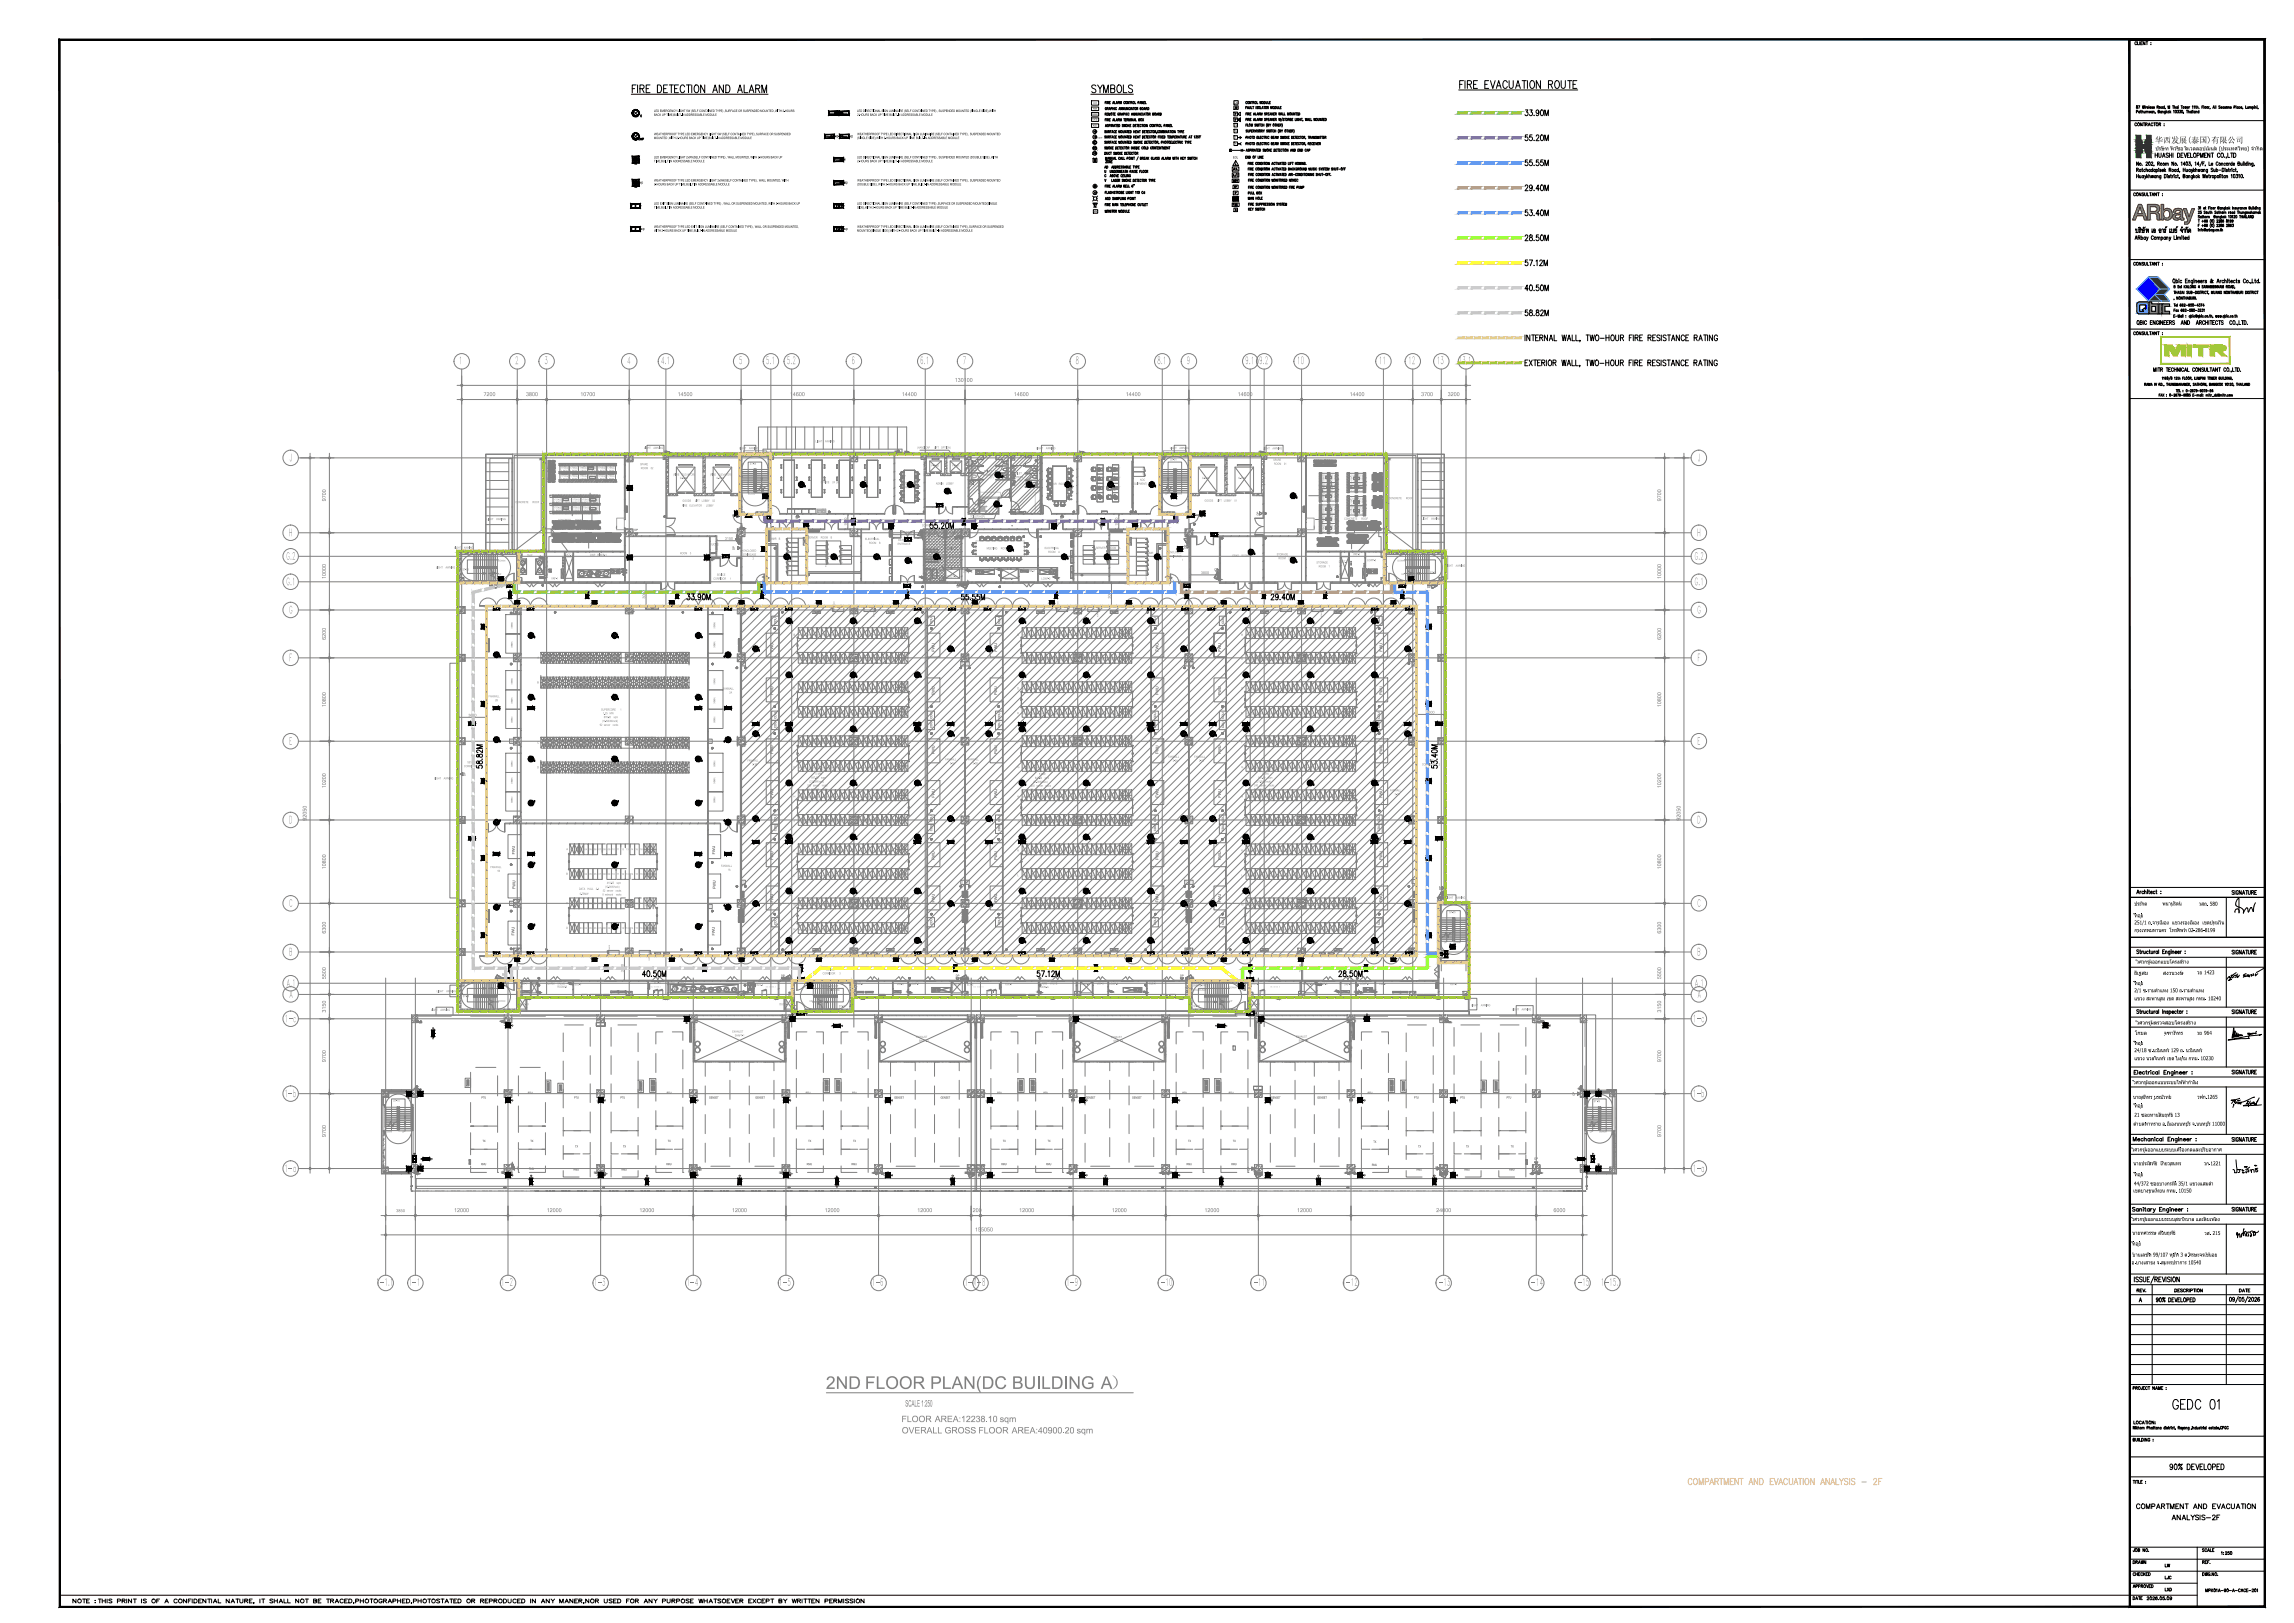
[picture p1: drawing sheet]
<svg xmlns="http://www.w3.org/2000/svg" width="1189mm" height="841mm" viewBox="0 0 1189 841" stroke-linecap="round" stroke-linejoin="round" font-family="sans-serif">
<defs><g id="words">
<text font-size="9.1" fill="#808080" x="428" y="720">2ND FLOOR PLAN(DC BUILDING A）</text>
<text font-size="8.8" x="1125" y="731">GEDC 01</text>
<text font-size="6.6" fill="#ff7f9f" x="874" y="770">COMPARTMENT AND EVACUATION ANALYSIS - 2F</text>
<g font-size="6.2">
<text x="789" y="61">33.90M</text>
<text x="789" y="74">55.20M</text>
<text x="789" y="113">53.40M</text>
<text x="789" y="126">28.50M</text>
<text x="789" y="165">58.82M</text>
<text x="746" y="399" transform="rotate(-90 746 399)">53.40M</text>
<text x="332" y="507">40.50M</text>
<text x="536" y="507">57.12M</text>
<text x="693" y="507">28.50M</text>
</g>
<text font-size="6.2" fill="#e4ce8b" x="251" y="399" transform="rotate(-90 251 399)">58.82M</text>
<g font-size="5.7">
<text x="1106" y="783">COMPARTMENT AND EVACUATION</text>
<text x="1124" y="789">ANALYSIS-2F</text>
<text x="37" y="832">NOTE :THIS PRINT IS OF A CONFIDENTIAL NATURE, IT SHALL NOT BE TRACED,PHOTOGRAPHED,PHOTOSTATED OR REPRODUCED IN ANY MANER,NOR USED FOR ANY PURPOSE WHATSOEVER EXCEPT BY WRITTEN PERMISSION</text>
</g>
<g font-size="5.3" fill="#808080">
<text x="238" y="189">1</text>
<text x="267" y="189">2</text>
<text x="282" y="189">3</text>
<text x="325" y="189">4</text>
<text x="342" y="189">4.1</text>
<text x="383" y="189">5</text>
<text x="397" y="189">5.1</text>
<text x="408" y="189">5.2</text>
<text x="441" y="189">6</text>
<text x="477" y="189">6.1</text>
<text x="499" y="189">7</text>
<text x="557" y="189">8</text>
<text x="600" y="189">8.1</text>
<text x="615" y="189">9</text>
<text x="645" y="189">9.1</text>
<text x="653" y="189">9.2</text>
<text x="672" y="189">10</text>
<text x="715" y="189">11</text>
<text x="730" y="189">12</text>
<text x="745" y="189">13</text>
<text x="150" y="239">J</text>
<text x="880" y="239">J</text>
<text x="150" y="278">H</text>
<text x="879" y="278">H</text>
<text x="148" y="290">G.2</text>
<text x="878" y="290">G.2</text>
<text x="148" y="303">G.1</text>
<text x="878" y="303">G.1</text>
<text x="150" y="318">G</text>
<text x="880" y="318">G</text>
<text x="150" y="343">F</text>
<text x="880" y="343">F</text>
<text x="150" y="386">E</text>
<text x="880" y="386">E</text>
<text x="150" y="427">D</text>
<text x="879" y="427">D</text>
<text x="150" y="470">C</text>
<text x="880" y="470">C</text>
<text x="150" y="495">B</text>
<text x="879" y="495">B</text>
<text x="148" y="511">A.1</text>
<text x="878" y="511">A.1</text>
<text x="150" y="517">A</text>
<text x="880" y="517">A</text>
<text x="147" y="530">1-c</text>
<text x="877" y="530">1-c</text>
<text x="147" y="569">1-b</text>
<text x="877" y="569">1-b</text>
<text x="147" y="607">1-a</text>
<text x="877" y="607">1-a</text>
<text x="195" y="666">1-1.1</text>
<text x="212" y="666">1-1</text>
<text x="260" y="666">1-2</text>
<text x="308" y="666">1-3</text>
<text x="356" y="666">1-4</text>
<text x="404" y="666">1-5</text>
<text x="452" y="666">1-6</text>
<text x="500" y="666">1-71-8</text>
<text x="553" y="666">1-9</text>
<text x="600" y="666">1-10</text>
<text x="648" y="666">1-11</text>
<text x="696" y="666">1-12</text>
<text x="744" y="666">1-13</text>
<text x="792" y="666">1-14</text>
<text x="816" y="666">1-15</text>
<text x="830" y="666">1-15.1</text>
</g>
<text font-size="5.3" fill="#a2c733" x="756" y="189">13.1</text>
<text font-size="4.7" fill="#808080" x="469" y="729">SCALE 1:250</text>
<g font-size="4.5" fill="#808080">
<text x="467" y="737">FLOOR AREA:12238.10 sqm</text>
<text x="467" y="743">OVERALL GROSS FLOOR AREA:40900.20 sqm</text>
</g>
<g font-size="4.4">
<text x="571" y="89">AD</text>
<text x="638" y="90">PA</text>
<text x="1106" y="671">REV.</text>
<text x="1159" y="671">DATE</text>
<text x="1104" y="811">DRAWN</text>
<text x="1121" y="813">LW</text>
<text x="1121" y="820">LJC</text>
<text x="1121" y="825">LXD</text>
<text x="1104" y="830">DATE</text>
</g>
<text font-size="4.2" x="1117" y="74">华西发展(泰国)有限公司</text>
<g font-size="4">
<text x="639" y="58">IM</text>
<text x="330" y="74">EWP</text>
<text x="565" y="75">SD</text>
<text x="565" y="79">SD</text>
<text x="639" y="105">MH</text>
<text x="432" y="109">FW</text>
<text x="432" y="121">FW</text>
</g>
<g font-size="3.5">
<text x="638" y="95">NOV</text>
<text x="639" y="98">FP</text>
<text x="533" y="254">EWP</text>
<text x="573" y="272" transform="rotate(-90 573 272)">FW</text>
<text x="352" y="310" transform="rotate(-90 352 310)">FW</text>
<text x="656" y="310" transform="rotate(-90 656 310)">FW</text>
<text x="688" y="310" transform="rotate(-90 688 310)">FW</text>
<text x="255" y="369">FW</text>
<text x="273" y="369">FW</text>
<text x="360" y="369">FW</text>
<text x="376" y="369">FW</text>
<text x="243" y="376">FW</text>
<text x="389" y="377">FW</text>
<text x="407" y="377">FW</text>
<text x="473" y="377">FW</text>
<text x="491" y="377">FW</text>
<text x="510" y="377">FW</text>
<text x="528" y="377">FW</text>
<text x="594" y="377">FW</text>
<text x="611" y="377">FW</text>
<text x="627" y="377">FW</text>
<text x="643" y="377">FW</text>
<text x="710" y="377">FW</text>
<text x="727" y="377">FW</text>
<text x="744" y="376">FW</text>
<text x="243" y="436">FW</text>
<text x="390" y="438">FW</text>
<text x="407" y="438">FW</text>
<text x="474" y="438">FW</text>
<text x="491" y="438">FW</text>
<text x="511" y="438">FW</text>
<text x="528" y="438">FW</text>
<text x="595" y="438">FW</text>
<text x="612" y="438">FW</text>
<text x="627" y="438">FW</text>
<text x="644" y="438">FW</text>
<text x="711" y="438">FW</text>
<text x="728" y="438">FW</text>
<text x="744" y="436">FW</text>
<text x="366" y="504" transform="rotate(-90 366 504)">FW</text>
<text x="496" y="504" transform="rotate(-90 496 504)">FW</text>
<text x="277" y="614" transform="rotate(-90 277 614)">FW</text>
<text x="337" y="614" transform="rotate(-90 337 614)">FW</text>
<text x="385" y="614" transform="rotate(-90 385 614)">FW</text>
<text x="495" y="614" transform="rotate(-90 495 614)">FW</text>
<text x="574" y="614" transform="rotate(-90 574 614)">FW</text>
<text x="685" y="614" transform="rotate(-90 685 614)">FW</text>
</g>
<text font-size="3.5" fill="#ff0" x="569" y="504" transform="rotate(-90 569 504)">FW</text>
<g font-size="3.1">
<text x="517" y="248">EWP</text>
<text x="491" y="257">E</text>
<text x="443" y="272" transform="rotate(-90 443 272)">FW</text>
<text x="501" y="272" transform="rotate(-90 501 272)">FW</text>
<text x="607" y="271">E</text>
<text x="375" y="290">E</text>
<text x="471" y="293">E</text>
<text x="306" y="310" transform="rotate(-90 306 310)">FW</text>
<text x="548" y="310" transform="rotate(-90 548 310)">FW</text>
<text x="374" y="386">E</text>
<text x="276" y="417">E</text>
<text x="319" y="417">E</text>
<text x="362" y="417">E</text>
<text x="392" y="427">E</text>
<text x="493" y="427">E</text>
<text x="513" y="427">E</text>
<text x="614" y="427">E</text>
<text x="629" y="427">E</text>
<text x="730" y="427">E</text>
<text x="409" y="436">E</text>
<text x="476" y="436">E</text>
<text x="563" y="436">E</text>
<text x="679" y="436">E</text>
<text x="713" y="436">E</text>
<text x="255" y="444">FW</text>
<text x="273" y="444">FW</text>
<text x="360" y="444">FW</text>
<text x="376" y="444">FW</text>
<text x="374" y="471">E</text>
<text x="409" y="490">E</text>
<text x="476" y="490">E</text>
<text x="563" y="490">E</text>
<text x="679" y="490">E</text>
<text x="713" y="490">E</text>
<text x="315" y="504" transform="rotate(-90 315 504)">FW</text>
<text x="709" y="504" transform="rotate(-90 709 504)">FW</text>
<text x="213" y="602">E</text>
<text x="824" y="602">E</text>
<text x="744" y="614" transform="rotate(-90 744 614)">FW</text>
</g>
<text font-size="3.1" fill="#8f7dc7" x="397" y="271">E</text>
<g font-size="2.8">
<text x="1117" y="78">บริ</text>
<text x="1120" y="78">ษัท หัวซื</text>
<text x="1130" y="78">อ ดี</text>
<text x="1134" y="78">เวลลอปเม้นต์ (ประเทศไทย) จำกัด</text>
<text x="1106" y="469">ประกิ</text>
<text x="1111" y="469">ต</text>
<text x="1121" y="469">พนานุรัตน์</text>
<text x="1140" y="469">วสถ. 580</text>
<text x="1106" y="479">251/1 ถ.จารุเมื</text>
<text x="1106" y="475">ที</text>
<text x="1108" y="475">่อยู่</text>
<text x="1121" y="479">อง แขวงรองเมื</text>
<text x="1137" y="479">อง เขตปทุมวัน</text>
<text x="1106" y="483">กรุงเทพมหานคร โทรศัพท์ 02-286-8199</text>
<text x="1107" y="499">วิ</text>
<text x="1109" y="499">ศวกรผู้ออกแบบโครงสร้าง</text>
<text x="1106" y="505">ณัฐสม</text>
<text x="1121" y="505">สงวนวงษ์</text>
<text x="1139" y="505">วย 1423</text>
<text x="1106" y="514">2/1 ซ.รามคำแหง 150 ถ.รามคำแหง</text>
<text x="1106" y="510">ที</text>
<text x="1108" y="510">่อยู่</text>
<text x="1106" y="518">แขวง สะพานสูง เขต สะพานสูง กทม. 10240</text>
<text x="1107" y="531">วิ</text>
<text x="1109" y="531">ศวกรผู้ตรวจสอบโครงสร้าง</text>
<text x="1106" y="536">โกมล</text>
<text x="1121" y="536">จุฑาภัทร</text>
<text x="1139" y="536">วย 964</text>
<text x="1106" y="545">24/18 ซ.นวมิ</text>
<text x="1106" y="541">ที</text>
<text x="1108" y="541">่อยู่</text>
<text x="1120" y="545">นทร์ 129 ถ. นวมิ</text>
<text x="1137" y="545">นทร์</text>
<text x="1106" y="549">แขวง นวลจันทร์ เขต บึ</text>
<text x="1129" y="549">งกุ่ม กทม. 10230</text>
<text x="1106" y="562">วิ</text>
<text x="1107" y="562">ศวกรผู้ออกแบบระบบไฟฟ้ากำลัง</text>
<text x="1105" y="569">นายสุภัทร บูรณวิ</text>
<text x="1122" y="569">ทย์</text>
<text x="1139" y="569">วฟก.1265</text>
<text x="1106" y="574">ที</text>
<text x="1108" y="574">่อยู่</text>
<text x="1106" y="579">21 ซอยทานสัมฤทธิ</text>
<text x="1126" y="579">์ 13</text>
<text x="1106" y="583">ตำบลท่าทราย อ.เมื</text>
<text x="1125" y="583">องนนทบุรีจ.นนทบุรี11000</text>
<text x="1105" y="597">วิ</text>
<text x="1106" y="597">ศวกรผู้ออกแบบระบบเครื</text>
<text x="1131" y="597">่องกลและปรับอากาศ</text>
<text x="1106" y="604">นายประสิ ์ เกี</text>
<text x="1115" y="604">ทธิ</text>
<text x="1122" y="604">้ยวสุนทร</text>
<text x="1142" y="604">วก.1221</text>
<text x="1106" y="610">ที</text>
<text x="1108" y="610">่อยู่</text>
<text x="1106" y="618">เขตบางขุนเที</text>
<text x="1106" y="614">44/372 ซอยบางกระดี</text>
<text x="1119" y="618">ยน กทม. 10150</text>
<text x="1128" y="614">่ 35/1 แขวงแสมดำ</text>
<text x="1105" y="633">วิ</text>
<text x="1106" y="633">ศวกรผู้ออกแบบระบบสุขาภิ</text>
<text x="1133" y="633">บาล และดับเพลิ</text>
<text x="1149" y="633">ง</text>
<text x="1105" y="640">นายทศวรรษ สนั่นฤทธิ</text>
<text x="1127" y="640">์</text>
<text x="1142" y="640">วส. 215</text>
<text x="1105" y="645">ที</text>
<text x="1107" y="645">่อยู่</text>
<text x="1105" y="651">บ้านเลขที</text>
<text x="1115" y="651">่ 99/107 หมู่ที</text>
<text x="1129" y="651">่ 3 ต.ศี</text>
<text x="1136" y="651">รษะจรเข้น้อย</text>
<text x="1105" y="655">อ.บางเสาธง จ.สมุทรปราการ 10540</text>
</g>
<g font-size="2.8" fill="#808080">
<text x="495" y="198">130100</text>
<text x="251" y="205">7200</text>
<text x="273" y="205">3800</text>
<text x="301" y="205">10700</text>
<text x="351" y="205">14500</text>
<text x="409" y="205">14600</text>
<text x="467" y="205">14400</text>
<text x="525" y="205">14600</text>
<text x="583" y="205">14400</text>
<text x="641" y="205">14600</text>
<text x="699" y="205">14400</text>
<text x="736" y="205">3700</text>
<text x="750" y="205">3200</text>
<text x="169" y="260" transform="rotate(-90 169 260)">9700</text>
<text x="861" y="260" transform="rotate(-90 861 260)">9700</text>
<text x="169" y="300" transform="rotate(-90 169 300)">10000</text>
<text x="861" y="300" transform="rotate(-90 861 300)">10000</text>
<text x="169" y="332" transform="rotate(-90 169 332)">6200</text>
<text x="861" y="332" transform="rotate(-90 861 332)">6200</text>
<text x="169" y="366" transform="rotate(-90 169 366)">10800</text>
<text x="861" y="366" transform="rotate(-90 861 366)">10800</text>
<text x="169" y="408" transform="rotate(-90 169 408)">10200</text>
<text x="861" y="408" transform="rotate(-90 861 408)">10200</text>
<text x="159" y="425" transform="rotate(-90 159 425)">92050</text>
<text x="871" y="425" transform="rotate(-90 871 425)">92050</text>
<text x="169" y="450" transform="rotate(-90 169 450)">10800</text>
<text x="861" y="450" transform="rotate(-90 861 450)">10800</text>
<text x="169" y="484" transform="rotate(-90 169 484)">6300</text>
<text x="861" y="484" transform="rotate(-90 861 484)">6300</text>
<text x="169" y="507" transform="rotate(-90 169 507)">5500</text>
<text x="861" y="507" transform="rotate(-90 861 507)">5500</text>
<text x="169" y="525" transform="rotate(-90 169 525)">3150</text>
<text x="861" y="525" transform="rotate(-90 861 525)">3150</text>
<text x="169" y="550" transform="rotate(-90 169 550)">9700</text>
<text x="861" y="550" transform="rotate(-90 861 550)">9700</text>
<text x="169" y="589" transform="rotate(-90 169 589)">9700</text>
<text x="861" y="589" transform="rotate(-90 861 589)">9700</text>
<text x="235" y="628">12000</text>
<text x="283" y="628">12000</text>
<text x="331" y="628">12000</text>
<text x="379" y="628">12000</text>
<text x="427" y="628">12000</text>
<text x="475" y="628">12000</text>
<text x="503" y="628">1200</text>
<text x="528" y="628">12000</text>
<text x="576" y="628">12000</text>
<text x="624" y="628">12000</text>
<text x="672" y="628">12000</text>
<text x="744" y="628">24000</text>
<text x="805" y="628">6000</text>
<text x="505" y="638">155050</text>
</g>
<text font-size="2.1" fill="#808080" x="205" y="628">3850</text>
<g font-size="2">
<text x="432" y="71">wp</text>
<text x="440" y="71">wp</text>
<text x="331" y="95">wp</text>
<text x="437" y="95">wp</text>
<text x="332" y="119">wp</text>
<text x="437" y="119">wp</text>
</g>
<g font-size="2" fill="#808080">
<text x="401" y="338" transform="rotate(-90 401 338)">FWU</text>
<text x="484" y="338" transform="rotate(-90 484 338)">FWU</text>
<text x="517" y="338" transform="rotate(-90 517 338)">FWU</text>
<text x="600" y="338" transform="rotate(-90 600 338)">FWU</text>
<text x="633" y="338" transform="rotate(-90 633 338)">FWU</text>
<text x="716" y="338" transform="rotate(-90 716 338)">FWU</text>
<text x="401" y="360" transform="rotate(-90 401 360)">FWU</text>
<text x="484" y="360" transform="rotate(-90 484 360)">FWU</text>
<text x="517" y="360" transform="rotate(-90 517 360)">FWU</text>
<text x="600" y="360" transform="rotate(-90 600 360)">FWU</text>
<text x="633" y="360" transform="rotate(-90 633 360)">FWU</text>
<text x="716" y="360" transform="rotate(-90 716 360)">FWU</text>
<text x="401" y="391" transform="rotate(-90 401 391)">FWU</text>
<text x="484" y="391" transform="rotate(-90 484 391)">FWU</text>
<text x="517" y="391" transform="rotate(-90 517 391)">FWU</text>
<text x="600" y="391" transform="rotate(-90 600 391)">FWU</text>
<text x="633" y="391" transform="rotate(-90 633 391)">FWU</text>
<text x="716" y="391" transform="rotate(-90 716 391)">FWU</text>
<text x="401" y="413" transform="rotate(-90 401 413)">FWU</text>
<text x="484" y="413" transform="rotate(-90 484 413)">FWU</text>
<text x="517" y="413" transform="rotate(-90 517 413)">FWU</text>
<text x="600" y="413" transform="rotate(-90 600 413)">FWU</text>
<text x="633" y="413" transform="rotate(-90 633 413)">FWU</text>
<text x="716" y="413" transform="rotate(-90 716 413)">FWU</text>
<text x="267" y="443" transform="rotate(-90 267 443)">FWU</text>
<text x="371" y="443" transform="rotate(-90 371 443)">FWU</text>
<text x="401" y="446" transform="rotate(-90 401 446)">FWU</text>
<text x="484" y="446" transform="rotate(-90 484 446)">FWU</text>
<text x="517" y="446" transform="rotate(-90 517 446)">FWU</text>
<text x="600" y="446" transform="rotate(-90 600 446)">FWU</text>
<text x="633" y="446" transform="rotate(-90 633 446)">FWU</text>
<text x="716" y="446" transform="rotate(-90 716 446)">FWU</text>
<text x="267" y="461" transform="rotate(-90 267 461)">FWU</text>
<text x="371" y="461" transform="rotate(-90 371 461)">FWU</text>
<text x="401" y="468" transform="rotate(-90 401 468)">FWU</text>
<text x="484" y="468" transform="rotate(-90 484 468)">FWU</text>
<text x="517" y="468" transform="rotate(-90 517 468)">FWU</text>
<text x="600" y="468" transform="rotate(-90 600 468)">FWU</text>
<text x="633" y="468" transform="rotate(-90 633 468)">FWU</text>
<text x="716" y="468" transform="rotate(-90 716 468)">FWU</text>
<text x="267" y="485" transform="rotate(-90 267 485)">FWU</text>
<text x="370" y="485" transform="rotate(-90 370 485)">FWU</text>
</g>
<g font-size="1.9" fill="#808080">
<text x="439" y="272" transform="rotate(-90 439 272)">1900</text>
<text x="579" y="272" transform="rotate(-90 579 272)">1900</text>
<text x="376" y="280">3150</text>
<text x="468" y="277">4000</text>
<text x="622" y="297">3800</text>
<text x="334" y="310" transform="rotate(-90 334 310)">3000</text>
<text x="576" y="310" transform="rotate(-90 576 310)">3000</text>
<text x="243" y="371">3600</text>
<text x="739" y="370">3600</text>
<text x="323" y="504" transform="rotate(-90 323 504)">3200</text>
<text x="675" y="504" transform="rotate(-90 675 504)">3200</text>
</g>
<g font-size="1.7">
<text x="339" y="58">LED EMERGENCY LIGHT 5W (SELF CONTAINED TYPE) ,SURFACE OR SUSPENDED MOUNTED ,WITH 2-HOURS</text>
<text x="444" y="58">LED DIRECTIONAL SIGN LUMINAIRE (SELF CONTAINED TYPE) , SUSPENDED MOUNTED (SINGLE SIDE),WITH</text>
<text x="339" y="60">BACK UP TIME,BUILT-IN ADDRESSABLE MODULE</text>
<text x="444" y="60">2-HOURS BACK UP TIME BUILT-IN ADDRESSABLE MODULE</text>
<text x="339" y="70">WEATHERPROOF TYPE LED EMERGENCY LIGHT 5W (SELF CONTAINED TYPE) ,SURFACE OR SUSPENDED</text>
<text x="444" y="70">WEATHERPROOF TYPE LED DIRECTIONAL SIGN LUMINAIRE (SELF CONTAINED TYPE) , SUSPENDED MOUNTED</text>
<text x="339" y="72">MOUNTED ,WITH 2-HOURS BACK UP TIME,BUILT-IN ADDRESSABLE MODULE</text>
<text x="444" y="72">(SINGLE SIDE),WITH 2-HOURS BACK UP TIME BUILT-IN ADDRESSABLE MODULE</text>
<text x="339" y="82">LED EMERGENCY LIGHT 2x9W(SELF CONTAINED TYPE) , WALL MOUNTED, WITH 2-HOURS BACK UP</text>
<text x="444" y="82">LED DIRECTIONAL SIGN LUMINAIRE (SELF CONTAINED TYPE) , SUSPENDED MOUNTED (DOUBLE SIDE) ,WITH</text>
<text x="339" y="84">TIME,BUILT-IN ADDRESSABLE MODULE</text>
<text x="444" y="84">2-HOURS BACK UP TIME,BUILT-IN ADDRESSABLE MODULE</text>
<text x="339" y="94">WEATHERPROOF TYPE LED EMERGENCY LIGHT 2x9W(SELF CONTAINED TYPE) , WALL MOUNTED, WITH</text>
<text x="444" y="94">WEATHERPROOF TYPE LED DIRECTIONAL SIGN LUMINAIRE (SELF CONTAINED TYPE) , SUSPENDED MOUNTED</text>
<text x="339" y="96">2-HOURS BACK UP TIME,BUILT-IN ADDRESSABLE MODULE</text>
<text x="444" y="96">(DOUBLE SIDE) ,WITH 2-HOURS BACK UP TIME,BUILT-IN ADDRESSABLE MODULE</text>
<text x="339" y="106">LED EXIT SIGN LUMINAIRE (SELF CONTAINED TYPE) , WALL OR SUSPENDED MOUNTED, WITH 2-HOURS BACK UP</text>
<text x="444" y="106">LED DIRECTIONAL SIGN LUMINAIRE (SELF CONTAINED TYPE) ,SURFACE OR SUSPENDED MOUNTED(SINGLE</text>
<text x="339" y="108">TIME,BUILT-IN ADDRESSABLE MODULE</text>
<text x="444" y="108">SIDE),WITH 2-HOURS BACK UP TIME BUILT-IN ADDRESSABLE MODULE</text>
<text x="339" y="118">WEATHERPROOF TYPE LED EXIT SIGN LUMINAIRE (SELF CONTAINED TYPE) , WALL OR SUSPENDED MOUNTED,</text>
<text x="444" y="118">WEATHERPROOF TYPE LED DIRECTIONAL SIGN LUMINAIRE (SELF CONTAINED TYPE) ,SURFACE OR SUSPENDED</text>
<text x="339" y="120">WITH 2-HOURS BACK UP TIME,BUILT-IN ADDRESSABLE MODULE</text>
<text x="444" y="120">MOUNTED(SINGLE SIDE),WITH 2-HOURS BACK UP TIME BUILT-IN ADDRESSABLE MODULE</text>
<text x="417" y="525">wp</text>
<text x="650" y="525">wp</text>
<text x="276" y="610" transform="rotate(-90 276 610)">wp</text>
<text x="336" y="610" transform="rotate(-90 336 610)">wp</text>
<text x="384" y="610" transform="rotate(-90 384 610)">wp</text>
<text x="494" y="610" transform="rotate(-90 494 610)">wp</text>
<text x="573" y="610" transform="rotate(-90 573 610)">wp</text>
<text x="683" y="610" transform="rotate(-90 683 610)">wp</text>
<text x="743" y="610" transform="rotate(-90 743 610)">wp</text>
</g>
<g font-size="1.6">
<text x="639" y="82">EOL</text>
<text x="599" y="323" transform="rotate(-90 599 323)">CDU</text>
<text x="715" y="323" transform="rotate(-90 715 323)">CDU</text>
<text x="599" y="377" transform="rotate(-90 599 377)">CDU</text>
<text x="715" y="377" transform="rotate(-90 715 377)">CDU</text>
</g>
<g font-size="1.6" fill="#808080">
<text x="402" y="323" transform="rotate(-90 402 323)">CDU</text>
<text x="483" y="323" transform="rotate(-90 483 323)">CDU</text>
<text x="518" y="323" transform="rotate(-90 518 323)">CDU</text>
<text x="634" y="323" transform="rotate(-90 634 323)">CDU</text>
<text x="402" y="377" transform="rotate(-90 402 377)">CDU</text>
<text x="402" y="372" transform="rotate(-90 402 372)">CDU</text>
<text x="483" y="377" transform="rotate(-90 483 377)">CDU</text>
<text x="483" y="372" transform="rotate(-90 483 372)">CDU</text>
<text x="518" y="377" transform="rotate(-90 518 377)">CDU</text>
<text x="518" y="372" transform="rotate(-90 518 372)">CDU</text>
<text x="599" y="372" transform="rotate(-90 599 372)">CDU</text>
<text x="634" y="377" transform="rotate(-90 634 377)">CDU</text>
<text x="634" y="372" transform="rotate(-90 634 372)">CDU</text>
<text x="715" y="372" transform="rotate(-90 715 372)">CDU</text>
<text x="402" y="426" transform="rotate(-90 402 426)">CDU</text>
<text x="483" y="426" transform="rotate(-90 483 426)">CDU</text>
<text x="518" y="426" transform="rotate(-90 518 426)">CDU</text>
<text x="599" y="426" transform="rotate(-90 599 426)">CDU</text>
<text x="634" y="426" transform="rotate(-90 634 426)">CDU</text>
<text x="715" y="426" transform="rotate(-90 715 426)">CDU</text>
<text x="402" y="431" transform="rotate(-90 402 431)">CDU</text>
<text x="483" y="431" transform="rotate(-90 483 431)">CDU</text>
<text x="518" y="431" transform="rotate(-90 518 431)">CDU</text>
<text x="599" y="431" transform="rotate(-90 599 431)">CDU</text>
<text x="634" y="431" transform="rotate(-90 634 431)">CDU</text>
<text x="715" y="431" transform="rotate(-90 715 431)">CDU</text>
<text x="402" y="479" transform="rotate(-90 402 479)">CDU</text>
<text x="483" y="479" transform="rotate(-90 483 479)">CDU</text>
<text x="518" y="479" transform="rotate(-90 518 479)">CDU</text>
<text x="599" y="479" transform="rotate(-90 599 479)">CDU</text>
<text x="634" y="479" transform="rotate(-90 634 479)">CDU</text>
<text x="715" y="479" transform="rotate(-90 715 479)">CDU</text>
<text x="310" y="531">AT</text>
<text x="651" y="564">AT</text>
</g>
<g font-size="1.5" fill="#808080">
<text x="334" y="233">LIGHT</text>
<text x="339" y="233">AWNING</text>
<text x="383" y="233">LIGHT</text>
<text x="388" y="233">AWNING</text>
<text x="423" y="229">LIGHT</text>
<text x="428" y="229">AWNING</text>
<text x="475" y="232">(HANDICAP</text>
<text x="484" y="232">LIFT</text>
<text x="488" y="232">OPTION)</text>
<text x="537" y="233">LIGHT</text>
<text x="542" y="233">AWNING</text>
<text x="606" y="233">LIGHT</text>
<text x="611" y="233">AWNING</text>
<text x="654" y="233">LIGHT</text>
<text x="659" y="233">AWNING</text>
<text x="606" y="239">ST-01</text>
<text x="660" y="239">SPARE</text>
<text x="332" y="241">SPARE</text>
<text x="332" y="243">ROOM</text>
<text x="337" y="243">02</text>
<text x="389" y="241">ST-04</text>
<text x="483" y="242">P-D-02</text>
<text x="493" y="242">P-D-01</text>
<text x="510" y="245">TOILET</text>
<text x="516" y="245">&amp;</text>
<text x="525" y="246">TOILET</text>
<text x="531" y="246">&amp;</text>
<text x="660" y="241">ROOM</text>
<text x="665" y="241">01</text>
<text x="349" y="246">(FIRE</text>
<text x="352" y="248">G-D-03</text>
<text x="353" y="246">ELEVATOR)</text>
<text x="368" y="246">(FIRE</text>
<text x="371" y="248">G-D-04</text>
<text x="372" y="246">ELEVATOR)</text>
<text x="425" y="250">OFFICE</text>
<text x="431" y="250">24 pax</text>
<text x="485" y="251">ADMIN</text>
<text x="490" y="251">LOBBY</text>
<text x="509" y="247">SHOWER</text>
<text x="513" y="248">(F)</text>
<text x="525" y="248">SHOWER</text>
<text x="527" y="249">(M)</text>
<text x="568" y="251">NOC</text>
<text x="586" y="251">(EQUIPMENT)</text>
<text x="591" y="249">NOC</text>
<text x="623" y="248">G-D-01</text>
<text x="642" y="248">G-D-02</text>
<text x="267" y="261">CONCRETE</text>
<text x="276" y="261">ROOF</text>
<text x="353" y="262">FIRE</text>
<text x="354" y="260">GOODS</text>
<text x="357" y="262">ELEVATOR</text>
<text x="360" y="260">LIFT LOBBY</text>
<text x="366" y="262">LOBBY</text>
<text x="369" y="260">02</text>
<text x="624" y="260">GOODS</text>
<text x="631" y="260">LIFT LOBBY</text>
<text x="720" y="259">CONCRETE</text>
<text x="729" y="259">ROOF</text>
<text x="252" y="270">LIGHT</text>
<text x="257" y="270">AWNING</text>
<text x="503" y="268">TOILET(HCP)</text>
<text x="697" y="269">CONCRETE</text>
<text x="706" y="269">ROOF</text>
<text x="737" y="269">LIGHT</text>
<text x="742" y="269">AWNING</text>
<text x="289" y="270">CONCRETE</text>
<text x="298" y="270">ROOF</text>
<text x="478" y="273">CORRIDOR</text>
<text x="480" y="271">ADMIN</text>
<text x="400" y="280">MMR</text>
<text x="404" y="280">B</text>
<text x="419" y="279">SERVER</text>
<text x="425" y="279">ROOM</text>
<text x="430" y="279">B</text>
<text x="448" y="280">ELECTRICAL</text>
<text x="450" y="282">ROOM</text>
<text x="455" y="282">B</text>
<text x="235" y="284">LIGHT</text>
<text x="240" y="284">AWNING</text>
<text x="352" y="287">ROOM</text>
<text x="358" y="287">3</text>
<text x="368" y="283">DUCT-2</text>
<text x="385" y="288">STAIRCASE</text>
<text x="385" y="286">ENCLOSED</text>
<text x="465" y="282">ENTRANCE</text>
<text x="491" y="285">JANITOR</text>
<text x="511" y="285">MEETING</text>
<text x="541" y="285">ELECTRICAL</text>
<text x="543" y="287">ROOM</text>
<text x="548" y="287">A</text>
<text x="568" y="284">SERVER</text>
<text x="575" y="284">ROOM</text>
<text x="580" y="284">A</text>
<text x="595" y="287">MMR</text>
<text x="662" y="288">STORAGE</text>
<text x="701" y="288">VRF-3</text>
<text x="273" y="288">CHW</text>
<text x="292" y="288">DUCT-1</text>
<text x="306" y="288">CWP</text>
<text x="310" y="288">RISER-1</text>
<text x="390" y="290">2</text>
<text x="605" y="289">STAIRCASE</text>
<text x="613" y="291">1</text>
<text x="639" y="288">ERAD</text>
<text x="643" y="288">ROOM</text>
<text x="663" y="290">ROOM</text>
<text x="668" y="290">2</text>
<text x="682" y="292">STORAGE</text>
<text x="694" y="292">DUCT-5</text>
<text x="709" y="291">LCWP-3</text>
<text x="749" y="294">LIGHT</text>
<text x="754" y="294">AWNING</text>
<text x="226" y="295">LIGHT</text>
<text x="231" y="295">AWNING</text>
<text x="240" y="296">ST-03</text>
<text x="371" y="298">SEVICE</text>
<text x="491" y="299">DUCT-3</text>
<text x="499" y="297">LCWP-1</text>
<text x="533" y="296">VRF-2</text>
<text x="683" y="294">ROOM</text>
<text x="741" y="297">ST-02</text>
<text x="286" y="300">VRF-1</text>
<text x="370" y="300">CORRIDOR</text>
<text x="521" y="301">DUCT-4</text>
<text x="540" y="300">LCWP-2</text>
<text x="375" y="357">FANWALL</text>
<text x="378" y="359">2A</text>
<text x="253" y="361">FANWALL</text>
<text x="257" y="363">2B</text>
<text x="312" y="368">SUPERCORE</text>
<text x="313" y="370">1.25 MW</text>
<text x="311" y="376">92 server</text>
<text x="312" y="374">(13.50kW/rack)</text>
<text x="313" y="372">676.20</text>
<text x="318" y="376">racks</text>
<text x="318" y="372">sqm</text>
<text x="242" y="396">SEVICE</text>
<text x="387" y="395">FANWALL</text>
<text x="490" y="394">FANWALL</text>
<text x="502" y="394">FANWALL</text>
<text x="605" y="393">FANWALL</text>
<text x="608" y="395">2-2A</text>
<text x="619" y="393">FANWALL</text>
<text x="621" y="395">2-1B</text>
<text x="739" y="395">SEVICE</text>
<text x="240" y="398">CORRIDOR</text>
<text x="249" y="398">4</text>
<text x="390" y="397">2-3B</text>
<text x="418" y="399">（ LC ）</text>
<text x="423" y="401">5 MW</text>
<text x="425" y="399">DH 2-3</text>
<text x="492" y="396">2-3A</text>
<text x="504" y="396">2-2B</text>
<text x="534" y="400">（</text>
<text x="536" y="400">LC</text>
<text x="538" y="400">）</text>
<text x="538" y="402">5 MW</text>
<text x="541" y="400">DH 2-2</text>
<text x="649" y="399">（</text>
<text x="651" y="399">LC</text>
<text x="653" y="399">）</text>
<text x="654" y="401">5</text>
<text x="655" y="401">MW</text>
<text x="657" y="399">DH 2-1</text>
<text x="737" y="397">CORRIDOR</text>
<text x="746" y="397">2</text>
<text x="225" y="404">LIGHT</text>
<text x="230" y="404">AWNING</text>
<text x="418" y="407">240 server</text>
<text x="420" y="405">(21.0kW/rack)</text>
<text x="420" y="403">847.40</text>
<text x="425" y="403">sqm</text>
<text x="426" y="407">racks</text>
<text x="534" y="408">240 server</text>
<text x="535" y="406">(21.0kW/rack)</text>
<text x="536" y="404">847.40</text>
<text x="541" y="404">sqm</text>
<text x="542" y="408">racks</text>
<text x="650" y="407">240 server</text>
<text x="651" y="405">(21.0kW/rack)</text>
<text x="652" y="403">847.40</text>
<text x="657" y="403">sqm</text>
<text x="658" y="407">racks</text>
<text x="418" y="409">24 network</text>
<text x="426" y="409">racks</text>
<text x="534" y="410">24 network</text>
<text x="542" y="410">racks</text>
<text x="650" y="409">24 network</text>
<text x="658" y="409">racks</text>
<text x="720" y="410">FANWALL</text>
<text x="723" y="412">2-1A</text>
<text x="254" y="450">FANWALL</text>
<text x="374" y="449">FANWALL</text>
<text x="258" y="452">1B</text>
<text x="377" y="451">1A</text>
<text x="300" y="461">DATA</text>
<text x="305" y="461">HALL</text>
<text x="309" y="461">2-4</text>
<text x="314" y="460">(12.0kW/rack)</text>
<text x="314" y="458">410.55</text>
<text x="320" y="458">sqm</text>
<text x="300" y="464">0.75MW</text>
<text x="312" y="464">8 network</text>
<text x="312" y="462">52 server</text>
<text x="319" y="462">racks</text>
<text x="319" y="464">racks</text>
<text x="750" y="466">LIGHT</text>
<text x="755" y="466">AWNING</text>
<text x="751" y="473">ST-05</text>
<text x="428" y="503">SEVICE</text>
<text x="339" y="510">ELV-4</text>
<text x="347" y="510">CWP</text>
<text x="351" y="510">RISER-2</text>
<text x="426" y="505">CORRIDOR</text>
<text x="226" y="514">LIGHT</text>
<text x="231" y="514">AWNING</text>
<text x="270" y="510">VRF-7</text>
<text x="275" y="510">DUCT-9</text>
<text x="283" y="510">ALARM</text>
<text x="289" y="510">VALVE</text>
<text x="289" y="512">ROOM-B</text>
<text x="298" y="511">ELE-5</text>
<text x="392" y="511">ELV-3</text>
<text x="425" y="511">SMOKE-PROOF</text>
<text x="428" y="513">STAIRCASE</text>
<text x="444" y="510">ELE-4</text>
<text x="465" y="510">VRF-6</text>
<text x="472" y="510">LCWP-7</text>
<text x="494" y="511">DUCT-8</text>
<text x="501" y="511">ELV-2</text>
<text x="521" y="510">ELE-3</text>
<text x="538" y="510">ALARM</text>
<text x="538" y="512">ROOM-A</text>
<text x="544" y="510">VALVE</text>
<text x="560" y="510">DUCT-7</text>
<text x="568" y="510">VRF-5</text>
<text x="575" y="510">LCWP-6</text>
<text x="596" y="510">ELE-2</text>
<text x="618" y="511">SMOKE-PROOF</text>
<text x="618" y="513">STAIRCASE</text>
<text x="649" y="510">ELV-1</text>
<text x="676" y="510">DUCT-6</text>
<text x="683" y="510">LCWP-5</text>
<text x="697" y="511">VRF-4</text>
<text x="705" y="510">LCWP-4</text>
<text x="715" y="510">ELE-1</text>
<text x="752" y="510">ELV-5</text>
<text x="240" y="517">ST-08</text>
<text x="269" y="521">DUCT-10</text>
<text x="404" y="521">DUCT-11</text>
<text x="435" y="522">ST-07</text>
<text x="618" y="522">ST-06</text>
<text x="648" y="521">DUCT-12</text>
<text x="762" y="521">LIGHT</text>
<text x="767" y="521">AWNING</text>
<text x="223" y="524">LIGHT</text>
<text x="228" y="524">AWNING</text>
<text x="784" y="524">LIGHT</text>
<text x="789" y="524">AWNING</text>
<text x="379" y="535">EXHAUST</text>
<text x="381" y="537">SHAFT-1</text>
<text x="475" y="538">EXHAUST</text>
<text x="476" y="540">SHAFT-2</text>
<text x="576" y="538">EXHAUST</text>
<text x="577" y="540">SHAFT-3</text>
<text x="672" y="538">EXHAUST</text>
<text x="673" y="540">SHAFT-4</text>
<text x="250" y="569">PTU</text>
<text x="274" y="567">PTU</text>
<text x="298" y="569">PTU</text>
<text x="322" y="569">PTU</text>
<text x="346" y="567">PTU</text>
<text x="367" y="569">GENSET</text>
<text x="391" y="569">GENSET</text>
<text x="418" y="567">PTU</text>
<text x="442" y="567">PTU</text>
<text x="463" y="569">GENSET</text>
<text x="487" y="569">GENSET</text>
<text x="517" y="567">PTU</text>
<text x="541" y="567">PTU</text>
<text x="563" y="569">GENSET</text>
<text x="587" y="569">GENSET</text>
<text x="613" y="567">PTU</text>
<text x="637" y="567">PTU</text>
<text x="659" y="569">GENSET</text>
<text x="683" y="569">GENSET</text>
<text x="709" y="567">PTU</text>
<text x="733" y="569">PTU</text>
<text x="757" y="569">PTU</text>
<text x="781" y="569">PTU</text>
<text x="204" y="571">ST-10</text>
<text x="826" y="571">ST-09</text>
<text x="250" y="592">TX</text>
<text x="275" y="592">TX</text>
<text x="346" y="592">TX</text>
<text x="419" y="592">TX</text>
<text x="442" y="592">TX</text>
<text x="520" y="592">TX</text>
<text x="543" y="592">TX</text>
<text x="616" y="592">TX</text>
<text x="639" y="592">TX</text>
<text x="712" y="592">TX</text>
<text x="298" y="595">TX</text>
<text x="323" y="595">TX</text>
<text x="735" y="595">TX</text>
<text x="760" y="595">TX</text>
<text x="783" y="595">TX</text>
<text x="249" y="604">RMU</text>
<text x="345" y="604">RMU</text>
<text x="418" y="604">RMU</text>
<text x="441" y="604">RMU</text>
<text x="519" y="604">RMU</text>
<text x="542" y="604">RMU</text>
<text x="615" y="604">RMU</text>
<text x="638" y="604">RMU</text>
<text x="711" y="604">RMU</text>
<text x="274" y="606">RMU</text>
<text x="297" y="607">RMU</text>
<text x="322" y="607">RMU</text>
<text x="734" y="607">RMU</text>
<text x="759" y="607">RMU</text>
<text x="782" y="607">RMU</text>
</g>
<g font-size="1.5">
<text x="468" y="251">MEETING</text>
<text x="545" y="251">WAR ROOM</text>
<text x="468" y="253">ROOM</text>
<text x="473" y="253">01</text>
<text x="465" y="280">DATAHALL</text>
<text x="519" y="285">ROOM</text>
<text x="524" y="285">02</text>
<text x="599" y="287">A</text>
<text x="606" y="287">ENCLOSED</text>
<text x="481" y="289">PANTRY</text>
<text x="411" y="527" transform="rotate(-90 411 527)">wp</text>
<text x="709" y="527" transform="rotate(-90 709 527)">wp</text>
<text x="225" y="534" transform="rotate(-90 225 534)">wp</text>
<text x="264" y="532">wp</text>
<text x="355" y="529" transform="rotate(90 355 529)">wp</text>
<text x="435" y="532">wp</text>
<text x="557" y="529" transform="rotate(90 557 529)">wp</text>
<text x="630" y="532">wp</text>
<text x="653" y="529" transform="rotate(90 653 529)">wp</text>
<text x="802" y="532">wp</text>
<text x="211" y="568" transform="rotate(90 211 568)">wp</text>
<text x="218" y="566" transform="rotate(-90 218 566)">wp</text>
<text x="822" y="568" transform="rotate(90 822 568)">wp</text>
<text x="829" y="566" transform="rotate(-90 829 566)">wp</text>
<text x="264" y="571">wp</text>
<text x="312" y="571">wp</text>
<text x="360" y="571">wp</text>
<text x="408" y="571">wp</text>
<text x="461" y="571">wp</text>
<text x="514" y="571">wp</text>
<text x="562" y="571">wp</text>
<text x="610" y="571">wp</text>
<text x="658" y="571">wp</text>
<text x="706" y="571">wp</text>
<text x="754" y="571">wp</text>
<text x="215" y="599" transform="rotate(-90 215 599)">wp</text>
<text x="826" y="599" transform="rotate(-90 826 599)">wp</text>
<text x="218" y="604" transform="rotate(-90 218 604)">wp</text>
<text x="223" y="601">wp</text>
<text x="816" y="601">wp</text>
<text x="829" y="604" transform="rotate(-90 829 604)">wp</text>
<text x="211" y="607" transform="rotate(90 211 607)">wp</text>
<text x="264" y="609">wp</text>
<text x="312" y="609">wp</text>
<text x="360" y="609">wp</text>
<text x="408" y="609">wp</text>
<text x="461" y="609">wp</text>
<text x="514" y="609">wp</text>
<text x="562" y="609">wp</text>
<text x="610" y="609">wp</text>
<text x="658" y="609">wp</text>
<text x="706" y="609">wp</text>
<text x="754" y="609">wp</text>
<text x="822" y="607" transform="rotate(90 822 607)">wp</text>
<text x="433" y="614" transform="rotate(90 433 614)">wp</text>
<text x="633" y="614" transform="rotate(90 633 614)">wp</text>
</g>
<g font-size="1.4" fill="#808080">
<text x="412" y="269">DP</text>
<text x="549" y="269">DP</text>
<text x="652" y="267" transform="rotate(-90 652 267)">DP</text>
<text x="329" y="275">DP</text>
<text x="480" y="277">DP</text>
<text x="381" y="285" transform="rotate(-90 381 285)">DP</text>
<text x="615" y="284" transform="rotate(-90 615 284)">DP</text>
<text x="629" y="295" transform="rotate(90 629 295)">DP</text>
<text x="254" y="305">DP</text>
<text x="496" y="304">DP</text>
<text x="740" y="305">DP</text>
<text x="411" y="329">B</text>
<text x="527" y="329">B</text>
<text x="643" y="329">B</text>
<text x="278" y="341">A</text>
<text x="411" y="342">C</text>
<text x="527" y="342">C</text>
<text x="643" y="342">C</text>
<text x="278" y="354">B</text>
<text x="411" y="357">D</text>
<text x="527" y="357">D</text>
<text x="643" y="357">D</text>
<text x="411" y="370">E</text>
<text x="527" y="370">E</text>
<text x="643" y="370">E</text>
<text x="278" y="385">C</text>
<text x="411" y="385">F</text>
<text x="527" y="385">F</text>
<text x="643" y="385">F</text>
<text x="411" y="398">G</text>
<text x="527" y="398">G</text>
<text x="643" y="398">G</text>
<text x="241" y="402" transform="rotate(-90 241 402)">DP</text>
<text x="411" y="413">H</text>
<text x="527" y="413">H</text>
<text x="643" y="413">H</text>
<text x="411" y="426">J</text>
<text x="527" y="426">J</text>
<text x="643" y="426">J</text>
<text x="293" y="441">A</text>
<text x="411" y="441">K</text>
<text x="527" y="441">K</text>
<text x="643" y="441">K</text>
<text x="293" y="453">B</text>
<text x="411" y="454">L</text>
<text x="527" y="454">L</text>
<text x="643" y="454">L</text>
<text x="747" y="461" transform="rotate(-90 747 461)">DP</text>
<text x="293" y="468">C</text>
<text x="411" y="469">M</text>
<text x="527" y="469">M</text>
<text x="643" y="469">M</text>
<text x="293" y="481">D</text>
<text x="411" y="482">N</text>
<text x="527" y="482">N</text>
<text x="643" y="482">N</text>
<text x="260" y="505">DP</text>
<text x="405" y="506">DP</text>
<text x="495" y="506">DP</text>
<text x="612" y="506">DP</text>
<text x="816" y="568" transform="rotate(-90 816 568)">DP</text>
<text x="555" y="571">DP</text>
<text x="699" y="571">DP</text>
<text x="268" y="605" transform="rotate(90 268 605)">DP</text>
<text x="744" y="605" transform="rotate(90 744 605)">DP</text>
<text x="795" y="601">DP</text>
<text x="364" y="606" transform="rotate(-90 364 606)">DP</text>
<text x="507" y="610">DP</text>
<text x="648" y="606" transform="rotate(-90 648 606)">DP</text>
</g>
<g font-size="1.4">
<text x="219" y="568" transform="rotate(-90 219 568)">DP</text>
<text x="406" y="571">DP</text>
</g>
<g font-size="1.3">
<text x="640" y="54">CM</text>
<text x="640" y="65">FS</text>
<text x="640" y="68">SV</text>
<text x="640" y="72">T</text>
<text x="640" y="75">R</text>
<text x="567" y="110">MM</text>
</g>
<g font-size="1.2">
<text x="567" y="54">FCP</text>
<text x="566" y="60">RANN</text>
<text x="567" y="57">ANN</text>
<text x="566" y="62">FATB</text>
<text x="566" y="65">ASD</text>
<text x="569" y="72">135°F</text>
<text x="569" y="78">V</text>
<text x="395" y="256">UP</text>
<text x="317" y="481">10</text>
<text x="320" y="481">11</text>
<text x="258" y="512">UP</text>
<text x="417" y="512">DOWN</text>
</g>
<g font-size="1.2" fill="#808080">
<text x="291" y="243">175KG</text>
<text x="291" y="244">1.8KW</text>
<text x="291" y="241">CRAC</text>
<text x="295" y="243">175KG</text>
<text x="295" y="244">1.8KW</text>
<text x="296" y="241">CRAC</text>
<text x="296" y="246">CRAC</text>
<text x="300" y="243">175KG</text>
<text x="300" y="244">1.8KW</text>
<text x="300" y="241">CRAC</text>
<text x="305" y="243">175KG</text>
<text x="305" y="244">1.8KW</text>
<text x="305" y="241">CRAC</text>
<text x="305" y="246">CRAC</text>
<text x="310" y="243">175KG</text>
<text x="310" y="244">1.8KW</text>
<text x="310" y="241">CRAC</text>
<text x="315" y="243">175KG</text>
<text x="315" y="244">1.8KW</text>
<text x="315" y="241">CRAC</text>
<text x="315" y="246">CRAC</text>
<text x="291" y="247">175KG</text>
<text x="291" y="249">1.8KW</text>
<text x="295" y="247">175KG</text>
<text x="295" y="249">1.8KW</text>
<text x="300" y="247">175KG</text>
<text x="300" y="249">1.8KW</text>
<text x="305" y="247">175KG</text>
<text x="305" y="249">1.8KW</text>
<text x="310" y="247">175KG</text>
<text x="310" y="249">1.8KW</text>
<text x="315" y="247">175KG</text>
<text x="315" y="249">1.8KW</text>
<text x="685" y="250" transform="rotate(-90 685 250)">CRAC</text>
<text x="686" y="250" transform="rotate(-90 686 250)">175KG</text>
<text x="688" y="250" transform="rotate(-90 688 250)">1.8KW</text>
<text x="689" y="250" transform="rotate(-90 689 250)">CRAC</text>
<text x="691" y="250" transform="rotate(-90 691 250)">175KG</text>
<text x="692" y="250" transform="rotate(-90 692 250)">1.8KW</text>
<text x="699" y="250" transform="rotate(-90 699 250)">CRAC</text>
<text x="701" y="250" transform="rotate(-90 701 250)">175KG</text>
<text x="702" y="250" transform="rotate(-90 702 250)">1.8KW</text>
<text x="704" y="250" transform="rotate(-90 704 250)">CRAC</text>
<text x="705" y="250" transform="rotate(-90 705 250)">175KG</text>
<text x="707" y="250" transform="rotate(-90 707 250)">1.8KW</text>
<text x="287" y="258">CRAC</text>
<text x="292" y="258">CRAC</text>
<text x="297" y="258">CRAC</text>
<text x="302" y="258">CRAC</text>
<text x="306" y="258">CRAC</text>
<text x="388" y="256">DOWN</text>
<text x="604" y="256">UP</text>
<text x="609" y="256">DOWN</text>
<text x="685" y="254" transform="rotate(-90 685 254)">CRAC</text>
<text x="686" y="254" transform="rotate(-90 686 254)">175KG</text>
<text x="688" y="254" transform="rotate(-90 688 254)">1.8KW</text>
<text x="689" y="254" transform="rotate(-90 689 254)">CRAC</text>
<text x="691" y="254" transform="rotate(-90 691 254)">175KG</text>
<text x="692" y="254" transform="rotate(-90 692 254)">1.8KW</text>
<text x="699" y="254" transform="rotate(-90 699 254)">CRAC</text>
<text x="701" y="254" transform="rotate(-90 701 254)">175KG</text>
<text x="702" y="254" transform="rotate(-90 702 254)">1.8KW</text>
<text x="704" y="254" transform="rotate(-90 704 254)">CRAC</text>
<text x="705" y="254" transform="rotate(-90 705 254)">175KG</text>
<text x="707" y="254" transform="rotate(-90 707 254)">1.8KW</text>
<text x="287" y="259">175KG</text>
<text x="287" y="261">1.8KW</text>
<text x="287" y="264">175KG</text>
<text x="287" y="262">CRAC</text>
<text x="292" y="259">175KG</text>
<text x="292" y="261">1.8KW</text>
<text x="292" y="264">175KG</text>
<text x="292" y="262">CRAC</text>
<text x="297" y="259">175KG</text>
<text x="297" y="261">1.8KW</text>
<text x="297" y="264">175KG</text>
<text x="297" y="262">CRAC</text>
<text x="301" y="259">175KG</text>
<text x="301" y="261">1.8KW</text>
<text x="301" y="264">175KG</text>
<text x="302" y="262">CRAC</text>
<text x="306" y="259">175KG</text>
<text x="306" y="261">1.8KW</text>
<text x="306" y="264">175KG</text>
<text x="306" y="262">CRAC</text>
<text x="685" y="259" transform="rotate(-90 685 259)">CRAC</text>
<text x="686" y="259" transform="rotate(-90 686 259)">175KG</text>
<text x="688" y="259" transform="rotate(-90 688 259)">1.8KW</text>
<text x="689" y="259" transform="rotate(-90 689 259)">CRAC</text>
<text x="691" y="259" transform="rotate(-90 691 259)">175KG</text>
<text x="692" y="259" transform="rotate(-90 692 259)">1.8KW</text>
<text x="699" y="262" transform="rotate(-90 699 262)">CRAC</text>
<text x="701" y="262" transform="rotate(-90 701 262)">175KG</text>
<text x="702" y="262" transform="rotate(-90 702 262)">1.8KW</text>
<text x="704" y="262" transform="rotate(-90 704 262)">CRAC</text>
<text x="705" y="262" transform="rotate(-90 705 262)">175KG</text>
<text x="707" y="262" transform="rotate(-90 707 262)">1.8KW</text>
<text x="287" y="265">1.8KW</text>
<text x="292" y="265">1.8KW</text>
<text x="297" y="265">1.8KW</text>
<text x="301" y="265">1.8KW</text>
<text x="306" y="265">1.8KW</text>
<text x="685" y="266" transform="rotate(-90 685 266)">CRAC</text>
<text x="686" y="266" transform="rotate(-90 686 266)">175KG</text>
<text x="688" y="266" transform="rotate(-90 688 266)">1.8KW</text>
<text x="689" y="266" transform="rotate(-90 689 266)">CRAC</text>
<text x="691" y="266" transform="rotate(-90 691 266)">175KG</text>
<text x="692" y="266" transform="rotate(-90 692 266)">1.8KW</text>
<text x="699" y="266" transform="rotate(-90 699 266)">CRAC</text>
<text x="701" y="266" transform="rotate(-90 701 266)">175KG</text>
<text x="702" y="266" transform="rotate(-90 702 266)">1.8KW</text>
<text x="704" y="266" transform="rotate(-90 704 266)">CRAC</text>
<text x="705" y="266" transform="rotate(-90 705 266)">175KG</text>
<text x="707" y="266" transform="rotate(-90 707 266)">1.8KW</text>
<text x="685" y="276" transform="rotate(-90 685 276)">CRAC</text>
<text x="685" y="271" transform="rotate(-90 685 271)">CRAC</text>
<text x="686" y="276" transform="rotate(-90 686 276)">175KG</text>
<text x="686" y="271" transform="rotate(-90 686 271)">175KG</text>
<text x="688" y="276" transform="rotate(-90 688 276)">1.8KW</text>
<text x="688" y="271" transform="rotate(-90 688 271)">1.8KW</text>
<text x="689" y="276" transform="rotate(-90 689 276)">CRAC</text>
<text x="689" y="271" transform="rotate(-90 689 271)">CRAC</text>
<text x="691" y="276" transform="rotate(-90 691 276)">175KG</text>
<text x="691" y="271" transform="rotate(-90 691 271)">175KG</text>
<text x="692" y="276" transform="rotate(-90 692 276)">1.8KW</text>
<text x="692" y="271" transform="rotate(-90 692 271)">1.8KW</text>
<text x="258" y="291">DOWN</text>
<text x="724" y="291">DOWN</text>
<text x="258" y="298">UP</text>
<text x="726" y="298">UP</text>
<text x="414" y="329">01</text>
<text x="416" y="329">02</text>
<text x="419" y="329">03</text>
<text x="421" y="329">04</text>
<text x="424" y="329">05</text>
<text x="426" y="329">06</text>
<text x="428" y="329">07</text>
<text x="431" y="329">08</text>
<text x="433" y="329">09</text>
<text x="436" y="329">10</text>
<text x="438" y="329">11</text>
<text x="440" y="329">12</text>
<text x="443" y="329">13</text>
<text x="445" y="329">14</text>
<text x="448" y="329">15</text>
<text x="450" y="329">16</text>
<text x="452" y="329">17</text>
<text x="455" y="329">18</text>
<text x="457" y="329">19</text>
<text x="460" y="329">20</text>
<text x="462" y="329">21</text>
<text x="464" y="329">NET NET</text>
<text x="465" y="328">22</text>
<text x="468" y="328">23</text>
<text x="530" y="329">01</text>
<text x="532" y="329">02</text>
<text x="535" y="329">03</text>
<text x="537" y="329">04</text>
<text x="540" y="329">05</text>
<text x="542" y="329">06</text>
<text x="544" y="329">07</text>
<text x="547" y="329">08</text>
<text x="549" y="329">09</text>
<text x="552" y="329">10</text>
<text x="554" y="329">11</text>
<text x="556" y="329">12</text>
<text x="559" y="329">13</text>
<text x="561" y="329">14</text>
<text x="564" y="329">15</text>
<text x="566" y="329">16</text>
<text x="568" y="329">17</text>
<text x="571" y="329">18</text>
<text x="573" y="329">19</text>
<text x="576" y="329">20</text>
<text x="578" y="329">21</text>
<text x="580" y="329">NET NET</text>
<text x="581" y="328">22</text>
<text x="584" y="328">23</text>
<text x="646" y="329">01</text>
<text x="648" y="329">02</text>
<text x="651" y="329">03</text>
<text x="653" y="329">04</text>
<text x="656" y="329">05</text>
<text x="658" y="329">06</text>
<text x="660" y="329">07</text>
<text x="663" y="329">08</text>
<text x="665" y="329">09</text>
<text x="668" y="329">10</text>
<text x="670" y="329">11</text>
<text x="672" y="329">12</text>
<text x="675" y="329">13</text>
<text x="677" y="329">14</text>
<text x="680" y="329">15</text>
<text x="682" y="329">16</text>
<text x="684" y="329">17</text>
<text x="687" y="329">18</text>
<text x="689" y="329">19</text>
<text x="692" y="329">20</text>
<text x="694" y="329">21</text>
<text x="696" y="329">NET NET</text>
<text x="697" y="328">22</text>
<text x="700" y="328">23</text>
<text x="281" y="341">01</text>
<text x="284" y="341">02</text>
<text x="288" y="341">03</text>
<text x="291" y="341">04</text>
<text x="294" y="341">05</text>
<text x="297" y="341">06</text>
<text x="300" y="341">07</text>
<text x="304" y="341">08</text>
<text x="307" y="341">09</text>
<text x="310" y="341">10</text>
<text x="313" y="341">11</text>
<text x="316" y="341">12</text>
<text x="319" y="341">13</text>
<text x="329" y="341">14</text>
<text x="332" y="341">15</text>
<text x="335" y="341">16</text>
<text x="339" y="341">17</text>
<text x="342" y="341">18</text>
<text x="345" y="341">19</text>
<text x="348" y="341">20</text>
<text x="352" y="341">21</text>
<text x="355" y="341">22</text>
<text x="464" y="342">NET NET</text>
<text x="465" y="340">20</text>
<text x="468" y="340">21</text>
<text x="580" y="342">NET NET</text>
<text x="581" y="340">20</text>
<text x="584" y="340">21</text>
<text x="696" y="342">NET NET</text>
<text x="697" y="340">20</text>
<text x="700" y="340">21</text>
<text x="414" y="342">01</text>
<text x="416" y="342">02</text>
<text x="419" y="342">03</text>
<text x="421" y="342">04</text>
<text x="424" y="342">05</text>
<text x="426" y="342">06</text>
<text x="428" y="342">07</text>
<text x="431" y="342">08</text>
<text x="433" y="342">09</text>
<text x="436" y="342">10</text>
<text x="438" y="342">11</text>
<text x="445" y="342">12</text>
<text x="448" y="342">13</text>
<text x="450" y="342">14</text>
<text x="452" y="342">15</text>
<text x="455" y="342">16</text>
<text x="457" y="342">17</text>
<text x="460" y="342">18</text>
<text x="462" y="342">19</text>
<text x="530" y="342">01</text>
<text x="532" y="342">02</text>
<text x="535" y="342">03</text>
<text x="537" y="342">04</text>
<text x="540" y="342">05</text>
<text x="542" y="342">06</text>
<text x="544" y="342">07</text>
<text x="547" y="342">08</text>
<text x="549" y="342">09</text>
<text x="552" y="342">10</text>
<text x="554" y="342">11</text>
<text x="561" y="342">12</text>
<text x="564" y="342">13</text>
<text x="566" y="342">14</text>
<text x="568" y="342">15</text>
<text x="571" y="342">16</text>
<text x="573" y="342">17</text>
<text x="576" y="342">18</text>
<text x="578" y="342">19</text>
<text x="646" y="342">01</text>
<text x="648" y="342">02</text>
<text x="651" y="342">03</text>
<text x="653" y="342">04</text>
<text x="656" y="342">05</text>
<text x="658" y="342">06</text>
<text x="660" y="342">07</text>
<text x="663" y="342">08</text>
<text x="665" y="342">09</text>
<text x="668" y="342">10</text>
<text x="670" y="342">11</text>
<text x="677" y="342">12</text>
<text x="680" y="342">13</text>
<text x="682" y="342">14</text>
<text x="684" y="342">15</text>
<text x="687" y="342">16</text>
<text x="689" y="342">17</text>
<text x="692" y="342">18</text>
<text x="694" y="342">19</text>
<text x="281" y="354">01</text>
<text x="284" y="354">02</text>
<text x="288" y="354">03</text>
<text x="291" y="354">04</text>
<text x="294" y="354">05</text>
<text x="297" y="354">06</text>
<text x="300" y="354">07</text>
<text x="304" y="354">08</text>
<text x="307" y="354">09</text>
<text x="310" y="354">10</text>
<text x="313" y="354">11</text>
<text x="316" y="354">12</text>
<text x="319" y="354">13</text>
<text x="323" y="354">14</text>
<text x="326" y="354">15</text>
<text x="329" y="354">16</text>
<text x="332" y="354">17</text>
<text x="335" y="354">18</text>
<text x="339" y="354">19</text>
<text x="342" y="354">20</text>
<text x="345" y="354">21</text>
<text x="348" y="354">22</text>
<text x="352" y="354">23</text>
<text x="355" y="354">24</text>
<text x="414" y="357">01</text>
<text x="416" y="357">02</text>
<text x="419" y="357">03</text>
<text x="421" y="357">04</text>
<text x="424" y="357">05</text>
<text x="426" y="357">06</text>
<text x="428" y="357">07</text>
<text x="431" y="357">08</text>
<text x="433" y="357">09</text>
<text x="436" y="357">10</text>
<text x="438" y="357">11</text>
<text x="440" y="357">12</text>
<text x="443" y="357">13</text>
<text x="445" y="357">14</text>
<text x="448" y="357">15</text>
<text x="450" y="357">16</text>
<text x="452" y="357">17</text>
<text x="455" y="357">18</text>
<text x="457" y="357">19</text>
<text x="460" y="357">20</text>
<text x="462" y="357">21</text>
<text x="464" y="357">NET NET</text>
<text x="465" y="356">22</text>
<text x="468" y="356">23</text>
<text x="530" y="357">01</text>
<text x="532" y="357">02</text>
<text x="535" y="357">03</text>
<text x="537" y="357">04</text>
<text x="540" y="357">05</text>
<text x="542" y="357">06</text>
<text x="544" y="357">07</text>
<text x="547" y="357">08</text>
<text x="549" y="357">09</text>
<text x="552" y="357">10</text>
<text x="554" y="357">11</text>
<text x="556" y="357">12</text>
<text x="559" y="357">13</text>
<text x="561" y="357">14</text>
<text x="564" y="357">15</text>
<text x="566" y="357">16</text>
<text x="568" y="357">17</text>
<text x="571" y="357">18</text>
<text x="573" y="357">19</text>
<text x="576" y="357">20</text>
<text x="578" y="357">21</text>
<text x="580" y="357">NET NET</text>
<text x="581" y="356">22</text>
<text x="584" y="356">23</text>
<text x="646" y="357">01</text>
<text x="648" y="357">02</text>
<text x="651" y="357">03</text>
<text x="653" y="357">04</text>
<text x="656" y="357">05</text>
<text x="658" y="357">06</text>
<text x="660" y="357">07</text>
<text x="663" y="357">08</text>
<text x="665" y="357">09</text>
<text x="668" y="357">10</text>
<text x="670" y="357">11</text>
<text x="672" y="357">12</text>
<text x="675" y="357">13</text>
<text x="677" y="357">14</text>
<text x="680" y="357">15</text>
<text x="682" y="357">16</text>
<text x="684" y="357">17</text>
<text x="687" y="357">18</text>
<text x="689" y="357">19</text>
<text x="692" y="357">20</text>
<text x="694" y="357">21</text>
<text x="696" y="357">NET NET</text>
<text x="697" y="356">22</text>
<text x="700" y="356">23</text>
<text x="414" y="370">01</text>
<text x="416" y="370">02</text>
<text x="419" y="370">03</text>
<text x="421" y="370">04</text>
<text x="424" y="370">05</text>
<text x="426" y="370">06</text>
<text x="428" y="370">07</text>
<text x="431" y="370">08</text>
<text x="433" y="370">09</text>
<text x="436" y="370">10</text>
<text x="438" y="370">11</text>
<text x="440" y="370">12</text>
<text x="443" y="370">13</text>
<text x="445" y="370">14</text>
<text x="448" y="370">15</text>
<text x="450" y="370">16</text>
<text x="452" y="370">17</text>
<text x="455" y="370">18</text>
<text x="457" y="370">19</text>
<text x="460" y="370">20</text>
<text x="462" y="370">21</text>
<text x="464" y="370">NET NET</text>
<text x="465" y="368">22</text>
<text x="468" y="368">23</text>
<text x="530" y="370">01</text>
<text x="532" y="370">02</text>
<text x="535" y="370">03</text>
<text x="537" y="370">04</text>
<text x="540" y="370">05</text>
<text x="542" y="370">06</text>
<text x="544" y="370">07</text>
<text x="547" y="370">08</text>
<text x="549" y="370">09</text>
<text x="552" y="370">10</text>
<text x="554" y="370">11</text>
<text x="556" y="370">12</text>
<text x="559" y="370">13</text>
<text x="561" y="370">14</text>
<text x="564" y="370">15</text>
<text x="566" y="370">16</text>
<text x="568" y="370">17</text>
<text x="571" y="370">18</text>
<text x="573" y="370">19</text>
<text x="576" y="370">20</text>
<text x="578" y="370">21</text>
<text x="580" y="370">NET NET</text>
<text x="581" y="368">22</text>
<text x="584" y="368">23</text>
<text x="646" y="370">01</text>
<text x="648" y="370">02</text>
<text x="651" y="370">03</text>
<text x="653" y="370">04</text>
<text x="656" y="370">05</text>
<text x="658" y="370">06</text>
<text x="660" y="370">07</text>
<text x="663" y="370">08</text>
<text x="665" y="370">09</text>
<text x="668" y="370">10</text>
<text x="670" y="370">11</text>
<text x="672" y="370">12</text>
<text x="675" y="370">13</text>
<text x="677" y="370">14</text>
<text x="680" y="370">15</text>
<text x="682" y="370">16</text>
<text x="684" y="370">17</text>
<text x="687" y="370">18</text>
<text x="689" y="370">19</text>
<text x="692" y="370">20</text>
<text x="694" y="370">21</text>
<text x="696" y="370">NET NET</text>
<text x="697" y="368">22</text>
<text x="700" y="368">23</text>
<text x="465" y="384">20</text>
<text x="468" y="384">21</text>
<text x="581" y="384">20</text>
<text x="584" y="384">21</text>
<text x="697" y="384">20</text>
<text x="700" y="384">21</text>
<text x="281" y="385">01</text>
<text x="284" y="385">02</text>
<text x="288" y="385">03</text>
<text x="291" y="385">04</text>
<text x="294" y="385">05</text>
<text x="297" y="385">06</text>
<text x="300" y="385">07</text>
<text x="304" y="385">08</text>
<text x="307" y="385">09</text>
<text x="310" y="385">10</text>
<text x="313" y="385">11</text>
<text x="316" y="385">12</text>
<text x="319" y="385">13</text>
<text x="329" y="385">14</text>
<text x="332" y="385">15</text>
<text x="335" y="385">16</text>
<text x="339" y="385">17</text>
<text x="342" y="385">18</text>
<text x="345" y="385">19</text>
<text x="348" y="385">20</text>
<text x="352" y="385">21</text>
<text x="355" y="385">22</text>
<text x="414" y="385">01</text>
<text x="416" y="385">02</text>
<text x="419" y="385">03</text>
<text x="421" y="385">04</text>
<text x="424" y="385">05</text>
<text x="426" y="385">06</text>
<text x="428" y="385">07</text>
<text x="431" y="385">08</text>
<text x="433" y="385">09</text>
<text x="436" y="385">10</text>
<text x="438" y="385">11</text>
<text x="445" y="385">12</text>
<text x="448" y="385">13</text>
<text x="450" y="385">14</text>
<text x="452" y="385">15</text>
<text x="455" y="385">16</text>
<text x="457" y="385">17</text>
<text x="460" y="385">18</text>
<text x="462" y="385">19</text>
<text x="464" y="385">NET NET</text>
<text x="530" y="385">01</text>
<text x="532" y="385">02</text>
<text x="535" y="385">03</text>
<text x="537" y="385">04</text>
<text x="540" y="385">05</text>
<text x="542" y="385">06</text>
<text x="544" y="385">07</text>
<text x="547" y="385">08</text>
<text x="549" y="385">09</text>
<text x="552" y="385">10</text>
<text x="554" y="385">11</text>
<text x="561" y="385">12</text>
<text x="564" y="385">13</text>
<text x="566" y="385">14</text>
<text x="568" y="385">15</text>
<text x="571" y="385">16</text>
<text x="573" y="385">17</text>
<text x="576" y="385">18</text>
<text x="578" y="385">19</text>
<text x="580" y="385">NET NET</text>
<text x="646" y="385">01</text>
<text x="648" y="385">02</text>
<text x="651" y="385">03</text>
<text x="653" y="385">04</text>
<text x="656" y="385">05</text>
<text x="658" y="385">06</text>
<text x="660" y="385">07</text>
<text x="663" y="385">08</text>
<text x="665" y="385">09</text>
<text x="668" y="385">10</text>
<text x="670" y="385">11</text>
<text x="677" y="385">12</text>
<text x="680" y="385">13</text>
<text x="682" y="385">14</text>
<text x="684" y="385">15</text>
<text x="687" y="385">16</text>
<text x="689" y="385">17</text>
<text x="692" y="385">18</text>
<text x="694" y="385">19</text>
<text x="696" y="385">NET NET</text>
<text x="281" y="398">01</text>
<text x="284" y="398">02</text>
<text x="288" y="398">03</text>
<text x="291" y="398">04</text>
<text x="294" y="398">05</text>
<text x="297" y="398">06</text>
<text x="300" y="398">07</text>
<text x="304" y="398">08</text>
<text x="307" y="398">09</text>
<text x="310" y="398">10</text>
<text x="313" y="398">11</text>
<text x="316" y="398">12</text>
<text x="319" y="398">13</text>
<text x="323" y="398">14</text>
<text x="326" y="398">15</text>
<text x="329" y="398">16</text>
<text x="332" y="398">17</text>
<text x="335" y="398">18</text>
<text x="339" y="398">19</text>
<text x="342" y="398">20</text>
<text x="345" y="398">21</text>
<text x="348" y="398">22</text>
<text x="352" y="398">23</text>
<text x="355" y="398">24</text>
<text x="414" y="398">01</text>
<text x="416" y="398">02</text>
<text x="419" y="398">03</text>
<text x="421" y="398">04</text>
<text x="424" y="398">05</text>
<text x="426" y="398">06</text>
<text x="428" y="398">07</text>
<text x="431" y="398">08</text>
<text x="433" y="398">09</text>
<text x="436" y="398">10</text>
<text x="438" y="398">11</text>
<text x="440" y="398">12</text>
<text x="443" y="398">13</text>
<text x="445" y="398">14</text>
<text x="448" y="398">15</text>
<text x="450" y="398">16</text>
<text x="452" y="398">17</text>
<text x="455" y="398">18</text>
<text x="457" y="398">19</text>
<text x="460" y="398">20</text>
<text x="462" y="398">21</text>
<text x="464" y="398">NET NET</text>
<text x="465" y="397">22</text>
<text x="468" y="397">23</text>
<text x="530" y="398">01</text>
<text x="532" y="398">02</text>
<text x="535" y="398">03</text>
<text x="537" y="398">04</text>
<text x="540" y="398">05</text>
<text x="542" y="398">06</text>
<text x="544" y="398">07</text>
<text x="547" y="398">08</text>
<text x="549" y="398">09</text>
<text x="552" y="398">10</text>
<text x="554" y="398">11</text>
<text x="556" y="398">12</text>
<text x="559" y="398">13</text>
<text x="561" y="398">14</text>
<text x="564" y="398">15</text>
<text x="566" y="398">16</text>
<text x="568" y="398">17</text>
<text x="571" y="398">18</text>
<text x="573" y="398">19</text>
<text x="576" y="398">20</text>
<text x="578" y="398">21</text>
<text x="580" y="398">NET NET</text>
<text x="581" y="397">22</text>
<text x="584" y="397">23</text>
<text x="646" y="398">01</text>
<text x="648" y="398">02</text>
<text x="651" y="398">03</text>
<text x="653" y="398">04</text>
<text x="656" y="398">05</text>
<text x="658" y="398">06</text>
<text x="660" y="398">07</text>
<text x="663" y="398">08</text>
<text x="665" y="398">09</text>
<text x="668" y="398">10</text>
<text x="670" y="398">11</text>
<text x="672" y="398">12</text>
<text x="675" y="398">13</text>
<text x="677" y="398">14</text>
<text x="680" y="398">15</text>
<text x="682" y="398">16</text>
<text x="684" y="398">17</text>
<text x="687" y="398">18</text>
<text x="689" y="398">19</text>
<text x="692" y="398">20</text>
<text x="694" y="398">21</text>
<text x="696" y="398">NET NET</text>
<text x="697" y="397">22</text>
<text x="700" y="397">23</text>
<text x="414" y="413">01</text>
<text x="416" y="413">02</text>
<text x="419" y="413">03</text>
<text x="421" y="413">04</text>
<text x="424" y="413">05</text>
<text x="426" y="413">06</text>
<text x="428" y="413">07</text>
<text x="431" y="413">08</text>
<text x="433" y="413">09</text>
<text x="436" y="413">10</text>
<text x="438" y="413">11</text>
<text x="440" y="413">12</text>
<text x="443" y="413">13</text>
<text x="445" y="413">14</text>
<text x="448" y="413">15</text>
<text x="450" y="413">16</text>
<text x="452" y="413">17</text>
<text x="455" y="413">18</text>
<text x="457" y="413">19</text>
<text x="460" y="413">20</text>
<text x="462" y="413">21</text>
<text x="464" y="413">NET NET</text>
<text x="465" y="412">22</text>
<text x="468" y="412">23</text>
<text x="530" y="413">01</text>
<text x="532" y="413">02</text>
<text x="535" y="413">03</text>
<text x="537" y="413">04</text>
<text x="540" y="413">05</text>
<text x="542" y="413">06</text>
<text x="544" y="413">07</text>
<text x="547" y="413">08</text>
<text x="549" y="413">09</text>
<text x="552" y="413">10</text>
<text x="554" y="413">11</text>
<text x="556" y="413">12</text>
<text x="559" y="413">13</text>
<text x="561" y="413">14</text>
<text x="564" y="413">15</text>
<text x="566" y="413">16</text>
<text x="568" y="413">17</text>
<text x="571" y="413">18</text>
<text x="573" y="413">19</text>
<text x="576" y="413">20</text>
<text x="578" y="413">21</text>
<text x="580" y="413">NET NET</text>
<text x="581" y="412">22</text>
<text x="584" y="412">23</text>
<text x="646" y="413">01</text>
<text x="648" y="413">02</text>
<text x="651" y="413">03</text>
<text x="653" y="413">04</text>
<text x="656" y="413">05</text>
<text x="658" y="413">06</text>
<text x="660" y="413">07</text>
<text x="663" y="413">08</text>
<text x="665" y="413">09</text>
<text x="668" y="413">10</text>
<text x="670" y="413">11</text>
<text x="672" y="413">12</text>
<text x="675" y="413">13</text>
<text x="677" y="413">14</text>
<text x="680" y="413">15</text>
<text x="682" y="413">16</text>
<text x="684" y="413">17</text>
<text x="687" y="413">18</text>
<text x="689" y="413">19</text>
<text x="692" y="413">20</text>
<text x="694" y="413">21</text>
<text x="696" y="413">NET NET</text>
<text x="697" y="412">22</text>
<text x="700" y="412">23</text>
<text x="464" y="426">NET NET</text>
<text x="465" y="425">20</text>
<text x="468" y="425">21</text>
<text x="580" y="426">NET NET</text>
<text x="581" y="425">20</text>
<text x="584" y="425">21</text>
<text x="696" y="426">NET NET</text>
<text x="697" y="425">20</text>
<text x="700" y="425">21</text>
<text x="414" y="426">01</text>
<text x="416" y="426">02</text>
<text x="419" y="426">03</text>
<text x="421" y="426">04</text>
<text x="424" y="426">05</text>
<text x="426" y="426">06</text>
<text x="428" y="426">07</text>
<text x="431" y="426">08</text>
<text x="433" y="426">09</text>
<text x="436" y="426">10</text>
<text x="438" y="426">11</text>
<text x="445" y="426">12</text>
<text x="448" y="426">13</text>
<text x="450" y="426">14</text>
<text x="452" y="426">15</text>
<text x="455" y="426">16</text>
<text x="457" y="426">17</text>
<text x="460" y="426">18</text>
<text x="462" y="426">19</text>
<text x="530" y="426">01</text>
<text x="532" y="426">02</text>
<text x="535" y="426">03</text>
<text x="537" y="426">04</text>
<text x="540" y="426">05</text>
<text x="542" y="426">06</text>
<text x="544" y="426">07</text>
<text x="547" y="426">08</text>
<text x="549" y="426">09</text>
<text x="552" y="426">10</text>
<text x="554" y="426">11</text>
<text x="561" y="426">12</text>
<text x="564" y="426">13</text>
<text x="566" y="426">14</text>
<text x="568" y="426">15</text>
<text x="571" y="426">16</text>
<text x="573" y="426">17</text>
<text x="576" y="426">18</text>
<text x="578" y="426">19</text>
<text x="646" y="426">01</text>
<text x="648" y="426">02</text>
<text x="651" y="426">03</text>
<text x="653" y="426">04</text>
<text x="656" y="426">05</text>
<text x="658" y="426">06</text>
<text x="660" y="426">07</text>
<text x="663" y="426">08</text>
<text x="665" y="426">09</text>
<text x="668" y="426">10</text>
<text x="670" y="426">11</text>
<text x="677" y="426">12</text>
<text x="680" y="426">13</text>
<text x="682" y="426">14</text>
<text x="684" y="426">15</text>
<text x="687" y="426">16</text>
<text x="689" y="426">17</text>
<text x="692" y="426">18</text>
<text x="694" y="426">19</text>
<text x="296" y="441">01</text>
<text x="298" y="441">02</text>
<text x="301" y="441">03</text>
<text x="303" y="441">04</text>
<text x="305" y="441">05</text>
<text x="308" y="441">06</text>
<text x="310" y="441">07</text>
<text x="313" y="441">08</text>
<text x="315" y="441">09</text>
<text x="317" y="441">10</text>
<text x="320" y="441">11</text>
<text x="322" y="441">12</text>
<text x="324" y="441">13</text>
<text x="327" y="441">14</text>
<text x="329" y="441">15</text>
<text x="332" y="441">16</text>
<text x="334" y="442">NET</text>
<text x="335" y="441">17</text>
<text x="338" y="442">NET</text>
<text x="338" y="441">18</text>
<text x="414" y="441">01</text>
<text x="416" y="441">02</text>
<text x="419" y="441">03</text>
<text x="421" y="441">04</text>
<text x="424" y="441">05</text>
<text x="426" y="441">06</text>
<text x="428" y="441">07</text>
<text x="431" y="441">08</text>
<text x="433" y="441">09</text>
<text x="436" y="441">10</text>
<text x="438" y="441">11</text>
<text x="440" y="441">12</text>
<text x="443" y="441">13</text>
<text x="445" y="441">14</text>
<text x="448" y="441">15</text>
<text x="450" y="441">16</text>
<text x="452" y="441">17</text>
<text x="455" y="441">18</text>
<text x="457" y="441">19</text>
<text x="460" y="441">20</text>
<text x="462" y="441">21</text>
<text x="464" y="441">NET NET</text>
<text x="465" y="440">22</text>
<text x="468" y="440">23</text>
<text x="530" y="441">01</text>
<text x="532" y="441">02</text>
<text x="535" y="441">03</text>
<text x="537" y="441">04</text>
<text x="540" y="441">05</text>
<text x="542" y="441">06</text>
<text x="544" y="441">07</text>
<text x="547" y="441">08</text>
<text x="549" y="441">09</text>
<text x="552" y="441">10</text>
<text x="554" y="441">11</text>
<text x="556" y="441">12</text>
<text x="559" y="441">13</text>
<text x="561" y="441">14</text>
<text x="564" y="441">15</text>
<text x="566" y="441">16</text>
<text x="568" y="441">17</text>
<text x="571" y="441">18</text>
<text x="573" y="441">19</text>
<text x="576" y="441">20</text>
<text x="578" y="441">21</text>
<text x="580" y="441">NET NET</text>
<text x="581" y="440">22</text>
<text x="584" y="440">23</text>
<text x="646" y="441">01</text>
<text x="648" y="441">02</text>
<text x="651" y="441">03</text>
<text x="653" y="441">04</text>
<text x="656" y="441">05</text>
<text x="658" y="441">06</text>
<text x="660" y="441">07</text>
<text x="663" y="441">08</text>
<text x="665" y="441">09</text>
<text x="668" y="441">10</text>
<text x="670" y="441">11</text>
<text x="672" y="441">12</text>
<text x="675" y="441">13</text>
<text x="677" y="441">14</text>
<text x="680" y="441">15</text>
<text x="682" y="441">16</text>
<text x="684" y="441">17</text>
<text x="687" y="441">18</text>
<text x="689" y="441">19</text>
<text x="692" y="441">20</text>
<text x="694" y="441">21</text>
<text x="696" y="441">NET NET</text>
<text x="697" y="440">22</text>
<text x="700" y="440">23</text>
<text x="296" y="453">01</text>
<text x="298" y="453">02</text>
<text x="301" y="453">03</text>
<text x="303" y="453">04</text>
<text x="305" y="453">05</text>
<text x="308" y="453">06</text>
<text x="310" y="453">07</text>
<text x="313" y="453">08</text>
<text x="315" y="453">09</text>
<text x="317" y="453">10</text>
<text x="320" y="453">11</text>
<text x="322" y="453">12</text>
<text x="324" y="453">13</text>
<text x="327" y="453">14</text>
<text x="329" y="453">15</text>
<text x="332" y="453">16</text>
<text x="334" y="454">NET</text>
<text x="335" y="453">17</text>
<text x="338" y="455">NET</text>
<text x="338" y="453">18</text>
<text x="414" y="454">01</text>
<text x="416" y="454">02</text>
<text x="419" y="454">03</text>
<text x="421" y="454">04</text>
<text x="424" y="454">05</text>
<text x="426" y="454">06</text>
<text x="428" y="454">07</text>
<text x="431" y="454">08</text>
<text x="433" y="454">09</text>
<text x="436" y="454">10</text>
<text x="438" y="454">11</text>
<text x="440" y="454">12</text>
<text x="443" y="454">13</text>
<text x="445" y="454">14</text>
<text x="448" y="454">15</text>
<text x="450" y="454">16</text>
<text x="452" y="454">17</text>
<text x="455" y="454">18</text>
<text x="457" y="454">19</text>
<text x="460" y="454">20</text>
<text x="462" y="454">21</text>
<text x="464" y="454">NET NET</text>
<text x="465" y="453">22</text>
<text x="468" y="453">23</text>
<text x="530" y="454">01</text>
<text x="532" y="454">02</text>
<text x="535" y="454">03</text>
<text x="537" y="454">04</text>
<text x="540" y="454">05</text>
<text x="542" y="454">06</text>
<text x="544" y="454">07</text>
<text x="547" y="454">08</text>
<text x="549" y="454">09</text>
<text x="552" y="454">10</text>
<text x="554" y="454">11</text>
<text x="556" y="454">12</text>
<text x="559" y="454">13</text>
<text x="561" y="454">14</text>
<text x="564" y="454">15</text>
<text x="566" y="454">16</text>
<text x="568" y="454">17</text>
<text x="571" y="454">18</text>
<text x="573" y="454">19</text>
<text x="576" y="454">20</text>
<text x="578" y="454">21</text>
<text x="580" y="454">NET NET</text>
<text x="581" y="453">22</text>
<text x="584" y="453">23</text>
<text x="646" y="454">01</text>
<text x="648" y="454">02</text>
<text x="651" y="454">03</text>
<text x="653" y="454">04</text>
<text x="656" y="454">05</text>
<text x="658" y="454">06</text>
<text x="660" y="454">07</text>
<text x="663" y="454">08</text>
<text x="665" y="454">09</text>
<text x="668" y="454">10</text>
<text x="670" y="454">11</text>
<text x="672" y="454">12</text>
<text x="675" y="454">13</text>
<text x="677" y="454">14</text>
<text x="680" y="454">15</text>
<text x="682" y="454">16</text>
<text x="684" y="454">17</text>
<text x="687" y="454">18</text>
<text x="689" y="454">19</text>
<text x="692" y="454">20</text>
<text x="694" y="454">21</text>
<text x="696" y="454">NET NET</text>
<text x="697" y="453">22</text>
<text x="700" y="453">23</text>
<text x="465" y="468">20</text>
<text x="468" y="468">21</text>
<text x="581" y="468">20</text>
<text x="584" y="468">21</text>
<text x="697" y="468">20</text>
<text x="700" y="468">21</text>
<text x="296" y="469">01</text>
<text x="298" y="469">02</text>
<text x="301" y="469">03</text>
<text x="303" y="469">04</text>
<text x="305" y="469">05</text>
<text x="308" y="469">06</text>
<text x="310" y="469">07</text>
<text x="313" y="469">08</text>
<text x="315" y="469">09</text>
<text x="317" y="469">10</text>
<text x="320" y="469">11</text>
<text x="322" y="469">12</text>
<text x="329" y="469">13</text>
<text x="332" y="469">14</text>
<text x="334" y="470">NET</text>
<text x="335" y="469">15</text>
<text x="338" y="470">NET</text>
<text x="338" y="469">16</text>
<text x="414" y="469">01</text>
<text x="416" y="469">02</text>
<text x="419" y="469">03</text>
<text x="421" y="469">04</text>
<text x="424" y="469">05</text>
<text x="426" y="469">06</text>
<text x="428" y="469">07</text>
<text x="431" y="469">08</text>
<text x="433" y="469">09</text>
<text x="436" y="469">10</text>
<text x="438" y="469">11</text>
<text x="445" y="469">12</text>
<text x="448" y="469">13</text>
<text x="450" y="469">14</text>
<text x="452" y="469">15</text>
<text x="455" y="469">16</text>
<text x="457" y="469">17</text>
<text x="460" y="469">18</text>
<text x="462" y="469">19</text>
<text x="464" y="469">NET NET</text>
<text x="530" y="469">01</text>
<text x="532" y="469">02</text>
<text x="535" y="469">03</text>
<text x="537" y="469">04</text>
<text x="540" y="469">05</text>
<text x="542" y="469">06</text>
<text x="544" y="469">07</text>
<text x="547" y="469">08</text>
<text x="549" y="469">09</text>
<text x="552" y="469">10</text>
<text x="554" y="469">11</text>
<text x="561" y="469">12</text>
<text x="564" y="469">13</text>
<text x="566" y="469">14</text>
<text x="568" y="469">15</text>
<text x="571" y="469">16</text>
<text x="573" y="469">17</text>
<text x="576" y="469">18</text>
<text x="578" y="469">19</text>
<text x="580" y="469">NET NET</text>
<text x="646" y="469">01</text>
<text x="648" y="469">02</text>
<text x="651" y="469">03</text>
<text x="653" y="469">04</text>
<text x="656" y="469">05</text>
<text x="658" y="469">06</text>
<text x="660" y="469">07</text>
<text x="663" y="469">08</text>
<text x="665" y="469">09</text>
<text x="668" y="469">10</text>
<text x="670" y="469">11</text>
<text x="677" y="469">12</text>
<text x="680" y="469">13</text>
<text x="682" y="469">14</text>
<text x="684" y="469">15</text>
<text x="687" y="469">16</text>
<text x="689" y="469">17</text>
<text x="692" y="469">18</text>
<text x="694" y="469">19</text>
<text x="696" y="469">NET NET</text>
<text x="296" y="481">01</text>
<text x="298" y="481">02</text>
<text x="301" y="481">03</text>
<text x="303" y="481">04</text>
<text x="305" y="481">05</text>
<text x="308" y="481">06</text>
<text x="310" y="481">07</text>
<text x="313" y="481">08</text>
<text x="315" y="481">09</text>
<text x="322" y="481">12</text>
<text x="324" y="481">13</text>
<text x="327" y="481">14</text>
<text x="329" y="481">15</text>
<text x="332" y="481">16</text>
<text x="334" y="482">NET</text>
<text x="335" y="481">17</text>
<text x="338" y="483">NET</text>
<text x="338" y="481">18</text>
<text x="414" y="482">01</text>
<text x="416" y="482">02</text>
<text x="419" y="482">03</text>
<text x="421" y="482">04</text>
<text x="424" y="482">05</text>
<text x="426" y="482">06</text>
<text x="428" y="482">07</text>
<text x="431" y="482">08</text>
<text x="433" y="482">09</text>
<text x="436" y="482">10</text>
<text x="438" y="482">11</text>
<text x="440" y="482">12</text>
<text x="443" y="482">13</text>
<text x="445" y="482">14</text>
<text x="448" y="482">15</text>
<text x="450" y="482">16</text>
<text x="452" y="482">17</text>
<text x="455" y="482">18</text>
<text x="457" y="482">19</text>
<text x="460" y="482">20</text>
<text x="462" y="482">21</text>
<text x="464" y="482">NET NET</text>
<text x="465" y="481">22</text>
<text x="468" y="481">23</text>
<text x="530" y="482">01</text>
<text x="532" y="482">02</text>
<text x="535" y="482">03</text>
<text x="537" y="482">04</text>
<text x="540" y="482">05</text>
<text x="542" y="482">06</text>
<text x="544" y="482">07</text>
<text x="547" y="482">08</text>
<text x="549" y="482">09</text>
<text x="552" y="482">10</text>
<text x="554" y="482">11</text>
<text x="556" y="482">12</text>
<text x="559" y="482">13</text>
<text x="561" y="482">14</text>
<text x="564" y="482">15</text>
<text x="566" y="482">16</text>
<text x="568" y="482">17</text>
<text x="571" y="482">18</text>
<text x="573" y="482">19</text>
<text x="576" y="482">20</text>
<text x="578" y="482">21</text>
<text x="580" y="482">NET NET</text>
<text x="581" y="481">22</text>
<text x="584" y="481">23</text>
<text x="646" y="482">01</text>
<text x="648" y="482">02</text>
<text x="651" y="482">03</text>
<text x="653" y="482">04</text>
<text x="656" y="482">05</text>
<text x="658" y="482">06</text>
<text x="660" y="482">07</text>
<text x="663" y="482">08</text>
<text x="665" y="482">09</text>
<text x="668" y="482">10</text>
<text x="670" y="482">11</text>
<text x="672" y="482">12</text>
<text x="675" y="482">13</text>
<text x="677" y="482">14</text>
<text x="680" y="482">15</text>
<text x="682" y="482">16</text>
<text x="684" y="482">17</text>
<text x="687" y="482">18</text>
<text x="689" y="482">19</text>
<text x="692" y="482">20</text>
<text x="694" y="482">21</text>
<text x="696" y="482">NET NET</text>
<text x="697" y="481">22</text>
<text x="700" y="481">23</text>
<text x="748" y="489">UP</text>
<text x="753" y="489">DOWN</text>
<text x="637" y="512">DOWN</text>
<text x="258" y="519">DOWN</text>
<text x="419" y="519">UP</text>
<text x="637" y="519">UP</text>
<text x="199" y="587">DOWN</text>
<text x="208" y="587">UP</text>
<text x="824" y="587">UP</text>
<text x="829" y="587">DOWN</text>
</g>
<g font-size="1.1" fill="#808080">
<text x="292" y="245">AC</text>
<text x="297" y="245">AC</text>
<text x="302" y="245">AC</text>
<text x="305" y="243">AC</text>
<text x="311" y="245">AC</text>
<text x="316" y="245">AC</text>
<text x="306" y="248">AC</text>
<text x="688" y="248">AC</text>
<text x="702" y="248">AC</text>
<text x="711" y="248">AC</text>
<text x="686" y="253">AC</text>
<text x="688" y="258">AC</text>
<text x="690" y="253">AC</text>
<text x="700" y="253">AC</text>
<text x="705" y="253">AC</text>
<text x="711" y="253">AC</text>
<text x="292" y="259">AC</text>
<text x="307" y="259">AC</text>
<text x="307" y="264">AC</text>
<text x="711" y="261">AC</text>
<text x="572" y="266">AT</text>
<text x="688" y="264">AC</text>
<text x="702" y="265">AC</text>
<text x="688" y="274">AC</text>
<text x="292" y="277">AC</text>
<text x="304" y="277">AC</text>
<text x="315" y="277">AC</text>
<text x="461" y="287">AT</text>
<text x="555" y="287">AT</text>
<text x="461" y="292">AT</text>
<text x="555" y="291">AT</text>
<text x="461" y="296">AT</text>
<text x="555" y="295">AT</text>
<text x="555" y="299">AT</text>
<text x="461" y="301">AT</text>
<text x="336" y="315">AL</text>
<text x="339" y="315">ALU</text>
<text x="266" y="326" transform="rotate(-90 266 326)">DXFWU</text>
<text x="371" y="326" transform="rotate(-90 371 326)">DXFWU</text>
<text x="266" y="336" transform="rotate(-90 266 336)">DXFWU</text>
<text x="371" y="336" transform="rotate(-90 371 336)">DXFWU</text>
<text x="266" y="354" transform="rotate(-90 266 354)">DXFWU</text>
<text x="266" y="355" transform="rotate(-90 266 355)">DXFWU</text>
<text x="371" y="355" transform="rotate(-90 371 355)">DXFWU</text>
<text x="266" y="365" transform="rotate(-90 266 365)">DXFWU</text>
<text x="266" y="364" transform="rotate(-90 266 364)">DXFWU</text>
<text x="371" y="365" transform="rotate(-90 371 365)">DXFWU</text>
<text x="266" y="375" transform="rotate(-90 266 375)">DXFWU</text>
<text x="371" y="375" transform="rotate(-90 371 375)">DXFWU</text>
<text x="266" y="397" transform="rotate(-90 266 397)">DXFWU</text>
<text x="371" y="397" transform="rotate(-90 371 397)">DXFWU</text>
<text x="266" y="406" transform="rotate(-90 266 406)">DXFWU</text>
<text x="371" y="406" transform="rotate(-90 371 406)">DXFWU</text>
<text x="266" y="416" transform="rotate(-90 266 416)">DXFWU</text>
<text x="371" y="416" transform="rotate(-90 371 416)">DXFWU</text>
<text x="340" y="495">AL</text>
<text x="344" y="495">ALU</text>
<text x="448" y="495">AL</text>
<text x="452" y="495">ALU</text>
<text x="569" y="495">AL</text>
<text x="573" y="495">ALU</text>
<text x="685" y="495">AL</text>
<text x="689" y="495">ALU</text>
<text x="302" y="516">AT</text>
<text x="307" y="516">AT</text>
<text x="603" y="516">AT</text>
<text x="607" y="516">AT</text>
</g>
<g font-size=".9" fill="#808080">
<text x="592" y="243" transform="rotate(90 592 243)">BMS</text>
<text x="592" y="245" transform="rotate(90 592 245)">BMS</text>
<text x="409" y="281" transform="rotate(-90 409 281)">ISP</text>
<text x="428" y="281" transform="rotate(90 428 281)">SERVER</text>
<text x="594" y="280" transform="rotate(90 594 280)">ISP</text>
<text x="594" y="282" transform="rotate(90 594 282)">ISP</text>
<text x="409" y="288" transform="rotate(-90 409 288)">ISP</text>
<text x="409" y="285" transform="rotate(-90 409 285)">ISP</text>
<text x="409" y="283" transform="rotate(-90 409 283)">ISP</text>
<text x="428" y="283" transform="rotate(90 428 283)">SERVER</text>
<text x="428" y="285" transform="rotate(90 428 285)">SERVER</text>
<text x="437" y="287" transform="rotate(-90 437 287)">BMS</text>
<text x="437" y="284" transform="rotate(-90 437 284)">ICT</text>
<text x="566" y="283" transform="rotate(90 566 283)">ICT</text>
<text x="566" y="286" transform="rotate(90 566 286)">BMS</text>
<text x="575" y="287" transform="rotate(-90 575 287)">SERVER</text>
<text x="575" y="285" transform="rotate(-90 575 285)">SERVER</text>
<text x="575" y="282" transform="rotate(-90 575 282)">SERVER</text>
<text x="594" y="284" transform="rotate(90 594 284)">ISP</text>
<text x="594" y="287" transform="rotate(90 594 287)">ISP</text>
<text x="428" y="290" transform="rotate(90 428 290)">SERVER</text>
<text x="437" y="289" transform="rotate(-90 437 289)">BMS</text>
<text x="437" y="292" transform="rotate(-90 437 292)">SEC</text>
<text x="566" y="290" transform="rotate(90 566 290)">SEC</text>
<text x="566" y="288" transform="rotate(90 566 288)">BMS</text>
<text x="594" y="289" transform="rotate(90 594 289)">ISP</text>
<text x="594" y="292" transform="rotate(90 594 292)">ISP</text>
<text x="594" y="293" transform="rotate(90 594 293)">CUSTOMER</text>
<text x="409" y="296" transform="rotate(-90 409 296)">CUSTOMER ISP</text>
<text x="594" y="296" transform="rotate(90 594 296)">CUSTOMER</text>
<text x="433" y="317" transform="rotate(-90 433 317)">CUSTOMER</text>
<text x="452" y="315" transform="rotate(90 452 315)">CUSTOMER</text>
<text x="549" y="317" transform="rotate(-90 549 317)">CUSTOMER</text>
<text x="568" y="315" transform="rotate(90 568 315)">CUSTOMER</text>
<text x="665" y="317" transform="rotate(-90 665 317)">CUSTOMER</text>
<text x="685" y="315" transform="rotate(90 685 315)">CUSTOMER</text>
<text x="316" y="495" transform="rotate(-90 316 495)">CUSTOMER</text>
<text x="336" y="493" transform="rotate(90 336 493)">CUSTOMER</text>
<text x="337" y="512">ELV RISER A</text>
<text x="339" y="514">ICT</text>
<text x="342" y="514">BMS</text>
<text x="395" y="514">SEC</text>
<text x="397" y="512">SEC RISER A</text>
<text x="504" y="512">ELV RISER B</text>
<text x="512" y="514">BMS</text>
<text x="515" y="514">ICT</text>
<text x="653" y="514">SEC</text>
</g>
<text font-size=".9" x="575" y="292" transform="rotate(-90 575 292)">SERVER</text>
<g font-size=".8" fill="#808080">
<text x="385" y="343" transform="rotate(90 385 343)">DEHU</text>
<text x="498" y="343" transform="rotate(90 498 343)">DEHU</text>
<text x="501" y="343" transform="rotate(90 501 343)">DEHU</text>
<text x="614" y="343" transform="rotate(90 614 343)">DEHU</text>
<text x="617" y="343" transform="rotate(90 617 343)">DEHU</text>
<text x="732" y="343" transform="rotate(90 732 343)">DEHU</text>
<text x="265" y="383" transform="rotate(90 265 383)">DEHU</text>
<text x="368" y="383" transform="rotate(90 368 383)">DEHU</text>
<text x="732" y="456" transform="rotate(90 732 456)">DEHU</text>
<text x="385" y="456" transform="rotate(90 385 456)">DEHU</text>
<text x="498" y="456" transform="rotate(90 498 456)">DEHU</text>
<text x="501" y="456" transform="rotate(90 501 456)">DEHU</text>
<text x="614" y="456" transform="rotate(90 614 456)">DEHU</text>
<text x="617" y="456" transform="rotate(90 617 456)">DEHU</text>
<text x="265" y="467" transform="rotate(90 265 467)">DEHU</text>
<text x="368" y="469" transform="rotate(90 368 469)">DEHU</text>
</g>
<g font-size=".4" fill="#808080">
<text x="572" y="242" transform="rotate(90 572 242)">WORKSTATION</text>
<text x="572" y="242" transform="rotate(90 572 242)">BMS</text>
<text x="580" y="242" transform="rotate(90 580 242)">WORKSTATION</text>
<text x="580" y="242" transform="rotate(90 580 242)">BMS</text>
<text x="572" y="247" transform="rotate(90 572 247)">WORKSTATION</text>
<text x="572" y="252" transform="rotate(90 572 252)">WORKSTATION</text>
<text x="572" y="247" transform="rotate(90 572 247)">EPMS</text>
<text x="572" y="252" transform="rotate(90 572 252)">EMS</text>
<text x="580" y="247" transform="rotate(90 580 247)">WORKSTATION</text>
<text x="580" y="252" transform="rotate(90 580 252)">WORKSTATION</text>
<text x="580" y="247" transform="rotate(90 580 247)">EPMS</text>
<text x="580" y="252" transform="rotate(90 580 252)">EMS</text>
<text x="570" y="259">PRINTER</text>
<text x="578" y="259">PRINTER</text>
</g>
</g></defs>
<!-- layer: 33S-COLS -->
<g fill="none" stroke="#808080" stroke-width=".52">
<path d="M324 237h.1M324 235h4v4h-4zM324 236h.1M324 238h.1M324 235h.1M325 236h.1M325 238h.1M325 239h.1M325 235l-1 2M326 236h.1M326 239h.1M326 239h-1"/>
<path d="M326 238h.1M326 237h.1M327 238h.1M327 237h.1M327 236h.1M327 239h.1M328 238h.1M328 237h.1M328 236h.1M328 235l-4 4M328 238l-1 1M344 235h2v3h-2z"/>
<path d="M344 238h.1M344 237h.1M344 236h.1M344 235v1M344 235h.1M345 236h.1M345 235h.1M345 238h.1M345 237h.1M346 236h.1M346 237h.1M346 238h.1"/>
<path d="M346 236l-2 2M398 235h3v3h-3zM398 237h.1M399 238h.1M399 237h.1M399 236h.1M399 235h.1M400 238h.1M400 237h.1M400 236h.1M400 235h.1M401 237h.1"/>
<path d="M401 236h.1M401 235l-3 3M401 238h.1M440 235h4v4h-4zM441 239h.1M441 235h.1M441 236h.1M441 237h.1M441 235l-1 1M441 238h.1M442 239h.1M442 237h.1"/>
<path d="M442 238h.1M442 236h.1M442 238h1M443 237h.1M443 236h.1M443 238h.1M443 239h.1M444 235h.1M444 239h.1M444 238h.1M444 237h.1M444 235l-4 4"/>
<path d="M444 236h.1M444 237l-1 2M477 235h3v3h-3zM477 237h.1M477 236h.1M478 236h.1M478 238h.1M478 237h.1M478 235h.1M479 237h.1M479 236v1M479 235l-2 2"/>
<path d="M479 236h.1M480 237h.1M480 235h.1M480 236h.1M480 238h.1M480 237l-1 1M500 235h3v3h-3zM500 238h.1M500 237h.1M500 236h.1M500 235v1M501 235h.1"/>
<path d="M501 236h.1M501 237h.1M501 238h.1M502 237h.1M502 236h.1M503 237h.1M503 236h.1M503 235h.1M503 236l-3 2M557 235h4v4h-4zM557 235h.1M557 236h.1"/>
<path d="M557 239h.1M557 238h.1M557 237h.1M557 235v1M558 235h.1M558 239h.1M558 238h.1M558 237h.1M558 236h.1M559 236h.1M559 236l-1 1M559 235h.1"/>
<path d="M559 239h.1M559 236v1M559 238h.1M559 237h.1M560 237h.1M560 239h.1M560 236h.1M560 235l-3 3M560 238h.1M560 239h1M561 235h.1M561 237l-3 2"/>
<path d="M601 235h3v3h-3zM601 237h.1M601 238h.1M601 235h.1M601 235v1M602 236h.1M602 238h.1M602 237h.1M603 235l-2 2M603 237h.1M603 235h.1M603 236h.1"/>
<path d="M603 238h.1M603 238h1M604 237h.1M604 236h.1M604 237l-1 1M654 235h3v3h-3zM654 236h.1M654 237h.1M654 235v1M655 236h.1M655 238h.1M655 235h.1"/>
<path d="M655 237h.1M655 235v1M656 236h.1M656 238h.1M656 237h.1M656 237h1M657 235l-3 3M673 235h4v4h-4zM673 236h.1M673 238h.1M673 237h.1M673 235v1"/>
<path d="M674 237h.1M674 239h.1M674 238h.1M674 236h.1M674 235h.1M675 236h.1M675 238h.1M675 235h.1M675 237h.1M675 239h.1M676 237h-1M676 236h.1"/>
<path d="M676 239h.1M676 235l-3 3M676 235h.1M676 237h.1M676 238h.1M677 238h.1M677 237l-3 2M324 274h4v4h-4zM324 275h.1M324 274v1M324 276h.1M324 277h.1"/>
<path d="M324 278h.1M324 274h.1M325 277h.1M325 276h.1M325 274h.1M325 275h.1M326 277h.1M326 276h.1M326 275h.1M326 274h.1M326 278h.1M327 276h.1"/>
<path d="M327 277h.1M327 274h.1M327 275h.1M327 278h.1M327 274l-3 3M328 278h.1M328 277h.1M328 276h.1M328 274h.1M328 276l-2 2M382 274h4v4h-4zM382 275h.1"/>
<path d="M382 276h.1M383 275h.1M383 277h.1M383 274h.1M383 276h.1M383 278h.1M383 278h1M384 275h.1M384 274l-2 1M384 277h.1M384 274h.1M385 278h.1"/>
<path d="M384 276h.1M385 274h.1M385 276h-1M385 277h.1M385 276h.1M385 275h.1M386 274h.1M386 275h.1M386 274l-4 4M386 277l-1 1M440 274h4v4h-4zM441 278h.1"/>
<path d="M441 277h.1M441 276h.1M441 274h.1M441 275h.1M442 278h.1M442 274h.1M442 275h.1M442 277h.1M442 276h.1M443 276h.1M443 275h.1M443 274l-3 2"/>
<path d="M443 278h.1M443 277h.1M444 278h.1M444 277h.1M444 276h.1M444 275h.1M444 274h.1M444 275l-3 3M498 274h4v4h-4zM498 278h.1M498 277h.1M498 275h.1"/>
<path d="M498 276h.1M499 276h.1M499 275h.1M499 277h.1M499 274l-1 1M500 274h.1M500 278h.1M500 277h.1M500 276h.1M500 275h.1M501 276h.1M501 275h.1"/>
<path d="M501 274h.1M501 277h.1M501 278h.1M501 275h1M502 275h.1M502 277h.1M502 276h.1M502 274l-4 4M502 277l-1 1M557 274h4v4h-4zM557 275h.1M557 276h.1"/>
<path d="M557 276v1M557 277h.1M557 278h.1M558 274h.1M558 276h.1M558 275h.1M558 277h.1M559 275h.1M559 278h.1M559 274l-2 2M559 277h.1M559 276h.1"/>
<path d="M560 274h.1M560 277h.1M560 276h-1M560 275h.1M560 278h.1M560 276h.1M561 275h.1M561 278h.1M561 278h-1M561 275l-4 3M614 274h4v4h-4zM614 276h.1"/>
<path d="M614 277h.1M614 275h.1M615 278h.1M615 275h.1M615 277h.1M615 276h.1M615 274h.1M615 274l-1 1M615 277h1M616 276h.1M616 277h.1M616 275h.1"/>
<path d="M616 278h.1M617 277h.1M617 276h.1M617 275h.1M617 274h.1M617 275h1M618 278h.1M618 274l-4 4M618 276h.1M618 277h.1M618 275h.1M618 277l-1 1"/>
<path d="M673 274h4v4h-4zM673 276h.1M673 277h.1M673 275h.1M673 278h.1M673 275v1M674 275h.1M674 277h.1M674 276h.1M674 274h.1M674 278h.1M675 275h.1"/>
<path d="M675 274l-2 2M675 276h.1M675 274h.1M675 277h.1M675 278h.1M675 275h1M676 278h.1M676 277h.1M676 276h.1M676 275h.1M676 274h.1M677 276h.1"/>
<path d="M677 275l-4 3M677 277l-1 1M238 299h2v3h-2zM238 299h.1M238 300h.1M239 299h.1M240 300h.1M240 299l-2 2M268 299h2v3h-2zM268 286h2v3h-2zM268 288h.1M268 287h.1"/>
<path d="M268 286h.1M268 300h.1M269 288h.1M269 289h.1M269 286h.1M269 300h.1M269 286l-1 2M269 287h.1M269 299l-1 2M270 288h.1M270 299h.1M270 287h.1"/>
<path d="M270 286h.1M270 300h.1M270 288l-1 1M716 286h3v3h-3zM716 299h3v3h-3zM716 288h.1M716 299h.1M716 300h.1M716 286v1M716 286h.1M717 299l-1 1M717 300h.1"/>
<path d="M717 288h.1M717 287h.1M717 289h.1M718 287h.1M718 286h.1M718 288h.1M718 300h.1M718 289h.1M718 288h1M719 287l-3 2M746 299h3v3h-3zM746 300h.1"/>
<path d="M746 299v1M747 300h.1M748 300h.1M749 300l-3 2M238 314h3v4h-3zM238 316h.1M238 301h.1M238 314v1M238 302h.1M238 315h.1M238 317h.1M239 301h.1"/>
<path d="M239 317h.1M239 316h.1M239 315h.1M239 314h.1M239 300h.1M239 317h1M239 315h1M239 301h1M240 314v1M240 315h.1M240 301h.1M240 317h.1"/>
<path d="M240 316h.1M240 301v1M241 316h.1M241 314l-3 4M241 317l-1 1M266 314h4v4h-4zM266 315h.1M266 316h.1M267 314h.1M267 318h.1M267 317h.1M267 316h.1"/>
<path d="M267 315h.1M268 315h.1M268 314h.1M268 316h.1M268 318h.1M268 317h.1M268 314l-2 2M268 302h.1M269 318h.1M269 315h.1M269 302h.1M269 301h.1"/>
<path d="M269 317h.1M269 316h.1M270 301h.1M270 317h.1M270 318h.1M270 302h.1M270 316h.1M270 315h.1M270 314h.1M270 317l-1 1M270 315l-3 3M270 301l-1 1"/>
<path d="M324 314h4v4h-4zM324 315h.1M324 317h.1M324 314h.1M324 318h.1M324 316h.1M325 315h.1M325 314l-1 1M325 316h.1M325 318h.1M325 317h.1M325 314h.1"/>
<path d="M326 317h.1M326 316h.1M326 315h.1M326 318h.1M327 316h.1M326 315h1M327 317h.1M327 314h.1M327 315h.1M327 318h.1M327 314l-3 3M327 315v1"/>
<path d="M327 314v1M328 316h.1M328 315h.1M328 317h.1M328 318h.1M328 316l-2 2M382 314h4v4h-4zM382 315h.1M383 316h.1M382 317h.1M382 316v1M382 316h.1"/>
<path d="M383 318h.1M383 317h.1M383 315h.1M383 314h.1M384 318h.1M384 314h.1M384 315h.1M384 314l-2 2M384 317h.1M385 317h.1M385 315h.1M385 318h.1"/>
<path d="M385 316h.1M386 315h.1M386 316h.1M386 317h.1M386 318h.1M386 315l-3 3M386 317l-1 1M440 314h4v4h-4zM440 316h1M441 314h.1M441 317h.1M441 316h.1"/>
<path d="M441 315h.1M441 318h.1M442 318h.1M442 316h.1M442 315h.1M442 317h.1M443 317h.1M443 316h-1M443 315h.1M443 316h.1M443 314h.1M443 314l-3 3"/>
<path d="M443 318h.1M444 317h.1M444 316h.1M444 315h.1M444 318h.1M444 315l-2 3M498 314h4v4h-4zM498 316h.1M498 318h.1M498 315h.1M498 317h.1M499 314h.1"/>
<path d="M499 315h-1M499 315h.1M499 316h.1M499 317h.1M500 315h.1M500 317h.1M500 314l-2 2M500 316h.1M500 318h.1M500 314h.1M501 316h.1M501 314h.1"/>
<path d="M501 317h.1M501 315h.1M502 318h.1M502 317h.1M502 316h.1M502 315h.1M502 314l-4 4M502 317l-1 1M557 314h4v4h-4zM557 315h.1M557 317h.1M557 314h.1"/>
<path d="M557 318h.1M557 316h.1M557 315h1M558 317h.1M558 316h.1M558 315h.1M558 314h.1M558 318h.1M559 314h-1M559 318h.1M559 315h.1M559 316h.1"/>
<path d="M559 317h.1M559 314l-2 3M559 314h.1M560 315h.1M560 317h.1M560 318h.1M560 316h.1M560 318h1M561 317h.1M561 315l-3 3M561 318h-1M614 314h4v4h-4z"/>
<path d="M614 318h.1M614 316h.1M614 315h.1M615 315h.1M615 317h.1M615 316h.1M615 318h.1M615 314h.1M616 316h-1M616 318h.1M616 317h.1M616 314l-2 2"/>
<path d="M616 316h.1M616 314h.1M617 316h.1M617 318h.1M617 317h.1M617 315v1M617 314v1M617 315h.1M617 314h.1M618 316h.1M618 317h.1M618 314l-4 4"/>
<path d="M618 317l-1 1M673 318h.1M673 314h4v4h-4zM673 317h.1M673 316h.1M673 315h.1M673 314h.1M674 314h.1M674 316h.1M674 318h.1M674 317h.1M674 315h.1"/>
<path d="M675 316h.1M675 315h.1M675 314h.1M675 318h.1M675 314l-2 2M676 317v1M676 317h.1M676 314h.1M676 316h.1M676 315h.1M676 316v1M677 315l-3 3"/>
<path d="M677 318h-1M716 302h.1M716 301h.1M717 302h.1M717 301h.1M718 302h.1M718 301h.1M719 300l-2 2M730 314h4v4h-4zM730 317h.1M730 316h.1M730 315h.1"/>
<path d="M730 314h.1M731 315h.1M731 318h.1M731 316h.1M731 317h.1M732 314l-2 1M732 315h.1M732 318h.1M732 317h.1M732 316h.1M732 314h.1M733 316h.1"/>
<path d="M733 315h.1M733 317h.1M733 318h.1M734 317h.1M734 315h.1M734 314h.1M734 316h.1M734 314l-4 4M734 317l-1 1M745 314h4v4h-4zM745 315h.1M746 315h.1"/>
<path d="M746 317h.1M746 316h.1M746 302h.1M746 301v1M746 301h.1M747 314h.1M747 301h.1M747 317h.1M747 316h.1M747 315h.1M747 314l-2 2M747 300h1"/>
<path d="M748 316h.1M748 315h.1M748 301h.1M748 302h.1M748 301v1M748 317h.1M748 314v1M749 316l-2 2M238 339h3v3h-3zM238 340h.1M239 340h.1M239 339h.1"/>
<path d="M240 340h.1M240 339l-2 3M241 339h.1M241 340h.1M266 339h4v4h-4zM266 340h.1M267 340h.1M267 339h.1M268 339l-2 1M268 339h.1M268 340h.1M269 340h.1"/>
<path d="M269 339h.1M270 340h-1M270 340h.1M270 339l-4 4M324 339h.1M324 339h4v4h-4zM324 340h.1M325 339h.1M325 340h.1M326 339h.1M327 339h.1M327 340h.1"/>
<path d="M327 339l-3 3M328 340h.1M328 339h.1M382 339h4v4h-4zM382 340h.1M383 339h.1M383 339l-1 1M384 339h.1M384 340h.1M385 339h.1M386 339h.1M386 340h.1"/>
<path d="M386 339l-4 4M440 339h4v4h-4zM441 340h.1M441 339h.1M442 339h-1M442 339h.1M443 339l-3 2M443 339h.1M444 339h.1M444 340l-3 3M498 339h4v4h-4zM498 340h.1"/>
<path d="M499 340h.1M499 339l-1 1M500 340h.1M500 339h.1M501 340h.1M501 339h.1M502 339h.1M502 340h.1M502 339l-4 4M557 339h4v4h-4zM557 340h.1M557 339h.1"/>
<path d="M558 339h-1M558 340h.1M558 339h.1M559 339l-2 2M559 340h.1M559 339h.1M560 339h.1M560 340h.1M561 340l-4 3M614 339h4v4h-4zM614 339h.1M614 340h.1"/>
<path d="M615 339l-1 1M615 340h.1M615 339h.1M616 340h.1M616 339h.1M617 339h.1M617 340h.1M618 339l-4 4M618 339h.1M673 339h4v4h-4zM673 339h.1M673 340h.1"/>
<path d="M674 339h.1M674 339l-1 2M675 340h.1M676 340h.1M676 339h.1M677 339l-4 4M730 339h4v4h-4zM731 340h.1M731 339h.1M731 339l-1 1M732 339l-1 1M732 339h.1"/>
<path d="M733 340h.1M733 339h.1M734 339l-4 3M734 340h.1M734 339h.1M745 339h4v3h-4zM746 340h.1M746 339h.1M747 339l-2 2M747 339h.1M748 340h.1M748 339h.1"/>
<path d="M238 342h.1M238 341h.1M239 342h.1M239 341h.1M240 342h.1M240 341h.1M241 341l-1 1M266 342h.1M266 341h.1M266 343h.1M267 343h.1M267 342h.1"/>
<path d="M267 341h.1M268 342h.1M268 343h.1M268 341h.1M269 342h.1M269 341h.1M269 343h.1M270 341h.1M270 342h.1M270 342l-1 1M324 341h.1M324 340v1"/>
<path d="M324 342h.1M325 342h.1M325 341h.1M326 343h.1M326 342h.1M326 340h.1M326 341h.1M326 343h1M327 342h.1M327 341h.1M328 341h.1M328 342h.1"/>
<path d="M328 343h.1M328 340l-3 3M382 343h.1M382 342h.1M382 341h.1M383 340h-1M383 342h.1M383 340h.1M383 341h.1M383 343h.1M384 340v1M384 341h.1"/>
<path d="M384 342h.1M384 343h.1M385 342h.1M385 340h.1M385 341v1M385 343h.1M385 343h1M386 342h.1M386 341h.1M386 342l-1 1M441 341h.1M441 342h.1"/>
<path d="M441 343h.1M442 342h.1M442 341h.1M442 340h.1M442 343h.1M443 343h.1M443 342h.1M443 340h.1M443 341h.1M444 340h.1M444 342h.1M444 341h.1"/>
<path d="M444 342v1M498 342h.1M498 342h1M499 342h.1M499 341h.1M499 343h.1M499 341h1M500 342h.1M500 341h.1M501 342h.1M501 341h.1M501 343h.1"/>
<path d="M502 343h.1M502 341h.1M502 342h.1M502 341l-1 2M557 341h.1M557 343h.1M557 342h.1M558 342h.1M558 343h.1M558 341h.1M559 342h.1M559 341h.1"/>
<path d="M559 343h.1M560 342h.1M560 341h.1M560 343h.1M561 342l-1 1M614 342h.1M614 341h.1M615 342h.1M615 341h.1M615 343h.1M616 342h.1M616 341h.1"/>
<path d="M616 343h.1M617 342h.1M617 343h.1M617 341h.1M618 341h.1M618 342h.1M618 341l-2 2M673 341h.1M673 342h.1M674 341h.1M674 342h.1M674 343h.1"/>
<path d="M674 340h.1M675 342h.1M675 341h.1M676 343h.1M676 342h.1M676 341h.1M677 342l-1 1M730 342h.1M730 341h.1M731 342h.1M731 341h.1M732 343h.1"/>
<path d="M732 341h.1M732 342h.1M732 340h.1M733 342h.1M733 341h.1M734 341h.1M734 342h.1M734 343h.1M734 341l-2 2M746 341h.1M746 342h.1M747 341h.1"/>
<path d="M747 342h.1M747 342h1M748 341h.1M748 342h.1M749 340l-3 2M238 382h3v4h-3zM238 385h.1M238 384h.1M238 383h.1M239 383h.1M239 384h.1M239 385h.1"/>
<path d="M239 383h1M240 384h.1M240 385h.1M240 382l-2 3M240 383h.1M241 384h.1M241 385h.1M241 383h.1M241 384l-1 2M266 382h4v4h-4zM266 386h.1M266 385h.1"/>
<path d="M266 384h.1M267 382h.1M267 384h.1M267 383h.1M267 385h.1M267 382l-1 1M268 385h.1M268 384h.1M268 383h.1M268 382h.1M268 382l1 1M269 383h.1"/>
<path d="M269 386h.1M269 385h.1M269 384h.1M270 383h.1M270 385h.1M270 384h.1M270 382h.1M270 382l-4 4M270 385l-1 1M324 382h4v4h-4zM324 382h.1M324 383h.1"/>
<path d="M325 386h.1M325 383h.1M325 384v1M325 383v1M325 382h.1M325 384h.1M325 385h.1M326 386h.1M326 382h.1M326 385h.1M326 383h.1M326 384h.1"/>
<path d="M327 383h.1M327 382h.1M327 384h.1M327 382l-3 3M327 384h-1M327 385h.1M327 383h1M328 382h.1M328 383h.1M328 384h.1M328 385h.1M328 386h.1"/>
<path d="M328 383l-3 3M382 383h.1M382 382h4v4h-4zM382 385h.1M382 384h.1M383 382h.1M383 383h.1M383 385h.1M383 386h.1M383 382l-1 1M384 384h.1M384 386h.1"/>
<path d="M384 385h.1M384 382v1M384 383h.1M384 382h.1M385 383h.1M385 382h.1M385 386h.1M385 385h.1M385 384h.1M386 385h.1M386 386h.1M386 384h.1"/>
<path d="M386 383h.1M386 382h.1M386 382l-4 4M386 385l-1 1M440 382h4v4h-4zM441 386h.1M441 384h.1M441 385h.1M441 382h.1M442 384h.1M442 385h.1M442 383h.1"/>
<path d="M442 385v1M443 382l-3 2M443 385h.1M443 382h.1M443 384h.1M443 386h.1M443 383h.1M444 384h.1M444 383h.1M444 385h.1M444 383l-3 3M444 386h.1"/>
<path d="M498 382h4v4h-4zM498 383h.1M498 385h.1M498 384h.1M499 386h.1M499 382h.1M499 383h.1M499 384h.1M499 385h.1M499 382l-1 1M500 382h.1M500 386h.1"/>
<path d="M500 383h.1M500 384h.1M500 385h.1M501 382h.1M501 386h.1M501 385h.1M501 384h.1M501 383h.1M501 382v1M502 385h.1M502 383h.1M502 382l-4 4"/>
<path d="M502 386h.1M502 384h.1M502 384l-1 2M557 382h4v4h-4zM557 385h.1M557 384h.1M557 383h.1M557 382h.1M557 383v1M557 386h.1M558 385h.1M558 383h.1"/>
<path d="M558 384h.1M558 386h.1M559 383h.1M558 382l-1 2M558 383h1M559 385h.1M559 382h.1M559 384h.1M560 385h.1M560 386h.1M560 384h.1M560 383h.1"/>
<path d="M561 383l-4 3M561 385l-1 1M614 384h.1M614 382h4v4h-4zM614 385h.1M614 383v1M614 383h.1M614 382h.1M614 386h.1M615 384h.1M615 383h.1M615 385h.1"/>
<path d="M615 382l-1 1M615 383v1M616 386h.1M615 382h.1M616 383h.1M616 384h.1M616 385h.1M616 382h.1M617 382h.1M617 384h.1M617 386h.1M617 385h.1"/>
<path d="M617 383h.1M618 384h.1M618 383h.1M618 386h.1M618 382l-4 4M618 385h.1M618 384l-2 2M673 382h4v4h-4zM673 385h.1M673 386h.1M673 382h.1M673 384h.1"/>
<path d="M673 382v1M674 384h.1M674 385h.1M674 382h.1M674 386h.1M674 383h.1M674 382l-1 2M675 385h.1M675 383h-1M675 383h.1M675 384h.1M675 386h.1"/>
<path d="M675 382h.1M676 386h.1M676 384h.1M676 382h.1M676 385h.1M676 383h.1M677 383h.1M677 385h.1M677 384h.1M677 383l-4 3M677 385l-1 1M730 382h4v4h-4z"/>
<path d="M730 384h.1M730 383h.1M731 382h.1M730 385h1M731 386h.1M731 385h.1M731 384h.1M731 383h.1M731 384v1M731 382l-1 1M732 386h.1M732 385h.1"/>
<path d="M732 384h.1M732 382h.1M732 383h.1M733 384h.1M733 382h.1M733 383h.1M733 385h.1M734 386h.1M734 382l-4 3M734 385h.1M734 383h.1M734 382h.1"/>
<path d="M734 384l-2 2M745 382h4v4h-4zM746 383h.1M747 382l-2 2M748 383h.1M748 385h.1M748 386h.1M749 384h.1M749 383l-3 3M238 423h3v3h-3zM238 425h.1M238 424h.1"/>
<path d="M238 426h.1M239 425h.1M239 426h.1M239 424h.1M239 423h.1M240 423h.1M240 423l-2 2M240 425h.1M240 424h.1M240 426h.1M241 426h.1M240 424h1"/>
<path d="M241 425h.1M241 424h.1M241 425l-2 1M266 423h4v4h-4zM266 424h.1M266 426h.1M267 425h.1M267 425v1M267 423l-1 1M267 424h.1M267 423h.1M267 426h.1"/>
<path d="M267 427h.1M268 425h.1M267 427h1M267 424h1M267 423h1M268 423h.1M268 426h.1M268 427h.1M268 424h.1M269 425h.1M269 424h.1M269 423h.1"/>
<path d="M269 426h.1M270 427h.1M270 423l-4 4M270 423h.1M270 424h.1M270 425v1M270 425h.1M270 425l-2 2M324 423h4v4h-4zM324 426h.1M325 424h.1M325 427h.1"/>
<path d="M325 426h.1M325 425h.1M326 423h.1M326 425h.1M326 424h.1M326 426h.1M326 423l-2 2M326 427h.1M327 426h.1M327 425h.1M327 424h.1M327 427h.1"/>
<path d="M328 425h.1M328 426h.1M328 424h.1M328 424l-3 3M328 426v1M382 423h4v4h-4zM382 424h.1M382 426h.1M382 425h.1M382 426h1M383 425h.1M383 423h.1"/>
<path d="M383 424h.1M383 426h.1M383 423l-1 1M384 425h.1M384 427h.1M384 424h.1M384 426h.1M384 423h.1M385 425h.1M385 424h.1M385 427h.1M386 426h.1"/>
<path d="M386 427h.1M386 423l-4 3M386 424h.1M386 425h.1M386 425l-2 2M440 423h4v4h-4zM441 425h.1M441 424h.1M441 426h.1M441 423h.1M442 426h.1M442 425h.1"/>
<path d="M442 424h.1M442 423h.1M442 423l-2 2M443 426h.1M443 427h.1M443 425h.1M443 423h.1M443 424h.1M444 427h.1M444 423h.1M444 426h.1M444 425h.1"/>
<path d="M444 424h.1M444 423l-3 4M444 426v1M498 423h4v4h-4zM498 425h.1M498 423h.1M498 426h.1M499 425h.1M499 423l-1 1M499 424h.1M499 427h.1M499 426h.1"/>
<path d="M499 423h.1M500 426h.1M500 425h.1M500 424h.1M500 423h.1M501 424h.1M501 426h.1M501 425h.1M501 423h.1M501 423l-3 3M502 426h.1M502 424h.1"/>
<path d="M502 425h.1M502 423h.1M502 425l-2 2M557 423h4v4h-4zM557 426h.1M557 427h.1M557 425h.1M557 423h.1M557 424h.1M558 426h.1M558 426h-1M558 423h.1"/>
<path d="M558 424h.1M558 423l-1 1M558 425h.1M559 424h.1M559 423h.1M559 425h.1M559 426h.1M559 427h.1M560 425h.1M560 424h.1M560 426h.1M560 423h.1"/>
<path d="M561 423l-4 4M561 426l-2 1M614 423h4v4h-4zM615 423h-1M615 423h.1M617 423l-3 3M617 423h.1M618 425h.1M618 426h.1M618 424h.1M618 425l-2 2M673 423h4v4h-4z"/>
<path d="M673 424h.1M673 427h.1M673 423h.1M673 426h.1M673 425h.1M674 425h.1M674 426h.1M674 427h.1M674 423l-1 1M674 423h.1M675 425h.1M675 424h.1"/>
<path d="M675 426h.1M675 427h.1M675 427h1M676 426l-1 1M676 425h.1M676 427h.1M676 423h.1M676 424h.1M676 426h.1M677 424h-1M677 425h.1M677 423l-4 4"/>
<path d="M677 426l-2 1M730 423h4v4h-4zM730 423h.1M732 423h.1M733 423l-3 3M733 426h.1M734 424h.1M734 425h-1M734 426h.1M734 425h.1M734 427h.1M734 425l-2 2"/>
<path d="M745 423h4v3h-4zM745 424h.1M746 425h.1M746 423h.1M746 426h.1M746 424h.1M746 423l-1 1M747 425h.1M747 426h.1M747 424h.1M748 425h.1M748 426h.1"/>
<path d="M748 424h.1M749 424h.1M749 424l-3 2M749 426h-1M238 466h3v4h-3zM238 467h.1M238 468h.1M238 469h.1M238 470h.1M239 467h.1M239 468h.1M239 470h.1"/>
<path d="M239 469h.1M240 469h.1M239 467h1M240 466l-2 2M240 470h.1M240 467h.1M240 466h.1M240 468h.1M241 468l-2 2M266 466h4v4h-4zM266 469h.1M267 468h.1"/>
<path d="M267 466h.1M267 469h.1M267 466l-1 1M267 470h.1M267 467h.1M268 468h.1M268 467h.1M268 469h.1M268 466h.1M269 469h-1M269 470h.1M269 468h.1"/>
<path d="M269 469h.1M269 467h.1M269 466h.1M270 469h.1M270 466l-4 4M270 470h.1M270 466h.1M270 468l-2 2M324 466h4v4h-4zM324 469h.1M324 467h.1M325 468h.1"/>
<path d="M325 470h.1M325 466h.1M325 467h.1M325 469h.1M326 469h.1M326 468h.1M326 470h.1M326 466l-2 2M326 466h.1M326 468h1M327 467h.1M327 468h.1"/>
<path d="M327 470h.1M327 469h.1M327 466h.1M328 469h.1M328 470h.1M328 466h.1M328 468h.1M328 467l-3 3M382 466h4v4h-4zM382 469h.1M382 468h.1M382 467h.1"/>
<path d="M382 470h.1M383 468h.1M383 467h.1M383 466l-1 1M383 466h.1M383 469h.1M384 469h.1M384 467h.1M384 468h.1M384 466h.1M385 470h.1M385 468h.1"/>
<path d="M385 466h.1M385 467h.1M385 469h.1M385 466l-3 4M386 469h.1M386 468h.1M386 467h.1M386 468l-2 2M440 466h4v4h-4zM441 469h-1M441 467h.1M441 469h.1"/>
<path d="M441 466h.1M441 470h.1M441 467v1M442 470h.1M442 469h.1M442 468h.1M441 468h.1M442 466l-2 2M442 467h.1M443 469h.1M443 468h.1M443 467h.1"/>
<path d="M443 466h.1M443 469h1M444 469h.1M444 466h.1M444 468h.1M444 470h.1M444 467h.1M444 466l-3 4M444 469l-1 1M498 466h4v4h-4zM498 470h.1M498 468h.1"/>
<path d="M499 468h.1M499 466l-1 1M499 467h.1M499 466h.1M499 470h.1M499 469h.1M499 469v1M500 467h.1M500 467h-1M500 469h.1M500 468h.1M500 470h.1"/>
<path d="M501 469h.1M501 466h.1M501 470h.1M501 468h.1M501 467h.1M501 466l-3 3M502 466h-1M502 468h.1M502 470h.1M502 469h.1M502 468l-2 2M502 467h.1"/>
<path d="M557 467h.1M557 466h4v4h-4zM557 468h.1M557 469h.1M557 470h.1M557 466h.1M558 469h.1M558 468h.1M558 466l-1 2M558 470h.1M558 467h.1M558 466h.1"/>
<path d="M559 469h.1M559 467h.1M560 470h.1M560 469h.1M560 468h.1M560 467h.1M560 466h.1M561 466l-4 4M561 469l-2 1M614 469h.1M614 466h4v4h-4zM614 467h.1"/>
<path d="M614 466h.1M614 468h.1M615 466h-1M615 469h.1M615 466h.1M615 468h.1M615 467h.1M615 470h.1M616 467h.1M616 469h.1M616 468h.1M616 468v1"/>
<path d="M617 470h.1M617 469h.1M617 468h.1M617 466l-3 3M617 467h.1M617 466h1M618 466h.1M618 470h.1M618 467h.1M618 469h.1M618 468h.1M618 469v1"/>
<path d="M618 468l-2 2M673 466h4v4h-4zM673 468h.1M673 469h.1M673 467h.1M673 466h.1M674 467v1M674 468h.1M674 466l-1 1M674 467h.1M674 470h.1M674 469h.1"/>
<path d="M675 469h.1M675 468h.1M675 466h.1M675 467h.1M675 470h.1M676 467h.1M676 469h.1M676 468h.1M676 470h.1M676 466l-3 4M677 469h.1M677 469l-2 1"/>
<path d="M730 466h4v4h-4zM730 470h.1M730 469h.1M730 466h.1M730 467h.1M731 469h.1M731 467h.1M731 470h.1M731 468h.1M731 466h.1M732 467h.1M732 468h.1"/>
<path d="M732 469h.1M732 466h.1M732 470h.1M732 468h1M733 467h.1M733 468h.1M733 469h.1M733 466l-3 3M733 470h.1M734 467h.1M734 468h.1M734 469h.1"/>
<path d="M734 466h.1M734 470h.1M734 468l-2 2M745 466h4v3h-4zM746 467h.1M746 468h.1M746 469h.1M746 468v1M746 466h.1M747 467h.1M747 468h.1M747 469h.1"/>
<path d="M747 466v1M747 466l-2 1M747 466h.1M747 468h1M748 467h.1M748 468h.1M748 466h.1M749 468h.1M749 467l-3 2M238 492h3v3h-3zM238 494h.1M238 495h.1"/>
<path d="M238 492h.1M239 494h-1M239 493h.1M239 492h.1M239 492l-1 1M239 494v1M240 494h.1M240 493h.1M240 495h.1M240 492h.1M241 492h.1M241 493h.1"/>
<path d="M241 492l-3 3M241 495h.1M266 491h4v4h-4zM266 495h.1M266 492h.1M266 494h.1M267 493h.1M267 494h.1M267 492h.1M267 491h.1M267 495h.1M267 494h1"/>
<path d="M268 492h.1M268 493h.1M268 495h.1M268 494h.1M269 495h.1M269 494h.1M269 493h.1M269 491l-3 3M269 492h.1M269 491v1M270 495h.1M270 494h.1"/>
<path d="M270 493h.1M270 492h.1M270 493l-3 2M324 493h.1M324 495h.1M324 491h4v4h-4zM324 492h.1M324 494h.1M325 494h.1M325 492h.1M325 491l-1 1M325 493h.1"/>
<path d="M326 491h.1M326 495h.1M326 494v1M326 492h.1M326 493h.1M326 494h.1M327 495h.1M327 492h.1M327 494h.1M327 493h.1M327 491h1M327 491h.1"/>
<path d="M328 491h.1M328 495h.1M328 493h-1M328 494h.1M328 493h.1M328 491l-4 4M328 492h.1M328 494l-1 1M382 491h4v4h-4zM382 495h.1M382 494h.1M382 493h.1"/>
<path d="M383 493h.1M383 495h.1M383 494h.1M383 492h.1M383 491h.1M384 493h.1M384 495h.1M384 492h.1M384 494h.1M385 491l-3 3M385 495h.1M385 492h.1"/>
<path d="M385 493h.1M385 491h.1M385 494h.1M385 491v1M385 495h1M386 492h.1M386 491h.1M386 494h.1M386 493h.1M386 492l-3 3M386 495h.1M440 491h4v4h-4z"/>
<path d="M441 492h.1M441 495h.1M441 494h.1M441 493h.1M441 491l-1 1M442 493h.1M442 495h.1M442 492h.1M442 491h.1M442 494h.1M443 492h.1M443 495h.1"/>
<path d="M443 494h.1M443 493h.1M444 493h.1M444 492h.1M444 494h.1M444 495h.1M444 491l-4 4M444 491h.1M444 491v1M444 493l-1 2M498 491h4v4h-4zM498 495h.1"/>
<path d="M498 492h.1M498 494h.1M498 493h.1M499 495h.1M499 493h.1M499 494h.1M499 492h.1M500 495h.1M500 494h.1M500 492h.1M500 493h.1M500 491l-2 3"/>
<path d="M501 493h.1M501 492h.1M501 495h.1M501 494h.1M501 491h1M502 495h.1M502 494h.1M502 493h.1M502 492l-3 3M557 491h4v4h-4zM557 494h.1M557 492h.1"/>
<path d="M557 491v1M557 493h.1M557 495h.1M558 494h.1M558 495h.1M558 493h.1M559 495h.1M559 494h.1M559 493h.1M559 492h.1M560 494h.1M560 491h.1"/>
<path d="M560 492h.1M560 491l-3 3M560 493h.1M560 495h.1M561 493l-3 2M614 494h.1M614 491h4v4h-4zM614 493h.1M615 494h.1M615 494v1M615 493h.1M615 492h.1"/>
<path d="M615 491h.1M615 495h.1M616 492h.1M616 494h.1M616 493h.1M616 491l-2 2M616 495h.1M617 492h.1M617 495h.1M617 494h.1M617 491h.1M617 493h.1"/>
<path d="M618 493h-1M618 493h.1M618 492h.1M618 494h.1M618 495h.1M618 492l-3 3M673 491h4v4h-4zM673 495h.1M673 492h.1M673 491v1M673 493h.1M673 494h.1"/>
<path d="M674 495h.1M674 493h.1M674 492h.1M674 494h.1M674 491h.1M675 493h.1M675 492h.1M675 494h.1M675 492h1M676 494h.1M676 491l-3 3M676 492h.1"/>
<path d="M676 493h.1M676 495h.1M676 492v1M677 495h.1M677 493l-3 2M730 491h4v4h-4zM730 495h.1M731 492h.1M731 493h.1M731 495h.1M731 494h.1M732 492h-1"/>
<path d="M732 494h.1M732 492h.1M732 493h.1M732 491l-2 2M732 494h1M733 495h.1M733 492h.1M733 494h.1M733 493h.1M733 491h.1M734 493h.1M734 494h.1"/>
<path d="M734 492h.1M734 495h.1M734 492l-3 3M238 508h2v3h-2zM238 509h.1M238 510h.1M238 508h.1M238 508v1M238 511h.1M239 510h.1M239 511h.1M239 508h.1"/>
<path d="M239 509h.1M239 509h1M240 509h.1M240 508h.1M240 511h.1M240 509l-2 2M268 508h2v9h-2zM268 511h.1M268 509h.1M268 508h.1M268 517h.1M268 516h.1"/>
<path d="M268 512h.1M268 514h.1M268 510h.1M269 515h.1M268 513h.1M268 515h.1M268 514h1M269 508h.1M269 512h.1M269 516h.1M269 510h.1M269 511h.1"/>
<path d="M269 514h.1M269 513h.1M269 509h.1M269 517h.1M270 517h.1M270 514h.1M270 512h.1M270 516h.1M270 511h.1M270 515h.1M270 513h.1M270 514l-2 3"/>
<path d="M270 508l-2 3M270 511l-2 3M270 516v1M324 514h4v3h-4zM325 515h-1M325 515h.1M325 517h.1M325 516h.1M325 514h.1M326 514h.1M326 516h.1M326 517h.1"/>
<path d="M326 515h.1M327 516h.1M327 515h.1M327 514h.1M327 514l-3 2M328 516h.1M328 516l-1 1M383 514h3v3h-3zM383 515h.1M383 514h.1M383 516h.1M383 517h.1"/>
<path d="M384 516h.1M384 517h.1M384 514l-1 1M384 515h.1M384 514h.1M385 515h.1M385 514h.1M385 516h.1M385 517h.1M386 516h-1M386 514h.1M386 514l-3 3"/>
<path d="M409 517h.1M409 514h3v3h-3zM409 515h.1M409 514h.1M410 516h.1M410 514l-1 1M410 515h.1M410 514h.1M411 517h.1M411 516h.1M411 515h.1M411 514h.1"/>
<path d="M412 515h.1M412 514h.1M412 517h.1M412 515l-2 2M440 508h4v9h-4zM441 508h.1M441 515h-1M441 515h.1M441 512h.1M441 513h.1M441 510h.1M441 514h.1"/>
<path d="M441 511h.1M441 516h.1M442 511h.1M442 512h.1M442 515h.1M442 516h.1M442 510h.1M442 508h.1M442 509h.1M442 513h.1M442 514h.1M443 510h.1"/>
<path d="M443 512h.1M443 515h.1M443 511h.1M443 508h-1M443 509h.1M443 513h.1M443 508h.1M443 517h.1M443 516h.1M443 514h.1M443 508l-3 3M444 511h.1"/>
<path d="M444 515h.1M444 512h.1M444 513l-4 3M444 510l-4 3M444 516l-2 1M499 514h3v3h-3zM499 515h.1M499 514h.1M499 516h.1M499 517h.1M500 514h.1M500 517h.1"/>
<path d="M500 514l-1 1M500 515h.1M500 516h1M501 514h.1M501 515h.1M501 516h.1M502 515h.1M502 514l-3 3M557 514h3v3h-3zM557 516h.1M557 515h.1M557 514h1"/>
<path d="M557 514h.1M558 514h.1M558 516h.1M558 515h.1M558 517h.1M559 516h.1M559 515h.1M559 514h.1M559 514l-2 2M559 517h.1M560 516h.1M560 515h.1"/>
<path d="M560 514h.1M560 517h.1M560 515l-2 2M615 508h3v9h-3zM615 510h.1M615 509h.1M615 514h.1M615 516h.1M615 511h.1M615 513h.1M615 512h.1M616 517h.1"/>
<path d="M616 515h.1M616 516h.1M616 508h.1M616 508l-1 1M616 513h.1M616 514h.1M616 511v1M616 511h.1M616 510v1M616 509h.1M616 509v1M616 512h.1"/>
<path d="M617 515h.1M617 509h.1M617 508h.1M617 516h.1M617 512h.1M617 514h.1M617 511h.1M617 510h.1M617 513h.1M617 513h1M618 517h.1M618 509h.1"/>
<path d="M618 510h.1M618 512h.1M618 511l-3 4M618 509l-3 3M618 514l-3 3M647 514h2v3h-2zM647 517h.1M647 514h.1M647 516h.1M647 515h.1M647 514v1M648 516h.1"/>
<path d="M648 514h.1M648 515h.1M648 517h.1M649 516h.1M649 514h.1M649 515h.1M649 515l-2 2M673 514h3v3h-3zM673 517h.1M673 516h.1M673 515h.1M673 514h.1"/>
<path d="M674 514h.1M674 515h.1M674 516h.1M675 515h.1M675 517h.1M675 516h.1M675 514l-2 1M675 514h.1M676 516h.1M676 514h.1M676 515h.1M676 515l-2 2"/>
<path d="M731 514h3v3h-3zM731 516h.1M731 515h.1M731 514h.1M732 516h.1M732 514h.1M732 515h.1M732 517h.1M733 514h.1M733 516h.1M733 515h.1M734 514h.1"/>
<path d="M734 517h-1M734 514l-3 3M758 514h3v3h-3zM758 514h.1M758 515h.1M759 516h.1M759 515h.1M759 514h.1M759 517h.1M760 515h.1M760 516h.1M760 514h.1"/>
<path d="M761 517h.1M761 516h.1M761 514h.1M761 514l-3 2M761 515h.1M761 516v1M213 526h3v4h-3zM213 527h.1M214 529h.1M214 526h.1M214 527h.1M214 528h.1"/>
<path d="M214 530h.1M215 527h.1M215 528h.1M215 529h.1M215 526l-2 2M215 530h.1M216 528h-1M216 527h.1M216 526h.1M216 529h.1M216 528h.1M216 527l-2 3"/>
<path d="M261 526h4v4h-4zM261 527h.1M261 530h.1M261 529h.1M262 526h.1M262 529h.1M262 528h.1M262 527h.1M262 530h.1M263 528h.1M263 526h.1M263 529h.1"/>
<path d="M263 526v1M264 529h.1M264 528h.1M264 527h.1M264 526l-3 2M264 526h.1M264 530h.1M265 526h.1M265 529h.1M265 528h.1M265 527l-3 3M265 530h.1"/>
<path d="M309 526h4v4h-4zM309 527h.1M309 526h.1M309 528h.1M310 527h.1M310 528h.1M310 529h.1M310 526h.1M310 528h1M311 528h.1M311 529h.1M311 526h.1"/>
<path d="M312 528h.1M312 527h.1M312 529h.1M312 526h.1M312 526l-3 3M313 529h.1M313 528h.1M313 530h.1M313 528l-2 2M357 526h4v4h-4zM357 530h.1M357 528h.1"/>
<path d="M357 529h.1M358 527h.1M358 526h.1M358 528h.1M358 526l-1 1M358 529h.1M359 528h.1M359 527h.1M359 526h.1M359 530h.1M359 529h.1M359 527v1"/>
<path d="M360 529h.1M360 526h.1M360 527h.1M360 528h.1M361 527h.1M361 528h.1M361 526l-4 3M361 526h.1M361 529h.1M361 528l-1 2M405 526h4v4h-4zM405 529h.1"/>
<path d="M405 526h.1M405 527h.1M406 526h-1M405 530h.1M406 526h.1M406 528h.1M406 527h.1M406 530h.1M406 529h.1M407 526l-2 1M407 527h.1M407 526h.1"/>
<path d="M407 530h-1M407 530h.1M407 529h.1M407 528h.1M408 527h.1M408 529h.1M408 530h.1M408 528h.1M409 526h.1M409 529h.1M409 528h.1M409 527h.1"/>
<path d="M409 526l-4 4M409 529l-1 1M453 526h4v4h-4zM453 530h.1M453 529h.1M453 527h.1M454 529h.1M454 527h.1M454 528h.1M454 530h.1M454 526h.1M455 527h.1"/>
<path d="M455 529h.1M455 528h.1M455 526h.1M455 526l-2 2M455 530h.1M456 527h.1M456 526h.1M456 529h.1M456 528h.1M456 529h1M457 528h.1M457 526h.1"/>
<path d="M457 527h.1M457 529h.1M457 530h.1M457 526l-3 4M457 529l-1 1M501 526h4v4h-4zM501 526h.1M502 527h.1M502 529h.1M502 526h-1M502 528h.1M502 526h.1"/>
<path d="M503 530h.1M503 527h.1M503 529h.1M503 528h.1M503 526h.1M504 526l-3 2M504 529h.1M504 528h.1M504 527h.1M504 530h.1M504 529h1M504 527h1"/>
<path d="M505 528h.1M505 526h.1M505 530h.1M505 527h.1M505 529h.1M505 527l-3 3M505 529v1M506 526h4v4h-4zM506 527h.1M506 529h.1M506 526h.1M506 528h.1"/>
<path d="M506 526h1M506 528h1M507 527h.1M507 530h.1M507 529h.1M507 528h.1M508 530h.1M508 528h.1M508 527h.1M508 529h.1M508 526h.1M509 529h.1"/>
<path d="M509 530h.1M509 528h.1M509 527h.1M509 526l-3 3M510 529h.1M509 526h.1M510 527h.1M510 528h.1M510 527l-2 3M554 526h4v4h-4zM554 529h.1M554 526h.1"/>
<path d="M555 528h-1M555 527h.1M555 528h.1M555 529h.1M555 526l-1 1M555 530h.1M555 526h1M556 527h.1M556 530h.1M556 528h.1M556 529h.1M556 526h.1"/>
<path d="M557 528h.1M557 527h.1M557 526h.1M557 526l-3 3M558 529h.1M558 528h.1M558 527h.1M558 526h.1M558 528l-2 2M602 526h4v4h-4zM602 530h.1M603 528h.1"/>
<path d="M603 527h.1M603 526h.1M603 529h.1M603 526l-1 1M604 527h.1M604 528h.1M604 529h.1M604 530h.1M604 526h.1M605 529h.1M605 526h.1M605 528h.1"/>
<path d="M605 527h.1M606 529h.1M606 527h.1M606 528h.1M606 526h.1M606 526l-4 4M606 530h.1M606 528l-1 2M650 526h4v4h-4zM650 526h.1M650 529h.1M650 528h.1"/>
<path d="M651 529h.1M651 528h.1M651 527h.1M651 526v1M652 528h.1M652 530h.1M652 527h.1M652 526l-2 1M652 529h.1M652 526h.1M653 527h-1M653 528h.1"/>
<path d="M653 526v1M653 526h.1M653 527h.1M654 528h.1M654 529h.1M654 526h.1M654 526l-4 4M698 526h4v4h-4zM698 526h.1M698 528h.1M699 529h.1M699 527h.1"/>
<path d="M699 528h.1M699 526h.1M699 530h.1M700 526h.1M700 529h.1M700 528h.1M700 527h.1M700 526l-2 2M701 528h.1M701 527h.1M701 529h.1M701 526h.1"/>
<path d="M702 528h.1M702 529h.1M702 526h.1M702 527l-3 3M702 527h.1M702 529v1M746 526h4v4h-4zM746 529h.1M746 528h.1M746 528v1M746 526h1M747 528h.1"/>
<path d="M747 527h.1M747 526h.1M747 529h.1M748 527h.1M748 529h.1M748 530h.1M748 528h.1M748 526h.1M749 527h.1M749 529h.1M749 526l-3 2M749 528h.1"/>
<path d="M749 530h.1M749 526h.1M749 528h1M750 528h.1M750 527h.1M750 529h.1M750 527l-3 3M750 530h.1M794 526h4v4h-4zM794 528h1M794 528h.1M795 530h.1"/>
<path d="M795 526h-1M795 526h.1M795 529h.1M795 528h-1M795 528h.1M795 529h1M796 527h.1M796 527h-1M796 526h.1M796 529h.1M796 528h.1M796 530h.1"/>
<path d="M797 527h.1M797 526h.1M797 528h.1M797 530h.1M797 529h.1M797 526l-3 3M798 528h.1M798 530h.1M798 527h.1M798 528l-2 2M819 526h3v4h-3zM819 526h.1"/>
<path d="M819 529h.1M819 528h.1M820 530h.1M819 527h.1M820 528h.1M820 527h.1M820 529h.1M820 526h.1M821 529h.1M821 527h.1M821 530h.1M821 528h.1"/>
<path d="M821 526l-2 2M822 528h.1M822 530h.1M822 529h.1M822 526h.1M822 527h.1M822 528l-2 2M198 566h3v2h-3zM198 568h.1M199 566h.1M199 567h.1M199 568h.1"/>
<path d="M200 568h.1M200 566l-2 1M200 567h.1M200 566h.1M201 567h.1M201 568h.1M201 566h.1M201 567l-1 1M213 565h3v4h-3zM213 572h1v2h-1zM213 565h.1M213 574h.1"/>
<path d="M213 566h.1M213 568h.1M214 573h.1M214 565h.1M214 569h.1M214 566h.1M214 574h.1M214 573v1M214 572h.1M214 568h.1M214 567h.1M214 573l-1 1"/>
<path d="M214 565l-1 1M215 565h.1M215 568h.1M215 567h.1M215 569h.1M215 566h.1M216 567h.1M216 566h.1M216 568h.1M216 565h.1M216 565l-3 3M216 568l-1 1"/>
<path d="M261 565h4v4h-4zM261 565h.1M261 567h.1M261 566h.1M262 565h.1M262 567h.1M262 568h.1M262 566h.1M263 566h.1M263 565l-2 1M263 568h.1M263 565h.1"/>
<path d="M263 567h.1M264 565h-1M264 565h.1M264 568h.1M264 567h.1M264 569h.1M264 566h.1M264 567h1M265 567h.1M265 566h.1M265 569h.1M265 565h.1"/>
<path d="M265 568h.1M265 565l-4 4M265 567l-1 2M309 565h4v4h-4zM309 567h.1M309 569h1M310 567h.1M310 566h.1M310 565h.1M310 569h.1M310 568h.1M310 565h1"/>
<path d="M311 566h-1M311 566h.1M311 567h.1M311 568h.1M311 565l-2 1M311 565h.1M312 566h.1M312 565h.1M312 568h.1M312 567h.1M313 567h.1M313 568h.1"/>
<path d="M313 566h.1M313 565l-3 4M313 568v1M357 565h4v4h-4zM357 568h.1M357 566h.1M358 565h.1M358 566h.1M358 568h.1M359 566h.1M359 568h.1M359 567h.1"/>
<path d="M359 569h.1M359 565h.1M360 566h.1M360 568h.1M360 565l-3 2M360 569h.1M360 565h.1M360 567h.1M361 568h.1M361 566h.1M361 567h.1M361 565h.1"/>
<path d="M361 569h.1M361 568v1M361 566l-3 3M405 565h4v4h-4zM405 567h.1M405 566h.1M405 565h.1M405 567v1M406 567h.1M406 566h.1M406 568h.1M406 565h.1"/>
<path d="M407 566h.1M407 568h.1M407 567h.1M407 565h.1M408 568h.1M408 566h.1M408 567h.1M408 565h.1M408 565l-3 2M409 565h.1M409 567h.1M409 568h.1"/>
<path d="M409 566l-2 3M453 565h4v4h-4zM453 568h.1M453 565h.1M453 568h1M453 567h.1M454 567h.1M454 566h.1M454 565h.1M454 565h-1M454 568h.1M455 569h.1"/>
<path d="M455 566h.1M455 567h.1M455 565h.1M455 568h.1M456 566h.1M456 568h.1M456 568v1M456 569h.1M456 565h.1M457 569h.1M457 566h.1M457 568h.1"/>
<path d="M457 565l-4 3M457 567h.1M457 565h.1M457 567l-2 2M501 565h4v4h-4zM501 565h.1M501 567h.1M501 569h.1M501 565h1M502 568h.1M502 569h.1M502 566h.1"/>
<path d="M502 567h.1M502 565l-1 1M502 565h.1M503 567h.1M503 566h.1M503 568h.1M503 565h.1M503 566h1M504 568h.1M504 567h.1M504 566h.1M504 565h.1"/>
<path d="M505 568h.1M505 566h.1M505 565h.1M505 567h.1M505 565l-4 4M505 567l-1 2M506 565h4v4h-4zM506 568h.1M506 565h.1M506 567h.1M506 566h.1M507 566h.1"/>
<path d="M507 568h.1M507 567h.1M508 567h.1M508 568h.1M508 565l-2 1M508 569h.1M508 565h.1M508 566h.1M509 569h.1M509 568h.1M509 566h.1M509 567h.1"/>
<path d="M510 566h.1M510 568h.1M510 567h-1M510 565h.1M510 569h.1M510 567h.1M510 568l-1 1M510 565l-3 4M554 565h4v4h-4zM554 565h.1M555 567h.1M555 568h.1"/>
<path d="M555 566h.1M555 565h.1M556 568h.1M556 567h.1M556 566h.1M556 565h.1M556 569h.1M556 565l-2 2M557 568l-1 1M557 567h.1M557 568h.1M557 565h.1"/>
<path d="M557 566h.1M558 568h.1M558 566h.1M558 565h.1M558 567h.1M558 566l-3 3M558 568v1M602 565h4v4h-4zM602 565h.1M602 567h.1M602 569h.1M603 566h.1"/>
<path d="M603 567h.1M603 568h.1M603 565h.1M603 569h.1M604 568h.1M604 567v1M604 565h.1M604 566h.1M604 567h.1M604 569h.1M605 566h-1M605 568h.1"/>
<path d="M605 565l-3 2M605 565h.1M605 569h.1M605 566h.1M606 567h.1M606 565h.1M606 568h.1M606 566h.1M606 566l-2 3M650 565h4v4h-4zM650 567h.1M650 566h.1"/>
<path d="M650 565h.1M650 568h.1M651 567h.1M651 566h.1M651 565h-1M651 568h.1M651 565h.1M651 569h.1M652 566h.1M652 568h.1M652 565h.1M653 568h.1"/>
<path d="M653 567h.1M653 566h.1M653 565h.1M653 565l-3 3M654 565h.1M654 568h.1M654 566h.1M654 567h.1M654 567l-2 2M698 565h4v4h-4zM698 568h.1M699 566h.1"/>
<path d="M699 567h.1M699 568h.1M699 565h.1M699 565l-1 1M700 568h.1M700 565h.1M700 566h.1M700 567h.1M700 566h1M701 567h.1M701 565h.1M701 568h.1"/>
<path d="M701 569h.1M701 566h.1M702 569h.1M702 567h.1M702 566h.1M702 565l-4 3M702 565h.1M702 566v1M702 567l-1 2M746 565h4v4h-4zM746 569h.1M746 567h.1"/>
<path d="M746 566h.1M747 565h.1M747 567h.1M747 568h.1M747 566h.1M748 568h.1M748 567h.1M748 566h.1M748 565l-2 1M748 565h.1M748 569h.1M749 565h.1"/>
<path d="M749 568h-1M749 568h.1M749 567h.1M749 566h.1M749 567h1M750 567h.1M750 566h.1M750 568h.1M750 565l-4 4M750 568l-1 1M794 565h4v4h-4zM794 566h.1"/>
<path d="M794 565h.1M795 569h.1M795 567h.1M795 566h.1M795 568h.1M795 566v1M795 565h.1M796 569h.1M796 567h.1M796 568h.1M796 568v1M796 566h.1"/>
<path d="M796 565h.1M796 565l-2 2M797 568h.1M797 567h.1M797 569h.1M797 566h.1M798 568h.1M798 569h.1M798 566h.1M798 568v1M798 567h.1M798 565l-3 4"/>
<path d="M819 565h3v4h-3zM819 567h.1M819 566h.1M819 569h.1M819 568h.1M820 565h.1M820 566h.1M820 567h.1M820 568h.1M820 565l-1 1M821 567h.1M821 566h.1"/>
<path d="M821 565h.1M821 569h.1M821 568h.1M821 572h1v2h-1zM822 573h.1M822 572h.1M822 566h.1M822 567h.1M822 565h.1M822 574h.1M822 566l-3 3M834 566h3v2h-3z"/>
<path d="M834 567h.1M834 568h.1M834 566h.1M835 568h-1M835 567h.1M835 566h.1M836 567h-1M836 566h.1M836 567h.1M836 566l-2 1M836 568h.1M837 566h.1"/>
<path d="M837 567h.1M837 567l-1 1M198 605h3v3h-3zM199 607h.1M199 606h.1M199 605h.1M200 606h.1M200 607h.1M200 605h.1M200 607v1M201 605h.1M201 605h-1"/>
<path d="M201 607h.1M201 606h.1M201 605l-3 2M201 607v1M213 604h3v4h-3zM213 607h.1M214 606h.1M214 605h.1M214 607h.1M214 604h.1M215 607h.1M215 606h.1"/>
<path d="M215 604h.1M216 607h.1M216 605h-1M216 605h.1M216 604l-3 2M216 604h.1M216 606h.1M216 608h.1M216 605l-2 3M261 604h4v4h-4zM261 606h.1M261 605h.1"/>
<path d="M262 604h-1M262 607h.1M262 605h.1M262 606h.1M262 604h.1M263 605h.1M263 606h.1M263 607h.1M263 604h-1M263 604h.1M264 605h.1M264 604h.1"/>
<path d="M264 606h.1M264 607h.1M264 604l-3 2M265 607h.1M264 605h1M265 606h.1M265 605v1M265 605h.1M265 605l-2 3M309 604h4v4h-4zM309 605h.1M309 606h.1"/>
<path d="M309 604h.1M310 605h.1M310 606h.1M310 607h.1M310 604h.1M310 604h-1M311 604h.1M311 607h.1M311 606h.1M311 605h.1M311 608h.1M312 607h.1"/>
<path d="M312 606h.1M312 604h.1M312 605h.1M313 604h.1M313 607h.1M313 604l-4 3M313 605h.1M313 606l-2 2M357 605h.1M357 604h4v4h-4zM357 604h.1M357 607h.1"/>
<path d="M357 606h1M358 605h.1M358 606h.1M358 607h.1M358 604h.1M359 604l-2 1M359 607h.1M359 606h.1M359 605h.1M359 604h.1M360 607h.1M360 604h.1"/>
<path d="M360 606h.1M360 605h.1M361 607h-1M361 607h.1M361 606h-1M361 606h.1M361 604h.1M361 605h.1M361 604l-4 3M361 606l-1 2M405 604h4v4h-4zM405 606h.1"/>
<path d="M405 604h.1M405 607h.1M405 605h.1M406 604h.1M406 605h.1M406 607h.1M406 606h.1M406 604v1M407 605h.1M407 607h.1M407 606v1M407 606h.1"/>
<path d="M407 604h.1M407 604l-2 1M408 607h.1M408 605h.1M408 606h.1M408 604h.1M409 606h.1M409 605h.1M409 604h.1M409 607h.1M409 607l-1 1M409 604l-3 4"/>
<path d="M453 604h4v4h-4zM453 604h.1M454 606h.1M454 607h.1M454 605h.1M454 604h.1M455 606h.1M455 607h.1M455 605h.1M455 604h.1M455 608h.1M456 605h-1"/>
<path d="M456 604l-3 2M456 606h.1M456 607h.1M456 604h.1M456 605h.1M457 607h.1M457 604h.1M457 606h.1M457 605h.1M457 604l-3 4M457 607v1M501 604h4v4h-4z"/>
<path d="M501 606h.1M501 604h.1M501 605h.1M502 605h.1M502 606h.1M502 607h.1M502 604h.1M503 607h.1M503 606h.1M503 605h.1M503 604h.1M503 604h1"/>
<path d="M504 606h.1M504 607h.1M504 604h.1M504 604l-3 2M504 605h1M505 605h.1M505 606h.1M505 607h.1M505 604h.1M505 605l-2 3M506 604h4v4h-4zM506 605h.1"/>
<path d="M506 606h.1M506 604h.1M506 607h.1M507 606h.1M507 605h.1M507 604h.1M507 604h-1M507 607h.1M507 607h1M508 604h.1M508 606h.1M508 607h.1"/>
<path d="M508 605h.1M509 604h.1M509 607h.1M509 606h.1M509 605h.1M509 608h.1M509 604l-3 3M510 607h.1M510 606h.1M510 604h.1M510 605h.1M510 608h.1"/>
<path d="M510 606l-2 2M554 604h4v4h-4zM554 606h.1M554 605h.1M554 604h.1M555 606h.1M555 607h.1M555 604h.1M555 605h.1M555 604v1M555 604l-1 1M556 607h.1"/>
<path d="M556 606h.1M556 604h.1M556 605h.1M557 605h.1M557 606h.1M557 607h.1M557 604h.1M558 605h.1M558 607h.1M558 606h.1M558 604l-4 3M558 604h.1"/>
<path d="M558 606l-1 2M602 604h4v4h-4zM602 605h.1M602 604h.1M602 606h.1M602 607h.1M603 605h.1M603 607h.1M603 606h.1M603 604h.1M604 607h.1M604 604l-2 1"/>
<path d="M604 604h.1M604 606h.1M604 605h.1M605 605h.1M605 604h.1M605 606h.1M605 607h.1M606 606h.1M606 607h.1M606 605h.1M606 604h.1M606 604l-4 4"/>
<path d="M606 607l-1 1M650 604h4v4h-4zM650 608h.1M650 605h.1M650 607h.1M650 608h1M650 605h1M651 607h.1M651 604h.1M651 606h.1M651 605h.1M652 605h.1"/>
<path d="M652 606h.1M652 604l-2 2M653 607h.1M653 604h.1M653 606h.1M653 605h.1M654 604h.1M654 605v1M654 606h.1M654 604l-3 4M654 607v1M698 604h4v4h-4z"/>
<path d="M698 605h.1M698 606h.1M698 604h.1M698 606h1M699 604h.1M699 607h.1M699 605h.1M699 606h.1M700 607h.1M700 606h.1M700 604h.1M701 607h.1"/>
<path d="M701 604h.1M701 604l-3 2M701 606h.1M701 605h.1M702 607h.1M702 607v1M702 606h.1M702 605h.1M702 604h.1M702 605l-3 3M702 608h.1M746 604h4v4h-4z"/>
<path d="M746 606h.1M746 607h.1M746 605h.1M746 604h.1M747 605h.1M747 604h-1M747 607h.1M747 606h.1M747 604h.1M748 606h.1M748 607h.1M748 605h.1"/>
<path d="M748 604h.1M749 607h.1M749 606h.1M749 604h.1M749 605h.1M749 604l-3 3M750 604h.1M750 605h.1M750 607h.1M750 605l-2 3M794 604h4v4h-4zM794 607h.1"/>
<path d="M794 606h.1M794 604h.1M794 605h.1M795 607h.1M795 604h.1M795 606h.1M795 604h-1M796 605h.1M796 607h.1M796 606h.1M796 604h.1M796 604v1"/>
<path d="M797 606h.1M797 604h.1M797 605h.1M797 607h.1M798 605h.1M798 607h.1M798 604l-4 3M798 604h.1M798 606l-2 2M819 604h3v4h-3zM819 607h.1M819 606h.1"/>
<path d="M819 605h.1M819 604h.1M820 607h.1M820 606h.1M820 605h.1M821 607h.1M821 605h.1M821 606h.1M821 604h.1M822 604h.1M822 605h.1M822 604l-3 3"/>
<path d="M822 606l-1 2M834 605h3v3h-3zM834 605h.1M834 606h.1M835 606h.1M835 605h.1M835 607h.1M836 606h.1M836 605h.1M836 607h.1M837 607h.1M837 605l-3 3"/>
<path d="M837 606h.1M837 607v1"/>
</g>
<!-- layer: 33A-WALL -->
<g fill="none" stroke="#808080" stroke-width=".52">
<path d="M345 238v19h6M345 238h1v18h5M345 238h.1M345 239h.1M346 239h.1M346 238h.1M346 238l-1 2M347 236h.1M347 235l-1 1M348 236h.1M349 236h.1M349 235h.1"/>
<path d="M350 235l-2 1M350 236h.1M350 235h.1M350 236h1M351 236h.1M351 236h1M352 236h.1M352 235h.1M352 235l-1 1M353 235h.1M353 236h.1M354 236h.1"/>
<path d="M354 235h.1M355 236h.1M355 235l-1 1M356 235h.1M356 236h.1M357 236h.1M358 235l-2 1M358 236h.1M360 236h.1M360 235h.1M360 235l-1 1M361 236h-1"/>
<path d="M361 236h.1M362 236h.1M363 236h.1M363 235l-1 1M363 235h.1M364 236h.1M364 240h.1M365 236h.1M364 239h.1M364 238h.1M365 237h.1M365 238h.1"/>
<path d="M365 240h.1M365 239h.1M365 238l-1 1M366 235h.1M366 235l-2 2M366 236h.1M366 235v1M368 235h.1M368 236h.1M368 235l-1 1M369 235h.1M369 236h.1"/>
<path d="M371 236h.1M371 235l-1 1M372 236h.1M373 236h.1M374 235l-1 1M374 236h.1M374 235h.1M375 235h.1M375 236h.1M376 235h.1M376 236h.1M376 235h1"/>
<path d="M377 235l-2 1M377 236h.1M377 236h1M378 236h.1M378 235h.1M379 236h.1M379 235l-1 1M380 236h.1M380 235h.1M381 236h.1M382 236h.1M382 235h.1"/>
<path d="M382 235l-1 1M383 236h.1M383 235h.1M383 239h.1M384 237h.1M384 236v1M384 238h.1M384 240h.1M384 239h.1M384 236h.1M384 238l-1 1M385 236h.1"/>
<path d="M385 235l-2 2M386 236h.1M387 236h-3v29h2v1h-3v-9h-4M387 235h-41v1h18v20M387 236h-1M396 235h2v1h-2M397 236h.1M397 235h.1M398 236h.1M398 235l-1 1M398 240h.1M398 239h.1"/>
<path d="M399 239h.1M399 238h.1M399 240h.1M399 239l-1 2M479 240h.1M480 238h.1M480 239h.1M480 239h-1M480 239l-1 2M480 236h.1M481 236h.1M481 235h.1"/>
<path d="M482 235l-2 1M482 235h.1M483 236h.1M483 235v1M483 235h.1M484 236h.1M484 235l-1 1M485 236h.1M486 235h.1M486 236h.1M487 235l-1 1M487 235h.1"/>
<path d="M487 236h.1M488 235h.1M488 236h.1M489 236h.1M489 235h.1M490 236h.1M490 237h.1M490 240h.1M490 239h.1M490 235l-2 1M490 238h.1M491 239h.1"/>
<path d="M491 236h.1M491 235h.1M491 240h.1M491 240l-1 1M491 237l-1 1M492 235h.1M492 235v1M493 236h.1M494 236h.1M494 235h.1M495 236h.1M495 235l-1 1"/>
<path d="M495 235h.1M496 236h.1M496 235h.1M497 236h.1M498 235h.1M498 236h.1M498 235l-1 1M499 236h.1M499 235h.1M500 235h.1M500 236h.1M500 238h2v8h-4"/>
<path d="M500 236h-1M500 238h.1M500 239h.1M500 238v7h-2M500 240h.1M501 239h.1M501 240h.1M501 238h.1M502 239h.1M502 239l-2 2M601 238h1v28h-1zM601 240h.1"/>
<path d="M602 239h.1M602 238h.1M602 239l-1 1M604 236h.1M604 235h.1M604 235v1M614 235h40v1h-18v20h4M614 236h2M614 236h.1M615 235h.1M615 236h.1M616 236v29h-1v1h2v-9h4v-1h-4v-20h18v20h-5"/>
<path d="M616 235h.1M616 236v1M616 240h.1M616 239h.1M616 237h.1M616 236h.1M616 238h.1M616 235l-1 1M617 239h.1M617 237h.1M617 235h.1M617 237l-1 2"/>
<path d="M618 236h-1M618 236h.1M619 236h.1M619 235l-1 1M620 236h.1M620 235h.1M621 236h.1M621 235h.1M622 235l-1 1M622 236h.1M623 236h.1M623 235h.1"/>
<path d="M624 236h.1M625 235l-2 1M625 236h.1M625 235h.1M626 236h.1M626 235h.1M627 235h.1M627 235l-1 1M627 236h.1M628 236h.1M629 235h.1M629 236h.1"/>
<path d="M630 235l-1 1M630 236h.1M630 235h.1M631 236h.1M632 236h.1M632 235h.1M632 235v1M632 235l-1 1M633 235h.1M633 236h.1M634 235h.1M634 236h.1"/>
<path d="M635 236h.1M635 239h.1M635 238h.1M635 237h.1M635 235l-1 1M636 240h.1M635 238h1M636 237h.1M636 239h.1M636 238h.1M636 236h.1M636 237l-1 1"/>
<path d="M636 240l-1 1M637 236h.1M637 235h.1M638 236h.1M638 235h.1M638 235l-1 1M639 236h.1M639 235h.1M640 236h.1M641 235l-2 1M641 236h.1M641 235h.1"/>
<path d="M642 236h.1M643 236h.1M643 235l-1 1M644 236h.1M644 235v1M645 236h.1M646 236h.1M646 235l-1 1M647 236h.1M648 236h.1M649 235l-2 1M649 236h.1"/>
<path d="M649 235h.1M650 235h.1M650 236h.1M651 236h.1M651 235l-1 1M651 236h1M652 236h.1M653 235h.1M653 236h.1M654 236h-1M654 238v1M654 238h.1"/>
<path d="M654 239h.1M655 239h.1M655 240l-1 1M345 245h.1M345 252h.1M345 250h.1M345 256h.1M345 251h.1M346 253h.1M345 249h.1M345 246h.1M345 248h.1"/>
<path d="M345 247h.1M345 245h1M345 251h1M346 246h.1M346 250h.1M346 254h.1M346 245h.1M346 242h.1M346 244h.1M346 240h.1M346 243h.1M346 248h.1"/>
<path d="M346 252h.1M346 247h.1M346 256h.1M346 251h.1M346 241h.1M346 249h.1M346 255h.1M346 257h.1M346 250v1M346 256h1M346 241l-1 1M346 244l-1 1"/>
<path d="M346 246l-1 2M346 249l-1 1M346 252l-1 1M346 255l-1 1M347 256h-1M347 256h.1M348 256l-1 1M348 256h.1M349 256h.1M350 256h.1M351 256l-1 1M351 257h.1"/>
<path d="M351 256v1M360 257h10M360 257h.1M360 256h.1M361 256h.1M362 256l-2 1M362 257h.1M362 256h.1M363 257h.1M363 256h.1M364 256h.1M364 257h.1"/>
<path d="M364 256l-1 1M364 256h-4v1M364 241h.1M364 254h.1M364 243h.1M364 242h.1M364 253h.1M365 249h.1M364 249h.1M365 248h.1M365 244h.1M365 243h.1"/>
<path d="M365 255h.1M365 242h.1M365 247h.1M365 241h.1M365 246h.1M365 250h.1M365 251h.1M365 252h.1M365 254h.1M365 253h.1M365 252v1M365 247v1"/>
<path d="M365 256h.1M365 245h.1M365 257h.1M365 241l-1 1M365 249l-1 1M365 244l-1 1M365 246l-1 1M365 252l-1 1M365 254l-1 2M366 256h.1M367 256h.1M367 257h.1"/>
<path d="M367 256l-1 1M368 256h.1M369 256h.1M370 256l-2 1M370 256h.1M370 256h-5v-20h18v20h-4M379 257h.1M379 256h.1M379 256v1M380 257h.1M380 256h.1M380 256l-1 1"/>
<path d="M381 256h.1M381 257h.1M382 256h.1M382 257h.1M382 256v1M383 256l-1 1M383 240h.1M383 257h.1M383 246h.1M383 259h.1M383 256h.1M383 243h.1"/>
<path d="M383 241h.1M384 251h.1M384 252h.1M384 259h.1M384 259h-1M384 253h.1M384 260h.1M384 256h.1M384 248h.1M384 244h.1M384 247h.1M384 246h.1"/>
<path d="M384 243h.1M384 258h.1M384 245h.1M384 241h.1M384 242h.1M384 255h.1M384 251v1M384 257h.1M384 250h.1M384 254h.1M384 249h.1M384 254l-1 1"/>
<path d="M384 250v1M384 241l-1 1M384 243l-1 2M384 246l-1 1M384 249l-1 1M384 252l-1 1M384 257l-1 1M384 260l-1 1M398 254h.1M398 247v-9h1v28h-7v-1h6v-17M398 256h.1M398 245h.1"/>
<path d="M398 242h.1M398 251h.1M398 253h.1M398 241h.1M398 250h.1M398 252h.1M398 257h.1M398 249h.1M398 244h.1M398 247h.1M398 248h.1M399 248h.1"/>
<path d="M398 246h.1M398 260h.1M399 247h.1M399 243h.1M399 242h.1M399 245h.1M399 258h.1M399 241h.1M399 255h.1M399 246h.1M399 260h.1M399 257h.1"/>
<path d="M399 253h.1M399 250h.1M399 254h.1M399 256h.1M399 249h.1M399 252h.1M399 251h.1M399 259h.1M399 244h.1M399 249v1M399 258l-1 1M399 242l-1 1"/>
<path d="M399 245l-1 1M399 248l-1 1M399 250l-1 1M399 253l-1 1M399 256l-1 1M479 241h.1M479 245h.1M479 242h.1M479 246h.1M479 244h.1M479 243h.1M479 245h1"/>
<path d="M479 243v1M480 243h.1M480 246h.1M480 245h.1M480 240h.1M480 241h.1M480 245l-1 1M480 242l-1 1M481 246h.1M481 246h1M482 245h.1M482 245h-2v-7h-1v8h3"/>
<path d="M482 246h-1M487 245h3v-9h-10v-1h20v1h-9v9M487 246h6M488 245l-1 1M488 246h.1M488 245v1M489 246h.1M489 245h.1M490 246h.1M490 242h.1M490 241h.1M490 244h.1"/>
<path d="M490 245h.1M490 243h.1M491 245h.1M491 245h2M491 245l-2 1M491 242l-1 2M491 246h.1M492 246h.1M493 245h.1M493 246h.1M493 246h-1M499 246h.1"/>
<path d="M499 245l-1 1M499 245h.1M500 246h.1M500 245h.1M500 244h.1M500 243h.1M500 241h.1M501 244h.1M501 241h.1M501 246h.1M501 243h.1M501 242v1"/>
<path d="M501 242h.1M501 245h.1M502 241h.1M502 245h.1M502 243h.1M502 242h.1M502 246h.1M502 244h.1M502 244l-2 2M502 242l-2 2M601 252h.1M601 251h.1"/>
<path d="M601 245h.1M601 246h.1M601 247h.1M601 258h.1M601 257h.1M601 259h.1M601 249h.1M601 241h.1M601 253h.1M602 255h.1M602 241h.1M601 256h.1"/>
<path d="M602 250h.1M601 248h.1M601 248h1M602 258h.1M602 251h.1M602 254h.1M602 247h.1M602 243h.1M602 260h.1M602 242h.1M602 259h.1M602 257h.1"/>
<path d="M602 240h.1M602 256h.1M602 249h.1M602 253h.1M602 252h.1M602 245h.1M602 244h.1M602 248h.1M602 246h.1M602 241l-1 2M602 244l-1 1M602 247l-1 1"/>
<path d="M602 249l-1 2M602 252l-1 1M602 255l-1 1M602 258l-1 1M616 259h.1M616 256h.1M616 244h.1M616 245h.1M616 255h.1M616 260h.1M616 247h.1M616 252h.1"/>
<path d="M616 248h.1M616 254h.1M616 258h.1M616 241h.1M616 251h.1M616 250h.1M616 253h.1M616 249h.1M616 246h.1M616 243h.1M616 242h.1M616 257h.1"/>
<path d="M616 251h1M617 243h.1M616 244h1M617 256h.1M617 241h.1M617 252h.1M617 254h.1M617 251h.1M617 249h.1M617 242h.1M617 247h.1M617 259h.1"/>
<path d="M617 258h.1M617 245h.1M617 260h.1M617 246h.1M617 241v1M617 254l-1 1M617 248l-1 1M617 240l-1 1M617 245l-1 2M617 253h.1M617 243l-1 1M617 251l-1 1"/>
<path d="M617 259l-1 1M617 257h.1M617 256l-1 1M618 257h.1M618 256h.1M619 257h.1M619 256h.1M620 257h.1M620 256l-1 1M620 256h.1M621 257h.1M630 257h.1"/>
<path d="M630 257h10M630 256h.1M631 256h.1M631 256h-1M632 256h.1M633 256h.1M634 257h.1M634 256l-2 1M634 256h.1M635 257h.1M635 255h.1M635 246h.1"/>
<path d="M635 248h.1M635 242h.1M635 245h.1M635 247h.1M635 244h.1M635 243h.1M635 256v1M635 256h.1M635 241h.1M635 240h.1M635 249h.1M635 251h.1"/>
<path d="M635 254h.1M635 250h.1M635 252h.1M635 253h.1M636 254h.1M636 247h.1M636 253h-1M636 246h.1M636 249h.1M636 242h.1M636 251h.1M636 245l-1 1"/>
<path d="M636 245h.1M636 250h.1M636 248h.1M636 256h.1M636 248l-1 1M636 243l-1 1M636 251l-1 1M636 253l-1 2M636 256l-1 1M637 257h.1M637 256h.1M638 256h.1"/>
<path d="M639 256h.1M639 256l-1 1M639 257h.1M640 256h.1M649 256h5v-18h1v19h-6M650 256h.1M650 256h-1M651 256h.1M652 256h.1M653 256l-2 1M653 256v1M653 256h.1"/>
<path d="M654 256h.1M654 240h.1M654 252h.1M654 242v1M654 245h.1M654 251h.1M654 242h.1M654 250h.1M654 241h.1M654 246h.1M654 243h.1M654 244h.1"/>
<path d="M654 253h.1M654 255h.1M654 249h.1M654 247h.1M654 257h.1M654 254h.1M655 250h-1M655 257h.1M655 250h.1M655 252h.1M655 249h.1M655 247h.1"/>
<path d="M655 256h.1M655 255h.1M655 254h.1M655 245h.1M655 242h.1M655 253h.1M655 251h.1M655 243h.1M655 248h.1M655 241h.1M655 251l-1 1M655 242l-1 2"/>
<path d="M655 245l-1 1M655 248l-1 1M655 253l-1 1M655 256l-1 1M384 264h.1M384 266h.1M384 265h.1M384 263h.1M384 262h.1M384 261h.1M384 265l-1 1M384 262l-1 2"/>
<path d="M385 266h.1M386 266h.1M392 266h.1M392 265v1M392 266h1M393 266h.1M394 266h.1M395 266h.1M395 265l-1 1M396 266h.1M397 265h.1M397 266h.1"/>
<path d="M398 266h.1M398 265l-2 1M398 263h.1M398 265h.1M399 263h.1M398 261h1M399 261h.1M399 264h.1M399 262h.1M399 266h.1M399 265h.1M399 261l-1 1"/>
<path d="M399 264l-1 1M601 264h.1M601 262h.1M601 260h.1M601 266h.1M601 265h.1M601 261h.1M601 263h.1M602 266h.1M602 262h.1M602 261h.1M602 263h.1"/>
<path d="M602 265h.1M602 264h.1M602 265h7v1h-7zM602 260l-1 1M602 263l-1 1M602 265l-1 1M603 266h.1M603 265h.1M604 266h.1M605 266h.1M605 265h.1M605 265l-1 1"/>
<path d="M606 266h.1M606 265h.1M607 266h.1M608 266h.1M608 265l-1 1M609 265v1M615 266h.1M616 265h.1M616 266h.1M616 262h.1M616 264h.1M616 261h.1"/>
<path d="M616 263h.1M617 265h.1M617 264h.1M617 262h.1M617 266h.1M617 264l-2 2M617 262l-1 1M238 291h.1M238 286h30v1h-29v12h-1zM238 286h.1M238 296h.1M238 288h.1"/>
<path d="M238 289h.1M238 292h.1M238 294h.1M238 299h.1M238 298h.1M238 297h.1M238 293h.1M238 295h.1M238 287h.1M238 290h.1M239 290h.1M239 292h.1"/>
<path d="M239 293h.1M239 297h.1M239 295h.1M239 289v1M239 288h.1M239 291h.1M239 289l-1 2M239 298h.1M239 292l-1 1M239 295l-1 1M239 297l-1 2M239 286h.1"/>
<path d="M239 286l-1 2M240 287h.1M241 287h.1M241 286h.1M242 286h.1M242 287h.1M242 286l-1 1M243 286h.1M243 287h.1M244 287h.1M245 286h-1M245 286h.1"/>
<path d="M245 286l-1 1M245 287h.1M246 286h.1M246 287h.1M247 287h.1M247 287h1M248 286l-2 1M248 287h.1M249 287h.1M250 286h.1M250 286l-1 1M251 287h.1"/>
<path d="M251 286h.1M251 287h1M252 287h.1M252 286h.1M253 287h.1M253 286l-1 1M253 286h.1M254 286h.1M254 287h.1M255 286h.1M255 287h.1M256 287h.1"/>
<path d="M256 286l-2 1M257 287h.1M258 287h.1M258 286h.1M258 286l-1 1M258 287h1M258 286h1M260 287h.1M260 286h.1M261 286l-1 1M262 286h.1M262 287h.1"/>
<path d="M263 286h.1M263 287h.1M264 286l-1 1M264 287h.1M264 286h.1M265 287h.1M265 286h.1M266 286h.1M266 286l-1 1M266 287h1M267 286h.1M267 287h.1"/>
<path d="M268 290v1M268 289h1v10h-1zM268 299h.1M268 298h.1M268 289h.1M268 295h.1M268 294h.1M268 296h.1M268 297h.1M268 290h.1M268 291h.1M268 293h.1"/>
<path d="M268 292h.1M269 294h.1M269 296h-1M269 296h.1M269 290h.1M269 298h.1M269 289l-1 1M269 292l-1 1M269 294l-1 2M269 297l-1 1M717 295h.1M717 289h2v10h-2z"/>
<path d="M717 298h.1M717 297h.1M718 299h.1M718 291h.1M718 295h.1M718 292h.1M718 294h.1M718 298h.1M718 296h.1M718 289h.1M718 293h.1M718 297h.1"/>
<path d="M718 291h1M718 290h.1M719 290h.1M719 295h.1M719 294h.1M719 291h.1M719 298h.1M719 289l-2 2M719 292l-2 1M719 295l-2 1M719 297l-2 2M719 286h.1"/>
<path d="M719 287h.1M719 286v1M720 287h.1M720 286h.1M721 286h.1M721 287h.1M722 286h.1M722 286l-1 1M722 287h.1M723 286h.1M723 287h.1M724 287h.1"/>
<path d="M724 286h.1M724 286l-1 1M725 287h.1M725 286h.1M726 286h.1M726 287h.1M726 287h1M727 286h.1M727 286l-1 1M728 287h.1M728 286h.1M728 286h1"/>
<path d="M729 287h.1M729 286h.1M729 287h1M730 286h.1M730 287h.1M730 286l-1 1M730 287h1M731 287h.1M731 286h.1M732 287h.1M733 286l-2 1M733 287h.1"/>
<path d="M734 287h-1M734 287h.1M734 286h.1M735 287h.1M735 286l-1 1M736 287h.1M736 286h.1M737 286h.1M737 287h.1M738 287h.1M738 286l-1 1M738 286h.1"/>
<path d="M739 287h.1M739 286h.1M740 286h.1M740 287h.1M740 286l-1 1M741 286h.1M741 287h.1M742 287h.1M742 286h.1M742 287h1M743 286l-1 1M743 287h.1"/>
<path d="M744 287h.1M743 286h.1M744 286h.1M745 286h.1M745 287h.1M746 287h.1M746 286h.1M746 286l-1 1M747 287h.1M747 286h.1M747 289v-2h-28v-1h30v3M747 299h.1"/>
<path d="M747 299h2M747 288h.1M748 288h.1M748 289h.1M748 287h.1M748 288v1M749 289h.1M749 286l-2 1M749 289h-1M240 301h22v1h-22zM241 301h-1M241 301h.1"/>
<path d="M241 302h.1M242 301h.1M242 302h.1M243 301h.1M244 301l-2 1M244 302h.1M244 301h.1M245 302h.1M245 301h.1M246 301h.1M246 302h.1M246 301l-1 1"/>
<path d="M246 301h1M247 301h.1M247 302h.1M248 301h.1M249 302h.1M249 301h.1M249 301l-1 1M250 302h.1M250 301h.1M251 301h.1M251 302h.1M252 301l-2 1"/>
<path d="M252 302h.1M252 301h.1M252 302h1M253 302h.1M253 301h.1M254 301h.1M254 302h.1M254 301l-1 1M255 301h.1M255 302h.1M256 301h.1M256 302h.1"/>
<path d="M257 302h.1M257 301h.1M257 301l-1 1M258 302h.1M258 301h.1M259 301h.1M259 302h.1M260 301h.1M260 302h.1M260 301l-1 1M261 302h.1M261 301h.1"/>
<path d="M262 302h.1M262 301h.1M262 301l-1 1M266 301h2v1h-2zM266 301h.1M267 302h.1M268 301h.1M268 301l-1 1M719 302h.1M720 302h.1M720 301h-1v1h1v-1M720 302h-1"/>
<path d="M724 302h.1M725 301h.1M726 301h.1M726 301l-1 1M726 302h.1M727 301h.1M728 301h.1M728 302h.1M729 301l-2 1M729 302h.1M729 301h.1M730 302h.1"/>
<path d="M731 302h.1M731 301h.1M731 301l-1 1M732 301h.1M732 302h.1M733 301h.1M734 301h.1M734 302h.1M734 301l-1 1M735 301h.1M735 301v1M735 302h.1"/>
<path d="M736 302h.1M736 301h-12v1h22v-1h-9l-2 1M736 301h.1M737 302h.1M737 301h.1M738 302h.1M738 301h.1M739 302h.1M739 301h.1M739 301l-1 1M740 301h.1M740 302h.1"/>
<path d="M741 301h.1M742 302h.1M742 301l-1 1M742 301h.1M743 301h.1M744 301h.1M744 302h.1M745 301h.1M745 301l-1 1M746 302h.1M745 470h1M745 469h2v23h-2z"/>
<path d="M745 477h.1M745 473h.1M745 471h.1M746 471h.1M746 477h.1M746 479h.1M746 475h.1M746 476h.1M746 478h.1M746 474h.1M746 480h.1M746 473h.1"/>
<path d="M746 472h.1M747 474h.1M746 470h.1M746 469l-1 1M747 472h.1M747 475h.1M747 471l-2 2M747 474l-2 1M747 477l-2 1M747 480l-2 1M749 468h12v31h-16v-2h1M749 468v1h11v29h-13v-1"/>
<path d="M749 468h.1M750 468h-1M750 468l-1 1M750 468h.1M751 469h.1M752 468h.1M752 469h.1M753 469h.1M753 468h.1M753 468l-1 1M754 468h.1M755 468h.1"/>
<path d="M756 468h.1M756 468l-1 1M757 468h.1M758 468h.1M757 469h.1M758 469h.1M758 468l-1 1M759 469h.1M759 468h.1M760 468h.1M760 474h.1M760 480h.1"/>
<path d="M760 473h.1M760 472h.1M760 471h.1M760 475h.1M760 470h.1M760 479h.1M760 469h1M761 479h.1M761 474h.1M761 476h.1M761 469h.1M761 471h.1"/>
<path d="M761 473h.1M761 480h.1M761 472h.1M761 468h.1M761 478h.1M761 470h.1M761 477h.1M761 468l-1 1M761 475h.1M761 470l-1 1M761 473l-1 1M761 476l-1 1"/>
<path d="M761 478l-1 1M745 483h.1M745 484h.1M745 487h.1M745 488h.1M745 486h.1M745 490h.1M745 498h.1M745 492h1M746 490h.1M746 491h.1M746 499h.1"/>
<path d="M746 482h.1M746 487h.1M746 483h.1M746 488h.1M746 486h.1M746 485h.1M746 497h-1M746 484h.1M746 497h.1M746 481h.1M746 481v1M746 498h.1"/>
<path d="M746 489h.1M747 487h.1M747 488l-2 1M747 481h-1M747 482l-2 1M747 485l-2 1M747 490l-2 2M747 499h.1M747 498l-1 1M747 498h.1M748 499h.1M748 498v1"/>
<path d="M749 498h.1M749 499h.1M750 498h.1M750 498l-1 1M751 498h.1M752 498h.1M752 499h.1M753 498l-2 1M753 499h.1M753 498h.1M754 498h.1M755 499h.1"/>
<path d="M755 498l-1 1M756 498h.1M756 499h.1M758 498h.1M758 499h.1M758 498l-1 1M759 498h.1M760 498h.1M760 493h.1M760 486h.1M760 484h.1M760 496h.1"/>
<path d="M761 490h.1M760 487h.1M760 482h.1M760 481h.1M761 492h.1M760 495h.1M760 492h.1M761 494h.1M761 495v1M761 491h.1M761 489h.1M761 487h.1"/>
<path d="M761 495h.1M761 484h.1M761 485h.1M761 497h.1M761 499h.1M761 482h.1M761 483v1M761 496h.1M761 493h.1M761 486h.1M761 498h.1M761 488h.1"/>
<path d="M761 481h.1M761 492l-1 1M761 496v1M761 497l-1 2M761 481l-1 1M761 484l-1 1M761 486l-1 2M761 489l-1 1M761 494l-1 2M238 517h.1M238 518h.1M238 516h.1"/>
<path d="M238 515h.1M238 514h.1M238 513v1M238 512h.1M238 511h.1M238 519h.1M238 520h.1M238 513h.1M238 511v1M239 511h.1M239 515h.1M239 513h.1"/>
<path d="M239 518h.1M239 517h.1M239 513l-1 1M239 516l-1 1M239 518l-1 2M240 508h22v1h-22zM241 509h.1M241 508l-1 1M241 508h.1M242 508h.1M242 509h.1M243 509h.1"/>
<path d="M243 508h.1M244 509h.1M244 508l-1 1M245 509h.1M246 508h.1M246 509h.1M246 508l-1 1M247 509h.1M247 508h.1M248 509h.1M249 509h.1M249 508l-1 1"/>
<path d="M250 508h.1M250 509h.1M251 509h.1M251 508h.1M252 508l-1 1M252 509h.1M252 508h.1M253 509h.1M254 508h.1M254 509h.1M255 508l-2 1M255 509h.1"/>
<path d="M255 508h.1M256 508h.1M257 509h.1M257 508l-1 1M258 508h.1M258 509h.1M259 509h.1M259 508h.1M259 508h1M260 509h-1M260 508v1M260 508l-1 1"/>
<path d="M260 509h.1M260 508h.1M261 509h.1M261 508h.1M262 508h.1M262 509h.1M262 509h-1M266 508h.1M266 508h2v1h-2zM267 509h.1M268 508h.1M268 509h-1"/>
<path d="M268 509h.1M268 508l-1 1M268 518h.1M268 519h.1M269 517h.1M269 518h.1M269 519h.1M269 518h-1M411 508h2v1h-1v5h-1zM411 510h.1M411 511h.1M411 509h.1"/>
<path d="M411 519h.1M411 513h.1M411 508h.1M411 512h.1M411 518h.1M411 520h.1M411 517h.1M412 511h.1M412 513h.1M412 508h.1M412 510h.1M412 510l-1 1"/>
<path d="M412 518l-1 1M412 513l-1 1M412 509h.1M413 509h.1M413 509h-1M417 508h23v1h-23zM418 508h.1M418 509h.1M419 508h.1M419 509h.1M419 508l-1 1M420 509h.1"/>
<path d="M421 508h.1M421 509h.1M422 508l-2 1M422 509h.1M423 508h.1M423 509h.1M424 509h.1M424 508l-1 1M425 509h.1M425 508h.1M426 508h.1M426 509h.1"/>
<path d="M427 509h.1M427 508h.1M427 508l-1 1M428 509h.1M429 509h.1M430 509h.1M430 508l-2 1M431 508h.1M431 509h.1M432 509h.1M432 508h.1M432 508l-1 1"/>
<path d="M433 509h.1M433 508h.1M434 509h.1M434 508h.1M435 508l-1 1M435 509h.1M436 508h.1M436 509h.1M437 509h.1M437 508h.1M438 508l-1 1M438 509h.1"/>
<path d="M439 508h.1M439 509h.1M440 508h.1M440 509h.1M440 508l-1 1M441 518h.1M441 517h.1M441 519h.1M442 518h.1M442 520h.1M442 518l-2 1M617 517h1v6h23v1h-24z"/>
<path d="M617 519h.1M617 517h.1M617 520h.1M617 518h.1M618 517l-1 1M618 519h.1M618 508h23v1h-23zM618 519l-1 2M618 509h.1M618 508v1M618 508h.1M619 509h.1"/>
<path d="M619 508h.1M620 509h.1M621 509h-1M621 509h.1M621 508l-1 1M621 508h.1M622 509h.1M623 508h.1M623 509h.1M623 508h1M624 508h.1M624 508l-1 1"/>
<path d="M624 509h.1M625 508h.1M626 509h.1M626 508h.1M626 508l-1 1M627 509h.1M628 508h.1M628 509h.1M629 508l-1 1M629 509h.1M629 508h.1M630 509h.1"/>
<path d="M630 508h.1M631 508h.1M632 508h.1M632 508l-1 1M632 509h.1M633 509h.1M633 508h.1M634 508h.1M634 509h.1M634 508l-1 1M635 509h.1M635 508h.1"/>
<path d="M636 509h.1M637 508h.1M637 509h.1M637 508l-1 1M638 509h.1M638 508h.1M639 509h.1M639 508h.1M640 509h.1M640 508l-1 1M640 508h.1M641 509h.1"/>
<path d="M645 509v-1h3v6h-1v-5h-1M645 508h.1M645 509h.1M646 509h.1M647 513h.1M647 518h.1M647 512h.1M647 509h.1M647 519h.1M647 514h.1M647 511h.1M647 510h.1"/>
<path d="M647 508h.1M647 520h.1M647 517h.1M647 517v1M648 513h.1M648 518h.1M648 510h.1M648 508l-1 2M648 511l-1 1M648 514h-1M648 519l-1 1M238 522h.1"/>
<path d="M238 523h.1M238 521h.1M239 523h.1M239 523v-12h-1v13h31v-7h-1v6h-29M239 521l-1 1M239 524h.1M240 523l-1 1M240 524h.1M240 523h.1M241 524h.1M241 523h.1M242 524h.1"/>
<path d="M242 523h.1M242 523l-1 1M244 523h.1M244 524h.1M245 523l-1 1M245 524h.1M245 524h1M246 523h.1M246 524h.1M247 523h.1M247 524h.1M248 523l-1 1"/>
<path d="M248 523h.1M249 524h.1M249 523h.1M250 524h.1M250 523h.1M251 524h.1M251 523l-2 1M252 523h.1M252 524h.1M253 524h.1M253 523l-1 1M253 524h1"/>
<path d="M254 523h.1M255 523h.1M255 524h.1M256 523l-1 1M256 524h.1M256 523h.1M256 524h1M257 524h.1M258 524h.1M259 523l-2 1M259 524h.1M260 523h.1"/>
<path d="M260 524h.1M261 523v1M261 524h.1M261 523h.1M261 523l-1 1M262 523h.1M262 524h.1M263 523h.1M264 523h.1M264 524h.1M264 523l-1 1M264 523h1"/>
<path d="M265 524h.1M266 524h.1M266 523h.1M267 523l-2 1M267 524h.1M268 521h.1M268 523h.1M268 522h.1M268 524h.1M268 523h1M269 522h.1M269 521h.1"/>
<path d="M269 524h.1M269 523h.1M269 523l-1 1M411 521h.1M411 523h.1M411 524h.1M411 522h.1M412 523h.1M412 522h.1M412 521h.1M412 521l-1 1M412 523l-1 1"/>
<path d="M412 524h.1M413 523h.1M413 523h-1v-6h-1v7h2M417 523h23v-6h2v7h-25zM417 524h.1M418 523h-1M418 523h.1M418 524h1M419 523h.1M419 524h.1M420 523h.1M420 523l-1 1"/>
<path d="M421 523h.1M421 524h.1M421 523h1M422 524h.1M422 523h.1M422 523h1M423 524h.1M423 523h.1M423 523l-1 1M424 524h.1M424 523h.1M425 524h.1"/>
<path d="M426 523h.1M426 523l-2 1M426 524h.1M427 524h.1M427 523h.1M428 524h.1M428 523l-1 1M429 523h.1M429 524h.1M430 524h.1M430 523h.1M431 523h.1"/>
<path d="M431 524h.1M431 523l-1 1M432 523h.1M432 524h.1M433 524h.1M433 523h.1M434 523l-1 1M434 524h.1M435 523h.1M435 524h.1M436 524h.1M436 523l-1 1"/>
<path d="M437 523h.1M437 524h.1M438 524h.1M438 523h.1M439 524h.1M439 523h.1M439 523l-1 1M440 523h.1M440 524h.1M441 521h.1M441 520h.1M441 523h.1"/>
<path d="M441 522h.1M441 524h.1M442 524h-1M442 521h.1M442 524h.1M442 523l-1 1M442 520l-2 2M617 522h.1M617 524h.1M617 523h.1M617 521h.1M618 523h.1"/>
<path d="M618 520h.1M618 522l-1 1M618 524h.1M619 523h.1M619 524h.1M620 523h.1M620 524h.1M620 523l-2 1M621 523h.1M621 524h.1M622 524h-1M622 524h.1"/>
<path d="M622 523l-1 1M623 524h.1M623 523h.1M624 524h.1M624 523h.1M625 523h.1M625 523l-1 1M626 524h.1M626 523h.1M627 523h.1M627 524h.1M628 523h.1"/>
<path d="M628 524h.1M628 523l-1 1M629 524h.1M629 523h.1M630 523h.1M630 524h.1M630 523l-1 1M631 524h.1M631 523h.1M632 524h.1M632 523h.1M633 524h.1"/>
<path d="M633 523h.1M633 523l-1 1M634 524h.1M634 523h.1M635 523h.1M635 524h1M636 523l-1 1M636 523h.1M637 523h.1M637 524h.1M638 524h.1M638 523h.1"/>
<path d="M639 523l-1 1M639 523l-2 1M639 524h.1M639 523h.1M640 523h.1M640 524h.1M641 523l-1 1M641 523h.1M645 523h2v-6h1v7h-3M645 524h.1M645 523h.1M646 523h.1"/>
<path d="M646 524h.1M647 521h.1M647 522h.1M647 524h.1M647 523h.1M648 522l-3 2M198 586h1v2v-2M199 596h.1M199 587h.1M199 597h.1M199 590h.1M199 592h.1"/>
<path d="M199 599h.1M199 586h.1M199 591h.1M199 593h.1M199 600h.1M199 598v1M199 598h.1M199 589h.1M199 588h.1M199 595h.1M199 594h.1M199 588h-1"/>
<path d="M199 593l-1 1M199 588v1M199 591h-1M199 596l-1 1M199 599h-1M836 591h.1M836 588l1-2h-1v19M836 590h.1M836 598h.1M836 597h.1M836 592h.1M836 586h.1"/>
<path d="M836 588h.1M836 599h1M836 600h.1M836 599h.1M837 587h.1M837 593h.1M837 598h.1M837 597h.1M837 586l-1 1M837 594h.1M837 596h.1M837 595h.1"/>
<path d="M837 593v1M837 589h-1M837 592h-1M837 594l-1 1M837 600h-1M837 586h.1M837 597h-1M837 589h.1M837 591h.1M837 599h.1M199 604h.1M199 605h.1"/>
<path d="M199 603h.1M199 601h.1M199 601v1M199 604l-1 1M836 601h.1M836 604h.1M836 605h.1M836 602h.1M837 602l-1 1M837 603h.1M837 602h.1M837 605h.1"/>
</g>
<!-- layer: 33A-DETL-GENF -->
<g fill="none" stroke="#808080" stroke-width=".52">
<path d="M293 288l4 12M297 288h-4v12h4v-12l-4 12M490 295l7 5M497 295h-7v5h7v-5l-7 5M519 295l9 5M528 295h-9v5h9v-5l-9 5M695 288l4 12M699 288h-4v12h4v-12l-4 12M269 517l4 6M273 517h-4v6h4v-6l-4 6M275 509l3 6M278 509h-3v6h3v-6l-3 6"/>
<path d="M407 517l3 6M410 517h-3v6h3v-6l-3 6M493 509l6 6M499 509h-6v6h6v-6l-6 6M560 509l6 6M566 509h-6v6h6v-6l-6 6M648 517l4 6M652 517h-4v6h4v-6l-4 6M676 509l6 6M682 509h-6v6h6v-6l-6 6M360 528l47 22M407 528h-47v22h47v-22l-47 22"/>
<path d="M456 528l47 22M503 528h-47v22h47v-22l-47 22M557 528l46 22M603 528h-46v22h46v-22l-46 22M653 528l46 22M699 528h-46v22h46v-22l-46 22"/>
</g>
<path d="M525 272v1" fill="none" stroke="#808080" stroke-width=".52"/>
<g fill="none" stroke="#808080" stroke-width=".52">
<path d="M329 276h1v2zM413 266l1 2h-1zM481 277h1l-1 1M550 266l1 2h-1zM653 265l1 1-1 1zM382 283l2 1-2 1zM615 282l2 1-2 1zM631 295l1 1h-1zM254 302v1h1v-1M497 302l1 1h-2zM741 302v1h-1zM238 401l2-1v2z"/>
<path d="M747 459l2 1-2 1zM260 507h2l-1 1zM405 507h2l-1 1zM495 507h2l-1 1zM612 507h1v1zM216 567l2-1v2zM407 569l1 1h-1zM556 569l1 1h-2zM700 569l1 1h-2zM818 566l1 1-1 1zM265 606l2-1v1zM361 606l2-1v1z"/>
<path d="M508 608l1 1h-2zM649 605l1 1h-1zM745 605l1 1h-1zM795 602h2l-1 2z"/>
</g>
<g fill="none" stroke="#808080" stroke-width=".52">
<circle cx="382" cy="278" r=".3"/>
<circle cx="478" cy="278" r=".3"/>
<circle cx="616" cy="278" r=".3"/>
<circle cx="260" cy="302" r=".3"/>
<circle cx="501" cy="302" r=".3"/>
<circle cx="632" cy="300" r=".3"/>
<circle cx="745" cy="302" r=".3"/>
<circle cx="747" cy="465" r=".3"/>
<circle cx="257" cy="508" r=".3"/>
<circle cx="410" cy="508" r=".3"/>
<circle cx="501" cy="508" r=".3"/>
<circle cx="618" cy="508" r=".3"/>
<circle cx="266" cy="604" r=".3"/>
<circle cx="358" cy="608" r=".3"/>
<circle cx="502" cy="608" r=".3"/>
<circle cx="651" cy="608" r=".3"/>
<circle cx="750" cy="608" r=".3"/>
</g>
<g fill="none" stroke="#808080" stroke-width=".52">
<circle cx="385" cy="274" r=".3"/>
<circle cx="615" cy="267" r=".3"/>
<circle cx="281" cy="299" r=".3"/>
<circle cx="323" cy="296" r=".3"/>
<circle cx="323" cy="295" r=".3"/>
<circle cx="369" cy="290" r=".3"/>
<circle cx="397" cy="299" r=".3"/>
<circle cx="478" cy="299" r=".3"/>
<circle cx="518" cy="295" r=".3"/>
<circle cx="547" cy="299" r=".3"/>
<circle cx="606" cy="299" r=".3"/>
<circle cx="708" cy="296" r=".3"/>
<circle cx="708" cy="295" r=".3"/>
<circle cx="279" cy="514" r=".3"/>
<circle cx="296" cy="510" r=".3"/>
<circle cx="386" cy="514" r=".3"/>
<circle cx="471" cy="514" r=".3"/>
<circle cx="539" cy="514" r=".3"/>
<circle cx="576" cy="514" r=".3"/>
<circle cx="594" cy="514" r=".3"/>
<circle cx="683" cy="510" r=".3"/>
<circle cx="703" cy="514" r=".3"/>
<circle cx="705" cy="514" r=".3"/>
</g>
<g fill="none" stroke="#808080" stroke-width=".52">
<path d="M281 237v1M465 234h1M465 233h1M719 237v1M281 285v1M719 285v1M662 517v1"/>
<circle cx="281" cy="238" r=".4"/>
<circle cx="465" cy="234" r=".4"/>
<circle cx="719" cy="238" r=".4"/>
<circle cx="281" cy="285" r=".4"/>
<circle cx="719" cy="285" r=".4"/>
<circle cx="275" cy="517" r=".4"/>
<circle cx="403" cy="517" r=".4"/>
<circle cx="662" cy="517" r=".4"/>
<circle cx="760" cy="517" r=".4"/>
</g>
<g fill="none" stroke="#808080" stroke-width=".52">
<circle cx="465" cy="234" r=".3"/>
<circle cx="760" cy="517" r=".3"/>
<circle cx="217" cy="530" r=".3"/>
<circle cx="261" cy="530" r=".3"/>
<circle cx="751" cy="530" r=".3"/>
<circle cx="799" cy="530" r=".3"/>
<circle cx="216" cy="564" r=".3"/>
<circle cx="819" cy="564" r=".3"/>
<circle cx="216" cy="608" r=".3"/>
<circle cx="262" cy="608" r=".3"/>
<circle cx="310" cy="608" r=".3"/>
<circle cx="313" cy="608" r=".3"/>
<circle cx="406" cy="608" r=".3"/>
<circle cx="409" cy="608" r=".3"/>
<circle cx="454" cy="608" r=".3"/>
<circle cx="457" cy="608" r=".3"/>
<circle cx="510" cy="608" r=".3"/>
<circle cx="555" cy="608" r=".3"/>
<circle cx="603" cy="608" r=".3"/>
<circle cx="606" cy="608" r=".3"/>
<circle cx="699" cy="608" r=".3"/>
<circle cx="702" cy="608" r=".3"/>
<circle cx="795" cy="608" r=".3"/>
<circle cx="798" cy="608" r=".3"/>
</g>
<g fill="none" stroke="#808080" stroke-width=".52">
<path d="M344 267v1M345 267l-1 1M345 268h-1M345 268h.1M382 267v1M382 268h.1M401 273h-1M401 273l-1 1M401 273v1M429 265l1 1M430 265h.1M479 265v1"/>
<path d="M479 265h.1M479 265v1v-1M530 278h.1M530 278h1M531 278h.1M539 278h.1M539 278h1M556 265h.1M557 265h-1M557 265l-1 1M586 265h.1M586 265v1"/>
<path d="M587 265l-1 1M588 265h.1M589 265h-1M589 265l-1 1M615 268h.1M615 268h1M619 271v1M619 272h.1M633 278v1M633 279h.1M634 279h-1M655 266h1"/>
<path d="M656 266h.1M656 278l-1 1M656 279h-1M656 279h.1M280 299h.1M280 299v1M323 298h.1M323 297l1 1M366 289v1M367 289l-1 1M367 290h-1M367 290h.1"/>
<path d="M401 284h1M402 284h.1M419 298h.1M518 298h.1M547 298h.1M547 298h1M560 298h1M561 298h.1M601 284h.1M602 284h-1M693 298v1M693 299h.1"/>
<path d="M708 298h.1M708 298h1M265 317l-1 1M265 317v1M265 318h.1M281 303h.1M282 303l-1 1M287 317h.1M288 317l-1 1M288 318h.1M288 317h-1M288 317h.1"/>
<path d="M288 317v1M354 317h.1M354 317v1M369 318h.1M369 317l1 1M405 318h.1M406 317l-1 1M406 317h.1M478 317h.1M478 317v1M478 304h.1M478 318h.1"/>
<path d="M479 304h-1M479 317l-1 1M518 304h.1M519 304h-1M521 317h.1M521 317v1M521 318h.1M522 317h-1M522 317h.1M522 317l-1 1M595 317h.1M595 317l-1 1"/>
<path d="M638 317h.1M638 317h-1M638 317l-1 1M709 303h.1M710 303l-1 1M711 317l-1 1M711 318h.1M711 317h-1M711 317v1M402 325l-1 1M402 326h-1M402 326h.1"/>
<path d="M482 326h1M482 325l1 1M483 325v1M517 325v1M518 325l-1 1M518 326h-1M518 326h.1M598 326h1M598 325l1 1M599 325v1M633 325v1M634 325l-1 1"/>
<path d="M634 326h.1M714 326h1h-1M714 325l1 1M715 325v1M265 344h-1M265 344h.1M369 344h.1M369 344h1M382 346h.1M386 346h.1M386 346h1M387 346h-1"/>
<path d="M498 346h.1M502 346h.1M502 346h1M614 346h.1M618 346h.1M618 346h1M730 343v1M730 344h.1M731 344h-1M401 380h1M401 366h.1M402 380h.1"/>
<path d="M402 366h-1M482 366h1M483 366h.1M483 380h-1M517 380h1M517 366h.1M518 380h.1M518 366h-1M518 366h.1M598 366h1M599 366h.1M599 380h-1"/>
<path d="M599 380h.1M633 380h1M633 366h.1M634 380h.1M634 366h-1M634 366h.1M714 366h1h-1M714 366h1M715 366h.1M715 380h-1M715 380h.1M265 387l-1 1"/>
<path d="M265 387v1M265 388h.1M369 388h.1M369 387v1M401 380h.1M483 380h.1M517 380h.1M714 380h1h-1M401 420h.1M402 420h-1M482 420h1M483 420h.1"/>
<path d="M517 420h.1M518 420h-1M598 420h1M599 420h.1M633 420h.1M634 420h-1M714 420h1h-1M714 420h1M715 420h.1M401 435h.1M401 435h1M483 435h-1"/>
<path d="M483 435h.1M517 435h.1M517 435h1M518 435h.1M518 420h.1M633 435h.1M633 435h1M634 435h.1M634 420h.1M265 448h-1M265 448h.1M369 447h.1"/>
<path d="M382 459h.1M382 459v1M386 459v1M386 459l1 1M386 459h1M387 459l-1 1M498 459h.1M498 459v1M502 459v1M502 459l1 1M502 459h1M614 459h.1"/>
<path d="M614 459v1M618 459v1M618 459l1 1M618 459h1M730 459h.1M730 459v1M731 459l-1 1M265 472h-1M265 472h.1M369 472h.1M401 474h.1M401 473l1 1"/>
<path d="M402 473v1M483 473l-1 1M483 474h.1M517 474h.1M517 474h1M517 473l1 1M518 473v1M599 473l-1 1M599 474h.1M633 474h.1M633 474h1M633 473l1 1"/>
<path d="M634 473v1M714 474l1-1-1 1M715 473l-1 1M715 474h.1M265 491l-1 1M265 491v1M265 492h.1M283 492h.1M283 492v1M353 492h.1M353 492v1M369 492h.1"/>
<path d="M369 491v1M405 492h.1M406 492h.1M479 492h.1M479 492v1M521 492h.1M522 492h-1M522 492h.1M522 492l-1 1M593 492l1 1M593 492h.1M593 492h1"/>
<path d="M594 492h.1M637 492h1l-1 1M637 492h.1M711 492h.1M711 492v1M279 507h.1M279 507h1M279 510l1 1M279 510h1M386 511h.1M386 510v1M386 510h.1"/>
<path d="M471 511h.1M471 510v1M471 507h.1M471 510l1 1M471 507h1M539 510v1M593 511h1M593 510l1 1M594 510v1M594 510h.1M703 511h.1M703 510v1"/>
<path d="M703 510l1 1M218 529h.1M218 529v1M218 530h.1M799 530h1M799 529l1 1-1-1M800 529v1M800 529h.1M216 563h.1M819 563h1h-1M819 563h1M262 616l-1-1 1 1"/>
<path d="M262 615h.1M313 615v1M313 615h.1M409 615v1M409 615h.1M453 615l1 1M454 615h.1M554 615l1 1-1-1M554 615l1 1M554 615h1M555 615h.1M602 615l1 1-1-1"/>
<path d="M602 615l1 1M602 615h1M603 615h.1M698 615l1 1-1-1M698 615l1 1M698 615h1M794 615l1 1-1-1M794 615l1 1M795 615h.1"/>
<circle cx="344" cy="268" r=".4"/>
<circle cx="382" cy="268" r=".4"/>
<circle cx="401" cy="273" r=".4"/>
<circle cx="430" cy="265" r=".4"/>
<circle cx="531" cy="278" r=".4"/>
<circle cx="539" cy="278" r=".4"/>
<circle cx="557" cy="265" r=".4"/>
<circle cx="586" cy="265" r=".4"/>
<circle cx="589" cy="265" r=".4"/>
<circle cx="615" cy="268" r=".4"/>
<circle cx="619" cy="272" r=".4"/>
<circle cx="633" cy="279" r=".4"/>
<circle cx="656" cy="279" r=".4"/>
<circle cx="656" cy="266" r=".4"/>
<circle cx="280" cy="299" r=".4"/>
<circle cx="323" cy="298" r=".4"/>
<circle cx="367" cy="290" r=".4"/>
<circle cx="402" cy="284" r=".4"/>
<circle cx="419" cy="298" r=".4"/>
<circle cx="518" cy="298" r=".4"/>
<circle cx="547" cy="298" r=".4"/>
<circle cx="601" cy="284" r=".4"/>
<circle cx="693" cy="299" r=".4"/>
<circle cx="708" cy="298" r=".4"/>
<circle cx="265" cy="318" r=".4"/>
<circle cx="281" cy="303" r=".4"/>
<circle cx="288" cy="317" r=".4"/>
<circle cx="288" cy="317" r=".2"/>
<circle cx="354" cy="317" r=".4"/>
<circle cx="354" cy="317" r=".2"/>
<circle cx="369" cy="318" r=".4"/>
<circle cx="406" cy="317" r=".4"/>
<circle cx="406" cy="317" r=".2"/>
<circle cx="478" cy="304" r=".4"/>
<circle cx="478" cy="317" r=".4"/>
<circle cx="478" cy="317" r=".2"/>
<circle cx="518" cy="304" r=".4"/>
<circle cx="522" cy="317" r=".4"/>
<circle cx="522" cy="317" r=".2"/>
<circle cx="595" cy="317" r=".4"/>
<circle cx="595" cy="317" r=".2"/>
<circle cx="638" cy="317" r=".4"/>
<circle cx="638" cy="317" r=".2"/>
<circle cx="709" cy="303" r=".4"/>
<circle cx="711" cy="317" r=".4"/>
<circle cx="711" cy="317" r=".2"/>
<circle cx="402" cy="326" r=".4"/>
<circle cx="483" cy="326" r=".4"/>
<circle cx="518" cy="326" r=".4"/>
<circle cx="599" cy="326" r=".4"/>
<circle cx="634" cy="326" r=".4"/>
<circle cx="715" cy="326" r=".4"/>
<circle cx="265" cy="344" r=".4"/>
<circle cx="369" cy="344" r=".4"/>
<circle cx="382" cy="346" r=".4"/>
<circle cx="498" cy="346" r=".4"/>
<circle cx="502" cy="346" r=".4"/>
<circle cx="614" cy="346" r=".4"/>
<circle cx="618" cy="346" r=".4"/>
<circle cx="402" cy="366" r=".4"/>
<circle cx="483" cy="366" r=".4"/>
<circle cx="518" cy="366" r=".4"/>
<circle cx="599" cy="366" r=".4"/>
<circle cx="634" cy="366" r=".4"/>
<circle cx="715" cy="366" r=".4"/>
<circle cx="265" cy="388" r=".4"/>
<circle cx="369" cy="388" r=".4"/>
<circle cx="402" cy="380" r=".4"/>
<circle cx="483" cy="380" r=".4"/>
<circle cx="518" cy="380" r=".4"/>
<circle cx="599" cy="380" r=".4"/>
<circle cx="634" cy="380" r=".4"/>
<circle cx="715" cy="380" r=".4"/>
<circle cx="402" cy="435" r=".4"/>
<circle cx="402" cy="420" r=".4"/>
<circle cx="483" cy="435" r=".4"/>
<circle cx="483" cy="420" r=".4"/>
<circle cx="518" cy="420" r=".4"/>
<circle cx="518" cy="435" r=".4"/>
<circle cx="599" cy="420" r=".4"/>
<circle cx="634" cy="420" r=".4"/>
<circle cx="634" cy="435" r=".4"/>
<circle cx="715" cy="420" r=".4"/>
<circle cx="265" cy="448" r=".4"/>
<circle cx="369" cy="447" r=".4"/>
<circle cx="382" cy="459" r=".4"/>
<circle cx="498" cy="459" r=".4"/>
<circle cx="502" cy="459" r=".4"/>
<circle cx="614" cy="459" r=".4"/>
<circle cx="618" cy="459" r=".4"/>
<circle cx="265" cy="472" r=".4"/>
<circle cx="369" cy="472" r=".4"/>
<circle cx="402" cy="474" r=".4"/>
<circle cx="483" cy="474" r=".4"/>
<circle cx="518" cy="474" r=".4"/>
<circle cx="599" cy="474" r=".4"/>
<circle cx="634" cy="474" r=".4"/>
<circle cx="715" cy="474" r=".4"/>
<circle cx="265" cy="492" r=".4"/>
<circle cx="283" cy="492" r=".4"/>
<circle cx="283" cy="492" r=".2"/>
<circle cx="353" cy="492" r=".4"/>
<circle cx="353" cy="492" r=".2"/>
<circle cx="369" cy="492" r=".4"/>
<circle cx="406" cy="492" r=".2"/>
<circle cx="479" cy="492" r=".4"/>
<circle cx="479" cy="492" r=".2"/>
<circle cx="522" cy="492" r=".4"/>
<circle cx="522" cy="492" r=".2"/>
<circle cx="594" cy="492" r=".4"/>
<circle cx="594" cy="492" r=".2"/>
<circle cx="638" cy="492" r=".4"/>
<circle cx="638" cy="492" r=".2"/>
<circle cx="711" cy="492" r=".4"/>
<circle cx="711" cy="492" r=".2"/>
<circle cx="279" cy="510" r=".4"/>
<circle cx="279" cy="507" r=".4"/>
<circle cx="386" cy="510" r=".4"/>
<circle cx="471" cy="510" r=".4"/>
<circle cx="471" cy="507" r=".4"/>
<circle cx="539" cy="510" r=".4"/>
<circle cx="594" cy="510" r=".4"/>
<circle cx="703" cy="510" r=".4"/>
<circle cx="218" cy="530" r=".4"/>
<circle cx="800" cy="530" r=".4"/>
<circle cx="216" cy="563" r=".4"/>
<circle cx="819" cy="563" r=".4"/>
<circle cx="262" cy="615" r=".4"/>
<circle cx="313" cy="615" r=".4"/>
<circle cx="409" cy="615" r=".4"/>
<circle cx="454" cy="615" r=".4"/>
<circle cx="555" cy="615" r=".4"/>
<circle cx="603" cy="615" r=".4"/>
<circle cx="699" cy="615" r=".4"/>
<circle cx="795" cy="616" r=".4"/>
</g>
<g fill="none" stroke="#808080" stroke-width=".52">
<path d="M281 238h.1M719 285h.1"/>
<circle cx="719" cy="238" r=".1"/>
<circle cx="281" cy="285" r=".1"/>
<circle cx="275" cy="517" r=".1"/>
<circle cx="403" cy="517" r=".1"/>
<circle cx="662" cy="517" r=".1"/>
<circle cx="760" cy="517" r=".1"/>
</g>
<path d="M465 234h.1" fill="none" stroke="#808080" stroke-width=".52"/>
<circle cx="498" cy="278" r=".3" fill="none" stroke="#808080" stroke-width=".52"/>
<g fill="none" stroke="#808080" stroke-width=".52">
<circle cx="498" cy="279" r=".3"/>
<circle cx="280" cy="289" r=".3"/>
</g>
<circle cx="529" cy="266" r=".3" fill="none" stroke="#808080" stroke-width=".52"/>
<circle cx="525" cy="266" r=".3" fill="none" stroke="#808080" stroke-width=".52"/>
<g fill="none" stroke="#808080" stroke-width=".52">
<circle cx="693" cy="514" r=".3"/>
<circle cx="712" cy="514" r=".3"/>
</g>
<!-- layer: 33P-Pipe-Risr-Watr -->
<g fill="none" stroke="#808080" stroke-width=".52">
<path d="M498 278h.1M498 279h.1M525 265v1M525 265h.1M525 266h.1M529 265v1M529 265h.1M529 266h.1M280 289h.1M281 289h-1M281 289h.1M693 514h.1"/>
<path d="M712 514h.1"/>
</g>
<!-- layer: 332 -->
<path d="M495 278h1v1h-1z" fill="none" stroke="#808080" stroke-width=".52"/>
<!-- layer: 33TXT1 -->
<path d="M495 279h1z" fill="#f00"/>
<!-- layer: 332 -->
<path d="M530 266v-1h2v1" fill="none" stroke="#808080" stroke-width=".52"/>
<!-- layer: 33TXT1 -->
<path d="M531 265v1z" fill="#f00"/>
<!-- layer: 332 -->
<path d="M525 266v-1h1v1" fill="none" stroke="#808080" stroke-width=".52"/>
<!-- layer: 33TXT1 -->
<path d="M526 265v1z" fill="#f00"/>
<!-- layer: 33PX-AB-P_YFS__$0$P-Pipe-Risr-Watr -->
<g fill="none" stroke="#808080" stroke-width=".52">
<path d="M281 238h.1M346 234h.1M465 234h.1M465 234h1M466 234h-1M466 234h.1M470 234h.1M561 234h.1M654 234h.1M719 238h.1M385 274h.1M615 267h.1"/>
<path d="M265 285h.1M281 285h.1M281 299h.1M323 296v1M323 295h.1M323 296h.1M323 297h.1M368 290h1M368 290h.1M368 289v1M369 289v1M369 290h.1"/>
<path d="M397 299h.1M478 299h.1M518 295h.1M547 299h.1M606 299h.1M708 296h.1M708 295h.1M719 285h.1M735 285h.1M274 517h.1M275 517h.1M279 514h.1"/>
<path d="M296 510h.1M345 517h.1M386 514h.1M403 517h.1M448 517h.1M471 514h.1M539 514h.1M546 517h.1M576 514h.1M594 514h.1M612 517h.1M662 517h.1"/>
<path d="M683 510h.1M703 514h.1M705 514h.1M745 517h.1M760 517h.1M217 530h.1M217 529v1M217 529h.1M261 530h.1M261 529v1M261 529h.1M750 530h.1"/>
<path d="M750 530h1M751 529l-1 1M751 529h.1M751 530h.1M751 529v1M798 530h.1M798 530h1M799 529l-1 1M799 529h.1M799 530h.1M799 529v1M216 564h.1"/>
<path d="M819 564h.1M820 564h.1M216 608h.1M262 608h.1M310 608h.1M313 608h.1M406 608h.1M409 608h.1M454 608h.1M457 608h.1M510 608h.1M554 608h.1"/>
<path d="M555 608h-1M555 608h.1M602 608h.1M603 608h-1M603 608h.1M606 608h.1M698 608h.1M699 608h-1M699 608h.1M702 608h.1M794 608h.1M795 608h-1"/>
<path d="M795 608h.1M798 608h.1"/>
</g>
<g fill="none" stroke="#808080" stroke-width=".52">
<path d="M381 279l2 3zM381 279h.1M382 279h.1M383 279h.1M384 279h-1v3h1M476 277h.1M476 277v1M477 278h.1M477 275l-1 2zM477 275l1 1zM477 276h1zM478 276h.1"/>
<path d="M478 275h.1M479 275h-2v3h2M614 279l1 3zM614 279h.1M615 279h-1M615 279h.1M617 279h-2v3h2M383 281h1zM383 280h1zM383 281h.1M383 280v1M616 281h.1"/>
<path d="M616 280h.1M616 280v1M629 299h.1M630 299v1M631 300h.1M631 297l-2 2zM631 297l1 1zM631 298h1zM631 298h.1M631 297h.1M632 297h-1v3h1M256 302v1h3v-1"/>
<path d="M256 303v1M256 304h.1M256 304v1M257 305h.1M257 305l2-2zM258 302v1zM258 303h.1M258 302l1 1zM259 303h.1M498 302v1h3v-1M498 303l3 2zM498 302l1 1z"/>
<path d="M499 303h.1M499 302v1zM499 303h1M500 302v1zM501 305h.1M501 304v1M501 303v1M501 304h.1M742 302v1h3v-1M742 304h.1M742 303v1M742 304v1"/>
<path d="M742 305h.1M742 305l3-2zM743 302v1zM743 303h1M744 302v1zM744 303h.1M746 465h.1M746 465h1M747 465h.1M747 462l-1 3zM748 462v1zM748 463h.1"/>
<path d="M748 464h.1M748 463v1M749 462h-2v3h2M257 507h3v1h-3zM257 507h.1M257 506h.1M258 506h-1M258 505l2 2zM258 505h.1M259 507v1zM259 507h.1M260 507h.1"/>
<path d="M260 507l-1 1zM407 508v-1h3v1M407 507l2-2zM407 507l1 1zM407 507h.1M408 507v1zM408 507h.1M409 505h.1M409 506h1M410 506h.1M410 507h.1M498 508v-1h3v1"/>
<path d="M498 507l3-2zM498 507l1 1zM499 507h.1M499 507v1zM499 507h1M500 507v1zM501 505h.1M501 506h.1M501 507h.1M614 508v-1h4v1M614 507l3-2zM615 507l1 1z"/>
<path d="M615 507h.1M616 507v1zM616 507h.1M617 505h.1M617 506h.1M617 506h1M618 507h.1M262 608v1h3v-1M262 609h.1M262 610h.1M263 610h.1M263 610l2-1z"/>
<path d="M264 608v1zM264 608h.1M264 608l1 1zM358 608v1h3v-1M358 609h.1M358 610h.1M359 610h.1M359 610l2-1zM360 608v1zM360 608h.1M360 608l1 1zM502 608v1h3v-1"/>
<path d="M502 609h.1M502 610h.1M502 610h1M502 610l3-1zM503 608l1 1zM504 608h.1M504 608v1zM504 608l1 1zM651 608v1h3v-1M651 609h.1M651 610h.1M651 610l3-1z"/>
<path d="M652 608v1zM652 608h1M653 608v1zM653 608h.1M746 608v1h3v-1M746 609l3 1zM747 608v1zM747 608h.1M747 608h1M748 608v1zM749 610h.1M749 609h.1"/>
<circle cx="383" cy="280" r=".3"/>
<circle cx="478" cy="277" r=".3"/>
<circle cx="616" cy="280" r=".3"/>
<circle cx="632" cy="299" r=".3"/>
<circle cx="257" cy="303" r=".3"/>
<circle cx="500" cy="303" r=".3"/>
<circle cx="743" cy="303" r=".3"/>
<circle cx="748" cy="464" r=".3"/>
<circle cx="258" cy="507" r=".3"/>
<circle cx="409" cy="507" r=".3"/>
<circle cx="500" cy="507" r=".3"/>
<circle cx="617" cy="507" r=".3"/>
<circle cx="263" cy="608" r=".3"/>
<circle cx="359" cy="608" r=".3"/>
<circle cx="503" cy="608" r=".3"/>
<circle cx="652" cy="608" r=".3"/>
<circle cx="748" cy="608" r=".3"/>
</g>
<!-- layer: 33PX-AB-P_XF_$0$P-Pipe-Risr-Watr -->
<g fill="none" stroke="#808080" stroke-width=".52">
<path d="M382 278v1M382 278h.1M382 279h.1M478 278h.1M616 278v1M616 278h.1M616 279h.1M632 300h.1M260 302v1M260 302h.1M260 303h.1M501 302v1"/>
<path d="M501 302h.1M501 303h.1M745 302v1M745 302h.1M745 302h1M745 303h.1M746 302h.1M746 302v1M746 465h.1M747 465h-1M747 465h.1M257 508h.1"/>
<path d="M410 508h.1M501 508h.1M501 508h1M502 508h-1M618 508h.1M266 604h.1M358 608h.1M502 608h.1M650 608h.1M651 608h-1M651 608h.1M750 608h.1"/>
</g>
<path d="M525 272v1" fill="none" stroke="#808080" stroke-width=".52"/>
<g fill="none" stroke="#808080" stroke-width=".52">
<path d="M329 276h1v2zM413 266l1 2h-1zM481 277h1l-1 1M550 266l1 2h-1zM653 265l1 1-1 1zM382 283l2 1-2 1zM615 282l2 1-2 1zM632 295h-1v1h1M254 302v1h1v-1M497 302l-1 1h2l-1-1M740 302v1h1v-1M238 401l2-1v2z"/>
<path d="M748 460l-1-1v2l1-1M261 508l-1-1h2l-1 1M405 507h2l-1 1zM496 508l-1-1h2l-1 1M612 508v-1h1v1M216 567l2-1v2zM407 569l1 1h-1zM556 569l1 1h-2zM700 569l1 1h-2zM818 566l1 1-1 1zM265 606l2-1v1zM361 606l2-1v1z"/>
<path d="M508 608l1 1h-2zM649 605l1 1h-1zM745 605l1 1h-1zM795 602h2l-1 2z"/>
</g>
<g fill="none" stroke="#808080" stroke-width=".52">
<path d="M632 300h-1h1M259 302l1 1v-1M501 302v1l1-1M745 302v1l1-1M746 466l1-1v1M257 508v-1v1M410 508v-1v1M501 508v-1l1 1M618 508v-1v1"/>
<circle cx="382" cy="278" r=".3"/>
<circle cx="478" cy="278" r=".3"/>
<circle cx="616" cy="278" r=".3"/>
<circle cx="266" cy="604" r=".3"/>
<circle cx="358" cy="608" r=".3"/>
<circle cx="502" cy="608" r=".3"/>
<circle cx="651" cy="608" r=".3"/>
<circle cx="750" cy="608" r=".3"/>
</g>
<g fill="none" stroke="#808080" stroke-width=".52">
<path d="M369 289l-1 1"/>
<circle cx="385" cy="274" r=".3"/>
<circle cx="615" cy="267" r=".3"/>
<circle cx="281" cy="299" r=".3"/>
<circle cx="323" cy="296" r=".3"/>
<circle cx="323" cy="295" r=".3"/>
<circle cx="397" cy="299" r=".3"/>
<circle cx="478" cy="299" r=".3"/>
<circle cx="518" cy="295" r=".3"/>
<circle cx="547" cy="299" r=".3"/>
<circle cx="606" cy="299" r=".3"/>
<circle cx="708" cy="296" r=".3"/>
<circle cx="708" cy="295" r=".3"/>
<circle cx="279" cy="514" r=".3"/>
<circle cx="296" cy="510" r=".3"/>
<circle cx="386" cy="514" r=".3"/>
<circle cx="471" cy="514" r=".3"/>
<circle cx="539" cy="514" r=".3"/>
<circle cx="576" cy="514" r=".3"/>
<circle cx="594" cy="514" r=".3"/>
<circle cx="683" cy="510" r=".3"/>
<circle cx="703" cy="514" r=".3"/>
<circle cx="705" cy="514" r=".3"/>
</g>
<g fill="none" stroke="#808080" stroke-width=".52">
<path d="M281 237v1M465 234h1M465 233h1M719 237v1M281 285v1M719 285v1M662 517v1"/>
<circle cx="281" cy="238" r=".4"/>
<circle cx="465" cy="234" r=".4"/>
<circle cx="719" cy="238" r=".4"/>
<circle cx="281" cy="285" r=".4"/>
<circle cx="719" cy="285" r=".4"/>
<circle cx="275" cy="517" r=".4"/>
<circle cx="403" cy="517" r=".4"/>
<circle cx="662" cy="517" r=".4"/>
<circle cx="760" cy="517" r=".4"/>
</g>
<g fill="none" stroke="#808080" stroke-width=".52">
<circle cx="465" cy="234" r=".3"/>
<circle cx="760" cy="517" r=".3"/>
<circle cx="217" cy="530" r=".3"/>
<circle cx="261" cy="530" r=".3"/>
<circle cx="751" cy="530" r=".3"/>
<circle cx="799" cy="530" r=".3"/>
<circle cx="216" cy="564" r=".3"/>
<circle cx="819" cy="564" r=".3"/>
<circle cx="216" cy="608" r=".3"/>
<circle cx="262" cy="608" r=".3"/>
<circle cx="310" cy="608" r=".3"/>
<circle cx="313" cy="608" r=".3"/>
<circle cx="406" cy="608" r=".3"/>
<circle cx="409" cy="608" r=".3"/>
<circle cx="454" cy="608" r=".3"/>
<circle cx="457" cy="608" r=".3"/>
<circle cx="510" cy="608" r=".3"/>
<circle cx="555" cy="608" r=".3"/>
<circle cx="603" cy="608" r=".3"/>
<circle cx="606" cy="608" r=".3"/>
<circle cx="699" cy="608" r=".3"/>
<circle cx="702" cy="608" r=".3"/>
<circle cx="795" cy="608" r=".3"/>
<circle cx="798" cy="608" r=".3"/>
</g>
<g fill="none" stroke="#808080" stroke-width=".52">
<path d="M344 267v1M345 267l-1 1M345 268h-1M345 268h.1M382 267v1M382 268h.1M401 273h-1M401 273l-1 1M401 273v1M429 265l1 1M430 265h.1M479 265v1"/>
<path d="M479 265h.1M479 265v1v-1M530 278h.1M530 278h1M531 278h.1M539 278h.1M539 278h1M556 265h.1M557 265h-1M557 265l-1 1M586 265h.1M586 265v1"/>
<path d="M587 265l-1 1M588 265h.1M589 265h-1M589 265l-1 1M615 268h.1M615 268h1M619 271v1M619 272h.1M633 278v1M633 279h.1M634 279h-1M655 266h1"/>
<path d="M656 266h.1M656 278l-1 1M656 279h-1M656 279h.1M280 299h.1M280 299v1M323 298h.1M323 297l1 1M366 289v1M367 289l-1 1M367 290h-1M367 290h.1"/>
<path d="M401 284h1M402 284h.1M419 298h.1M518 298h.1M547 298h.1M547 298h1M560 298h1M561 298h.1M601 284h.1M602 284h-1M693 298v1M693 299h.1"/>
<path d="M708 298h.1M708 298h1M265 317l-1 1M265 317v1M265 318h.1M281 303h.1M282 303l-1 1M287 317h.1M288 317l-1 1M288 318h.1M288 317h-1M288 317h.1"/>
<path d="M288 317v1M354 317h.1M354 317v1M369 318h.1M369 317l1 1M405 318h.1M406 317l-1 1M406 317h.1M478 317h.1M478 317v1M478 304h.1M478 318h.1"/>
<path d="M479 304h-1M479 317l-1 1M518 304h.1M519 304h-1M521 317h.1M521 317v1M521 318h.1M522 317h-1M522 317h.1M522 317l-1 1M595 317h.1M595 317l-1 1"/>
<path d="M638 317h.1M638 317h-1M638 317l-1 1M709 303h.1M710 303l-1 1M711 317l-1 1M711 318h.1M711 317h-1M711 317v1M402 325l-1 1M402 326h-1M402 326h.1"/>
<path d="M482 326h1M482 325l1 1M483 325v1M517 325v1M518 325l-1 1M518 326h-1M518 326h.1M598 326h1M598 325l1 1M599 325v1M633 325v1M634 325l-1 1"/>
<path d="M634 326h.1M714 326h1h-1M714 325l1 1M715 325v1M265 344h-1M265 344h.1M369 344h.1M369 344h1M382 346h.1M386 346h.1M386 346h1M498 346h.1"/>
<path d="M502 346h.1M502 346h1M614 346h.1M618 346h.1M618 346h1M730 343v1M730 344h.1M731 344h-1M401 380h1M401 366h.1M402 380h.1M402 366h-1"/>
<path d="M482 366h1M483 366h.1M483 380h-1M517 380h1M517 366h.1M518 380h.1M518 366h-1M518 366h.1M598 366h1M599 366h.1M599 380h-1M599 380h.1"/>
<path d="M633 380h1M633 366h.1M634 380h.1M634 366h-1M634 366h.1M714 366h1h-1M714 366h1M715 366h.1M715 380h-1M715 380h.1M265 387l-1 1M265 387v1"/>
<path d="M265 388h.1M369 388h.1M369 387v1M401 380h.1M483 380h.1M517 380h.1M714 380h1h-1M401 420h.1M402 420h-1M482 420h1M483 420h.1M517 420h.1"/>
<path d="M518 420h-1M598 420h1M599 420h.1M633 420h.1M634 420h-1M714 420h1h-1M714 420h1M715 420h.1M401 435h.1M401 435h1M483 435h-1M483 435h.1"/>
<path d="M517 435h.1M517 435h1M518 435h.1M518 420h.1M633 435h.1M633 435h1M634 435h.1M634 420h.1M265 448h-1M265 448h.1M369 447h.1M382 459h.1"/>
<path d="M382 459v1M386 459v1M386 459l1 1M386 459h1M498 459h.1M498 459v1M502 459v1M502 459l1 1M502 459h1M614 459h.1M614 459v1M618 459v1"/>
<path d="M618 459l1 1M618 459h1M730 459h.1M730 459v1M731 459l-1 1M265 472h-1M265 472h.1M369 472h.1M401 474h.1M401 473l1 1M402 473v1M483 473l-1 1"/>
<path d="M483 474h.1M517 474h.1M517 474h1M517 473l1 1M518 473v1M518 473l-1 1h1M599 473l-1 1M599 474h.1M633 474h.1M633 474h1M633 473l1 1M634 473v1"/>
<path d="M714 474l1-1-1 1M715 473l-1 1M715 474h.1M265 491l-1 1M265 491v1M265 492h.1M283 492h.1M283 492v1M353 492h.1M353 492v1M369 492h.1M369 491v1"/>
<path d="M405 492h.1M406 492h.1M479 492h.1M479 492v1M521 492h.1M522 492h-1M522 492h.1M522 492l-1 1M593 492l1 1M593 492h.1M593 492h1M594 492h.1"/>
<path d="M637 492h1l-1 1M637 492h.1M638 492h-1M638 492h.1M711 492h.1M711 492v1M279 507h.1M279 507h1M279 510l1 1M279 510h1M386 511h.1M386 510v1"/>
<path d="M386 510h.1M471 511h.1M471 510v1M471 507h.1M471 510l1 1M471 507h1M539 510v1M593 511h1M593 510l1 1M594 510v1M594 510h.1M703 511h.1"/>
<path d="M703 510v1M703 510l1 1M218 529h.1M218 529v1M218 530h.1M799 530h1M799 529l1 1-1-1M800 529v1M800 529h.1M216 563h.1M819 563h1h-1M819 563h1"/>
<path d="M262 616l-1-1 1 1M262 615h.1M313 615v1M313 615h.1M409 615v1M409 615h.1M453 615l1 1M454 615h.1M554 615l1 1-1-1M554 615l1 1M554 615h1M555 615h.1"/>
<path d="M602 615l1 1-1-1M602 615l1 1M602 615h1M603 615h.1M698 615l1 1-1-1M698 615l1 1M698 615h1M794 615l1 1-1-1M794 615l1 1M795 615h.1"/>
<circle cx="344" cy="268" r=".4"/>
<circle cx="382" cy="268" r=".4"/>
<circle cx="401" cy="273" r=".4"/>
<circle cx="430" cy="265" r=".4"/>
<circle cx="531" cy="278" r=".4"/>
<circle cx="539" cy="278" r=".4"/>
<circle cx="557" cy="265" r=".4"/>
<circle cx="586" cy="265" r=".4"/>
<circle cx="589" cy="265" r=".4"/>
<circle cx="615" cy="268" r=".4"/>
<circle cx="619" cy="272" r=".4"/>
<circle cx="633" cy="279" r=".4"/>
<circle cx="656" cy="279" r=".4"/>
<circle cx="656" cy="266" r=".4"/>
<circle cx="280" cy="299" r=".4"/>
<circle cx="323" cy="298" r=".4"/>
<circle cx="367" cy="290" r=".4"/>
<circle cx="402" cy="284" r=".4"/>
<circle cx="419" cy="298" r=".4"/>
<circle cx="518" cy="298" r=".4"/>
<circle cx="547" cy="298" r=".4"/>
<circle cx="601" cy="284" r=".4"/>
<circle cx="693" cy="299" r=".4"/>
<circle cx="708" cy="298" r=".4"/>
<circle cx="265" cy="318" r=".4"/>
<circle cx="281" cy="303" r=".4"/>
<circle cx="288" cy="317" r=".4"/>
<circle cx="288" cy="317" r=".2"/>
<circle cx="354" cy="317" r=".4"/>
<circle cx="354" cy="317" r=".2"/>
<circle cx="369" cy="318" r=".4"/>
<circle cx="406" cy="317" r=".4"/>
<circle cx="406" cy="317" r=".2"/>
<circle cx="478" cy="304" r=".4"/>
<circle cx="478" cy="317" r=".4"/>
<circle cx="518" cy="304" r=".4"/>
<circle cx="522" cy="317" r=".4"/>
<circle cx="522" cy="317" r=".2"/>
<circle cx="595" cy="317" r=".4"/>
<circle cx="595" cy="317" r=".2"/>
<circle cx="638" cy="317" r=".4"/>
<circle cx="638" cy="317" r=".2"/>
<circle cx="709" cy="303" r=".4"/>
<circle cx="711" cy="317" r=".4"/>
<circle cx="711" cy="317" r=".2"/>
<circle cx="402" cy="326" r=".4"/>
<circle cx="483" cy="326" r=".4"/>
<circle cx="518" cy="326" r=".4"/>
<circle cx="599" cy="326" r=".4"/>
<circle cx="634" cy="326" r=".4"/>
<circle cx="715" cy="326" r=".4"/>
<circle cx="265" cy="344" r=".4"/>
<circle cx="369" cy="344" r=".4"/>
<circle cx="382" cy="346" r=".4"/>
<circle cx="498" cy="346" r=".4"/>
<circle cx="502" cy="346" r=".4"/>
<circle cx="614" cy="346" r=".4"/>
<circle cx="618" cy="346" r=".4"/>
<circle cx="730" cy="344" r=".4"/>
<circle cx="402" cy="366" r=".4"/>
<circle cx="483" cy="366" r=".4"/>
<circle cx="518" cy="366" r=".4"/>
<circle cx="599" cy="366" r=".4"/>
<circle cx="634" cy="366" r=".4"/>
<circle cx="715" cy="366" r=".4"/>
<circle cx="265" cy="388" r=".4"/>
<circle cx="369" cy="388" r=".4"/>
<circle cx="402" cy="380" r=".4"/>
<circle cx="483" cy="380" r=".4"/>
<circle cx="518" cy="380" r=".4"/>
<circle cx="599" cy="380" r=".4"/>
<circle cx="634" cy="380" r=".4"/>
<circle cx="715" cy="380" r=".4"/>
<circle cx="402" cy="435" r=".4"/>
<circle cx="402" cy="420" r=".4"/>
<circle cx="483" cy="435" r=".4"/>
<circle cx="483" cy="420" r=".4"/>
<circle cx="518" cy="420" r=".4"/>
<circle cx="518" cy="435" r=".4"/>
<circle cx="599" cy="420" r=".4"/>
<circle cx="634" cy="420" r=".4"/>
<circle cx="634" cy="435" r=".4"/>
<circle cx="715" cy="420" r=".4"/>
<circle cx="265" cy="448" r=".4"/>
<circle cx="369" cy="447" r=".4"/>
<circle cx="382" cy="459" r=".4"/>
<circle cx="386" cy="459" r=".4"/>
<circle cx="498" cy="459" r=".4"/>
<circle cx="502" cy="459" r=".4"/>
<circle cx="614" cy="459" r=".4"/>
<circle cx="618" cy="459" r=".4"/>
<circle cx="730" cy="459" r=".4"/>
<circle cx="265" cy="472" r=".4"/>
<circle cx="369" cy="472" r=".4"/>
<circle cx="402" cy="474" r=".4"/>
<circle cx="483" cy="474" r=".4"/>
<circle cx="518" cy="474" r=".4"/>
<circle cx="599" cy="474" r=".4"/>
<circle cx="634" cy="474" r=".4"/>
<circle cx="715" cy="474" r=".4"/>
<circle cx="265" cy="492" r=".4"/>
<circle cx="283" cy="492" r=".4"/>
<circle cx="283" cy="492" r=".2"/>
<circle cx="353" cy="492" r=".4"/>
<circle cx="353" cy="492" r=".2"/>
<circle cx="369" cy="492" r=".4"/>
<circle cx="406" cy="492" r=".4"/>
<circle cx="406" cy="492" r=".2"/>
<circle cx="479" cy="492" r=".4"/>
<circle cx="479" cy="492" r=".2"/>
<circle cx="522" cy="492" r=".4"/>
<circle cx="522" cy="492" r=".2"/>
<circle cx="594" cy="492" r=".4"/>
<circle cx="594" cy="492" r=".2"/>
<circle cx="638" cy="492" r=".4"/>
<circle cx="711" cy="492" r=".4"/>
<circle cx="711" cy="492" r=".2"/>
<circle cx="279" cy="510" r=".4"/>
<circle cx="279" cy="507" r=".4"/>
<circle cx="386" cy="510" r=".4"/>
<circle cx="471" cy="510" r=".4"/>
<circle cx="471" cy="507" r=".4"/>
<circle cx="539" cy="510" r=".4"/>
<circle cx="594" cy="510" r=".4"/>
<circle cx="703" cy="510" r=".4"/>
<circle cx="218" cy="530" r=".4"/>
<circle cx="800" cy="530" r=".4"/>
<circle cx="216" cy="563" r=".4"/>
<circle cx="819" cy="563" r=".4"/>
<circle cx="262" cy="615" r=".4"/>
<circle cx="313" cy="615" r=".4"/>
<circle cx="409" cy="615" r=".4"/>
<circle cx="454" cy="615" r=".4"/>
<circle cx="555" cy="615" r=".4"/>
<circle cx="603" cy="615" r=".4"/>
<circle cx="699" cy="615" r=".4"/>
<circle cx="795" cy="616" r=".4"/>
</g>
<g fill="none" stroke="#808080" stroke-width=".52">
<path d="M281 238h.1M719 285h.1"/>
<circle cx="281" cy="238" r=".1"/>
<circle cx="719" cy="238" r=".1"/>
<circle cx="281" cy="285" r=".1"/>
<circle cx="275" cy="517" r=".1"/>
<circle cx="403" cy="517" r=".1"/>
<circle cx="662" cy="517" r=".1"/>
<circle cx="760" cy="517" r=".1"/>
</g>
<path d="M465 234h.1" fill="none" stroke="#808080" stroke-width=".52"/>
<circle cx="498" cy="278" r=".3" fill="none" stroke="#808080" stroke-width=".52"/>
<g fill="none" stroke="#808080" stroke-width=".52">
<circle cx="498" cy="279" r=".3"/>
<circle cx="280" cy="289" r=".3"/>
</g>
<circle cx="529" cy="266" r=".3" fill="none" stroke="#808080" stroke-width=".52"/>
<circle cx="525" cy="266" r=".3" fill="none" stroke="#808080" stroke-width=".52"/>
<g fill="none" stroke="#808080" stroke-width=".52">
<circle cx="693" cy="514" r=".3"/>
<circle cx="712" cy="514" r=".3"/>
</g>
<!-- layer: ccP-Pipe-Risr-Watr -->
<g fill="none" stroke="#808080" stroke-width=".52">
<path d="M525 265l-1 1M525 265h.1"/>
<circle cx="498" cy="279" r=".2"/>
<circle cx="498" cy="278" r=".2"/>
<circle cx="525" cy="266" r=".2"/>
<circle cx="529" cy="266" r=".2"/>
<circle cx="280" cy="289" r=".2"/>
<circle cx="693" cy="514" r=".2"/>
<circle cx="712" cy="514" r=".2"/>
</g>
<!-- layer: cc2 -->
<path d="M495 278h1v1h-1z" fill="none" stroke="#808080" stroke-width=".52"/>
<!-- layer: ccTXT1 -->
<path d="M495 279h1z" fill="#808080"/>
<!-- layer: cc2 -->
<path d="M530 266v-1h2v1" fill="none" stroke="#808080" stroke-width=".52"/>
<!-- layer: ccTXT1 -->
<path d="M531 265v1z" fill="#808080"/>
<!-- layer: cc2 -->
<path d="M525 266v-1h1v1" fill="none" stroke="#808080" stroke-width=".52"/>
<!-- layer: ccTXT1 -->
<path d="M526 265v1z" fill="#808080"/>
<!-- layer: ccPX-AB-P_YFS__$0$P-Pipe-Risr-Watr -->
<g fill="none" stroke="#808080" stroke-width=".52">
<path d="M262 608h.1"/>
<circle cx="281" cy="238" r=".2"/>
<circle cx="346" cy="234" r=".2"/>
<circle cx="465" cy="234" r=".2"/>
<circle cx="470" cy="234" r=".2"/>
<circle cx="561" cy="234" r=".2"/>
<circle cx="654" cy="234" r=".2"/>
<circle cx="719" cy="238" r=".2"/>
<circle cx="385" cy="274" r=".2"/>
<circle cx="615" cy="267" r=".2"/>
<circle cx="265" cy="285" r=".2"/>
<circle cx="281" cy="285" r=".2"/>
<circle cx="281" cy="299" r=".2"/>
<circle cx="323" cy="295" r=".2"/>
<circle cx="323" cy="296" r=".2"/>
<circle cx="369" cy="290" r=".2"/>
<circle cx="397" cy="299" r=".2"/>
<circle cx="478" cy="299" r=".2"/>
<circle cx="518" cy="295" r=".2"/>
<circle cx="547" cy="299" r=".2"/>
<circle cx="606" cy="299" r=".2"/>
<circle cx="708" cy="295" r=".2"/>
<circle cx="708" cy="296" r=".2"/>
<circle cx="719" cy="285" r=".2"/>
<circle cx="735" cy="285" r=".2"/>
<circle cx="274" cy="517" r=".2"/>
<circle cx="275" cy="517" r=".2"/>
<circle cx="279" cy="514" r=".2"/>
<circle cx="296" cy="510" r=".2"/>
<circle cx="386" cy="514" r=".2"/>
<circle cx="403" cy="517" r=".2"/>
<circle cx="448" cy="517" r=".2"/>
<circle cx="471" cy="514" r=".2"/>
<circle cx="539" cy="514" r=".2"/>
<circle cx="546" cy="517" r=".2"/>
<circle cx="576" cy="514" r=".2"/>
<circle cx="594" cy="514" r=".2"/>
<circle cx="612" cy="517" r=".2"/>
<circle cx="662" cy="517" r=".2"/>
<circle cx="683" cy="510" r=".2"/>
<circle cx="703" cy="514" r=".2"/>
<circle cx="705" cy="514" r=".2"/>
<circle cx="745" cy="517" r=".2"/>
<circle cx="760" cy="517" r=".2"/>
<circle cx="217" cy="530" r=".2"/>
<circle cx="261" cy="530" r=".2"/>
<circle cx="751" cy="530" r=".2"/>
<circle cx="799" cy="530" r=".2"/>
<circle cx="216" cy="564" r=".2"/>
<circle cx="819" cy="564" r=".2"/>
<circle cx="262" cy="608" r=".2"/>
<circle cx="310" cy="608" r=".2"/>
<circle cx="313" cy="608" r=".2"/>
<circle cx="406" cy="608" r=".2"/>
<circle cx="409" cy="608" r=".2"/>
<circle cx="454" cy="608" r=".2"/>
<circle cx="457" cy="608" r=".2"/>
<circle cx="510" cy="608" r=".2"/>
<circle cx="555" cy="608" r=".2"/>
<circle cx="603" cy="608" r=".2"/>
<circle cx="606" cy="608" r=".2"/>
<circle cx="699" cy="608" r=".2"/>
<circle cx="702" cy="608" r=".2"/>
<circle cx="795" cy="608" r=".2"/>
<circle cx="798" cy="608" r=".2"/>
</g>
<!-- layer: 33PX-AB-P_YFS__$0$P-Pipe-Risr-Watr -->
<path d="M345 517h.1M216 608h.1" fill="none" stroke="#808080" stroke-width=".52"/>
<g fill="none" stroke="#808080" stroke-width=".52">
<path d="M381 279l2 3zM381 279h.1M382 279h.1M383 279h.1M384 279h-1v3h1M614 279l1 3zM614 279h.1M615 279h-1M615 279h.1M617 279h-2v3h2M383 281h1zM383 280h1z"/>
<path d="M383 281h.1M383 280v1M616 281h.1M616 280h.1M616 280v1M629 299h.1M630 299v1M631 300h.1M631 297l-2 2zM631 297l1 1zM631 298h1zM631 298h.1"/>
<path d="M631 297h.1M632 297h-1v3h1M256 302v1h3v-1M256 303v1M256 304h.1M256 304v1M257 305h.1M257 305l2-2zM258 302v1zM258 303h.1M258 302l1 1zM259 303h.1"/>
<path d="M498 302v1h3v-1M498 303l3 2zM498 302l1 1zM499 303h.1M499 302v1zM499 303h1M500 302v1zM501 305h.1M501 304v1M501 303v1M501 304h.1M742 302v1h3v-1"/>
<path d="M742 304h.1M742 303v1M742 304v1M742 305h.1M742 305l3-2zM743 302v1zM743 303h1M744 302v1zM744 303h.1M746 465h.1M746 465h1M747 465h.1"/>
<path d="M747 462l-1 3zM748 462v1zM748 463h.1M748 464h.1M748 463v1M748 462h-1v3h1M257 508v-1h3v1M257 507h.1M257 506h.1M258 506h-1M258 505l2 2zM258 505h.1"/>
<path d="M259 507v1zM259 507h.1M260 507h.1M260 507l-1 1zM498 508v-1h3v1M498 507l3-2zM498 507l1 1zM499 507h.1M499 507v1zM499 507h1M500 507v1zM501 505h.1"/>
<path d="M501 506h.1M501 507h.1M614 508v-1h4v1M614 507l3-2zM615 507l1 1zM615 507h.1M616 507v1zM616 507h.1M617 505h.1M617 506h.1M617 506h1M618 507h.1"/>
<path d="M358 608v1h3v-1M358 609h.1M358 610h.1M359 610h.1M359 610l2-1zM360 608v1zM360 608h.1M360 608l1 1zM502 608v1h3v-1M502 609h.1M502 610h.1M502 610h1"/>
<path d="M502 610l3-1zM503 608l1 1zM504 608h.1M504 608v1zM504 608l1 1zM651 608v1h3v-1M651 609h.1M651 610h.1M651 610l3-1zM652 608v1zM652 608h1M653 608v1z"/>
<path d="M653 608h.1"/>
<circle cx="383" cy="280" r=".3"/>
<circle cx="616" cy="280" r=".3"/>
<circle cx="632" cy="299" r=".3"/>
<circle cx="257" cy="303" r=".3"/>
<circle cx="500" cy="303" r=".3"/>
<circle cx="743" cy="303" r=".3"/>
<circle cx="748" cy="464" r=".3"/>
<circle cx="258" cy="507" r=".3"/>
<circle cx="500" cy="507" r=".3"/>
<circle cx="617" cy="507" r=".3"/>
<circle cx="359" cy="608" r=".3"/>
<circle cx="503" cy="608" r=".3"/>
<circle cx="652" cy="608" r=".3"/>
</g>
<!-- layer: ccPX-AB-P_XF_$0$P-Pipe-Risr-Watr -->
<g fill="none" stroke="#808080" stroke-width=".52">
<circle cx="382" cy="278" r=".2"/>
<circle cx="478" cy="278" r=".2"/>
<circle cx="616" cy="278" r=".2"/>
<circle cx="260" cy="302" r=".2"/>
<circle cx="501" cy="302" r=".2"/>
<circle cx="632" cy="300" r=".2"/>
<circle cx="745" cy="302" r=".2"/>
<circle cx="747" cy="465" r=".2"/>
<circle cx="257" cy="508" r=".2"/>
<circle cx="410" cy="508" r=".2"/>
<circle cx="501" cy="508" r=".2"/>
<circle cx="618" cy="508" r=".2"/>
<circle cx="266" cy="604" r=".2"/>
<circle cx="358" cy="608" r=".2"/>
<circle cx="502" cy="608" r=".2"/>
<circle cx="651" cy="608" r=".2"/>
<circle cx="750" cy="608" r=".2"/>
</g>
<g fill="none" stroke="#808080" stroke-width=".52">
<path d="M476 277h.1M476 277v1M477 278h.1M477 275h2v3h-2zM477 275l-1 2zM477 275l1 1zM477 276h1zM478 276h.1M478 275h.1M407 508v-1h3v1M407 507l2-2zM407 507l1 1z"/>
<path d="M407 507h.1M408 507v1zM408 507h.1M409 505h.1M409 506h1M410 506h.1M410 507h.1M262 608v1h3v-1M262 609h.1M262 610h.1M263 610h.1M263 610l2-1z"/>
<path d="M264 608v1zM264 608h.1M264 608l1 1zM746 608v1h3v-1M746 609l3 1zM747 608v1zM747 608h.1M747 608h1M748 608v1zM749 610h.1M749 609h.1"/>
<circle cx="478" cy="277" r=".3"/>
<circle cx="409" cy="507" r=".3"/>
<circle cx="263" cy="608" r=".3"/>
<circle cx="748" cy="608" r=".3"/>
</g>
<g fill="none" stroke="#808080" stroke-width=".52">
<path d="M284 239h1v5h-1zM284 239h.1M284 240h.1M285 239h.1M285 240h.1M285 239v1M286 239h1v5h-1zM286 239h.1M286 240h.1M287 240h.1M287 239h.1M287 239v1"/>
<path d="M284 244h.1M284 250h.1M284 244h1v6h-1zM284 248h.1M284 243h.1M284 242h.1M284 241h.1M284 247h.1M284 246h.1M284 245h.1M284 249h.1M285 244h-1"/>
<path d="M285 244h.1M285 246h.1M285 242h.1M285 250h.1M285 247h.1M285 243h.1M285 245h.1M285 248h.1M285 241h.1M285 249h.1M285 241v1M285 242v1"/>
<path d="M286 244h.1M286 250h.1M286 244h1v6h-1zM286 243h.1M286 248h.1M286 242h.1M286 241h.1M286 247h.1M286 246h.1M286 245h.1M286 257h25v1h-25zM286 249h.1"/>
<path d="M287 246h.1M287 244h-1M287 242h.1M287 247h.1M287 244h.1M287 250h.1M287 243h.1M287 245h.1M287 248h.1M287 241h.1M287 257h.1M287 249h.1"/>
<path d="M287 241v1M287 257h-1M287 242v1M290 249h29v1h-29zM290 240h29v1h-29zM290 244h29v2h-29zM290 245h.1M290 250h.1M291 240l-1 1M291 249h.1M291 244l-1 1M291 249l-1 1"/>
<path d="M291 257l-1 1M291 245h.1M292 245h.1M292 250h.1M292 249h.1M292 244l-1 2M292 249l-1 1M292 257l-1 1M294 244l-2 2M294 249l-2 1M294 250h.1M294 249h.1"/>
<path d="M294 245h.1M295 245h.1M295 249h.1M295 240l-1 1M295 244l-1 2M295 249l-1 1M296 257h.1M296 250h.1M296 249l-1 1M297 257l-1 1M297 249h.1M298 249l-1 1"/>
<path d="M299 250h.1M299 249l-1 1M299 245h.1M300 249h.1M300 250h.1M300 246h.1M301 240l-2 1M301 244l-2 2M301 249l-2 1M301 258h.1M301 257h.1M301 249h.1"/>
<path d="M301 257l-1 1M302 244l-1 2M302 249l-1 1M302 249h.1M303 244l-1 2M304 249l-2 1M304 245h.1M304 249h.1M305 245h.1M305 241h.1M305 240l-1 1M305 244l-1 2"/>
<path d="M305 249l-1 1M305 240v1M306 249l-1 1M307 249h.1M307 257l-2 1M308 249l-1 1M308 249h.1M309 250h.1M309 249h.1M309 241h.1M309 240l-1 1M309 244l-1 2"/>
<path d="M309 249l-1 1M309 245h.1M310 249h.1M310 240l-1 1M311 244l-2 2M311 249l-1 1M311 245h.1M311 249h.1M311 257l-1 1M312 244l-1 2M312 249l-1 1M313 249h.1"/>
<path d="M313 245h.1M313 244v1M314 245h.1M313 244l-1 2M313 249l-1 1M314 249h-1zM314 249h.1M314 244h.1M314 240h.1M315 249h.1M315 240l-1 1M315 244l-1 2"/>
<path d="M315 249l-1 1M316 249l-1 1M316 249h.1M318 249l-2 1M319 250h.1M319 244h.1M319 240h.1M319 240l-1 1M319 245h.1M319 244l-1 2M319 249l-1 1M319 241h.1"/>
<path d="M319 245v1M286 265h25v1h-25zM286 261h25v1h-25zM286 280h36v1h-36zM286 277h36v1h-36zM286 273h25v1h-25zM286 270h25v1h-25zM286 280h.1M286 277h.1M286 273h.1M286 270h.1M286 278h.1"/>
<path d="M286 274h.1M286 271h.1M286 261h.1M287 266h.1M287 278h.1M287 274h.1M287 271h.1M287 277h.1M287 280h.1M287 273h.1M287 270h.1M287 261h-1"/>
<path d="M287 265l-1 1M287 270v1M287 265h.1M288 278h.1M288 274h.1M288 271h.1M288 277h.1M288 273h.1M288 270h.1M288 280h.1M288 270v1M288 265h.1"/>
<path d="M288 265l-1 1M289 278h.1M289 274h.1M289 271h.1M289 277h.1M289 280h.1M289 273h.1M289 270h.1M289 266h.1M289 277v1M290 274h.1M290 277h.1"/>
<path d="M290 271h.1M290 273h.1M290 278h.1M290 265l-1 1M290 280h.1M291 277h.1M291 273h.1M291 278h.1M291 274h.1M291 271h.1M291 266h.1M291 280h.1"/>
<path d="M291 265h.1M291 261l-1 1M291 265l-1 1M292 278h.1M292 274h.1M292 271h.1M292 261h.1M292 277h.1M292 273h.1M292 280h.1M293 274h.1M293 261l-2 1"/>
<path d="M293 265l-2 1M293 273v1M293 278h.1M293 273h.1M293 271h.1M293 266h.1M293 280h.1M293 277h.1M294 277h.1M294 274h.1M294 271h.1M294 280h.1"/>
<path d="M294 273h.1M294 266h.1M294 265l-1 1M294 278h.1M295 277h.1M295 274h.1M295 271h.1M295 280h.1M295 273h.1M295 278h.1M295 265l-1 1M296 278h.1"/>
<path d="M296 274h.1M296 271h.1M296 277h.1M296 280h.1M296 273h.1M296 266h.1M296 270v1M296 270h.1M297 280h.1M297 277h.1M297 273h.1M297 270h.1"/>
<path d="M297 274h.1M297 271h.1M297 266h.1M297 261l-1 1M297 265l-1 1M297 278h.1M298 277h.1M298 274h.1M298 271h.1M298 278h.1M298 280h.1M298 273h.1"/>
<path d="M298 277v1M298 265l-1 1M298 266h.1M299 278h.1M299 277h.1M299 274h.1M299 271h.1M299 280h.1M299 273h.1M299 266h.1M299 277v1M299 265h.1"/>
<path d="M300 280h.1M300 277h.1M300 273h.1M300 278h.1M300 274h.1M300 271h.1M300 265l-2 1M301 278h.1M301 274h.1M301 277h.1M301 273h.1M301 280h.1"/>
<path d="M301 271h.1M301 266h.1M301 265h.1M301 261l-1 1M301 262h.1M301 265l-1 1M302 280h.1M302 277h.1M302 273h.1M302 271h.1M302 278h.1M302 274h.1"/>
<path d="M302 270h.1M302 265l-1 1M303 266h.1M303 277h.1M303 273h.1M303 270h.1M303 280h.1M303 274h.1M303 271h.1M303 278h.1M304 278h.1M304 274h.1"/>
<path d="M304 271h.1M304 277h.1M304 273h.1M304 270h.1M304 280h.1M304 265l-1 1M304 265v1zM305 280h-1M305 280h.1M305 270h-1M305 273h-1M305 273h.1"/>
<path d="M305 270h.1M305 277h.1M305 274h.1M305 271h.1M305 273v1M305 278h.1M305 265h.1M305 266h.1M305 265l-1 1M305 270v1M306 271h.1M306 273h.1"/>
<path d="M306 277h.1M306 262h.1M306 278h.1M306 274h.1M306 270h.1M306 280h.1M306 261h.1M306 273h1M307 273h.1M307 277h-1M307 277h.1M307 271h.1"/>
<path d="M307 274h.1M307 278h.1M307 261l-2 1M307 280h.1M307 270h.1M307 265l-2 1M307 270v1M307 266h.1M308 266h.1M308 277h.1M308 274h.1M308 273h.1"/>
<path d="M308 270h.1M308 271h.1M308 278h.1M308 280h.1M308 265l-1 1M308 270v1M309 277h.1M309 273h.1M309 266h.1M309 278h.1M309 274h.1M309 271h.1"/>
<path d="M309 280h.1M309 270h.1M309 280h-1M309 270h-1M310 265l-2 1M310 278h.1M310 274h.1M310 280h.1M310 277h.1M310 273h.1M310 270h.1M310 271h.1"/>
<path d="M310 277v1M310 266h.1M310 265h.1M311 270h.1M311 273h.1M311 277h-1M311 271h.1M311 278h.1M311 274h.1M311 261h.1M311 277h.1M311 280h.1"/>
<path d="M311 261l-1 1M311 265l-1 1M312 280h.1M312 277h.1M312 278h.1M313 277h.1M313 278h.1M313 280h.1M314 278h.1M314 277h.1M314 280h.1M315 280h.1"/>
<path d="M315 278h.1M315 277h.1M316 278h.1M316 277h.1M316 280h.1M317 277h.1M317 280h.1M317 278h.1M318 277h.1M318 280h.1M318 278h.1M319 277h.1"/>
<path d="M319 280h.1M319 278h.1M320 280h.1M320 277h.1M320 278h.1M321 280h.1M321 277h.1M321 278h.1M321 277v1M286 281h.1M287 281h.1M288 281h.1"/>
<path d="M289 281h.1M290 281h.1M291 281h.1M292 281h.1M293 281h.1M294 281h.1M295 281h.1M296 281h.1M297 281h.1M298 281h.1M299 281h.1M300 281h.1"/>
<path d="M301 281h.1M302 281h.1M303 281h.1M304 281h.1M305 281h.1M306 281h.1M307 281h.1M308 281h.1M309 281h.1M309 280v1M310 281h.1M311 281h.1"/>
<path d="M312 281h.1M313 280h-1M313 281h.1M314 281h.1M315 281h.1M316 281h.1M317 281h.1M318 281h.1M319 281h.1M320 281h.1M320 280v1M321 281h.1"/>
<path d="M321 281h1"/>
</g>
<g fill="none" stroke="#808080" stroke-width=".52">
<path d="M306 256v2M292 264h.1M297 262v5M302 262v9M305 277v7M307 264v10"/>
<circle cx="286" cy="247" r=".1"/>
<circle cx="286" cy="241" r=".1"/>
<circle cx="292" cy="259" r=".1"/>
<circle cx="306" cy="258" r=".1"/>
<circle cx="286" cy="262" r=".1"/>
<circle cx="291" cy="277" r=".1"/>
<circle cx="305" cy="277" r=".1"/>
<circle cx="316" cy="277" r=".1"/>
</g>
<path d="M285 239h2v4h-2zM285 245h2v4h-2z" fill="none" stroke="#808080" stroke-width=".52"/>
<g fill="#808080">
<path d="M289 271v1z"/>
<path d="M289 271l1 1z"/>
<path d="M290 271v1z"/>
<path d="M291 271v1z"/>
<path d="M291 271l1 1z"/>
<path d="M292 271v1z"/>
</g>
<g fill="#808080">
<path d="M285 247v1z"/>
<path d="M286 248v1z"/>
<path d="M286 247v1z"/>
<path d="M286 245v1z"/>
<path d="M285 242v-1v1z"/>
<path d="M286 242v1z"/>
<path d="M286 241v1z"/>
<path d="M286 240v1z"/>
<circle cx="285" cy="248" r=".2"/>
<circle cx="285" cy="247" r=".2"/>
<circle cx="285" cy="243" r=".2"/>
<circle cx="285" cy="241" r=".2"/>
</g>
<g fill="none" stroke="#808080" stroke-width=".52">
<path d="M310 277h5v3h-5zM310 279h1M310 279h.1M310 278v1M310 278l1 1M310 278h.1M311 280h.1M311 278h.1M311 280h1M311 279h-1M311 278h1M311 279v1"/>
<path d="M311 279h.1M311 279l-1 1M311 279l1 1M311 278v1M311 279h3l-1 1M311 279h1M312 278h.1M312 278l-1 1M312 280h.1M312 278v1M312 279h.1M312 277v3"/>
<path d="M313 278v1M313 278h.1M313 278l1 1-1-1M313 280h.1M313 278h1v1M313 278h1M314 279l-1 1M314 279h.1M314 279v1h-1M314 278v1l1-1M314 279h1M314 280h.1"/>
<path d="M315 280l-1-1v1M315 278l-1 1M315 278h.1M315 279h.1M315 278v1M316 277h5v3h-5zM316 279h1l-1 1M316 278v1h1M316 278h.1M316 278l1 1-1-1M317 278h.1M317 280h.1"/>
<path d="M317 278v1M317 279v1M317 279h.1M317 278v1l1-1M317 279l1 1M317 279h2v1M317 279h1M318 278l-1 1M318 278h.1M318 279h.1M318 278v1M318 277v3"/>
<path d="M319 278h.1M319 280v-1l1 1M319 280h.1M319 280h1M319 278h1M319 278l-1 1h1M320 278v1v-1M320 279v1M320 279h1M320 279h.1M320 278h.1M320 278v1"/>
<path d="M320 280h.1M321 278l-1 1M321 278h.1M321 279h.1M321 278v1"/>
<circle cx="311" cy="279" r="1.2"/>
<circle cx="311" cy="279" r="1.1"/>
<circle cx="311" cy="279" r=".9"/>
<circle cx="311" cy="279" r=".8"/>
<circle cx="311" cy="279" r=".6"/>
<circle cx="311" cy="279" r=".3"/>
<circle cx="311" cy="279" r=".1"/>
<circle cx="314" cy="279" r="1.2"/>
<circle cx="314" cy="279" r="1.1"/>
<circle cx="314" cy="279" r=".9"/>
<circle cx="314" cy="279" r=".8"/>
<circle cx="314" cy="279" r=".5"/>
<circle cx="314" cy="279" r=".6"/>
<circle cx="314" cy="279" r=".3"/>
<circle cx="314" cy="279" r=".1"/>
<circle cx="317" cy="279" r="1.2"/>
<circle cx="317" cy="279" r="1.1"/>
<circle cx="317" cy="279" r=".9"/>
<circle cx="317" cy="279" r=".8"/>
<circle cx="317" cy="279" r=".5"/>
<circle cx="317" cy="279" r=".6"/>
<circle cx="317" cy="279" r=".3"/>
<circle cx="317" cy="279" r=".1"/>
<circle cx="320" cy="279" r="1.2"/>
<circle cx="320" cy="279" r="1.1"/>
<circle cx="320" cy="279" r=".9"/>
<circle cx="320" cy="279" r=".8"/>
<circle cx="320" cy="279" r=".5"/>
<circle cx="320" cy="279" r=".6"/>
<circle cx="320" cy="279" r=".3"/>
<circle cx="320" cy="279" r=".1"/>
</g>
<g fill="none" stroke="#808080" stroke-width=".52">
<path d="M287 277h5v3h-5zM287 279h1M287 279h.1M287 278v1M287 278l1 1h-1M287 278h.1M287 278l1 1M288 278h.1M288 280h.1M288 280h1M288 278h1M288 279v1"/>
<path d="M288 279h.1M288 279l-1 1M288 279l1 1M288 278v1M288 279h3l-1 1M288 279h1M289 278h.1M289 278l-1 1M289 280h.1M289 278v1M289 279h.1M289 277v3"/>
<path d="M290 278v1M290 278h.1M290 278l1 1-1-1M290 280h.1M290 278h1v1M290 278h1M290 280h1M291 279l-1 1M291 279h.1M291 279v1M291 278v1l1-1M291 279l1 1"/>
<path d="M291 279h1M291 280h.1M292 278l-1 1M292 278h.1M292 279h.1M292 278v1M293 277h5v3h-5zM293 279h1l-1 1M293 278v1h1M293 278h.1M293 278l1 1-1-1M294 278h.1"/>
<path d="M294 280h.1M294 279v1M294 279h.1M294 278v1l1-1M294 279l1 1M294 279h2v1M294 279h1M294 278v1M295 278l-1 1M295 278h.1M295 279h.1M295 278v1"/>
<path d="M295 277v3M296 278h.1M296 280h.1M296 278h1M296 280v-1l1 1M296 280h1M296 278l-1 1h1M297 278v1v-1M297 279v1M297 279h1M297 279h.1M297 278h.1"/>
<path d="M297 278v1M297 280h.1M298 278l-1 1M298 278h.1M298 279h.1M298 278v1"/>
<circle cx="288" cy="279" r="1.2"/>
<circle cx="288" cy="279" r="1.1"/>
<circle cx="288" cy="279" r=".9"/>
<circle cx="288" cy="279" r=".8"/>
<circle cx="288" cy="279" r=".5"/>
<circle cx="288" cy="279" r=".6"/>
<circle cx="288" cy="279" r=".3"/>
<circle cx="288" cy="279" r=".1"/>
<circle cx="291" cy="279" r="1.2"/>
<circle cx="291" cy="279" r="1.1"/>
<circle cx="291" cy="279" r=".9"/>
<circle cx="291" cy="279" r=".8"/>
<circle cx="291" cy="279" r=".5"/>
<circle cx="291" cy="279" r=".6"/>
<circle cx="291" cy="279" r=".3"/>
<circle cx="291" cy="279" r=".1"/>
<circle cx="294" cy="279" r="1.2"/>
<circle cx="294" cy="279" r="1.1"/>
<circle cx="294" cy="279" r=".9"/>
<circle cx="294" cy="279" r=".8"/>
<circle cx="294" cy="279" r=".5"/>
<circle cx="294" cy="279" r=".6"/>
<circle cx="294" cy="279" r=".3"/>
<circle cx="294" cy="279" r=".1"/>
<circle cx="297" cy="279" r="1.2"/>
<circle cx="297" cy="279" r="1.1"/>
<circle cx="297" cy="279" r=".9"/>
<circle cx="297" cy="279" r=".8"/>
<circle cx="297" cy="279" r=".5"/>
<circle cx="297" cy="279" r=".6"/>
<circle cx="297" cy="279" r=".3"/>
<circle cx="297" cy="279" r=".1"/>
</g>
<g fill="none" stroke="#808080" stroke-width=".52">
<path d="M299 277h5v3h-5zM299 279h1v1M300 278v1v-1M300 280h.1M300 278h.1M300 279l-1-1v1h1M301 278v1v-1M301 279v1M301 279l-1 1M301 279h2M301 279h.1M301 280h-1"/>
<path d="M301 278h-1M301 280h.1M301 278h.1M302 279h.1M302 278h-1l1 1M302 278v1M302 278h.1M302 277v3M302 278l1 1M303 280h.1M303 278v1M303 278h.1"/>
<path d="M303 279h.1M303 279h-1M303 279l-1 1M303 278v1l-1-1M303 279v1M303 279l1 1M303 279h1M303 280v-1v1M304 278l-1 1 1-1M304 279h.1M304 278v1M304 278h.1"/>
<path d="M304 277h-5v3h5M304 277v3M305 277h4v3h-4zM305 277h3v3h-3zM306 279h1l-1 1M306 279h.1M306 278l1 1-1-1M306 280h.1M306 278h.1M306 279v-1v1M307 279h-1M307 279h.1"/>
<path d="M307 278v1l1-1M307 279v1M307 279l-1 1M307 279l1 1M307 279h1M307 280h-1M307 278h-1M307 278h.1M307 280h.1M308 279h.1M308 278h-1l1 1M308 278v1"/>
<path d="M308 278h.1"/>
<circle cx="301" cy="279" r="1.2"/>
<circle cx="301" cy="279" r="1.1"/>
<circle cx="301" cy="279" r=".9"/>
<circle cx="301" cy="279" r=".8"/>
<circle cx="301" cy="279" r=".5"/>
<circle cx="301" cy="279" r=".6"/>
<circle cx="301" cy="279" r=".3"/>
<circle cx="301" cy="279" r=".1"/>
<circle cx="303" cy="279" r="1.2"/>
<circle cx="303" cy="279" r="1.1"/>
<circle cx="303" cy="279" r=".9"/>
<circle cx="303" cy="279" r=".5"/>
<circle cx="303" cy="279" r=".6"/>
<circle cx="303" cy="279" r=".3"/>
<circle cx="303" cy="279" r=".1"/>
<circle cx="307" cy="279" r="1.2"/>
<circle cx="307" cy="279" r="1.1"/>
<circle cx="307" cy="279" r=".9"/>
<circle cx="307" cy="279" r=".8"/>
<circle cx="307" cy="279" r=".5"/>
<circle cx="307" cy="279" r=".6"/>
<circle cx="307" cy="279" r=".3"/>
<circle cx="307" cy="279" r=".1"/>
</g>
<path d="M290 241h5v4h-5zM290 245h5v4h-5zM295 241h5v4h-5zM300 241h5v4h-5zM305 241h4v4h-4zM309 241h5v4h-5zM314 241h5v4h-5z" fill="none" stroke="#808080" stroke-width=".52"/>
<g fill="#808080">
<circle cx="291" cy="245" r=".3"/>
<circle cx="294" cy="245" r=".4"/>
</g>
<path d="M295 245h5v4h-5zM300 245h5v4h-5z" fill="none" stroke="#808080" stroke-width=".52"/>
<g fill="#808080">
<circle cx="301" cy="245" r=".4"/>
<circle cx="303" cy="245" r=".4"/>
</g>
<path d="M305 245h4v4h-4zM309 245h5v4h-5z" fill="none" stroke="#808080" stroke-width=".52"/>
<g fill="#808080">
<circle cx="310" cy="245" r=".4"/>
<circle cx="313" cy="245" r=".3"/>
</g>
<g fill="none" stroke="#808080" stroke-width=".52">
<path d="M287 257h4v4h-4zM291 257h5v4h-5zM296 257h5v4h-5zM301 257h5v4h-5zM306 257h5v4h-5zM314 245h5v4h-5zM287 261h4v5h-4zM287 270h5v4h-5zM287 271v2M287 273h.1M287 272h1h-1M287 273h5"/>
<path d="M287 271h5M287 271h.1M287 272h.1M287 272h1M287 271l1 1M288 271h.1M288 273h.1M288 271h1M288 271v1M288 272v1M288 272h.1M288 272l-1 1"/>
<path d="M288 272l1 1h-1M288 272l1 1M288 272h1M289 272h.1M289 271h.1M289 271l-1 1M289 271v2M290 272h.1M290 272h1M290 271l1 1h-3M290 271h.1M290 273h.1"/>
<path d="M290 271h1v1M290 271l1 1M291 272l-1 1M291 272h.1M291 272v1M291 271v1M291 272h1M291 273h-1M291 261h5v5h-5zM292 273l-1-1v1M292 271l-1 1M292 272h-1"/>
<path d="M292 272h.1M292 271h.1M292 271v2M292 273h.1M293 270h5v4h-5zM293 272h1M293 272h.1M293 271l1 1h-1M294 271h.1M294 273h.1M294 271v1M294 272v1"/>
<path d="M294 272h.1M294 272l-1 1M294 272h1M295 273l-1-1v1M295 271l-1 1M295 272h.1M295 272h-1M295 271v2M295 272h1M296 273v-1v1M296 271v1h-2M296 271h.1"/>
<path d="M296 273h.1M296 261h5v5h-5zM296 271l1 1M296 271h1M296 272l1 1h-1M297 271v1M297 272h1M297 272h.1M297 271h.1M297 273v-1v1M298 272h-1M298 272h.1"/>
<path d="M298 271h-5v2h5M298 271h.1M298 271v2M298 273h.1M301 261h5v5h-5zM306 261h5v5h-5z"/>
<circle cx="288" cy="272" r="1.2"/>
<circle cx="288" cy="272" r="1.1"/>
<circle cx="288" cy="272" r=".9"/>
<circle cx="288" cy="272" r=".8"/>
<circle cx="288" cy="272" r=".5"/>
<circle cx="288" cy="272" r=".6"/>
<circle cx="288" cy="272" r=".3"/>
<circle cx="288" cy="272" r=".1"/>
<circle cx="291" cy="272" r="1.2"/>
<circle cx="291" cy="272" r="1.1"/>
<circle cx="291" cy="272" r=".9"/>
<circle cx="291" cy="272" r=".8"/>
<circle cx="291" cy="272" r=".5"/>
<circle cx="291" cy="272" r=".6"/>
<circle cx="291" cy="272" r=".3"/>
<circle cx="291" cy="272" r=".1"/>
<circle cx="294" cy="272" r="1.2"/>
<circle cx="294" cy="272" r="1.1"/>
<circle cx="294" cy="272" r=".9"/>
<circle cx="294" cy="272" r=".8"/>
<circle cx="294" cy="272" r=".5"/>
<circle cx="294" cy="272" r=".6"/>
<circle cx="294" cy="272" r=".3"/>
<circle cx="294" cy="272" r=".1"/>
<circle cx="297" cy="272" r="1.2"/>
<circle cx="297" cy="272" r="1.1"/>
<circle cx="297" cy="272" r=".9"/>
<circle cx="297" cy="272" r=".8"/>
<circle cx="297" cy="272" r=".5"/>
<circle cx="297" cy="272" r=".6"/>
<circle cx="297" cy="272" r=".3"/>
<circle cx="297" cy="272" r=".1"/>
</g>
<g fill="none" stroke="#808080" stroke-width=".52">
<path d="M299 270h5v4h-5zM299 272h1M300 273v-1v1M300 271v1h-1M300 271h.1M300 273h.1M300 271h1M300 271l1 1M300 272l1 1h-1M301 271v1M301 272h2M301 272h.1"/>
<path d="M301 272h1M301 271h.1M301 273v-1v1M302 272h.1M302 272h-1M302 271v2M302 272h1M302 273l1-1v1M302 271l1 1M303 271h.1M303 273h.1M303 272h-1"/>
<path d="M303 272v1M303 272h.1M303 271v1M303 272h1M303 271v1v-1M304 271l-1 1M304 272h-1M304 272h.1M304 272h-1l1 1M304 271h-5v2h5M304 271h.1M304 271v2"/>
<path d="M304 273h.1M305 270h5v4h-5zM305 271v2M305 273h.1M305 272h1M305 271h5v2h-5M305 271h.1M305 272h.1M305 273l1-1v1M305 271l1 1M306 271h.1M306 273h.1"/>
<path d="M306 271h1M306 272h-1M306 272v1M306 272h.1M306 272l1 1h-1M306 271v1M306 272h3M307 271h.1M307 271v1l-1-1M307 271l-1 1M307 272h.1M307 272h-1l1 1"/>
<path d="M308 271v2M308 272h.1M308 272h1M308 273l1-1v1M308 271l1 1M309 273h.1M309 271v1M309 271h.1M309 272h-1M309 272v1M309 272h.1M309 272l1 1"/>
<path d="M309 272h1M310 271l-1 1M310 272h-1"/>
<circle cx="301" cy="272" r="1.2"/>
<circle cx="301" cy="272" r="1.1"/>
<circle cx="301" cy="272" r=".9"/>
<circle cx="301" cy="272" r=".8"/>
<circle cx="301" cy="272" r=".5"/>
<circle cx="301" cy="272" r=".6"/>
<circle cx="301" cy="272" r=".3"/>
<circle cx="301" cy="272" r=".1"/>
<circle cx="303" cy="272" r="1.2"/>
<circle cx="303" cy="272" r="1.1"/>
<circle cx="303" cy="272" r=".9"/>
<circle cx="303" cy="272" r=".5"/>
<circle cx="303" cy="272" r=".6"/>
<circle cx="303" cy="272" r=".3"/>
<circle cx="303" cy="272" r=".1"/>
<circle cx="306" cy="272" r="1.2"/>
<circle cx="306" cy="272" r="1.1"/>
<circle cx="306" cy="272" r=".9"/>
<circle cx="306" cy="272" r=".5"/>
<circle cx="306" cy="272" r=".6"/>
<circle cx="306" cy="272" r=".3"/>
<circle cx="306" cy="272" r=".1"/>
<circle cx="309" cy="272" r="1.2"/>
<circle cx="309" cy="272" r="1.1"/>
<circle cx="309" cy="272" r=".9"/>
<circle cx="309" cy="272" r=".8"/>
<circle cx="309" cy="272" r=".5"/>
<circle cx="309" cy="272" r=".6"/>
<circle cx="309" cy="272" r=".3"/>
<circle cx="309" cy="272" r=".1"/>
</g>
<path d="M309 273a.5 .5 0 0 1 1 0 .5 .5 0 0 1-1 0z" fill="#808080"/>
<g fill="none" stroke="#808080" stroke-width=".52">
<path d="M681 238h6v2h-6zM681 239h.1M681 240h.1M681 238h.1M682 239h.1M682 240h.1M682 239v1M682 238v1M683 240h.1M683 239h.1M683 238h.1M684 240h.1"/>
<path d="M684 239h.1M685 239h.1M685 240h.1M685 239h1M686 239h.1M686 240h.1M687 238h5v2h-5zM687 239h.1M687 240h.1M687 238h.1M687 239v1M688 239h.1"/>
<path d="M688 240h.1M688 238v1M689 240h.1M689 239h.1M689 238h.1M690 239h.1M690 240h.1M691 239h.1M691 240h.1M692 239h.1M692 240h.1M681 240h6v2h-6z"/>
<path d="M681 241h.1M681 242h.1M682 241h.1M682 241v1M682 242h.1M682 240v1M683 242h.1M683 241h.1M684 242h.1M684 241h.1M684 245h1v15h-1zM684 259v1"/>
<path d="M684 255l1 1M684 254l1 1M684 249l1 2M684 245l1 1M684 255h.1M684 250h.1M684 246h.1M685 241h.1M685 245h.1M685 255h.1M685 260h.1M685 242h.1"/>
<path d="M685 241h1M686 241h.1M686 242h.1M687 240h5v2h-5zM687 241h.1M687 242h.1M687 241v1M688 241h.1M688 242h.1M688 245h1v15h-1zM688 259l1 1M688 255l1 1"/>
<path d="M688 254l1 1M688 249l1 2M688 245l1 1M688 240v1M688 250h.1M689 245h.1M689 250h-1M689 242h.1M689 250h.1M689 241h.1M690 241h.1M690 242h.1"/>
<path d="M691 241h.1M691 242h.1M692 241h.1M692 242h.1M692 245h1v15h-1zM692 259l1 1M692 258l1 1M692 256l1 2M692 255l1 1M692 254l1 1M692 252l1 1M692 251l1 1"/>
<path d="M692 249l1 2M692 248l1 1M692 247l1 1M692 245l1 1M692 245h.1M692 250h.1M692 254v1M693 259h.1M693 247h.1M693 246h.1M693 249h.1M693 260h.1"/>
<path d="M693 253h.1M693 254h.1M693 250h.1M693 251h.1M693 248h.1M693 257h.1M693 245h.1M698 245h1v10h-1zM698 257h1v10h-1zM698 254l1 1M698 250l1 1M698 246l1 1"/>
<path d="M698 258l1 1M699 255h.1M699 245h.1M699 257h.1M702 245h2v10h-2zM702 257h2v10h-2zM702 254l2 1M702 250l2 1M702 245l2 2M702 245h.1M702 257h.1M702 257l2 2"/>
<path d="M703 250h.1M703 255h.1M703 245h.1M703 257h.1M703 245h1M703 257h1M707 245h1v10h-1zM707 257h1v10h-1zM707 254l1 1M707 253l1 1M707 251l1 1M707 250l1 1"/>
<path d="M707 248l1 1M707 247l1 1M707 245l1 2M707 259l1 1M707 257l1 2M707 252h.1M707 246h.1M707 258h.1M707 255h.1M707 253h.1M707 249h.1M707 245h1"/>
<path d="M707 257h1M707 248h.1M707 260h.1M708 251h.1M708 250h.1M708 252h.1M712 253h.1M712 250h.1M712 245h1v10h-1zM712 257h1v6h-1zM712 249h.1M712 254h.1"/>
<path d="M712 248h.1M712 251h.1M712 245h.1M712 259h.1M712 257h.1M712 255h.1M712 246h.1M712 258h.1M712 253h1M712 248h1M712 260h1M713 252h.1"/>
<path d="M713 250h.1M713 247h.1M713 251h.1M713 259h.1M713 253h.1M713 246h.1M713 249h.1M713 258h.1M713 248h.1M713 260h.1M713 255h.1M713 254h.1"/>
<path d="M713 245h.1M713 257h.1M715 253h.1M715 250h.1M715 254h.1M715 245h1v10h-1zM715 257h1v6h-1zM715 249h.1M715 248h.1M715 252h.1M715 251h.1M715 247h.1"/>
<path d="M715 245h.1M715 259h.1M715 257h.1M715 255h.1M715 260h.1M715 246h.1M715 258h.1M715 254h1M716 253h.1M716 246h.1M716 248h.1M716 258h.1"/>
<path d="M716 260h.1M716 250h-1M716 245h.1M716 257h.1M716 249h.1M716 254h.1M716 252h.1M716 250h.1M716 247h.1M716 251h.1M716 259h.1M716 255h.1"/>
<path d="M683 279h10v1h-10zM683 279h.1M683 280h.1M684 280h.1M684 279h.1M684 261h1v15h-1zM684 276h.1M684 272l1 1M684 270l1 1M684 266l1 1M684 262l1 1M684 272h.1"/>
<path d="M684 267h.1M684 262h.1M684 266h.1M684 279h1M685 280h.1M685 279h.1M685 261h.1M685 271h.1M685 276h.1M686 280h.1M686 279h.1M687 280h.1"/>
<path d="M687 279h-1M687 279h.1M688 280h.1M688 279h.1M688 261h1v15h-1zM688 276h1M688 271l1 2M688 270l1 1M688 266l1 1M688 262l1 1M688 266h.1M688 267h.1"/>
<path d="M689 279h.1M689 262h.1M689 266h-1M689 280h.1M689 267h.1M689 261h.1M690 279h.1M690 280h.1M691 280h.1M691 279h-1M691 279h.1M691 279v1"/>
<path d="M692 279h.1M692 280h.1M692 261h1v15h-1zM692 276h1M692 274l1 1M692 273l1 1M692 271l1 2M692 270l1 1M692 269l1 1M692 267l1 1M692 266l1 1M692 264l1 2"/>
<path d="M692 263l1 1M692 262l1 1M692 261h.1M692 267h.1M692 271h.1M693 279v1M693 276h.1M693 263h.1M693 279h.1M693 262h.1M693 265h.1M693 269h.1"/>
<path d="M693 271h.1M693 266h.1M693 280h.1M693 267h.1M693 273h.1M693 270h.1M693 261h.1M698 277h11v1h-11zM698 270h17v2h-17zM698 274h17v1h-17zM698 266l1 1M698 262l1 1"/>
<path d="M698 277h.1M698 271h.1M698 274h.1M698 278h.1M698 272h.1M698 275h.1M698 270h.1M699 278h.1M699 272h.1M699 275h.1M699 271h.1M699 274h.1"/>
<path d="M699 267h.1M699 277h.1M699 271v1M700 271h.1M700 278h-1M700 278h.1M700 274h-1M700 274h.1M700 277h.1M700 270v1M700 272h.1M700 275h.1"/>
<path d="M700 270h.1M701 271h.1M701 277h.1M701 274h.1M701 278h.1M701 272h.1M701 275h.1M701 274v1M702 278h.1M702 271h.1M702 274h.1M702 272h.1"/>
<path d="M702 275h.1M702 277h.1M702 277v1M702 266l2 1M702 262l2 1M703 262h.1M703 278h.1M703 272h-1M703 272h.1M703 271h.1M703 274h.1M703 277v1"/>
<path d="M703 267h.1M703 275h.1M703 277h.1M704 278h.1M704 271h.1M704 274h.1M704 277h.1M704 270h.1M704 272h.1M704 275h.1M705 278h.1M705 274h.1"/>
<path d="M705 271h.1M705 275h.1M705 277h.1M705 271v1M705 270h.1M705 270v1M706 278h.1M706 271h.1M706 274h.1M706 272h.1M706 275h.1M706 277h.1"/>
<path d="M707 278h.1M707 271h.1M707 274h.1M707 277h.1M707 266l1 1M707 265l1 1M707 263l1 1M707 262l1 1M707 260l1 1M707 272h.1M707 275h.1M707 264h.1"/>
<path d="M707 267h.1M707 265h.1M707 261h.1M708 278h.1M708 272h.1M708 275h.1M708 271h.1M708 274h.1M708 263h.1M708 277h.1M708 262h.1M708 264h.1"/>
<path d="M708 270h.1M709 278h.1M709 271h.1M709 274h.1M709 272h.1M709 275h.1M710 271h.1M710 274h.1M710 272h.1M710 275h.1M711 271h.1M711 274h.1"/>
<path d="M711 272h.1M711 275h.1M711 271v1M712 274h-1M712 274h.1M712 272h.1M712 275h.1M712 271h.1M712 262h.1M712 270h.1M712 263h.1M712 261h.1"/>
<path d="M713 262h.1M713 263h.1M713 271h-1M713 274h.1M713 261h.1M713 270h.1M713 271h.1M713 275h.1M713 272h.1M714 274h-1M714 274h.1M714 271h.1"/>
<path d="M714 275h.1M714 272h.1M714 270h.1M715 274h.1M715 271h-1M715 271h.1M715 274h-1M715 275h.1M715 272h.1M715 262h.1M715 261h.1M715 263h.1"/>
<path d="M716 261h.1M716 262h-1M716 262h.1M716 263h.1M683 282h10v1h-10zM683 282h.1M683 283h.1M684 283h.1M684 282h.1M685 282h-1M685 282h.1M685 283h.1"/>
<path d="M686 283h.1M686 282h.1M687 283h.1M687 282h.1M688 283h.1M688 282h.1M689 283h.1M689 282h-1M689 282h.1M690 282h.1M690 283h.1M690 282v1"/>
<path d="M691 282h.1M691 283h.1M692 283h.1M692 282h.1M693 283h.1M693 282h.1M698 280h11v1h-11zM698 281h.1M698 280h.1M699 281h.1M699 280h.1M700 281h.1"/>
<path d="M700 280h.1M700 280v1M701 281h.1M701 280h.1M702 281h.1M702 280v1M702 280h.1M703 281h-1M703 281h.1M703 280h.1M704 281h.1M704 280h.1"/>
<path d="M705 281h.1M705 280h.1M706 281h.1M706 280h.1M707 281h.1M707 280h.1M707 280v1M708 281h.1M708 280h.1M709 281h.1"/>
</g>
<g fill="none" stroke="#808080" stroke-width=".52">
<path d="M678 257h9M690 249v3M682 269h5M689 261v2M700 278v6M702 271v5M703 261v2"/>
<circle cx="684" cy="240" r=".1"/>
<circle cx="689" cy="240" r=".1"/>
<circle cx="712" cy="252" r=".1"/>
<circle cx="712" cy="247" r=".1"/>
<circle cx="688" cy="279" r=".1"/>
<circle cx="700" cy="278" r=".1"/>
<circle cx="702" cy="271" r=".1"/>
<circle cx="712" cy="260" r=".1"/>
<circle cx="714" cy="270" r=".1"/>
</g>
<path d="M682 239h4v2h-4zM687 239h4v2h-4z" fill="none" stroke="#808080" stroke-width=".52"/>
<g fill="#808080">
<path d="M683 239v1z"/>
<path d="M683 239l1 1h-1z"/>
<path d="M682 240v1z"/>
<path d="M683 240v1z"/>
<path d="M683 240l1 1z"/>
<path d="M684 240v1z"/>
<path d="M684 240l1 1z"/>
<path d="M685 240v1z"/>
<path d="M688 239l1 1z"/>
<path d="M689 239v1z"/>
<path d="M688 240v1z"/>
<path d="M689 240v1z"/>
<path d="M690 240v1z"/>
<path d="M690 240h1v1z"/>
<path d="M682 240a.5 .5 0 0 1 1 0 .5 .5 0 0 1-1 0zM683 240v1z"/>
<path d="M688 240a.5 .5 0 0 1 1 0 .5 .5 0 0 1-1 0zM688 240v1z"/>
<path d="M688 240a.5 .5 0 0 1 1 0 .5 .5 0 0 1-1 0zM688 240h1z"/>
<circle cx="682" cy="240" r=".2"/>
<circle cx="684" cy="240" r=".2"/>
<circle cx="688" cy="240" r=".2"/>
<circle cx="690" cy="240" r=".2"/>
</g>
<g fill="none" stroke="#808080" stroke-width=".52">
<path d="M700 279v1M700 279h.1M700 280h.1M700 278v1M700 278h1v1M700 278h.1M701 280h-1M701 280h.1M701 279l1 1M702 279h-1M702 279v1M702 279h.1"/>
<path d="M702 280h.1M703 279v1M703 279h.1M703 280h.1M703 279h1M704 278v1M704 278h.1M704 278h1l-1 1M704 280h-1M704 280h.1M704 280h1M705 279h.1"/>
<path d="M705 279h-1M705 279v1v-1M706 279v1M706 279h.1M706 280h.1M706 279h1M707 278v1M707 278h.1M707 280h-1M707 280h.1M708 279h-1M708 279v1l-1-1"/>
<path d="M708 279h.1M705 280h-1M705 280h.1"/>
</g>
<g fill="none" stroke="#808080" stroke-width=".52">
<path d="M699 278h3v3h-3zM699 279h1M701 279l-1 1M701 278v1l-1-1M701 279v2M701 278v1M702 279h-1v1M703 278h5v3h-5zM703 279h1M704 279l-1 1M704 278v1l-1-1M704 279v2"/>
<path d="M705 278l-1 1M706 278v3M707 279h-3l1 1M707 279l-1 1M707 278v1l-1-1M707 279v2M708 278l-1 1M708 279h-1l1 1"/>
<circle cx="701" cy="279" r=".1"/>
<circle cx="701" cy="279" r=".3"/>
<circle cx="701" cy="279" r=".6"/>
<circle cx="701" cy="279" r=".5"/>
<circle cx="701" cy="279" r=".8"/>
<circle cx="701" cy="279" r=".9"/>
<circle cx="701" cy="279" r="1.1"/>
<circle cx="701" cy="279" r="1.2"/>
<circle cx="704" cy="279" r=".1"/>
<circle cx="704" cy="279" r=".3"/>
<circle cx="704" cy="279" r=".6"/>
<circle cx="704" cy="279" r=".5"/>
<circle cx="704" cy="279" r=".8"/>
<circle cx="704" cy="279" r=".9"/>
<circle cx="704" cy="279" r="1.1"/>
<circle cx="704" cy="279" r="1.2"/>
<circle cx="707" cy="279" r=".1"/>
<circle cx="707" cy="279" r=".3"/>
<circle cx="707" cy="279" r=".6"/>
<circle cx="707" cy="279" r=".5"/>
<circle cx="707" cy="279" r=".8"/>
<circle cx="707" cy="279" r=".9"/>
<circle cx="707" cy="279" r="1.1"/>
<circle cx="707" cy="279" r="1.2"/>
</g>
<circle cx="699" cy="278" r=".1" fill="#808080"/>
<g fill="none" stroke="#808080" stroke-width=".52">
<path d="M700 272v1M700 273h.1M700 272h.1M701 273l-1 1M701 273h.1M701 272h.1M701 272h1v1M701 273v1M701 272h-1M701 273h1M701 274h-1M701 274h.1"/>
<path d="M702 273h.1M703 272v1M703 273h.1M703 272l1 1M703 272h.1M704 272h.1M704 273h-1M704 273h.1M704 273v1h1M704 272h1v1M704 273l1 1M705 272h-1"/>
<path d="M705 274h.1M705 272h.1M706 272v1M706 273h.1M706 272l1 1M706 272h.1M707 272h.1M707 273h-1M707 273h.1M707 273v1M707 274h.1M708 272v1h-1"/>
<path d="M708 272h-1"/>
</g>
<g fill="none" stroke="#808080" stroke-width=".52">
<path d="M699 271h3v3h-3zM699 273h1M700 274l1-1v1M700 272l1 1M701 271v2M701 273v1M701 272v1h1M703 271h5v3h-5zM703 271v3M703 274h.1M703 273h1M703 271h5v3h-5"/>
<path d="M703 271h.1M703 274l1-1v1M703 272l1 1M704 271v2M704 273l1 1M705 272l-1 1h3M706 271v3M706 274l1-1v1M706 272l1 1M707 271v2M707 273l1 1M708 272l-1 1h1"/>
<circle cx="701" cy="273" r=".1"/>
<circle cx="701" cy="273" r=".3"/>
<circle cx="701" cy="273" r=".6"/>
<circle cx="701" cy="273" r=".5"/>
<circle cx="701" cy="273" r=".8"/>
<circle cx="701" cy="273" r=".9"/>
<circle cx="701" cy="273" r="1.1"/>
<circle cx="701" cy="273" r="1.2"/>
<circle cx="704" cy="273" r=".1"/>
<circle cx="704" cy="273" r=".3"/>
<circle cx="704" cy="273" r=".6"/>
<circle cx="704" cy="273" r=".5"/>
<circle cx="704" cy="273" r=".8"/>
<circle cx="704" cy="273" r=".9"/>
<circle cx="704" cy="273" r="1.1"/>
<circle cx="704" cy="273" r="1.2"/>
<circle cx="707" cy="273" r=".1"/>
<circle cx="707" cy="273" r=".3"/>
<circle cx="707" cy="273" r=".6"/>
<circle cx="707" cy="273" r=".5"/>
<circle cx="707" cy="273" r=".8"/>
<circle cx="707" cy="273" r=".9"/>
<circle cx="707" cy="273" r="1.1"/>
<circle cx="707" cy="273" r="1.2"/>
</g>
<g fill="none" stroke="#808080" stroke-width=".52">
<path d="M684 255h5v5h-5zM684 250h5v5h-5zM684 245h5v5h-5zM689 255h4v5h-4zM689 250h4v5h-4zM689 245h4v5h-4zM699 245h4v5h-4zM699 257h4v5h-4zM699 250h4v5h-4zM703 245h4v5h-4zM703 257h4v5h-4zM703 250h4v5h-4z"/>
<path d="M684 271h5v5h-5zM684 266h5v5h-5zM684 262h5v4h-5zM689 271h4v5h-4zM689 266h4v5h-4zM689 262h4v4h-4zM699 262h4v5h-4zM703 262h4v5h-4z"/>
</g>
<g fill="none" stroke="#808080" stroke-width=".52">
<path d="M685 280v1v-1M685 280h.1M688 280l1 1M688 280h.1M689 280h-1M689 280v1M691 280v1M691 280h.1M692 280h-1M692 280l-1 1M692 280h.1M684 281h.1"/>
<path d="M685 282h.1M685 281h-1M685 281v1M685 281h.1M685 281h1M686 281h.1M686 281h-1M688 281h.1M688 282h.1M689 281h.1M689 281h-1M689 281l-1 1"/>
<path d="M689 281v1M689 281h1M689 282h-1M689 282h.1M690 281h.1M690 281h-1M691 282h.1M691 281h-1M691 281h.1M691 281v1M692 281h.1M692 281v1"/>
<path d="M692 282h-1M692 282h.1"/>
</g>
<g fill="none" stroke="#808080" stroke-width=".52">
<path d="M683 279h4v4h-4zM683 280v2M683 280h4M683 280h.1M685 280v1M687 280h.1M687 280v2M687 279h6v4h-6zM689 280v1M690 280v2M691 280v1M693 280h-5l-1 2h6"/>
<path d="M693 280h.1M693 280v2M683 282h.1M683 282h4M684 281h1M684 280l1 1M685 281l-1 1M686 282l-1-1v1M686 280l-1 1h1M687 282h.1M688 281h1M688 280l1 1"/>
<path d="M689 281l-1 1M689 281h2M690 282l-1-1v1M690 280l-1 1M690 280l1 1M691 281l-1 1M692 280l-1 1h2M692 282l-1-1v1M693 282h.1"/>
<circle cx="685" cy="281" r=".1"/>
<circle cx="685" cy="281" r=".3"/>
<circle cx="685" cy="281" r=".6"/>
<circle cx="685" cy="281" r=".5"/>
<circle cx="685" cy="281" r=".8"/>
<circle cx="685" cy="281" r=".9"/>
<circle cx="685" cy="281" r="1.1"/>
<circle cx="685" cy="281" r="1.2"/>
<circle cx="689" cy="281" r=".1"/>
<circle cx="689" cy="281" r=".3"/>
<circle cx="689" cy="281" r=".6"/>
<circle cx="689" cy="281" r=".8"/>
<circle cx="689" cy="281" r=".9"/>
<circle cx="689" cy="281" r="1.1"/>
<circle cx="689" cy="281" r="1.2"/>
<circle cx="691" cy="281" r=".1"/>
<circle cx="691" cy="281" r=".3"/>
<circle cx="691" cy="281" r=".6"/>
<circle cx="691" cy="281" r=".5"/>
<circle cx="691" cy="281" r=".8"/>
<circle cx="691" cy="281" r=".9"/>
<circle cx="691" cy="281" r="1.1"/>
<circle cx="691" cy="281" r="1.2"/>
</g>
<path d="M683 280a.5 .5 0 0 0 1 0 .5 .5 0 0 0-1 0z" fill="#808080"/>
<g fill="none" stroke="#808080" stroke-width=".52">
<path d="M712 245h3v4h-3zM712 246h3v3h-3zM713 247h1l-1 1M713 246l1 1M714 246v1M714 247v2M714 247l1 1M714 247h1M715 246l-1 1"/>
<circle cx="714" cy="247" r="1.2"/>
<circle cx="714" cy="247" r=".9"/>
<circle cx="714" cy="247" r=".6"/>
<circle cx="714" cy="247" r=".3"/>
<circle cx="714" cy="247" r=".1"/>
</g>
<g fill="none" stroke="#808080" stroke-width=".52">
<path d="M712 257h3v6h-3zM712 258h3v5h-3zM713 248h.1M713 247v1M713 247h1l-1 1M713 247h.1M713 258l1 1h-1M714 248h.1M714 259l-1 1M714 258v1M714 259v2M714 259l1 1"/>
<path d="M714 259h1M714 248h1M714 246v1M714 246h.1M715 258l-1 1M715 247h-1M715 247h.1M715 248h.1M715 247v1M712 260h3M713 261h1h-1M714 262h-1"/>
<path d="M714 262v1M714 262h1M714 261h1M715 261h-1"/>
<circle cx="714" cy="259" r=".1"/>
<circle cx="714" cy="259" r=".3"/>
<circle cx="714" cy="259" r=".6"/>
<circle cx="714" cy="259" r="1.2"/>
<circle cx="714" cy="259" r=".9"/>
<circle cx="714" cy="261" r=".1"/>
<circle cx="714" cy="261" r=".3"/>
<circle cx="714" cy="261" r=".6"/>
<circle cx="714" cy="261" r="1.2"/>
<circle cx="714" cy="261" r=".9"/>
</g>
<g fill="none" stroke="#808080" stroke-width=".52">
<path d="M712 250h3v4h-3zM713 251h2M713 250l-1 4h3v-4M713 259h.1M713 259h1M713 251l1 1h-1M714 258h.1M714 259h-1M714 258v1M714 259h.1M714 259l-1 1h1v-1M714 252l-1 1"/>
<path d="M714 251v1M714 252h1M715 253l-1-1v1M715 251l-1 1M715 259h-1h1M715 259h.1M713 262h.1M713 261v1M713 261h1M713 261h.1M714 260h.1M714 262h.1"/>
<path d="M714 261l-1 1M714 260v1M714 261h.1M714 262h1M715 261h.1M715 261h-1M715 262h.1M715 261v1"/>
<circle cx="714" cy="252" r="1.2"/>
<circle cx="714" cy="252" r=".9"/>
<circle cx="714" cy="252" r=".6"/>
<circle cx="714" cy="252" r=".3"/>
<circle cx="714" cy="252" r=".1"/>
</g>
<circle cx="715" cy="250" r=".1" fill="#808080"/>
<g fill="none" stroke="#808080" stroke-width=".52">
<path d="M713 253h.1M713 252v1M713 252h1M713 252h.1M714 251h.1M714 253h.1M714 251v1M714 252l-1 1M714 252v1M714 252h.1M714 252l1 1M715 252h-1"/>
<path d="M715 252h.1M715 253h.1M715 252v1M709 271h6v3h-6zM710 271v3M710 274h.1M710 273h1M710 274h5M710 271h5M710 271h.1M710 274l1-1v1M710 272l1 1"/>
<path d="M711 271v2M711 273l1 1M711 273h2M712 272l-1 1M712 271v3M713 272v1M713 273v1M713 271v2M713 273l1 1M714 273h1M714 272l-1 1M715 271h.1"/>
<path d="M715 271v3M715 274h.1"/>
<circle cx="711" cy="273" r="1.2"/>
<circle cx="711" cy="273" r=".9"/>
<circle cx="711" cy="273" r=".6"/>
<circle cx="711" cy="273" r=".3"/>
<circle cx="711" cy="273" r=".1"/>
<circle cx="713" cy="273" r="1.2"/>
<circle cx="713" cy="273" r=".9"/>
<circle cx="713" cy="273" r=".6"/>
<circle cx="713" cy="273" r=".3"/>
<circle cx="713" cy="273" r=".1"/>
</g>
<g fill="none" stroke="#808080" stroke-width=".52">
<path d="M710 273h.1M710 274h1M711 272h.1M711 273h-1M711 273v1M711 272h-1v1M711 273h.1M711 273h1M712 272l-1 1M712 272v1M712 273h.1M713 272h.1"/>
<path d="M713 274h.1M713 274h1M713 272h1M713 273h-1M713 273v1M713 272h-1v1M713 273h.1M713 273l1 1M714 273h.1M714 272h.1M714 272v1"/>
</g>
<!-- layer: ccA-Anno-Dims -->
<g fill="none" stroke="#808080" stroke-width=".52">
<path d="M372 280h-1h13v1M384 278v4M440 267l-1-1v8M462 277h.1M463 277h15M478 274v4M478 279h.1M479 277h-1M580 267v-1v8h-1M371 281h.1M617 298h.1M617 298h15"/>
<path d="M334 314h1M335 302v12M335 302h.1M576 302v12M576 302h.1M238 372h14M238 371h.1M734 371h.1M734 370h14M734 370h.1M748 370v1M324 496v12"/>
<path d="M324 496h.1M675 496v12M675 496h.1M323 508h.1M675 508h.1"/>
</g>
<!-- layer: 33AX-AB-P_2_$0$V-EQUIP -->
<path d="M516 319h4v5h-4v-5h4v5h-4zM629 328h7v12h-7v-12h7v12h-7z" fill="none" stroke="#808080" stroke-width=".52"/>
<!-- layer: 33AX-AB-P_2_$0$A-Wall-Clos -->
<g fill="none" stroke="#808080" stroke-width=".52">
<path d="M292 535v10M293 531h9M306 532v10M317 532v10M320 531h10M331 535v10M343 535h-3v6M348 535h6v4M418 535h-5v4M423 535h4v6M440 535h-4v6M444 535h6v4"/>
<path d="M519 535h-5v4M524 535h4v6M540 535h-3v6M545 535h6v4M613 535h-3v6M618 535h6v4M636 535h-3v6M641 535h6v4M711 535h-5v4M716 535h4v6M729 535v10M729 531h10"/>
<path d="M743 532v10M754 532v10M757 531h10M768 535v10M777 535v10M777 531h10M791 532v10M244 556v10M247 553h10M258 557v11M269 557v11M270 553h10"/>
<path d="M283 556v10M292 550v10M306 547v10M317 547v10M331 550v10M340 546v10M354 544v10M354 559v10M368 550h-3v8M373 550h5v5M378 560v10M391 550h-3v8"/>
<path d="M396 550h5v5M401 560v10M413 544v10M413 559v10M427 546v10M436 546v10M450 544v10M450 559v10M464 550h-2v8M469 550h5v5M474 560v10M487 550h-3v8"/>
<path d="M492 550h5v5M497 560v10M514 544v10M514 559v10M528 546v10M537 546v10M551 544v10M551 559v10M565 550h-3v8M570 550h5v5M575 560v10M588 550h-3v8"/>
<path d="M593 550h5v5M598 560v10M610 546v10M624 544v10M624 559v10M633 546v10M647 544v10M647 559v10M661 550h-3v8M666 550h5v5M671 560v10M684 550h-3v8"/>
<path d="M689 550h5v5M694 560v10M706 544v10M706 559v10M720 546v10M729 550v10M743 547v10M754 547v10M768 550v10M777 550v10M791 547v10M244 571v11"/>
<path d="M258 573v11M269 573v11M283 571v11M292 579v10M292 564v10M306 562v9M306 576v10M317 562v9M317 576v10M331 579v10M331 564v10M340 576v9"/>
<path d="M340 561v10M354 574v10M365 563v10M365 578v9M378 575v10M388 563v10M388 578v9M401 575v10M413 574v10M427 576v9M427 561v10M436 576v9"/>
<path d="M436 561v10M450 574v10M462 563v10M462 578v9M474 575v10M484 563v10M484 578v9M497 575v10M514 574v10M528 576v9M528 561v10M537 576v9"/>
<path d="M537 561v10M551 574v10M562 563v10M562 578v9M575 575v10M585 563v10M585 578v9M598 575v10M610 576v9M610 561v10M624 574v10M633 576v9"/>
<path d="M633 561v10M647 574v10M658 563v10M658 578v9M671 575v10M681 563v10M681 578v9M694 575v10M706 574v10M720 576v9M720 561v10M729 579v10"/>
<path d="M729 564v10M743 562v9M743 576v10M754 562v9M754 576v10M768 579v10M768 564v10M777 579v10M777 564v10M791 562v9M791 576v10M244 587v9h2"/>
<path d="M246 584h-2h9M251 584h7v3M253 596h-9v2M258 592v4h-7M258 596v12M269 592v4h7M269 596v12M274 584h9h-2M274 596h9v2M276 584h-7v3M283 587v9h-2M292 594v4h5"/>
<path d="M292 586h9M297 586h9v1M301 598h-9v3M306 592v6h-4M306 598v12M317 592v6h3M317 598v12M322 586h9h-1M322 598h9v3M325 586h-8v1M331 594v4h-6M340 590v6h5"/>
<path d="M341 584h-1h9M346 584h8v1M349 596h-9v2M354 590v6h-5M354 596v12M365 592v10M378 589v10M388 592v10M401 589v10M413 590v6h4M413 596v12M418 584h9h-1"/>
<path d="M418 596h9v2M421 584h-8v1M427 590v6h-5M436 590v6h5M437 584h-1h9M442 584h8v1M445 596h-9v2M450 590v6h-4M450 596v12M462 592v10M474 589v10M484 592v10"/>
<path d="M497 589v10M514 590v6h4M514 596v12M518 584h10h-1M519 596h9v2M522 584h-8v1M528 590v6h-5M537 590v6h4M538 584h-1h9M542 584h9v1M545 596h-8v2M551 590v6h-5"/>
<path d="M551 596v12M562 592v10M575 589v10M585 592v10M598 589v10M610 590v6h4M610 584h9M615 584h9v1M618 596h-8v2M624 590v6h-5M624 596v12M633 590v6h4"/>
<path d="M634 584h-1h9M638 584h9v1M641 596h-8v2M647 590v6h-5M647 596v12M658 592v10M671 589v10M681 592v10M694 589v10M706 590v6h4M706 596v12M710 584h10h-1"/>
<path d="M711 596h9v2M714 584h-8v1M720 590v6h-5M729 594v4h5M729 586h9M734 586h9v1M737 598h-8v3M743 592v6h-4M743 598v12M754 592v6h3M754 598v12M758 586h10h-1"/>
<path d="M759 598h9v3M762 586h-8v1M768 594v4h-6M777 594v4h5M777 586h9M782 586h9v1M785 598h-8v3M791 592v6h-4M791 598v12M244 604v4h8M258 608h.1M269 608h.1"/>
<path d="M283 604v4h-9M292 607v3h8M331 607v3h-9M340 604v4h8M354 608h.1M368 604h10M391 604h10M413 608h.1M427 604v4h-9M436 604v4h8M464 604h10M487 604h10"/>
<path d="M514 608h.1M528 604v4h-9M537 604v4h8M551 608h.1M565 604h10M588 604h10M610 604v4h8M624 608h.1M633 604v4h8M647 608h.1M661 604h10M684 604h10"/>
<path d="M706 608h.1M720 604v4h-9M729 607v3h8M768 607v3h-9M777 607v3h8"/>
</g>
<!-- layer: 33AX-AB-P_2_$0$AX-AB-P_2_$0$V-PEN -->
<g fill="none" stroke="#808080" stroke-width=".52">
<path d="M280 338h60M352 338h5v7M280 350v6h6M298 356h59M322 344h6M280 394v7h6M280 382h.1M280 382h60M322 388h6M352 382h5v7M298 401h59M295 437l3 6v-6h-3v6h5l2-6"/>
<path d="M302 437h3v6h2v-6h3v6h-3v-6h-2v6h-3zM314 437h-2v5M322 439v-2h2v2M324 439v-2h2v6h3v-6h2v6h3M326 439v-2h3v6M334 437v6l3-6h3l-3 6zM335 437v6M338 437v6M340 437v6h-3v-6v6h-3v-6h3l3 6M295 450l3 6h-3v-6h3v6h2l2-6M295 456l3-6v6l2-6 2 6h-2l-2-6h2v6v-6h2v6M295 443l3-6v6l2-6 2 6h-2l-2-6h2v6v-6h2v6"/>
<path d="M302 450h3v6h2v-6h-2v6h-3zM307 450h3v6h-3zM310 441v-4h2v6h5v-6h2v6h1M310 450h2v6h-2zM314 442v1v-6h3v6h2v-6h3v6M316 450h-2v3M319 451v-1h-2v6h-3v-6h-2v6M324 450h-2v6v-6h-3v6h-2v-1M324 455v1h-4M324 450h.1M324 451v5h2v-3M329 455v1h2v-6h3v6h6v-6h-3l3 6"/>
<path d="M334 453h6M334 450l3 6v-6h-3v6h-3v-6h-2v6h-2M334 440h6M335 450v6M338 450v6M340 450l-3 6v-6l-3 6M295 478l3 6v-6h-3v6h5v-6h-2l2 6M295 465l3 6v-6h-3v6h5v-6h-2l2 6M300 478h2v6h-2zM300 465h2v6h-2zM300 478l-2 6v-6l-3 6M300 465l-2 6v-6l-3 6"/>
<path d="M302 478h3v6h2v-6h-2v6h-3zM302 465h3v6h2v-6h3v6h-3v-6h-2v6h-3zM307 478h3v6h-3zM310 465h2v6h2v-6h3v6h2v-4M310 478h2v6h-2zM312 467v4h-2M314 479v-1h3v6h2v-6h3v6M314 478v6h3v-6h2v6h3v-1M322 467v4h2M322 478h2v3M324 479v5h2v-3M324 465h-2v6h-3v-6h-2v6h-3v-4"/>
<path d="M332 465h-1v6h-2v-6h2v6h3M334 478l3 6v-6h-3v6h-3v-6h-2v6h-2M334 465l3 6 3-6M334 468h6M335 468l2-3h3v4M335 465v6M335 478v6M337 466v-1v6h-3v-6h3l3 6M338 465v6M338 478v6M340 478l-3 6v-6l-3 6M312 481v3h2"/>
<path d="M329 483v1h2v-6h3v6h6l-3-6h3v6M334 481h6"/>
</g>
<path d="M262 318h8v10h-8v10h8v-10h-8zM367 318h8v10h-8v10h8v-10h-8zM262 347h8v10h-8zM262 357h8v11h-8zM367 347h8v10h-8zM367 357h8v11h-8zM262 368h8v9h-8zM367 368h8v9h-8zM262 390h8v10h-8zM367 390h8v10h-8zM262 400h8v10h-8v10h8v-10h-8zM367 400h8v10h-8v10h8v-10h-8z" fill="none" stroke="#808080" stroke-width=".52"/>
<g fill="none" stroke="#808080" stroke-width=".52">
<path d="M295 447h.1M295 446h.1M295 450v-3v4M295 442v4v-3M340 442v4M340 447h.1M340 446h.1M340 447v4M341 447h.1M341 446h.1M341 443v3M341 447v3"/>
<path d="M295 475h.1M295 474h.1M295 478v-3v4M295 470v4v-3M340 470v4M340 475h.1M340 474h.1M340 475v4M341 475h.1M341 474h.1M341 471v3M341 475v3"/>
<circle cx="295" cy="442" r=".3"/>
<circle cx="295" cy="451" r=".3"/>
<circle cx="295" cy="446" r=".3"/>
<circle cx="340" cy="446" r=".3"/>
<circle cx="340" cy="442" r=".3"/>
<circle cx="340" cy="451" r=".3"/>
<circle cx="295" cy="474" r=".3"/>
<circle cx="295" cy="479" r=".3"/>
<circle cx="295" cy="470" r=".3"/>
<circle cx="340" cy="474" r=".3"/>
<circle cx="340" cy="470" r=".3"/>
<circle cx="340" cy="479" r=".3"/>
</g>
<!-- layer: 33AX-AB-P_2_-word$0$DIM_LEAD -->
<path d="M278 397h1v1h-1zM279 397v1z" fill="#808080"/>
<!-- layer: 33AX-AB-P_2_-word$0$V-EQUIP -->
<g fill="#808080">
<path d="M265 323h1h-1h1z"/>
<path d="M265 322l1 1z"/>
<path d="M265 333h1h-1h1z"/>
<path d="M265 332l1 1z"/>
<path d="M265 372h1h-1h1z"/>
<path d="M265 371l1 1z"/>
<path d="M265 395h1h-1h1z"/>
<path d="M265 394h1z"/>
<path d="M265 413l1 1h-1h1z"/>
<path d="M265 413h1z"/>
<path d="M370 323h1h-1h1z"/>
<path d="M370 322l1 1z"/>
<path d="M370 333h1h-1h1z"/>
<path d="M370 332l1 1z"/>
<path d="M370 352h1h-1h1z"/>
<path d="M370 351l1 1z"/>
<path d="M370 362h1h-1h1z"/>
<path d="M370 361l1 1z"/>
<path d="M370 372h1h-1h1z"/>
<path d="M370 371l1 1z"/>
<path d="M370 395h1h-1h1z"/>
<path d="M370 394h1z"/>
<path d="M370 413l1 1h-1h1z"/>
<path d="M370 413h1z"/>
<path d="M265 403l1 1h-1h1z"/>
<path d="M265 403h1z"/>
<path d="M370 403l1 1h-1h1z"/>
<path d="M370 403h1z"/>
</g>
<!-- layer: 33AX-AB-P_2_$0$V-TXT 3 -->
<g fill="none" stroke="#808080" stroke-width=".52">
<path d="M440 338h5M556 338h5M672 338h5M440 344h5M556 344h5M672 344h5M440 381h5M440 387h5M556 381h5M556 387h5M672 381h5M672 387h5"/>
<path d="M440 422h5M440 428h5M556 422h5M556 428h5M672 422h5M672 428h5M440 465h5M440 471h5M556 465h5M556 471h5M672 465h5M672 471h5"/>
</g>
<g fill="none" stroke="#808080" stroke-width=".52">
<path d="M413 335h.1M413 334h.1M413 331v3M413 335v3M413 335l1 4M414 330l-1 4M471 330v4M471 335h.1M471 334h.1M471 335v4M471 331v3M471 335v3"/>
<path d="M529 335h.1M529 334h.1M529 331v3M529 335v3M529 335l1 4M530 330l-1 4M587 330v4M587 335h.1M587 334h.1M587 338v-3v4M587 331v3M645 335h.1"/>
<path d="M645 334h.1M645 338v-3l1 4M645 331v3M646 330l-1 4M703 330v4M703 335h.1M703 334h.1M703 338v-3v4M703 331v3M413 359v3M414 358l-1 4M471 358v4"/>
<path d="M471 359v3M529 359v3M530 358l-1 4M587 358v4v-3M646 358l-1 4v-3M703 358v4v-3M413 363h.1M413 362h.1M413 363v3M413 363l1 4M471 363h.1M471 362h.1"/>
<path d="M471 363v4M471 363v3M529 363h.1M529 362h.1M529 363v3M529 363l1 4M587 363h.1M587 362h.1M587 366v-3v4M645 363h.1M645 362h.1M645 366v-3l1 4"/>
<path d="M703 363h.1M703 362h.1M703 366v-3v4M413 391h.1M413 390h.1M413 387v3M413 391v3M413 391l1 4M414 386l-1 4M471 386v4M471 391h.1M471 390h.1"/>
<path d="M471 391v4M471 387v3M471 391v3M529 391h.1M529 390h.1M529 387v3M529 391v3M529 391l1 4M530 386l-1 4M587 386v4v-3M587 391h.1M587 390h.1"/>
<path d="M587 394v-3v4M645 391h.1M645 390h.1M645 394v-3l1 4M646 386l-1 4v-3M703 386v4v-3M703 391h.1M703 390h.1M703 394v-3v4M413 419h.1M413 418h.1M413 415v3"/>
<path d="M413 419v3M413 419l1 4M414 414l-1 4M471 414v4M471 419h.1M471 418h.1M471 419v4M471 415v3M471 419v3M529 419h.1M529 418h.1M529 415v3"/>
<path d="M529 419v3M529 419l1 4M530 414l-1 4M587 414v4M587 419h.1M587 418h.1M587 415v3M645 419h.1M645 418h.1M645 415v3M646 414l-1 4M703 414v4"/>
<path d="M703 419h.1M703 418h.1M703 415v3M587 422v-3v4M645 422v-3l1 4M703 422v-3v4M413 447h.1M413 446h.1M413 443v3M413 447v3M413 447l1 4M414 442l-1 4"/>
<path d="M471 442v4M471 447h.1M471 446h.1M471 447v4M471 443v3M471 447v3M529 447h.1M529 446h.1M529 443v3M529 447v3M529 447l1 4M530 442l-1 4"/>
<path d="M587 442v4v-3M587 447h.1M587 446h.1M587 450v-3v4M645 447h.1M645 446h.1M645 450v-3l1 4M646 442l-1 4v-3M703 442v4v-3M703 447h.1M703 446h.1M703 450v-3v4"/>
<path d="M413 475h.1M413 474h.1M413 471v3M413 475v3M413 475l1 4M414 470l-1 4M471 470v4M471 475h.1M471 474h.1M471 475v4M471 471v3M471 475v3"/>
<path d="M529 475h.1M529 474h.1M529 471v3M529 475v3M529 475l1 4M530 470l-1 4M587 470v4v-3M587 475h.1M587 474h.1M587 478v-3v4M645 475h.1M645 474h.1"/>
<path d="M645 478v-3l1 4M646 470l-1 4v-3M703 470v4v-3M703 475h.1M703 474h.1M703 478v-3v4"/>
<circle cx="413" cy="334" r=".3"/>
<circle cx="413" cy="338" r=".3"/>
<circle cx="413" cy="330" r=".3"/>
<circle cx="471" cy="334" r=".3"/>
<circle cx="471" cy="338" r=".3"/>
<circle cx="471" cy="330" r=".3"/>
<circle cx="529" cy="338" r=".3"/>
<circle cx="529" cy="334" r=".3"/>
<circle cx="529" cy="330" r=".3"/>
<circle cx="587" cy="330" r=".3"/>
<circle cx="587" cy="334" r=".3"/>
<circle cx="587" cy="338" r=".3"/>
<circle cx="645" cy="338" r=".3"/>
<circle cx="645" cy="330" r=".3"/>
<circle cx="645" cy="334" r=".3"/>
<circle cx="703" cy="338" r=".3"/>
<circle cx="703" cy="334" r=".3"/>
<circle cx="703" cy="330" r=".3"/>
<circle cx="413" cy="358" r=".3"/>
<circle cx="471" cy="358" r=".3"/>
<circle cx="529" cy="358" r=".3"/>
<circle cx="587" cy="358" r=".3"/>
<circle cx="645" cy="358" r=".3"/>
<circle cx="703" cy="358" r=".3"/>
<circle cx="413" cy="366" r=".3"/>
<circle cx="413" cy="362" r=".3"/>
<circle cx="471" cy="366" r=".3"/>
<circle cx="471" cy="362" r=".3"/>
<circle cx="529" cy="362" r=".3"/>
<circle cx="529" cy="366" r=".3"/>
<circle cx="587" cy="366" r=".3"/>
<circle cx="587" cy="362" r=".3"/>
<circle cx="645" cy="362" r=".3"/>
<circle cx="645" cy="366" r=".3"/>
<circle cx="703" cy="362" r=".3"/>
<circle cx="703" cy="366" r=".3"/>
<circle cx="413" cy="395" r=".3"/>
<circle cx="413" cy="390" r=".3"/>
<circle cx="413" cy="386" r=".3"/>
<circle cx="471" cy="395" r=".3"/>
<circle cx="471" cy="390" r=".3"/>
<circle cx="471" cy="386" r=".3"/>
<circle cx="529" cy="386" r=".3"/>
<circle cx="529" cy="395" r=".3"/>
<circle cx="529" cy="390" r=".3"/>
<circle cx="587" cy="386" r=".3"/>
<circle cx="587" cy="390" r=".3"/>
<circle cx="587" cy="395" r=".3"/>
<circle cx="645" cy="395" r=".3"/>
<circle cx="645" cy="390" r=".3"/>
<circle cx="645" cy="386" r=".3"/>
<circle cx="703" cy="386" r=".3"/>
<circle cx="703" cy="390" r=".3"/>
<circle cx="703" cy="395" r=".3"/>
<circle cx="413" cy="414" r=".3"/>
<circle cx="413" cy="418" r=".3"/>
<circle cx="471" cy="414" r=".3"/>
<circle cx="471" cy="418" r=".3"/>
<circle cx="529" cy="418" r=".3"/>
<circle cx="529" cy="414" r=".3"/>
<circle cx="587" cy="414" r=".3"/>
<circle cx="587" cy="418" r=".3"/>
<circle cx="645" cy="414" r=".3"/>
<circle cx="645" cy="418" r=".3"/>
<circle cx="703" cy="414" r=".3"/>
<circle cx="703" cy="418" r=".3"/>
<circle cx="413" cy="423" r=".3"/>
<circle cx="471" cy="423" r=".3"/>
<circle cx="529" cy="423" r=".3"/>
<circle cx="587" cy="423" r=".3"/>
<circle cx="645" cy="423" r=".3"/>
<circle cx="703" cy="423" r=".3"/>
<circle cx="413" cy="451" r=".3"/>
<circle cx="413" cy="446" r=".3"/>
<circle cx="413" cy="442" r=".3"/>
<circle cx="471" cy="451" r=".3"/>
<circle cx="471" cy="446" r=".3"/>
<circle cx="471" cy="442" r=".3"/>
<circle cx="529" cy="446" r=".3"/>
<circle cx="529" cy="442" r=".3"/>
<circle cx="529" cy="451" r=".3"/>
<circle cx="587" cy="451" r=".3"/>
<circle cx="587" cy="446" r=".3"/>
<circle cx="587" cy="442" r=".3"/>
<circle cx="645" cy="446" r=".3"/>
<circle cx="645" cy="451" r=".3"/>
<circle cx="645" cy="442" r=".3"/>
<circle cx="703" cy="451" r=".3"/>
<circle cx="703" cy="446" r=".3"/>
<circle cx="703" cy="442" r=".3"/>
<circle cx="413" cy="470" r=".3"/>
<circle cx="413" cy="474" r=".3"/>
<circle cx="413" cy="479" r=".3"/>
<circle cx="471" cy="474" r=".3"/>
<circle cx="471" cy="479" r=".3"/>
<circle cx="471" cy="470" r=".3"/>
<circle cx="529" cy="470" r=".3"/>
<circle cx="529" cy="479" r=".3"/>
<circle cx="529" cy="474" r=".3"/>
<circle cx="587" cy="470" r=".3"/>
<circle cx="587" cy="479" r=".3"/>
<circle cx="587" cy="474" r=".3"/>
<circle cx="645" cy="470" r=".3"/>
<circle cx="645" cy="474" r=".3"/>
<circle cx="645" cy="479" r=".3"/>
<circle cx="703" cy="470" r=".3"/>
<circle cx="703" cy="479" r=".3"/>
<circle cx="703" cy="474" r=".3"/>
</g>
<!-- layer: 33AX-AB-P_2_$0$V-PEN -->
<g fill="none" stroke="#808080" stroke-width=".52">
<path d="M414 338l2 6v-6h-2v6h2M414 325l2 6v-6h-2v6h2M416 338l3 6v-6h-3v6h3M416 325l3 6v-6h-3v6h3M419 338l2 6v-6h-2v6h2M419 325l2 6v-6h-2v6h2M421 338l2 6v-6h-2v6h2M421 325l2 6v-6h-2v6h2M423 338l3 6v-6h-3v6h3M423 325l3 6v-6h-3v6h3M426 338l2 6v-6h-2v6h2M426 325l2 6v-6h-2v6h2"/>
<path d="M428 338l3 6v-6h-3v6h3M428 325l3 6v-6h-3v6h3M431 338l2 6v-6h-2v6h2M431 325l2 6v-6h-2v6h2M433 338l2 6v-6h-2v6h2M433 325l2 6v-6h-2v6h2M435 338l3 6v-6h-3v6h3M435 325l3 6v-6h-3v6h3M438 338l2 6v-6h-2v6h2M438 325l2 6v-6h-2v6h2M440 325l3 6v-6h-3v6h3M443 325l2 6v-6h-2v6h2"/>
<path d="M445 338l2 6v-6h-2v6h2M445 325l2 6v-6h-2v6h2M447 338l3 6v-6h-3v6h3M447 325l3 6v-6h-3v6h3M450 338l2 6v-6h-2v6h2M450 325l2 6v-6h-2v6h2M452 338l3 6v-6h-3v6h3M452 325l3 6v-6h-3v6h3M455 338l2 6v-6h-2v6h2M455 325l2 6v-6h-2v6h2M457 338l2 6v-6h-2v6h2M457 325l2 6v-6h-2v6h2"/>
<path d="M459 338l3 6v-6h-3v6h3M459 325l3 6v-6h-3v6h3M462 338l2 6v-6h-2v6h2l3-6 4 6v-6h-4v6h4M462 325l2 6v-6h-2v6h2l3-6v6h-3v-6h3l4 6M464 338l3 6v-6h-3v6h3l4-6M464 325l3 6 4-6v6h-4v-6h4M464 328h7M466 325v6M466 338v6M469 325v6M469 338v6M530 338l2 6v-6h-2v6h2"/>
<path d="M530 325l2 6v-6h-2v6h2M532 338l3 6v-6h-3v6h3M532 325l3 6v-6h-3v6h3M535 338l2 6v-6h-2v6h2M535 325l2 6v-6h-2v6h2M537 338l2 6v-6h-2v6h2M537 325l2 6v-6h-2v6h2M539 338l3 6v-6h-3v6h3M539 325l3 6v-6h-3v6h3M542 338l2 6v-6h-2v6h2M542 325l2 6v-6h-2v6h2M544 338l3 6v-6h-3v6h3"/>
<path d="M544 325l3 6v-6h-3v6h3M547 338l2 6v-6h-2v6h2M547 325l2 6v-6h-2v6h2M549 338l2 6v-6h-2v6h2M549 325l2 6v-6h-2v6h2M551 338l3 6v-6h-3v6h3M551 325l3 6v-6h-3v6h3M554 338l2 6v-6h-2v6h2M554 325l2 6v-6h-2v6h2M556 325l3 6v-6h-3v6h3M559 325l2 6v-6h-2v6h2M561 338l2 6v-6h-2v6h2"/>
<path d="M561 325l2 6v-6h-2v6h2M563 338l3 6v-6h-3v6h3M563 325l3 6v-6h-3v6h3M566 338l2 6v-6h-2v6h2M566 325l2 6v-6h-2v6h2M568 338l3 6v-6h-3v6h3M568 325l3 6v-6h-3v6h3M571 338l2 6v-6h-2v6h2M571 325l2 6v-6h-2v6h2M573 338l2 6v-6h-2v6h2M573 325l2 6v-6h-2v6h2M575 338l3 6v-6h-3v6h3"/>
<path d="M575 325l3 6v-6h-3v6h3M578 338l2 6v-6h-2v6h2l3-6 4 6v-6h-4v6h4M578 325l2 6v-6h-2v6h2l3-6v6h-3v-6h3l4 6M580 338l3 6v-6h-3v6h3l4-6M580 325l3 6 4-6v6h-4v-6h4M580 328h7M582 325v6M582 338v6M585 325v6M585 338v6M646 338l2 6v-6h-2v6h2M646 325l2 6v-6h-2v6h2"/>
<path d="M648 338l3 6v-6h-3v6h3M648 325l3 6v-6h-3v6h3M651 338l2 6v-6h-2v6h2M651 325l2 6v-6h-2v6h2M653 338l2 6v-6h-2v6h2M653 325l2 6v-6h-2v6h2M655 338l3 6v-6h-3v6h3M655 325l3 6v-6h-3v6h3M658 338l2 6v-6h-2v6h2M658 325l2 6v-6h-2v6h2M660 338l3 6v-6h-3v6h3M660 325l3 6v-6h-3v6h3"/>
<path d="M663 338l2 6v-6h-2v6h2M663 325l2 6v-6h-2v6h2M665 338l2 6v-6h-2v6h2M665 325l2 6v-6h-2v6h2M667 338l3 6v-6h-3v6h3M667 325l3 6v-6h-3v6h3M670 338l2 6v-6h-2v6h2M670 325l2 6v-6h-2v6h2M672 325l3 6v-6h-3v6h3M675 325l2 6v-6h-2v6h2M677 338l2 6v-6h-2v6h2M677 325l2 6v-6h-2v6h2"/>
<path d="M679 338l3 6v-6h-3v6h3M679 325l3 6v-6h-3v6h3M682 338l2 6v-6h-2v6h2M682 325l2 6v-6h-2v6h2M684 338l3 6v-6h-3v6h3M684 325l3 6v-6h-3v6h3M687 338l2 6v-6h-2v6h2M687 325l2 6v-6h-2v6h2M689 338l2 6v-6h-2v6h2M689 325l2 6v-6h-2v6h2M691 338l3 6v-6h-3v6h3M691 325l3 6v-6h-3v6h3"/>
<path d="M694 338l2 6v-6h-2v6h2l3-6 4 6v-6h-4v6h4M694 325l2 6v-6h-2v6h2l3-6v6h-3v-6h3l4 6M696 338l3 6v-6h-3v6h3l4-6M696 325l3 6 4-6v6h-4v-6h4M696 328h7M698 325v6M698 338v6M701 325v6M701 338v6M414 353l2 6v-6h-2v6h2M416 353l3 6v-6h-3v6h3M419 353l2 6v-6h-2v6h2"/>
<path d="M421 353l2 6v-6h-2v6h2M423 353l3 6v-6h-3v6h3M426 353l2 6v-6h-2v6h2M428 353l3 6v-6h-3v6h3M431 353l2 6v-6h-2v6h2M433 353l2 6v-6h-2v6h2M435 353l3 6v-6h-3v6h3M438 353l2 6v-6h-2v6h2M440 353l3 6v-6h-3v6h3M443 353l2 6v-6h-2v6h2M445 353l2 6v-6h-2v6h2M447 353l3 6v-6h-3v6h3"/>
<path d="M450 353l2 6v-6h-2v6h2M452 353l3 6v-6h-3v6h3M455 353l2 6v-6h-2v6h2M457 353l2 6v-6h-2v6h2M459 353l3 6v-6h-3v6h3M462 353l2 6v-6h-2v6h2l3-6v6h-3v-6h3l4 6M464 353l3 6 4-6v6h-4v-6h4M464 356h7M464 341h7M466 353v6M469 353v6M530 353l2 6v-6h-2v6h2"/>
<path d="M532 353l3 6v-6h-3v6h3M535 353l2 6v-6h-2v6h2M537 353l2 6v-6h-2v6h2M539 353l3 6v-6h-3v6h3M542 353l2 6v-6h-2v6h2M544 353l3 6v-6h-3v6h3M547 353l2 6v-6h-2v6h2M549 353l2 6v-6h-2v6h2M551 353l3 6v-6h-3v6h3M554 353l2 6v-6h-2v6h2M556 353l3 6v-6h-3v6h3M559 353l2 6v-6h-2v6h2"/>
<path d="M561 353l2 6v-6h-2v6h2M563 353l3 6v-6h-3v6h3M566 353l2 6v-6h-2v6h2M568 353l3 6v-6h-3v6h3M571 353l2 6v-6h-2v6h2M573 353l2 6v-6h-2v6h2M575 353l3 6v-6h-3v6h3M578 353l2 6v-6h-2v6h2l3-6v6h-3v-6h3l4 6M580 353l3 6 4-6v6h-4v-6h4M580 356h7M580 341h7M582 353v6"/>
<path d="M585 353v6M646 353l2 6v-6h-2v6h2M648 353l3 6v-6h-3v6h3M651 353l2 6v-6h-2v6h2M653 353l2 6v-6h-2v6h2M655 353l3 6v-6h-3v6h3M658 353l2 6v-6h-2v6h2M660 353l3 6v-6h-3v6h3M663 353l2 6v-6h-2v6h2M665 353l2 6v-6h-2v6h2M667 353l3 6v-6h-3v6h3M670 353l2 6v-6h-2v6h2"/>
<path d="M672 353l3 6v-6h-3v6h3M675 353l2 6v-6h-2v6h2M677 353l2 6v-6h-2v6h2M679 353l3 6v-6h-3v6h3M682 353l2 6v-6h-2v6h2M684 353l3 6v-6h-3v6h3M687 353l2 6v-6h-2v6h2M689 353l2 6v-6h-2v6h2M691 353l3 6v-6h-3v6h3M694 353l2 6v-6h-2v6h2l3-6v6h-3v-6h3l4 6M696 353l3 6 4-6v6h-4v-6h4M696 356h7"/>
<path d="M696 341h7M698 353v6M701 353v6M414 366l2 6v-6h-2v6h2M416 366l3 6v-6h-3v6h3M419 366l2 6v-6h-2v6h2M421 366l2 6v-6h-2v6h2M423 366l3 6v-6h-3v6h3M426 366l2 6v-6h-2v6h2M428 366l3 6v-6h-3v6h3M431 366l2 6v-6h-2v6h2M433 366l2 6v-6h-2v6h2"/>
<path d="M435 366l3 6v-6h-3v6h3M438 366l2 6v-6h-2v6h2M440 366l3 6v-6h-3v6h3M443 366l2 6v-6h-2v6h2M445 366l2 6v-6h-2v6h2M447 366l3 6v-6h-3v6h3M450 366l2 6v-6h-2v6h2M452 366l3 6v-6h-3v6h3M455 366l2 6v-6h-2v6h2M457 366l2 6v-6h-2v6h2M459 366l3 6v-6h-3v6h3M462 366l2 6v-6h-2v6h2l3-6 4 6v-6h-4v6h4"/>
<path d="M464 366l3 6v-6h-3v6h3l4-6M464 369h7M466 366v6M469 366v6M530 366l2 6v-6h-2v6h2M532 366l3 6v-6h-3v6h3M535 366l2 6v-6h-2v6h2M537 366l2 6v-6h-2v6h2M539 366l3 6v-6h-3v6h3M542 366l2 6v-6h-2v6h2M544 366l3 6v-6h-3v6h3M547 366l2 6v-6h-2v6h2"/>
<path d="M549 366l2 6v-6h-2v6h2M551 366l3 6v-6h-3v6h3M554 366l2 6v-6h-2v6h2M556 366l3 6v-6h-3v6h3M559 366l2 6v-6h-2v6h2M561 366l2 6v-6h-2v6h2M563 366l3 6v-6h-3v6h3M566 366l2 6v-6h-2v6h2M568 366l3 6v-6h-3v6h3M571 366l2 6v-6h-2v6h2M573 366l2 6v-6h-2v6h2M575 366l3 6v-6h-3v6h3"/>
<path d="M578 366l2 6v-6h-2v6h2l3-6 4 6v-6h-4v6h4M580 366l3 6v-6h-3v6h3l4-6M580 369h7M582 366v6M585 366v6M646 366l2 6v-6h-2v6h2M648 366l3 6v-6h-3v6h3M651 366l2 6v-6h-2v6h2M653 366l2 6v-6h-2v6h2M655 366l3 6v-6h-3v6h3M658 366l2 6v-6h-2v6h2M660 366l3 6v-6h-3v6h3"/>
<path d="M663 366l2 6v-6h-2v6h2M665 366l2 6v-6h-2v6h2M667 366l3 6v-6h-3v6h3M670 366l2 6v-6h-2v6h2M672 366l3 6v-6h-3v6h3M675 366l2 6v-6h-2v6h2M677 366l2 6v-6h-2v6h2M679 366l3 6v-6h-3v6h3M682 366l2 6v-6h-2v6h2M684 366l3 6v-6h-3v6h3M687 366l2 6v-6h-2v6h2M689 366l2 6v-6h-2v6h2"/>
<path d="M691 366l3 6v-6h-3v6h3M694 366l2 6v-6h-2v6h2l3-6 4 6v-6h-4v6h4M696 366l3 6v-6h-3v6h3l4-6M696 369h7M698 366v6M701 366v6M414 381l2 6v-6h-2v6h2M414 394l2 6v-6h-2v6h2M416 381l3 6v-6h-3v6h3M416 394l3 6v-6h-3v6h3M419 381l2 6v-6h-2v6h2M419 394l2 6v-6h-2v6h2"/>
<path d="M421 381l2 6v-6h-2v6h2M421 394l2 6v-6h-2v6h2M423 381l3 6v-6h-3v6h3M423 394l3 6v-6h-3v6h3M426 381l2 6v-6h-2v6h2M426 394l2 6v-6h-2v6h2M428 381l3 6v-6h-3v6h3M428 394l3 6v-6h-3v6h3M431 381l2 6v-6h-2v6h2M431 394l2 6v-6h-2v6h2M433 381l2 6v-6h-2v6h2M433 394l2 6v-6h-2v6h2"/>
<path d="M435 381l3 6v-6h-3v6h3M435 394l3 6v-6h-3v6h3M438 381l2 6v-6h-2v6h2M438 394l2 6v-6h-2v6h2M440 394l3 6v-6h-3v6h3M443 394l2 6v-6h-2v6h2M445 381l2 6v-6h-2v6h2M445 394l2 6v-6h-2v6h2M447 381l3 6v-6h-3v6h3M447 394l3 6v-6h-3v6h3M450 381l2 6v-6h-2v6h2M450 394l2 6v-6h-2v6h2"/>
<path d="M452 381l3 6v-6h-3v6h3M452 394l3 6v-6h-3v6h3M455 381l2 6v-6h-2v6h2M455 394l2 6v-6h-2v6h2M457 381l2 6v-6h-2v6h2M457 394l2 6v-6h-2v6h2M459 381l3 6v-6h-3v6h3M459 394l3 6v-6h-3v6h3M462 381l2 6v-6h-2v6h2l3-6v6h-3v-6h3l4 6M462 394l2 6v-6h-2v6h2l3-6 4 6v-6h-4v6h4M464 381l3 6 4-6v6h-4v-6h4M464 394l3 6v-6h-3v6h3l4-6"/>
<path d="M464 384h7M464 397h7M466 381v6M466 394v6M469 381v6M469 394v6M530 381l2 6v-6h-2v6h2M530 394l2 6v-6h-2v6h2M532 381l3 6v-6h-3v6h3M532 394l3 6v-6h-3v6h3M535 381l2 6v-6h-2v6h2M535 394l2 6v-6h-2v6h2"/>
<path d="M537 381l2 6v-6h-2v6h2M537 394l2 6v-6h-2v6h2M539 381l3 6v-6h-3v6h3M539 394l3 6v-6h-3v6h3M542 381l2 6v-6h-2v6h2M542 394l2 6v-6h-2v6h2M544 381l3 6v-6h-3v6h3M544 394l3 6v-6h-3v6h3M547 381l2 6v-6h-2v6h2M547 394l2 6v-6h-2v6h2M549 381l2 6v-6h-2v6h2M549 394l2 6v-6h-2v6h2"/>
<path d="M551 381l3 6v-6h-3v6h3M551 394l3 6v-6h-3v6h3M554 381l2 6v-6h-2v6h2M554 394l2 6v-6h-2v6h2M556 394l3 6v-6h-3v6h3M559 394l2 6v-6h-2v6h2M561 381l2 6v-6h-2v6h2M561 394l2 6v-6h-2v6h2M563 381l3 6v-6h-3v6h3M563 394l3 6v-6h-3v6h3M566 381l2 6v-6h-2v6h2M566 394l2 6v-6h-2v6h2"/>
<path d="M568 381l3 6v-6h-3v6h3M568 394l3 6v-6h-3v6h3M571 381l2 6v-6h-2v6h2M571 394l2 6v-6h-2v6h2M573 381l2 6v-6h-2v6h2M573 394l2 6v-6h-2v6h2M575 381l3 6v-6h-3v6h3M575 394l3 6v-6h-3v6h3M578 381l2 6v-6h-2v6h2l3-6v6h-3v-6h3l4 6M578 394l2 6v-6h-2v6h2l3-6 4 6v-6h-4v6h4M580 381l3 6 4-6v6h-4v-6h4M580 394l3 6v-6h-3v6h3l4-6"/>
<path d="M580 384h7M580 397h7M582 381v6M582 394v6M585 381v6M585 394v6M646 381l2 6v-6h-2v6h2M646 394l2 6v-6h-2v6h2M648 381l3 6v-6h-3v6h3M648 394l3 6v-6h-3v6h3M651 381l2 6v-6h-2v6h2M651 394l2 6v-6h-2v6h2"/>
<path d="M653 381l2 6v-6h-2v6h2M653 394l2 6v-6h-2v6h2M655 381l3 6v-6h-3v6h3M655 394l3 6v-6h-3v6h3M658 381l2 6v-6h-2v6h2M658 394l2 6v-6h-2v6h2M660 381l3 6v-6h-3v6h3M660 394l3 6v-6h-3v6h3M663 381l2 6v-6h-2v6h2M663 394l2 6v-6h-2v6h2M665 381l2 6v-6h-2v6h2M665 394l2 6v-6h-2v6h2"/>
<path d="M667 381l3 6v-6h-3v6h3M667 394l3 6v-6h-3v6h3M670 381l2 6v-6h-2v6h2M670 394l2 6v-6h-2v6h2M672 394l3 6v-6h-3v6h3M675 394l2 6v-6h-2v6h2M677 381l2 6v-6h-2v6h2M677 394l2 6v-6h-2v6h2M679 381l3 6v-6h-3v6h3M679 394l3 6v-6h-3v6h3M682 381l2 6v-6h-2v6h2M682 394l2 6v-6h-2v6h2"/>
<path d="M684 381l3 6v-6h-3v6h3M684 394l3 6v-6h-3v6h3M687 381l2 6v-6h-2v6h2M687 394l2 6v-6h-2v6h2M689 381l2 6v-6h-2v6h2M689 394l2 6v-6h-2v6h2M691 381l3 6v-6h-3v6h3M691 394l3 6v-6h-3v6h3M694 381l2 6v-6h-2v6h2l3-6v6h-3v-6h3l4 6M694 394l2 6v-6h-2v6h2l3-6 4 6v-6h-4v6h4M696 381l3 6 4-6v6h-4v-6h4M696 394l3 6v-6h-3v6h3l4-6"/>
<path d="M696 384h7M696 397h7M698 381v6M698 394v6M701 381v6M701 394v6M414 409l2 6v-6h-2v6h2M416 409l3 6v-6h-3v6h3M419 409l2 6v-6h-2v6h2M421 409l2 6v-6h-2v6h2M423 409l3 6v-6h-3v6h3M426 409l2 6v-6h-2v6h2"/>
<path d="M428 409l3 6v-6h-3v6h3M431 409l2 6v-6h-2v6h2M433 409l2 6v-6h-2v6h2M435 409l3 6v-6h-3v6h3M438 409l2 6v-6h-2v6h2M440 409l3 6v-6h-3v6h3M443 409l2 6v-6h-2v6h2M445 409l2 6v-6h-2v6h2M447 409l3 6v-6h-3v6h3M450 409l2 6v-6h-2v6h2M452 409l3 6v-6h-3v6h3M455 409l2 6v-6h-2v6h2"/>
<path d="M457 409l2 6v-6h-2v6h2M459 409l3 6v-6h-3v6h3M462 409l2 6v-6h-2v6h2l3-6v6h-3v-6h3l4 6M464 409l3 6 4-6v6h-4v-6h4M464 412h7M466 409v6M469 409v6M530 409l2 6v-6h-2v6h2M532 409l3 6v-6h-3v6h3M535 409l2 6v-6h-2v6h2M537 409l2 6v-6h-2v6h2M539 409l3 6v-6h-3v6h3"/>
<path d="M542 409l2 6v-6h-2v6h2M544 409l3 6v-6h-3v6h3M547 409l2 6v-6h-2v6h2M549 409l2 6v-6h-2v6h2M551 409l3 6v-6h-3v6h3M554 409l2 6v-6h-2v6h2M556 409l3 6v-6h-3v6h3M559 409l2 6v-6h-2v6h2M561 409l2 6v-6h-2v6h2M563 409l3 6v-6h-3v6h3M566 409l2 6v-6h-2v6h2M568 409l3 6v-6h-3v6h3"/>
<path d="M571 409l2 6v-6h-2v6h2M573 409l2 6v-6h-2v6h2M575 409l3 6v-6h-3v6h3M578 409l2 6v-6h-2v6h2l3-6v6h-3v-6h3l4 6M580 409l3 6 4-6v6h-4v-6h4M580 412h7M582 409v6M585 409v6M646 409l2 6v-6h-2v6h2M648 409l3 6v-6h-3v6h3M651 409l2 6v-6h-2v6h2M653 409l2 6v-6h-2v6h2"/>
<path d="M655 409l3 6v-6h-3v6h3M658 409l2 6v-6h-2v6h2M660 409l3 6v-6h-3v6h3M663 409l2 6v-6h-2v6h2M665 409l2 6v-6h-2v6h2M667 409l3 6v-6h-3v6h3M670 409l2 6v-6h-2v6h2M672 409l3 6v-6h-3v6h3M675 409l2 6v-6h-2v6h2M677 409l2 6v-6h-2v6h2M679 409l3 6v-6h-3v6h3M682 409l2 6v-6h-2v6h2"/>
<path d="M684 409l3 6v-6h-3v6h3M687 409l2 6v-6h-2v6h2M689 409l2 6v-6h-2v6h2M691 409l3 6v-6h-3v6h3M694 409l2 6v-6h-2v6h2l3-6v6h-3v-6h3l4 6M696 409l3 6 4-6v6h-4v-6h4M696 412h7M698 409v6M701 409v6M414 422l2 6v-6h-2v6h2M414 437l2 6v-6h-2v6h2M416 422l3 6v-6h-3v6h3"/>
<path d="M416 437l3 6v-6h-3v6h3M419 422l2 6v-6h-2v6h2M419 437l2 6v-6h-2v6h2M421 422l2 6v-6h-2v6h2M421 437l2 6v-6h-2v6h2M423 422l3 6v-6h-3v6h3M423 437l3 6v-6h-3v6h3M426 422l2 6v-6h-2v6h2M426 437l2 6v-6h-2v6h2M428 422l3 6v-6h-3v6h3M428 437l3 6v-6h-3v6h3M431 422l2 6v-6h-2v6h2"/>
<path d="M431 437l2 6v-6h-2v6h2M433 422l2 6v-6h-2v6h2M433 437l2 6v-6h-2v6h2M435 422l3 6v-6h-3v6h3M435 437l3 6v-6h-3v6h3M438 422l2 6v-6h-2v6h2M438 437l2 6v-6h-2v6h2M440 437l3 6v-6h-3v6h3M443 437l2 6v-6h-2v6h2M445 422l2 6v-6h-2v6h2M445 437l2 6v-6h-2v6h2M447 422l3 6v-6h-3v6h3"/>
<path d="M447 437l3 6v-6h-3v6h3M450 422l2 6v-6h-2v6h2M450 437l2 6v-6h-2v6h2M452 422l3 6v-6h-3v6h3M452 437l3 6v-6h-3v6h3M455 422l2 6v-6h-2v6h2M455 437l2 6v-6h-2v6h2M457 422l2 6v-6h-2v6h2M457 437l2 6v-6h-2v6h2M459 422l3 6v-6h-3v6h3M459 437l3 6v-6h-3v6h3M462 422l2 6v-6h-2v6h2l3-6 4 6v-6h-4v6h4"/>
<path d="M462 437l2 6v-6h-2v6h2l3-6v6h-3v-6h3l4 6M464 422l3 6v-6h-3v6h3l4-6M464 437l3 6 4-6v6h-4v-6h4M464 425h7M466 422v6M466 437v6M469 422v6M469 437v6M530 422l2 6v-6h-2v6h2M530 437l2 6v-6h-2v6h2M532 422l3 6v-6h-3v6h3M532 437l3 6v-6h-3v6h3"/>
<path d="M535 422l2 6v-6h-2v6h2M535 437l2 6v-6h-2v6h2M537 422l2 6v-6h-2v6h2M537 437l2 6v-6h-2v6h2M539 422l3 6v-6h-3v6h3M539 437l3 6v-6h-3v6h3M542 422l2 6v-6h-2v6h2M542 437l2 6v-6h-2v6h2M544 422l3 6v-6h-3v6h3M544 437l3 6v-6h-3v6h3M547 422l2 6v-6h-2v6h2M547 437l2 6v-6h-2v6h2"/>
<path d="M549 422l2 6v-6h-2v6h2M549 437l2 6v-6h-2v6h2M551 422l3 6v-6h-3v6h3M551 437l3 6v-6h-3v6h3M554 422l2 6v-6h-2v6h2M554 437l2 6v-6h-2v6h2M556 437l3 6v-6h-3v6h3M559 437l2 6v-6h-2v6h2M561 422l2 6v-6h-2v6h2M561 437l2 6v-6h-2v6h2M563 422l3 6v-6h-3v6h3M563 437l3 6v-6h-3v6h3"/>
<path d="M566 422l2 6v-6h-2v6h2M566 437l2 6v-6h-2v6h2M568 422l3 6v-6h-3v6h3M568 437l3 6v-6h-3v6h3M571 422l2 6v-6h-2v6h2M571 437l2 6v-6h-2v6h2M573 422l2 6v-6h-2v6h2M573 437l2 6v-6h-2v6h2M575 422l3 6v-6h-3v6h3M575 437l3 6v-6h-3v6h3M578 422l2 6v-6h-2v6h2l3-6 4 6v-6h-4v6h4M578 437l2 6v-6h-2v6h2l3-6v6h-3v-6h3l4 6"/>
<path d="M580 422l3 6v-6h-3v6h3l4-6M580 437l3 6 4-6v6h-4v-6h4M580 425h7M582 422v6M582 437v6M585 422v6M585 437v6M646 422l2 6v-6h-2v6h2M646 437l2 6v-6h-2v6h2M648 422l3 6v-6h-3v6h3M648 437l3 6v-6h-3v6h3M651 422l2 6v-6h-2v6h2"/>
<path d="M651 437l2 6v-6h-2v6h2M653 422l2 6v-6h-2v6h2M653 437l2 6v-6h-2v6h2M655 422l3 6v-6h-3v6h3M655 437l3 6v-6h-3v6h3M658 422l2 6v-6h-2v6h2M658 437l2 6v-6h-2v6h2M660 422l3 6v-6h-3v6h3M660 437l3 6v-6h-3v6h3M663 422l2 6v-6h-2v6h2M663 437l2 6v-6h-2v6h2M665 422l2 6v-6h-2v6h2"/>
<path d="M665 437l2 6v-6h-2v6h2M667 422l3 6v-6h-3v6h3M667 437l3 6v-6h-3v6h3M670 422l2 6v-6h-2v6h2M670 437l2 6v-6h-2v6h2M672 437l3 6v-6h-3v6h3M675 437l2 6v-6h-2v6h2M677 422l2 6v-6h-2v6h2M677 437l2 6v-6h-2v6h2M679 422l3 6v-6h-3v6h3M679 437l3 6v-6h-3v6h3M682 422l2 6v-6h-2v6h2"/>
<path d="M682 437l2 6v-6h-2v6h2M684 422l3 6v-6h-3v6h3M684 437l3 6v-6h-3v6h3M687 422l2 6v-6h-2v6h2M687 437l2 6v-6h-2v6h2M689 422l2 6v-6h-2v6h2M689 437l2 6v-6h-2v6h2M691 422l3 6v-6h-3v6h3M691 437l3 6v-6h-3v6h3M694 422l2 6v-6h-2v6h2l3-6 4 6v-6h-4v6h4M694 437l2 6v-6h-2v6h2l3-6v6h-3v-6h3l4 6M696 422l3 6v-6h-3v6h3l4-6"/>
<path d="M696 437l3 6 4-6v6h-4v-6h4M696 425h7M698 422v6M698 437v6M701 422v6M701 437v6M414 450l2 6v-6h-2v6h2M416 450l3 6v-6h-3v6h3M419 450l2 6v-6h-2v6h2M421 450l2 6v-6h-2v6h2M423 450l3 6v-6h-3v6h3M426 450l2 6v-6h-2v6h2"/>
<path d="M428 450l3 6v-6h-3v6h3M431 450l2 6v-6h-2v6h2M433 450l2 6v-6h-2v6h2M435 450l3 6v-6h-3v6h3M438 450l2 6v-6h-2v6h2M440 450l3 6v-6h-3v6h3M443 450l2 6v-6h-2v6h2M445 450l2 6v-6h-2v6h2M447 450l3 6v-6h-3v6h3M450 450l2 6v-6h-2v6h2M452 450l3 6v-6h-3v6h3M455 450l2 6v-6h-2v6h2"/>
<path d="M457 450l2 6v-6h-2v6h2M459 450l3 6v-6h-3v6h3M462 450l2 6v-6h-2v6h2l3-6 4 6v-6h-4v6h4M464 450l3 6v-6h-3v6h3l4-6M464 453h7M464 440h7M466 450v6M469 450v6M530 450l2 6v-6h-2v6h2M532 450l3 6v-6h-3v6h3M535 450l2 6v-6h-2v6h2M537 450l2 6v-6h-2v6h2"/>
<path d="M539 450l3 6v-6h-3v6h3M542 450l2 6v-6h-2v6h2M544 450l3 6v-6h-3v6h3M547 450l2 6v-6h-2v6h2M549 450l2 6v-6h-2v6h2M551 450l3 6v-6h-3v6h3M554 450l2 6v-6h-2v6h2M556 450l3 6v-6h-3v6h3M559 450l2 6v-6h-2v6h2M561 450l2 6v-6h-2v6h2M563 450l3 6v-6h-3v6h3M566 450l2 6v-6h-2v6h2"/>
<path d="M568 450l3 6v-6h-3v6h3M571 450l2 6v-6h-2v6h2M573 450l2 6v-6h-2v6h2M575 450l3 6v-6h-3v6h3M578 450l2 6v-6h-2v6h2l3-6 4 6v-6h-4v6h4M580 450l3 6v-6h-3v6h3l4-6M580 453h7M580 440h7M582 450v6M585 450v6M646 450l2 6v-6h-2v6h2M648 450l3 6v-6h-3v6h3"/>
<path d="M651 450l2 6v-6h-2v6h2M653 450l2 6v-6h-2v6h2M655 450l3 6v-6h-3v6h3M658 450l2 6v-6h-2v6h2M660 450l3 6v-6h-3v6h3M663 450l2 6v-6h-2v6h2M665 450l2 6v-6h-2v6h2M667 450l3 6v-6h-3v6h3M670 450l2 6v-6h-2v6h2M672 450l3 6v-6h-3v6h3M675 450l2 6v-6h-2v6h2M677 450l2 6v-6h-2v6h2"/>
<path d="M679 450l3 6v-6h-3v6h3M682 450l2 6v-6h-2v6h2M684 450l3 6v-6h-3v6h3M687 450l2 6v-6h-2v6h2M689 450l2 6v-6h-2v6h2M691 450l3 6v-6h-3v6h3M694 450l2 6v-6h-2v6h2l3-6 4 6v-6h-4v6h4M696 450l3 6v-6h-3v6h3l4-6M696 453h7M696 440h7M698 450v6M701 450v6"/>
<path d="M414 465l2 6v-6h-2v6h2M414 478l2 6v-6h-2v6h2M416 465l3 6v-6h-3v6h3M416 478l3 6v-6h-3v6h3M419 465l2 6v-6h-2v6h2M419 478l2 6v-6h-2v6h2M421 465l2 6v-6h-2v6h2M421 478l2 6v-6h-2v6h2M423 465l3 6v-6h-3v6h3M423 478l3 6v-6h-3v6h3M426 465l2 6v-6h-2v6h2M426 478l2 6v-6h-2v6h2"/>
<path d="M428 465l3 6v-6h-3v6h3M428 478l3 6v-6h-3v6h3M431 465l2 6v-6h-2v6h2M431 478l2 6v-6h-2v6h2M433 465l2 6v-6h-2v6h2M433 478l2 6v-6h-2v6h2M435 465l3 6v-6h-3v6h3M435 478l3 6v-6h-3v6h3M438 465l2 6v-6h-2v6h2M438 478l2 6v-6h-2v6h2M440 478l3 6v-6h-3v6h3M443 478l2 6v-6h-2v6h2"/>
<path d="M445 465l2 6v-6h-2v6h2M445 478l2 6v-6h-2v6h2M447 465l3 6v-6h-3v6h3M447 478l3 6v-6h-3v6h3M450 465l2 6v-6h-2v6h2M450 478l2 6v-6h-2v6h2M452 465l3 6v-6h-3v6h3M452 478l3 6v-6h-3v6h3M455 465l2 6v-6h-2v6h2M455 478l2 6v-6h-2v6h2M457 465l2 6v-6h-2v6h2M457 478l2 6v-6h-2v6h2"/>
<path d="M459 465l3 6v-6h-3v6h3M459 478l3 6v-6h-3v6h3M462 465l2 6v-6h-2v6h2l3-6v6h-3v-6h3l4 6M462 478l2 6v-6h-2v6h2l3-6 4 6v-6h-4v6h4M464 465l3 6 4-6v6h-4v-6h4M464 478l3 6v-6h-3v6h3l4-6M464 468h7M466 465v6M466 478v6M469 465v6M469 478v6M530 465l2 6v-6h-2v6h2"/>
<path d="M530 478l2 6v-6h-2v6h2M532 465l3 6v-6h-3v6h3M532 478l3 6v-6h-3v6h3M535 465l2 6v-6h-2v6h2M535 478l2 6v-6h-2v6h2M537 465l2 6v-6h-2v6h2M537 478l2 6v-6h-2v6h2M539 465l3 6v-6h-3v6h3M539 478l3 6v-6h-3v6h3M542 465l2 6v-6h-2v6h2M542 478l2 6v-6h-2v6h2M544 465l3 6v-6h-3v6h3"/>
<path d="M544 478l3 6v-6h-3v6h3M547 465l2 6v-6h-2v6h2M547 478l2 6v-6h-2v6h2M549 465l2 6v-6h-2v6h2M549 478l2 6v-6h-2v6h2M551 465l3 6v-6h-3v6h3M551 478l3 6v-6h-3v6h3M554 465l2 6v-6h-2v6h2M554 478l2 6v-6h-2v6h2M556 478l3 6v-6h-3v6h3M559 478l2 6v-6h-2v6h2M561 465l2 6v-6h-2v6h2"/>
<path d="M561 478l2 6v-6h-2v6h2M563 465l3 6v-6h-3v6h3M563 478l3 6v-6h-3v6h3M566 465l2 6v-6h-2v6h2M566 478l2 6v-6h-2v6h2M568 465l3 6v-6h-3v6h3M568 478l3 6v-6h-3v6h3M571 465l2 6v-6h-2v6h2M571 478l2 6v-6h-2v6h2M573 465l2 6v-6h-2v6h2M573 478l2 6v-6h-2v6h2M575 465l3 6v-6h-3v6h3"/>
<path d="M575 478l3 6v-6h-3v6h3M578 465l2 6v-6h-2v6h2l3-6v6h-3v-6h3l4 6M578 478l2 6v-6h-2v6h2l3-6 4 6v-6h-4v6h4M580 465l3 6 4-6v6h-4v-6h4M580 478l3 6v-6h-3v6h3l4-6M580 468h7M582 465v6M582 478v6M585 465v6M585 478v6M646 465l2 6v-6h-2v6h2M646 478l2 6v-6h-2v6h2"/>
<path d="M648 465l3 6v-6h-3v6h3M648 478l3 6v-6h-3v6h3M651 465l2 6v-6h-2v6h2M651 478l2 6v-6h-2v6h2M653 465l2 6v-6h-2v6h2M653 478l2 6v-6h-2v6h2M655 465l3 6v-6h-3v6h3M655 478l3 6v-6h-3v6h3M658 465l2 6v-6h-2v6h2M658 478l2 6v-6h-2v6h2M660 465l3 6v-6h-3v6h3M660 478l3 6v-6h-3v6h3"/>
<path d="M663 465l2 6v-6h-2v6h2M663 478l2 6v-6h-2v6h2M665 465l2 6v-6h-2v6h2M665 478l2 6v-6h-2v6h2M667 465l3 6v-6h-3v6h3M667 478l3 6v-6h-3v6h3M670 465l2 6v-6h-2v6h2M670 478l2 6v-6h-2v6h2M672 478l3 6v-6h-3v6h3M675 478l2 6v-6h-2v6h2M677 465l2 6v-6h-2v6h2M677 478l2 6v-6h-2v6h2"/>
<path d="M679 465l3 6v-6h-3v6h3M679 478l3 6v-6h-3v6h3M682 465l2 6v-6h-2v6h2M682 478l2 6v-6h-2v6h2M684 465l3 6v-6h-3v6h3M684 478l3 6v-6h-3v6h3M687 465l2 6v-6h-2v6h2M687 478l2 6v-6h-2v6h2M689 465l2 6v-6h-2v6h2M689 478l2 6v-6h-2v6h2M691 465l3 6v-6h-3v6h3M691 478l3 6v-6h-3v6h3"/>
<path d="M694 465l2 6v-6h-2v6h2l3-6v6h-3v-6h3l4 6M694 478l2 6v-6h-2v6h2l3-6 4 6v-6h-4v6h4M696 465l3 6 4-6v6h-4v-6h4M696 478l3 6v-6h-3v6h3l4-6M696 468h7M698 465v6M698 478v6M701 465v6M701 478v6M464 481h7M580 481h7M696 481h7"/>
</g>
<g fill="none" stroke="#808080" stroke-width=".52">
<path d="M280 338l1 2-1-2M282 338v2v-2M283 338l-1 2 1-2M283 338l2 2-2-2M285 338v2v-2M287 338l1 2-1-2M287 338l-2 2 2-2M288 338v2v-2M290 338l-1 2 1-2M290 338l1 2-1-2M291 338v2v-2M293 338l-1 2 1-2"/>
<path d="M293 338l1 2-1-2M295 338v2v-2M296 338l-1 2 1-2M296 338l1 2-1-2M298 338v2v-2M299 338l-1 2 1-2M299 338l2 2-2-2M301 338v2v-2M303 338l1 2-1-2M303 338l-2 2 2-2M304 338v2v-2M306 338l-1 2 1-2"/>
<path d="M306 338l1 2-1-2M307 338v2v-2M309 338l1 2-1-2M309 338l-1 2 1-2M311 338v2v-2M312 338l-1 2 1-2M312 338l1 2-1-2M314 338v2v-2M315 338l-1 2 1-2M315 338l2 2-2-2M317 338v2v-2M319 338l-2 2 2-2"/>
<path d="M319 338l1 2-1-2M320 338v2v-2M322 338l-1 2 1-2M328 338l2 2-2-2M330 338v2v-2M331 338l-1 2 1-2M331 338l2 2-2-2M333 338v2v-2M335 338l-2 2 2-2M335 338l1 2-1-2M336 338v2v-2M338 338l-1 2 1-2"/>
<path d="M338 338l1 2-1-2M339 338v2v-2M341 338l-1 2 1-2M341 338l1 2-1-2M343 338v2v-2M344 338l-1 2 1-2M344 338l2 2-2-2M346 338v2v-2M347 338l-1 2 1-2M347 338l2 2-2-2M349 338v2v-2M351 338l-2 2 2-2"/>
<path d="M351 338l1 2-1-2M352 338v2v-2M354 338l-1 2 1-2M354 338l1 2-1-2M355 338v2v-2M357 338l-1 2 1-2M280 351l1 2-1-2M280 354h1h-1M280 341h1h-1M281 354l-1 2 1-2M281 342l-1 2 1-2M282 354v2v-2"/>
<path d="M282 351v2v-2M282 342v2v-2M282 354l1 2-1-2M282 342l1 2-1-2M283 354h.1M283 341h.1M283 351l-1 2 1-2M283 351l2 2-2-2M283 354h1h-1M283 341h1h-1M285 354l-2 2 2-2M285 342l-2 2 2-2"/>
<path d="M285 354v2v-2M285 351v2v-2M285 342v2v-2M285 354l2 2-2-2M285 342l2 2-2-2M286 354h1h-1M286 341h1h-1M287 351l1 2-1-2M287 354h.1M287 341h.1M287 351l-2 2 2-2M288 354l-1 2 1-2"/>
<path d="M288 342l-1 2 1-2M288 354v2v-2M288 351v2v-2M288 342v2v-2M289 354l1 2-1-2M289 342l1 2-1-2M289 354h1h-1M289 341h1h-1M290 351l-1 2 1-2M290 351l1 2-1-2M290 354h1h-1M290 341h1h-1"/>
<path d="M291 354l-1 2 1-2M291 342l-1 2 1-2M291 354v2v-2M291 351v2v-2M291 342v2v-2M292 354l1 2-1-2M292 342l1 2-1-2M292 354h1h-1M292 341h1h-1M293 351l-1 2 1-2M293 351l1 2-1-2M293 354h1h-1"/>
<path d="M293 341h1h-1M294 354l-1 2 1-2M294 342l-1 2 1-2M295 354v2v-2M295 351v2v-2M295 342v2v-2M295 354l1 2-1-2M295 342l1 2-1-2M295 354h1h-1M295 341h1h-1M296 351l-1 2 1-2M296 351l1 2-1-2"/>
<path d="M296 354h1h-1M296 341h1h-1M297 354l-1 2 1-2M297 342l-1 2 1-2M298 354v2v-2M298 351v2v-2M298 342v2v-2M298 354l1 2-1-2M298 342l1 2-1-2M299 354h.1M299 341h.1M299 351l-1 2 1-2"/>
<path d="M299 351l2 2-2-2M299 354h1h-1M299 341h1h-1M301 354l-2 2 2-2M301 342l-2 2 2-2M301 354v2v-2M301 351v2v-2M301 342v2v-2M301 354l2 2-2-2M301 342l2 2-2-2M302 354h1h-1M302 341h1h-1"/>
<path d="M303 351l1 2-1-2M303 354h.1M303 341h.1M303 351l-2 2 2-2M304 354l-1 2 1-2M304 342l-1 2 1-2M304 354v2v-2M304 351v2v-2M304 342v2v-2M305 354l1 2-1-2M305 342l1 2-1-2M305 354h1h-1"/>
<path d="M305 341h1h-1M306 351l-1 2 1-2M306 351l1 2-1-2M306 354h1h-1M306 341h1h-1M307 354l-1 2 1-2M307 342l-1 2 1-2M307 354v2v-2M307 351v2v-2M307 342v2v-2M308 354l1 2-1-2M308 342l1 2-1-2"/>
<path d="M308 354h1h-1M308 341h1h-1M309 351l1 2-1-2M309 354h1h-1M309 341h1h-1M309 351l-1 2 1-2M310 354l-1 2 1-2M310 342l-1 2 1-2M311 354v2v-2M311 351v2v-2M311 342v2v-2M311 354l1 2-1-2"/>
<path d="M311 342l1 2-1-2M311 354h1h-1M311 341h1h-1M312 351l-1 2 1-2M312 351l1 2-1-2M312 354h1h-1M312 341h1h-1M313 354l-1 2 1-2M313 342l-1 2 1-2M314 354v2v-2M314 351v2v-2M314 342v2v-2"/>
<path d="M314 354l1 2-1-2M314 342l1 2-1-2M315 354h.1M315 341h.1M315 351l-1 2 1-2M315 351l2 2-2-2M315 354h1h-1M315 341h1h-1M317 354l-2 2 2-2M317 342l-2 2 2-2M317 354v2v-2M317 351v2v-2"/>
<path d="M317 342v2v-2M317 354l2 2-2-2M317 342l2 2-2-2M318 354h1h-1M318 341h1h-1M319 351l-2 2 2-2M319 351l1 2-1-2M319 354h.1M319 341h.1M320 354l-1 2 1-2M320 342l-1 2 1-2M320 354v2v-2"/>
<path d="M320 351v2v-2M320 342v2v-2M321 354l1 2-1-2M321 342l1 2-1-2M321 354h1h-1M321 341h1h-1M322 351l-1 2 1-2M322 351l1 2-1-2M322 354h1h-1M323 354l-1 2 1-2M323 354v2v-2M323 351v2v-2"/>
<path d="M324 354l1 2-1-2M324 354h1h-1M325 351l-1 2 1-2M325 351l1 2-1-2M325 354h1h-1M326 354l-1 2 1-2M327 354v2v-2M327 351v2v-2M327 354l1 2-1-2M327 354h1h-1M328 351l-1 2 1-2M328 351l2 2-2-2"/>
<path d="M328 354h1h-1M328 341h1h-1M330 354l-2 2 2-2M330 342l-2 2 2-2M330 354v2v-2M330 351v2v-2M330 342v2v-2M330 354l1 2-1-2M330 342l1 2-1-2M331 354h.1M331 341h.1M331 351l-1 2 1-2"/>
<path d="M331 351l2 2-2-2M331 354h1h-1M331 341h1h-1M333 354l-2 2 2-2M333 342l-2 2 2-2M333 354v2v-2M333 351v2v-2M333 342v2v-2M333 354l2 2-2-2M333 342l2 2-2-2M334 354h1h-1M334 341h1h-1"/>
<path d="M335 351l-2 2 2-2M335 351l1 2-1-2M335 354h.1M335 341h.1M336 354l-1 2 1-2M336 342l-1 2 1-2M336 354v2v-2M336 351v2v-2M336 342v2v-2M337 354l1 2-1-2M337 342l1 2-1-2M337 354h1h-1"/>
<path d="M337 341h1h-1M338 351l-1 2 1-2M338 351l1 2-1-2M338 354h1h-1M338 341h1h-1M339 354l-1 2 1-2M339 342l-1 2 1-2M339 354v2v-2M339 351v2v-2M339 342v2v-2M340 354l1 2-1-2M340 342l1 2-1-2"/>
<path d="M340 354h1h-1M340 341h1h-1M341 351l-1 2 1-2M341 351l1 2-1-2M341 354h1h-1M341 341h1h-1M342 354l-1 2 1-2M342 342l-1 2 1-2M343 354v2v-2M343 351v2v-2M343 342v2v-2M343 354l1 2-1-2"/>
<path d="M343 342l1 2-1-2M343 354h1h-1M343 341h1h-1M344 351l-1 2 1-2M344 351l2 2-2-2M344 354h1h-1M344 341h1h-1M346 354l-2 2 2-2M346 342l-2 2 2-2M346 354v2v-2M346 351v2v-2M346 342v2v-2"/>
<path d="M346 354l1 2-1-2M346 342l1 2-1-2M347 354h.1M347 341h.1M347 351l-1 2 1-2M347 351l2 2-2-2M347 354h1h-1M347 341h1h-1M349 354l-2 2 2-2M349 342l-2 2 2-2M349 354v2v-2M349 351v2v-2"/>
<path d="M349 342v2v-2M349 354l2 2-2-2M349 342l2 2-2-2M350 354h1h-1M350 341h1h-1M351 351l-2 2 2-2M351 351l1 2-1-2M351 354h.1M351 341h.1M352 354l-1 2 1-2M352 342l-1 2 1-2M352 354v2v-2"/>
<path d="M352 351v2v-2M352 342v2v-2M353 354l1 2-1-2M353 342l1 2-1-2M353 354h1h-1M353 341h1h-1M354 351l-1 2 1-2M354 351l1 2-1-2M354 354h1h-1M354 341h1h-1M355 354l-1 2 1-2M355 342l-1 2 1-2"/>
<path d="M355 354v2v-2M355 351v2v-2M355 342v2v-2M356 354l1 2-1-2M356 342l1 2-1-2M356 354h1h-1M356 341h1h-1M357 351l-1 2 1-2M280 395l1 2-1-2M280 398h1h-1M280 382l1 2-1-2M280 385h1h-1"/>
<path d="M281 398l-1 3 1-3M281 386l-1 2 1-2M282 398v3v-3M282 395v2v-2M282 386v2v-2M282 382v2v-2M282 398l1 3-1-3M282 386l1 2-1-2M283 398h.1M283 385h.1M283 395l-1 2 1-2M283 382l-1 2 1-2"/>
<path d="M283 395l2 2-2-2M283 398h1h-1M283 382l2 2-2-2M283 385h1h-1M285 398l-2 3 2-3M285 386l-2 2 2-2M285 398v3v-3M285 395v2v-2M285 386v2v-2M285 382v2v-2M285 398l2 3-2-3M285 386l2 2-2-2"/>
<path d="M286 398h1h-1M286 385h1h-1M287 395l1 2-1-2M287 398h.1M287 382l1 2-1-2M287 385h.1M287 395l-2 2 2-2M287 382l-2 2 2-2M288 398l-1 3 1-3M288 386l-1 2 1-2M288 398v3v-3M288 395v2v-2"/>
<path d="M288 386v2v-2M288 382v2v-2M289 398l1 3-1-3M289 386l1 2-1-2M289 398h1h-1M289 385h1h-1M290 395l-1 2 1-2M290 382l-1 2 1-2M290 395l1 2-1-2M290 398h1h-1M290 382l1 2-1-2M290 385h1h-1"/>
<path d="M291 398l-1 3 1-3M291 386l-1 2 1-2M291 398v3v-3M291 395v2v-2M291 386v2v-2M291 382v2v-2M292 398l1 3-1-3M292 386l1 2-1-2M292 398h1h-1M292 385h1h-1M293 395l-1 2 1-2M293 382l-1 2 1-2"/>
<path d="M293 395l1 2-1-2M293 398h1h-1M293 382l1 2-1-2M293 385h1h-1M294 398l-1 3 1-3M294 386l-1 2 1-2M295 398v3v-3M295 395v2v-2M295 386v2v-2M295 382v2v-2M295 398l1 3-1-3M295 386l1 2-1-2"/>
<path d="M295 398h1h-1M295 385h1h-1M296 395l-1 2 1-2M296 382l-1 2 1-2M296 395l1 2-1-2M296 398h1h-1M296 382l1 2-1-2M296 385h1h-1M297 398l-1 3 1-3M297 386l-1 2 1-2M298 398v3v-3M298 395v2v-2"/>
<path d="M298 386v2v-2M298 382v2v-2M298 398l1 3-1-3M298 386l1 2-1-2M299 398h.1M299 385h.1M299 395l-1 2 1-2M299 382l-1 2 1-2M299 395l2 2-2-2M299 398h1h-1M299 382l2 2-2-2M299 385h1h-1"/>
<path d="M301 398l-2 3 2-3M301 386l-2 2 2-2M301 398v3v-3M301 395v2v-2M301 386v2v-2M301 382v2v-2M301 398l2 3-2-3M301 386l2 2-2-2M302 398h1h-1M302 385h1h-1M303 395l1 2-1-2M303 398h.1"/>
<path d="M303 382l1 2-1-2M303 385h.1M303 395l-2 2 2-2M303 382l-2 2 2-2M304 398l-1 3 1-3M304 386l-1 2 1-2M304 398v3v-3M304 395v2v-2M304 386v2v-2M304 382v2v-2M305 398l1 3-1-3M305 386l1 2-1-2"/>
<path d="M305 398h1h-1M305 385h1h-1M306 395l-1 2 1-2M306 382l-1 2 1-2M306 395l1 2-1-2M306 398h1h-1M306 382l1 2-1-2M306 385h1h-1M307 398l-1 3 1-3M307 386l-1 2 1-2M307 398v3v-3M307 395v2v-2"/>
<path d="M307 386v2v-2M307 382v2v-2M308 398l1 3-1-3M308 386l1 2-1-2M308 398h1h-1M308 385h1h-1M309 395l1 2-1-2M309 398h1h-1M309 382l1 2-1-2M309 385h1h-1M309 395l-1 2 1-2M309 382l-1 2 1-2"/>
<path d="M310 398l-1 3 1-3M310 386l-1 2 1-2M311 398v3v-3M311 395v2v-2M311 386v2v-2M311 382v2v-2M311 398l1 3-1-3M311 386l1 2-1-2M311 398h1h-1M311 385h1h-1M312 395l-1 2 1-2M312 382l-1 2 1-2"/>
<path d="M312 395l1 2-1-2M312 398h1h-1M312 382l1 2-1-2M312 385h1h-1M313 398l-1 3 1-3M313 386l-1 2 1-2M314 398v3v-3M314 395v2v-2M314 386v2v-2M314 382v2v-2M314 398l1 3-1-3M314 386l1 2-1-2"/>
<path d="M315 398h.1M315 385h.1M315 395l-1 2 1-2M315 382l-1 2 1-2M315 395l2 2-2-2M315 398h1h-1M315 382l2 2-2-2M315 385h1h-1M317 398l-2 3 2-3M317 386l-2 2 2-2M317 398v3v-3M317 395v2v-2"/>
<path d="M317 386v2v-2M317 382v2v-2M317 398l2 3-2-3M317 386l2 2-2-2M318 398h1h-1M318 385h1h-1M319 395l-2 2 2-2M319 382l-2 2 2-2M319 395l1 2-1-2M319 398h.1M319 382l1 2-1-2M319 385h.1"/>
<path d="M320 398l-1 3 1-3M320 386l-1 2 1-2M320 398v3v-3M320 395v2v-2M320 386v2v-2M320 382v2v-2M321 398l1 3-1-3M321 386l1 2-1-2M321 398h1h-1M321 385h1h-1M322 395l-1 2 1-2M322 382l-1 2 1-2"/>
<path d="M322 395l1 2-1-2M322 398h1h-1M323 398l-1 3 1-3M323 398v3v-3M323 395v2v-2M324 398l1 3-1-3M324 398h1h-1M325 395l-1 2 1-2M325 395l1 2-1-2M325 398h1h-1M326 398l-1 3 1-3M327 398v3v-3"/>
<path d="M327 395v2v-2M327 398l1 3-1-3M327 398h1h-1M328 395l-1 2 1-2M328 395l2 2-2-2M328 398h1h-1M328 382l2 2-2-2M328 385h1h-1M330 398l-2 3 2-3M330 386l-2 2 2-2M330 398v3v-3M330 395v2v-2"/>
<path d="M330 386v2v-2M330 382v2v-2M330 398l1 3-1-3M330 386l1 2-1-2M331 398h.1M331 385h.1M331 395l-1 2 1-2M331 382l-1 2 1-2M331 395l2 2-2-2M331 398h1h-1M331 382l2 2-2-2M331 385h1h-1"/>
<path d="M333 398l-2 3 2-3M333 386l-2 2 2-2M333 398v3v-3M333 395v2v-2M333 386v2v-2M333 382v2v-2M333 398l2 3-2-3M333 386l2 2-2-2M334 398h1h-1M334 385h1h-1M335 395l-2 2 2-2M335 382l-2 2 2-2"/>
<path d="M335 395l1 2-1-2M335 398h.1M335 382l1 2-1-2M335 385h.1M336 398l-1 3 1-3M336 386l-1 2 1-2M336 398v3v-3M336 395v2v-2M336 386v2v-2M336 382v2v-2M337 398l1 3-1-3M337 386l1 2-1-2"/>
<path d="M337 398h1h-1M337 385h1h-1M338 395l-1 2 1-2M338 382l-1 2 1-2M338 395l1 2-1-2M338 398h1h-1M338 382l1 2-1-2M338 385h1h-1M339 398l-1 3 1-3M339 386l-1 2 1-2M339 398v3v-3M339 395v2v-2"/>
<path d="M339 386v2v-2M339 382v2v-2M340 398l1 3-1-3M340 386l1 2-1-2M340 398h1h-1M340 385h1h-1M341 395l-1 2 1-2M341 382l-1 2 1-2M341 395l1 2-1-2M341 398h1h-1M341 382l1 2-1-2M341 385h1h-1"/>
<path d="M342 398l-1 3 1-3M342 386l-1 2 1-2M343 398v3v-3M343 395v2v-2M343 386v2v-2M343 382v2v-2M343 398l1 3-1-3M343 386l1 2-1-2M343 398h1h-1M343 385h1h-1M344 395l-1 2 1-2M344 382l-1 2 1-2"/>
<path d="M344 395l2 2-2-2M344 398h1h-1M344 382l2 2-2-2M344 385h1h-1M346 398l-2 3 2-3M346 386l-2 2 2-2M346 398v3v-3M346 395v2v-2M346 386v2v-2M346 382v2v-2M346 398l1 3-1-3M346 386l1 2-1-2"/>
<path d="M347 398h.1M347 385h.1M347 395l-1 2 1-2M347 382l-1 2 1-2M347 395l2 2-2-2M347 398h1h-1M347 382l2 2-2-2M347 385h1h-1M349 398l-2 3 2-3M349 386l-2 2 2-2M349 398v3v-3M349 395v2v-2"/>
<path d="M349 386v2v-2M349 382v2v-2M349 398l2 3-2-3M349 386l2 2-2-2M350 398h1h-1M350 385h1h-1M351 395l-2 2 2-2M351 382l-2 2 2-2M351 395l1 2-1-2M351 398h.1M351 382l1 2-1-2M351 385h.1"/>
<path d="M352 398l-1 3 1-3M352 386l-1 2 1-2M352 398v3v-3M352 395v2v-2M352 386v2v-2M352 382v2v-2M353 398l1 3-1-3M353 386l1 2-1-2M353 398h1h-1M353 385h1h-1M354 395l-1 2 1-2M354 382l-1 2 1-2"/>
<path d="M354 395l1 2-1-2M354 398h1h-1M354 382l1 2-1-2M354 385h1h-1M355 398l-1 3 1-3M355 386l-1 2 1-2M355 398v3v-3M355 395v2v-2M355 386v2v-2M355 382v2v-2M356 398l1 3-1-3M356 386l1 2-1-2"/>
<path d="M356 398h1h-1M356 385h1h-1M357 395l-1 2 1-2M357 382l-1 2 1-2"/>
<circle cx="282" cy="341" r=".8"/>
<circle cx="285" cy="341" r=".8"/>
<circle cx="288" cy="341" r=".8"/>
<circle cx="291" cy="341" r=".8"/>
<circle cx="295" cy="341" r=".8"/>
<circle cx="298" cy="341" r=".8"/>
<circle cx="301" cy="341" r=".8"/>
<circle cx="304" cy="341" r=".8"/>
<circle cx="307" cy="341" r=".8"/>
<circle cx="311" cy="341" r=".8"/>
<circle cx="314" cy="341" r=".8"/>
<circle cx="314" cy="354" r=".8"/>
<circle cx="317" cy="341" r=".8"/>
<circle cx="320" cy="341" r=".8"/>
<circle cx="330" cy="341" r=".8"/>
<circle cx="333" cy="341" r=".8"/>
<circle cx="336" cy="341" r=".8"/>
<circle cx="340" cy="341" r=".8"/>
<circle cx="343" cy="341" r=".8"/>
<circle cx="346" cy="341" r=".8"/>
<circle cx="349" cy="341" r=".8"/>
<circle cx="352" cy="341" r=".8"/>
<circle cx="356" cy="341" r=".8"/>
<circle cx="282" cy="385" r=".8"/>
<circle cx="285" cy="385" r=".8"/>
<circle cx="288" cy="385" r=".8"/>
<circle cx="291" cy="385" r=".8"/>
<circle cx="295" cy="385" r=".8"/>
<circle cx="298" cy="385" r=".8"/>
<circle cx="301" cy="385" r=".8"/>
<circle cx="304" cy="385" r=".8"/>
<circle cx="307" cy="385" r=".8"/>
<circle cx="311" cy="385" r=".8"/>
<circle cx="314" cy="398" r=".8"/>
<circle cx="314" cy="385" r=".8"/>
<circle cx="317" cy="385" r=".8"/>
<circle cx="320" cy="385" r=".8"/>
<circle cx="330" cy="385" r=".8"/>
<circle cx="333" cy="385" r=".8"/>
<circle cx="336" cy="385" r=".8"/>
<circle cx="340" cy="385" r=".8"/>
<circle cx="343" cy="385" r=".8"/>
<circle cx="346" cy="385" r=".8"/>
<circle cx="349" cy="385" r=".8"/>
<circle cx="352" cy="385" r=".8"/>
<circle cx="356" cy="385" r=".8"/>
</g>
<!-- layer: 33AX-AB-P_2_$0$AX-AB-P_2_$0$V-PEN -->
<g fill="none" stroke="#808080" stroke-width=".52">
<path d="M280 338h3v6h-3zM283 338h4v6h-4zM287 338h3v6h-3zM290 338h3v6h-3zM293 338h3v6h-3zM296 338h3v6h-3zM299 338h4v6h-4zM303 338h3v6h-3zM306 338h3v6h-3zM309 338h3v6h-3zM312 338h3v6h-3zM315 338h4v6h-4z"/>
<path d="M319 338h3v6h-3zM328 338h3v6h-3zM331 338h4v6h-4zM335 338h3v6h-3zM338 338h3v6h-3zM341 338h3v6h-3zM344 338h3v6h-3zM347 338h4v6h-4zM351 338h3v6h-3zM354 338h3v6h-3zM280 351h3v5h-3zM283 351h4v5h-4z"/>
<path d="M287 351h3v5h-3zM290 351h3v5h-3zM293 351h3v5h-3zM296 351h3v5h-3zM299 351h4v5h-4zM303 351h3v5h-3zM306 351h3v5h-3zM309 351h3v5h-3zM312 351h3v5h-3zM315 351h4v5h-4zM319 351h3v5h-3zM322 351h3v5h-3z"/>
<path d="M325 351h3v5h-3zM328 351h3v5h-3zM331 351h4v5h-4zM335 351h3v5h-3zM338 351h3v5h-3zM341 351h3v5h-3zM344 351h3v5h-3zM347 351h4v5h-4zM351 351h3v5h-3zM354 351h3v5h-3zM280 395h3v6h-3zM280 382h3v6h-3z"/>
<path d="M283 395h4v6h-4zM283 382h4v6h-4zM287 395h3v6h-3zM287 382h3v6h-3zM290 395h3v6h-3zM290 382h3v6h-3zM293 395h3v6h-3zM293 382h3v6h-3zM296 395h3v6h-3zM296 382h3v6h-3zM299 395h4v6h-4zM299 382h4v6h-4z"/>
<path d="M303 395h3v6h-3zM303 382h3v6h-3zM306 395h3v6h-3zM306 382h3v6h-3zM309 395h3v6h-3zM309 382h3v6h-3zM312 395h3v6h-3zM312 382h3v6h-3zM315 395h4v6h-4zM315 382h4v6h-4zM319 395h3v6h-3zM319 382h3v6h-3z"/>
<path d="M322 395h3v6h-3zM325 395h3v6h-3zM328 395h3v6h-3zM328 382h3v6h-3zM331 395h4v6h-4zM331 382h4v6h-4zM335 395h3v6h-3zM335 382h3v6h-3zM338 395h3v6h-3zM338 382h3v6h-3zM341 395h3v6h-3zM341 382h3v6h-3z"/>
<path d="M344 395h3v6h-3zM344 382h3v6h-3zM347 395h4v6h-4zM347 382h4v6h-4zM351 395h3v6h-3zM351 382h3v6h-3zM354 395h3v6h-3zM354 382h3v6h-3z"/>
</g>
<g fill="none" stroke="#808080" stroke-width=".52">
<path d="M400 319h4v5h-4zM481 319h3v5h-3zM516 319h4v5h-4zM597 319h3v5h-3zM632 319h4v5h-4zM713 319h3v5h-3zM397 328h7v12h-7zM481 328h6v12h-6zM513 328h7v12h-7zM597 328h6v12h-6zM629 328h7v12h-7zM713 328h6v12h-6z"/>
<path d="M397 351h7v13h-7zM481 351h6v13h-6zM513 351h7v13h-7zM597 351h6v13h-6zM629 351h7v13h-7zM713 351h6v13h-6zM400 373h4v5h-4zM400 368h4v5h-4zM481 368h3v5h-3zM481 373h3v5h-3zM516 373h4v5h-4zM516 368h4v5h-4z"/>
<path d="M597 368h3v5h-3zM597 373h3v5h-3zM632 373h4v5h-4zM632 368h4v5h-4zM713 368h3v5h-3zM713 373h3v5h-3zM397 383h7v12h-7zM481 383h6v12h-6zM513 383h7v12h-7zM597 383h6v12h-6zM629 383h7v12h-7zM713 383h6v12h-6z"/>
<path d="M397 405h7v12h-7zM481 405h6v12h-6zM513 405h7v12h-7zM597 405h6v12h-6zM629 405h7v12h-7zM713 405h6v12h-6zM263 433h7v12h-7zM367 433h6v12h-6zM397 437h7v12h-7zM400 427h4v5h-4zM400 422h4v5h-4zM481 437h6v12h-6z"/>
<path d="M481 422h3v5h-3zM481 427h3v5h-3zM513 437h7v12h-7zM516 427h4v5h-4zM516 422h4v5h-4zM597 437h6v12h-6zM597 422h3v5h-3zM597 427h3v5h-3zM629 437h7v12h-7zM632 427h4v5h-4zM632 422h4v5h-4zM713 437h6v12h-6z"/>
<path d="M713 422h3v5h-3zM713 427h3v5h-3zM263 453h7v12h-7zM367 453h6v12h-6zM397 459h7v13h-7zM481 459h6v13h-6zM513 459h7v13h-7zM597 459h6v13h-6zM629 459h7v13h-7zM713 459h6v13h-6zM263 477h7v13h-7zM367 477h6v13h-6z"/>
<path d="M400 476h4v4h-4zM481 476h3v4h-3zM516 476h4v4h-4zM597 476h3v4h-3zM632 476h4v4h-4zM713 476h3v4h-3z"/>
</g>
<!-- layer: ccDIM_SYMB -->
<path d="M428 722h159" fill="none" stroke="#808080" stroke-width=".52"/>
<!-- layer: ccA-WALL-PATT -->
<g fill="none" stroke="#808080" stroke-width=".52">
<path d="M464 236h-1M464 240h-1M524 239h.1M539 236v1M540 236h.1M540 240h.1M587 235v1M587 239v1M464 244l-1 1M464 248l-1 1M464 253h-1M464 257h-1"/>
<path d="M479 250h.1M479 258v1M479 254h.1M502 257h.1M502 248v1M502 252v1M506 249h.1M508 251l-1 1M508 255l-1 1M508 260h-1M510 258h-1M514 258h-1"/>
<path d="M518 258h-1M524 243v1M524 247v1M524 252h.1M524 256h.1M526 241v1v-1M535 241l-1 1 1-1M539 245h.1M539 249v1M539 253v1M539 241h.1M539 258h.1"/>
<path d="M540 244v1M540 248v1M540 253h.1M540 257h.1M559 243h-1M559 247h-1M559 251l-1 1M559 255l-1 1M559 260h-1M587 244h.1M587 252v1M587 248h.1"/>
<path d="M587 256v1M655 257h.1M328 278h.1M333 278h-1M337 278h-1M341 278h.1M345 278h.1M350 278h-1M354 278h-1M358 278h.1M362 278h.1M367 278h-1"/>
<path d="M371 278h-1h1M384 273h.1M398 272h-1M398 276l-1 1M399 266h.1M400 274h-1M404 274h.1M408 266h.1M412 266h.1M413 274h-1M416 266h.1M417 274h-1"/>
<path d="M418 277h.1M421 266h-1M421 274h.1M425 266h-1M425 274h.1M429 266h.1M433 266h.1M438 266h-1M438 274h.1M442 266h-1M446 266h.1M447 278l-1 1"/>
<path d="M447 274l-1 1M450 266h.1M451 274h-1M455 266h-1M459 266h-1M459 274h.1M463 275l-1 1M463 279l-1 1M463 266h.1M463 278v1M464 261l-1 1M464 265l-1 1"/>
<path d="M472 266h-1M476 266h-1M476 278v1M479 280h.1M479 276h.1M479 262v1M481 274h-1M484 262l-1 1M485 274h-1M490 277v1M496 262v1M497 274h.1"/>
<path d="M501 262l-1 1M502 265v1M502 261h.1M505 266h.1M508 264h-1M510 266h-1M510 274h.1M514 274h.1M518 262l-1 1M519 274h-1M523 274h.1M524 264v1"/>
<path d="M527 266h-1M527 274h.1M531 266h.1M531 274h.1M535 266h.1M538 276h.1M539 262h.1M539 266h.1M540 274h.1M540 261v1M540 265v1M548 266h.1"/>
<path d="M552 266h.1M553 274h-1M556 266h.1M557 274l-1 1M557 279h-1M559 264h-1M561 274h.1M565 266h-1M565 274h.1M569 266h.1M573 266h.1M575 277h.1"/>
<path d="M578 266h-1M578 274h.1M582 266h-1M582 274h.1M585 276h.1M585 280h.1M586 266h.1M587 274h-1M587 261h.1M587 265h.1M590 266h.1M591 274h-1"/>
<path d="M595 266h-1M599 274h.1M604 274h-1h1M605 272v1v-1M605 277h.1M617 278h.1M617 273v1v-1M630 278h-1M633 279h-1M634 278h.1M638 278h.1M642 278h.1"/>
<path d="M647 278h-1M651 278h-1M655 265v1M655 261h.1M655 278h.1M659 278h.1M664 278h-1M668 278h-1M672 278h.1M282 290h.1M282 294h.1M282 298v1"/>
<path d="M293 292h-1M293 296l-1 1M297 288h.1M297 292h.1M297 296h.1M324 290v1M324 295h.1M324 299h.1M324 286v1M368 293v1M368 297v1M368 285h.1"/>
<path d="M368 280v1M368 289h.1M371 286h.1M372 289h.1M384 281h.1M384 285v1M384 289v1M384 294h.1M384 298h.1M398 281h-1M398 289h-1M398 297l-1 1"/>
<path d="M398 285h-1M398 293l-1 1M418 286h.1M418 294h.1M418 298v1M418 281v1M418 290h.1M447 283h-1M447 287h-1M447 291l-1 1M447 295l-1 1M447 300h-1"/>
<path d="M463 296l-1 1M463 284h-1M463 288h-1M463 292h-1M479 284v1M479 288v1M479 293h.1M479 297h.1M490 294v1M490 298v1M490 281v1M490 286h.1"/>
<path d="M490 290h.1M493 295h.1M498 286h.1M498 294v1M499 290h-1h1M499 286h-1M499 298l-1 1M499 282h-1M499 295h.1M501 294v1M512 294h1M515 294h1"/>
<path d="M519 295h.1M519 299v1M522 295h.1M524 295h.1M527 295h.1M528 294h-1M528 299h.1M531 294h.1M538 280v1M538 293h.1M538 284v1M538 297h.1"/>
<path d="M538 289h.1M545 294v1v-1v1zM548 300h.1M548 296h.1M557 300h-1M557 291l-1 1M557 296h-1M557 287l-1 1M557 283h-1M575 298v1M575 294h.1M585 284v1"/>
<path d="M585 288v1M585 293h.1M585 297h.1M605 281h.1M605 285h.1M605 289v1M605 294h.1M605 298h.1M617 282h.1M617 286v1M617 290v1M617 299h.1"/>
<path d="M617 295h.1M633 288h-1M633 283l-1 1M633 292h-1M633 296h-1M655 299h.1M655 282v1M655 286v1M655 291h.1M655 295h.1M677 286h.1M677 294h.1"/>
<path d="M677 290h.1M677 298v1M695 289h.1M695 297v1M695 293h.1M699 293h.1M699 297v1M699 289h.1M708 293h-1M708 297l-1 1M708 289h-1M252 315v1"/>
<path d="M252 320h.1M262 314h.1M270 314h.1M279 302h.1M283 302h.1M284 314h-1M288 314h-1M292 302h-1M292 314h.1M293 300l-1 1M296 302h.1M296 314h.1"/>
<path d="M297 300v1M300 302h.1M300 314h.1M304 302h.1M305 314h-1M309 314h.1M313 314h.1M317 302h.1M317 314h.1M321 302h.1M322 314h-1M326 302h-1"/>
<path d="M330 302h-1M330 314h.1M334 302h.1M334 314h.1M338 302h.1M339 314h-1M342 302h.1M343 314h.1M347 314h.1M351 302h.1M351 314h.1M355 302h.1"/>
<path d="M356 314h-1M360 302h-1M364 302h-1M367 315v1v-1M368 302h.1M368 314h.1M373 314h-1M384 319v1M385 302h.1M389 302h.1M398 302h-1M398 314h.1"/>
<path d="M402 302h.1M402 314h.1M404 317h.1M406 302h.1M410 302h.1M415 302h-1M415 314h.1M419 302h.1M419 314h.1M423 302h.1M424 314h-1M427 302h.1"/>
<path d="M428 314h-1M432 302h-1M436 302h.1M436 314h.1M440 302h.1M440 314h.1M444 302h.1M445 314h-1M449 302h-1M449 314h.1M453 302h.1M453 314h.1"/>
<path d="M457 302h.1M457 314h.1M461 302h.1M462 314h-1M463 301h-1M466 302h-1M466 314h.1M470 314h.1M474 302h.1M479 301l-1 1M481 316l-1 1 1-1M483 302h-1"/>
<path d="M483 314h.1M487 302h-1M487 314h.1M491 302h.1M495 302h.1M500 302h-1M500 318h.1M504 302h-1M512 302h.1M513 314h-1M517 302h-1M517 314h-1"/>
<path d="M520 315v1v-1M521 302h-1M525 302h.1M529 302h.1M530 314h-1M534 314h-1M538 314h.1M538 301l-1 1M542 314h.1M546 302h.1M547 314h-1M551 302h-1"/>
<path d="M551 314h-1M555 302h-1M555 314h.1M559 302h.1M563 302h.1M564 314h-1M567 302h.1M568 314h-1M572 302h-1M572 314h.1M576 302h.1M576 314h.1"/>
<path d="M580 302h.1M581 314h-1M585 314h-1M585 301l-1 1M589 302h-1M593 302h.1M597 315h-1M597 319h.1M597 302h.1M598 314h-1M601 302h.1M602 314h-1"/>
<path d="M606 302h-1M614 314h.1M614 302h.1M619 314h-1M631 314h.1M633 300l-1 1M635 302h.1M636 318l-1 1M636 314l-1 1M640 302h-1M648 314h.1M652 302h.1"/>
<path d="M653 314h-1M657 302h-1M657 314h.1M661 302h-1M661 314h.1M665 314h.1M670 314h-1M674 302h-1M678 302h-1M678 314h.1M682 302h.1M682 314h.1"/>
<path d="M687 314h-1M691 302h-1M691 314h-1M695 302h-1M695 314h.1M699 301v1M699 314h.1M708 301l-1 1M712 314h.1M713 318h-1h1M716 302h.1M716 314h.1"/>
<path d="M721 314h-1M252 324h.1M252 328v1M252 332v1M252 337h.1M384 324h.1M384 328h.1M384 336v1M384 332h.1M481 325h-1h1M500 331h.1M500 322v1"/>
<path d="M500 326v1M500 335h.1M520 324h.1M520 328h.1M597 328h-1h1M616 338h.1M616 321h.1M616 325h.1M616 329v1M616 333v1M636 327h-1h1M713 326l-1 1 1-1"/>
<path d="M734 339h.1M734 322h.1M734 326h.1M734 330v1M734 334v1M252 341h.1M252 345v1M252 349v1M252 354h.1M252 358h.1M270 344v1v-1M367 341h.1"/>
<path d="M367 345h.1M384 345h.1M384 349h.1M384 353v1M384 358h.1M481 346h-1M481 350l-1 1M500 356v1M500 348h.1M500 352h.1M500 343v1M520 349v1v-1"/>
<path d="M597 349h-1h1M616 355h.1M616 359h.1M616 350v1M616 346v1M636 344h-1M636 348l-1 1M713 347l-1 1 1-1M734 347v1M734 343h.1M734 351v1M734 356h.1"/>
<path d="M734 360h.1M252 362h.1M252 366v1M252 371h.1M252 375h.1M252 379h.1M270 378v1v-1M367 379h.1M384 375h.1M384 379h.1M384 362h.1M384 366h.1"/>
<path d="M384 370v1M481 367l-1 1 1-1M481 380h-1h1M500 360v1M500 369h.1M500 373h.1M500 377v1M500 365h.1M520 366v1v-1M520 379h.1M597 366h-1h1M597 379h-1"/>
<path d="M616 367v1M616 376h.1M616 363v1M616 372h.1M635 378h.1M636 365l-1 1 1-1M734 364v1M734 368v1M734 373h.1M734 377h.1M270 387h.1M367 383v1"/>
<path d="M367 388h.1M384 400h.1M384 387v1M384 392h.1M384 396h.1M404 380v1v-1M500 386h.1M500 382h.1M500 394v1M500 399h.1M500 390h.1M597 383h.1"/>
<path d="M616 380v1M616 389h.1M616 393h.1M616 397h.1M636 382l-1 1M636 399l-1 1M713 381l-1 1 1-1M734 381v1M734 390h.1M734 394h.1M734 398h.1M252 405h.1"/>
<path d="M252 409h.1M252 413h.1M252 417v1M384 408v1M384 417h.1M384 404v1M384 413h.1M481 418l-1 1 1-1M500 411v1M500 403h.1M500 407h.1M500 416h.1"/>
<path d="M500 420h.1M616 414h.1M616 406h.1M616 410h.1M616 401v1M616 418v1M636 403l-1 1M713 419l-1 1 1-1M734 402v1M734 407h.1M734 411h.1M734 415h.1"/>
<path d="M734 419v1M252 421v1M252 426h.1M252 430h.1M252 434v1M252 438v1M264 426v1v-1M270 421h.1M273 426v1M277 426v1M281 426v1M286 426l-1 1"/>
<path d="M290 426l-1 1M294 426v1M298 426v1M303 426l-1 1M307 426l-1 1M311 426v1M315 426v1M320 426l-1 1M324 426l-1 1M332 426v1M337 426l-1 1M341 426l-1 1"/>
<path d="M345 426v1M349 426v1M354 426l-1 1M358 426l-1 1M362 426v1M366 426v1M367 421v1M367 426h.1M367 430h.1M371 426l-1 1M384 421v1M384 430h.1"/>
<path d="M384 434h.1M384 438v1M481 435l-1 1 1-1M500 428v1M500 432v1M500 437h.1M520 421v1v-1M520 434v1v-1M597 421h-1h1M597 434h-1h1M616 440h.1M616 423h.1"/>
<path d="M616 431h.1M636 420l-1 1 1-1M636 433h-1h1M713 432l-1 1M734 428h.1M734 432h.1M734 436v1M252 443h.1M252 447h.1M252 451v1M252 455v1M252 460h.1"/>
<path d="M384 447h.1M384 442v1M384 455v1M384 451h.1M384 459v1M404 453h.1M404 457h.1M500 454h.1M500 441h.1M500 445v1M500 449v1M500 458h.1"/>
<path d="M616 448h.1M616 457h.1M616 444h.1M616 452v1M636 459h-1h1M713 458h-1h1M734 441h.1M734 445h.1M734 449h.1M734 453v1M734 458h.1M252 464h.1"/>
<path d="M252 468v1M252 472v1M252 477h.1M367 468v1v-1M384 472v1M384 464h.1M384 476v1M500 471h.1M500 475h.1M500 479v1M500 462v1M616 473v1"/>
<path d="M616 461h.1M616 465h.1M616 478h.1M734 470v1M734 474v1M734 479h.1M734 462h.1M734 466h.1M252 481h.1M252 485v1M252 489v1M252 494h.1"/>
<path d="M264 495h.1M281 495h.1M285 495h.1M289 495h.1M294 495h-1M298 495h-1M302 495h.1M306 495h.1M311 495h-1M315 495h-1M319 495h.1M323 495h.1"/>
<path d="M332 495h-1M336 495h.1M340 495h.1M345 495h-1M349 495h-1M353 495h.1M357 495h.1M367 494h.1M370 495h.1M384 489v1M384 481h.1M384 485h.1"/>
<path d="M395 495h.1M400 495h-1M404 491h.1M404 482v1M404 486v1M404 495h.1M417 495h-1M421 495h.1M425 495h.1M429 495h.1M434 495h-1M438 495h-1"/>
<path d="M446 495h.1M451 495h-1M455 495h-1M459 495h.1M463 495h.1M468 495h-1M481 490l-1 1M481 495h-1M481 486h-1M481 482h-1M485 495h-1M489 495h-1"/>
<path d="M500 483v1M500 488h.1M514 495h.1M519 495h-1M520 481h.1M520 485h.1M520 489v1M520 494h.1M531 495h.1M535 495h.1M540 495h-1M544 495h.1"/>
<path d="M548 495h.1M552 495h.1M557 495h-1M561 495h.1M565 495h.1M569 495h.1M574 495h-1M578 495h.1M582 495h.1M586 495h.1M597 489h-1M597 493h-1"/>
<path d="M597 480l-1 1M597 485h-1M599 495h.1M603 495h.1M616 482h.1M616 486v1M616 490v1M629 495h-1M633 495h.1M636 484h-1M636 488l-1 1M636 492l-1 1"/>
<path d="M646 495h-1M650 495h.1M654 495h.1M659 495h-1M663 495h-1M667 495h.1M671 495h.1M680 495h-1M684 495h.1M688 495h.1M692 495h.1M697 495h-1"/>
<path d="M701 495h.1M713 492h-1M713 483l-1 1M714 495h-1M718 495h.1M734 483h.1M734 487v1M761 499h.1M273 518h.1M274 517h.1M275 517h.1M275 513v1"/>
<path d="M276 517h-1M276 508v1M276 517h1M277 517h.1M278 517h.1M279 517h.1M279 514h-1M280 517h-1M280 508v1M280 517h1M281 517h.1M282 517h.1"/>
<path d="M283 517h.1M284 517h-1M284 517h1M285 508l-1 1M285 517h.1M286 517h.1M287 517h.1M288 517h-1M288 517h1M289 517h.1M290 517h.1M291 517h.1"/>
<path d="M292 517h-1M292 517h1M293 517h.1M293 508v1M294 517h.1M295 517h.1M296 517h-1M296 517h1M297 517h.1M297 512v1M297 508v1M298 517h.1"/>
<path d="M299 517h.1M300 517h-1M300 517h1M301 517h.1M302 508l-1 1M302 517h.1M303 517h.1M304 517h1M305 517h.1M306 517h.1M306 508l-1 1M307 517h.1"/>
<path d="M308 517h1M309 517h.1M310 517h.1M310 508v1M311 517h.1M312 517h-1M312 517h1M313 517h.1M314 517h.1M315 517h.1M316 517h-1M316 517h1"/>
<path d="M317 517h.1M318 517h.1M319 517h.1M320 517h-1M320 517h1M321 517h.1M322 517h.1M323 517h.1M323 508l-1 1M324 517h-1M324 517h.1M327 508v1"/>
<path d="M328 517h1M329 517h.1M330 517h.1M331 517h.1M332 517h-1M332 517h1M333 517h.1M334 517h.1M335 517h.1M336 517h-1M336 512h.1M336 516h.1"/>
<path d="M336 517h1M337 517h.1M338 517h.1M339 517h.1M340 517h-1M340 517h1M341 517h.1M342 517h.1M343 517h.1M344 517h-1M344 517h.1M344 517h1"/>
<path d="M345 517h.1M346 517h.1M346 510h.1M346 514v1M347 517h.1M348 517h-1M348 517h.1M348 508v1M348 517h1M349 517h.1M350 517h.1M351 517h.1"/>
<path d="M352 517h-1M352 517h.1M352 517h1M352 508v1M353 517h.1M354 517h.1M355 517h.1M356 517h.1M356 517h-1M356 517h1M357 517h.1M358 517h.1"/>
<path d="M359 517h.1M360 517h.1M360 517h-1M360 517h1M361 517h.1M361 508v1M362 517h.1M363 517h.1M364 517h.1M364 517h-1M364 517h1M365 517h.1"/>
<path d="M365 508v1M366 517h.1M367 517h.1M368 517h.1M368 517h-1M368 517h1M369 517h.1M370 508l-1 1M370 517h.1M371 517h.1M372 517h.1M372 517h-1"/>
<path d="M372 517h1M373 517h.1M374 517h.1M374 508l-1 1M375 517h.1M376 517h.1M376 517h-1M376 517h1M377 517h.1M378 517h.1M379 517h.1M380 517h.1"/>
<path d="M380 517h-1M380 517h1M381 517h.1M382 517h.1M386 517h.1M387 508l-1 1M387 517h.1M388 517h.1M388 517h-1M388 517h1M389 517h.1M390 517h.1"/>
<path d="M391 508l-1 1M391 517h.1M391 512v1M391 516v1M392 517h.1M392 517h-1M392 517h1M393 517h.1M394 517h.1M395 517h.1M396 517h.1M396 517h-1"/>
<path d="M396 517h1M397 517h.1M398 517h.1M399 517h.1M400 517h.1M400 517h-1M400 517h1M401 517h.1M402 517h.1M403 517h.1M403 508v1M404 517h.1"/>
<path d="M404 517h-1M404 512l-1 1M404 516v1M404 517h1M405 517h.1M406 517h.1M444 517h1M445 517h.1M446 517h.1M446 508v1M447 517h.1M448 517h.1"/>
<path d="M448 517h-1M448 517h1M449 517h.1M450 517h.1M451 517h.1M452 517h.1M452 517h-1M452 517h1M453 517h.1M454 517h.1M455 517h.1M456 517h.1"/>
<path d="M456 517h-1M456 517h1M457 517h.1M458 517h.1M459 508l-1 1M459 517h.1M460 517h.1M460 517h-1M460 517h1M461 517h.1M462 517h.1M463 517h.1"/>
<path d="M463 508l-1 1M463 512v1v-1M464 517h.1M464 517h-1M464 517h1M465 517h.1M466 517h.1M467 517h.1M468 517h.1M468 517h-1M468 517h1M469 517h.1"/>
<path d="M470 517h.1M471 517h.1M471 513h.1M471 508v1M472 517h.1M472 517h-1M472 517h1M473 517h.1M474 517h.1M475 517h.1M476 517h.1M476 517h-1"/>
<path d="M476 508l-1 1M476 517h1M477 517h.1M478 517h.1M479 517h.1M480 517h.1M480 517h-1M480 517h1M481 517h.1M482 517h.1M483 517h.1M484 517h.1"/>
<path d="M484 517h-1M484 517h1M485 517h.1M486 517h.1M487 517h.1M488 517h.1M488 517h-1M488 508v1M488 517h1M489 517h.1M490 517h.1M491 517h.1"/>
<path d="M492 517h.1M492 517h-1M492 517h1M493 508l-1 1M493 517h.1M493 512h.1M493 516h.1M494 517h.1M495 517h.1M496 517h.1M496 517h-1M496 517h1"/>
<path d="M497 508l-1 1M497 517h.1M498 517h.1M500 509h.1M500 513v1M501 508v1M502 517h.1M503 517h.1M504 517h.1M504 517h-1M505 517h.1M505 508v1"/>
<path d="M506 517h.1M507 517h.1M508 517h.1M508 517h-1M509 517h.1M510 517h.1M511 517h.1M512 517h.1M512 517h-1M513 517h.1M514 517h.1M514 508l-1 1"/>
<path d="M515 517h.1M516 517h.1M516 517h-1M517 517h.1M518 517h.1M518 508v1M519 517h.1M519 511v1M519 516h.1M520 517h.1M520 517h-1M521 517h.1"/>
<path d="M522 517h.1M522 508v1M523 517h.1M524 517h.1M524 517h-1M525 517h.1M526 517h.1M527 517h.1M528 517h.1M528 517h-1M529 517h.1M530 517h.1"/>
<path d="M531 517h.1M532 517h.1M532 517h-1M533 517h.1M534 517h.1M535 517h.1M536 517h.1M536 517h-1M537 517h.1M538 517h.1M539 513h-1M539 517h.1"/>
<path d="M540 517h.1M540 517h-1M541 517h.1M542 517h.1M543 517h.1M544 517h.1M544 517h-1M545 517h.1M546 517h.1M547 517h.1M548 517h.1M548 517h-1"/>
<path d="M549 517h.1M550 517h.1M551 517h.1M552 517h.1M552 517h-1M553 517h.1M554 517h.1M555 517h.1M556 517h.1M556 517h-1M556 508v1M557 517h.1"/>
<path d="M558 510v1v-1M560 508v1M561 517h.1M562 517h.1M563 517h.1M564 517h.1M564 517h-1M565 517h.1M565 508l-1 1M566 517h.1M567 511h-1M567 515h-1"/>
<path d="M567 517h.1M568 517h.1M568 517h-1M569 517h.1M570 517h.1M571 517h.1M572 517h.1M572 517h-1M573 517h.1M574 517h.1M575 511h-1M575 515l-1 1"/>
<path d="M575 517h.1M576 517h.1M576 517h-1M577 517h.1M577 508v1M578 517h.1M579 517h.1M580 517h.1M580 517h-1M581 517h.1M581 508v1M582 517h.1"/>
<path d="M583 517h.1M584 517h.1M584 517h-1M585 517h.1M586 517h.1M587 517h.1M588 517h.1M588 517h-1M589 517h.1M590 517h.1M590 508v1M591 517h.1"/>
<path d="M592 517h.1M592 517h-1M593 517h.1M594 517h.1M594 508v1M595 512l-1 1M595 516v1M595 517h.1M596 517h.1M596 517h-1M597 517h.1M598 517h.1"/>
<path d="M599 508l-1 1M599 517h.1M600 517h.1M600 517h-1M601 517h.1M602 517h.1M603 508v1M603 517h.1M605 517h.1M606 517h.1M607 517h.1M609 517h.1"/>
<path d="M610 517h.1M611 517h.1M611 508v1M612 517h.1M612 517h-1M613 517h.1M614 517h.1M650 508l-1 1M650 517h.1M651 517h.1M651 517h1M653 517h.1"/>
<path d="M654 517h.1M654 508l-1 1M655 517h.1M656 517h.1M656 517h-1M657 517h.1M658 517h.1M658 508v1M659 517h.1M660 517h.1M660 517h-1M661 517h.1"/>
<path d="M662 517h.1M663 517h.1M664 517h.1M664 517h-1M665 517h.1M666 517h.1M667 508l-1 1M667 517h.1M668 517h.1M668 517h-1M669 517h.1M670 517h.1"/>
<path d="M671 517h.1M671 508l-1 1M672 517h.1M672 517h-1M673 517h.1M674 513v1M674 509h.1M675 508v1M677 517h.1M678 517h.1M679 517h.1M679 508v1"/>
<path d="M680 517h.1M680 517h-1M681 517h.1M682 517h.1M683 509l-1 1M683 513l-1 1M683 517h.1M684 508l-1 1M684 517h.1M684 517h-1M685 517h.1M686 517h.1"/>
<path d="M687 517h.1M688 517h.1M688 517h-1M689 517h.1M690 517h.1M691 517h.1M692 517h.1M692 517h-1M693 517h.1M694 517h.1M695 517h.1M695 509v1"/>
<path d="M695 514h.1M696 517h.1M696 517h-1M697 517h.1M698 517h.1M699 517h.1M700 517h.1M700 517h-1M701 517h.1M702 517h.1M703 517h.1M703 514v1"/>
<path d="M703 510h.1M704 517h.1M704 517h-1M705 517h.1M706 517h.1M707 517h.1M708 517h.1M708 517h-1M709 517h.1M710 517h.1M711 517h.1M712 517h.1"/>
<path d="M712 517h-1M713 517h.1M713 513h.1M713 508v1M714 517h.1M715 517h.1M716 517h.1M716 517h-1M717 517h.1M717 508v1M718 517h.1M719 517h.1"/>
<path d="M720 517h.1M720 517h-1M721 517h.1M722 508l-1 1M722 517h.1M723 517h.1M724 517h.1M724 517h-1M725 517h.1M726 517h.1M726 508v1M727 517h.1"/>
<path d="M728 517h.1M728 517h-1M729 517h.1M730 517h.1M734 517h.1M734 508v1M735 517h.1M736 517h.1M736 517h-1M737 517h.1M738 517h.1M739 508l-1 1"/>
<path d="M739 517h.1M740 517h.1M740 517h-1M741 517h.1M742 517h.1M743 517h.1M743 508v1M744 517h.1M744 517h-1M745 517h.1M746 517h.1M746 510h-1"/>
<path d="M746 514h-1M747 517h.1M748 517h.1M748 517h-1M749 517h.1M750 517h.1M751 517h.1M752 517h.1M752 517h-1M753 517h.1M754 517h.1M755 517h.1"/>
<path d="M756 517h.1M756 517h-1M757 517h.1M758 517h.1M761 505h.1M761 513h.1M761 503h.1M761 507h.1M761 509h.1M761 501h.1M761 511h.1M761 500h.1"/>
<path d="M761 508h.1M761 504h.1M761 512h.1M273 522h.1M359 532h1h-1M359 531h.1M359 539h.1M359 534h.1M359 532h.1M359 540h.1M359 533h.1M360 536h.1"/>
<path d="M360 531h.1M360 539h.1M360 537h.1M360 537v1M360 534h.1M360 538h.1M360 538v1M360 530v1M362 526h.1M363 526h.1M364 526h.1M365 526h.1"/>
<path d="M366 526h.1M367 526h.1M368 526h.1M369 526h.1M370 526h.1M371 526h.1M372 526h.1M373 526h.1M374 526h.1M375 526h.1M376 526h.1M377 526h.1"/>
<path d="M378 526h.1M379 526h.1M380 526h.1M381 526h.1M382 526h.1M383 526h.1M384 526h.1M385 526h.1M386 526h.1M387 526h.1M388 526h.1M389 526h.1"/>
<path d="M390 526h.1M391 526h.1M392 526h.1M393 526h.1M394 526h.1M395 526h.1M396 526h.1M397 526h.1M398 526h.1M399 526h.1M400 526h.1M401 526h.1"/>
<path d="M402 526h.1M403 526h.1M404 526h.1M405 526h.1M407 533h.1M407 535h.1M407 531h.1M407 539h.1M407 537h.1M407 536h.1M407 532h.1M407 524h.1"/>
<path d="M455 531h.1M455 539h.1M455 534h.1M455 532h.1M455 540h.1M455 533h.1M456 536h.1M456 531h.1M456 539h.1M456 537h.1M456 537v1M456 538v1"/>
<path d="M456 530v1M458 526h.1M459 526h.1M460 526h.1M461 526h.1M462 526h.1M463 526h.1M464 526h.1M465 526h.1M466 526h.1M467 526h.1M468 526h.1"/>
<path d="M469 526h.1M470 526h.1M471 526h.1M472 526h.1M473 526h.1M474 526h.1M475 526h.1M476 526h.1M477 526h.1M478 526h.1M479 526h.1M480 526h.1"/>
<path d="M481 526h.1M482 526h.1M483 526h.1M484 526h.1M485 526h.1M486 526h.1M487 526h.1M488 526h.1M489 526h.1M490 526h.1M491 526h.1M492 526h.1"/>
<path d="M493 526h.1M494 526h.1M495 526h.1M496 526h.1M497 526h.1M498 526h.1M499 526h.1M500 526h.1M501 526h.1M503 533h.1M503 531h.1M503 539h.1"/>
<path d="M503 535h.1M503 537h.1M503 536h.1M503 532h.1M556 538h.1M556 530h.1M556 531h.1M556 539h.1M556 537h.1M556 532h.1M556 536h.1M556 540h.1"/>
<path d="M556 535h.1M556 531v1M556 539v1M556 535v1M556 533h.1M556 538v1M556 530v1M556 536v1M557 533h.1M557 534h.1M559 526h.1M560 526h.1"/>
<path d="M561 526h.1M562 526h.1M563 526h.1M564 526h.1M565 526h.1M566 526h.1M567 526h.1M568 526h.1M569 526h.1M570 526h.1M571 526h.1M572 526h.1"/>
<path d="M573 526h.1M574 526h.1M575 526h.1M576 526h.1M577 526h.1M578 526h.1M579 526h.1M580 526h.1M581 526h.1M582 526h.1M583 526h.1M584 526h.1"/>
<path d="M585 526h.1M586 526h.1M587 526h.1M588 526h.1M589 526h.1M590 526h.1M591 526h.1M592 526h.1M593 526h.1M594 526h.1M595 526h.1M596 526h.1"/>
<path d="M597 526h.1M598 526h.1M599 526h.1M600 526h.1M601 526h.1M602 526h.1M604 531h.1M604 538h.1M604 530h.1M604 537h.1M604 539h.1M604 534h.1"/>
<path d="M604 532h.1M604 537v1M604 535h.1M604 536h.1M604 536v1M604 535v1M604 531v1M604 539v1M652 531h.1M652 539h.1M652 537h.1M652 535h.1"/>
<path d="M652 531v1M652 539v1M652 538h.1M652 530h.1M652 532h.1M652 540h.1M652 535v1M652 538v1M652 530v1M652 536h.1M652 533h.1M652 536v1"/>
<path d="M653 534h.1M653 533h.1M655 526h.1M656 526h.1M657 526h.1M658 526h.1M659 526h.1M660 526h.1M661 526h.1M662 526h.1M663 526h.1M664 526h.1"/>
<path d="M665 526h.1M666 526h.1M667 526h.1M668 526h.1M669 526h.1M670 526h.1M671 526h.1M672 526h.1M673 526h.1M674 526h.1M675 526h.1M676 526h.1"/>
<path d="M677 526h.1M678 526h.1M679 526h.1M680 526h.1M681 526h.1M682 526h.1M683 526h.1M684 526h.1M685 526h.1M686 526h.1M687 526h.1M688 526h.1"/>
<path d="M689 526h.1M690 526h.1M691 526h.1M692 526h.1M693 526h.1M694 526h.1M695 526h.1M696 526h.1M697 526h.1M698 526h.1M700 537h.1M700 538h.1"/>
<path d="M700 531h.1M700 539h.1M700 534h.1M700 532h.1M700 530h.1M700 537v1M700 535h.1M700 536v1M700 536h.1M700 535v1M700 531v1M700 539v1"/>
<path d="M359 540h1h-1M359 548h1h-1M359 547h.1M359 542h.1M359 548h.1M359 541h.1M359 549h.1M360 544h.1M360 547h.1M360 545v1M360 545h.1M360 542h.1"/>
<path d="M360 550h.1M360 546h.1M360 546v1M361 550h.1M362 550h.1M363 550h.1M364 550h.1M365 550h.1M366 550h.1M367 550h.1M368 550h.1M369 550h.1"/>
<path d="M370 550h.1M371 550h.1M372 550h.1M373 550h.1M374 550h.1M375 550h.1M376 550h.1M377 550h.1M378 550h.1M379 550h.1M380 550h.1M381 550h.1"/>
<path d="M382 550h.1M383 550h.1M384 550h.1M385 550h.1M386 550h.1M387 550h.1M388 550h.1M389 550h.1M390 550h.1M391 550h.1M392 550h.1M393 550h.1"/>
<path d="M394 550h.1M395 550h.1M396 550h.1M397 550h.1M398 550h.1M399 550h.1M400 550h.1M401 550h.1M402 550h.1M403 550h.1M404 550h.1M405 550h.1"/>
<path d="M406 550h.1M407 550h.1M407 541h.1M407 549h.1M407 547h.1M407 543h.1M407 545h.1M407 544h.1M407 540h.1M407 548h.1M455 547h.1M455 542h.1"/>
<path d="M455 548h.1M455 541h.1M455 549h.1M456 544h.1M456 547h.1M456 545h.1M456 545v1M456 546v1M456 550h.1M457 550h.1M458 550h.1M459 550h.1"/>
<path d="M460 550h.1M461 550h.1M462 550h.1M463 550h.1M464 550h.1M465 550h.1M466 550h.1M467 550h.1M468 550h.1M469 550h.1M470 550h.1M471 550h.1"/>
<path d="M472 550h.1M473 550h.1M474 550h.1M475 550h.1M476 550h.1M477 550h.1M478 550h.1M479 550h.1M480 550h.1M481 550h.1M482 550h.1M483 550h.1"/>
<path d="M484 550h.1M485 550h.1M486 550h.1M487 550h.1M488 550h.1M489 550h.1M490 550h.1M491 550h.1M492 550h.1M493 550h.1M494 550h.1M495 550h.1"/>
<path d="M496 550h.1M497 550h.1M498 550h.1M499 550h.1M500 550h.1M501 550h.1M502 550h.1M503 550h.1M503 541h.1M503 549h.1M503 547h.1M503 543h.1"/>
<path d="M503 545h.1M503 544h.1M503 548h.1M503 540h.1M556 546h.1M556 547h.1M556 547v1M556 545h.1M556 544h.1M556 548h.1M556 543h.1M556 543v1"/>
<path d="M556 541h.1M556 549h.1M556 546v1M556 544v1M557 549h.1M557 541h.1M557 550h.1M557 542h.1M558 550h.1M559 550h.1M560 550h.1M561 550h.1"/>
<path d="M562 550h.1M563 550h.1M564 550h.1M565 550h.1M566 550h.1M567 550h.1M568 550h.1M569 550h.1M570 550h.1M571 550h.1M572 550h.1M573 550h.1"/>
<path d="M574 550h.1M575 550h.1M576 550h.1M577 550h.1M578 550h.1M579 550h.1M580 550h.1M581 550h.1M582 550h.1M583 550h.1M584 550h.1M585 550h.1"/>
<path d="M586 550h.1M587 550h.1M588 550h.1M589 550h.1M590 550h.1M591 550h.1M592 550h.1M593 550h.1M594 550h.1M595 550h.1M596 550h.1M597 550h.1"/>
<path d="M598 550h.1M599 550h.1M600 550h.1M601 550h.1M602 550h.1M603 550h.1M604 546h.1M604 545h.1M604 547h.1M604 542h.1M604 550h.1M604 540h.1"/>
<path d="M604 548h.1M604 545v1M604 543h.1M604 544h.1M604 544v1M604 543v1M604 547v1M652 547h.1M652 547v1M652 545h.1M652 543h.1M652 546h.1"/>
<path d="M652 548h.1M652 543v1M652 546v1M652 544h.1M652 541h.1M652 549h.1M652 544v1M653 542h.1M653 549h.1M653 541h.1M653 550h.1M654 550h.1"/>
<path d="M655 550h.1M656 550h.1M657 550h.1M658 550h.1M659 550h.1M660 550h.1M661 550h.1M662 550h.1M663 550h.1M664 550h.1M665 550h.1M666 550h.1"/>
<path d="M667 550h.1M668 550h.1M669 550h.1M670 550h.1M671 550h.1M672 550h.1M673 550h.1M674 550h.1M675 550h.1M676 550h.1M677 550h.1M678 550h.1"/>
<path d="M679 550h.1M680 550h.1M681 550h.1M682 550h.1M683 550h.1M684 550h.1M685 550h.1M686 550h.1M687 550h.1M688 550h.1M689 550h.1M690 550h.1"/>
<path d="M691 550h.1M692 550h.1M693 550h.1M694 550h.1M695 550h.1M696 550h.1M697 550h.1M698 550h.1M699 550h.1M700 545h.1M700 546h.1M700 547h.1"/>
<path d="M700 542h.1M700 550h.1M700 540h.1M700 548h.1M700 545v1M700 543h.1M700 544h.1M700 544v1M700 543v1M700 547v1"/>
</g>
<!-- layer: ccA-WALL -->
<g fill="none" stroke="#808080" stroke-width=".52">
<path d="M503 235h37v31h1M503 236h13M503 236v13h7h-8M510 236v2v-2M516 236v2zM523 236v13M524 235v1h-8M524 236v22h-1M524 235v6h3l-2 1M524 236h14v16M531 236v1zM538 236h1v16"/>
<path d="M539 235v1M539 235l1 1M539 236v30h1v-30M540 236h.1M558 239v27h-13h14M559 239v27M587 235v31h9h-33h24zM345 257v11M346 257v11M479 246v20h-10h10v-3h8M479 246v16l8 1M502 246v16l-8 1"/>
<path d="M502 245h8M502 241h8v1h-8M502 258h2l-2 1M502 246v20h5v-17h-5M503 249h4M507 258v1M508 249v9h11h-1v8h-3h2v-8h-9v4M510 242h.1M516 249h8h-8M516 242h7M516 245h7M516 242h.1"/>
<path d="M523 241h-7v1M525 250v1h1h-2M525 245h1h-1M525 242l-1 18-1-2M525 242h.1M525 244v2M525 248v1M531 241v1h7M531 252l8 1zM531 242h.1M531 240v1zM531 241h7"/>
<path d="M531 245h7M531 249h.1M531 249h7M538 249h-7M539 253v13h-15v-2M655 257v11M324 269h.1M324 274h.1M328 278h40v24h-18M328 278h43v11h2M345 277v1M346 277v1"/>
<path d="M368 278h3v11h-3zM384 278v11h-2M384 274v-3v3M384 266v1M384 278v24h8h-8v-13h-2M397 266v1M398 266v1M399 266h1M400 266h-1M404 274h-6l-1-3v31h-1M404 274h-6v28h20v-28h-7M408 266h-4h55h-36"/>
<path d="M411 274h16M427 274h-9v28h28v-24M435 274h5M444 278h2M444 274h7M444 274h2v4M451 274h-4v28h15v-28h-4M458 274h5v4h4M463 266h1M463 266v-31h1v31M467 279h-4v23h4M474 279h5v23h-5"/>
<path d="M481 274h4h-6v4h-5M489 274h2M489 274h1v28h-11v-2M491 274h-1v28h8v-24M494 263h8v3h8h-2v-1M498 274h-3h3M499 278v16h-9M502 274h1M502 265h5M507 274h26h-26zM508 263v2M524 264v2h17"/>
<path d="M537 274h1v20M544 274h-7M544 274h-6v28h10v-8M551 274h5v28h-8v-8h-10M551 274h6M561 274h6M567 274h-6M574 274l1 28h-18v-24M574 274h17M575 274h10v28h-10zM591 274h-6v28h20v-28h-7M598 274h7v-3v31h2"/>
<path d="M601 266h.1M605 266v1M617 278v24h-6h6v-24M617 274v-3v3M617 266v1M618 278h2M629 278h3v24h10M655 277v1h-26M655 277l18 1M673 278h-18v24h7M677 269h.1M677 274h.1"/>
<path d="M373 289h-5v13h-18M398 282h4v20M398 282h5v20M418 297h28M418 296h28M479 281v5M479 290v5M490 295h8M499 295v-1h39v1M499 295v7h20v-7M499 295h20M519 295v7h9v-7"/>
<path d="M519 295h9M528 295v7h10v-7M528 295h10M538 295h10M557 297h18M557 298h18M575 297h10M575 298h10M605 282h-5v20M252 314h1h-1v112h1l-1 69h1h-1zM266 314h-4h4M270 318h.1"/>
<path d="M270 314h.1M270 302h12v-16v16h10v-16h1v16h4v-16v16h27v-16v16h18M270 302h8M272 302h.1M278 302h64M284 302h.1M290 302h.1M308 302h.1M314 302h.1M324 314h-45h45M328 314h29h-29M366 314h7h-6v4z"/>
<path d="M382 314h.1M384 318v21M386 314h1h-1M395 314h9v5v-5h-9zM396 302h71M440 314h-27h27M444 314h27h-27M474 302h38M480 314h9h-8v5h-1zM498 314h.1M500 318v21M502 314h1h-1"/>
<path d="M506 302h.1M511 314h9v5v-5h-9zM512 302h.1M530 302h-18M530 302h16M536 302h.1M540 302h.1M546 302h.1M557 314h-28h28M561 314h26h-26M596 314h9h-8v5h-1zM607 302h-61"/>
<path d="M614 314h.1M616 318v21M618 314h1h-1M627 314h9v5l-1-5h-8zM642 302h-9v-24h22v24h-6M649 302h13M669 302h8v-16v16h5M669 302h13M673 314h-28h28M677 314h26h-26M690 302h26M700 302h.1"/>
<path d="M706 302h.1M710 302h.1M712 314h9h-8v5h-1zM716 302h.1M716 302h-8v-16h-1v16h-8v-16v16h-4v-16v16h-5M730 314h.1M734 318v21M270 339h.1M367 338v9zM404 324v4zM480 324h1v4h-1zM520 324v4z"/>
<path d="M596 324h1v4h-1zM635 324l1 4zM712 324h1v4h-1zM270 343v4v-4M384 343v39M404 340v11zM480 340h1v11h-1zM480 346h1M500 343v39M520 340v11zM520 346h.1M596 340h1v11h-1z"/>
<path d="M596 346h1M616 343v39M635 340l1 11zM712 340h1v11h-1zM712 346h1M734 343v39M367 377v13zM404 378v5zM404 364v4zM480 364h1v4h-1zM480 378h1v5h-1zM520 364v4z"/>
<path d="M520 378v5zM520 365h.1M596 365v-1l1 1M596 365l1 3zM596 378h1v5h-1zM635 364l1 4zM635 378l1 5zM712 378h1v5h-1zM712 365l1 3zM712 365v-1l1 1M270 386v4v-4M270 382v-5v5"/>
<path d="M384 386v37M404 395v10zM480 395h1v10h-1zM500 386v37M520 395v10zM596 395h1v10h-1zM616 386v37M635 395l1 10zM712 393h1v12h-1zM734 386v37M404 417v5zM480 417h1v5h-1z"/>
<path d="M520 417v5zM520 418h.1M596 417h1v5h-1zM596 418h1M635 417l1 5zM712 418h1v4h-1zM712 418v-1l1 1M266 426h-4l4 1M270 423v-3v3M270 427v6v-6h54M270 426h54M328 426h39v-6v6h6v1h-6v6v-6h-39"/>
<path d="M384 427v39M404 432v5zM480 432h1v5h-1zM500 427v39v-39M520 432v5zM596 432h1v5h-1zM616 427v39M635 432l1 5zM712 432h1v5h-1zM734 427v39M270 445v8zM367 445v8z"/>
<path d="M404 449v10zM480 449h1v10h-1zM520 457v2zM520 457v-8v8M596 457v-8h1v10h-1l1-2M635 457v-8l1 8M635 457l1 2zM712 457l1 2zM712 457v-8h1v8M270 466v-1v1M270 470v7v-7M270 471h.1"/>
<path d="M367 465v6zM367 471v6zM384 470v21M404 472v4zM480 472h1v3h-1zM520 471v5zM596 472h1v3h-1zM616 470v21M635 472l1 4zM712 471h1v5h-1zM734 470v21M266 495h-4h4"/>
<path d="M270 491v-1v1M270 491h.1M270 495h.1M324 495h-45h45M328 495h29h-29M367 491v4h6h-7zM367 490v1zM382 495h.1M386 495h1h-1M404 480v15zM404 480v15h-9h9M440 495h-27h27"/>
<path d="M444 495h27h-27M480 480h1v15h8h-9zM498 495h.1M500 491v-20v20M502 495h1h-1M520 480v15h-9h9zM557 495h-28h28M561 495h26h-26M596 480h1v15h8h-9zM614 495h.1M618 495h1h-1M635 480l1 15h-9h8z"/>
<path d="M673 495h-28h28M677 495h26h-26M712 480h1v15h8h-9zM730 495h.1M745 499v9h-34v1M746 499v18M761 499v15M270 517h5M270 517h3v7h-4M270 509h5v8M270 508h129M271 508v1"/>
<path d="M273 517h51M273 517v7h-4M274 508v1M275 517v-8h3l1 8M275 517h3M279 517h18M279 517v-8h18v8M285 508v1M291 508v1M297 517v-8h39v8M297 517h27M313 508v1"/>
<path d="M319 508v1M328 517h8M328 517h55M336 517v-8h10v8M336 517h10M346 517v-8h45v8M346 517h37M352 508v1M358 508v1M376 508v1M383 508v1M386 517h5"/>
<path d="M391 517v-8h12v8M391 517h12M393 508v1M399 509v-1h5l-1 9M404 517h5M406 517v7h5h-4v-7h2M406 517h-20M411 508h-1l1 1M444 509h19v8M444 517h19M444 517h55M444 508h88"/>
<path d="M449 508v1M455 508v1M463 517v-8h8v8M463 517h8M464 508v1M470 508v1M471 517v-8h22v8M471 517h22M479 508v1M485 508v1M493 517h6M500 514v-5h-7v8"/>
<path d="M500 514v-5h19v8M502 517h17M502 517h55M506 508v1M512 508v1M519 517v-8h19v8M519 517h19M526 508v1M539 517h18M551 508h-19v1M558 514v-5h-19v8h-1M558 514v-5h8v8h1"/>
<path d="M560 517h6M560 517h55M567 517v-8h7v8h1M567 517h7M567 508v1M573 508h-22v1M575 517v-8h19v8h1M575 517h19M581 508v1M587 508h-14v1M595 517h20M603 508v1"/>
<path d="M609 508v1M615 508h-28v1M615 509h-20v8M648 509h26v5M648 508h16M649 517h24M652 517h-3M652 517v7h-4M652 517h21M658 508v1M674 514v-5h8v8M676 517h6"/>
<path d="M676 517h55M682 517h1v-8h12v8M683 517h12M685 508v1M695 509v8M695 517h8M703 517v-8h10v8M703 509v8M703 517h10M710 508h-46v1M713 517v-8h32v8M713 517h18"/>
<path d="M726 508v1M732 508v1M734 517h24M745 507h1M745 501h1M359 530v20h48v-20M360 530v20h47v-20M361 526h44M455 530v20h48v-20M456 530v20h47v-20M457 526h44M556 530v20h48v-20"/>
<path d="M557 530v20h47v-20M558 526h44M652 530v20h48v-20M653 530v20h47v-20M654 526h44M198 579h.1M198 575h.1M198 570h.1M198 568v37M201 566h12M203 565h.1M208 565h.1"/>
<path d="M213 565h-15v43h15h-12h12M213 565h-15v43h15M822 565h16M822 566h15M822 566h12M837 568v37M838 565v43h-16h12h-12M838 565h-5h5v43h-16M838 579h.1M838 575h.1M838 570h.1M198 599h.1"/>
<path d="M198 594h.1M198 589h.1M198 584h.1M838 599h.1M838 594h.1M838 589h.1M838 584h.1M198 603h.1M201 607h12M203 608h.1M208 608h.1M822 607h12"/>
<path d="M827 608h.1M833 608h.1M838 603h.1"/>
</g>
<!-- layer: ccA-DOOR -->
<g fill="none" stroke="#808080" stroke-width=".52">
<path d="M482 239l6 5v-5M483 238h4h-4zM488 239h-6v5h6M488 239l-6 5M492 239l6 5v-5M494 238h3h-3zM498 239h-6v5h6M498 239l-6 5M506 238h4zM506 238a3 3 0 0 0 4 3M516 238h3zM519 238a3 3 0 0 1-3 3"/>
<path d="M531 237h4zM535 237a3 3 0 0 1-4 3M351 242v13l9-13M351 242h9v13h-9M351 242l9 13M351 256v1M352 241h7h-7zM360 256v1M370 242v13l9-13M370 242h9v13h-9M370 242l9 13M370 256v1"/>
<path d="M371 241h7h-7zM379 256v1M482 245v1M487 245v1M493 245v1M498 245v1M504 259a3 3 0 0 0 3 3M506 242h4zM506 245h4zM506 242a3 3 0 0 0 4 3M506 245a3 3 0 0 0 4 3M507 259v3z"/>
<path d="M516 242h3zM519 242a3 3 0 0 1-3 3M523 253v5zM523 253a4 4 0 0 0-4 5M524 260a4 4 0 0 1 4 4M531 242h4zM531 245l4 1zM531 249h4zM535 242l-1 2-3 1M535 245a3 3 0 0 1-4 4M535 249a3 3 0 0 1-4 3M621 242l10 13v-13"/>
<path d="M621 256v1M622 241h7h-7zM630 256v1M631 242h-10v13h10M631 242l-10 13M640 242l10 13v-13M640 256v1M641 241h7h-7zM649 256v1M650 242h-10v13h10M650 242l-10 13M319 274h.1"/>
<path d="M320 273l-1 1M324 274h.1M324 269h.1M345 268l5 1zM345 277h5zM350 268a4 4 0 0 1-5 5 4 4 0 0 1 5 4M380 267h4zM380 267a4 4 0 0 0 4 4M393 267h5zM393 267a4 4 0 0 0 5 4M400 262v4zM400 262a4 4 0 0 1 4 4"/>
<path d="M404 271v3zM404 271a4 4 0 0 1 4 3 4 4 0 0 1 3-3M411 271v3zM427 271v3zM427 271a4 4 0 0 1 4 3 4 4 0 0 1 4-3M434 271l1 3zM451 271v3zM451 271a4 4 0 0 1 3 3 4 4 0 0 1 4-3M458 271v3zM463 262v4zM463 262a4 4 0 0 0-4 4M464 262v4z"/>
<path d="M464 262a4 4 0 0 1 5 4M467 275v4zM467 275a4 4 0 0 1 3 4 4 4 0 0 1 4-4M474 275v4zM485 274a4 4 0 0 0 4 5M487 263v3zM487 266a4 4 0 0 0 3-3 4 4 0 0 0 4 3M489 274v5zM491 274v5zM494 263v3zM495 274a4 4 0 0 1-4 5M503 274v5z"/>
<path d="M507 274a4 4 0 0 1-4 5M510 267h5zM524 264h4zM533 274a4 4 0 0 0 4 5M537 274v5zM541 262v4zM541 262a4 4 0 0 1 4 4M544 271v3zM544 271a4 4 0 0 1 3 3 4 4 0 0 1 4-3M551 271v3zM559 262v4zM559 262a4 4 0 0 1 4 4"/>
<path d="M567 271v3zM567 271a4 4 0 0 1 4 3 4 4 0 0 1 3-3M574 271v3zM591 271v3zM591 271a4 4 0 0 1 4 3 4 4 0 0 1 3-3M598 271v3zM600 262l1 4zM601 262a4 4 0 0 0-5 4M605 267h5zM610 267a4 4 0 0 1-5 4M617 267h4zM620 278v4z"/>
<path d="M621 267a4 4 0 0 1-4 4M629 278v4zM650 277h5zM650 268l5 1zM650 268a4 4 0 0 0 5 5 4 4 0 0 0-5 4M677 274h.1M677 269h.1M681 274h.1M681 273v1M266 297v4zM266 297a4 4 0 0 0-4 4M373 289v4z"/>
<path d="M373 293a4 4 0 0 0 5-4 4 4 0 0 0 4 4M382 289v4zM396 297v5zM396 297a4 4 0 0 0-4 5M467 298v4zM467 298a4 4 0 0 1 3 4 4 4 0 0 1 4-4M474 298v4zM607 297v5zM607 297a4 4 0 0 1 4 5M620 282a4 4 0 0 0 5-4 4 4 0 0 0 4 4M720 297v4zM720 297a4 4 0 0 1 4 4"/>
<path d="M248 314h5zM249 314a4 4 0 0 1 4-4 4 4 0 0 1 4 4M262 314h4zM266 314a4 4 0 0 0-4-4 4 4 0 0 0-5 4M266 314h5zM266 314a4 4 0 0 1 5-4 4 4 0 0 1 4 4 4 4 0 0 1 4-4 4 4 0 0 1 5 4M272 302h6h-6zM275 302v2l-3-2M276 302v2l2-2M279 314h5zM284 302h6h-6zM287 302v2l-3-2"/>
<path d="M288 302v2l2-2M308 302l2 2 1-2 1 2 2-2M308 302h6h-6zM342 302l1 3zM346 302a4 4 0 0 0 4 3M346 302a4 4 0 0 1-3 3M350 302v3zM353 314h5zM353 314a4 4 0 0 1 5-4 4 4 0 0 1 4 4M366 314h5zM368 314h5zM369 314a4 4 0 0 1 4-4 4 4 0 0 1 4 4"/>
<path d="M371 314a4 4 0 0 0-5-4 4 4 0 0 0-4 4M382 314h4zM382 314h5zM382 314a4 4 0 0 1 5-4 4 4 0 0 1 4 4 4 4 0 0 1 4-4 4 4 0 0 1 5 4M386 314a4 4 0 0 0-4-4 4 4 0 0 0-5 4M395 314h5zM400 314h4zM400 314a4 4 0 0 1 4-4 4 4 0 0 1 5 4 4 4 0 0 1 4-4 4 4 0 0 1 5 4M413 314h4zM467 314h4zM467 314a4 4 0 0 1 4-4 4 4 0 0 1 5 4 4 4 0 0 1 4-4 4 4 0 0 1 4 4M480 314h4z"/>
<path d="M485 314h4zM485 314a4 4 0 0 1 4-4 4 4 0 0 1 4 4 4 4 0 0 1 5-4 4 4 0 0 1 4 4M498 314h4zM498 314h5zM498 314a4 4 0 0 1 5-4 4 4 0 0 1 4 4 4 4 0 0 1 4-4 4 4 0 0 1 5 4M506 302l2 2 1-2 1 2 2-2M506 302h6h-6zM511 314h5zM516 314h4zM516 314a4 4 0 0 1 4-4 4 4 0 0 1 5 4 4 4 0 0 1 4-4 4 4 0 0 1 5 4M529 314h5zM530 302l2 2 1-2 1 2 2-2"/>
<path d="M530 302h6h-6zM540 302l2 2 1-2 1 2 2-2M540 302h6h-6zM583 314h4zM583 314a4 4 0 0 1 4-4 4 4 0 0 1 5 4 4 4 0 0 1 4-4 4 4 0 0 1 5 4 4 4 0 0 1 4-4 4 4 0 0 1 4 4 4 4 0 0 1 5-4 4 4 0 0 1 4 4M596 314h5zM601 314h4zM614 314h4zM614 314h5zM614 314a4 4 0 0 1 5-4 4 4 0 0 1 4 4 4 4 0 0 1 4-4 4 4 0 0 1 5 4M627 314h5zM632 314h4z"/>
<path d="M632 314a4 4 0 0 1 4-4 4 4 0 0 1 5 4 4 4 0 0 1 4-4 4 4 0 0 1 5 4M642 302v3zM642 305a4 4 0 0 0 3-3 4 4 0 0 0 4 3M645 314h5zM649 302v3zM662 302v3zM662 305a4 4 0 0 0 4-3 4 4 0 0 0 3 3M669 302v3zM682 302v3zM682 305a4 4 0 0 0 4-3 4 4 0 0 0 4 3M689 302l1 3zM699 314h4z"/>
<path d="M699 314a4 4 0 0 1 4-4 4 4 0 0 1 5 4 4 4 0 0 1 4-4 4 4 0 0 1 4 4M700 302l2 2 1-2 1 2 2-2M700 302h6h-6zM710 302l2 2 1-2v2l3-2M710 302h6h-6zM712 314h4zM717 314h4zM717 314a4 4 0 0 1 4-4 4 4 0 0 1 4 4 4 4 0 0 1 5-4 4 4 0 0 1 4 4M730 314h4zM253 427v4zM257 427a4 4 0 0 1-4 4M257 427a4 4 0 0 0 5 4"/>
<path d="M262 427v4zM373 427v4zM378 427a4 4 0 0 1-5 4M378 427a4 4 0 0 0 4 4M382 427v4zM248 495l5 1zM257 495a4 4 0 0 1-4 4 4 4 0 0 1-4-4M257 495a4 4 0 0 0 5 4 4 4 0 0 0 4-4M262 495l4 1zM266 495l5 1zM266 495a4 4 0 0 0 5 4 4 4 0 0 0 4-4 4 4 0 0 0 4 4 4 4 0 0 0 5-4M279 495l5 1z"/>
<path d="M353 495l5 1zM362 495a4 4 0 0 1-4 4 4 4 0 0 1-5-4M362 495a4 4 0 0 0 4 4 4 4 0 0 0 5-4M366 495l5 1zM368 495l5 1zM377 495a4 4 0 0 1-4 4 4 4 0 0 1-4-4M377 495a4 4 0 0 0 5 4 4 4 0 0 0 4-4M382 495l4 1zM382 495l5 1zM382 495a4 4 0 0 0 5 4 4 4 0 0 0 4-4 4 4 0 0 0 4 4 4 4 0 0 0 5-4M395 495l5 1zM400 495l4 1z"/>
<path d="M400 495a4 4 0 0 0 4 4 4 4 0 0 0 5-4 4 4 0 0 0 4 4 4 4 0 0 0 5-4M413 495l4 1zM467 495l4 1zM467 495a4 4 0 0 0 4 4 4 4 0 0 0 5-4 4 4 0 0 0 4 4 4 4 0 0 0 4-4M480 495l4 1zM485 495l4 1zM485 495a4 4 0 0 0 4 4 4 4 0 0 0 4-4 4 4 0 0 0 5 4 4 4 0 0 0 4-4M498 495l4 1zM498 495l5 1zM498 495a4 4 0 0 0 5 4 4 4 0 0 0 4-4 4 4 0 0 0 4 4 4 4 0 0 0 5-4M511 495l5 1zM516 495l4 1z"/>
<path d="M516 495a4 4 0 0 0 4 4 4 4 0 0 0 5-4 4 4 0 0 0 4 4 4 4 0 0 0 5-4M529 495l5 1zM583 495l4 1zM583 495a4 4 0 0 0 4 4 4 4 0 0 0 5-4 4 4 0 0 0 4 4 4 4 0 0 0 4-4M596 495l4 1zM601 495l4 1zM601 495a4 4 0 0 0 4 4 4 4 0 0 0 4-4 4 4 0 0 0 5 4 4 4 0 0 0 4-4M614 495l4 1zM614 495l5 1zM614 495a4 4 0 0 0 5 4 4 4 0 0 0 4-4 4 4 0 0 0 4 4 4 4 0 0 0 5-4M627 495l5 1zM632 495l4 1z"/>
<path d="M632 495a4 4 0 0 0 4 4 4 4 0 0 0 5-4 4 4 0 0 0 4 4 4 4 0 0 0 5-4M645 495l5 1zM699 495l4 1zM699 495a4 4 0 0 0 4 4 4 4 0 0 0 5-4 4 4 0 0 0 4 4 4 4 0 0 0 4-4M712 495l4 1zM717 495l4 1zM717 495a4 4 0 0 0 4 4 4 4 0 0 0 4-4 4 4 0 0 0 5 4 4 4 0 0 0 4-4M730 495l4 1zM746 496l4 1zM746 492a4 4 0 0 1 4 5M262 509a4 4 0 0 0 4 4M266 509v4z"/>
<path d="M271 508l1-1 1 1 1-1v1M271 508l3 1zM285 508l2-2 1 2 1-2 2 2M285 508h6v1h-6zM313 508l2-2 1 2 1-2 2 2M313 508h6v1h-6zM352 508l3-2v2M352 508h6v1h-6zM358 508l-2-2v2M376 508l3-2v2M376 508h7v1h-7zM383 508l-3-2v2"/>
<path d="M393 508l2-2 1 2 1-2 2 2M393 508h6v1h-6zM404 508l2-2 1 2M404 508h6v1h-6zM410 508l-2-2-1 2M413 509v4zM413 519v5zM413 519a4 4 0 0 1 4 5M417 509a4 4 0 0 1-4 4M449 508l2-2 1 2 1-2 2 2M449 508h6v1h-6zM464 508l2-2 1 2 1-2 2 2"/>
<path d="M464 508h6v1h-6zM479 508l2-2 1 2 1-2 2 2M479 508h6v1h-6zM506 508l3-2v2l1-2 2 2M506 508h6v1h-6zM526 508l2-2 1 2v-2l3 2M526 508h6v1h-6zM567 508l2-2 1 2 1-2 2 2M567 508h6v1h-6zM581 508l2-2 1 2 1-2 2 2M581 508h6v1h-6zM603 508l2-2 1 2v-2l3 2"/>
<path d="M603 508h6v1h-6zM641 509a4 4 0 0 0 4 4M645 519v5zM645 509v4zM645 519a4 4 0 0 0-4 5M658 508l2-2 1 2 1-2 2 2M658 508h6v1h-6zM685 508l2-2 1 2 1-2 2 2M685 508h6v1h-6zM705 508h6v1h-6zM708 506l3 2M726 508l2-2 1 2 1-2 2 2"/>
<path d="M726 508h6v1h-6zM745 501l-2 2h3l-3 1 2 3M745 501h1v6h-1z"/>
</g>
<!-- layer: ccA-FLOR-HRAL -->
<g fill="none" stroke="#808080" stroke-width=".52">
<path d="M282 236v50zM282 236h.1M282 236h42zM282 236h42M282 236v50M324 236h-42v50M677 236h41zM677 236h41M718 236h.1M718 236v50zM718 236v50M391 244v11z"/>
<path d="M391 244v9M391 253h.1M391 243h1M391 243h.1M391 243v1M391 244h.1M391 243v10M392 244v11zM392 243h.1M392 243v1v-1M392 255h.1M608 244l1 11z"/>
<path d="M608 243h1M608 243v1l1-1M608 243h2M608 243h.1M609 252h-1M609 244l1 11zM609 243v10M609 253h.1M610 243h-1M610 244h.1M610 243v10M617 278h3"/>
<path d="M617 278v24M629 278h3M632 278v24M245 294h1M246 294h9M246 294v1M246 294h.1M246 294h11zM246 294l11 1zM254 294v1M255 294h.1M255 294h-10"/>
<path d="M368 289h5M368 289v13M382 289h2M384 289v13M729 294h11zM729 294l11 1zM729 294v1M731 294h10M731 294h.1M741 294v1M741 294l-1 1h1M741 294h.1"/>
<path d="M741 295h.1M238 302h24M238 318h3M238 302v12M238 314h3M238 318v21M241 314v4M252 314v181M252 314h1M262 314h8M266 302h6M278 302h6"/>
<path d="M279 314h78M290 302h18M314 302h28M350 302h18M368 302h.1M382 314h5M384 318v21M384 302h8M396 302h71M474 302h32M511 314h9M512 302h18"/>
<path d="M536 302h4M546 302h61M596 314h9M611 302h6M632 302h8M645 314h58M649 302h-2h2M649 302h13M669 302h13M700 302h-10M706 302h4M712 314h9"/>
<path d="M716 302h4M724 302h24M734 314v182M734 314h-4M745 314h4M745 318h3M745 314v4M749 318l-1 21M749 302l-1 12M238 339h3M241 339v3M745 339h4"/>
<path d="M745 339v4M238 342l3 1M238 343v39M384 343v39M745 342l3 1M749 342l-1 40M238 386h3M238 382h3M238 386v37M241 382v4M384 386v37M745 382h4"/>
<path d="M745 386h3M745 382v4M749 386l-1 37M238 426l3 1M238 423h3M238 427v39M241 423v3M384 427v39M745 423h4M745 426l3 1M745 423v4M749 426l-1 40"/>
<path d="M238 470h3M238 466h3M238 470v22M241 466v4M384 470v21M745 466h4M745 466v26M753 476v11zM753 476h.1M754 476v11zM754 476h.1M754 476v9"/>
<path d="M754 475v1M754 475v10M754 475l-1 1h1M238 495h3M238 492h3M238 495v13M241 492v3M253 495l-1 1M262 495h8M279 495h78M384 495v1M384 495l4 1-1-1"/>
<path d="M395 495h9M413 495h58M480 495h9M498 495h5M529 495h58M596 495h9M627 495h9M645 495h58M712 495h9M730 495h4M745 497v4M753 483h.1"/>
<path d="M754 485h.1M238 508h24M245 516v1M245 516h1M245 516h.1M245 516h10M246 516h9M246 517h-1M246 516v1M246 517h11zM246 516h11zM246 516h.1"/>
<path d="M253 517h.1M255 516h.1M266 508h5M274 508h11M300 508h-9h22M319 508h19M344 508h8M358 508h18M383 508h10M399 508h5M410 508h3M417 508h32"/>
<path d="M422 516h11zM422 517h11zM424 517h.1M424 516h10M424 516h.1M434 517h-1h1M434 516v1M434 516h.1M434 516h-10M455 508h9M470 508h9M485 508h21"/>
<path d="M513 508h13M532 508h13M551 508h16M573 508h8M587 508h16M609 508h32M624 516h.1M624 516v1M624 516h10M625 516l-1 1M625 516v1h-1M625 516h.1"/>
<path d="M625 516l11 1zM625 515l11 1zM632 516v1M634 516h.1M634 515l-10 1M645 508h13M664 508h21M711 508h15M735 508h10M745 507v1M213 530v35M216 526h45"/>
<path d="M265 526h44M313 526h44M411 524v2h-2h2zM418 526h35M510 526h44M606 526h34zM640 524v2M648 526h2M648 524v2zM702 526h44M750 526h44M798 526h21"/>
<path d="M822 530v35M199 569v4M199 569h3M199 573h.1M199 569h.1M199 574h.1M199 573v1M200 574v11zM201 566l1 3M201 566h1M201 566h12M202 566v3"/>
<path d="M202 566h11M206 574v11zM206 574h.1M206 574h1M207 574v11zM207 574v10M207 574h.1M207 574h-1M213 566v18M213 574h.1M213 574v12zM213 566h.1"/>
<path d="M214 574v12v-12M214 574v12zM821 569v3M822 569v3M822 566h12h-12v20zM823 566h11M823 574h.1M823 566v8M828 574l1 11zM828 574h1M828 574h2M828 574h.1"/>
<path d="M829 574h.1M829 574l1 11zM829 574v10M830 574h-1M830 574v10M836 568v16M200 584h.1M206 581h.1M207 583h.1M213 583h.1M821 586v-12l1 12M821 586h.1"/>
<path d="M822 586h.1M822 584h.1M829 581h-1M829 583h.1M836 586v-12v12M836 586h.1M836 586v2M836 583h.1M836 588h.1M836 588h1M837 588h-1M837 588v17"/>
<path d="M201 607h12M822 607h12"/>
</g>
<!-- layer: ccA-DOOR -->
<g fill="#808080" stroke="#808080" stroke-width=".52">
<path d="M351 256h4zM351 256h4z"/>
<path d="M356 256h4zM356 256h4z"/>
<path d="M370 256h4zM370 256h4z"/>
<path d="M375 256h4zM375 256h4z"/>
<path d="M626 256h4zM626 256h4z"/>
<path d="M621 256h4zM621 256h4z"/>
<path d="M645 256h4zM645 256h4z"/>
<path d="M640 256h4zM640 256h4z"/>
<path d="M485 245h3zM485 245h3z"/>
<path d="M482 245h2zM482 245h2z"/>
<path d="M496 245h2zM496 245h2z"/>
<path d="M493 245h2zM493 245h2z"/>
</g>
<!-- layer: ccA-DETL-GENF -->
<g fill="none" stroke="#808080" stroke-width=".52">
<path d="M351 256h4M351 256h.1M356 256h4M356 256h.1M360 256h.1M370 256h4M370 256h.1M375 256h4M375 256h.1M482 245h2M485 245h3M493 245h2"/>
<path d="M496 245h2M621 256h.1M625 256h-4M625 256h.1M626 256h4M640 256h4M645 256h4M512 266h1"/>
</g>
<!-- layer: 33A-GENM -->
<g fill="none" stroke="#aaa" stroke-width=".52">
<path d="M320 268h4v6h-4zM677 268h4v6h-4zM268 518v4zM216 527h18M244 527h17M263 524v2M264 524v3h-2M265 527h18M270 524v3M292 527h17M313 527h17M340 527h17"/>
<path d="M510 527h17M537 527h17M606 527h13M641 524v3h-12M647 524v3h3M702 527h17M729 527h17M750 527h17M777 527h17M798 527h21M821 530v12M821 552v13"/>
<path d="M214 617h.1M214 617h5M216 617h.1M217 617h.1M218 617h.1M219 617h.1M220 617h.1M220 617h7M221 617h.1M226 617h.1M227 617h1M227 617h.1"/>
<path d="M228 617h-1M228 617h.1M228 617h7M229 617h.1M230 617h.1M234 617h.1M235 617h1M236 617h-1M236 617h.1M236 617h8M237 617h.1M238 617h.1"/>
<path d="M242 617h.1M243 617h.1M244 617h.1M244 617h8M246 617h.1M250 617h.1M251 617h.1M252 617h.1M252 617h1M253 617h-1M253 617h7M254 617h.1"/>
<path d="M259 617h.1M260 617h.1M261 617h.1M261 617h7M262 617h.1M267 617h.1M268 617h1M268 617h.1M269 617h-1M269 617h.1M269 617h7M270 617h.1"/>
<path d="M271 617h.1M275 617h.1M276 617h1M277 617h-1M277 617h.1M556 617h.1M556 617h8M557 617h.1M558 617h.1M562 617h.1M564 617h.1M564 617h8"/>
<path d="M565 617h.1M566 617h.1M570 617h.1M571 617h.1M572 617h.1M572 617h8M574 617h.1M578 617h.1M579 617h.1M580 617h.1M580 617h1M581 617h-1"/>
<path d="M581 617h7M582 617h.1M587 617h.1M588 617h.1M589 617h.1M589 617h7M590 617h.1M595 617h.1M596 617h1M597 617h-1M597 617h.1M597 617h8"/>
<path d="M598 617h.1M599 617h.1M603 617h.1M605 617h.1M605 617h8M606 617h.1M607 617h.1M611 617h.1M612 617h.1M613 617h.1M613 617h1M614 617h-1"/>
<path d="M614 617h7M615 617h.1M619 617h.1M620 617h.1M621 617h.1M621 617h1M622 617h.1M622 617h-1M622 617h7M623 617h.1M628 617h.1M629 617h.1"/>
<path d="M630 617h.1M630 617h7M631 617h.1M636 617h.1M637 617h1M638 617h-1M638 617h.1M638 617h8M639 617h.1M640 617h.1M644 617h.1M646 617h.1"/>
<path d="M646 617h8M647 617h.1M648 617h.1M652 617h.1M653 617h.1M654 617h.1M654 617h1M655 617h-1M655 617h7M656 617h.1M660 617h.1M661 617h.1"/>
<path d="M662 617h.1M662 617h1M663 617h.1M663 617h-1M663 617h7M664 617h.1M669 617h.1M670 617h.1M671 617h.1M671 617h7M672 617h.1M677 617h.1"/>
<path d="M678 617h1M679 617h-1M679 617h.1M679 617h8M680 617h.1M681 617h.1M685 617h.1M687 617h.1M687 617h8M688 617h.1M689 617h.1M693 617h.1"/>
<path d="M694 617h.1M695 617h.1M695 617h1M696 617h-1M696 617h7M697 617h.1M701 617h.1M702 617h.1M703 617h.1M703 617h1M704 617h.1M704 617h-1"/>
<path d="M704 617h7M705 617h.1M710 617h.1M711 617h.1M712 617h.1M712 617h7M713 617h.1M718 617h.1M719 617h1M720 617h-1M720 617h.1M720 617h8"/>
<path d="M721 617h.1M722 617h.1M726 617h.1M728 617h.1M728 617h8M729 617h.1M730 617h.1M734 617h.1M735 617h.1M736 617h.1M736 617h1M737 617h-1"/>
<path d="M737 617h7M738 617h.1M742 617h.1M743 617h.1M744 617h.1M744 617h1M745 617h.1M745 617h-1M745 617h7M746 617h.1M751 617h.1M752 617h.1"/>
<path d="M753 617h.1M753 617h7M754 617h.1M759 617h.1M760 617h1M761 617h-1M761 617h.1M761 617h8M762 617h.1M762 617h1M763 617h.1M767 617h.1"/>
<path d="M769 617h.1M769 617h8M770 617h.1M771 617h.1M775 617h.1M776 617h.1M777 617h.1M777 617h1M778 617h-1M778 617h7M779 617h.1M783 617h.1"/>
<path d="M783 617h1M784 617h.1M785 617h.1M785 617h1M786 617h.1M786 617h-1M786 617h7M787 617h.1M792 617h.1M793 617h.1M794 617h.1M794 617h7"/>
<path d="M795 617h.1M800 617h.1M801 617h1M802 617h-1M802 617h.1M802 617h8M803 617h.1M803 617h1M804 617h.1M808 617h.1M810 617h.1"/>
</g>
<!-- layer: ccA-GENM -->
<g fill="none" stroke="#808080" stroke-width=".52">
<path d="M368 286v1zM369 286v1zM369 286l1 1zM370 286v1zM371 287h.1M371 286v1zM213 615h.1M213 610h.1M213 615v1M213 608v2M213 616h.1M213 608v8"/>
<path d="M213 610v5M213 614h.1M213 614v1M213 608v1M277 617h.1M277 617h2M277 617h8M278 617h1M278 617h.1M279 617h.1M279 617h4M283 617h.1"/>
<path d="M284 617h.1M284 617h-1M285 617h.1M285 617h-2M285 617h2M285 617h8M286 617h1M287 617h.1M287 617h4M291 617h.1M292 617h.1M292 617h-1"/>
<path d="M293 617h.1M293 617h-1M293 617h1M293 617h2M294 617h7M294 617h.1M294 617h-1M295 617h.1M295 617h5M300 617h.1M300 617h-1M301 617h.1"/>
<path d="M301 617h-1M302 617h.1M302 617h1M302 617h7M303 617h.1M303 617h5M308 617h.1M309 617h.1M309 617h1M310 617h-2M310 617h.1M310 617h1"/>
<path d="M310 617h8M311 617h1M311 617h.1M311 617h5M312 617h.1M316 617h.1M317 617h1M318 617h.1M318 617h-2M318 617h2M318 617h8M319 617h1"/>
<path d="M319 617h.1M320 617h.1M320 617h4M324 617h.1M325 617h.1M325 617h-1M326 617h.1M326 617h-2M326 617h2M326 617h8M327 617h1M328 617h.1"/>
<path d="M328 617h4M332 617h.1M333 617h.1M333 617h-1M334 617h.1M334 617h-1M334 617h1M334 617h2M335 617h7M335 617h-1M336 617h.1M336 617h5"/>
<path d="M341 617h.1M341 617h-1M342 617h.1M342 617h-1M343 617h.1M343 617h1M343 617h7M344 617h.1M344 617h5M349 617h.1M350 617h.1M350 617h1"/>
<path d="M350 617h-1M351 617h.1M351 617h1M351 617h8M352 617h1M352 617h.1M352 617h5M353 617h.1M357 617h.1M358 617h1M359 617h.1M359 617h-2"/>
<path d="M359 617h2M359 617h8M360 617h1M360 617h.1M361 617h.1M361 617h4M365 617h.1M366 617h.1M366 617h-1M367 617h.1M367 617h-2M367 617h2"/>
<path d="M367 617h8M368 617h1M369 617h.1M369 617h4M373 617h.1M374 617h.1M374 617h-1M375 617h.1M375 617h-1M375 617h2M375 617h1M376 617h7"/>
<path d="M376 617h-1M377 617h.1M377 617h5M382 617h.1M382 617h-1M383 617h.1M383 617h-1M384 617h.1M384 617h1M384 617h7M385 617h.1M385 617h5"/>
<path d="M390 617h.1M391 617h.1M391 617h1M392 617h-2M392 617h.1M392 617h1M392 617h8M393 617h1M393 617h.1M393 617h5M394 617h.1M398 617h.1"/>
<path d="M399 617h1M400 617h.1M400 617h-2M400 617h2M400 617h8M401 617h1M401 617h.1M402 617h.1M402 617h4M406 617h.1M407 617h.1M407 617h-1"/>
<path d="M408 617h.1M408 617h-2M408 617h2M408 617h8M409 617h1M410 617h.1M410 617h5M414 617h.1M415 617h.1M415 617h-1M416 617h.1M416 617h-1"/>
<path d="M416 617h1M416 617h2M417 617h7M417 617h.1M417 617h-1M418 617h.1M418 617h5M423 617h.1M423 617h-1M424 617h.1M424 617h-1M425 617h.1"/>
<path d="M425 617h1M425 617h7M426 617h.1M426 617h5M431 617h.1M432 617h.1M432 617h1M433 617h-2M433 617h.1M433 617h1M433 617h8M434 617h1"/>
<path d="M434 617h.1M434 617h5M435 617h.1M439 617h.1M440 617h1M441 617h.1M441 617h-2M441 617h2M441 617h8M442 617h1M442 617h.1M443 617h.1"/>
<path d="M443 617h4M447 617h.1M448 617h.1M448 617h-1M449 617h.1M449 617h-2M449 617h2M449 617h8M450 617h1M451 617h.1M451 617h5M455 617h.1"/>
<path d="M456 617h.1M456 617h-1M457 617h.1M457 617h-1M457 617h1M457 617h2M458 617h7M458 617h-1M459 617h.1M459 617h5M464 617h.1M464 617h-1"/>
<path d="M465 617h.1M465 617h-1M466 617h.1M466 617h1M466 617h7M467 617h.1M467 617h5M472 617h.1M473 617h.1M473 617h1M474 617h-2M474 617h.1"/>
<path d="M474 617h1M474 617h8M475 617h1M475 617h.1M475 617h5M476 617h.1M480 617h.1M481 617h1M482 617h.1M482 617h-2M482 617h2M482 617h8"/>
<path d="M483 617h1M483 617h.1M484 617h.1M484 617h4M488 617h.1M488 617h1M489 617h.1M489 617h-1M490 617h.1M490 617h-2M490 617h2M490 617h8"/>
<path d="M491 617h1M492 617h.1M492 617h5M496 617h.1M497 617h.1M497 617h-1M498 617h.1M498 617h-1M498 617h1M498 617h2M499 617h7M499 617h-1"/>
<path d="M500 617h.1M500 617h5M505 617h.1M506 617h.1M506 617h-1M507 617h.1M507 617h1M507 617h7M508 617h1M508 617h.1M508 617h5M513 617h.1"/>
<path d="M514 617h.1M514 617h1M515 617h-2M515 617h.1M515 617h8M515 617h1M516 617h1M516 617h.1M516 617h5M517 617h.1M521 617h.1M522 617h-1"/>
<path d="M522 617h1M523 617h.1M523 617h-2M523 617h2M523 617h8M524 617h1M524 617h.1M525 617h.1M525 617h4M529 617h.1M529 617h1M530 617h.1"/>
<path d="M530 617h-1M531 617h.1M531 617h-2M531 617h8M531 617h2M533 617h.1M533 617h5M537 617h.1M538 617h.1M538 617h-1M539 617h.1M539 617h-1"/>
<path d="M539 617h1M539 617h2M540 617h7M540 617h.1M540 617h-1M541 617h.1M541 617h5M546 617h.1M547 617h.1M547 617h-1M548 617h.1M548 617h7"/>
<path d="M548 617h1M549 617h1M549 617h.1M549 617h5M554 617h.1M555 617h1M556 617h.1M556 617h-2M810 617h.1M810 617h6M810 617h2M812 617h.1"/>
<path d="M812 617h1M813 617h.1M813 617h-1M814 617h.1M816 617h.1M816 617h-2M816 617h2M816 617h6M818 617h.1M819 617h1M819 617h.1M820 617h.1"/>
<path d="M821 617h1M822 617h.1M822 617h-2M822 610h.1M822 615h.1M822 614h.1M822 614v1M822 616h.1M822 609v1M822 615v1M822 610v5M822 609v7"/>
<circle cx="213" cy="608" r=".1"/>
<circle cx="283" cy="617" r=".1"/>
<circle cx="292" cy="617" r=".1"/>
<circle cx="300" cy="617" r=".1"/>
<circle cx="308" cy="617" r=".1"/>
<circle cx="316" cy="617" r=".1"/>
<circle cx="324" cy="617" r=".1"/>
<circle cx="333" cy="617" r=".1"/>
<circle cx="341" cy="617" r=".1"/>
<circle cx="349" cy="617" r=".1"/>
<circle cx="357" cy="617" r=".1"/>
<circle cx="365" cy="617" r=".1"/>
<circle cx="374" cy="617" r=".1"/>
<circle cx="382" cy="617" r=".1"/>
<circle cx="390" cy="617" r=".1"/>
<circle cx="406" cy="617" r=".1"/>
<circle cx="423" cy="617" r=".1"/>
<circle cx="447" cy="617" r=".1"/>
<circle cx="464" cy="617" r=".1"/>
<circle cx="812" cy="617" r=".1"/>
<circle cx="814" cy="617" r=".1"/>
<circle cx="818" cy="617" r=".1"/>
<circle cx="820" cy="617" r=".1"/>
</g>
<!-- layer: ccS-STRS-MBND -->
<g fill="none" stroke="#808080" stroke-width=".52">
<path d="M391 244h7M391 245h7M391 247h7M391 248h7M391 249h7M391 250h7M391 251h7M391 252h3M391 253h3M391 254h1M394 252h3M395 253h1"/>
<path d="M395 254h1M398 248v-5h-7v12l3-1v-2l1 3 1-2 2-1M602 248v-5h7v9l-2 1-1 2-1-3-1 2-2 1M602 244h7M602 245h7M602 247h7M602 248h7M602 249h7M602 250h7M602 251h7M602 252h3M602 253h2"/>
<path d="M602 254h1M605 252h3M605 253h1M606 254h.1M247 294v7M248 294v7M249 294v7M250 294v7M251 294v7M252 294v7M253 294v7M254 295v3"/>
<path d="M254 298v3M256 297v1M256 299v2M257 297h.1M257 300v1M730 294v1M730 298h.1M731 294v3M731 298v1M732 294v3M732 297v3M733 294v7"/>
<path d="M734 294v7M735 294v7M736 294v7M737 294v7M738 294v7M739 294v7M251 301h-5v-7h8l1 2 2 1-3 1 2 1 1 2M732 301l-1-2-2-1 3-1-2-1-1-2h12v7h-5M747 476h6v7l-2 1v2l-2-3v2l-2 1zM747 477h6M747 478h6M747 479h6"/>
<path d="M747 480h6M747 481h6M747 482h6M747 483h2M747 484h2M747 486h1M749 483h3M750 484h1M750 486h1M247 516v7M248 516v7M249 516v7"/>
<path d="M250 516v7M251 516v7M252 516v7M253 517v3M254 519v1M256 519h.1M423 516h11v7h-8l-1-2-2-1 3-1-2-1zM424 516v1M425 520v1M425 516v3M426 519v3M426 516v3"/>
<path d="M427 516v7M428 516v7M429 516v7M430 516v7M432 516v7M433 516v7M626 516v7M627 516v7M628 516v7M629 516v7M630 516v7M631 516v7"/>
<path d="M632 516h-8v7h5M632 516h.1M632 517l1 1 2 1-3 1 2 1 1 2M632 517v3M633 519v1M634 519h.1M251 523h-5v-7h7l1 2 2 1-3 1 2 1 1 2M253 520v3M254 521v2M256 522v1M424 520h.1M632 520v3"/>
<path d="M633 521v2M634 522v1M200 574h6v7l-2 1v2l-2-3v2l-2 1zM200 575h6M200 576h6M200 577h6M200 578h6M200 579h6M822 574h7v7l-2 1-1 2-1-3-1 2-2 1zM822 575h7M822 576h7M822 577h7"/>
<path d="M822 578h7M822 579h7M200 580h6M200 581h2M200 583h2M200 584h1M202 581h3M203 583h1M203 584h1M822 580h7M822 581h3M822 583h2"/>
<path d="M822 584h1M825 581h3M825 583h1M826 584h.1"/>
</g>
<!-- layer: ccS-STRS -->
<g fill="none" stroke="#808080" stroke-width=".52">
<path d="M384 243h7v12h-7M384 252h7M384 253h7M384 254h7M384 251h7M384 250h7M384 249h7M384 248h7M384 247h7M384 245h7M384 244h7M391 252h.1"/>
<path d="M391 253h.1M391 254h.1M391 251h.1M391 250h.1M391 249h.1M391 248h.1M391 247h.1M391 245h.1M391 244h.1M391 255h7M392 254h3M394 253h1"/>
<path d="M394 252h.1M396 254h2M396 253h2M397 252h1M603 254h3M604 253h1M605 252h.1M606 254h2M606 253h2M608 252h.1M609 252h.1M609 253h.1"/>
<path d="M609 254h.1M609 252v3h-7M609 243h7v12h-7zM609 252h7M609 253h7M609 254h7M609 251h7M609 250h7M609 249h7M609 248h7M609 247h7M609 245h7"/>
<path d="M609 244h7M246 287v7M246 294h.1M247 287v7M248 287v7M249 287v7M250 287v7M251 287v7M252 287v7M253 287v7M254 294h4v7M254 287v7"/>
<path d="M254 294h.1M254 295h.1M254 298h.1M256 287v7M256 294h.1M256 295v2M256 298v1M257 287v7M257 294h.1M257 295v2M257 297v3M258 287v7h-12"/>
<path d="M728 287v7h13v-7M729 294h-1v7M730 287v7M730 295v3M730 298v3M731 287v7M731 297v1M731 299v2M732 287v7M732 297h.1M732 300v1M733 287v7"/>
<path d="M734 287v7M735 287v7M736 287v7M737 287v7M738 287v7M739 287v7M754 476h6v12h-6zM754 479h.1M754 478h.1M754 477h.1M754 479h6M754 478h6"/>
<path d="M754 477h6M747 487h6M748 486h2M749 484h1M749 483h.1M751 486h2M751 484h2M752 483h1M753 483v5h-6v-2M754 487h.1M754 486h.1M754 485h.1"/>
<path d="M754 483h.1M754 482h.1M754 481h.1M754 480h.1M754 487h6M754 486h6M754 485h6M754 483h6M754 482h6M754 481h6M754 480h6M246 509v7h12v-7"/>
<path d="M247 509v7M248 509v7M249 509v7M250 509v7M251 509v7M252 509v7M253 516h5v7M253 516v1M253 509v7M254 516v3M254 520v1M255 509v7"/>
<path d="M256 516v3M256 519v3M256 509v7M257 516v7M257 509v7M423 516h.1M423 509v7M423 516v1M423 517v6M423 516h-1v7h4M424 509v7M424 516h.1"/>
<path d="M424 517v3M425 509v7M425 516h.1M425 519v1M426 509v7M426 516h.1M426 519h.1M427 509v7M427 516h.1M428 509v7M428 516h.1M429 509v7"/>
<path d="M429 516h.1M430 509v7M430 516h.1M431 509v7M431 516h.1M432 509v7M432 516h.1M434 516v-7h-12l-1 7h13M625 509h12v7h-12zM626 509v6M626 516h.1M627 509v6"/>
<path d="M627 516h.1M628 509v6M628 516h.1M629 509v6M629 516h.1M630 509v6M630 516h.1M631 509v6M631 516h.1M632 516h5v7M632 516v1M632 509v6"/>
<path d="M632 516h.1M633 516v3M633 520v1M633 509v6M633 516h.1M634 516v3M634 519v3M634 509v6M634 516h.1M635 516v7M636 509v6M636 516h.1"/>
<path d="M253 520h.1M424 520v3M425 521v2M426 522v1M632 520h.1M207 579h.1M207 578h.1M207 577h.1M207 576h.1M207 575h.1M207 574v12h6v-12M207 574h6"/>
<path d="M207 579h6M207 578h6M207 577h6M207 576h6M207 575h6M829 579h7M829 578h7M829 577h7M829 576h7M829 575h7M836 574h-7v12h7M200 585h6"/>
<path d="M201 584h2M202 583h1M202 581h.1M204 584h2M204 583h2M205 581h1M206 581v5h-6v-1M207 583h.1M207 585h.1M207 584h.1M207 582h.1M207 580h.1"/>
<path d="M207 583h6M207 585h6M207 584h6M207 582h6M207 580h6M822 585h7M823 584h3M824 583h1M825 581h.1M826 584h3M826 583h3M828 581h1"/>
<path d="M829 581v5h-7M829 583h7M829 585h7M829 584h7M829 582h7M829 580h7"/>
</g>
<!-- layer: 33P-SANR-FIXT -->
<g fill="none" stroke="#aaa" stroke-width=".52">
<path d="M503 246h1M503 242h1M503 246h.1M503 242h.1M504 248h-1M504 244h-1M504 242v2M504 246v2M504 246l2 1M504 242l2 1M504 243h2M506 247l-2 1"/>
<path d="M506 243l-2 1M525 242h.1M525 243h.1M525 242l1 1-1 1M525 243h1l-1 1M525 243v1M525 243a.8 .8 0 0 1 1 0 .8 .8 0 0 1-1 1M525 244h.1M525 242v1M525 242h1M526 244h-1M526 243h.1"/>
<path d="M526 244h.1M504 265h.1M504 264h1M505 265h.1M504 265h1M505 265h-1M505 264v1v-1M505 264v1M505 264h.1M508 265h.1M508 262h.1M508 263h.1"/>
<path d="M508 262v1M508 263h3M508 262h3M508 265h3M508 264h.1M508 264h1M508 263l2 1h-2M508 263v1M509 264h.1M510 263v2zM511 263h.1M511 262h.1"/>
<path d="M511 265h.1"/>
<circle cx="505" cy="264" r=".3"/>
<circle cx="509" cy="264" r=".4"/>
<circle cx="509" cy="264" r="1"/>
</g>
<!-- layer: ccP-SANR-FIXT -->
<g fill="none" stroke="#808080" stroke-width=".52">
<path d="M503 239h1M503 239h.1M504 239v1M504 239l2 1M506 240h-2M506 240h-1M520 240h2M522 239l-2 1M522 239v1M522 239h.1M523 239h-1M537 239h1z"/>
<path d="M537 239h.1M537 239l-1-1 1 1M537 238v1M537 238h1M538 239h-1M538 239h.1M538 238h.1M538 238l-1 1M538 238h-1M504 240h-1M505 240h-1M508 259v2"/>
<path d="M508 259h.1M508 259l2 1M510 260l-2 1M517 260h.1M517 260l-1-1v1M517 260h-1M517 259v1M517 259h.1M520 243l2 1M522 243h-2M522 240h.1M522 244h.1"/>
<path d="M522 248h.1M522 242v2M522 246v2M522 242v1M522 246h.1M522 240h1M522 244h1M522 248h1M523 242h-1M523 246h-1M525 246h.1M525 249h.1"/>
<path d="M525 250h.1M525 249v1M525 246v1v-1h1l-1 1M525 246h1l-1 1M525 249l1 1h-1M525 246a.8 .8 0 0 1 1 0 .8 .8 0 0 1-1 1M525 249a.8 .8 0 0 1 1 1 .8 .8 0 0 1-1 0M525 249h1M526 250h-1M526 249h.1M526 250h.1M535 243l2 1"/>
<path d="M535 247l2 1M537 243h-2M537 246l-2 1M537 244h.1M537 248h.1M537 243v1M537 246v2M537 243h.1M537 246h.1M537 244h1M537 248h1M538 243h-1"/>
<path d="M538 246h-1"/>
<circle cx="537" cy="239" r=".3"/>
<circle cx="516" cy="260" r=".3"/>
<circle cx="517" cy="260" r="0"/>
</g>
<!-- layer: 33A-GLAZ-CURT -->
<g fill="none" stroke="#808080" stroke-width=".52">
<path d="M324 235h5h-5zM324 235v6zM324 239h.1M324 237h.1M324 235h.1M325 235h.1M326 235h.1M327 235h.1M329 235h6h-6zM330 235h.1M333 235h.1M334 235h.1"/>
<path d="M335 235h.1M335 235h6h-6zM336 235h.1M337 235h.1M338 235h.1M340 235h.1M341 235h.1M341 235h6h-6zM343 235h.1M347 235h6h-6zM348 235h.1M349 235h.1"/>
<path d="M351 235h.1M353 235h6h-6zM355 235h.1M356 235h.1M359 235h6h-6zM365 235h.1M365 235h6h-6zM366 235h.1M367 235h1M368 235h1M371 235h6h-6zM375 235h.1"/>
<path d="M375 235h1zM377 235h.1M377 235h6h-6zM378 235h.1M379 235h.1M382 235h.1M383 235h.1M401 235h6h-6zM405 235h.1M407 235h6h-6zM408 235h.1M413 235h6h-6z"/>
<path d="M416 235h.1M418 235h.1M419 235h6h-6zM420 235h.1M422 235h.1M424 235h.1M425 235h6h-6zM426 235h.1M427 235h.1M428 235h.1M429 235h.1M430 235h.1"/>
<path d="M431 235h6h-6zM433 235h1zM437 235h6h-6zM438 235h.1M440 235h.1M443 235h6h-6zM445 235h.1M446 235h.1M449 235h6h-6zM450 235h.1M455 235h6h-6zM457 235h.1"/>
<path d="M458 235h.1M460 235h.1M461 235h6h-6zM462 235h.1M465 235h.1M467 235h6h-6zM468 235h.1M473 235h.1M473 235h6h-6zM476 235h.1M477 235h.1M479 235h6h-6z"/>
<path d="M481 235h.1M484 235h.1M485 235h6h-6zM489 235h.1M491 235h6h-6zM491 235h.1M494 235h.1M497 235h6h-6zM499 235h.1M500 235h.1M502 235h.1M503 235h6h-6z"/>
<path d="M507 235h.1M507 235h-1zM509 235h6h-3M510 235h.1M514 235h.1M515 235h6h-6zM515 235h1M518 235h.1M521 235h.1M521 235h6h-6zM522 235h.1M525 235h.1"/>
<path d="M527 235h6h-6zM529 235h.1M532 235h.1M533 235h.1M533 235h6h-6zM534 235h.1M535 235h.1M535 235h1M536 235h.1M539 235h6h-6zM539 235h1M542 235h.1"/>
<path d="M544 235h.1M545 235h6h-6zM546 235h.1M548 235h.1M549 235h.1M551 235h.1M551 235h6h-6zM555 235h.1M557 235h6h-6zM563 235h6h-6zM564 235h.1M568 235h.1"/>
<path d="M671 235h6h-6zM324 241v6zM324 247h.1M324 247v6zM324 253h.1M324 253v6zM324 251h.1M324 250v1M324 249h.1M324 245h.1M324 252h.1M324 243h.1"/>
<path d="M324 250h.1M324 241h.1M324 268v-3v4M324 274v3v-3M324 276h.1M324 274v1M677 269v2v3M677 274v3v-3M677 269h.1M677 267h.1M677 268v-3v4M237 286h7h-7z"/>
<path d="M237 286h1v4h-1zM237 296h1v6h-1zM244 286h.1M245 286h6h-6zM246 286h.1M248 286h.1M248 286h1M249 286h.1M252 286h6h-6zM253 286h.1M254 286h.1M255 286h.1"/>
<path d="M257 286h.1M258 286h6h-6zM259 286h.1M260 286h.1M261 286h1M264 286h.1M264 286h6h-6zM265 286h.1M266 286h.1M268 286h.1M269 286h.1M270 286h6h-6z"/>
<path d="M270 286h.1M271 286h.1M272 286h.1M276 286h6h-6zM276 286h.1M279 286h.1M280 286h.1M282 286h6h-6zM286 286h.1M288 286h6h-6zM288 286h.1M294 286h6h-6z"/>
<path d="M295 286h.1M297 286h.1M299 286h.1M300 286h6h-6zM303 286h.1M303 286h1M305 286h.1M306 286h6h-6zM307 286h.1M311 286h.1M312 286h6h-6zM313 286h.1"/>
<path d="M318 286h6h-6zM318 286h.1M319 286h.1M321 286h1M324 283v3zM677 283v3zM677 284h.1M677 286h6h-6zM680 286h.1M682 286h.1M683 286h6h-6zM684 286h.1"/>
<path d="M688 286h.1M689 286h6h-6zM692 286h.1M693 286h.1M695 286h.1M695 286h6h-6zM697 286h.1M700 286h.1M701 286h.1M701 286h6h-6zM705 286h.1M705 286h1"/>
<path d="M707 286h6h-6zM708 286h.1M709 286h.1M710 286h.1M712 286h.1M713 286h6h-6zM713 286h.1M714 286h.1M715 286h.1M715 286h1M716 286h.1M717 286h.1"/>
<path d="M718 286h.1M719 286h6h-6zM722 286h.1M723 286h.1M724 286h.1M725 286h.1M725 286h6h-6zM726 286h.1M730 286h.1M731 286h6h-6zM731 286h.1M734 286h.1"/>
<path d="M737 286h6h-6zM739 286h.1M743 286h.1M743 286h6h-6zM745 286h.1M748 286h.1M749 289v-3v8v6v-1M749 289h.1M749 288h.1M749 297h.1M749 290h.1M237 302h1v6h-1z"/>
<path d="M237 308h1v6h-1zM237 314h1v6h-1zM237 316h.1M237 305h.1M237 310h.1M237 301h.1M238 308h.1M238 310h.1M237 320h1v6h-1zM237 332h.1M237 326h1v6h-1zM237 332h1v6h-1z"/>
<path d="M237 338h1v6h-1zM237 322h1zM237 340h.1M237 333h.1M237 326l1 1M237 337h.1M237 323h1M238 329h.1M238 338h.1M237 344h1v6h-1zM237 352h.1M237 350h1v6h-1z"/>
<path d="M237 356h1v6h-1zM237 345h1l-1 1zM237 350h.1M237 353v1zM237 348h.1M237 346h.1M237 344h.1M238 358h.1M238 342h-1M238 340h.1M238 355h.1M238 359v1"/>
<path d="M237 362h1v6h-1zM237 368h1v6h-1zM237 374h1v6h-1zM237 371h.1M237 366h.1M237 364h.1M238 362h.1M237 380v1M237 380h1v6h-1zM237 386h1v7h-1zM237 393h1v5h-1zM237 400h1h-1"/>
<path d="M237 398h1v7h-1zM237 393h.1M237 397h.1M238 382h.1M237 407v1M237 405h1v5h-1zM237 410h1v7h-1zM237 417h1v5h-1zM237 419h.1M237 417h.1M238 408h.1M238 406h.1"/>
<path d="M238 419h.1M238 404l-1 1 1-1M237 422h1v7h-1zM237 429h1v5h-1zM237 435h.1M237 434h1v7h-1zM237 427h.1M237 431h.1M237 433h.1M237 429h.1M238 434h.1M238 422h.1"/>
<path d="M238 425h.1M238 423h.1M237 441h1v5h-1zM237 449v1M237 446h1v7h-1zM237 454h1l-1 1M237 453h1v5h-1zM237 458h1v7h-1zM237 445h.1M237 453h.1M237 457h.1M238 458h.1"/>
<path d="M238 446h.1M237 465h1v5h-1zM237 472h.1M237 470h1v7h-1zM237 477h1v6h-1zM237 469h.1M237 478h1M237 461h1M238 473h-1h1M749 462h.1M749 462v6zM237 483h1v6h-1z"/>
<path d="M237 489h1v6h-1zM237 495h1v6h-1zM237 491h.1M237 489h.1M237 493h.1M237 493h1M238 487h-1M238 494h.1M238 482h.1M238 491h.1M238 498h.1M237 501h1v6h-1z"/>
<path d="M237 508h.1M237 507h1v6h-1zM237 513h1v6h-1zM237 519h1v5h-1zM237 516h.1M238 509h.1M237 503h.1M238 506h.1M238 508h-1M238 519h.1M238 518h.1M238 511h.1"/>
<path d="M238 503h.1M237 523h.1"/>
</g>
<!-- layer: ccA-GLAZ-CURT -->
<g fill="none" stroke="#808080" stroke-width=".52">
<path d="M383 235h6M387 235h.1M389 235h-1h1M395 235h6M396 235h.1M569 235h6h-6zM570 235h.1M575 235h6h-6zM577 235h.1M581 235h6h-6zM582 235h.1M587 235h6h-6z"/>
<path d="M590 235h.1M592 235h.1M593 235h6h-6zM601 235h-2h6M611 235h6h6h6h6h6h6h6h6h-2M612 235h.1M617 235h.1M618 235h.1M631 235h1M634 235h.1M643 235h.1M644 235h.1"/>
<path d="M646 235h.1M647 235h.1M648 235h.1M654 235h.1M659 235h6h-6zM665 235h6h-6zM669 235h.1M677 239v1M677 235v6zM324 259v6zM677 259v6zM677 256v1"/>
<path d="M677 253v6zM677 247v6zM677 241v6zM677 240h.1M324 277h.1M324 277v6v-5M677 277v6zM677 283h.1M749 300v6M749 319h.1M749 318v6zM749 314v-2v6"/>
<path d="M749 307v1M749 306v6zM749 302v4M749 306h.1M749 339v-3v6v6v-6M749 330v6zM749 324v6zM749 335h.1M749 332h.1M749 328h.1M749 325h.1M749 321h.1"/>
<path d="M749 360v6zM749 354v6zM749 348v6zM749 351h.1M749 372v6zM749 366v6zM749 379h.1M749 396v6zM749 390v6zM749 382v-4v6v6v-4M749 398v1M749 399h.1"/>
<path d="M749 382h.1M749 390h.1M749 396h.1M749 414v6zM749 408v6zM749 402v6zM749 402h.1M749 438v6zM749 432v6zM749 423v-3v6v6M749 426v6M749 423h.1"/>
<path d="M749 432h.1M749 439v1M749 456v6zM749 450v6zM749 444v6zM749 441v-1v1M749 454h.1M749 452h.1"/>
</g>
<!-- layer: 33Q-CASE -->
<path d="M508 255h11v3h-11M539 255v11M539 255h-2v11" fill="none" stroke="#d4d4d4" stroke-width=".52"/>
<!-- layer: 33A-ROOF -->
<path d="M385 235v-1h12v1M603 235v-1h12v1M749 288h1v12h-1" fill="none" stroke="#aaa" stroke-width=".52"/>
<!-- layer: 33I-FURN -->
<g fill="none" stroke="#fff" stroke-width=".52">
<path d="M569 245h1M569 256h1M569 243h3M569 248h3M569 253h3M569 258h3M569 243h.1M570 254h.1M570 253h.1M570 252h.1M570 249h.1M570 248h.1"/>
<path d="M570 247h.1M570 244h.1M570 243h.1M570 244v16M570 241v3M570 249v3M571 241v2M571 258v2M571 245h1M571 250h1M571 256h1M571 243v15"/>
<path d="M577 245h1M577 250h1M577 256h1M577 243h3M577 248h3M577 253h3M577 258h3M578 254h.1M578 253h.1M578 252h.1M578 249h.1M578 248h.1"/>
<path d="M578 247h.1M578 244h.1M578 243h.1M578 244v16M578 241v3M578 249v3M579 241v2M579 258v2M579 245h1M579 250h1M579 256h1M579 243v15"/>
<path d="M506 286h2M506 283h2M508 285h21M508 284h21M508 280v8M511 280v4M511 285v3M515 280v8M516 284h5v1h-5zM518 280v4M518 285v3M522 280v8"/>
<path d="M525 280v4M525 285v3M529 286h2M529 283h2M529 280v8"/>
</g>
<path d="M531 280h-25v8h25M531 280v8M531 288h.1" fill="none" stroke="#d4d4d4" stroke-width=".52"/>
<g fill="none" stroke="#808080" stroke-width=".52">
<path d="M406 239v19M406 238v20h6M406 238v1M406 238h6M412 238v1M412 239v19M420 239v19h6h-6zM421 238h.1M421 238h5M421 238l-1 20h6M426 238v1M426 239v19"/>
<path d="M449 239v19M449 239h.1M449 238v1M449 238h6M449 239h6M455 238v1M455 239h.1M455 239v19M405 241v2M405 247v2M405 254v1M405 241h.1"/>
<path d="M405 247h.1M405 243h.1M405 242v1M405 249h.1M405 255h.1M405 254h.1M406 258h.1M406 258h6M412 258h.1M413 241h.1M413 243h.1M413 254h.1"/>
<path d="M413 255h.1M413 241v2M413 254v1M413 242v1M426 258h.1M427 241h.1M427 243h.1M427 247h.1M427 254h.1M427 255h.1M427 241v2M427 247v2"/>
<path d="M427 254v1M427 242v1M427 249h.1M434 241v2M434 247v2zM434 254v1M434 241h.1M434 247v1M434 254h.1M434 243h.1M434 242v1M434 247h.1"/>
<path d="M434 255h.1M434 247v2M442 241h.1M442 243h.1M442 247h.1M442 249h.1M442 254h.1M442 255h.1M442 241v2M442 247v2M442 254v1M442 242v1"/>
<path d="M442 247v1M448 241v2M448 247v2M448 254v1M448 241h.1M448 247v1M448 254h.1M448 243h.1M448 242v1M448 249h.1M448 247h.1M448 255h.1"/>
<path d="M449 258h.1M449 258h6M455 258h.1M456 243h.1M456 249h.1M456 255h.1M456 241v2M456 247v2M456 254v1M456 241h.1M456 247h.1M456 254h.1"/>
<path d="M456 242v1M456 247v1M466 246h1M466 246h.1M467 246h.1M467 246h-1M467 245h.1M467 245v2M467 247h.1M467 247h2M467 246v1M467 245h2"/>
<path d="M468 245h.1M468 247h.1M468 247h-1M468 245h1M469 244v16M469 246h-1M469 247h-1M469 245h-2M469 247h.1M469 245h-1M469 246h.1M469 244h.1"/>
<path d="M469 244h5M474 244h.1M474 244v16M474 246h.1M474 245h1M474 245h.1M474 247h.1M475 245h-1M475 247h-1M475 245h.1M475 245h1M475 247h.1"/>
<path d="M475 245v2M475 246v1M475 246h1M476 247h-2M476 247h-1M476 247h.1M476 245h-1M476 245v2M476 245h-1v2h1M476 245v2h-1M476 245h.1M476 246h.1"/>
<path d="M543 254h.1M543 256h1M543 256h.1M544 254h-1M544 254h.1M544 256h.1M544 254h-1h1M544 254h1M544 256h-1M544 254v2M545 254v2M545 254h-1v2h1"/>
<path d="M545 254v2h-1M545 255h.1M545 256h.1M546 259v1M546 242v17M546 242h.1M546 242h7M546 260h7M547 260h.1M548 260h.1M553 242h.1M553 259v1"/>
<path d="M553 242v17M553 258h.1M553 244l2 1M553 247l2 1M553 250h2M553 253h2M553 255l2 1M553 248h1M553 253h.1M553 256h1M553 243h2M553 245l2 1"/>
<path d="M553 254h2M553 254h.1M553 253h1M554 248h1M554 251h1M554 243h-1M554 245l-1 1M554 254h-1M554 257h.1M554 257v2M554 259h.1M554 258h.1"/>
<path d="M554 246h-1M554 245h1M554 250h1M554 253h1M554 256h1M554 245v1M554 243h.1M554 248h.1M554 251h.1M554 254h.1M554 245h.1M554 250h.1"/>
<path d="M554 253h.1M554 256h.1M554 259h1M554 243h1M554 246h.1M554 243h-1l1 2M554 248l-1 1 1 1M554 251l-1 1 1 1M555 243h-2M555 243h-1M555 243h.1M555 245h.1"/>
<path d="M555 245h-1M555 246h-1M555 246h.1M555 248h.1M555 248h-2M555 248l-2 1M555 248h-1M555 250h.1M555 250h-1M555 251l-2 1M555 251h-1M555 251h.1"/>
<path d="M555 253h.1M555 253h-2M555 254h-2M555 254h-1M555 254h.1M555 256h.1M555 256h-2M555 243v2M555 246v2M555 248v2M555 251v2M555 254v2"/>
<path d="M555 246h-2v1h2M555 254h-2l1 2M555 247h.1M555 245v1M555 244h.1M555 256h-1M555 253h-1M555 259h.1M555 257h.1M555 249h.1M555 257h-1M555 246v1v1"/>
<path d="M555 244h1M555 247h1M555 249h1M555 252h1M555 255h1M556 244h.1M556 247h.1M556 249h.1M556 252h.1M556 255h.1M556 247h-1M566 243h.1"/>
<path d="M566 248h.1M566 242h.1M566 242v2M566 247h.1M566 247v2M566 242h1M566 247h1M566 244h.1M566 249h.1M566 244h1M566 249h1M566 244h2"/>
<path d="M566 249h2M567 242h.1M567 247h.1M567 242h-1M567 244h-1M567 247h-1M567 249h-1M567 242v2M567 247v2M567 244h.1M567 249h.1M567 242h1"/>
<path d="M567 244h1M567 247h1M567 249h1M567 242l1 2h-1M567 247l1 1-1 1M568 242h.1M568 247h.1M568 244h.1M568 249h.1M568 244h-1M568 249h-1M568 242v1"/>
<path d="M568 242h-1M568 247h-1M569 260h.1M569 241h3v19h-3zM577 260h.1M577 241h3v19h-3zM408 264h4h-4v2h4v-2h3h-3v2h3v-2h4h-4v2h4v-2h4h-4v2h4v-2M410 264h.1M413 264h.1M414 264h.1M417 264h.1M421 264h.1"/>
<path d="M469 260h.1M469 260h5M474 260h.1M546 261v1M546 261h.1M546 262h.1M546 261l1 1M547 260l-1 1M547 260h-1M547 261h.1M547 260v1M547 261h-1"/>
<path d="M547 261v1M547 262h-1M547 262h.1M547 262h1M547 261v-1l1 1M548 262h.1M548 261h.1M548 260v1M548 260v2M548 261v1M548 261h-1M548 262h-1"/>
<path d="M548 262h1M548 260h1M549 261l-1 1M549 262h.1M549 261v1M550 262h.1M550 260v2M550 260h.1M550 261h.1M550 261v1M550 262h2M550 261v-1l2 1"/>
<path d="M551 262h.1M551 260h1M552 260v2M552 262h.1M552 262h-2M552 261h.1M552 261v1M479 290h.1M479 286h.1M479 286v4M479 290h7M479 286h7"/>
<path d="M479 297v1M479 295h.1M479 298h.1M479 300h.1M479 295v5M479 298h1M479 295h1M479 295h3h-3M480 291h.1M480 285h.1M480 285h2M480 291h2"/>
<path d="M480 298h.1M480 295v5M480 297l-1 1M480 300h.1M481 291h1M482 291h.1M482 285h.1M482 291h-2M482 285h-1M482 300h-3M482 295v5h-3M482 285h2"/>
<path d="M482 291h2M483 297h.1M483 300h.1M483 298h.1M483 295v5M483 296h.1M483 295h.1M483 295h2M483 300h2M484 291h.1M484 285h.1M484 291h-2"/>
<path d="M484 285h2M484 285h1M485 291h1M485 295h.1M485 296h.1M485 297h.1M485 298h.1M485 300h.1M485 295v5M486 291h.1M486 285h.1M486 291h-2"/>
<path d="M486 286h.1M486 286v4M486 290h.1M479 300h1"/>
</g>
<!-- layer: 33E-ELEC-EQPM -->
<g fill="none" stroke="#aaa" stroke-width=".52">
<path d="M424 264v2h2v-2v2h-2zM424 265h2zM424 264h2M426 266h.1M426 264h-2M426 264h2v2h-2zM426 264h2M427 264h-1l1 2M427 264h1M427 266h1M428 264v1h-2M428 264v2"/>
<path d="M482 275h2v2h-2zM482 275h.1M482 277h.1M482 277h1M483 277h-1M483 277h.1M483 277h1M484 277h.1M484 277h-2M484 275h.1"/>
</g>
<!-- layer: ccI-FURN -->
<g fill="none" stroke="#808080" stroke-width=".52">
<path d="M435 239v19h5h-5zM435 239v19h5M435 238v1M435 238h5M435 239h5M440 238v20v-19M440 238l1 1M440 239h.1M440 239v19M412 247h.1M412 249h.1M412 247h1"/>
<path d="M412 249h1M413 247h.1M413 249h.1M413 247v2M419 241v2M419 247v2M419 254v1M419 241h.1M419 247h.1M419 243h.1M419 242v1M419 249h.1"/>
<path d="M419 255h.1M419 254h.1M420 241h.1M420 243h.1M420 247h.1M420 249h.1M420 254h.1M420 255h.1M420 241v2M420 247v2M420 254v1M420 247h1"/>
<path d="M420 241h1M420 254h1M440 258h.1M441 258h-1M466 249h1M466 252h1M466 255h1M466 255l1 1M466 259h1M466 252h.1M466 259h.1M466 249h.1"/>
<path d="M466 255h.1M467 249h-1M467 252h-1M467 259h-1M467 255h.1M467 252h.1M467 259h.1M467 249h.1M467 255h-1M467 255v1M467 248h.1M467 248v2"/>
<path d="M467 251h.1M467 251v2M467 256h1M467 258h.1M467 258v2M467 253h.1M467 260h.1M467 250h.1M467 256h.1M467 248v1v1M467 254h.1M467 253h2"/>
<path d="M467 256h2M467 260h2M467 257h.1M467 256v1M467 254v1M467 247h.1M467 247v1M467 256l2 1M467 254v2M467 258h1M468 248h.1M468 256h.1"/>
<path d="M468 254h.1M468 260h-1M468 258h1M468 258h.1M468 260h.1M468 256v1M468 247v1M468 256h1M468 260h1M468 248h-1M468 254l-1 1M469 248h-2"/>
<path d="M469 247l-2 1M469 251h-2M469 254h-2M469 258h-2M469 248h-1M469 254l-1 1M469 258h-1M469 259l-1 1M469 260h-1M474 248h1M474 247l1 1M474 251h1"/>
<path d="M474 254h1M474 258h1M474 248h.1M474 254v1M474 258h.1M474 260h.1M474 259v1M474 248h2M474 254l1 1M474 250h.1M474 251h.1M474 256h.1"/>
<path d="M474 256v1M474 247v1M474 254h.1M474 253h2M475 248h.1M475 251h.1M475 255h.1M475 258h.1M475 250h1M475 256h1M475 256h-1M475 260h1"/>
<path d="M475 260h-1M475 248h1M475 250h-1M475 250h.1M475 251h1M475 253h-1M475 253h.1M475 254h1M475 256l-1 1M475 255h1M475 256h.1M475 254h.1"/>
<path d="M475 258h1M475 260h.1M475 248v2M475 251v2M475 255v1M475 258v2M475 247v1M475 249h.1M475 247h.1M475 257h.1M475 256v1M475 253h1"/>
<path d="M475 259h1M475 254v1M476 250h-2h1M476 253h-2h1M476 256h-2M476 260h-2M476 250h-1M476 253h-1M476 248h.1M476 250h.1M476 254h.1M476 256h.1"/>
<path d="M476 258h-1M476 248v2M476 251v2M476 255v1M476 258v2M476 248h-1v2h1M476 251h-1v2h1M476 255h-1v1h1M476 258h-1v2h1M476 248v2h-1M476 251v2h-1M476 255v1h-1"/>
<path d="M476 258v2h-1M476 258h.1M476 249h.1M476 252h.1M476 255h.1M476 259h.1M476 249l-2 1M476 253h.1M476 260h.1M543 244h.1M543 247h.1M543 249h.1"/>
<path d="M543 252h.1M543 258h.1M543 257h2v2h-2M543 253h.1M543 251h.1M543 259h.1M543 245h.1M543 243h.1M543 246v2M543 250h.1M543 248h.1M543 243v2"/>
<path d="M543 246h.1M543 248v2M543 251v2M543 257h.1M543 257v2M543 246v1v1M543 246h2zM543 251h2zM543 257h2zM543 245h2M543 250h2h-2M543 253h2"/>
<path d="M543 245v1M543 243h2M543 246h2M543 248h2M543 250h2M543 257h2M543 259h2M543 245h1M543 247h1M543 250h1M543 253h1M543 259h1"/>
<path d="M543 246h2v1h-2M544 257h-1M544 248h.1M544 259h.1M544 246h.1M544 257h.1M544 243h-1M544 248h-1M544 251h-1M544 253h-1M544 245h-1M544 250h-1"/>
<path d="M544 243h1l-1 2M544 243h.1M544 248l1 2M544 245h.1M544 253h.1M544 245v1M545 248h-2M545 259h-2M545 245h-2M545 253h-2M545 243v2M545 246v2"/>
<path d="M545 248v2M545 257v2M545 253h.1M545 251h-2M545 245h.1M545 252l-1 1M545 252v1M566 253h.1M566 258h.1M566 252h.1M566 252v2M566 257h.1"/>
<path d="M566 257v2M566 259h.1M566 254h.1M566 252h1M566 257h1M566 254h1M566 259h1M566 254h2M567 252h.1M567 252h-1M567 254h-1M567 257h-1"/>
<path d="M567 252v2M567 257v2M567 257h.1M567 254h.1M567 258v1M567 252h1M567 254h1M567 257h1M567 259h1M567 259h-1M567 259h.1M568 252h.1"/>
<path d="M568 257h.1M568 259h-2M568 254h.1M568 259h.1M568 254h-1M568 259h-1M568 252h-1M568 257h-1M568 253l-1 1M568 258h-1M568 253h.1M568 257v1"/>
<path d="M568 253v1M568 258v1M574 243h.1M574 248h.1M574 253h.1M574 258h.1M574 242h.1M574 242v2M574 247h.1M574 247v2M574 252h.1M574 252v2"/>
<path d="M574 257h.1M574 257v2M574 249h.1M574 259h.1M574 254h.1M574 244h.1M574 242h1M574 247h1M574 252h1M574 257h1M574 254h1M574 259h1"/>
<path d="M574 244h1M574 249h1M574 244h2M574 249h2M574 254h2M575 242h.1M575 247h.1M575 252h.1M575 242h-1M575 244h-1M575 247h-1M575 249h-1"/>
<path d="M575 252h-1M575 254h-1M575 257h-1M575 242v2M575 247v2M575 252v2M575 257v2M575 257h.1M575 244h.1M575 249h.1M575 254h.1M575 258v1"/>
<path d="M575 242h1M575 244h1M575 247h1M575 249h1M575 252h1M575 254h1M575 257h1M575 259h1M575 242l1 1M575 247l1 1M575 259h-1M576 244h.1"/>
<path d="M576 242h.1M576 247h.1M576 249h.1M576 252h.1M576 254h.1M576 257h.1M576 259h.1M576 259h-2M576 244h-1M576 249h-1M576 254h-1M576 259h-1"/>
<path d="M576 242v1M576 247v1M576 252h-1M576 257h-1M576 242h-1M576 247h-1M576 243v1M576 248h.1M576 253h.1M576 257v1M576 248l-1 1M576 253l-1 1"/>
<path d="M576 258h-1M576 248v1M576 253v1M576 258v1M508 279h.1M508 279v1M508 280h.1M508 278v1M508 278h2v1M508 278h2M508 278v1h2v-1M508 278h.1"/>
<path d="M509 278h.1M510 278l-1 2h-1v-1M510 279h.1M510 278h.1M510 279h-2M510 279v1M510 279l-1 1M510 278v1M510 280h.1M511 279h.1M511 279v1M511 280h.1"/>
<path d="M511 278v1M511 278h2v1M511 278h2M511 278h.1M511 278v1h2v-1M511 280h1M512 278h.1M513 279h.1M513 278l-1 2M513 279v1M513 279h-2M513 280h.1"/>
<path d="M514 279h.1M514 279v1M514 280h.1M514 278v1M514 278h2v1M514 278h2M514 278v1h2v-1M515 278h.1M516 279h.1M516 279l-1 1h-1v-1M516 278h.1M516 279h-2"/>
<path d="M516 280h.1M516 279v1M516 278v1M517 279h.1M517 279v1M517 280h.1M517 279l1 1M517 278v1M517 278h2v1M517 278h2M517 278v1h2v-1M517 278h.1"/>
<path d="M517 280h1h1M518 278v1M518 279h.1M518 278h.1M519 278v1M519 279h.1M519 278h.1M519 279h-2M519 279v1M519 278v2M519 280h.1M520 279h.1"/>
<path d="M520 279l1 1M520 279h1M521 280h.1M521 280h-1M521 279l-1 1h1M521 279v1M521 278v1M521 278h1v1M521 278h1M521 278h.1M521 278v1h1v-1M521 280h1"/>
<path d="M521 279h.1M522 278h.1M522 278v1M522 279h.1M522 279v1M522 279h1M522 279h-2M522 278v2M522 280h1M522 280h.1M523 279l-1 1M523 279h-1"/>
<path d="M523 279h.1M524 279h.1M524 279v1M524 280h.1M524 278v1M524 278h2v1M524 278h2M524 278h.1M524 278v1h2v-1M524 280h2M525 278h.1M525 278v1"/>
<path d="M526 279h.1M526 278h.1M526 279v1M526 279h-2M526 278v2M526 279l-1 1M526 280h.1M527 279h.1M527 279v1M527 280h.1M527 278v1M527 278h2v1"/>
<path d="M527 278h2M527 278v1h2v-1M527 278h.1M527 279v1h2M528 278h.1M529 278v1M529 278h.1M529 279h.1M529 279v1M529 279h-2M529 278v2M529 280h.1"/>
<path d="M487 294v1M487 294h.1M487 294l1 2M487 295h.1M487 299h.1M487 299v2M487 296h1M488 296h.1M488 294h.1M488 299h.1M488 294l1 1M488 293h.1"/>
<path d="M488 295v1M488 293l1 2M488 293v1M489 299h.1M489 293v1M489 299v2M489 295h.1M504 286h.1M504 282h.1M504 285h1M504 285v2M504 281h1"/>
<path d="M504 281v2M504 283h.1M504 281h.1M504 287h.1M504 285v2h1M504 281v2h1M504 287h1M504 283h1M504 287h2M504 283h2M504 285h.1M505 286h.1"/>
<path d="M505 282h.1M505 283h-1M505 287h.1M505 283h.1M505 287h-1M505 285h-1M505 285h.1M505 281h-1M505 281h.1M505 281v2M505 285v2M505 287h1"/>
<path d="M505 283h1M505 285l1 1M505 285h1M505 281l1 1M505 281h1M506 283h.1M506 287h.1M506 281h.1M506 285h.1M506 287h-1M506 283h-1M506 285h-1"/>
<path d="M506 281h-1M508 288v2M508 290h.1M508 289h.1M508 290h2M508 288h.1M508 289v1M508 290v-2h1l1 2M508 288v1M509 290v1M509 291h.1M509 290h.1"/>
<path d="M509 288l1 1M510 290h.1M510 289v1M510 290h-2M510 289h.1M510 288v2M511 290h.1M511 289h.1M511 290h2M511 288v2M511 289v1M511 288v1"/>
<path d="M512 290v1M512 291h.1M512 290h.1M512 288l-1 1M512 288l1 1M513 288v1M513 290h.1M513 289v1h-2M513 289v1M513 290h-2M513 289h.1M513 288h.1"/>
<path d="M513 288v2M514 290h.1M514 289h.1M514 290h2M514 288v2M514 289v1M514 288v1M515 290v1M515 290h.1M515 291h.1M516 288v1M516 290h.1"/>
<path d="M516 290v-2h-2v2M516 290v-2v2M516 290h-2M516 289h.1M516 288v2M517 290h.1M517 288v2M517 289h.1M517 290h2M517 288h.1M517 289v1M517 289l2-1v1"/>
<path d="M518 290h.1M518 288l-1 1M518 290v1M518 291h.1M519 288v1M519 290h.1M519 289v1M519 290h-2M519 289h.1M519 288v2M520 290h.1M520 289h.1"/>
<path d="M520 290h1M521 288l-1 2M521 289v1M521 289h.1M521 290h.1M521 290h1M521 289l1-1v1M521 288v1M521 290v1M521 291h1M521 291h.1M522 290h.1"/>
<path d="M522 291h-1M522 291h.1M522 290v1M522 288v1M522 289v1M522 290h-1M522 290h-2M522 289h.1M522 288v2M522 289h1M523 290h-1M523 290h.1"/>
<path d="M524 290h.1M524 289h.1M524 290h2M524 288v2M524 289v1M524 289l1-1 1 1M524 288v1M525 290v1M525 291h.1M525 290h.1M525 288l1 1M526 290h.1"/>
<path d="M526 289v1M526 290h-2M526 289h.1M526 288v2M527 290h.1M527 289h.1M527 288v2M527 288h.1M527 289v1M527 290h2M527 288v1M528 290v1"/>
<path d="M528 291h.1M528 290h.1M529 288v1M529 290h.1M529 289l-2-1v2M529 289v1M529 290h-2M529 289h.1M529 288v2M531 281h1M531 285h1M531 281h.1"/>
<path d="M531 283h.1M531 285h.1M531 287h1M531 287h.1M531 283h1M531 281v1M531 285v1M532 281h.1M532 285h.1M532 281h-1M532 283h-1M532 283h.1"/>
<path d="M532 287h.1M532 287h-1M532 281v2M532 285v2M532 281h1M532 285h1M532 282h.1M532 286h.1M532 283h1M532 287h1M533 282h-1M533 286h-1"/>
<path d="M533 281v2M533 285v2M533 281h-1v2h1M533 285h-1v2h1M533 281v2h-1M533 285v2h-1M533 281h.1M533 285h.1M533 282h.1M533 286h.1M533 283h.1M533 287h.1"/>
<path d="M487 301h.1M488 301h.1M489 301h.1"/>
</g>
<!-- layer: 33Q-CASE -->
<path d="M479 274v7h2v-7" fill="none" stroke="#aaa" stroke-width=".52"/>
<path d="M480 281h1" fill="none" stroke="#eaeaea" stroke-width=".52"/>
<!-- layer: ccA-FLOR-HRAL-MBND -->
<path d="M392 244v11zM753 476v7zM246 517h7zM200 574v10zM206 574v7z" fill="none" stroke="#808080" stroke-width=".52"/>
<!-- layer: ccA-GLAZ -->
<path d="M387 235h9h-9zM387 235h9M604 235h10h-10zM604 235h10M237 289h1v10h-1zM237 289v10M238 289v10M749 289v10M749 299h.1" fill="none" stroke="#808080" stroke-width=".52"/>
<path d="M414 279h4v19h-4zM585 279h4v19h-4zM428 280h8v12h-8zM567 280h7v12h-7z" fill="none" stroke="#808080" stroke-width=".52"/>
<g fill="none" stroke="#808080" stroke-width=".52">
<path d="M241 559h3v5h-3zM242 560h1v3h-1zM283 560h2v6h-2zM331 560h2v6h-2zM337 559h3v7h-3zM337 560h2v5h-2zM427 559h3v7h-3zM428 560h1v5h-1zM433 559h3v7h-3zM434 560h1v5h-1zM528 559h3v7h-3zM528 560h2v5h-2z"/>
<path d="M534 559h3v7h-3zM534 560h2v5h-2zM624 559h3v7h-3zM624 560h2v5h-2zM630 559h3v7h-3zM630 560h2v5h-2zM720 559h3v7h-3zM720 560h2v5h-2zM726 560h3v6h-3zM768 560h2v6h-2zM774 560h3v6h-3zM283 561h2v4h-2z"/>
<path d="M289 561h3v5h-3zM290 562h1v3h-1zM331 561h2v4h-2zM727 561h1v4h-1zM768 561h2v4h-2zM775 561h1v4h-1z"/>
</g>
<!-- layer: 33M-weiyan -->
<path d="M398 282h4v20M398 282h5v20M418 296h28M418 297h28M605 282h-5v20" fill="none" stroke="#808080" stroke-width=".52"/>
<!-- layer: 33M-AC-FREON-L -->
<g fill="none" stroke="#808080" stroke-width=".52">
<circle cx="283" cy="298" r=".2"/>
<circle cx="283" cy="294" r=".2"/>
<circle cx="283" cy="293" r=".2"/>
<circle cx="283" cy="295" r=".2"/>
<circle cx="283" cy="290" r=".2"/>
<circle cx="283" cy="291" r=".2"/>
<circle cx="283" cy="296" r=".2"/>
<circle cx="283" cy="292" r=".2"/>
<circle cx="283" cy="297" r=".2"/>
<circle cx="283" cy="289" r=".2"/>
<circle cx="283" cy="299" r=".2"/>
<circle cx="285" cy="296" r=".2"/>
<circle cx="285" cy="295" r=".2"/>
<circle cx="292" cy="290" r=".2"/>
<circle cx="292" cy="293" r=".2"/>
<circle cx="292" cy="294" r=".2"/>
<circle cx="292" cy="298" r=".2"/>
<circle cx="292" cy="295" r=".2"/>
<circle cx="292" cy="297" r=".2"/>
<circle cx="292" cy="296" r=".2"/>
<circle cx="292" cy="291" r=".2"/>
<circle cx="292" cy="292" r=".2"/>
<circle cx="292" cy="299" r=".2"/>
<circle cx="292" cy="289" r=".2"/>
<circle cx="531" cy="296" r=".2"/>
<circle cx="532" cy="296" r=".2"/>
<circle cx="700" cy="294" r=".2"/>
<circle cx="700" cy="293" r=".2"/>
<circle cx="700" cy="292" r=".2"/>
<circle cx="700" cy="291" r=".2"/>
<circle cx="700" cy="295" r=".2"/>
<circle cx="700" cy="297" r=".2"/>
<circle cx="700" cy="296" r=".2"/>
<circle cx="707" cy="293" r=".2"/>
<circle cx="707" cy="296" r=".2"/>
<circle cx="707" cy="297" r=".2"/>
<circle cx="707" cy="295" r=".2"/>
<circle cx="707" cy="298" r=".2"/>
<circle cx="707" cy="292" r=".2"/>
<circle cx="707" cy="299" r=".2"/>
<circle cx="707" cy="294" r=".2"/>
<circle cx="272" cy="514" r=".2"/>
<circle cx="273" cy="514" r=".2"/>
<circle cx="274" cy="514" r=".2"/>
<circle cx="463" cy="514" r=".2"/>
<circle cx="465" cy="514" r=".2"/>
<circle cx="466" cy="514" r=".2"/>
<circle cx="467" cy="514" r=".2"/>
<circle cx="695" cy="514" r=".2"/>
<circle cx="696" cy="514" r=".2"/>
<circle cx="697" cy="514" r=".2"/>
<circle cx="698" cy="514" r=".2"/>
</g>
<!-- layer: 33M-VT-DT -->
<g fill="none" stroke="#808080" stroke-width=".52">
<circle cx="511" cy="235" r=".1"/>
<circle cx="515" cy="235" r=".1"/>
<circle cx="528" cy="235" r=".1"/>
</g>
<!-- layer: 33M-AC-EQPM -->
<g fill="none" stroke="#808080" stroke-width=".52">
<path d="M699 278h3v3h-3zM699 279h1M700 279v1M700 279h.1M700 280h.1M700 278v1M700 278h1v1M700 278h.1M701 279l-1 1M701 278v1l-1-1M701 279v2M701 280h-1"/>
<path d="M701 280h.1M701 279l1 1M701 278v1h1M702 279v1M702 279h.1M702 280h.1M702 279h-1v1M703 278h5v3h-5zM703 279h1M703 279v1M703 279h.1M703 280h.1"/>
<path d="M704 278v1M704 278h.1M704 278h1l-1 1M704 280h-1M704 280h.1M704 279l-1 1M704 278v1l-1-1M704 279v2M704 280h1M705 278l-1 1h1M705 279h.1M705 279v1v-1"/>
<path d="M706 278v3M706 279v1M706 279h.1M706 280h.1M706 279h1M707 278v1M707 278h.1M707 280h-1M707 280h.1M707 279h-3l1 1M707 279l-1 1M707 278v1l-1-1"/>
<path d="M707 279v2M708 278l-1 1h1M708 279v1l-1-1M708 279h.1M708 279h-1l1 1M705 280h-1M705 280h.1M384 343h2v2h-2zM498 343h2v2h-2zM500 343h2v2h-2zM614 343h2v2h-2zM616 343h2v2h-2z"/>
<path d="M732 343h2v2h-2zM264 383h2v2h-2zM367 383h2v2h-2zM384 456h2v2h-2zM498 456h2v2h-2zM500 456h2v2h-2zM614 456h2v2h-2zM616 456h2v2h-2zM732 456h2v2h-2zM264 467h2v2h-2zM367 469h2v2h-2z"/>
<circle cx="701" cy="279" r=".1"/>
<circle cx="701" cy="279" r=".3"/>
<circle cx="701" cy="279" r=".6"/>
<circle cx="701" cy="279" r=".5"/>
<circle cx="701" cy="279" r=".8"/>
<circle cx="701" cy="279" r=".9"/>
<circle cx="701" cy="279" r="1.1"/>
<circle cx="701" cy="279" r="1.2"/>
<circle cx="704" cy="279" r=".1"/>
<circle cx="704" cy="279" r=".3"/>
<circle cx="704" cy="279" r=".6"/>
<circle cx="704" cy="279" r=".5"/>
<circle cx="704" cy="279" r=".8"/>
<circle cx="704" cy="279" r=".9"/>
<circle cx="704" cy="279" r="1.1"/>
<circle cx="704" cy="279" r="1.2"/>
<circle cx="707" cy="279" r=".1"/>
<circle cx="707" cy="279" r=".3"/>
<circle cx="707" cy="279" r=".6"/>
<circle cx="707" cy="279" r=".5"/>
<circle cx="707" cy="279" r=".8"/>
<circle cx="707" cy="279" r=".9"/>
<circle cx="707" cy="279" r="1.1"/>
<circle cx="707" cy="279" r="1.2"/>
</g>
<g fill="none" stroke="#c0c0c0" stroke-width=".52">
<path d="M284 295h2v1h-2v-1l2 1M286 295l-2 1M291 295h1v5h-1v-5l1 5M292 295l-1 5M529 295h4v1h-4v-1l4 1M533 295l-4 1M700 294h1v4h-1v-4l1 4M701 294l-1 4M706 294h1v6h-1v-6l1 6M707 294l-1 6M270 513h5v2h-5v-2l5 2M275 513l-5 2"/>
<path d="M463 513h4v2h-4v-2l4 2M467 513l-4 2M695 513h4v2h-4v-2l4 2M699 513l-4 2M639 542h1v2h-1z"/>
</g>
<!-- layer: 33M-AC-EQPM -->
<circle cx="699" cy="278" r=".1" fill="#808080"/>
<g fill="none" stroke="#808080" stroke-width=".52">
<path d="M699 271h3v3h-3zM699 273h1M700 272v1M700 273h.1M700 272h.1M700 274l1-1v1M700 272l1 1M701 271v2M701 273l-1 1M701 273v1M701 273h.1M701 272h.1"/>
<path d="M701 272h1v1M701 272h-1M701 273h1M701 274h-1M701 274h.1M701 272v1h1M702 273h.1M703 271h5v3h-5zM703 271v3M703 274h.1M703 273h1M703 271h5v3h-5"/>
<path d="M703 271h.1M703 272v1M703 273h.1M703 272l1 1M703 272h.1M703 274l1-1v1M704 272h.1M704 273h-1M704 273h.1M704 271v2M704 273v1h1M704 273l1 1"/>
<path d="M704 272h1v1M705 273v1M705 272h-1M705 274h.1M705 272h.1M705 272l-1 1h3M706 271v3M706 272v1M706 273h.1M706 272l1 1M706 272h.1M706 274l1-1v1"/>
<path d="M707 272h.1M707 273h-1M707 273h.1M707 271v2M707 273v1M707 273l1 1M707 274h.1M708 272l-1 1h1M708 272v1h-1M708 272h-1"/>
<circle cx="701" cy="273" r=".1"/>
<circle cx="701" cy="273" r=".3"/>
<circle cx="701" cy="273" r=".6"/>
<circle cx="701" cy="273" r=".5"/>
<circle cx="701" cy="273" r=".8"/>
<circle cx="701" cy="273" r=".9"/>
<circle cx="701" cy="273" r="1.1"/>
<circle cx="701" cy="273" r="1.2"/>
<circle cx="704" cy="273" r=".1"/>
<circle cx="704" cy="273" r=".3"/>
<circle cx="704" cy="273" r=".6"/>
<circle cx="704" cy="273" r=".5"/>
<circle cx="704" cy="273" r=".8"/>
<circle cx="704" cy="273" r=".9"/>
<circle cx="704" cy="273" r="1.1"/>
<circle cx="704" cy="273" r="1.2"/>
<circle cx="707" cy="273" r=".1"/>
<circle cx="707" cy="273" r=".3"/>
<circle cx="707" cy="273" r=".6"/>
<circle cx="707" cy="273" r=".5"/>
<circle cx="707" cy="273" r=".8"/>
<circle cx="707" cy="273" r=".9"/>
<circle cx="707" cy="273" r="1.1"/>
<circle cx="707" cy="273" r="1.2"/>
</g>
<g fill="none" stroke="#808080" stroke-width=".52">
<path d="M310 277h5v3h-5zM310 279h1M310 279h.1M310 278v1M310 278l1 1M310 278h.1M311 280h.1M311 278h.1M311 280h1M311 279h-1M311 278h1M311 279v1"/>
<path d="M311 279h.1M311 279l-1 1M311 279l1 1M311 278v1M311 279h3l-1 1M311 279h1M312 278h.1M312 278l-1 1M312 280h.1M312 278v1M312 279h.1M312 277v3"/>
<path d="M313 278v1M313 278h.1M313 278l1 1-1-1M313 280h.1M313 278h1v1M313 278h1M314 279l-1 1M314 279h.1M314 279v1h-1M314 278v1l1-1M314 279h1M314 280h.1"/>
<path d="M315 280l-1-1v1M315 278l-1 1M315 278h.1M315 279h.1M315 278v1M316 277h5v3h-5zM316 279h1l-1 1M316 278v1h1M316 278h.1M316 278l1 1-1-1M317 278h.1M317 280h.1"/>
<path d="M317 278v1M317 279v1M317 279h.1M317 278v1l1-1M317 279l1 1M317 279h2v1M317 279h1M318 278l-1 1M318 278h.1M318 279h.1M318 278v1M318 277v3"/>
<path d="M319 278h.1M319 280v-1l1 1M319 280h.1M319 280h1M319 278h1M319 278l-1 1h1M320 278v1v-1M320 279v1M320 279h1M320 279h.1M320 278h.1M320 278v1"/>
<path d="M320 280h.1M321 278l-1 1M321 278h.1M321 279h.1M321 278v1"/>
<circle cx="311" cy="279" r="1.2"/>
<circle cx="311" cy="279" r="1.1"/>
<circle cx="311" cy="279" r=".9"/>
<circle cx="311" cy="279" r=".8"/>
<circle cx="311" cy="279" r=".6"/>
<circle cx="311" cy="279" r=".3"/>
<circle cx="311" cy="279" r=".1"/>
<circle cx="314" cy="279" r="1.2"/>
<circle cx="314" cy="279" r="1.1"/>
<circle cx="314" cy="279" r=".9"/>
<circle cx="314" cy="279" r=".8"/>
<circle cx="314" cy="279" r=".5"/>
<circle cx="314" cy="279" r=".6"/>
<circle cx="314" cy="279" r=".3"/>
<circle cx="314" cy="279" r=".1"/>
<circle cx="317" cy="279" r="1.2"/>
<circle cx="317" cy="279" r="1.1"/>
<circle cx="317" cy="279" r=".9"/>
<circle cx="317" cy="279" r=".8"/>
<circle cx="317" cy="279" r=".5"/>
<circle cx="317" cy="279" r=".6"/>
<circle cx="317" cy="279" r=".3"/>
<circle cx="317" cy="279" r=".1"/>
<circle cx="320" cy="279" r="1.2"/>
<circle cx="320" cy="279" r="1.1"/>
<circle cx="320" cy="279" r=".9"/>
<circle cx="320" cy="279" r=".8"/>
<circle cx="320" cy="279" r=".5"/>
<circle cx="320" cy="279" r=".6"/>
<circle cx="320" cy="279" r=".3"/>
<circle cx="320" cy="279" r=".1"/>
</g>
<g fill="none" stroke="#808080" stroke-width=".52">
<path d="M287 277h5v3h-5zM287 279h1M287 279h.1M287 278v1M287 278l1 1h-1M287 278h.1M287 278l1 1M288 278h.1M288 280h.1M288 280h1M288 278h1M288 279v1"/>
<path d="M288 279h.1M288 279l-1 1M288 279l1 1M288 278v1M288 279h3l-1 1M288 279h1M289 278h.1M289 278l-1 1M289 280h.1M289 278v1M289 279h.1M289 277v3"/>
<path d="M290 278v1M290 278h.1M290 278l1 1-1-1M290 280h.1M290 278h1v1M290 278h1M290 280h1M291 279l-1 1M291 279h.1M291 279v1M291 278v1l1-1M291 279l1 1"/>
<path d="M291 279h1M291 280h.1M292 278l-1 1M292 278h.1M292 279h.1M292 278v1M293 277h5v3h-5zM293 279h1l-1 1M293 278v1h1M293 278h.1M293 278l1 1-1-1M294 278h.1"/>
<path d="M294 280h.1M294 279v1M294 279h.1M294 278v1l1-1M294 279l1 1M294 279h2v1M294 279h1M294 278v1M295 278l-1 1M295 278h.1M295 279h.1M295 278v1"/>
<path d="M295 277v3M296 278h.1M296 280h.1M296 278h1M296 280v-1l1 1M296 280h1M296 278l-1 1h1M297 278v1v-1M297 279v1M297 279h1M297 279h.1M297 278h.1"/>
<path d="M297 278v1M297 280h.1M298 278l-1 1M298 278h.1M298 279h.1M298 278v1"/>
<circle cx="288" cy="279" r="1.2"/>
<circle cx="288" cy="279" r="1.1"/>
<circle cx="288" cy="279" r=".9"/>
<circle cx="288" cy="279" r=".8"/>
<circle cx="288" cy="279" r=".5"/>
<circle cx="288" cy="279" r=".6"/>
<circle cx="288" cy="279" r=".3"/>
<circle cx="288" cy="279" r=".1"/>
<circle cx="291" cy="279" r="1.2"/>
<circle cx="291" cy="279" r="1.1"/>
<circle cx="291" cy="279" r=".9"/>
<circle cx="291" cy="279" r=".8"/>
<circle cx="291" cy="279" r=".5"/>
<circle cx="291" cy="279" r=".6"/>
<circle cx="291" cy="279" r=".3"/>
<circle cx="291" cy="279" r=".1"/>
<circle cx="294" cy="279" r="1.2"/>
<circle cx="294" cy="279" r="1.1"/>
<circle cx="294" cy="279" r=".9"/>
<circle cx="294" cy="279" r=".8"/>
<circle cx="294" cy="279" r=".5"/>
<circle cx="294" cy="279" r=".6"/>
<circle cx="294" cy="279" r=".3"/>
<circle cx="294" cy="279" r=".1"/>
<circle cx="297" cy="279" r="1.2"/>
<circle cx="297" cy="279" r="1.1"/>
<circle cx="297" cy="279" r=".9"/>
<circle cx="297" cy="279" r=".8"/>
<circle cx="297" cy="279" r=".5"/>
<circle cx="297" cy="279" r=".6"/>
<circle cx="297" cy="279" r=".3"/>
<circle cx="297" cy="279" r=".1"/>
</g>
<g fill="none" stroke="#808080" stroke-width=".52">
<path d="M299 277h5v3h-5zM299 279h1v1M300 278v1v-1M300 280h.1M300 278h.1M300 279l-1-1v1h1M301 278v1v-1M301 279v1M301 279l-1 1M301 279h2M301 279h.1M301 280h-1"/>
<path d="M301 278h-1M301 280h.1M301 278h.1M302 279h.1M302 278h-1l1 1M302 278v1M302 278h.1M302 277v3M302 278l1 1M303 280h.1M303 278v1M303 278h.1"/>
<path d="M303 279h.1M303 279h-1M303 279l-1 1M303 278v1l-1-1M303 279v1M303 279l1 1M303 279h1M303 280v-1v1M304 278l-1 1 1-1M304 279h.1M304 278v1M304 278h.1"/>
<path d="M304 277h-5v3h5M304 277v3M305 277h4v3h-4zM305 277h3v3h-3zM306 279h1l-1 1M306 279h.1M306 278l1 1-1-1M306 280h.1M306 278h.1M306 279v-1v1M307 279h-1M307 279h.1"/>
<path d="M307 278v1l1-1M307 279v1M307 279l-1 1M307 279l1 1M307 279h1M307 280h-1M307 278h-1M307 278h.1M307 280h.1M308 279h.1M308 278h-1l1 1M308 278v1"/>
<path d="M308 278h.1"/>
<circle cx="301" cy="279" r="1.2"/>
<circle cx="301" cy="279" r="1.1"/>
<circle cx="301" cy="279" r=".9"/>
<circle cx="301" cy="279" r=".8"/>
<circle cx="301" cy="279" r=".5"/>
<circle cx="301" cy="279" r=".6"/>
<circle cx="301" cy="279" r=".3"/>
<circle cx="301" cy="279" r=".1"/>
<circle cx="303" cy="279" r="1.2"/>
<circle cx="303" cy="279" r="1.1"/>
<circle cx="303" cy="279" r=".9"/>
<circle cx="303" cy="279" r=".5"/>
<circle cx="303" cy="279" r=".6"/>
<circle cx="303" cy="279" r=".3"/>
<circle cx="303" cy="279" r=".1"/>
<circle cx="307" cy="279" r="1.2"/>
<circle cx="307" cy="279" r="1.1"/>
<circle cx="307" cy="279" r=".9"/>
<circle cx="307" cy="279" r=".8"/>
<circle cx="307" cy="279" r=".5"/>
<circle cx="307" cy="279" r=".6"/>
<circle cx="307" cy="279" r=".3"/>
<circle cx="307" cy="279" r=".1"/>
</g>
<g fill="none" stroke="#808080" stroke-width=".52">
<path d="M510 235h2h-2zM510 235h2M512 235h-2M514 235h2h-2zM514 235h2M516 235h-2M527 235h2h-2zM527 235h2M529 235h-2M268 518h1v4h-1zM268 518l1 4M269 518l-1 4"/>
<path d="M411 517h1v2h-1zM411 517l1 2M412 517l-1 2M647 517h1v2h-1zM647 517l1 2M648 517l-1 2"/>
</g>
<path d="M510 235h2h-2zM514 235h2h-2zM527 235h2h-2zM268 518h1v4h-1zM411 517h1v2h-1zM647 517h1v2h-1z" fill="none" stroke="#c0c0c0" stroke-width=".52"/>
<!-- layer: 33M-AC-EQPM -->
<g fill="none" stroke="#808080" stroke-width=".52">
<path d="M683 279h4v4h-4zM683 280v2M683 280h4M683 280h.1M685 280v1v-1M685 280h.1M685 280v1M687 280h.1M687 280v2M687 279h6v4h-6zM688 280l1 1M688 280h.1"/>
<path d="M689 280v1v-1M689 280h-1M690 280v2M691 280v1M691 280h.1M691 280v1l1-1M692 280h-1M692 280h.1M693 280h-5l-1 2h6M693 280h.1M693 280v2M683 282h.1"/>
<path d="M683 282h4M684 281h1M684 281h.1M684 280l1 1M685 282h.1M685 281h-1M685 281h.1M685 281l-1 1M685 281v1M685 281h1M686 282l-1-1v1M686 280l-1 1h1"/>
<path d="M686 281h.1M686 281h-1M687 282h.1M688 281h1M688 281h.1M688 282h.1M689 281h.1M689 281h-1M689 281l-1 1M689 281v1M689 282h-1M689 282h.1"/>
<path d="M690 282l-1-1v1M690 280l-1 1M690 281h.1M690 281h-1M690 280l1 1M691 282h.1M691 281h-1M691 281h.1M691 281h-2h1M691 281l-1 1M691 281v1M692 281h.1"/>
<path d="M692 281v1M692 282h-1M692 282h.1M692 280l-1 1h2M692 282l-1-1v1M693 282h.1"/>
<circle cx="685" cy="281" r=".1"/>
<circle cx="685" cy="281" r=".3"/>
<circle cx="685" cy="281" r=".6"/>
<circle cx="685" cy="281" r=".5"/>
<circle cx="685" cy="281" r=".8"/>
<circle cx="685" cy="281" r=".9"/>
<circle cx="685" cy="281" r="1.1"/>
<circle cx="685" cy="281" r="1.2"/>
<circle cx="689" cy="281" r=".1"/>
<circle cx="689" cy="281" r=".3"/>
<circle cx="689" cy="281" r=".6"/>
<circle cx="689" cy="281" r=".8"/>
<circle cx="689" cy="281" r=".9"/>
<circle cx="689" cy="281" r="1.1"/>
<circle cx="689" cy="281" r="1.2"/>
<circle cx="691" cy="281" r=".1"/>
<circle cx="691" cy="281" r=".3"/>
<circle cx="691" cy="281" r=".6"/>
<circle cx="691" cy="281" r=".5"/>
<circle cx="691" cy="281" r=".8"/>
<circle cx="691" cy="281" r=".9"/>
<circle cx="691" cy="281" r="1.1"/>
<circle cx="691" cy="281" r="1.2"/>
</g>
<path d="M683 280a.5 .5 0 0 0 1 0 .5 .5 0 0 0-1 0z" fill="#808080"/>
<g fill="none" stroke="#808080" stroke-width=".52">
<path d="M712 245h3v4h-3zM712 246h3v3h-3zM713 247h1l-1 1M713 246l1 1M714 246v1M714 247v2M714 247l1 1M714 247h1M715 246l-1 1"/>
<circle cx="714" cy="247" r="1.2"/>
<circle cx="714" cy="247" r=".9"/>
<circle cx="714" cy="247" r=".6"/>
<circle cx="714" cy="247" r=".3"/>
<circle cx="714" cy="247" r=".1"/>
</g>
<g fill="none" stroke="#808080" stroke-width=".52">
<path d="M712 257h3v6h-3zM712 258h3v5h-3zM713 248h.1M713 247v1M713 247h1l-1 1M713 247h.1M713 258l1 1h-1M714 248h.1M714 259l-1 1M714 258v1M714 259v2M714 259l1 1"/>
<path d="M714 259h1M714 248h1M714 246v1M714 246h.1M715 258l-1 1M715 247h-1M715 247h.1M715 248h.1M715 247v1M712 260h3M713 261h1h-1M714 262h-1"/>
<path d="M714 262v1M714 262h1M714 261h1M715 261h-1"/>
<circle cx="714" cy="259" r=".1"/>
<circle cx="714" cy="259" r=".3"/>
<circle cx="714" cy="259" r=".6"/>
<circle cx="714" cy="259" r="1.2"/>
<circle cx="714" cy="259" r=".9"/>
<circle cx="714" cy="261" r=".1"/>
<circle cx="714" cy="261" r=".3"/>
<circle cx="714" cy="261" r=".6"/>
<circle cx="714" cy="261" r="1.2"/>
<circle cx="714" cy="261" r=".9"/>
</g>
<g fill="none" stroke="#808080" stroke-width=".52">
<path d="M712 250h3v4h-3zM713 251h2M713 250l-1 4h3v-4M713 259h.1M713 259h1M713 251l1 1h-1M714 258h.1M714 259h-1M714 258v1M714 259h.1M714 259l-1 1h1v-1M714 252l-1 1"/>
<path d="M714 251v1M714 252h1M715 253l-1-1v1M715 251l-1 1M715 259h-1h1M715 259h.1M713 262h.1M713 261v1M713 261h1M713 261h.1M714 260h.1M714 262h.1"/>
<path d="M714 261l-1 1M714 260v1M714 261h.1M714 262h1M715 261h.1M715 261h-1M715 262h.1M715 261v1"/>
<circle cx="714" cy="252" r="1.2"/>
<circle cx="714" cy="252" r=".9"/>
<circle cx="714" cy="252" r=".6"/>
<circle cx="714" cy="252" r=".3"/>
<circle cx="714" cy="252" r=".1"/>
</g>
<circle cx="715" cy="250" r=".1" fill="#808080"/>
<g fill="none" stroke="#808080" stroke-width=".52">
<path d="M713 253h.1M713 252v1M713 252h1M713 252h.1M714 251h.1M714 253h.1M714 251v1M714 252l-1 1M714 252v1M714 252h.1M714 252l1 1M715 252h-1"/>
<path d="M715 252h.1M715 253h.1M715 252v1M709 271h6v3h-6zM710 271v3M710 274h.1M710 273h1M710 274h5M710 271h5M710 271h.1M710 274l1-1v1M710 272l1 1"/>
<path d="M711 271v2M711 273l1 1M711 273h2M712 272l-1 1M712 271v3M713 272v1M713 273v1M713 271v2M713 273l1 1M714 273h1M714 272l-1 1M715 271h.1"/>
<path d="M715 271v3M715 274h.1"/>
<circle cx="711" cy="273" r="1.2"/>
<circle cx="711" cy="273" r=".9"/>
<circle cx="711" cy="273" r=".6"/>
<circle cx="711" cy="273" r=".3"/>
<circle cx="711" cy="273" r=".1"/>
<circle cx="713" cy="273" r="1.2"/>
<circle cx="713" cy="273" r=".9"/>
<circle cx="713" cy="273" r=".6"/>
<circle cx="713" cy="273" r=".3"/>
<circle cx="713" cy="273" r=".1"/>
</g>
<g fill="none" stroke="#808080" stroke-width=".52">
<path d="M287 270h5v4h-5zM287 271v2M287 273h.1M287 272h1h-1M287 273h5M287 271h5M287 271h.1M287 272h.1M287 272h1M287 271l1 1M288 271h.1M288 273h.1"/>
<path d="M288 271h1M288 271v1M288 272v1M288 272h.1M288 272l-1 1M288 272l1 1h-1M288 272l1 1M288 272h1M289 272h.1M289 271h.1M289 271l-1 1M289 271v2"/>
<path d="M290 272h.1M290 272h1M290 271l1 1h-3M290 271h.1M290 273h.1M290 271h1v1M290 271l1 1M291 272l-1 1M291 272h.1M291 272v1M291 271v1M291 272h1"/>
<path d="M291 273h-1M292 273l-1-1v1M292 271l-1 1M292 272h-1M292 272h.1M292 271h.1M292 271v2M292 273h.1M293 270h5v4h-5zM293 272h1M293 272h.1M293 271l1 1h-1"/>
<path d="M294 271h.1M294 273h.1M294 271v1M294 272v1M294 272h.1M294 272l-1 1M294 272h1M295 273l-1-1v1M295 271l-1 1M295 272h.1M295 272h-1M295 271v2"/>
<path d="M295 272h1M296 273v-1v1M296 271v1h-2M296 271h.1M296 273h.1M296 271l1 1M296 271h1M296 272l1 1h-1M297 271v1M297 272h1M297 272h.1M297 271h.1"/>
<path d="M297 273v-1v1M298 272h-1M298 272h.1M298 271h-5v2h5M298 271h.1M298 271v2M298 273h.1M710 273h.1M710 274h1M711 272h.1M711 273h-1M711 273v1"/>
<path d="M711 272h-1v1M711 273h.1M711 273h1M712 272l-1 1M712 272v1M712 273h.1M713 272h.1M713 274h.1M713 274h1M713 272h1M713 273h-1M713 273v1"/>
<path d="M713 272h-1v1M713 273h.1M713 273l1 1M714 273h.1M714 272h.1M714 272v1"/>
<circle cx="288" cy="272" r="1.2"/>
<circle cx="288" cy="272" r="1.1"/>
<circle cx="288" cy="272" r=".9"/>
<circle cx="288" cy="272" r=".8"/>
<circle cx="288" cy="272" r=".5"/>
<circle cx="288" cy="272" r=".6"/>
<circle cx="288" cy="272" r=".3"/>
<circle cx="288" cy="272" r=".1"/>
<circle cx="291" cy="272" r="1.2"/>
<circle cx="291" cy="272" r="1.1"/>
<circle cx="291" cy="272" r=".9"/>
<circle cx="291" cy="272" r=".8"/>
<circle cx="291" cy="272" r=".5"/>
<circle cx="291" cy="272" r=".6"/>
<circle cx="291" cy="272" r=".3"/>
<circle cx="291" cy="272" r=".1"/>
<circle cx="294" cy="272" r="1.2"/>
<circle cx="294" cy="272" r="1.1"/>
<circle cx="294" cy="272" r=".9"/>
<circle cx="294" cy="272" r=".8"/>
<circle cx="294" cy="272" r=".5"/>
<circle cx="294" cy="272" r=".6"/>
<circle cx="294" cy="272" r=".3"/>
<circle cx="294" cy="272" r=".1"/>
<circle cx="297" cy="272" r="1.2"/>
<circle cx="297" cy="272" r="1.1"/>
<circle cx="297" cy="272" r=".9"/>
<circle cx="297" cy="272" r=".8"/>
<circle cx="297" cy="272" r=".5"/>
<circle cx="297" cy="272" r=".6"/>
<circle cx="297" cy="272" r=".3"/>
<circle cx="297" cy="272" r=".1"/>
</g>
<g fill="none" stroke="#808080" stroke-width=".52">
<circle cx="243" cy="561" r=".1"/>
<circle cx="243" cy="562" r=".1"/>
<circle cx="243" cy="560" r=".1"/>
<circle cx="243" cy="562" r=".2"/>
<circle cx="243" cy="561" r=".2"/>
<circle cx="243" cy="560" r=".2"/>
<circle cx="284" cy="562" r=".1"/>
<circle cx="284" cy="561" r=".1"/>
<circle cx="284" cy="565" r=".1"/>
<circle cx="284" cy="563" r=".1"/>
<circle cx="284" cy="564" r=".1"/>
<circle cx="291" cy="565" r=".1"/>
<circle cx="291" cy="563" r=".1"/>
<circle cx="291" cy="564" r=".1"/>
<circle cx="291" cy="565" r=".2"/>
<circle cx="291" cy="563" r=".2"/>
<circle cx="291" cy="564" r=".2"/>
<circle cx="332" cy="562" r=".1"/>
<circle cx="332" cy="561" r=".1"/>
<circle cx="332" cy="564" r=".1"/>
<circle cx="332" cy="563" r=".1"/>
<circle cx="332" cy="564" r=".2"/>
<circle cx="338" cy="561" r=".1"/>
<circle cx="338" cy="562" r=".1"/>
<circle cx="338" cy="565" r=".1"/>
<circle cx="338" cy="563" r=".1"/>
<circle cx="338" cy="564" r=".1"/>
<circle cx="338" cy="560" r=".1"/>
<circle cx="338" cy="561" r=".2"/>
<circle cx="338" cy="562" r=".2"/>
<circle cx="338" cy="560" r=".2"/>
<circle cx="339" cy="561" r=".1"/>
<circle cx="339" cy="562" r=".1"/>
<circle cx="339" cy="565" r=".1"/>
<circle cx="339" cy="564" r=".1"/>
<circle cx="339" cy="563" r=".1"/>
<circle cx="339" cy="560" r=".1"/>
<circle cx="339" cy="561" r=".2"/>
<circle cx="339" cy="560" r=".2"/>
<circle cx="339" cy="562" r=".2"/>
<circle cx="428" cy="564" r=".1"/>
<circle cx="428" cy="561" r=".1"/>
<circle cx="428" cy="560" r=".1"/>
<circle cx="428" cy="562" r=".1"/>
<circle cx="428" cy="565" r=".1"/>
<circle cx="428" cy="563" r=".1"/>
<circle cx="428" cy="560" r=".2"/>
<circle cx="428" cy="562" r=".2"/>
<circle cx="428" cy="561" r=".2"/>
<circle cx="429" cy="561" r=".1"/>
<circle cx="429" cy="560" r=".1"/>
<circle cx="429" cy="565" r=".1"/>
<circle cx="429" cy="564" r=".1"/>
<circle cx="429" cy="563" r=".1"/>
<circle cx="429" cy="562" r=".1"/>
<circle cx="429" cy="561" r=".2"/>
<circle cx="429" cy="562" r=".2"/>
<circle cx="429" cy="560" r=".2"/>
<circle cx="434" cy="561" r=".1"/>
<circle cx="434" cy="562" r=".1"/>
<circle cx="434" cy="560" r=".1"/>
<circle cx="434" cy="561" r=".2"/>
<circle cx="434" cy="562" r=".2"/>
<circle cx="434" cy="560" r=".2"/>
<circle cx="434" cy="565" r=".1"/>
<circle cx="434" cy="564" r=".1"/>
<circle cx="434" cy="563" r=".1"/>
<circle cx="435" cy="561" r=".1"/>
<circle cx="435" cy="565" r=".1"/>
<circle cx="435" cy="564" r=".1"/>
<circle cx="435" cy="563" r=".1"/>
<circle cx="435" cy="562" r=".1"/>
<circle cx="435" cy="560" r=".1"/>
<circle cx="435" cy="561" r=".2"/>
<circle cx="435" cy="562" r=".2"/>
<circle cx="435" cy="560" r=".2"/>
<circle cx="529" cy="561" r=".1"/>
<circle cx="529" cy="564" r=".1"/>
<circle cx="529" cy="563" r=".1"/>
<circle cx="529" cy="560" r=".1"/>
<circle cx="529" cy="565" r=".1"/>
<circle cx="529" cy="562" r=".1"/>
<circle cx="529" cy="562" r=".2"/>
<circle cx="529" cy="561" r=".2"/>
<circle cx="529" cy="560" r=".2"/>
<circle cx="530" cy="563" r=".1"/>
<circle cx="530" cy="562" r=".1"/>
<circle cx="530" cy="561" r=".1"/>
<circle cx="530" cy="565" r=".1"/>
<circle cx="530" cy="564" r=".1"/>
<circle cx="530" cy="560" r=".1"/>
<circle cx="530" cy="561" r=".2"/>
<circle cx="530" cy="562" r=".2"/>
<circle cx="530" cy="560" r=".2"/>
<circle cx="535" cy="561" r=".1"/>
<circle cx="535" cy="560" r=".1"/>
<circle cx="535" cy="562" r=".1"/>
<circle cx="535" cy="562" r=".2"/>
<circle cx="535" cy="560" r=".2"/>
<circle cx="535" cy="561" r=".2"/>
<circle cx="535" cy="565" r=".1"/>
<circle cx="535" cy="564" r=".1"/>
<circle cx="535" cy="563" r=".1"/>
<circle cx="536" cy="561" r=".1"/>
<circle cx="536" cy="562" r=".1"/>
<circle cx="536" cy="565" r=".1"/>
<circle cx="536" cy="564" r=".1"/>
<circle cx="536" cy="560" r=".1"/>
<circle cx="536" cy="563" r=".1"/>
<circle cx="536" cy="561" r=".2"/>
<circle cx="536" cy="560" r=".2"/>
<circle cx="536" cy="562" r=".2"/>
<circle cx="625" cy="561" r=".1"/>
<circle cx="625" cy="562" r=".1"/>
<circle cx="625" cy="560" r=".1"/>
<circle cx="625" cy="565" r=".1"/>
<circle cx="625" cy="564" r=".1"/>
<circle cx="625" cy="563" r=".1"/>
<circle cx="625" cy="561" r=".2"/>
<circle cx="625" cy="562" r=".2"/>
<circle cx="625" cy="560" r=".2"/>
<circle cx="626" cy="562" r=".1"/>
<circle cx="626" cy="561" r=".1"/>
<circle cx="626" cy="560" r=".1"/>
<circle cx="626" cy="565" r=".1"/>
<circle cx="626" cy="564" r=".1"/>
<circle cx="626" cy="563" r=".1"/>
<circle cx="626" cy="561" r=".2"/>
<circle cx="626" cy="562" r=".2"/>
<circle cx="626" cy="560" r=".2"/>
<circle cx="631" cy="561" r=".1"/>
<circle cx="631" cy="564" r=".1"/>
<circle cx="631" cy="563" r=".1"/>
<circle cx="631" cy="560" r=".1"/>
<circle cx="631" cy="565" r=".1"/>
<circle cx="631" cy="562" r=".1"/>
<circle cx="631" cy="560" r=".2"/>
<circle cx="631" cy="562" r=".2"/>
<circle cx="631" cy="561" r=".2"/>
<circle cx="632" cy="565" r=".1"/>
<circle cx="632" cy="562" r=".1"/>
<circle cx="632" cy="560" r=".1"/>
<circle cx="632" cy="561" r=".1"/>
<circle cx="632" cy="564" r=".1"/>
<circle cx="632" cy="563" r=".1"/>
<circle cx="632" cy="561" r=".2"/>
<circle cx="632" cy="560" r=".2"/>
<circle cx="632" cy="562" r=".2"/>
<circle cx="721" cy="561" r=".1"/>
<circle cx="721" cy="560" r=".1"/>
<circle cx="721" cy="565" r=".1"/>
<circle cx="721" cy="564" r=".1"/>
<circle cx="721" cy="563" r=".1"/>
<circle cx="721" cy="562" r=".1"/>
<circle cx="721" cy="561" r=".2"/>
<circle cx="721" cy="562" r=".2"/>
<circle cx="721" cy="560" r=".2"/>
<circle cx="722" cy="561" r=".1"/>
<circle cx="722" cy="565" r=".1"/>
<circle cx="722" cy="564" r=".1"/>
<circle cx="722" cy="562" r=".1"/>
<circle cx="722" cy="563" r=".1"/>
<circle cx="722" cy="560" r=".1"/>
<circle cx="722" cy="561" r=".2"/>
<circle cx="722" cy="562" r=".2"/>
<circle cx="722" cy="560" r=".2"/>
<circle cx="727" cy="561" r=".1"/>
<circle cx="727" cy="563" r=".1"/>
<circle cx="727" cy="562" r=".1"/>
<circle cx="727" cy="564" r=".1"/>
<circle cx="727" cy="564" r=".2"/>
<circle cx="769" cy="561" r=".1"/>
<circle cx="769" cy="562" r=".1"/>
<circle cx="769" cy="564" r=".1"/>
<circle cx="769" cy="563" r=".1"/>
<circle cx="769" cy="564" r=".2"/>
<circle cx="775" cy="563" r=".1"/>
<circle cx="775" cy="561" r=".1"/>
<circle cx="775" cy="562" r=".1"/>
<circle cx="775" cy="564" r=".1"/>
<circle cx="775" cy="564" r=".2"/>
</g>
<path d="M371 282v3zM371 282v3" fill="none" stroke="#808080" stroke-width=".52"/>
<path d="M371 282v3z" fill="none" stroke="#c0c0c0" stroke-width=".52"/>
<!-- layer: 33M-AC-EQPM -->
<g fill="none" stroke="#808080" stroke-width=".52">
<path d="M299 270h5v4h-5zM299 272h1M300 273v-1v1M300 271v1h-1M300 271h.1M300 273h.1M300 271h1M300 271l1 1M300 272l1 1h-1M301 271v1M301 272h2M301 272h.1"/>
<path d="M301 272h1M301 271h.1M301 273v-1v1M302 272h.1M302 272h-1M302 271v2M302 272h1M302 273l1-1v1M302 271l1 1M303 271h.1M303 273h.1M303 272h-1"/>
<path d="M303 272v1M303 272h.1M303 271v1M303 272h1M303 271v1v-1M304 271l-1 1M304 272h-1M304 272h.1M304 272h-1l1 1M304 271h-5v2h5M304 271h.1M304 271v2"/>
<path d="M304 273h.1M305 270h5v4h-5zM305 271v2M305 273h.1M305 272h1M305 271h5v2h-5M305 271h.1M305 272h.1M305 273l1-1v1M305 271l1 1M306 271h.1M306 273h.1"/>
<path d="M306 271h1M306 272h-1M306 272v1M306 272h.1M306 272l1 1h-1M306 271v1M306 272h3M307 271h.1M307 271v1l-1-1M307 271l-1 1M307 272h.1M307 272h-1l1 1"/>
<path d="M308 271v2M308 272h.1M308 272h1M308 273l1-1v1M308 271l1 1M309 273h.1M309 271v1M309 271h.1M309 272h-1M309 272v1M309 272h.1M309 272l1 1"/>
<path d="M309 272h1M310 271l-1 1M310 272h-1"/>
<circle cx="301" cy="272" r="1.2"/>
<circle cx="301" cy="272" r="1.1"/>
<circle cx="301" cy="272" r=".9"/>
<circle cx="301" cy="272" r=".8"/>
<circle cx="301" cy="272" r=".5"/>
<circle cx="301" cy="272" r=".6"/>
<circle cx="301" cy="272" r=".3"/>
<circle cx="301" cy="272" r=".1"/>
<circle cx="303" cy="272" r="1.2"/>
<circle cx="303" cy="272" r="1.1"/>
<circle cx="303" cy="272" r=".9"/>
<circle cx="303" cy="272" r=".5"/>
<circle cx="303" cy="272" r=".6"/>
<circle cx="303" cy="272" r=".3"/>
<circle cx="303" cy="272" r=".1"/>
<circle cx="306" cy="272" r="1.2"/>
<circle cx="306" cy="272" r="1.1"/>
<circle cx="306" cy="272" r=".9"/>
<circle cx="306" cy="272" r=".5"/>
<circle cx="306" cy="272" r=".6"/>
<circle cx="306" cy="272" r=".3"/>
<circle cx="306" cy="272" r=".1"/>
<circle cx="309" cy="272" r="1.2"/>
<circle cx="309" cy="272" r="1.1"/>
<circle cx="309" cy="272" r=".9"/>
<circle cx="309" cy="272" r=".8"/>
<circle cx="309" cy="272" r=".5"/>
<circle cx="309" cy="272" r=".6"/>
<circle cx="309" cy="272" r=".3"/>
<circle cx="309" cy="272" r=".1"/>
</g>
<path d="M309 273a.5 .5 0 0 1 1 0 .5 .5 0 0 1-1 0z" fill="#808080"/>
<g fill="none" stroke="#808080" stroke-width=".52">
<path d="M300 297a1.7 1.7 0 0 0 1 2 1.7 1.7 0 0 0 2 0M300 296a1.7 1.7 0 0 1 2 0 1.7 1.7 0 0 1 1 1M304 297a1.7 1.7 0 0 0 1 2 1.7 1.7 0 0 0 2 0M305 296a1.7 1.7 0 0 1 1 0 1.7 1.7 0 0 1 1 1M308 297a1.7 1.7 0 0 0 1 2 1.7 1.7 0 0 0 2 0M309 296a1.7 1.7 0 0 1 2 0 1.7 1.7 0 0 1 1 1M312 297a1.7 1.7 0 0 0 1 2 1.7 1.7 0 0 0 2 0M313 296a1.7 1.7 0 0 1 2 0 1.7 1.7 0 0 1 1 1M348 513a1.7 1.7 0 0 0 1 1 1.7 1.7 0 0 0 2 0M349 511a1.7 1.7 0 0 1 1 0 1.7 1.7 0 0 1 1 2M353 513a1.7 1.7 0 0 0 1 1 1.7 1.7 0 0 0 2 0M353 511a1.7 1.7 0 0 1 2 0 1.7 1.7 0 0 1 1 2"/>
<path d="M358 513a1.7 1.7 0 0 0 1 1 1.7 1.7 0 0 0 1 0M358 511a1.7 1.7 0 0 1 2 0 1.7 1.7 0 0 1 1 2M362 513a1.7 1.7 0 0 0 1 1 1.7 1.7 0 0 0 2 0M363 511a1.7 1.7 0 0 1 2 0 1.7 1.7 0 0 1 1 2"/>
<circle cx="301" cy="297" r="1.2"/>
<circle cx="306" cy="297" r="1.2"/>
<circle cx="310" cy="297" r="1.2"/>
<circle cx="314" cy="297" r="1.2"/>
<circle cx="350" cy="513" r="1.2"/>
<circle cx="355" cy="513" r="1.2"/>
<circle cx="359" cy="513" r="1.2"/>
<circle cx="364" cy="513" r="1.2"/>
</g>
<g fill="none" stroke="#808080" stroke-width=".52">
<circle cx="271" cy="292" r="1.3"/>
<circle cx="271" cy="296" r="1.3"/>
<circle cx="271" cy="292" r="1"/>
<circle cx="271" cy="296" r="1"/>
<circle cx="280" cy="292" r="1.3"/>
<circle cx="280" cy="296" r="1.3"/>
<circle cx="280" cy="296" r="1"/>
<circle cx="280" cy="292" r="1"/>
<circle cx="369" cy="513" r="1.3"/>
<circle cx="369" cy="513" r="1"/>
<circle cx="373" cy="513" r="1.3"/>
<circle cx="373" cy="513" r="1"/>
<circle cx="377" cy="513" r="1.3"/>
<circle cx="377" cy="513" r="1"/>
<circle cx="381" cy="513" r="1.3"/>
<circle cx="381" cy="513" r="1"/>
</g>
<g fill="none" stroke="#808080" stroke-width=".52">
<circle cx="318" cy="296" r=".8"/>
<circle cx="318" cy="296" r=".6"/>
<circle cx="320" cy="296" r=".8"/>
<circle cx="320" cy="296" r=".6"/>
<circle cx="507" cy="296" r=".8"/>
<circle cx="507" cy="296" r=".6"/>
<circle cx="509" cy="296" r=".8"/>
<circle cx="509" cy="296" r=".6"/>
<circle cx="544" cy="296" r=".8"/>
<circle cx="544" cy="296" r=".6"/>
<circle cx="547" cy="296" r=".8"/>
<circle cx="547" cy="296" r=".6"/>
<circle cx="710" cy="296" r=".8"/>
<circle cx="710" cy="296" r=".6"/>
<circle cx="713" cy="296" r=".8"/>
<circle cx="713" cy="296" r=".6"/>
<circle cx="389" cy="510" r=".8"/>
<circle cx="389" cy="513" r=".8"/>
<circle cx="389" cy="510" r=".6"/>
<circle cx="389" cy="513" r=".6"/>
<circle cx="484" cy="513" r=".8"/>
<circle cx="484" cy="513" r=".6"/>
<circle cx="487" cy="513" r=".8"/>
<circle cx="487" cy="513" r=".6"/>
<circle cx="588" cy="513" r=".8"/>
<circle cx="588" cy="513" r=".6"/>
<circle cx="591" cy="513" r=".8"/>
<circle cx="591" cy="513" r=".6"/>
<circle cx="708" cy="513" r=".8"/>
<circle cx="708" cy="513" r=".6"/>
<circle cx="710" cy="513" r=".8"/>
<circle cx="710" cy="513" r=".6"/>
</g>
<circle cx="216" cy="608" r=".3" fill="none" stroke="#808080" stroke-width=".52"/>
<!-- layer: 33M-VT-TEXT -->
<g fill="none" stroke="#808080" stroke-width=".52">
<path d="M544 296h3M368 513h4"/>
<circle cx="271" cy="292" r=".1"/>
<circle cx="271" cy="296" r=".1"/>
<circle cx="280" cy="292" r=".1"/>
<circle cx="280" cy="296" r=".1"/>
<circle cx="301" cy="297" r=".1"/>
<circle cx="306" cy="297" r=".1"/>
<circle cx="310" cy="297" r=".1"/>
<circle cx="314" cy="297" r=".1"/>
<circle cx="318" cy="296" r=".1"/>
<circle cx="320" cy="296" r=".1"/>
<circle cx="507" cy="296" r=".1"/>
<circle cx="509" cy="296" r=".1"/>
<circle cx="544" cy="296" r=".1"/>
<circle cx="547" cy="296" r=".1"/>
<circle cx="710" cy="296" r=".1"/>
<circle cx="713" cy="296" r=".1"/>
<circle cx="350" cy="513" r=".1"/>
<circle cx="355" cy="513" r=".1"/>
<circle cx="359" cy="513" r=".1"/>
<circle cx="364" cy="513" r=".1"/>
<circle cx="369" cy="513" r=".1"/>
<circle cx="373" cy="513" r=".1"/>
<circle cx="377" cy="513" r=".1"/>
<circle cx="381" cy="513" r=".1"/>
<circle cx="389" cy="513" r=".1"/>
<circle cx="389" cy="510" r=".1"/>
<circle cx="484" cy="513" r=".1"/>
<circle cx="487" cy="513" r=".1"/>
<circle cx="588" cy="513" r=".1"/>
<circle cx="591" cy="513" r=".1"/>
<circle cx="708" cy="513" r=".1"/>
<circle cx="710" cy="513" r=".1"/>
</g>
<g fill="none" stroke="#808080" stroke-width=".52">
<path d="M273 290v8h-4v-8h4l-4 8M278 290l4 8M282 290v8h-4v-8h4l-4 8M299 295l17 4M316 295v4h-17v-4h17l-17 4M316 295v2h5v-2h-5l5 2M321 295l-5 2M506 295v3h9l-9-3h9v3M515 295l-9 3M539 295h9v3h-9zM539 295l9 3M548 295l-9 3"/>
<path d="M709 295v2h5v-2h-5l5 2M714 295l-5 2M347 510v5h36v-5h-36l36 5M383 510l-36 5M387 509l3 6M390 509v6h-3v-6h3l-3 6M483 512v2h10v-2h-10l10 2M493 512l-10 2M582 512v2h10v-2h-10l10 2M592 512l-10 2M707 512v2h4v-2h-4l4 2M711 512l-4 2"/>
</g>
<!-- layer: 33PX-AB-P_YFS__$0$P-Pipe-Risr-W150 -->
<g fill="none" stroke="#808080" stroke-width=".52">
<circle cx="345" cy="517" r=".3"/>
<circle cx="216" cy="608" r=".3"/>
</g>
<!-- layer: 33PX-AB-P_YFS__$0$P-Pipe-Risr-Watr -->
<g fill="none" stroke="#808080" stroke-width=".52">
<circle cx="345" cy="517" r=".2"/>
<circle cx="216" cy="608" r=".2"/>
</g>
<!-- layer: 33PX-AB-P_YFS__$0$P-Pipe-Risr-Arch -->
<g fill="none" stroke="#808080" stroke-width=".52">
<circle cx="345" cy="517" r=".2"/>
<circle cx="216" cy="608" r=".2"/>
</g>
<!-- layer: 33AX-AB-P_1_$0$V-TXT 3 -->
<path d="M477 233h15l3 5" fill="none" stroke="#808080" stroke-width=".52"/>
<!-- layer: 33linbh -->
<circle cx="239" cy="515" r=".4" fill="none" stroke="#808080" stroke-width=".52"/>
<!-- layer: 33AX-AB-P_2_$0$V-TXT 3 -->
<path d="M517 265l-2 4h-13" fill="none" stroke="#808080" stroke-width=".52"/>
<!-- layer: 33DIM_SYMB -->
<path d="M280 261h2M719 261h1" fill="none" stroke="#808080" stroke-width=".52"/>
<!-- layer: 33V-TXT 3 -->
<g fill="#808080">
<path d="M689 293v1z"/>
<path d="M641 259v1z"/>
<path d="M322 367v1z"/>
<path d="M435 504h1l-1 1z"/>
<path d="M379 299v1z"/>
<path d="M640 259v1zM640 259v1z"/>
</g>
<g fill="none" stroke="#808080" stroke-width=".52">
<path d="M418 278l-2 4M419 277l-1 9M585 277l-1 9M586 278l-1 4M421 316l4 2M459 316l4 2M537 316l4 2M575 316l4 2M653 316l4 2M691 316l4 2M421 492l4 1M459 492l4 1"/>
<path d="M537 492l4 1M575 492l4 1M653 492l4 1M691 492l4 1M337 510l-1 3M391 510v1M519 510l-1 3M648 510v1"/>
</g>
<g fill="none" stroke="#808080" stroke-width=".52">
<circle cx="361" cy="544" r="1.4"/>
<circle cx="361" cy="541" r="1.4"/>
<circle cx="361" cy="541" r="1.2"/>
<circle cx="361" cy="544" r="1.2"/>
<circle cx="405" cy="541" r="1.4"/>
<circle cx="405" cy="544" r="1.4"/>
<circle cx="405" cy="541" r="1.2"/>
<circle cx="405" cy="544" r="1.2"/>
<circle cx="458" cy="541" r="1.4"/>
<circle cx="458" cy="544" r="1.4"/>
<circle cx="458" cy="541" r="1.2"/>
<circle cx="458" cy="544" r="1.2"/>
<circle cx="501" cy="541" r="1.4"/>
<circle cx="501" cy="544" r="1.4"/>
<circle cx="501" cy="541" r="1.2"/>
<circle cx="501" cy="544" r="1.2"/>
<circle cx="558" cy="541" r="1.4"/>
<circle cx="558" cy="544" r="1.4"/>
<circle cx="558" cy="544" r="1.2"/>
<circle cx="558" cy="541" r="1.2"/>
<circle cx="602" cy="544" r="1.4"/>
<circle cx="602" cy="541" r="1.4"/>
<circle cx="602" cy="541" r="1.2"/>
<circle cx="602" cy="544" r="1.2"/>
<circle cx="654" cy="541" r="1.4"/>
<circle cx="654" cy="544" r="1.4"/>
<circle cx="654" cy="541" r="1.2"/>
<circle cx="654" cy="544" r="1.2"/>
<circle cx="698" cy="541" r="1.4"/>
<circle cx="698" cy="544" r="1.4"/>
<circle cx="698" cy="544" r="1.2"/>
<circle cx="698" cy="541" r="1.2"/>
</g>
<!-- layer: 33EX-A01-PDX-REF$0$CABLETRAY-A -->
<path d="M320 514l4 1M444 514l4 1M722 514l4 1" fill="none" stroke="#808080" stroke-width=".52"/>
<!-- layer: 33EX-A01-PDX-REF$0$CABLETRAY-B -->
<path d="M316 514l4 1M449 514l4 1M726 514l4 1" fill="none" stroke="#808080" stroke-width=".52"/>
<path d="M244 601l-1 2M792 601l-1 2" fill="none" stroke="#808080" stroke-width=".52"/>
<circle cx="675" cy="265" r=".1" fill="none" stroke="#808080" stroke-width=".52"/>
<g fill="#808080">
<path d="M658 511v1z"/>
<path d="M659 511v1z"/>
<path d="M660 511v1z"/>
<path d="M661 511v1z"/>
<path d="M661 511l1 1z"/>
<path d="M662 511v1z"/>
<path d="M663 511v1z"/>
</g>
<path d="M243 601l1 2v-2h-1v2h1M791 601l1 2v-2h-1v2h1" fill="none" stroke="#808080" stroke-width=".52"/>
<!-- layer: 33EX-A01-PDX-REF$0$CABLETRAY-B -->
<path d="M320 514v1h-4v-1h4l-4 1M453 514v1h-4v-1h4l-4 1M730 514v1h-4v-1h4l-4 1" fill="none" stroke="#808080" stroke-width=".52"/>
<!-- layer: 33EX-A01-PDX-REF$0$CABLETRAY-A -->
<path d="M324 514v1h-4v-1h4l-4 1M448 514v1h-4v-1h4l-4 1M726 514v1h-4v-1h4l-4 1" fill="none" stroke="#808080" stroke-width=".52"/>
<g fill="none" stroke="#808080" stroke-width=".52">
<path d="M416 278v4h2v-4h-2l2 4M418 277v9h1v-9h-1l1 9M584 277v9h1v-9h-1l1 9M585 278v4h1v-4h-1l1 4M425 316l-4 2v-2h4v2h-4M463 316l-4 2v-2h4v2h-4M541 316l-4 2v-2h4v2h-4M579 316l-4 2v-2h4v2h-4M657 316l-4 2v-2h4v2h-4M695 316l-4 2v-2h4v2h-4M425 492h-4v1l4-1v1h-4M463 492l-4 1v-1h4v1h-4"/>
<path d="M541 492l-4 1v-1h4v1h-4M579 492h-4v1l4-1v1h-4M657 492l-4 1v-1h4v1h-4M695 492l-4 1v-1h4v1h-4M336 510v3h1l-1-3h1v3M391 510v1v-1v1M518 510v3h1v-3h-1l1 3M648 510v1v-1v1"/>
</g>
<g fill="none" stroke="#808080" stroke-width=".52">
<path d="M587 239v24zM569 256h1v1h-1zM569 258h1h-1M569 257h1zM569 257v1l1 1 1-1M569 257v1l1 1-1-1h1v-1v1h-1v-1l1 1-1-1 1-1 1 1v1h-1h1M570 257v-1h-1v1M570 257h1v1M570 257l1 1M570 256h-1v1M570 258l1-1zM570 257h.1"/>
<path d="M570 258h1zM571 257h.1M571 258h.1M571 257l-1 1h1M571 257l1 1M571 258h1M572 258h-1M577 257h.1M577 257h1M577 257l1-1v1M577 258l1 1-1-1M577 257h2z"/>
<path d="M577 257v1l1 1 1-1M577 257v1l1 1-1-1 1 1v-1v1l-1-1v-1l1 1-1-1h1h1v1l-1 1 1-1M578 257l1 1M578 258h.1M578 258h1zM579 258h.1M579 257h.1M579 257l-1 1 1-1M579 258h1M580 258h-1"/>
</g>
<g fill="none" stroke="#808080" stroke-width=".52">
<path d="M569 252v2zM569 247v2zM569 253v1zM569 252v1zM569 248v1zM569 247v1zM569 252h1v2h-1M569 252h1v2h-1zM569 247h1v2h-1zM570 253v1zM570 253h.1M570 252h.1"/>
<path d="M570 247h.1M570 248h.1M570 248v1zM570 252v1M570 248v1M570 252h1v2h-1zM571 247h-1v2h1"/>
<circle cx="570" cy="247" r="0"/>
</g>
<path d="M428 285v3h-5v-3h5l1 2-1 1v2h-5v-2h5l1 2h-1M436 283h-1l1 2h5v-2h-5v2h-1l1 3h5v-3h-5v3h-1l1 2h5v-2h-5v2h-1l1 2h5v-2h-5v2" fill="none" stroke="#808080" stroke-width=".52"/>
<path d="M428 289v1z" fill="#808080"/>
<path d="M428 290v2h-5v-2h5l1 2h-1M428 280v3h-5v-3h5l1 2-1 1v2h-5v-2h5l1 2h-1M574 280l-1 1 1 2h6v-3h-6v3M574 288h-1l1 2h6v-2h-6v2h-1l1 2h6v-2h-6v2" fill="none" stroke="#808080" stroke-width=".52"/>
<g fill="#808080">
<path d="M574 288h1z"/>
<path d="M574 287l1 1h-1h1z"/>
</g>
<path d="M595 279v2h-6v-2h6v2v3h-6v-3h6v2v1v2h-6v-2h6v2v2h-6v-2h6v2v3h-6v-3h6v3v2h-6v-2h6v2v3h-6v-3h6v2v1v2h-6v-2h6v2M408 296h-1l1 2h6v-2h-6v2M574 283h-1l1 2h6v-2h-6v2h-1l1 3h6v-3h-6v3M432 314l-1 1 1 2h5v-3h-5v3M453 314v3h-5v-3h5l1 3h-1M548 314l-1 1 1 2h5v-3h-5v3M569 314v3h-5v-3h5l1 3h-1M664 314l-1 1 1 2h5v-3h-5v3M685 314v3h-5v-3h5l1 3h-1M315 493v2h6v-2h-6v2M337 493v2h-6v-2h6l1 2h-1" fill="none" stroke="#808080" stroke-width=".52"/>
<g fill="#808080">
<path d="M408 297h1h-1h1z"/>
<path d="M408 296h1z"/>
<path d="M408 296h1h-1z"/>
<circle cx="409" cy="298" r=".3"/>
</g>
<path d="M593 242v2h-6v-2h6l1 2h-1v3h-6v-3h6l1 3h-1M408 279h-1l1 2h6v-2h-6v2l-1 1 1 2h6v-3h-6v3h-1l1 2h6v-2h-6v2h-1l1 2h6v-2h-6v2l-1 1 1 2h6v-3h-6v3h-1l1 2h6v-2h-6v2l-1 1 1 2h6v-3h-6v3M567 283v2h-6v-2h6l1 2h-1v3h-6v-3h6l1 2-1 1v2h-6v-2h6l1 2h-1v2h-6v-2h6l1 2h-1M339 513h2v4h-2v-4h2h2v4h-2v-4h2M395 513h2v4h-2v-4h2M512 513h2v4h-2v-4h2h2v4h-2v-4h2M653 513h2v4h-2v-4h2" fill="none" stroke="#808080" stroke-width=".52"/>
<g fill="none" stroke="#808080" stroke-width=".52">
<path d="M324 265h.1M324 264h1M324 263l1 1M324 263h1M324 264l1 1M324 262l1 1M325 262v3h-1M325 263l-1-1v3M325 262v3h-1v-3h1v3h-1v-3h1h-1l1 1M461 276l1 1M461 276h1M461 275l1 1"/>
<path d="M461 277l1 1M461 278h.1M461 275h1M462 275v3l-1-1M462 276l-1-1v3M462 275v3h-1v-3h1v3h-1v-3h1h-1l1 1M555 276h1h-1v3h1v-3h-1v3h1v-3M555 277l1 1M555 277h1M555 276l1 1M555 278h1M555 278l1 1"/>
<path d="M555 278v1M555 279h.1M555 276h1M556 276v3l-1-1M556 276h-1v3M676 265h1h-2h2v-3h-2v3h2v-3h-2v3M676 263l1 1M676 264h1M676 264l1 1M676 265h1M676 265h.1M676 263h1"/>
<path d="M676 262l1 1M677 262h.1M677 263l-1-1v3M461 288v-3h1v3h-1v-3h1v3h-1h1M461 293v-3h1v3h-1v-3h1v3h-1h1M461 284h1M461 283l1 1M461 283h1M461 282l1 1M461 284l1 1M461 285h.1M461 297v-3h1v3h-1v-3h1v3h-1h1"/>
<path d="M461 282h1M462 282v3l-1-1M462 283l-1-1v3M462 282v3h-1v-3h1v3h-1v-3h1h-1l1 1M555 288v-3h1v3h-1v-3h1v3h-1h1M555 296v-3h1v3h-1v-3h1v3h-1h1M555 300v-3h1v3h-1v-3h1v3h-1h1M555 282h1M555 281l1 1M555 281h1M555 282l1 1M555 283h1"/>
<path d="M555 283h.1M555 292v-3h1v3h-1v-3h1v3h-1h1M555 280l1 1M556 280v3h-1M556 281l-1-1v3M556 280v3h-1v-3h1v3h-1v-3h1h-1l1 1M338 314v2v-2h-3v2h3v-2h-3v2h3M341 314v2v-2h-3v2h3v-2h-3v2h3M461 302v-3h1v3h-1v-3h1v3h-1h1M252 332l1-1v3M252 335h1v3M252 331l1 3"/>
<path d="M252 335l1 2M252 331h.1M252 335h.1M253 333l-1 1h2h-2v-3h2v3h-2v-3h2v3M253 337l-1 1h2h-2v-3h2v3h-2v-3h2v3M253 332l-1 1M253 333h-1M253 333l-1 1M253 334h.1M253 332h-1M253 331l-1 1M253 336h-1"/>
<path d="M253 336l-1 1M253 337h-1M253 337v1M253 335l-1 1M253 335h-1M383 338v-3h1v3h-1v-3h1v3h-1h1M383 333l1 1h-1h1v-3h-1v3h1v-3h-1v3M383 331v3M383 332l1 1M383 333h1M383 333l1 1M383 334h.1"/>
<path d="M383 332h1M383 331l1 1M383 336l1 1M383 337h1M383 337l1 1M383 336h1M383 335l1 1M383 335h1M384 331v3h-1M384 331h.1M384 335h.1M384 335v3"/>
<path d="M384 335h-1v2M252 474l1-3v3M252 476l1 1M252 476h1M252 475l1 1M252 477h1M252 477l1 1M252 478h.1M252 473h1M252 472l1 1M252 472h1M252 473l1 1"/>
<path d="M252 474h1M252 474h.1M253 475h.1M253 475l-1 3M253 475v3l-1-1M254 475v3h-2v-3h2v3h-2v-3h2h-2l1 1M254 471v3h-2v-3h2v3h-2v-3h2h-2l1 1M383 475v3h1v-3h-1v3h1v-3h-1h1l-1 1M383 471v3h1v-3h-1v3h1v-3h-1h1M383 475v3M383 471v3h1M383 475h.1"/>
<path d="M383 471h.1M384 475v3M384 471v3M384 471l-1 1M384 476l-1 1M384 476h-1M384 475l-1 1M384 477h-1M384 477l-1 1M384 478h.1M384 473h-1M384 472l-1 1"/>
<path d="M384 472h-1M384 473l-1 1M384 474h-1M384 474h.1M384 462v3zM384 463l1 1M384 463h1M384 462l1 1M384 464h1M384 464l1 1M384 475v3zM384 476l1 1"/>
<path d="M384 476h1M384 475l1 1M384 477h1M384 477l1 1M384 477l1 1v-3l-1 3M384 471v3zM384 473h1M384 472l1 1M384 472h1M384 473l1 1M384 474h1M384 474h1v-3l-1 3"/>
<path d="M384 465h.1M384 462h1M384 475h1M384 471l1 1M385 462v3l-1-1M385 462l-1 3M385 462v3h-1h1v-3h-1l1 1M385 475v3h-1h1v-3h-1l1 1M385 471v3h-1h1v-3h-1l1 1M499 462v3h1v-3h-1v3h1v-3h-1h1l-1 1M499 475v3h1v-3h-1v3h1v-3h-1h1l-1 1M499 471v3h1v-3h-1v3h1v-3h-1h1l-1 1"/>
<path d="M499 462v3l1-1M499 462l1 3M500 475h-1M500 462h-1M500 471l-1 1M500 473l-1 1M500 473h-1M500 472l-1 1M500 472h-1M500 474h-1M500 474h-1v-3l1 3M500 477l-1 1 1-3v3"/>
<path d="M500 463l-1 1M500 463h-1M500 462l-1 1M500 464h-1M500 464l-1 1M500 465h.1M500 476l-1 1M500 476h-1M500 475l-1 1M500 477h-1M500 477l-1 1M500 478h.1"/>
<path d="M500 463l1 1M500 463h1M500 462l1 1M500 464h1M500 464l1 1M500 476l1 1M500 476h1M500 475l1 1M500 477h1M500 477l1 1M500 473h1M500 472l1 1"/>
<path d="M500 472h1M500 473l1 1M500 474h1M500 474h.1M501 471v3M501 462v3M501 475v3M501 462l-1 3M501 472v-1l-1 3M501 475l-1 3M502 462v3h-2v-3h2v3h-2v-3h2h-2l1 1M502 475v3h-2v-3h2v3h-2v-3h2h-2l1 1"/>
<path d="M502 471v3h-2v-3h2v3h-2v-3h2h-2l1 1M615 462v3h1v-3h-1v3h1v-3h-1h1l-1 1M615 475v3h1v-3h-1v3h1v-3h-1h1l-1 1M615 471v3h1v-3h-1v3h1v-3h-1h1l-1 1M615 462v3M615 471v3M615 462l1 3v-1M616 471v3M616 462h-1M616 475h-1M616 471l-1 1M616 477v1l-1-3v3"/>
<path d="M616 463l-1 1M616 463h-1M616 462l-1 1M616 464h-1M616 464l-1 1M616 465h.1M616 474h.1M616 478h.1M616 476l-1 1M616 476h-1M616 475l-1 1M616 477h-1"/>
<path d="M616 477l-1 1M616 473h-1M616 472l-1 1M616 472h-1M616 473l-1 1M616 463l1 1M616 463h1M616 462l1 1M616 464h1M616 464l1 1M616 476l1 1M616 476h1"/>
<path d="M616 475l1 1M616 477h1M616 477l1 1M616 473h1M616 472l1 1M616 472h1M616 473l1 1M616 474h1M617 462v3M617 471v3M617 475v3M617 462h.1"/>
<path d="M617 472v-1v3M617 475l-1 3M618 462v3h-2v-3h2v3h-2v-3h2h-2l1 1M618 475v3h-2v-3h2v3h-2v-3h2h-2l1 1M618 471v3h-2v-3h2v3h-2v-3h2h-2l1 1M733 462v3h1v-3h-1v3h1v-3h-1h1l-1 1M733 475v3h1v-3h-1v3h1v-3h-1h1l-1 1M733 471v3h1v-3h-1v3h1v-3h-1h1l-1 1M733 462v3M733 462v3l1-1M734 462h-1M734 475h-1"/>
<path d="M734 471l-1 1M734 474h-1v-3v3M734 477l-1 1v-3v3M734 463l-1 1M734 463h-1M734 462l-1 1M734 464h-1M734 464l-1 1M734 465h.1M734 476l-1 1M734 476h-1M734 475l-1 1"/>
<path d="M734 477h-1M734 477l-1 1M734 478h.1M734 473h-1M734 472l-1 1M734 472h-1M734 473l-1 1M734 474h-1M734 474h.1M339 494h3v1h-3v-1h3v1h-3v-1v1M344 494h3v1h-3v-1h3v1h-3v-1v1M447 494h3v1h-3v-1h3v1h-3v-1v1"/>
<path d="M452 494h3v1h-3v-1h3v1h-3v-1v1M568 494h3v1h-3v-1h3v1h-3v-1v1M572 494h3v1h-3v-1h3v1h-3v-1v1M684 494h3v1h-3v-1h3v1h-3v-1v1M688 494h3v1h-3v-1h3v1h-3v-1v1M301 515h3v2h-3v-2h3v2h-3v-2v2M306 515h3v2h-3v-2h3v2h-3v-2v2M309 515h3v2h-3v-2h3v2h-3v-2v2v-1M309 516h3M309 516l3 1M309 516h.1M310 516l-1 1"/>
<path d="M310 516v1M311 516l-1 1M311 516v1M312 516l-1 1M313 515h3v2h-3v-2h3v2h-3v-2v2l1-1M313 516h3l-1 1M313 516h3M313 516h.1M314 516l-1 1M314 516v1M315 516l-1 1M315 516v1"/>
<path d="M316 516l-1 1M316 516v1M456 515h3v2h-3v-2h3v2h-3v-2v2v-1M456 516h3M456 516l2 1M456 516h.1M457 516l-1 1M457 516v1M458 516l-1 1M459 516l-1 1M519 515h3v2h-3v-2h3v2h-3v-2v2l1-1M519 516h13l-1 1"/>
<path d="M520 516l11 1M520 516h-1M520 516v1M521 516l-1 1M521 516v1M522 516l-1 1M522 516v1M523 515h3v2h-3v-2h3v2h-3v-2v2v-1M523 516l-1 1M524 516l-1 1M524 516v1M525 516l-1 1"/>
<path d="M525 516v1M526 515h3v2h-3v-2h3v2h-3v-2v2M526 516l-1 1M526 516v1M527 516l-1 1M527 516v1M528 516l-1 1M528 516v1M529 515h3v2h-3v-2h3v2h-3v-2v2M529 516v1M529 516l-1 1M530 516l-1 1"/>
<path d="M530 516v1M531 516l-1 1M531 516v1M532 516v1M533 515h3v2h-3v-2h3v2h-3v-2v2l1-1M533 516h3v1M533 516l3 1M534 516h-1M534 516v1M535 516l-1 1M535 516v1M536 516l-1 1"/>
<path d="M536 516v1M602 515h3v2h-3v-2h3v2h-3v-2v2M606 515h3v2h-3v-2h3v2h-3v-2v2M735 515h3v2h-3v-2h3v2h-3v-2v2v-1M735 516h3M735 516l3 1M735 516h.1M736 516l-1 1M736 516v1M737 516l-1 1M737 516v1M738 516l-1 1"/>
<path d="M738 516v1M738 515h3v2h-3v-2h3v2h-3v-2v2l1-1M738 516h6M738 516l6 1M738 516h.1M739 516l-1 1M739 516v1M740 516l-1 1M740 517l1-1v1M740 516v1M741 516l-1 1M741 515h3v2h-3v-2h3v2h-3v-2v2"/>
<path d="M741 516v1M742 516l-1 1M742 516v1M743 516l-1 1M744 516l-1 1M744 516v1M745 512h-1h1v-3h-1v3h1v-3h-1v3M745 510v1M745 511h.1M745 511v1M745 512h.1M745 510h.1"/>
<path d="M745 509h.1M745 510v-1v3"/>
</g>
<g fill="none" stroke="#808080" stroke-width=".52">
<path d="M286 240h1h-1v3h1v-3h-1v3h1v-3M286 246h1h-1v3h1v-3h-1v3h1v-3M291 244h3v2h-3v-2h3v2h-3v-2v2M292 258h3v1h-3v-1h3v1h-3v-1v1M297 244h3v2h-3v-2h3v2h-3v-2v2M301 244h3v2h-3v-2h3v2h-3v-2v2M305 242h3v1h-3v-1h3v1h-3v-1v1M306 247h3v1h-3v-1h3v1h-3v-1v1M306 258h3v2h-3v-2h3v2h-3v-2v2M310 244h3v2h-3v-2h3v2h-3v-2v2M315 244h3v2h-3v-2h3v2h-3v-2v2M682 240h3v2h-3v-2h3v2h-3v-2v2"/>
<path d="M685 252h3v1h-3v-1h3v1h-3v-1v1M687 257h3v1h-3v-1h3v1h-3v-1v1M687 247h3v1h-3v-1h3v1h-3v-1v1M688 240h3v2h-3v-2h3v2h-3v-2v2M689 252h3v1h-3v-1h3v1h-3v-1v1M699 252h3v1h-3v-1h3v1h-3v-1v1M701 260h3v1h-3v-1h3v1h-3v-1v1M701 247h3v2h-3v-2h3v2h-3v-2v2M704 252h3v1h-3v-1h3v1h-3v-1v1M711 254v-3h1v3h-1v-3h1v3h-1h1M711 249v-3h1v3h-1v-3h1v3h-1h1M286 261h3v1h-3v-1h3v1h-3v-1v1"/>
<path d="M291 276h3v1h-3v-1h3v1h-3v-1v1M292 263h3v1h-3v-1h3v1h-3v-1v1M296 261h3v1h-3v-1h3v1h-3v-1v1M300 261h3v1h-3v-1h3v1h-3v-1v1M303 276h3v1h-3v-1h3v1h-3v-1v1M306 263h3v1h-3v-1h3v1h-3v-1v1M314 276h3v1h-3v-1h3v1h-3v-1v1M398 274h1h-1v3h1v-3h-1v3h1v-3M398 276h.1M398 275v1M398 275h.1M398 274v1"/>
<path d="M398 276v1M398 277h.1M398 277v1M398 279v1M398 278v1M398 278h.1M398 280h.1M398 274v6M398 275v5M399 277v3h-1v-3h1v3h-1v-3h1h-1v1M418 275h6M418 274h.1"/>
<path d="M419 274l-1 1h6M419 274v1M420 274l-1 1M420 274v1M421 274l-1 1M421 275v-1v2v-2h-3v2h3v-2h-3v2h3M422 274l-1 1M422 274v1M423 274l-1 1M423 274v1M424 274l-1 1M424 275v-1v2v-2h-3v2h3v-2h-3v2h3"/>
<path d="M424 275h.1M571 265h3v1h-3v-1h3v1h-3v-1v1M576 275v1M576 275l1 1M577 275v1M577 275l1 1M578 275v1M578 275l1 1M579 275v1M579 274h-3v2h3v-2h-3v2h3v-2v2M579 276h.1M579 275l1 1"/>
<path d="M580 275v1M580 275l1 1M581 275v1M581 275h1l-6 1M582 275h.1M582 274h-3v2h3v-2h-3v2h3v-2v2l-1-1M582 275h-6v1M604 276h.1M604 275v1M604 275h.1M604 276v1M604 277h.1"/>
<path d="M604 277v1M604 279h.1M604 278v1M604 278h.1M604 279v1M604 280h.1M604 274v6M604 274v1M605 274v3h-1v-3h1v3h-1v-3h1h-1v1M605 277v3h-1v-3h1v3h-1v-3h1h-1v1M687 278h3v1h-3v-1h3v1h-3v-1v1M687 273h3v1h-3v-1h3v1h-3v-1v1"/>
<path d="M687 268h3v2h-3v-2h3v2h-3v-2v2M687 263h3v2h-3v-2h3v2h-3v-2v2M699 277h3v1h-3v-1h3v1h-3v-1v1M699 270h3v1h-3v-1h3v1h-3v-1v1M701 264h3v1h-3v-1h3v1h-3v-1v1M711 270h3v1h-3v-1h3v1h-3v-1v1M711 262v-3h1v3h-1v-3h1v3h-1h1M314 530v2v-2h-5v2h5v-2h-5v2h5M650 563h4v2h-4v-2h4v2h-4v-2v2"/>
</g>
<g fill="none" stroke="#808080" stroke-width=".52">
<path d="M569 242v1v1zM569 244h.1M569 242v2zM569 247h1v2h-1M569 243l1-1v2h-1M569 242h1v2h-1zM570 248v1zM570 248h.1M570 244h.1M570 243h.1M570 242v1M570 243v1"/>
<path d="M570 243h1v1h-1zM570 247h1v2h-1zM571 247v2M577 252v2zM577 247v2zM577 242v1v1zM577 253v1zM577 252v1zM577 248v1zM577 247v1zM577 244h.1M577 242v2z"/>
<path d="M577 252h1v2h-1M577 247h1v2h-1M577 243l1-1v2h-1M577 252h1v2h-1zM577 247h1v2h-1zM577 242h1v2h-1zM578 253v1zM578 253h.1M578 248v1zM578 248h.1M578 244h.1M578 243h.1"/>
<path d="M578 252h.1M578 247h.1M578 242v1M578 252v1M578 248v1M578 243v1M578 252h1v2h-1zM578 247h1v2h-1zM578 243h1v1h-1z"/>
<circle cx="570" cy="243" r="0"/>
<circle cx="578" cy="247" r="0"/>
<circle cx="578" cy="243" r="0"/>
</g>
<g fill="none" stroke="#808080" stroke-width=".52">
<path d="M566 257v2M566 252v2M566 247v2M566 242v2M566 257h.1M566 252h.1M566 247h.1M566 242h.1M566 259h.1M566 254h.1M566 249h.1M566 244h.1"/>
<path d="M566 247h1a1.1 1.1 0 0 1 0 2h-1zM567 259a1.1 1.1 0 0 0 0-2h-1v1l1 1M567 254a1.1 1.1 0 0 0 0-2h-1v2h1M568 244h-2v-2h2v2M569 255h3v5h-3zM569 250h3v5h-3zM569 246h3v4h-3zM569 241h3v5h-3zM574 257v2M574 252v2M574 247v2M574 242v2"/>
<path d="M574 257h.1M574 252h.1M574 247h.1M574 242h.1M574 259h.1M574 254h.1M574 249h.1M574 244h.1M574 247h1a1.1 1.1 0 0 1 0 2h-1zM575 259a1.1 1.1 0 0 0 0-2h-1v1l1 1M575 254a1.1 1.1 0 0 0 0-2h-1v2h1M576 244h-2v-2h2v2"/>
<path d="M577 255h3v5h-3zM577 250h3v5h-3zM577 246h3v4h-3zM577 241h3v5h-3z"/>
</g>
<g fill="#808080">
<path d="M703 260h-1z"/>
<path d="M689 241h1z"/>
<path d="M683 241h1h-1z"/>
<path d="M286 246l1 1h-1z"/>
<path d="M286 247h1z"/>
<path d="M286 241h1h-1z"/>
<path d="M286 241l1 1z"/>
<path d="M712 270v1h-1z"/>
<path d="M712 270v1z"/>
<path d="M700 270v1z"/>
<path d="M700 270l1 1z"/>
<path d="M700 277v1h-1z"/>
<path d="M700 277v1z"/>
<path d="M688 278v1z"/>
<path d="M688 279h1z"/>
</g>
<!-- layer: ccA-DETL-GENF -->
<g fill="none" stroke="#808080" stroke-width=".52">
<path d="M508 236l-6 6M510 236l-8 8M512 236l-10 10M513 236l-11 11M519 236l-17 17M521 236l-19 19M522 236l-20 20M524 236l-22 22M530 236l-28 28M531 236l-29 29M533 236l-30 30M535 236l-30 30"/>
<path d="M539 239l-18 19M539 237l-20 21M517 259l-7 7M539 241l-17 17M539 253l-12 13M539 248l-15 15M539 259l-7 7M539 250l-15 15M539 252l-14 14M539 243l-15 15M479 275h.1M479 276h.1"/>
<path d="M479 278h.1M479 280h.1M480 275h.1M480 279h.1M480 274l-1 2M481 275h.1M481 278h.1M481 280h.1M482 275h.1M482 279h.1M482 274l-3 3M483 275h.1"/>
<path d="M483 276h.1M483 278h.1M483 280h.1M483 277h.1M483 279h.1M484 274l-5 5M484 275h.1M484 276h.1M484 278h.1M484 280h.1M485 275h.1M485 277h.1"/>
<path d="M485 279h.1M485 274l-6 7M486 275h.1M486 276h.1M486 278h.1M486 280h.1M487 275h.1M487 277h.1M487 279h.1M487 274l-8 8M488 275h.1M488 276h.1"/>
<path d="M488 278h.1M488 280h.1M488 277h.1M488 279h.1M489 274l-10 10M489 275h.1M489 276h.1M489 278h.1M489 280h.1M490 275l-11 11M490 277l-11 11M490 278l-11 11"/>
<path d="M490 275h.1M490 277h.1M490 279h.1M490 274v1M491 275h.1M491 276h.1M491 278h.1M491 280h.1M492 275h.1M492 277h.1M492 279h.1M492 274l-2 2"/>
<path d="M493 275h.1M493 276h.1M493 278h.1M493 280h.1M494 275h.1M494 277h.1M494 279h.1M494 274l-4 4M494 276h.1M494 278h.1M494 280h.1M495 275h.1"/>
<path d="M495 277h.1M495 279h.1M495 274l-5 6M496 275h.1M496 276h.1M496 278h.1M496 280h.1M497 275h.1M497 277h.1M497 279h.1M497 274l-7 7M498 275h.1"/>
<path d="M498 276h.1M498 278h.1M498 280h.1M498 275l-8 8M498 277l-8 8M498 278l-8 8M517 263l-3 3M517 261l-5 5M517 265l-1 1M539 261l-5 5M539 262l-3 4M539 264l-2 2"/>
<path d="M479 281h.1M479 283h.1M479 285h.1M479 286h.1M479 288h.1M479 290h.1M479 291h.1M479 293h.1M479 295h.1M479 297h.1M479 298h.1M479 300h.1"/>
<path d="M480 281h.1M480 282h.1M480 284h.1M480 286h.1M480 287h.1M480 289h.1M480 291h.1M480 292h.1M480 294h.1M480 296h.1M480 297h.1M480 299h.1"/>
<path d="M481 281h.1M481 283h.1M481 285h.1M481 286h.1M481 290h.1M481 291h.1M481 293h.1M481 295h.1M481 297h.1M481 298h.1M481 300h.1M482 281h.1"/>
<path d="M482 282h.1M482 284h.1M482 286h.1M482 287h.1M482 291h.1M482 292h.1M482 294h.1M482 296h.1M482 297h.1M482 299h.1M483 281h.1M483 283h.1"/>
<path d="M483 285h.1M483 286h.1M483 290h.1M483 291h.1M483 293h.1M483 295h.1M483 297h.1M483 298h.1M483 300h.1M483 282h.1M483 284h.1M483 287h.1"/>
<path d="M483 292h.1M483 294h.1M483 296h.1M483 299h.1M484 281h.1M484 283h.1M484 285h.1M484 286h.1M484 290h.1M484 291h.1M484 293h.1M484 295h.1"/>
<path d="M484 297h.1M484 298h.1M484 300h.1M485 281h.1M485 282h.1M485 284h.1M485 286h.1M485 287h.1M485 291h.1M485 292h.1M485 294h.1M485 296h.1"/>
<path d="M485 297h.1M485 299h.1M486 281h.1M486 283h.1M486 285h.1M486 286h.1M486 290h.1M486 291h.1M486 293h.1M486 295h.1M486 297h.1M486 298h.1"/>
<path d="M486 300h.1M487 281h.1M487 282h.1M487 284h.1M487 286h.1M487 287h.1M487 289h.1M487 291h.1M487 292h.1M487 294h.1M487 296h.1M487 297h.1"/>
<path d="M487 299h.1M488 281h.1M488 283h.1M488 285h.1M488 286h.1M488 288h.1M488 290h.1M488 291h.1M488 293h.1M488 295h.1M488 297h.1M488 298h.1"/>
<path d="M488 300h.1M488 282h.1M488 284h.1M488 287h.1M488 289h.1M488 292h.1M488 294h.1M488 296h.1M488 299h.1M489 281h.1M489 283h.1M489 285h.1"/>
<path d="M489 286h.1M489 288h.1M489 290h.1M489 291h.1M489 293h.1M489 295h.1M489 297h.1M489 298h.1M489 300h.1M490 282l-11 11M490 290l-11 11M490 280l-11 11"/>
<path d="M490 283l-11 11M490 285l-11 11M490 287l-11 11M490 289l-11 10M490 292l-10 10M490 294l-8 8M490 295l-7 7M490 297l-5 5M490 299l-3 3M490 281h.1M490 282h.1M490 284h.1"/>
<path d="M490 286h.1M490 287h.1M490 289h.1M490 291h.1M490 292h.1M490 294h.1M491 281h.1M491 286h.1M491 288h.1M491 290h.1M491 291h.1M491 293h.1"/>
<path d="M492 281h.1M492 282h.1M492 286h.1M492 287h.1M492 289h.1M492 291h.1M492 292h.1M492 294h.1M493 281h.1M493 286h.1M493 288h.1M493 290h.1"/>
<path d="M493 291h.1M493 293h.1M494 281h.1M494 282h.1M494 286h.1M494 287h.1M494 289h.1M494 291h.1M494 292h.1M494 294h.1M494 288h.1M494 290h.1"/>
<path d="M494 293h.1M495 281h.1M495 282h.1M495 286h.1M495 287h.1M495 289h.1M495 291h.1M495 292h.1M495 294h.1M496 281h.1M496 286h.1M496 288h.1"/>
<path d="M496 290h.1M496 291h.1M496 293h.1M497 281h.1M497 282h.1M497 284h.1M497 286h.1M497 287h.1M497 289h.1M497 291h.1M497 292h.1M497 294h.1"/>
<path d="M498 281h.1M498 283h.1M498 285h.1M498 286h.1M498 288h.1M498 290h.1M498 291h.1M498 293h.1M498 282l-8 8M498 280l-8 8M498 284l-8 8M498 285l-8 8"/>
<path d="M498 287l-7 7M498 289l-5 5M498 290l-4 4M498 292l-2 2M498 294h.1M386 318l-2 1M389 314l-3 4M393 314l-9 10M398 314l-14 14M402 314l-18 18M406 314l-22 22M410 314l-24 25"/>
<path d="M415 314l-29 29M419 314l-35 35M423 314l-39 39M427 314l-43 44M432 314l-48 48M436 314l-52 52M440 314l-56 56M444 314l-60 61M449 314l-65 65M453 314l-67 67M457 314l-71 71M461 314l-77 78"/>
<path d="M466 314l-82 82M470 314l-86 86M474 314l-90 90M478 314l-94 94M479 302h.1M480 301h.1M481 302h.1M482 301h.1M483 314l-99 99M483 302h.1M483 301h.1M484 302h.1"/>
<path d="M485 301h.1M486 302h.1M487 301h.1M487 314l-103 103M488 302h.1M488 301h.1M489 302h.1M490 300l-2 2M491 314l-107 107M495 314l-109 110M500 314l-116 116M504 314l-120 120"/>
<path d="M508 314l-124 124M512 314l-128 128M516 314l-132 133M521 314l-137 137M525 314l-141 141M529 314l-145 145M533 314l-149 150M538 314l-152 152M542 314l-156 156M546 314l-162 162M550 314l-166 167M555 314l-171 171"/>
<path d="M559 314l-175 175M563 314l-177 178M567 314l-180 181M572 314l-181 181M576 314l-181 181M580 314l-180 181M584 314l-180 181M589 314l-181 181M593 314l-181 181M597 314l-180 181M601 314l-180 181M606 314l-181 181"/>
<path d="M610 314l-181 181M614 314l-180 181M618 314l-180 181M623 314l-181 181M627 314l-181 181M631 314l-180 181M635 314l-180 181M640 314l-181 181M644 314l-181 181M648 314l-180 181M652 314l-180 181M657 314l-181 181"/>
<path d="M661 314l-181 181M665 314l-180 181M669 314l-180 181M673 314l-180 181M678 314l-181 181M682 314l-180 181M686 314l-180 181M690 314l-180 181M695 314l-181 181M699 314l-180 181M703 314l-180 181M707 314l-180 181"/>
<path d="M712 314l-181 181M716 314l-181 181M720 314l-180 181M724 314l-180 181M729 314l-181 181M730 317l-178 178M734 318l-177 177M734 322l-173 173M734 326l-169 169M734 331l-165 164M734 335l-160 160M386 343l-2 2"/>
<path d="M730 343l-152 152M734 343l-152 152M734 348l-148 147M734 352l-143 143M734 356l-139 139M734 360l-135 135M734 365l-131 130M734 369l-126 126M734 373l-122 122M734 377l-118 118M385 387h-1M730 385l-110 110"/>
<path d="M733 386l-108 109M734 382h-1M734 390l-105 105M734 394l-101 101M734 398l-97 97M734 403l-92 92M734 407l-88 88M734 411l-84 84M734 415l-80 80M734 420l-3 3M730 423l-71 72M731 427l-68 68"/>
<path d="M734 428l-67 67M734 432l-63 63M734 437l-58 58M734 441l-54 54M734 445l-50 50M734 449l-46 46M734 454l-42 41M734 458l-37 37M386 471l-2 1M730 470l-25 25M734 462l-33 33M734 471l-25 24"/>
<path d="M734 475l-20 20M734 479l-16 16M734 483l-12 12M734 488l-8 7M357 530l1 10M358 530h-1v10h1v-10l-1 10M408 530l1 8M409 530h-1v8h1v-8l-1 8M454 530v8M454 530v8v-8v8M509 530v8M509 530v8v-8v8"/>
<path d="M554 530l1 8M555 530h-1v8h1v-8l-1 8M605 530l1 8M606 530h-1v8h1v-8l-1 8M650 530l1 8M651 530h-1v8h1v-8l-1 8M701 530l1 8M702 530h-1v8h1v-8l-1 8"/>
</g>
<!-- layer: ccA-DETL-THIN -->
<path d="M503 236h36v30h-15v-8h-7v8h-15v-28h1zM479 274h11v28h-11zM490 274h8v20h-8zM386 314h344v4h4v21h-4v4h4v39h-4v4h4v37h-4v4h4v39h-4v4h4v21h-4v4h-344v-4h-2v-20h2v-5h-2v-38h2v-6h-2v-35h2v-6h-2v-38h2v-5h-2v-20h2zM411 526h6M411 525h6M213 586v18M214 586v18" fill="none" stroke="#808080" stroke-width=".52"/>
<!-- layer: ccA-DETL -->
<g fill="none" stroke="#808080" stroke-width=".52">
<path d="M252 240h12M265 240h1M266 235h-14v51M266 237h-12v49M266 235v51M282 240h.1M282 238h-2v37h2M324 236h-42v50M324 235h-42v51M335 235v-4h9v4M386 235v-4h6v4M387 235h9v1h-9z"/>
<path d="M393 235v-14h77v14M395 233h72v1h-72zM398 221v12M398 234v1M403 221v12M407 221v12M412 221v12M412 234v1M417 221v12M422 221v12M427 221v12M427 234v1"/>
<path d="M431 221v12M431 234v1M436 221v12M441 221v12M441 234v1M446 221v12M451 221v12M451 234v1M455 221v12M455 234v1M460 221v12M465 221v12"/>
<path d="M524 236l2 2M526 236l-2 2v-2h2v2h-2M540 235v-4h6v4M604 235h10v1h-10zM609 235v-4h6v4M656 235v-4h9v4M677 235h42v51v-13h-1v1M677 236h41v50M718 240h1h-1h1h-1M719 238v-3h30v51M719 236h15v50l-14-11h-1M719 238h1v37h-1z"/>
<path d="M735 235h13v51M735 237h11v49M735 240h.1M735 235v51M737 240h12M252 258h12M252 254h12M252 249h12M252 244h12M265 254h1M265 249h1M265 244h1"/>
<path d="M385 255a7 7 0 0 0 6 7 7 7 0 0 0 7-7M385 243a7 7 0 0 1 6-7 7 7 0 0 1 7 7M502 249l3 2h-3v-2h3v2M505 249l-3 2M507 249h1l-1 1 1 16M519 258h4M525 245h.1M525 251h.1M527 242v-1h4v1M602 255a7 7 0 0 0 7 7 7 7 0 0 0 7-7M602 243a7 7 0 0 1 7-7 7 7 0 0 1 7 7M735 254h.1"/>
<path d="M735 249h.1M735 244h.1M737 258h12M737 254h12M737 249h12M737 244h12M252 276h12M252 272h12M252 267h12M252 263h12M265 276h1M265 272h1"/>
<path d="M265 267h1M265 263h1M280 275l-14 11v-50h16v-1h-30v51M282 273v1zM282 274h4v4h-2v8M286 274l8 12M715 274l-11 12M719 274h-4v4h1v8M735 276h.1M735 272h.1M735 267h.1M735 263h.1"/>
<path d="M737 276h12M737 272h12M737 267h12M737 263h12M239 286v-4h6v4M246 287a7 7 0 0 0-7 7 7 7 0 0 0 7 7M252 281h12M258 287a7 7 0 0 1 7 7 7 7 0 0 1-7 7M264 286v-48h1v48M265 281h1M728 287a7 7 0 0 0-6 7 7 7 0 0 0 6 7M735 281h.1"/>
<path d="M735 286v-48h2v48M737 281h12M741 287a7 7 0 0 1 6 7 7 7 0 0 1-6 7M747 289h2v10h-2zM270 318v21M367 318v21M404 319v5M480 319v5M520 319v5M596 319v5M636 319v5M712 319v5"/>
<path d="M404 328v12M480 328v12M520 328v12M596 328v12M636 328v12M712 328v12M237 344h-4v121h4M270 347v30M367 347v30M404 351v13M480 351v13M520 351v13"/>
<path d="M596 351v13M636 351v13M712 351v13M404 368v10M480 368v10M520 368v10M596 368v10M636 368v10M712 368v10M270 390v30M367 390v30M382 381v6"/>
<path d="M404 383v12M480 383v12M520 383v12M596 383v12M636 383v12M712 383v12M404 405v12M480 405v12M520 405v12M596 405v12M636 405v12M712 405v12"/>
<path d="M270 433v12M367 433v12M404 422v10M404 437v12M480 422v10M480 437v12M520 422v10M520 437v12M596 422v10M596 437v12M636 422v10M636 437v12"/>
<path d="M712 422v10M712 437v12M270 453v12M367 453v12M404 459v13M480 459v13M520 459v13M596 459v13M636 459v13M712 459v13M270 477v13M367 477v13"/>
<path d="M404 476v4M480 476v4M520 476v4M596 476v4M636 476v4M712 476v4M747 476a7 7 0 0 1 6-7 7 7 0 0 1 7 7M749 464h6v4M746 488a7 7 0 0 0 7 7 7 7 0 0 0 7-7M237 511h-4v6h4M246 509a7 7 0 0 0-7 7 7 7 0 0 0 7 7M258 509a7 7 0 0 1 7 7 7 7 0 0 1-7 7"/>
<path d="M411 517v2h1v-2h-1l1 2M412 517l-1 2M422 509a7 7 0 0 0-7 7 7 7 0 0 0 7 7M434 510a7 7 0 0 1 6 6 7 7 0 0 1-6 7M624 509a7 7 0 0 0-6 7 7 7 0 0 0 6 7M637 509a7 7 0 0 1 6 7 7 7 0 0 1-6 7M647 517v2h1v-2h-1l1 2M648 517l-1 2M761 517v7h-109M761 517h4v6h-4M761 517v9v-2h-109M226 526v-4h9v4"/>
<path d="M273 524h133M442 524h175M505 530h1v87h-1zM640 526h8M640 525h8M786 526v-5h9v5M822 526h5v39M200 574a7 7 0 0 1 6-7 7 7 0 0 1 7 7M823 574a7 7 0 0 1 6-7 7 7 0 0 1 7 7M200 586a7 7 0 0 0 6 7 7 7 0 0 0 7-6M821 587v17M822 587v-1h-1v1h1v17"/>
<path d="M823 586a7 7 0 0 0 6 6 7 7 0 0 0 7-6M213 616v1h1M215 608v3M820 615h-604v1v-5h604v5h-604"/>
</g>
<!-- layer: ccDIM_SYMB -->
<g fill="none" stroke="#808080" stroke-width=".52">
<path d="M394 248h1v1zM395 251v1h-1zM395 248v-9h-7v16M395 252v3M605 248h1l-1 1zM605 251l1 1h-1zM605 248v-9h7v16M605 252v3M250 297h2l-2 1zM253 297h2v1zM255 297h3M258 290h-16v7h8"/>
<path d="M728 290h16v7h-8M728 297h3M731 297h2l-2 1zM734 297h2v1zM749 480h1v2zM750 483v2h-1zM750 480v-8h7v16M750 485v3M250 512h-8v7h16M250 512h2l-2 1zM253 512h2v1zM255 512h3"/>
<path d="M421 512h16v7h-8M421 519h3M424 519h2l-2 1zM427 519h2v1zM629 519h2l-2 1zM632 519h2v1zM634 519h3M637 512h-16v7h8M210 578v2zM210 578v-9h-7v17M825 578h1l-1 2zM825 578v-9h7v17"/>
<path d="M210 581v2zM210 583v3M825 581l1 2h-1zM825 583v3"/>
</g>
<g fill="none" stroke="#808080" stroke-width=".52">
<path d="M284 239h1v5h-1zM284 239h.1M284 240h.1M285 239h.1M285 240h.1M285 239v1M286 239h1v5h-1zM286 239h.1M286 240h.1M287 240h.1M287 239h.1M287 239v1"/>
<path d="M681 238h6v2h-6zM681 239h.1M681 240h.1M681 238h.1M682 239h.1M682 240h.1M682 239v1M682 238v1M683 240h.1M683 239h.1M683 238h.1M684 240h.1"/>
<path d="M684 239h.1M685 239h.1M685 240h.1M685 239h1M686 239h.1M686 240h.1M687 238h5v2h-5zM687 239h.1M687 240h.1M687 238h.1M687 239v1M688 239h.1"/>
<path d="M688 240h.1M688 238v1M689 240h.1M689 239h.1M689 238h.1M690 239h.1M690 240h.1M691 239h.1M691 240h.1M692 239h.1M692 240h.1M284 244h.1"/>
<path d="M284 250h.1M284 244h1v6h-1zM284 248h.1M284 243h.1M284 242h.1M284 241h.1M284 247h.1M284 246h.1M284 245h.1M284 249h.1M285 244h-1M285 244h.1"/>
<path d="M285 246h.1M285 242h.1M285 250h.1M285 247h.1M285 243h.1M285 245h.1M285 248h.1M285 241h.1M285 249h.1M285 241v1M285 257h25v1h-25zM285 242v1"/>
<path d="M286 244h.1M286 250h.1M286 244h1v6h-1zM286 243h.1M286 248h.1M286 242h.1M286 241h.1M286 247h.1M286 246h.1M286 245h.1M286 249h.1M287 246h.1"/>
<path d="M287 244h-1M287 242h.1M287 247h.1M287 244h.1M287 250h.1M287 243h.1M287 245h.1M287 248h.1M287 241h.1M287 249h.1M287 241v1M287 242v1"/>
<path d="M290 249h29v1h-29zM290 240h29v1h-29zM290 244h29v2h-29zM681 240h6v2h-6zM681 241h.1M681 242h.1M682 241h.1M682 241v1M682 242h.1M682 240v1M683 242h.1M683 241h.1"/>
<path d="M684 242h.1M684 241h.1M684 245h1v15h-1zM684 259v1M684 255l1 1M684 254l1 1M684 249l1 2M684 245l1 1M684 255h.1M684 250h.1M684 246h.1M685 241h.1"/>
<path d="M685 245h.1M685 255h.1M685 260h.1M685 242h.1M685 241h1M686 241h.1M686 242h.1M687 240h5v2h-5zM687 241h.1M687 242h.1M687 241v1M688 241h.1"/>
<path d="M688 242h.1M688 245h1v15h-1zM688 259l1 1M688 255l1 1M688 254l1 1M688 249l1 2M688 245l1 1M688 240v1M688 250h.1M689 245h.1M689 250h-1M689 242h.1"/>
<path d="M689 250h.1M689 241h.1M690 241h.1M690 242h.1M691 241h.1M691 242h.1M692 241h.1M692 242h.1M692 245h1v15h-1zM698 245h1v10h-1zM698 257h1v10h-1zM702 245h2v10h-2z"/>
<path d="M702 257h2v10h-2zM707 245h1v10h-1zM707 257h1v10h-1zM712 253h.1M712 250h.1M712 245h1v10h-1zM712 257h1v6h-1zM712 249h.1M712 254h.1M712 248h.1M712 251h.1M712 245h.1"/>
<path d="M712 259h.1M712 257h.1M712 255h.1M712 246h.1M712 258h.1M712 253h1M712 248h1M712 260h1M713 252h.1M713 250h.1M713 247h.1M713 251h.1"/>
<path d="M713 259h.1M713 253h.1M713 246h.1M713 249h.1M713 258h.1M713 248h.1M713 260h.1M713 255h.1M713 254h.1M713 245h.1M713 257h.1M715 253h.1"/>
<path d="M715 250h.1M715 254h.1M715 245h1v10h-1zM715 257h1v6h-1zM715 249h.1M715 248h.1M715 252h.1M715 251h.1M715 247h.1M715 245h.1M715 259h.1M715 257h.1"/>
<path d="M715 255h.1M715 260h.1M715 246h.1M715 258h.1M715 254h1M716 253h.1M716 246h.1M716 248h.1M716 258h.1M716 260h.1M716 250h-1M716 245h.1"/>
<path d="M716 257h.1M716 249h.1M716 254h.1M716 252h.1M716 250h.1M716 247h.1M716 251h.1M716 259h.1M716 255h.1M285 265h25v1h-25zM285 261h25v1h-25zM286 280h36v1h-36z"/>
<path d="M286 277h36v1h-36zM286 280h.1M286 277h.1M286 278h.1M287 278h.1M287 277h.1M287 280h.1M288 278h.1M288 277h.1M288 280h.1M289 278h.1M289 277h.1"/>
<path d="M289 280h.1M289 277v1M290 277h.1M290 278h.1M290 280h.1M291 277h.1M291 278h.1M291 280h.1M292 278h.1M292 277h.1M292 280h.1M293 278h.1"/>
<path d="M293 280h.1M293 277h.1M294 277h.1M294 280h.1M294 278h.1M295 277h.1M295 280h.1M295 278h.1M296 278h.1M296 277h.1M296 280h.1M297 280h.1"/>
<path d="M297 277h.1M297 278h.1M298 277h.1M298 278h.1M298 280h.1M298 277v1M299 278h.1M299 277h.1M299 280h.1M299 277v1M300 280h.1M300 277h.1"/>
<path d="M300 278h.1M301 278h.1M301 277h.1M301 280h.1M302 280h.1M302 277h.1M302 278h.1M303 277h.1M303 280h.1M303 278h.1M304 278h.1M304 277h.1"/>
<path d="M304 280h.1M305 280h-1M305 280h.1M305 277h.1M305 278h.1M306 277h.1M306 278h.1M306 280h.1M307 277h.1M307 277h-1M307 278h.1M307 280h.1"/>
<path d="M308 277h.1M308 278h.1M308 280h.1M309 277h.1M309 278h.1M309 280h.1M309 280h-1M310 278h.1M310 280h.1M310 277h.1M310 277v1M311 277h-1"/>
<path d="M311 278h.1M311 277h.1M311 280h.1M312 280h.1M312 277h.1M312 278h.1M313 277h.1M313 278h.1M313 280h.1M314 278h.1M314 277h.1M314 280h.1"/>
<path d="M315 280h.1M315 278h.1M315 277h.1M316 278h.1M316 277h.1M316 280h.1M317 277h.1M317 280h.1M317 278h.1M318 277h.1M318 280h.1M318 278h.1"/>
<path d="M319 277h.1M319 280h.1M319 278h.1M320 280h.1M320 277h.1M320 278h.1M321 280h.1M321 277h.1M321 278h.1M321 277v1M683 279h10v1h-10zM683 279h.1"/>
<path d="M683 280h.1M684 280h.1M684 279h.1M684 261h1v15h-1zM684 279h1M685 280h.1M685 279h.1M686 280h.1M686 279h.1M687 280h.1M687 279h-1M687 279h.1"/>
<path d="M688 280h.1M688 279h.1M688 261h1v15h-1zM689 279h.1M689 280h.1M690 279h.1M690 280h.1M691 280h.1M691 279h-1M691 279h.1M691 279v1M692 279h.1"/>
<path d="M692 280h.1M692 261v15v-15h1v15h-1h1v-15zM693 279v1M693 279h.1M693 280h.1M698 277h11v1h-11zM698 270h17v2h-17zM698 274h17v1h-17zM698 277h.1M698 271h.1M698 274h.1M698 278h.1"/>
<path d="M698 272h.1M698 275h.1M698 270h.1M699 278h.1M699 272h.1M699 275h.1M699 271h.1M699 274h.1M699 277h.1M699 271v1M700 271h.1M700 278h-1"/>
<path d="M700 278h.1M700 274h-1M700 274h.1M700 277h.1M700 270v1M700 272h.1M700 275h.1M700 270h.1M701 277h.1M701 274h.1M701 278h.1M701 271h.1"/>
<path d="M701 272h.1M701 275h.1M701 274v1M702 278h.1M702 271h.1M702 274h.1M702 272h.1M702 275h.1M702 277h.1M702 277v1M703 278h.1M703 272h-1"/>
<path d="M703 272h.1M703 271h.1M703 274h.1M703 277v1M703 275h.1M703 277h.1M704 278h.1M704 271h.1M704 274h.1M704 277h.1M704 270h.1M704 272h.1"/>
<path d="M704 275h.1M705 278h.1M705 274h.1M705 271h.1M705 275h.1M705 277h.1M705 271v1M705 270h.1M705 270v1M706 278h.1M706 271h.1M706 274h.1"/>
<path d="M706 272h.1M706 275h.1M706 277h.1M707 278h.1M707 271h.1M707 274h.1M707 277h.1M707 272h.1M707 275h.1M708 278h.1M708 272h.1M708 275h.1"/>
<path d="M708 271h.1M708 274h.1M708 277h.1M708 270h.1M709 278h.1M709 271h.1M709 274h.1M709 272h.1M709 275h.1M710 271h.1M710 274h.1M710 272h.1"/>
<path d="M710 275h.1M711 271h.1M711 274h.1M711 272h.1M711 275h.1M711 271v1M712 274h-1M712 274h.1M712 272h.1M712 275h.1M712 271h.1M712 262h.1"/>
<path d="M712 270h.1M712 263h.1M712 261h.1M713 262h.1M713 263h.1M713 271h-1M713 274h.1M713 261h.1M713 270h.1M713 271h.1M713 275h.1M713 272h.1"/>
<path d="M714 274h-1M714 274h.1M714 271h.1M714 275h.1M714 272h.1M714 270h.1M715 274h.1M715 271h-1M715 271h.1M715 274h-1M715 275h.1M715 272h.1"/>
<path d="M715 262h.1M715 261h.1M715 263h.1M716 261h.1M716 262h-1M716 262h.1M716 263h.1M269 290l4 8M273 290h-4v8h4v-8l-4 8M278 290l4 8M282 290h-4v8h4v-8l-4 8M284 295h2v1h-2v-1l2 1"/>
<path d="M286 295l-2 1M286 281h.1M287 281h.1M288 281h.1M289 281h.1M290 281h.1M291 281h.1M291 295h1v5h-1v-5l1 5M292 281h.1M292 295l-1 5M293 281h.1M294 281h.1"/>
<path d="M295 281h.1M296 281h.1M297 281h.1M298 281h.1M299 281h.1M299 295l17 4M300 281h.1M301 281h.1M302 281h.1M303 281h.1M304 281h.1M305 281h.1"/>
<path d="M306 281h.1M307 281h.1M308 281h.1M309 281h.1M309 280v1M310 281h.1M311 281h.1M312 281h.1M313 280h-1M313 281h.1M314 281h.1M315 281h.1"/>
<path d="M316 281h.1M316 295h-17v4h17v-4l-17 4M316 295h5v2h-5v-2l5 2M317 281h.1M318 281h.1M319 281h.1M320 281h.1M320 280v1M321 281h.1M321 295l-5 2M321 281h1M506 295h9v3h-9v-3l9 3"/>
<path d="M515 295l-9 3M529 295h4v1h-4v-1l4 1M533 295l-4 1M539 295h9v3h-9zM539 295l9 3M548 295l-9 3M683 282h10v1h-10zM683 282h.1M683 283h.1M684 283h.1M684 282h.1M685 282h-1"/>
<path d="M685 282h.1M685 283h.1M686 283h.1M686 282h.1M687 283h.1M687 282h.1M688 283h.1M688 282h.1M689 283h.1M689 282h-1M689 282h.1M690 282h.1"/>
<path d="M690 283h.1M690 282v1M691 282h.1M691 283h.1M692 283h.1M692 282h.1M693 283h.1M693 282h.1M698 280h11v1h-11zM698 281h.1M698 280h.1M699 281h.1"/>
<path d="M699 280h.1M700 281h.1M700 280h.1M700 294h1v4h-1v-4l1 4M700 280v1M701 281h.1M701 280h.1M701 294l-1 4M702 281h.1M702 280v1M702 280h.1M703 281h-1"/>
<path d="M703 281h.1M703 280h.1M704 281h.1M704 280h.1M705 281h.1M705 280h.1M706 281h.1M706 294h1v6h-1v-6l1 6M706 280h.1M707 281h.1M707 280h.1M707 280v1"/>
<path d="M707 294l-1 6M708 281h.1M708 280h.1M709 281h.1M709 295h5v2h-5v-2l5 2M714 295l-5 2M270 513h5v2h-5v-2l5 2M275 513l-5 2M347 510h36v5h-36v-5l36 5M383 510l-36 5M387 509l3 6M390 509h-3v6h3v-6l-3 6"/>
<path d="M463 513h4v2h-4v-2l4 2M467 513l-4 2M483 512h10v2h-10v-2l10 2M493 512l-10 2M582 512h10v2h-10v-2l10 2M592 512l-10 2M695 513h4v2h-4v-2l4 2M699 513l-4 2M707 512h4v2h-4v-2l4 2M711 512l-4 2M357 530h1v10h-1v-10l1 10M358 530l-1 10"/>
<path d="M408 530v8h1v-8h-1l1 8M409 530l-1 8M454 530v8v-8v8M454 530v8M505 530h1v8h-1v-8l1 8M506 530l-1 8M554 530v8h1v-8h-1l1 8M555 530l-1 8M605 530v8h1v-8h-1l1 8M606 530l-1 8M650 530h1v8h-1v-8l1 8M651 530l-1 8"/>
<path d="M701 530v9h1v-9h-1l1 9M702 530l-1 9M639 542h1v2h-1z"/>
</g>
<!-- layer: 33S-GRID-IDEN -->
<g fill="none" stroke="#808080" stroke-width=".52">
<circle cx="239" cy="187" r="4"/>
<circle cx="268" cy="187" r="4"/>
<circle cx="283" cy="187" r="4"/>
<circle cx="326" cy="187" r="4"/>
<circle cx="345" cy="187" r="4"/>
<circle cx="384" cy="187" r="4"/>
<circle cx="400" cy="187" r="4"/>
<circle cx="410" cy="187" r="4"/>
<circle cx="443" cy="187" r="4"/>
<circle cx="480" cy="187" r="4"/>
<circle cx="500" cy="187" r="4"/>
<circle cx="559" cy="187" r="4"/>
<circle cx="602" cy="187" r="4"/>
<circle cx="616" cy="187" r="4"/>
<circle cx="648" cy="187" r="4"/>
<circle cx="655" cy="187" r="4"/>
<circle cx="675" cy="187" r="4"/>
<circle cx="717" cy="187" r="4"/>
<circle cx="732" cy="187" r="4"/>
<circle cx="747" cy="187" r="4"/>
<circle cx="760" cy="187" r="4"/>
<circle cx="151" cy="237" r="4"/>
<circle cx="880" cy="237" r="4"/>
<circle cx="151" cy="276" r="4"/>
<circle cx="880" cy="276" r="4"/>
<circle cx="151" cy="288" r="4"/>
<circle cx="880" cy="288" r="4"/>
<circle cx="151" cy="316" r="4"/>
<circle cx="151" cy="301" r="4"/>
<circle cx="880" cy="316" r="4"/>
<circle cx="880" cy="301" r="4"/>
<circle cx="151" cy="341" r="4"/>
<circle cx="880" cy="341" r="4"/>
<circle cx="151" cy="384" r="4"/>
<circle cx="880" cy="384" r="4"/>
<circle cx="151" cy="425" r="4"/>
<circle cx="880" cy="425" r="4"/>
<circle cx="151" cy="468" r="4"/>
<circle cx="880" cy="468" r="4"/>
<circle cx="151" cy="493" r="4"/>
<circle cx="880" cy="493" r="4"/>
<circle cx="151" cy="509" r="4"/>
<circle cx="151" cy="515" r="4"/>
<circle cx="880" cy="509" r="4"/>
<circle cx="880" cy="515" r="4"/>
<circle cx="151" cy="528" r="4"/>
<circle cx="880" cy="528" r="4"/>
<circle cx="151" cy="567" r="4"/>
<circle cx="880" cy="567" r="4"/>
<circle cx="151" cy="606" r="4"/>
<circle cx="880" cy="606" r="4"/>
<circle cx="200" cy="665" r="4"/>
<circle cx="215" cy="665" r="4"/>
<circle cx="263" cy="665" r="4"/>
<circle cx="311" cy="665" r="4"/>
<circle cx="359" cy="665" r="4"/>
<circle cx="407" cy="665" r="4"/>
<circle cx="455" cy="665" r="4"/>
<circle cx="503" cy="665" r="4"/>
<circle cx="508" cy="665" r="4"/>
<circle cx="556" cy="665" r="4"/>
<circle cx="604" cy="665" r="4"/>
<circle cx="652" cy="665" r="4"/>
<circle cx="700" cy="665" r="4"/>
<circle cx="748" cy="665" r="4"/>
<circle cx="796" cy="665" r="4"/>
<circle cx="820" cy="665" r="4"/>
<circle cx="836" cy="665" r="4"/>
</g>
<!-- layer: ccS-GRID -->
<g fill="none" stroke="#808080" stroke-width=".52">
<path d="M239 191v324M268 191v324M283 191v324M326 191v324M345 191v324M384 191v324M399 191v324M410 191v341M443 191v341M480 191v324M500 191v324M559 191v324"/>
<path d="M602 191v324M616 191v341M648 191v341M655 191v341M675 191v324M717 191v324M732 191v324M747 191v312M760 191v312M155 237h721M155 276h721M155 288h721"/>
<path d="M155 316h721M155 301h721M155 341h721M155 384h721M155 425h721M155 468h721M155 493h721M155 515h721M155 510h721M200 507v154M215 507v154M263 507v154"/>
<path d="M311 507v154M359 507v154M407 507v154M455 507v154M503 507v154M508 507v154M556 507v154M604 507v154M652 507v154M700 507v154M748 507v154M796 507v154"/>
<path d="M820 507v154M836 507v154M155 528h721M155 567h721M155 606h721"/>
</g>
<!-- layer: ccA-Anno-Dims -->
<g fill="none" stroke="#808080" stroke-width=".52">
<path d="M237 200h525M239 195v14M760 195v14M237 207h525M268 202v7M283 202v7M326 202v7M384 202v7M443 202v7M500 202v7M559 202v7M616 202v7"/>
<path d="M675 202v7M732 202v7M747 202v7M156 237h7M161 235v373M166 237h7M171 235v373M858 237h7M863 235v373M868 237h7M873 235v373M166 276h7"/>
<path d="M858 276h7M166 316h7M858 316h7M166 341h7M858 341h7M166 384h7M858 384h7M166 425h7M858 425h7M166 468h7M858 468h7M166 493h7"/>
<path d="M858 493h7M166 515h7M858 515h7M166 528h7M858 528h7M166 567h7M858 567h7M156 606h7M166 606h7M858 606h7M868 606h7M197 630h626"/>
<path d="M197 640h626M200 625v7M200 635v7M215 625v7M263 625v7M311 625v7M359 625v7M407 625v7M455 625v7M501 630h9M503 625v7M508 625v7"/>
<path d="M556 625v7M604 625v7M652 625v7M700 625v7M796 625v7M820 625v7M820 635v7"/>
</g>
<!-- layer: 0 -->
<g fill="#808080" stroke="#808080" stroke-width=".52">
<path d="M1114 156l1 1v-1zM1114 156l1 1h-1z"/>
<path d="M1114 157l4 2v-2zM1114 157l4 2h-4z"/>
<path d="M1117 159l1 2v-2zM1117 159l1 2h-1z"/>
<path d="M1114 159l1 2v-2zM1114 159l1 2h-1z"/>
<path d="M1114 161l4 2v-2zM1114 161l4 2h-4z"/>
<path d="M1119 157l1 6v-6zM1119 157l1 6h-1z"/>
<path d="M1121 157l3 2v-2zM1121 157l3 2h-3z"/>
<path d="M1121 159l1 2v-2zM1121 159l1 2h-1z"/>
<path d="M1121 161l3 2v-2zM1121 161l3 2h-3z"/>
</g>
<path d="M200 629l-1 1M216 629l-1 1" fill="none" stroke="#808080" stroke-width=".52"/>
<!-- layer: $-A35 -->
<g fill="none" stroke="#000" stroke-width=".52">
<path d="M327 49h71M328 46h1M330 44h-2v4M330 44v4M332 46h2v-2h-2v4M333 46l1 2M335 46h1M337 44h-2v4h2M341 44a2 2 0 0 1 2 2 2 2 0 0 1-2 2zM344 46h1M346 44h-2v4h2M347 44h2"/>
<path d="M348 44v4M350 46h1M352 44h-2v4h2M355 45a1.2 1.2 0 0 0-2-1 1.2 1.2 0 0 0 0 2v1a1.2 1.2 0 0 0 0 1 1.2 1.2 0 0 0 2-1M356 44h2M357 44v4M358 44v4M360 44h1a1.9 1.9 0 0 1 1 2 1.9 1.9 0 0 1-2 2v-1zM365 44v4l-2-4v4M369 48l2-4 1 4M370 47h1M375 44v4l-2-4v4"/>
<path d="M376 44a2 2 0 0 1 2 2 2 2 0 0 1-2 2zM382 48l1-4 2 4M383 47h1M386 44v4h1M388 48l1-4 2 4M389 47h1M392 46h1l1-2h-2v4M393 46l1 2M395 48v-4l1 4 1-4v4M565 49h22M568 45l-1-1-1 1v1l2 1-1 1-1-1M569 44l1 2 1-2"/>
<path d="M570 46v2M572 48v-4l1 4 1-4v4M576 46h1v-2h-1v4h2v-1l-1-1M579 44h1a1.9 1.9 0 0 1 1 2 1.9 1.9 0 0 1-2 2v-1zM582 44v4h2M587 45l-1-1-1 1v1l2 1-1 1-1-1M756 47h62M756 44h2M758 42h-2v4M759 42v4M760 44h2v-2h-2v4M762 44l1 2"/>
<path d="M764 44h1M766 42h-2v4h2M770 44h1M772 42h-2v4h2M772 42l2 4 1-4M775 46l2-4 1 4M776 44h1M781 43a1.2 1.2 0 0 0-1-1 1.2 1.2 0 0 0-1 1v1a1.2 1.2 0 0 0 1 2 1.2 1.2 0 0 0 1-1M782 42v3l1 1 1-1v-3M785 46l2-4 1 4M786 44h1M789 42h2"/>
<path d="M790 42v4M792 42v4M793 42h1a1.9 1.9 0 0 1 1 2 1.9 1.9 0 0 1-2 2v-2zM798 42v4l-2-4v4M802 44h2v-2h-2v4M804 44l1 2M806 42h1a1.9 1.9 0 0 1 1 2 1.9 1.9 0 0 1-2 2v-2zM809 42v3l1 1 1-1v-3M812 42h3M814 42v4M815 44h1M817 42h-2v4h2"/>
</g>
<g fill="#000" stroke="#000" stroke-width=".52">
<path d="M329 83l1 1zM329 83h1zM329 96h1z"/>
<path d="M429 58l1 2zM429 58v2zM430 60h4zM429 60h5zM434 58v2zM434 58v2zM430 58h4zM429 58h5zM429 58l1 2zM429 58l1 2z"/>
<path d="M433 58l1 1zM433 59h1z"/>
<path d="M435 58v2zM435 58v2zM435 60h5zM435 60h5zM440 58v2zM440 58v2zM435 58h5zM435 58h5zM435 58v2zM435 58v2z"/>
<path d="M436 59l1-1zM436 59h1z"/>
<path d="M329 60h1zM329 60h1zM330 60h1zM331 60v-1zM331 58v1zM330 57l1 1zM330 57l1 1zM329 57h1zM329 57h1zM328 57h1zM328 57h1zM328 58v-1zM328 59v1z"/>
<path d="M329 72h1zM329 72h1zM330 72h1zM331 72v-1zM331 70v1zM330 69l1 1zM330 69l1 1zM329 69h1zM329 69h1zM328 69h1zM328 69h1zM328 70v-1zM328 71v1z"/>
<path d="M427 70l1 2zM427 70v2zM428 72h4zM427 72h5zM432 70v2zM432 70v2zM428 70h4zM427 70h5zM427 70l1 2zM427 70l1 2z"/>
<path d="M431 70l1 1zM431 71h1z"/>
<path d="M435 70v2zM435 70v2zM435 72h5zM435 72h5zM440 70v2zM440 70v2zM435 70h5zM435 70h5zM435 70v2zM435 70v2z"/>
<path d="M436 71l1-1zM436 71h1z"/>
<path d="M328 84h3zM328 84h3zM331 81v3zM331 81v3zM328 81h3zM328 81h3zM328 81v3zM328 81v3zM328 84h3zM328 84h3z"/>
<path d="M328 96h3zM328 96h3zM331 93v3zM331 93v3zM328 93h3zM328 93h3zM328 93v3zM328 93v3zM328 96h3zM328 96h3z"/>
<path d="M329 82h1zM329 82h1z"/>
<path d="M329 94h1zM329 94h1z"/>
<path d="M329 82h1zM329 82h1z"/>
<path d="M329 94h1zM329 94h1z"/>
<path d="M329 82h1zM329 82h1z"/>
<path d="M329 83h1zM329 83h1z"/>
<path d="M329 94h1zM329 94h1z"/>
<path d="M329 95h1zM329 95l1 1z"/>
<path d="M329 82h1zM329 82h1z"/>
<path d="M329 83h1zM329 83h1z"/>
<path d="M329 94h1zM329 94h1z"/>
<path d="M329 95h1zM329 95h1z"/>
<path d="M329 82h1zM329 82h1z"/>
<path d="M329 83h1zM329 83h1z"/>
<path d="M329 94h1zM329 94h1z"/>
<path d="M329 95h1zM329 95h1z"/>
<path d="M329 82h1zM329 82h1z"/>
<path d="M329 83h1zM329 83h1z"/>
<path d="M329 94h1zM329 94h1z"/>
<path d="M329 95h1zM329 95h1z"/>
<path d="M329 82l1 1zM329 82l1 1z"/>
<path d="M329 83h1zM329 83h1z"/>
<path d="M329 94l1 1zM329 94l1 1z"/>
<path d="M329 95h1zM329 95h1z"/>
<path d="M329 83h1zM329 83h1z"/>
<path d="M329 83h1zM329 83h1z"/>
<path d="M329 95h1zM329 95h1z"/>
<path d="M329 95h1zM329 95h1z"/>
<path d="M432 82v2zM432 82v2zM432 84h5zM432 84h5zM437 82v2zM437 82v2zM432 82h5zM432 82h5zM432 82v2zM432 82v2z"/>
<path d="M432 94v2zM432 94v2zM432 96h5zM432 96h5zM437 94v2zM437 94v2zM432 94h5zM432 94h5zM432 94v2zM432 94v2z"/>
<path d="M435 83h1zM435 83h1z"/>
<path d="M435 82h1zM435 82h1z"/>
<path d="M435 95h1zM435 95h1z"/>
<path d="M435 94h1zM435 94h1z"/>
<path d="M327 106v2zM327 106v2zM327 108h5zM327 108h5zM332 106v2zM332 106v2zM327 106h5zM327 106h5zM327 106v2zM327 106v2z"/>
<path d="M327 118v2zM327 118v2zM327 120h5zM327 120h5zM332 118v2zM332 118v2zM327 118h5zM327 118h5zM327 118v2zM327 118v2z"/>
</g>
<g fill="none" stroke="#000" stroke-width=".52">
<path d="M328 59h.1M328 58l3 2M329 57h.1M331 58l-3 2M331 59h.1M332 60h.1M333 60h-1v1h1M430 58h4v2h-4zM430 59h.1M430 59h3M432 60h.1M432 58h.1"/>
<path d="M433 58l1 1h-1zM434 59h.1M435 58h5v2h-5zM435 59h.1M436 59l1-1v1zM436 59h3M438 60h.1M438 58h.1M440 59h.1M328 71h.1M328 70l3 2M329 60h.1"/>
<path d="M329 69h.1M331 70l-3 2M428 71h.1M428 71h3M430 72h.1M430 70h.1M431 70l1 1h-1zM432 70h-4v2h4M435 71h.1M436 71l1-1v1zM436 71h3M438 72h.1"/>
<path d="M438 70h.1M440 70h-5v2h5M328 81h3v3h-3zM328 83h.1M328 93h3v3h-3zM328 95h.1M328 81l1 1M328 93l1 1M329 85h1M329 97h1M329 83l-1 1M329 95l-1 1"/>
<path d="M329 85h.1M329 81h.1M329 97h.1M329 93h.1M329 84v1M329 96v1M330 83l1 1M330 95l1 1M331 81l-1 1M331 93l-1 1M331 83h.1M432 82h5v2h-5z"/>
<path d="M432 83h.1M432 94h5v2h-5zM432 95h.1M433 83h3M433 82h3M433 95h3M433 94h3M435 84h.1M435 82h.1M435 96h.1M435 94h.1M435 83h1h-1z"/>
<path d="M435 82h1l-1 1zM435 95h1h-1zM435 94h1l-1 1zM437 83h.1M327 106h5v2h-5zM327 107h.1M327 119h.1M329 107h1M329 119h1M329 108h.1M329 106h.1M329 120h.1"/>
<path d="M329 118h.1M330 106h-1l1 1M330 118h-1l1 1M332 107h.1M332 118h-5v2h5"/>
<circle cx="329" cy="59" r="1.6"/>
<circle cx="329" cy="71" r="1.6"/>
<circle cx="329" cy="95" r=".9"/>
<circle cx="329" cy="83" r=".9"/>
</g>
<g fill="#000" stroke="#000" stroke-width=".52">
<path d="M326 252v1zM327 252v1zM396 257v1zM609 257v1zM381 266v1zM417 273h1zM417 272h1zM461 273h1zM461 272h1zM546 273h1zM588 273h1zM623 266v1z"/>
<path d="M259 300h1zM327 288v1zM367 288v1zM395 284v1zM396 284v1zM611 284v1zM612 284v1zM731 300h1zM259 301h1zM268 312h1zM308 312h1zM348 312h1z"/>
<path d="M384 312h1zM384 313h1zM424 312h1zM424 313h1zM464 312h1zM464 313h1zM505 312h1zM545 312h1zM585 312h1zM634 312h1zM674 312h1zM722 312h1z"/>
<path d="M731 301h1zM250 324v1zM251 324v1zM740 324v1zM741 324v1zM250 364v1zM251 364v1zM740 364v1zM741 364v1zM250 404v1zM741 404v1zM250 444v1z"/>
<path d="M741 444v1zM250 484v1zM268 497h1zM308 497h1zM348 497h1zM384 497h1zM384 496h1zM424 497h1zM424 496h1zM464 497h1zM464 496h1zM505 497h1z"/>
<path d="M545 497h1zM585 497h1zM634 497h1zM674 497h1zM722 497h1zM741 484v1zM752 490v1zM753 490v1zM259 510h1zM643 510h1zM263 531h1zM410 527v1z"/>
<path d="M433 532v-1zM653 527v1zM708 527v1zM800 532h1zM800 531h1zM211 566v1zM217 566v1zM263 570h1zM311 570h1zM359 570h1zM407 570h1zM460 570h1z"/>
<path d="M512 571h1zM512 570h1zM560 571h1zM560 570h1zM608 571h1zM608 570h1zM656 571h1zM656 570h1zM704 571h1zM704 570h1zM752 571h1zM752 570h1z"/>
<path d="M822 566v1zM828 566v1zM211 605v1zM212 605v1zM217 605v1zM218 605v1zM220 600v1zM407 608h1zM407 610h1zM460 609v-1zM460 609h1zM513 610v-1z"/>
<path d="M513 609v-1zM512 609h1zM561 610v-1zM561 609v-1zM560 609h1zM609 610v-1zM609 609v-1zM608 609h1zM657 610v-1zM657 609v-1zM656 609h1zM705 610v-1z"/>
<path d="M705 609v-1zM704 609h1zM753 610v-1zM753 609v-1zM752 609h1zM822 605v1zM823 605v1zM828 605v1zM829 605v1z"/>
<path d="M325 252v2zM325 252v2zM325 254h2zM325 254h2zM327 252v2zM327 252v2zM325 252h2zM325 252h2zM325 252v2zM325 252v2z"/>
<path d="M325 252v2zM325 252v2zM325 254h2zM325 254h2zM327 252v2zM327 252v2zM325 252h2zM325 252h2zM325 252v2zM325 252v2z"/>
<path d="M326 252v1zM326 252v1z"/>
<path d="M326 252v1zM326 252v1z"/>
<path d="M326 252v1zM326 252v1z"/>
<path d="M326 252v1zM326 252v1z"/>
<path d="M326 252v1zM326 252v1z"/>
<path d="M326 252v1zM326 252v1z"/>
<path d="M326 252v1zM326 252v1z"/>
<path d="M326 252v1zM326 252v1z"/>
<path d="M327 252l-1 1zM326 252v1z"/>
<path d="M327 252l-1 1zM326 252v1z"/>
<path d="M327 252v1zM327 252v1z"/>
<path d="M327 252v1zM327 252v1z"/>
<path d="M327 252v1zM327 252v1z"/>
<path d="M327 252v1zM327 252v1z"/>
<path d="M396 257v1zM396 257v1z"/>
<path d="M396 257v1zM396 257v1z"/>
<path d="M396 257v1zM396 257v1z"/>
<path d="M396 257v1zM396 257v1z"/>
<path d="M396 257v1zM396 257v1z"/>
<path d="M396 257v1zM396 257v1z"/>
<path d="M396 257v1zM396 257v1z"/>
<path d="M396 257v1zM396 257v1z"/>
<path d="M396 257v1zM397 257v1z"/>
<path d="M396 257v1zM397 257v1z"/>
<path d="M397 257v1zM397 257v1z"/>
<path d="M397 257v1zM397 257v1z"/>
<path d="M397 257v1zM397 257v1z"/>
<path d="M397 257v1zM397 257v1z"/>
<path d="M397 257v1zM397 257v1z"/>
<path d="M397 257v1zM397 257v1z"/>
<path d="M397 257v1zM397 257v1z"/>
<path d="M397 257v1zM397 257v1z"/>
<path d="M397 257v1zM397 257v1z"/>
<path d="M397 257v1zM397 257v1z"/>
<path d="M397 257v1zM397 257v1z"/>
<path d="M397 257v1zM397 257v1z"/>
<path d="M397 257v1zM397 257v1z"/>
<path d="M397 257v1zM397 257v1z"/>
<path d="M398 256v2zM398 256v2zM396 256h2zM396 256h2zM396 256v2zM396 256v2zM396 258h2zM396 258h2zM398 256v2zM398 256v2z"/>
<path d="M398 256v2zM398 256v2zM396 256h2zM396 256h2zM396 256v2zM396 256v2zM396 258h2zM396 258h2zM398 256v2zM398 256v2z"/>
<path d="M607 256v2zM607 256v2zM607 256h2zM607 256h3zM609 256v2zM610 256v2zM607 258h3zM607 258h3zM607 256v2zM607 256v2z"/>
<path d="M607 256v2zM607 256v2zM607 256h2zM607 256h3zM609 256v2zM610 256v2zM607 258h3zM607 258h3zM607 256v2zM607 256v2z"/>
<path d="M608 257v1zM608 257v1z"/>
<path d="M608 257v1zM608 257v1z"/>
<path d="M608 257v1zM608 257v1z"/>
<path d="M608 257v1zM608 257v1z"/>
<path d="M608 257v1zM608 257v1z"/>
<path d="M608 257v1zM608 257v1z"/>
<path d="M608 257v1zM608 257v1z"/>
<path d="M608 257v1zM608 257v1z"/>
<path d="M608 257v1zM608 257v1z"/>
<path d="M608 257v1zM608 257v1z"/>
<path d="M608 257v1zM608 257v1z"/>
<path d="M608 257v1zM608 257v1z"/>
<path d="M608 257v1zM608 257v1z"/>
<path d="M608 257v1zM608 257v1z"/>
<path d="M608 257l1 1zM608 257v1z"/>
<path d="M608 257l1 1zM608 257v1z"/>
<path d="M609 257v1zM609 257v1z"/>
<path d="M609 257v1zM609 257v1z"/>
<path d="M609 257v1zM609 257v1z"/>
<path d="M609 257v1zM609 257v1z"/>
<path d="M609 257v1zM609 257v1z"/>
<path d="M609 257v1zM609 257v1z"/>
<path d="M609 257v1zM609 257v1z"/>
<path d="M609 257v1zM609 257v1z"/>
<path d="M381 266v1zM382 266v1z"/>
<path d="M381 266v1zM382 266v1z"/>
<path d="M382 266v1zM382 266v1z"/>
<path d="M382 266v1zM382 266v1z"/>
<path d="M382 266v1zM382 266v1z"/>
<path d="M382 266v1zM382 266v1z"/>
<path d="M382 266v1zM382 266v1z"/>
<path d="M382 266v1zM382 266v1z"/>
<path d="M382 266v1zM382 266v1z"/>
<path d="M382 266v1zM382 266v1z"/>
<path d="M382 266v1zM382 266v1z"/>
<path d="M382 266v1zM382 266v1z"/>
<path d="M382 266v1zM382 266v1z"/>
<path d="M382 266v1zM382 266v1z"/>
<path d="M382 266v1zM382 266v1z"/>
<path d="M382 266v1zM382 266v1z"/>
<path d="M383 265v2zM383 265v2zM381 265h2zM381 265h2zM381 265v2zM381 265v2zM381 267h2zM381 267h2zM383 265v2zM383 265v2z"/>
<path d="M383 265v2zM383 265v2zM381 265h2zM381 265h2zM381 265v2zM381 265v2zM381 267h2zM381 267h2zM383 265v2zM383 265v2z"/>
<path d="M389 267v1zM389 267v1zM386 267l3-1zM386 266h3zM386 266v2zM386 266v2zM386 268h3zM386 268h3zM389 266v2zM389 266v2z"/>
<path d="M389 267v1zM389 267v1zM386 267l3-1zM386 266h3zM386 266v2zM386 266v2zM386 268h3zM386 268h3zM389 266v2zM389 266v2z"/>
<path d="M417 274h2zM417 274h2zM419 272v2zM419 272v2zM417 272h2zM417 272h2zM417 272v2zM417 272v2zM417 274h2zM417 274h2z"/>
<path d="M417 274h2zM417 274h2zM419 272v2zM419 272v2zM417 272h2zM417 272h2zM417 272v2zM417 272v2zM417 274h2zM417 274h2z"/>
<path d="M417 272h1zM417 272h1z"/>
<path d="M417 272h1zM417 272h1z"/>
<path d="M417 272h1zM417 272h1z"/>
<path d="M417 273h1zM417 273h1z"/>
<path d="M417 272h1zM417 272h1z"/>
<path d="M417 273h1zM417 273h1z"/>
<path d="M417 272h1zM417 272h1z"/>
<path d="M417 273h1zM417 273h1z"/>
<path d="M417 272h1zM417 272h1z"/>
<path d="M417 273h1zM417 273h1z"/>
<path d="M417 272h1zM417 272h1z"/>
<path d="M417 273h1zM417 273h1z"/>
<path d="M417 272h1zM417 272h1z"/>
<path d="M417 273h1zM417 273h1z"/>
<path d="M417 272h1zM417 272h1z"/>
<path d="M417 273h1zM417 273h1z"/>
<path d="M417 272h1zM417 272h1z"/>
<path d="M417 273h1zM417 273h1z"/>
<path d="M417 272l1 1zM417 272l1 1z"/>
<path d="M417 273h1zM417 273h1z"/>
<path d="M417 272l1 1zM417 272l1 1z"/>
<path d="M417 273h1zM417 273h1z"/>
<path d="M417 273h1zM417 273h1z"/>
<path d="M417 273h1zM417 273h1z"/>
<path d="M417 273h1zM417 273h1z"/>
<path d="M417 273h1zM417 273h1z"/>
<path d="M461 274h2zM461 274h2zM463 272v2zM463 272v2zM461 272h2zM461 272h2zM461 272v2zM461 272v2zM461 274h2zM461 274h2z"/>
<path d="M461 274h2zM461 274h2zM463 272v2zM463 272v2zM461 272h2zM461 272h2zM461 272v2zM461 272v2zM461 274h2zM461 274h2z"/>
<path d="M461 272h1zM461 272h1z"/>
<path d="M461 272h1zM461 272h1z"/>
<path d="M461 272h1zM461 272h1z"/>
<path d="M461 273h1zM461 273h1z"/>
<path d="M461 272h1zM461 272h1z"/>
<path d="M461 273h1zM461 273h1z"/>
<path d="M461 272h1zM461 272h1z"/>
<path d="M461 273h1zM461 273h1z"/>
<path d="M461 272h1zM461 272h1z"/>
<path d="M461 273h1zM461 273h1z"/>
<path d="M461 272h1zM461 272h1z"/>
<path d="M461 273h1zM461 273h1z"/>
<path d="M461 272h1zM461 272h1z"/>
<path d="M461 273h1zM461 273h1z"/>
<path d="M461 272h1zM461 272h1z"/>
<path d="M461 273h1zM461 273h1z"/>
<path d="M461 272h1zM461 272h1z"/>
<path d="M461 273h1zM461 273h1z"/>
<path d="M461 272l1 1zM461 272l1 1z"/>
<path d="M461 273h1zM461 273h1z"/>
<path d="M461 272l1 1zM461 272l1 1z"/>
<path d="M461 273h1zM461 273h1z"/>
<path d="M461 273h1zM461 273h1z"/>
<path d="M461 273h1zM461 273h1z"/>
<path d="M461 273h1zM461 273h1z"/>
<path d="M461 273h1zM461 273h1z"/>
<path d="M469 279v1zM469 279v1zM469 280h3zM469 280h3zM472 279v1zM472 279v1zM469 279h3zM469 279h3zM469 279v1zM469 279v1z"/>
<path d="M469 279v1zM469 279v1zM469 280h3zM469 280h3zM472 279v1zM472 279v1zM469 279h3zM469 279h3zM469 279v1zM469 279v1z"/>
<path d="M485 261v1zM485 261v2zM485 263l3-1zM485 263h3zM488 261v2zM488 261v2zM485 261h3zM485 261h3zM485 261v1zM485 261v1z"/>
<path d="M485 261v1zM485 261v2zM485 263l3-1zM485 263h3zM488 261v2zM488 261v2zM485 261h3zM485 261h3zM485 261v1zM485 261v1z"/>
<path d="M504 274h2zM504 274h2zM506 272v2zM506 272v2zM504 272h2zM504 272h2zM504 272v2zM504 272v2zM504 274h2zM504 274h2z"/>
<path d="M504 274h2zM504 274h2zM506 272v2zM506 272v2zM504 272h2zM504 272h2zM504 272v2zM504 272v2zM504 274h2zM504 274h2z"/>
<path d="M504 272h1zM504 272h1z"/>
<path d="M504 273h1zM504 273h1z"/>
<path d="M504 272h1zM504 272h1z"/>
<path d="M504 273h1zM504 273h1z"/>
<path d="M504 272h1zM504 272h1z"/>
<path d="M504 273h1zM504 273h1z"/>
<path d="M504 272h1zM504 272h1z"/>
<path d="M504 273h1zM504 273h1z"/>
<path d="M504 272l1 1zM504 272l1 1z"/>
<path d="M504 273h1zM504 273h1z"/>
<path d="M504 273h1zM504 273h1z"/>
<path d="M504 273h1zM504 273h1z"/>
<path d="M504 272l1 1zM504 272l1 1z"/>
<path d="M504 273h1zM504 273h1z"/>
<path d="M504 273h1zM504 273h1z"/>
<path d="M504 273h1zM504 273h1z"/>
<path d="M545 274h2zM545 274h2zM547 272v2zM547 272v2zM545 272h2zM545 272h2zM545 272v2zM545 272v2zM545 274h2zM545 274h2z"/>
<path d="M545 274h2zM545 274h2zM547 272v2zM547 272v2zM545 272h2zM545 272h2zM545 272v2zM545 272v2zM545 274h2zM545 274h2z"/>
<path d="M546 272h1zM546 272h1z"/>
<path d="M546 272h1zM546 272h1z"/>
<path d="M546 272h1zM546 272h1z"/>
<path d="M546 272h1zM546 272h1z"/>
<path d="M546 272h1zM546 272h1z"/>
<path d="M546 273h1zM546 273h1z"/>
<path d="M546 272h1zM546 272h1z"/>
<path d="M546 273h1zM546 273h1z"/>
<path d="M546 272h1zM546 272h1z"/>
<path d="M546 273h1zM546 273h1z"/>
<path d="M546 272h1zM546 272h1z"/>
<path d="M546 273h1zM546 273h1z"/>
<path d="M546 272l1 1zM546 272l1 1z"/>
<path d="M546 273h1zM546 273h1z"/>
<path d="M546 272l1 1zM546 272l1 1z"/>
<path d="M546 273h1zM546 273h1z"/>
<path d="M546 273h1zM546 273h1z"/>
<path d="M546 273h1zM546 273h1z"/>
<path d="M546 273h1zM546 273h1z"/>
<path d="M546 273h1zM546 273h1z"/>
<path d="M587 274h2zM587 274h2zM589 272v2zM589 272v2zM587 272h2zM587 272h2zM587 272v2zM587 272v2zM587 274h2zM587 274h2z"/>
<path d="M587 274h2zM587 274h2zM589 272v2zM589 272v2zM587 272h2zM587 272h2zM587 272v2zM587 272v2zM587 274h2zM587 274h2z"/>
<path d="M588 272h1zM588 272h1z"/>
<path d="M588 272h1zM588 272h1z"/>
<path d="M588 272h1zM588 272h1z"/>
<path d="M588 272h1zM588 272h1z"/>
<path d="M588 272h1zM588 272h1z"/>
<path d="M588 273h1zM588 273h1z"/>
<path d="M588 272h1zM588 272h1z"/>
<path d="M588 273h1zM588 273h1z"/>
<path d="M588 272h1zM588 272h1z"/>
<path d="M588 273h1zM588 273h1z"/>
<path d="M588 272h1zM588 272h1z"/>
<path d="M588 273h1zM588 273h1z"/>
<path d="M588 272l1 1zM588 272l1 1z"/>
<path d="M588 273h1zM588 273h1z"/>
<path d="M588 272l1 1zM588 272l1 1z"/>
<path d="M588 273h1zM588 273h1z"/>
<path d="M588 273h1zM588 273h1z"/>
<path d="M588 273h1zM588 273h1z"/>
<path d="M588 273h1zM588 273h1z"/>
<path d="M588 273h1zM588 273h1z"/>
<path d="M619 267v1zM619 267v1zM616 267l3-1zM616 266h3zM616 266v2zM616 266v2zM616 268h3zM616 268h3zM619 266v2zM619 266v2z"/>
<path d="M619 267v1zM619 267v1zM616 267l3-1zM616 266h3zM616 266v2zM616 266v2zM616 268h3zM616 268h3zM619 266v2zM619 266v2z"/>
<path d="M622 265v2zM622 265v2zM622 267h2zM622 267h2zM624 265v2zM624 265v2zM622 265h2zM622 265h2zM622 265v2zM622 265v2z"/>
<path d="M622 265v2zM622 265v2zM622 267h2zM622 267h2zM624 265v2zM624 265v2zM622 265h2zM622 265h2zM622 265v2zM622 265v2z"/>
<path d="M623 266v1zM623 266v1z"/>
<path d="M623 266v1zM623 266v1z"/>
<path d="M623 266v1zM623 266v1z"/>
<path d="M623 266v1zM623 266v1z"/>
<path d="M623 266v1zM623 266v1z"/>
<path d="M623 266v1zM623 266v1z"/>
<path d="M623 266v1zM623 266v1z"/>
<path d="M623 266v1zM623 266v1z"/>
<path d="M623 266v1zM623 266v1z"/>
<path d="M623 266v1zM623 266v1z"/>
<path d="M623 266v1zM623 266v1z"/>
<path d="M623 266v1zM623 266v1z"/>
<path d="M624 266l-1 1zM623 266v1z"/>
<path d="M624 266l-1 1zM623 266v1z"/>
<path d="M624 266v1zM624 266v1z"/>
<path d="M624 266v1zM624 266v1z"/>
<path d="M628 276v2zM628 276v2zM628 278h3zM628 278h3zM631 276v2zM631 276v2zM628 276h3zM628 276h3zM628 276v2zM628 276v2z"/>
<path d="M628 276v2zM628 276v2zM628 278h3zM628 278h3zM631 276v2zM631 276v2zM628 276h3zM628 276h3zM628 276v2zM628 276v2z"/>
<path d="M259 300h1zM259 300h1z"/>
<path d="M259 300h1zM259 300h1z"/>
<path d="M259 300h1zM259 300h1z"/>
<path d="M259 300h1zM259 300h1z"/>
<path d="M259 300h1zM259 300h1z"/>
<path d="M259 300h1zM259 300h1z"/>
<path d="M259 300h1zM259 300h1z"/>
<path d="M259 300h1zM259 300h1z"/>
<path d="M259 300h1zM259 300h1z"/>
<path d="M259 300h1zM259 300h1z"/>
<path d="M325 288v2zM325 288v2zM325 290h2zM325 290h2zM327 288v2zM327 288v2zM325 288h2zM325 288h2zM325 288v2zM325 288v2z"/>
<path d="M325 288v2zM325 288v2zM325 290h2zM325 290h2zM327 288v2zM327 288v2zM325 288h2zM325 288h2zM325 288v2zM325 288v2z"/>
<path d="M326 288v1zM326 288v1z"/>
<path d="M326 288v1zM326 288v1z"/>
<path d="M326 288v1zM326 288v1z"/>
<path d="M326 288v1zM326 288v1z"/>
<path d="M326 288v1zM326 288v1z"/>
<path d="M326 288v1zM326 288v1z"/>
<path d="M326 288v1zM326 288v1z"/>
<path d="M326 288v1zM326 288v1z"/>
<path d="M326 288v1zM326 288v1z"/>
<path d="M326 288v1zM326 288v1z"/>
<path d="M327 288l-1 1zM326 288v1z"/>
<path d="M327 288l-1 1zM326 288v1z"/>
<path d="M327 288v1zM327 288v1z"/>
<path d="M327 288v1zM327 288v1z"/>
<path d="M327 288v1zM327 288v1z"/>
<path d="M327 288v1zM327 288v1z"/>
<path d="M366 288v1zM366 288v1z"/>
<path d="M366 288v1zM366 288v1z"/>
<path d="M366 288v1zM366 288v1z"/>
<path d="M366 288v1zM366 288v1z"/>
<path d="M366 288v1zM366 288v1z"/>
<path d="M366 288v1zM366 288v1z"/>
<path d="M366 288v1zM366 288v1z"/>
<path d="M366 288v1zM366 288v1z"/>
<path d="M366 288v1zM366 288v1z"/>
<path d="M366 288v1zM366 288v1z"/>
<path d="M366 288v1zM366 288v1z"/>
<path d="M366 288v1zM366 288v1z"/>
<path d="M366 288v1zM366 288v1z"/>
<path d="M366 288v1zM366 288v1z"/>
<path d="M366 288v1zM367 288l-1 1z"/>
<path d="M366 288v1zM367 288l-1 1z"/>
<path d="M367 288v2zM367 288v2zM365 288h2zM365 288h2zM365 288v2zM365 288v2zM365 290h2zM365 290h2zM367 288v2zM367 288v2z"/>
<path d="M367 288v2zM367 288v2zM365 288h2zM365 288h2zM365 288v2zM365 288v2zM365 290h2zM365 290h2zM367 288v2zM367 288v2z"/>
<path d="M395 284v1zM395 284v1z"/>
<path d="M395 284v1zM395 284v1z"/>
<path d="M395 284v1zM395 284v1z"/>
<path d="M395 284v1zM395 284v1z"/>
<path d="M395 284v1zM395 284v1z"/>
<path d="M395 284v1zM395 284v1z"/>
<path d="M395 284v1zM396 284v1z"/>
<path d="M395 284v1zM396 284v1z"/>
<path d="M396 284v1zM396 284v1z"/>
<path d="M396 284v1zM396 284v1z"/>
<path d="M396 284v1zM396 284v1z"/>
<path d="M396 284v1zM396 284v1z"/>
<path d="M396 284v1zM396 284v1z"/>
<path d="M396 284v1zM396 284v1z"/>
<path d="M396 284v1zM396 284v1z"/>
<path d="M396 284v1zM396 284v1z"/>
<path d="M396 284v1zM396 284v1z"/>
<path d="M396 284v1zM396 284v1z"/>
<path d="M396 284v1zM396 284v1z"/>
<path d="M396 284v1zM396 284v1z"/>
<path d="M396 284v1zM396 284v1z"/>
<path d="M396 284v1zM396 284v1z"/>
<path d="M396 284v1zM396 284v1z"/>
<path d="M396 284v1zM396 284v1z"/>
<path d="M396 284v1zM396 284v1z"/>
<path d="M396 284v1zM396 284v1z"/>
<path d="M397 283v3zM397 283v3zM395 283h2zM395 283h2zM395 283v2zM395 283v3zM395 286l2-1zM395 286h2zM397 283v3zM397 283v3z"/>
<path d="M397 283v3zM397 283v3zM395 283h2zM395 283h2zM395 283v2zM395 283v3zM395 286l2-1zM395 286h2zM397 283v3zM397 283v3z"/>
<path d="M610 283l1 2zM610 283v3zM610 286l3-1zM610 286h3zM613 283v3zM613 283v3zM611 283h2zM610 283h3zM610 283l1 3zM610 283l1 3z"/>
<path d="M610 283l1 2zM610 283v3zM610 286l3-1zM610 286h3zM613 283v3zM613 283v3zM611 283h2zM610 283h3zM610 283l1 3zM610 283l1 3z"/>
<path d="M611 284v1zM611 284v1z"/>
<path d="M611 284v1zM611 284v1z"/>
<path d="M611 284v1zM611 284v1z"/>
<path d="M611 284v1zM611 284v1z"/>
<path d="M611 284v1zM611 284v1z"/>
<path d="M611 284v1zM611 284v1z"/>
<path d="M611 284v1zM611 284v1z"/>
<path d="M611 284v1zM611 284v1z"/>
<path d="M611 284v1zM611 284v1z"/>
<path d="M611 284v1zM611 284v1z"/>
<path d="M612 284v1zM611 284v1z"/>
<path d="M612 284v1zM611 284v1z"/>
<path d="M612 284v1zM612 284v1z"/>
<path d="M612 284v1zM612 284v1z"/>
<path d="M612 284v1zM612 284v1z"/>
<path d="M612 284v1zM612 284v1z"/>
<path d="M612 284v1zM612 284v1z"/>
<path d="M612 284v1zM612 284v1z"/>
<path d="M612 284v1zM612 284v1z"/>
<path d="M612 284v1zM612 284v1z"/>
<path d="M612 284v1zM612 284v1z"/>
<path d="M612 284v1zM612 284v1z"/>
<path d="M612 284v1zM612 284v1z"/>
<path d="M612 284v1zM612 284v1z"/>
<path d="M612 284v1zM612 284v1z"/>
<path d="M612 284v1zM612 284v1z"/>
<path d="M731 300h1zM731 300h1z"/>
<path d="M731 300h1zM731 300h1z"/>
<path d="M731 300h1zM731 300h1z"/>
<path d="M731 300h1zM731 300h1z"/>
<path d="M731 300h1zM731 300h1z"/>
<path d="M731 300h1zM731 300h1z"/>
<path d="M731 300h1zM731 300h1z"/>
<path d="M731 300h1zM731 300h1z"/>
<path d="M731 300h1zM731 300h1z"/>
<path d="M731 300h1zM731 300h1z"/>
<path d="M259 301h2zM259 301h2zM261 299v2zM261 299v2zM259 299h2zM259 299h2zM259 299v2zM259 299v2zM259 301h2zM259 301h2z"/>
<path d="M259 301h2zM259 301h2zM261 299v2zM261 299v2zM259 299h2zM259 299h2zM259 299v2zM259 299v2zM259 301h2zM259 301h2z"/>
<path d="M259 315v1zM259 315v1zM256 315l3-1zM256 314h3zM256 314v2zM256 314v2zM256 316h3zM256 316h3zM259 315v1zM259 315v1z"/>
<path d="M259 315v1zM259 315v1zM256 315l3-1zM256 314h3zM256 314v2zM256 314v2zM256 316h3zM256 316h3zM259 315v1zM259 315v1z"/>
<path d="M259 301h1zM259 301h1z"/>
<path d="M259 301h1zM259 301h1z"/>
<path d="M259 301h1zM259 301h1z"/>
<path d="M259 301h1zM259 301h1z"/>
<path d="M259 301h1zM259 301h1z"/>
<path d="M259 301h1zM259 301h1z"/>
<path d="M259 300h1zM259 300l1 1z"/>
<path d="M259 300h1zM259 300l1 1z"/>
<path d="M259 300h1zM259 300h1z"/>
<path d="M259 300h1zM259 300h1z"/>
<path d="M259 300h1zM259 300h1z"/>
<path d="M259 300h1zM259 300h1z"/>
<path d="M259 300h1zM259 300h1z"/>
<path d="M259 300h1zM259 300h1z"/>
<path d="M259 300h1zM259 300h1z"/>
<path d="M259 300h1zM259 300h1z"/>
<path d="M264 310h1zM264 310h1zM265 307v3zM265 307v3zM264 307h1zM264 307h1zM264 307v3zM264 307v3zM264 310h1zM264 310h1z"/>
<path d="M264 310h1zM264 310h1zM265 307v3zM265 307v3zM264 307h1zM264 307h1zM264 307v3zM264 307v3zM264 310h1zM264 310h1z"/>
<path d="M264 307v1zM264 307v1z"/>
<path d="M264 307v1zM264 307v1z"/>
<path d="M265 307l-1 1zM265 307v1z"/>
<path d="M265 307l-1 1zM265 307v1z"/>
<path d="M266 303v1zM266 303v1zM263 303h3zM263 303h3zM263 303v1zM263 303v1zM263 304h3zM263 304h3zM266 303v1zM266 303v1z"/>
<path d="M266 303v1zM266 303v1zM263 303h3zM263 303h3zM263 303v1zM263 303v1zM263 304h3zM263 304h3zM266 303v1zM266 303v1z"/>
<path d="M268 313h1zM268 313h1z"/>
<path d="M268 313h1zM268 313h1z"/>
<path d="M268 313h1zM268 313h1z"/>
<path d="M268 313h1zM268 313h1z"/>
<path d="M268 312h1zM268 313h1z"/>
<path d="M268 313h1zM268 313h1z"/>
<path d="M268 312h1zM268 313h1z"/>
<path d="M268 313h1zM268 313h1z"/>
<path d="M268 312h1zM268 312h1z"/>
<path d="M268 313h1zM268 313h1z"/>
<path d="M268 312h1zM268 312h1z"/>
<path d="M268 313h1zM268 313h1z"/>
<path d="M268 312h1zM268 312h1z"/>
<path d="M268 313h1zM268 313h1z"/>
<path d="M268 312h1zM268 312h1z"/>
<path d="M268 313h1zM268 313h1z"/>
<path d="M267 314h2zM267 314h2zM267 312v2zM267 312v2zM267 312h2zM267 312h2zM269 312v2zM269 312v2zM267 314h2zM267 314h2z"/>
<path d="M267 314h2zM267 314h2zM267 312v2zM267 312v2zM267 312h2zM267 312h2zM269 312v2zM269 312v2zM267 314h2zM267 314h2z"/>
<path d="M276 315v1zM276 315v1zM273 315l3-1zM273 314h3zM273 314v2zM273 314v2zM273 316h3zM273 316h3zM276 315v1zM276 315v1z"/>
<path d="M276 315v1zM276 315v1zM273 315l3-1zM273 314h3zM273 314v2zM273 314v2zM273 316h3zM273 316h3zM276 315v1zM276 315v1z"/>
<path d="M308 313h1zM308 313h1z"/>
<path d="M308 313h1zM308 313h1z"/>
<path d="M308 313h1zM308 313h1z"/>
<path d="M308 313h1zM308 313h1z"/>
<path d="M308 312h1zM308 313h1z"/>
<path d="M308 313h1zM308 313h1z"/>
<path d="M308 312h1zM308 313h1z"/>
<path d="M308 313h1zM308 313h1z"/>
<path d="M308 312h1zM308 312h1z"/>
<path d="M308 313h1zM308 313h1z"/>
<path d="M308 312h1zM308 312h1z"/>
<path d="M308 313h1zM308 313h1z"/>
<path d="M308 312h1zM308 312h1z"/>
<path d="M308 313h1zM308 313h1z"/>
<path d="M308 312h1zM308 312h1z"/>
<path d="M308 313h1zM308 313h1z"/>
<path d="M307 314h2zM307 314h2zM307 312v2zM307 312v2zM307 312h2zM307 312h2zM309 312v2zM309 312v2zM307 314h2zM307 314h2z"/>
<path d="M307 314h2zM307 314h2zM307 312v2zM307 312v2zM307 312h2zM307 312h2zM309 312v2zM309 312v2zM307 314h2zM307 314h2z"/>
<path d="M348 313h1zM348 313h1z"/>
<path d="M348 313h1zM348 313h1z"/>
<path d="M348 313h1zM348 313h1z"/>
<path d="M348 313h1zM348 313h1z"/>
<path d="M348 312h1zM348 313h1z"/>
<path d="M348 313h1zM348 313h1z"/>
<path d="M348 312h1zM348 313h1z"/>
<path d="M348 313h1zM348 313h1z"/>
<path d="M348 312h1zM348 312h1z"/>
<path d="M348 313h1zM348 313h1z"/>
<path d="M348 312h1zM348 312h1z"/>
<path d="M348 313h1zM348 313h1z"/>
<path d="M348 312h1zM348 312h1z"/>
<path d="M348 313h1zM348 313h1z"/>
<path d="M348 312h1zM348 312h1z"/>
<path d="M348 313h1zM348 313h1z"/>
<path d="M347 314h2zM347 314h2zM347 312v2zM347 312v2zM347 312h2zM347 312h2zM349 312v2zM349 312v2zM347 314h2zM347 314h2z"/>
<path d="M347 314h2zM347 314h2zM347 312v2zM347 312v2zM347 312h2zM347 312h2zM349 312v2zM349 312v2zM347 314h2zM347 314h2z"/>
<path d="M363 315v1zM363 315v1zM360 315l3-1zM360 314h3zM360 314v2zM360 314v2zM360 316h3zM360 316h3zM363 315v1zM363 315v1z"/>
<path d="M363 315v1zM363 315v1zM360 315l3-1zM360 314h3zM360 314v2zM360 314v2zM360 316h3zM360 316h3zM363 315v1zM363 315v1z"/>
<path d="M376 315v1zM376 314v2zM376 314l3 1zM376 314h3zM379 315v1zM379 314v2zM376 316h3zM376 316h3zM376 315v1zM376 315v1z"/>
<path d="M376 315v1zM376 314v2zM376 314l3 1zM376 314h3zM379 315v1zM379 314v2zM376 316h3zM376 316h3zM376 315v1zM376 315v1z"/>
<path d="M384 313h1zM384 313h1z"/>
<path d="M384 313h1zM384 313h1z"/>
<path d="M384 313h1zM384 313h1z"/>
<path d="M384 313h1zM384 313h1z"/>
<path d="M384 312h1zM384 313h1z"/>
<path d="M384 313h1zM384 313h1z"/>
<path d="M384 312h1zM384 313h1z"/>
<path d="M384 313h1zM384 313h1z"/>
<path d="M384 312h1zM384 312h1z"/>
<path d="M384 313h1zM384 313h1z"/>
<path d="M384 312h1zM384 312h1z"/>
<path d="M384 313h1zM384 313h1z"/>
<path d="M384 312h1zM384 312h1z"/>
<path d="M384 313h1zM384 313h1z"/>
<path d="M384 312h1zM384 312h1z"/>
<path d="M384 313h1zM384 313h1z"/>
<path d="M384 312h1zM384 312h1z"/>
<path d="M384 313h1zM384 313h1z"/>
<path d="M384 312h1zM384 312h1z"/>
<path d="M384 313h1zM384 313h1z"/>
<path d="M384 312h1zM384 312h1z"/>
<path d="M384 313h1zM384 313h1z"/>
<path d="M384 312h1zM384 312h1z"/>
<path d="M384 313h1zM384 313h1z"/>
<path d="M384 312h1zM384 312h1z"/>
<path d="M384 312h1zM384 312h1z"/>
<path d="M383 314h2zM383 314h2zM383 312v2zM383 312v2zM383 312h2zM383 312h2zM385 312v2zM385 312v2zM383 314h2zM383 314h2z"/>
<path d="M383 314h2zM383 314h2zM383 312v2zM383 312v2zM383 312h2zM383 312h2zM385 312v2zM385 312v2zM383 314h2zM383 314h2z"/>
<path d="M392 315v1zM392 315v1zM389 315l3-1zM389 314h3zM389 314v2zM389 314v2zM389 316h3zM389 316h3zM392 315v1zM392 315v1z"/>
<path d="M392 315v1zM392 315v1zM389 315l3-1zM389 314h3zM389 314v2zM389 314v2zM389 316h3zM389 316h3zM392 315v1zM392 315v1z"/>
<path d="M394 310h1zM394 310h1zM395 307v3zM395 307v3zM394 307h1zM394 307h1zM394 307v3zM394 307v3zM394 310h1zM394 310h1z"/>
<path d="M394 310h1zM394 310h1zM395 307v3zM395 307v3zM394 307h1zM394 307h1zM394 307v3zM394 307v3zM394 310h1zM394 310h1z"/>
<path d="M395 307l-1 1zM395 307v1z"/>
<path d="M395 307l-1 1zM395 307v1z"/>
<path d="M395 307v1zM395 307v1z"/>
<path d="M395 307v1zM395 307v1z"/>
<path d="M396 303v1zM396 303v1zM393 303h3zM393 303h3zM393 303v1zM393 303v1zM393 304h3zM393 304h3zM396 303v1zM396 303v1z"/>
<path d="M396 303v1zM396 303v1zM393 303h3zM393 303h3zM393 303v1zM393 303v1zM393 304h3zM393 304h3zM396 303v1zM396 303v1z"/>
<path d="M410 315v1zM410 315v1zM407 315l3-1zM407 314h3zM407 314v2zM407 314v2zM407 316h3zM407 316h3zM410 315v1zM410 315v1z"/>
<path d="M410 315v1zM410 315v1zM407 315l3-1zM407 314h3zM407 314v2zM407 314v2zM407 316h3zM407 316h3zM410 315v1zM410 315v1z"/>
<path d="M424 313h1zM424 313h1z"/>
<path d="M424 313h1zM424 313h1z"/>
<path d="M424 313h1zM424 313h1z"/>
<path d="M424 313h1zM424 313h1z"/>
<path d="M424 312h1zM424 313h1z"/>
<path d="M424 313h1zM424 313h1z"/>
<path d="M424 312h1zM424 313h1z"/>
<path d="M424 313h1zM424 313h1z"/>
<path d="M424 312h1zM424 312h1z"/>
<path d="M424 313h1zM424 313h1z"/>
<path d="M424 312h1zM424 312h1z"/>
<path d="M424 313h1zM424 313h1z"/>
<path d="M424 312h1zM424 312h1z"/>
<path d="M424 313h1zM424 313h1z"/>
<path d="M424 312h1zM424 312h1z"/>
<path d="M424 313h1zM424 313h1z"/>
<path d="M424 312h1zM424 312h1z"/>
<path d="M424 313h1zM424 313h1z"/>
<path d="M424 312h1zM424 312h1z"/>
<path d="M424 313h1zM424 313h1z"/>
<path d="M424 312h1zM424 312h1z"/>
<path d="M424 313h1zM424 313h1z"/>
<path d="M424 312h1zM424 312h1z"/>
<path d="M424 313h1zM424 313h1z"/>
<path d="M424 312h1zM424 312h1z"/>
<path d="M424 312h1zM424 312h1z"/>
<path d="M423 314h2zM423 314h2zM423 312v2zM423 312v2zM423 312h2zM423 312h2zM425 312v2zM425 312v2zM423 314h2zM423 314h2z"/>
<path d="M423 314h2zM423 314h2zM423 312v2zM423 312v2zM423 312h2zM423 312h2zM425 312v2zM425 312v2zM423 314h2zM423 314h2z"/>
<path d="M464 313h1zM464 313h1z"/>
<path d="M464 313h1zM464 313h1z"/>
<path d="M464 313h1zM464 313h1z"/>
<path d="M464 313h1zM464 313h1z"/>
<path d="M464 312h1zM464 313h1z"/>
<path d="M464 313h1zM464 313h1z"/>
<path d="M464 312h1zM464 313h1z"/>
<path d="M464 313h1zM464 313h1z"/>
<path d="M464 312h1zM464 312h1z"/>
<path d="M464 313h1zM464 313h1z"/>
<path d="M464 312h1zM464 312h1z"/>
<path d="M464 313h1zM464 313h1z"/>
<path d="M464 312h1zM464 312h1z"/>
<path d="M464 313h1zM464 313h1z"/>
<path d="M464 312h1zM464 312h1z"/>
<path d="M464 313h1zM464 313h1z"/>
<path d="M464 312h1zM464 312h1z"/>
<path d="M464 313h1zM464 313h1z"/>
<path d="M464 312h1zM464 312h1z"/>
<path d="M464 313h1zM464 313h1z"/>
<path d="M464 312h1zM464 312h1z"/>
<path d="M464 313h1zM464 313h1z"/>
<path d="M464 312h1zM464 312h1z"/>
<path d="M464 313h1zM464 313h1z"/>
<path d="M464 312h1zM464 312h1z"/>
<path d="M464 312h1zM464 312h1z"/>
<path d="M463 314h2zM463 314h2zM463 312v2zM463 312v2zM463 312h2zM463 312h2zM465 312v2zM465 312v2zM463 314h2zM463 314h2z"/>
<path d="M463 314h2zM463 314h2zM463 312v2zM463 312v2zM463 312h2zM463 312h2zM465 312v2zM465 312v2zM463 314h2zM463 314h2z"/>
<path d="M469 303v1zM469 303v1zM469 304h3zM469 304h3zM472 303v1zM472 303v1zM469 303h3zM469 303h3zM469 303v1zM469 303v1z"/>
<path d="M469 303v1zM469 303v1zM469 304h3zM469 304h3zM472 303v1zM472 303v1zM469 303h3zM469 303h3zM469 303v1zM469 303v1z"/>
<path d="M469 310h2zM469 310h2zM471 307v3zM471 307v3zM470 307h1zM469 307h2zM469 307l1 3zM469 307v3zM469 310h2zM469 310h2z"/>
<path d="M469 310h2zM469 310h2zM471 307v3zM471 307v3zM470 307h1zM469 307h2zM469 307l1 3zM469 307v3zM469 310h2zM469 310h2z"/>
<path d="M470 307v1zM470 307v1z"/>
<path d="M470 307v1zM470 307v1z"/>
<path d="M470 307v1zM470 307v1z"/>
<path d="M470 307v1zM470 307v1z"/>
<path d="M477 315v1zM477 314v2zM474 315l3-1zM474 314h3zM474 314v2zM474 314v2zM474 316h3zM474 316h3zM477 315v1zM477 315v1z"/>
<path d="M477 315v1zM477 314v2zM474 315l3-1zM474 314h3zM474 314v2zM474 314v2zM474 316h3zM474 316h3zM477 315v1zM477 315v1z"/>
<path d="M495 315v1zM495 315v1zM492 315l3-1zM492 314h3zM492 314v2zM492 314v2zM492 316h3zM492 316h3zM495 315v1zM495 315v1z"/>
<path d="M495 315v1zM495 315v1zM492 315l3-1zM492 314h3zM492 314v2zM492 314v2zM492 316h3zM492 316h3zM495 315v1zM495 315v1z"/>
<path d="M505 313h1zM505 313h1z"/>
<path d="M505 313h1zM505 313h1z"/>
<path d="M505 313h1zM505 313h1z"/>
<path d="M505 313h1zM505 313h1z"/>
<path d="M505 312h1zM505 313h1z"/>
<path d="M505 313h1zM505 313h1z"/>
<path d="M505 312h1zM505 313h1z"/>
<path d="M505 313h1zM505 313h1z"/>
<path d="M505 312h1zM505 312h1z"/>
<path d="M505 313h1zM505 313h1z"/>
<path d="M505 312h1zM505 312h1z"/>
<path d="M505 313h1zM505 313h1z"/>
<path d="M505 312h1zM505 312h1z"/>
<path d="M505 313h1zM505 313h1z"/>
<path d="M505 312h1zM505 312h1z"/>
<path d="M505 313h1zM505 313h1z"/>
<path d="M505 312h1zM505 312h1z"/>
<path d="M505 313h1zM505 313h1z"/>
<path d="M505 312h1zM505 312h1z"/>
<path d="M505 313h1zM505 313h1z"/>
<path d="M504 314h2zM504 314h2zM504 312v2zM504 312v2zM504 312h2zM504 312h2zM506 312v2zM506 312v2zM504 314h2zM504 314h2z"/>
<path d="M504 314h2zM504 314h2zM504 312v2zM504 312v2zM504 312h2zM504 312h2zM506 312v2zM506 312v2zM504 314h2zM504 314h2z"/>
<path d="M513 315v1zM513 315v1zM510 315l3-1zM510 314h3zM510 314v2zM510 314v2zM510 316h3zM510 316h3zM513 315v1zM513 315v1z"/>
<path d="M513 315v1zM513 315v1zM510 315l3-1zM510 314h3zM510 314v2zM510 314v2zM510 316h3zM510 316h3zM513 315v1zM513 315v1z"/>
<path d="M531 315v1zM531 315v1zM528 315l3-1zM528 314h3zM528 314v2zM528 314v2zM528 316h3zM528 316h3zM531 315v1zM531 315v1z"/>
<path d="M531 315v1zM531 315v1zM528 315l3-1zM528 314h3zM528 314v2zM528 314v2zM528 316h3zM528 316h3zM531 315v1zM531 315v1z"/>
<path d="M545 313h1zM545 313h1z"/>
<path d="M545 313h1zM545 313h1z"/>
<path d="M545 313h1zM545 313h1z"/>
<path d="M545 313h1zM545 313h1z"/>
<path d="M545 312h1zM545 313h1z"/>
<path d="M545 313h1zM545 313h1z"/>
<path d="M545 312h1zM545 313h1z"/>
<path d="M545 313h1zM545 313h1z"/>
<path d="M545 312h1zM545 312h1z"/>
<path d="M545 313h1zM545 313h1z"/>
<path d="M545 312h1zM545 312h1z"/>
<path d="M545 313h1zM545 313h1z"/>
<path d="M545 312h1zM545 312h1z"/>
<path d="M545 313h1zM545 313h1z"/>
<path d="M545 312h1zM545 312h1z"/>
<path d="M545 313h1zM545 313h1z"/>
<path d="M545 312h1zM545 312h1z"/>
<path d="M545 313h1zM545 313h1z"/>
<path d="M545 312h1zM545 312h1z"/>
<path d="M545 313h1zM545 313h1z"/>
<path d="M544 314h2zM544 314h2zM544 312v2zM544 312v2zM544 312h2zM544 312h2zM546 312v2zM546 312v2zM544 314h2zM544 314h2z"/>
<path d="M544 314h2zM544 314h2zM544 312v2zM544 312v2zM544 312h2zM544 312h2zM546 312v2zM546 312v2zM544 314h2zM544 314h2z"/>
<path d="M585 313h1zM585 313h1z"/>
<path d="M585 313h1zM585 313h1z"/>
<path d="M585 313h1zM585 313h1z"/>
<path d="M585 313h1zM585 313h1z"/>
<path d="M585 312h1zM585 313h1z"/>
<path d="M585 313h1zM585 313h1z"/>
<path d="M585 312h1zM585 313h1z"/>
<path d="M585 313h1zM585 313h1z"/>
<path d="M585 312h1zM585 312h1z"/>
<path d="M585 313h1zM585 313h1z"/>
<path d="M585 312h1zM585 312h1z"/>
<path d="M585 313h1zM585 313h1z"/>
<path d="M585 312h1zM585 312h1z"/>
<path d="M585 313h1zM585 313h1z"/>
<path d="M585 312h1zM585 312h1z"/>
<path d="M585 313h1zM585 313h1z"/>
<path d="M585 312h1zM585 312h1z"/>
<path d="M585 313h1zM585 313h1z"/>
<path d="M585 312h1zM585 312h1z"/>
<path d="M585 313h1zM585 313h1z"/>
<path d="M584 314h2zM584 314h2zM584 312v2zM584 312v2zM584 312h2zM584 312h2zM586 312v2zM586 312v2zM584 314h2zM584 314h2z"/>
<path d="M584 314h2zM584 314h2zM584 312v2zM584 312v2zM584 312h2zM584 312h2zM586 312v2zM586 312v2zM584 314h2zM584 314h2z"/>
<path d="M598 315v1zM598 315v1zM595 315l3-1zM595 314h3zM595 314v2zM595 314v2zM595 316h3zM595 316h3zM598 315v1zM598 315v1z"/>
<path d="M598 315v1zM598 315v1zM595 315l3-1zM595 314h3zM595 314v2zM595 314v2zM595 316h3zM595 316h3zM598 315v1zM598 315v1z"/>
<path d="M614 310h2zM614 310h2zM616 307v3zM616 307v3zM614 307h2zM614 307h2zM614 307v3zM614 307v3zM614 310h2zM614 310h2z"/>
<path d="M614 310h2zM614 310h2zM616 307v3zM616 307v3zM614 307h2zM614 307h2zM614 307v3zM614 307v3zM614 310h2zM614 310h2z"/>
<path d="M615 307v1zM615 307v1z"/>
<path d="M615 307v1zM615 307v1z"/>
<path d="M615 307v1zM615 307v1z"/>
<path d="M615 307v1zM615 307v1z"/>
<path d="M616 315v1zM616 315v1zM613 315l3-1zM613 314h3zM613 314v2zM613 314v2zM613 316h3zM613 316h3zM616 315v1zM616 315v1z"/>
<path d="M616 315v1zM616 315v1zM613 315l3-1zM613 314h3zM613 314v2zM613 314v2zM613 316h3zM613 316h3zM616 315v1zM616 315v1z"/>
<path d="M616 303l1 1zM616 303l1 1zM613 303h4zM613 303h4zM613 303v1zM613 303v1zM613 304h3zM613 304h4zM616 303l1 1zM616 303l1 1z"/>
<path d="M616 303l1 1zM616 303l1 1zM613 303h4zM613 303h4zM613 303v1zM613 303v1zM613 304h3zM613 304h4zM616 303l1 1zM616 303l1 1z"/>
<path d="M629 315v1zM629 315v1zM626 315l3-1zM626 314h3zM626 314v2zM626 314v2zM626 316h3zM626 316h3zM629 315v1zM629 315v1z"/>
<path d="M629 315v1zM629 315v1zM626 315l3-1zM626 314h3zM626 314v2zM626 314v2zM626 316h3zM626 316h3zM629 315v1zM629 315v1z"/>
<path d="M634 313h1zM634 313h1z"/>
<path d="M634 313h1zM634 313h1z"/>
<path d="M634 313h1zM634 313h1z"/>
<path d="M634 313h1zM634 313h1z"/>
<path d="M634 312h1zM634 313h1z"/>
<path d="M634 313h1zM634 313h1z"/>
<path d="M634 312h1zM634 313h1z"/>
<path d="M634 313h1zM634 313h1z"/>
<path d="M634 312h1zM634 312h1z"/>
<path d="M634 313h1zM634 313h1z"/>
<path d="M634 312h1zM634 312h1z"/>
<path d="M634 313h1zM634 313h1z"/>
<path d="M634 312h1zM634 312h1z"/>
<path d="M634 313h1zM634 313h1z"/>
<path d="M634 312h1zM634 312h1z"/>
<path d="M634 313h1zM634 313h1z"/>
<path d="M634 312h1zM634 312h1z"/>
<path d="M634 313h1zM634 313h1z"/>
<path d="M634 312h1zM634 312h1z"/>
<path d="M634 313h1zM634 313h1z"/>
<path d="M633 314h2zM633 314h2zM633 312v2zM633 312v2zM633 312h2zM633 312h2zM635 312v2zM635 312v2zM633 314h2zM633 314h2z"/>
<path d="M633 314h2zM633 314h2zM633 312v2zM633 312v2zM633 312h2zM633 312h2zM635 312v2zM635 312v2zM633 314h2zM633 314h2z"/>
<path d="M647 315v1zM647 315v1zM644 315l3-1zM644 314h3zM644 314v2zM644 314v2zM644 316h3zM644 316h3zM647 315v1zM647 315v1z"/>
<path d="M647 315v1zM647 315v1zM644 315l3-1zM644 314h3zM644 314v2zM644 314v2zM644 316h3zM644 316h3zM647 315v1zM647 315v1z"/>
<path d="M674 313h1zM674 313h1z"/>
<path d="M674 313h1zM674 313h1z"/>
<path d="M674 313h1zM674 313h1z"/>
<path d="M674 313h1zM674 313h1z"/>
<path d="M674 312h1zM674 313l1-1z"/>
<path d="M674 313h1zM674 313h1z"/>
<path d="M674 312h1zM674 313l1-1z"/>
<path d="M674 313h1zM674 313h1z"/>
<path d="M674 312h1zM674 312h1z"/>
<path d="M674 313h1zM674 313h1z"/>
<path d="M674 312h1zM674 312h1z"/>
<path d="M674 313h1zM674 313h1z"/>
<path d="M674 312h1zM674 312h1z"/>
<path d="M674 313h1zM674 313h1z"/>
<path d="M674 312h1zM674 312h1z"/>
<path d="M674 313h1zM674 313h1z"/>
<path d="M674 312h1zM674 312h1z"/>
<path d="M674 313h1zM674 313h1z"/>
<path d="M674 312h1zM674 312h1z"/>
<path d="M674 313h1zM674 313h1z"/>
<path d="M673 314h2zM673 314h2zM673 312v2zM673 312v2zM673 312h2zM673 312h2zM675 312v2zM675 312v2zM673 314h2zM673 314h2z"/>
<path d="M673 314h2zM673 314h2zM673 312v2zM673 312v2zM673 312h2zM673 312h2zM675 312v2zM675 312v2zM673 314h2zM673 314h2z"/>
<path d="M714 315v1zM714 315v1zM711 315l3-1zM711 314h3zM711 314v2zM711 314v2zM711 316h3zM711 316h3zM714 315v1zM714 315v1z"/>
<path d="M714 315v1zM714 315v1zM711 315l3-1zM711 314h3zM711 314v2zM711 314v2zM711 316h3zM711 316h3zM714 315v1zM714 315v1z"/>
<path d="M722 313h1zM722 313h1z"/>
<path d="M722 313h1zM722 313h1z"/>
<path d="M722 313h1zM722 313h1z"/>
<path d="M722 313h1zM722 313h1z"/>
<path d="M722 312h1zM722 313h1z"/>
<path d="M722 313h1zM722 313h1z"/>
<path d="M722 312h1zM722 313h1z"/>
<path d="M722 313h1zM722 313h1z"/>
<path d="M722 312h1zM722 312h1z"/>
<path d="M722 313h1zM722 313h1z"/>
<path d="M722 312h1zM722 312h1z"/>
<path d="M722 313h1zM722 313h1z"/>
<path d="M722 312h1zM722 312h1z"/>
<path d="M722 313h1zM722 313h1z"/>
<path d="M722 312h1zM722 312h1z"/>
<path d="M722 313h1zM722 313h1z"/>
<path d="M722 312h1zM722 312h1z"/>
<path d="M722 313h1zM722 313h1z"/>
<path d="M722 312h1zM722 312h1z"/>
<path d="M722 313h1zM722 313h1z"/>
<path d="M721 314h2zM721 314h2zM721 312v2zM721 312v2zM721 312h2zM721 312h2zM723 312v2zM723 312v2zM721 314h2zM721 314h2z"/>
<path d="M721 314h2zM721 314h2zM721 312v2zM721 312v2zM721 312h2zM721 312h2zM723 312v2zM723 312v2zM721 314h2zM721 314h2z"/>
<path d="M726 310h1zM726 310h1zM727 307v3zM727 307v3zM726 307h1zM726 307h1zM726 307v3zM726 307v3zM726 310h1zM726 310h1z"/>
<path d="M726 310h1zM726 310h1zM727 307v3zM727 307v3zM726 307h1zM726 307h1zM726 307v3zM726 307v3zM726 310h1zM726 310h1z"/>
<path d="M727 307l-1 1zM727 307v1z"/>
<path d="M727 307l-1 1zM727 307v1z"/>
<path d="M727 307v1zM727 307v1z"/>
<path d="M727 307v1zM727 307v1z"/>
<path d="M728 303v1zM728 303v1zM725 303h3zM725 303h3zM725 303v1zM725 303v1zM725 304h3zM725 304h3zM728 303v1zM728 303v1z"/>
<path d="M728 303v1zM728 303v1zM725 303h3zM725 303h3zM725 303v1zM725 303v1zM725 304h3zM725 304h3zM728 303v1zM728 303v1z"/>
<path d="M730 301h2zM730 301h3zM732 299l1 2zM732 299l1 2zM730 299h3zM730 299h3zM730 299v2zM730 299v2zM730 301h2zM730 301h2z"/>
<path d="M730 301h2zM730 301h3zM732 299l1 2zM732 299l1 2zM730 299h3zM730 299h3zM730 299v2zM730 299v2zM730 301h2zM730 301h2z"/>
<path d="M732 315v1zM732 315v1zM729 315l3-1zM729 314h3zM729 314v2zM729 314v2zM729 316h3zM729 316h3zM732 315v1zM732 315v1z"/>
<path d="M732 315v1zM732 315v1zM729 315l3-1zM729 314h3zM729 314v2zM729 314v2zM729 316h3zM729 316h3zM732 315v1zM732 315v1z"/>
<path d="M731 301h1zM731 301h1z"/>
<path d="M731 301h1zM731 301h1z"/>
<path d="M731 301h1zM731 301h1z"/>
<path d="M731 301h1zM731 301h1z"/>
<path d="M731 301h1zM731 301h1z"/>
<path d="M731 301h1zM731 301h1z"/>
<path d="M731 300h1zM731 300l1 1z"/>
<path d="M731 300h1zM731 300l1 1z"/>
<path d="M731 300h1zM731 300h1z"/>
<path d="M731 300h1zM731 300h1z"/>
<path d="M731 300h1zM731 300h1z"/>
<path d="M731 300h1zM731 300h1z"/>
<path d="M731 300h1zM731 300h1z"/>
<path d="M731 300h1zM731 300h1z"/>
<path d="M731 300h1zM731 300h1z"/>
<path d="M731 300h1zM731 300h1z"/>
<path d="M250 324v1zM250 324v1z"/>
<path d="M250 324v1zM250 324v1z"/>
<path d="M250 324v1zM250 324v1z"/>
<path d="M250 324v1zM250 324v1z"/>
<path d="M250 324v1zM250 324v1z"/>
<path d="M250 324v1zM250 324v1z"/>
<path d="M250 324v1zM250 324v1z"/>
<path d="M250 324v1zM250 324v1z"/>
<path d="M250 324v1zM250 324v1z"/>
<path d="M250 324v1zM250 324v1z"/>
<path d="M250 324l1 1zM250 324l1 1z"/>
<path d="M250 324l1 1zM250 324l1 1z"/>
<path d="M251 324v1zM251 324v1z"/>
<path d="M251 324v1zM251 324v1z"/>
<path d="M251 324v1zM251 324v1z"/>
<path d="M251 324v1zM251 324v1z"/>
<path d="M251 324v1zM251 324v1z"/>
<path d="M251 324v1zM251 324v1z"/>
<path d="M251 324v1zM251 324v1z"/>
<path d="M251 324v1zM251 324v1z"/>
<path d="M251 324v1zM251 324v1z"/>
<path d="M251 324v1zM251 324v1z"/>
<path d="M251 324v1zM251 324v1z"/>
<path d="M251 324v1zM251 324v1z"/>
<path d="M251 324v1zM251 324v1z"/>
<path d="M251 324v1zM251 324v1z"/>
<path d="M252 324v2zM252 324v2zM250 326h2zM250 326h2zM250 324l-1 2zM249 324v2zM249 324h3zM249 324h3zM252 324v2zM252 324v2z"/>
<path d="M252 324v2zM252 324v2zM250 326h2zM250 326h2zM250 324l-1 2zM249 324v2zM249 324h3zM249 324h3zM252 324v2zM252 324v2z"/>
<path d="M739 324v2zM739 324v2zM739 326h2zM739 326h3zM741 324l1 2zM742 324v2zM739 324h3zM739 324h3zM739 324v2zM739 324v2z"/>
<path d="M739 324v2zM739 324v2zM739 326h2zM739 326h3zM741 324l1 2zM742 324v2zM739 324h3zM739 324h3zM739 324v2zM739 324v2z"/>
<path d="M740 324v1zM740 324v1z"/>
<path d="M740 324v1zM740 324v1z"/>
<path d="M740 324v1zM740 324v1z"/>
<path d="M740 324v1zM740 324v1z"/>
<path d="M740 324v1zM740 324v1z"/>
<path d="M740 324v1zM740 324v1z"/>
<path d="M740 324v1zM740 324v1z"/>
<path d="M740 324v1zM740 324v1z"/>
<path d="M740 324v1zM740 324v1z"/>
<path d="M740 324v1zM740 324v1z"/>
<path d="M740 324v1zM740 324v1z"/>
<path d="M740 324v1zM740 324v1z"/>
<path d="M740 324v1zM740 324v1z"/>
<path d="M740 324v1zM740 324v1z"/>
<path d="M741 324l-1 1zM740 324v1z"/>
<path d="M741 324l-1 1zM740 324v1z"/>
<path d="M741 324v1zM741 324v1z"/>
<path d="M741 324v1zM741 324v1z"/>
<path d="M741 324v1zM741 324v1z"/>
<path d="M741 324v1zM741 324v1z"/>
<path d="M741 324v1zM741 324v1z"/>
<path d="M741 324v1zM741 324v1z"/>
<path d="M741 324v1zM741 324v1z"/>
<path d="M741 324v1zM741 324v1z"/>
<path d="M741 324v1zM741 324v1z"/>
<path d="M741 324v1zM741 324v1z"/>
<path d="M250 364v1zM250 364v1z"/>
<path d="M250 364v1zM250 364v1z"/>
<path d="M250 364v1zM250 364v1z"/>
<path d="M250 364v1zM250 364v1z"/>
<path d="M250 364v1zM250 364v1z"/>
<path d="M250 364v1zM250 364v1z"/>
<path d="M250 364v1zM250 364v1z"/>
<path d="M250 364v1zM250 364v1z"/>
<path d="M250 364v1zM250 364v1z"/>
<path d="M250 364v1zM250 364v1z"/>
<path d="M250 364l1 1zM250 364l1 1z"/>
<path d="M250 364l1 1zM250 364l1 1z"/>
<path d="M251 364v1zM251 364v1z"/>
<path d="M251 364v1zM251 364v1z"/>
<path d="M251 364v1zM251 364v1z"/>
<path d="M251 364v1zM251 364v1z"/>
<path d="M251 364v1zM251 364v1z"/>
<path d="M251 364v1zM251 364v1z"/>
<path d="M251 364v1zM251 364v1z"/>
<path d="M251 364v1zM251 364v1z"/>
<path d="M251 364v1zM251 364v1z"/>
<path d="M251 364v1zM251 364v1z"/>
<path d="M251 364v1zM251 364v1z"/>
<path d="M251 364v1zM251 364v1z"/>
<path d="M251 364v1zM251 364v1z"/>
<path d="M251 364v1zM251 364v1z"/>
<path d="M252 364v2zM252 364v2zM250 366h2zM250 366h2zM250 364l-1 2zM249 364v2zM249 364h3zM249 364h3zM252 364v2zM252 364v2z"/>
<path d="M252 364v2zM252 364v2zM250 366h2zM250 366h2zM250 364l-1 2zM249 364v2zM249 364h3zM249 364h3zM252 364v2zM252 364v2z"/>
<path d="M739 364v2zM739 364v2zM739 366h2zM739 366h3zM741 364l1 2zM742 364v2zM739 364h3zM739 364h3zM739 364v2zM739 364v2z"/>
<path d="M739 364v2zM739 364v2zM739 366h2zM739 366h3zM741 364l1 2zM742 364v2zM739 364h3zM739 364h3zM739 364v2zM739 364v2z"/>
<path d="M740 364v1zM740 364v1z"/>
<path d="M740 364v1zM740 364v1z"/>
<path d="M740 364v1zM740 364v1z"/>
<path d="M740 364v1zM740 364v1z"/>
<path d="M740 364v1zM740 364v1z"/>
<path d="M740 364v1zM740 364v1z"/>
<path d="M740 364v1zM740 364v1z"/>
<path d="M740 364v1zM740 364v1z"/>
<path d="M740 364v1zM740 364v1z"/>
<path d="M740 364v1zM740 364v1z"/>
<path d="M740 364v1zM740 364v1z"/>
<path d="M740 364v1zM740 364v1z"/>
<path d="M740 364v1zM740 364v1z"/>
<path d="M740 364v1zM740 364v1z"/>
<path d="M741 364l-1 1zM740 364v1z"/>
<path d="M741 364l-1 1zM740 364v1z"/>
<path d="M741 364v1zM741 364v1z"/>
<path d="M741 364v1zM741 364v1z"/>
<path d="M741 364v1zM741 364v1z"/>
<path d="M741 364v1zM741 364v1z"/>
<path d="M741 364v1zM741 364v1z"/>
<path d="M741 364v1zM741 364v1z"/>
<path d="M741 364v1zM741 364v1z"/>
<path d="M741 364v1zM741 364v1z"/>
<path d="M741 364v1zM741 364v1z"/>
<path d="M741 364v1zM741 364v1z"/>
<path d="M250 404v1zM250 404v1z"/>
<path d="M250 404v1zM250 404v1z"/>
<path d="M250 404v1zM250 404v1z"/>
<path d="M250 404v1zM250 404v1z"/>
<path d="M250 404v1zM250 404v1z"/>
<path d="M250 404v1zM250 404v1z"/>
<path d="M250 404v1zM250 404v1z"/>
<path d="M250 404v1zM250 404v1z"/>
<path d="M250 404l1 1zM250 404l1 1z"/>
<path d="M250 404l1 1zM250 404l1 1z"/>
<path d="M251 404v1zM251 404v1z"/>
<path d="M251 404v1zM251 404v1z"/>
<path d="M251 404v1zM251 404v1z"/>
<path d="M251 404v1zM251 404v1z"/>
<path d="M251 404v1zM251 404v1z"/>
<path d="M251 404v1zM251 404v1z"/>
<path d="M251 404v1zM251 404v1z"/>
<path d="M251 404v1zM251 404v1z"/>
<path d="M251 404v1zM251 404v1z"/>
<path d="M251 404v1zM251 404v1z"/>
<path d="M251 404v1zM251 404v1z"/>
<path d="M251 404v1zM251 404v1z"/>
<path d="M251 404v1zM251 404v1z"/>
<path d="M251 404v1zM251 404v1z"/>
<path d="M252 404v2zM252 404v2zM250 406h2zM250 406h2zM250 404l-1 2zM249 404v2zM249 404h3zM249 404h3zM252 404v2zM252 404v2z"/>
<path d="M252 404v2zM252 404v2zM250 406h2zM250 406h2zM250 404l-1 2zM249 404v2zM249 404h3zM249 404h3zM252 404v2zM252 404v2z"/>
<path d="M739 404v2zM739 404v2zM739 406h2zM739 406h3zM741 404l1 2zM742 404v2zM739 404h3zM739 404h3zM739 404v2zM739 404v2z"/>
<path d="M739 404v2zM739 404v2zM739 406h2zM739 406h3zM741 404l1 2zM742 404v2zM739 404h3zM739 404h3zM739 404v2zM739 404v2z"/>
<path d="M740 404v1zM740 404v1z"/>
<path d="M740 404v1zM740 404v1z"/>
<path d="M740 404v1zM740 404v1z"/>
<path d="M740 404v1zM740 404v1z"/>
<path d="M740 404v1zM740 404v1z"/>
<path d="M740 404v1zM740 404v1z"/>
<path d="M740 404v1zM740 404v1z"/>
<path d="M740 404v1zM740 404v1z"/>
<path d="M740 404v1zM740 404v1z"/>
<path d="M740 404v1zM740 404v1z"/>
<path d="M740 404v1zM740 404v1z"/>
<path d="M740 404v1zM740 404v1z"/>
<path d="M740 404v1zM740 404v1z"/>
<path d="M740 404v1zM740 404v1z"/>
<path d="M741 404l-1 1zM740 404v1z"/>
<path d="M741 404l-1 1zM740 404v1z"/>
<path d="M741 404v1zM741 404v1z"/>
<path d="M741 404v1zM741 404v1z"/>
<path d="M741 404v1zM741 404v1z"/>
<path d="M741 404v1zM741 404v1z"/>
<path d="M741 404v1zM741 404v1z"/>
<path d="M741 404v1zM741 404v1z"/>
<path d="M741 404v1zM741 404v1z"/>
<path d="M741 404v1zM741 404v1z"/>
<path d="M250 444v1zM250 444v1z"/>
<path d="M250 444v1zM250 444v1z"/>
<path d="M250 444v1zM250 444v1z"/>
<path d="M250 444v1zM250 444v1z"/>
<path d="M250 444v1zM250 444v1z"/>
<path d="M250 444v1zM250 444v1z"/>
<path d="M250 444v1zM250 444v1z"/>
<path d="M250 444v1zM250 444v1z"/>
<path d="M250 444l1 1zM250 444l1 1z"/>
<path d="M250 444l1 1zM250 444l1 1z"/>
<path d="M251 444v1zM251 444v1z"/>
<path d="M251 444v1zM251 444v1z"/>
<path d="M251 444v1zM251 444v1z"/>
<path d="M251 444v1zM251 444v1z"/>
<path d="M251 444v1zM251 444v1z"/>
<path d="M251 444v1zM251 444v1z"/>
<path d="M251 444v1zM251 444v1z"/>
<path d="M251 444v1zM251 444v1z"/>
<path d="M251 444v1zM251 444v1z"/>
<path d="M251 444v1zM251 444v1z"/>
<path d="M251 444v1zM251 444v1z"/>
<path d="M251 444v1zM251 444v1z"/>
<path d="M251 444v1zM251 444v1z"/>
<path d="M251 444v1zM251 444v1z"/>
<path d="M252 444v2zM252 444v2zM250 446h2zM250 446h2zM250 444l-1 2zM249 444v2zM249 444h3zM249 444h3zM252 444v2zM252 444v2z"/>
<path d="M252 444v2zM252 444v2zM250 446h2zM250 446h2zM250 444l-1 2zM249 444v2zM249 444h3zM249 444h3zM252 444v2zM252 444v2z"/>
<path d="M739 444v2zM739 444v2zM739 446h2zM739 446h3zM741 444l1 2zM742 444v2zM739 444h3zM739 444h3zM739 444v2zM739 444v2z"/>
<path d="M739 444v2zM739 444v2zM739 446h2zM739 446h3zM741 444l1 2zM742 444v2zM739 444h3zM739 444h3zM739 444v2zM739 444v2z"/>
<path d="M740 444v1zM740 444v1z"/>
<path d="M740 444v1zM740 444v1z"/>
<path d="M740 444v1zM740 444v1z"/>
<path d="M740 444v1zM740 444v1z"/>
<path d="M740 444v1zM740 444v1z"/>
<path d="M740 444v1zM740 444v1z"/>
<path d="M740 444v1zM740 444v1z"/>
<path d="M740 444v1zM740 444v1z"/>
<path d="M740 444v1zM740 444v1z"/>
<path d="M740 444v1zM740 444v1z"/>
<path d="M740 444v1zM740 444v1z"/>
<path d="M740 444v1zM740 444v1z"/>
<path d="M740 444v1zM740 444v1z"/>
<path d="M740 444v1zM740 444v1z"/>
<path d="M741 444l-1 1zM740 444v1z"/>
<path d="M741 444l-1 1zM740 444v1z"/>
<path d="M741 444v1zM741 444v1z"/>
<path d="M741 444v1zM741 444v1z"/>
<path d="M741 444v1zM741 444v1z"/>
<path d="M741 444v1zM741 444v1z"/>
<path d="M741 444v1zM741 444v1z"/>
<path d="M741 444v1zM741 444v1z"/>
<path d="M741 444v1zM741 444v1z"/>
<path d="M741 444v1zM741 444v1z"/>
<path d="M250 484v1zM250 484v1z"/>
<path d="M250 484v1zM250 484v1z"/>
<path d="M250 484v1zM250 484v1z"/>
<path d="M250 484v1zM250 484v1z"/>
<path d="M250 484v1zM250 484v1z"/>
<path d="M250 484v1zM250 484v1z"/>
<path d="M250 484v1zM250 484v1z"/>
<path d="M250 484v1zM250 484v1z"/>
<path d="M250 484l1 1zM250 484l1 1z"/>
<path d="M250 484l1 1zM250 484l1 1z"/>
<path d="M251 484v1zM251 484v1z"/>
<path d="M251 484v1zM251 484v1z"/>
<path d="M251 484v1zM251 484v1z"/>
<path d="M251 484v1zM251 484v1z"/>
<path d="M251 484v1zM251 484v1z"/>
<path d="M251 484v1zM251 484v1z"/>
<path d="M251 484v1zM251 484v1z"/>
<path d="M251 484v1zM251 484v1z"/>
<path d="M251 484v1zM251 484v1z"/>
<path d="M251 484v1zM251 484v1z"/>
<path d="M251 484v1zM251 484v1z"/>
<path d="M251 484v1zM251 484v1z"/>
<path d="M251 484v1zM251 484v1z"/>
<path d="M251 484v1zM251 484v1z"/>
<path d="M252 484v2zM252 484v2zM250 486h2zM249 486h3zM250 484l-1 2zM249 484v2zM249 484h3zM249 484h3zM252 484v2zM252 484v2z"/>
<path d="M252 484v2zM252 484v2zM250 486h2zM249 486h3zM250 484l-1 2zM249 484v2zM249 484h3zM249 484h3zM252 484v2zM252 484v2z"/>
<path d="M259 494v1zM259 494v1zM256 495h3zM256 495h3zM256 494v1zM256 493v2zM256 493l3 1zM256 493h3zM259 494v1zM259 493v2z"/>
<path d="M259 494v1zM259 494v1zM256 495h3zM256 495h3zM256 494v1zM256 493v2zM256 493l3 1zM256 493h3zM259 494v1zM259 493v2z"/>
<path d="M268 497h1zM268 497h1z"/>
<path d="M268 497h1zM268 497h1z"/>
<path d="M268 497h1zM268 497h1z"/>
<path d="M268 497h1zM268 497h1z"/>
<path d="M268 497h1zM268 497h1z"/>
<path d="M268 497h1zM268 497h1z"/>
<path d="M268 497h1zM268 497h1z"/>
<path d="M268 497h1zM268 497h1z"/>
<path d="M268 497h1zM268 497h1z"/>
<path d="M268 496l1 1zM268 496l1 1z"/>
<path d="M268 497h1zM268 497h1z"/>
<path d="M268 496l1 1zM268 496l1 1z"/>
<path d="M268 497h1zM268 497h1z"/>
<path d="M268 496h1zM268 496h1z"/>
<path d="M268 497h1zM268 497h1z"/>
<path d="M268 496h1zM268 496h1z"/>
<path d="M267 496h2zM267 496h2zM267 496v2zM267 496v2zM267 498h2zM267 498h2zM269 496v2zM269 496v2zM267 496h2zM267 496h2z"/>
<path d="M267 496h2zM267 496h2zM267 496v2zM267 496v2zM267 498h2zM267 498h2zM269 496v2zM269 496v2zM267 496h2zM267 496h2z"/>
<path d="M276 494v1zM276 494v1zM273 495h3zM273 495h3zM273 494v1zM273 493v2zM273 493l3 1zM273 493h3zM276 494v1zM276 493v2z"/>
<path d="M276 494v1zM276 494v1zM273 495h3zM273 495h3zM273 494v1zM273 493v2zM273 493l3 1zM273 493h3zM276 494v1zM276 493v2z"/>
<path d="M308 497h1zM308 497h1z"/>
<path d="M308 497h1zM308 497h1z"/>
<path d="M308 497h1zM308 497h1z"/>
<path d="M308 497h1zM308 497h1z"/>
<path d="M308 497h1zM308 497h1z"/>
<path d="M308 497h1zM308 497h1z"/>
<path d="M308 497h1zM308 497h1z"/>
<path d="M308 497h1zM308 497h1z"/>
<path d="M308 497h1zM308 497h1z"/>
<path d="M308 496l1 1zM308 496l1 1z"/>
<path d="M308 497h1zM308 497h1z"/>
<path d="M308 496l1 1zM308 496l1 1z"/>
<path d="M308 497h1zM308 497h1z"/>
<path d="M308 496h1zM308 496h1z"/>
<path d="M308 497h1zM308 497h1z"/>
<path d="M308 496h1zM308 496h1z"/>
<path d="M307 496h2zM307 496h2zM307 496v2zM307 496v2zM307 498h2zM307 498h2zM309 496v2zM309 496v2zM307 496h2zM307 496h2z"/>
<path d="M307 496h2zM307 496h2zM307 496v2zM307 496v2zM307 498h2zM307 498h2zM309 496v2zM309 496v2zM307 496h2zM307 496h2z"/>
<path d="M348 497h1zM348 497h1z"/>
<path d="M348 497h1zM348 497h1z"/>
<path d="M348 497h1zM348 497h1z"/>
<path d="M348 497h1zM348 497h1z"/>
<path d="M348 497h1zM348 497h1z"/>
<path d="M348 497h1zM348 497h1z"/>
<path d="M348 497h1zM348 497h1z"/>
<path d="M348 497h1zM348 497h1z"/>
<path d="M348 497h1zM348 497h1z"/>
<path d="M348 496l1 1zM348 496l1 1z"/>
<path d="M348 497h1zM348 497h1z"/>
<path d="M348 496l1 1zM348 496l1 1z"/>
<path d="M348 497h1zM348 497h1z"/>
<path d="M348 496h1zM348 496h1z"/>
<path d="M348 497h1zM348 497h1z"/>
<path d="M348 496h1zM348 496h1z"/>
<path d="M347 496h2zM347 496h2zM347 496v2zM347 496v2zM347 498h2zM347 498h2zM349 496v2zM349 496v2zM347 496h2zM347 496h2z"/>
<path d="M347 496h2zM347 496h2zM347 496v2zM347 496v2zM347 498h2zM347 498h2zM349 496v2zM349 496v2zM347 496h2zM347 496h2z"/>
<path d="M363 494v1zM363 494v1zM360 495h3zM360 495h3zM360 494v1zM360 493v2zM360 493l3 1zM360 493h3zM363 494v1zM363 493v2z"/>
<path d="M363 494v1zM363 494v1zM360 495h3zM360 495h3zM360 494v1zM360 493v2zM360 493l3 1zM360 493h3zM363 494v1zM363 493v2z"/>
<path d="M376 494v1zM376 494v1zM376 495h3zM376 495h3zM379 494v1zM379 493v2zM376 494l3-1zM376 493h3zM376 493v2zM376 493v2z"/>
<path d="M376 494v1zM376 494v1zM376 495h3zM376 495h3zM379 494v1zM379 493v2zM376 494l3-1zM376 493h3zM376 493v2zM376 493v2z"/>
<path d="M384 497h1zM384 497h1z"/>
<path d="M384 497h1zM384 497h1z"/>
<path d="M384 497h1zM384 497h1z"/>
<path d="M384 497h1zM384 497h1z"/>
<path d="M384 497h1zM384 497h1z"/>
<path d="M384 497h1zM384 497h1z"/>
<path d="M384 497h1zM384 497h1z"/>
<path d="M384 497h1zM384 497h1z"/>
<path d="M384 497h1zM384 497h1z"/>
<path d="M384 496l1 1zM384 496l1 1z"/>
<path d="M384 497h1zM384 497h1z"/>
<path d="M384 496l1 1zM384 496l1 1z"/>
<path d="M384 497h1zM384 497h1z"/>
<path d="M384 496h1zM384 496h1z"/>
<path d="M384 497h1zM384 497h1z"/>
<path d="M384 496h1zM384 496h1z"/>
<path d="M384 497h1zM384 497h1z"/>
<path d="M384 496h1zM384 496h1z"/>
<path d="M384 497h1zM384 497h1z"/>
<path d="M384 496h1zM384 496h1z"/>
<path d="M384 497h1zM384 497h1z"/>
<path d="M384 496h1zM384 496h1z"/>
<path d="M384 497h1zM384 497h1z"/>
<path d="M384 496h1zM384 496h1z"/>
<path d="M384 497h1zM384 497h1z"/>
<path d="M384 497h1zM384 497h1z"/>
<path d="M383 496h2zM383 496h2zM383 496v2zM383 496v2zM383 498h2zM383 498h2zM385 496v2zM385 496v2zM383 496h2zM383 496h2z"/>
<path d="M383 496h2zM383 496h2zM383 496v2zM383 496v2zM383 498h2zM383 498h2zM385 496v2zM385 496v2zM383 496h2zM383 496h2z"/>
<path d="M392 494v1zM392 494v1zM389 494l3-1zM389 493h3zM389 493v2zM389 493v2zM389 495h3zM389 495h3zM392 494v1zM392 494v1z"/>
<path d="M392 494v1zM392 494v1zM389 494l3-1zM389 493h3zM389 493v2zM389 493v2zM389 495h3zM389 495h3zM392 494v1zM392 494v1z"/>
<path d="M410 494v1zM410 494v1zM407 494l3-1zM407 493h3zM407 493v2zM407 493v2zM407 495h3zM407 495h3zM410 494v1zM410 494v1z"/>
<path d="M410 494v1zM410 494v1zM407 494l3-1zM407 493h3zM407 493v2zM407 493v2zM407 495h3zM407 495h3zM410 494v1zM410 494v1z"/>
<path d="M424 497h1zM424 497h1z"/>
<path d="M424 497h1zM424 497h1z"/>
<path d="M424 497h1zM424 497h1z"/>
<path d="M424 497h1zM424 497h1z"/>
<path d="M424 497h1zM424 497h1z"/>
<path d="M424 497h1zM424 497h1z"/>
<path d="M424 497h1zM424 497h1z"/>
<path d="M424 497h1zM424 497h1z"/>
<path d="M424 497h1zM424 497h1z"/>
<path d="M424 496l1 1zM424 496l1 1z"/>
<path d="M424 497h1zM424 497h1z"/>
<path d="M424 496l1 1zM424 496l1 1z"/>
<path d="M424 497h1zM424 497h1z"/>
<path d="M424 496h1zM424 496h1z"/>
<path d="M424 497h1zM424 497h1z"/>
<path d="M424 496h1zM424 496h1z"/>
<path d="M424 497h1zM424 497h1z"/>
<path d="M424 496h1zM424 496h1z"/>
<path d="M424 497h1zM424 497h1z"/>
<path d="M424 496h1zM424 496h1z"/>
<path d="M424 497h1zM424 497h1z"/>
<path d="M424 496h1zM424 496h1z"/>
<path d="M424 497h1zM424 497h1z"/>
<path d="M424 496h1zM424 496h1z"/>
<path d="M424 497h1zM424 497h1z"/>
<path d="M424 497h1zM424 497h1z"/>
<path d="M423 496h2zM423 496h2zM423 496v2zM423 496v2zM423 498h2zM423 498h2zM425 496v2zM425 496v2zM423 496h2zM423 496h2z"/>
<path d="M423 496h2zM423 496h2zM423 496v2zM423 496v2zM423 498h2zM423 498h2zM425 496v2zM425 496v2zM423 496h2zM423 496h2z"/>
<path d="M464 497h1zM464 497h1z"/>
<path d="M464 497h1zM464 497h1z"/>
<path d="M464 497h1zM464 497h1z"/>
<path d="M464 497h1zM464 497h1z"/>
<path d="M464 497h1zM464 497h1z"/>
<path d="M464 497h1zM464 497h1z"/>
<path d="M464 497h1zM464 497h1z"/>
<path d="M464 497h1zM464 497h1z"/>
<path d="M464 497h1zM464 497h1z"/>
<path d="M464 496l1 1zM464 496l1 1z"/>
<path d="M464 497h1zM464 497h1z"/>
<path d="M464 496l1 1zM464 496l1 1z"/>
<path d="M464 497h1zM464 497h1z"/>
<path d="M464 496h1zM464 496h1z"/>
<path d="M464 497h1zM464 497h1z"/>
<path d="M464 496h1zM464 496h1z"/>
<path d="M464 497h1zM464 497h1z"/>
<path d="M464 496h1zM464 496h1z"/>
<path d="M464 497h1zM464 497h1z"/>
<path d="M464 496h1zM464 496h1z"/>
<path d="M464 497h1zM464 497h1z"/>
<path d="M464 496h1zM464 496h1z"/>
<path d="M464 497h1zM464 497h1z"/>
<path d="M464 496h1zM464 496h1z"/>
<path d="M464 497h1zM464 497h1z"/>
<path d="M464 497h1zM464 497h1z"/>
<path d="M463 496h2zM463 496h2zM463 496v2zM463 496v2zM463 498h2zM463 498h2zM465 496v2zM465 496v2zM463 496h2zM463 496h2z"/>
<path d="M463 496h2zM463 496h2zM463 496v2zM463 496v2zM463 498h2zM463 498h2zM465 496v2zM465 496v2zM463 496h2zM463 496h2z"/>
<path d="M477 494v1zM477 493v2zM474 494l3-1zM474 493h3zM474 493v2zM474 493v2zM474 495h3zM474 495h3zM477 494v1zM477 494v1z"/>
<path d="M477 494v1zM477 493v2zM474 494l3-1zM474 493h3zM474 493v2zM474 493v2zM474 495h3zM474 495h3zM477 494v1zM477 494v1z"/>
<path d="M495 494v1zM495 494v1zM492 494l3-1zM492 493h3zM492 493v2zM492 493v2zM492 495h3zM492 495h3zM495 494v1zM495 494v1z"/>
<path d="M495 494v1zM495 494v1zM492 494l3-1zM492 493h3zM492 493v2zM492 493v2zM492 495h3zM492 495h3zM495 494v1zM495 494v1z"/>
<path d="M505 497h1zM505 497h1z"/>
<path d="M505 497h1zM505 497h1z"/>
<path d="M505 497h1zM505 497h1z"/>
<path d="M505 497h1zM505 497h1z"/>
<path d="M505 497h1zM505 497h1z"/>
<path d="M505 497h1zM505 497h1z"/>
<path d="M505 497h1zM505 497h1z"/>
<path d="M505 497h1zM505 497h1z"/>
<path d="M505 497h1zM505 497h1z"/>
<path d="M505 496l1 1zM505 496l1 1z"/>
<path d="M505 497h1zM505 497h1z"/>
<path d="M505 496l1 1zM505 496l1 1z"/>
<path d="M505 497h1zM505 497h1z"/>
<path d="M505 496h1zM505 496h1z"/>
<path d="M505 497h1zM505 497h1z"/>
<path d="M505 496h1zM505 496h1z"/>
<path d="M505 497h1zM505 497h1z"/>
<path d="M505 496h1zM505 496h1z"/>
<path d="M505 497h1zM505 497h1z"/>
<path d="M505 496h1zM505 496h1z"/>
<path d="M504 496h2zM504 496h2zM504 496v2zM504 496v2zM504 498h2zM504 498h2zM506 496v2zM506 496v2zM504 496h2zM504 496h2z"/>
<path d="M504 496h2zM504 496h2zM504 496v2zM504 496v2zM504 498h2zM504 498h2zM506 496v2zM506 496v2zM504 496h2zM504 496h2z"/>
<path d="M513 494v1zM513 494v1zM510 494l3-1zM510 493h3zM510 493v2zM510 493v2zM510 495h3zM510 495h3zM513 494v1zM513 494v1z"/>
<path d="M513 494v1zM513 494v1zM510 494l3-1zM510 493h3zM510 493v2zM510 493v2zM510 495h3zM510 495h3zM513 494v1zM513 494v1z"/>
<path d="M531 494v1zM531 494v1zM528 494l3-1zM528 493h3zM528 493v2zM528 493v2zM528 495h3zM528 495h3zM531 494v1zM531 494v1z"/>
<path d="M531 494v1zM531 494v1zM528 494l3-1zM528 493h3zM528 493v2zM528 493v2zM528 495h3zM528 495h3zM531 494v1zM531 494v1z"/>
<path d="M545 497h1zM545 497h1z"/>
<path d="M545 497h1zM545 497h1z"/>
<path d="M545 497h1zM545 497h1z"/>
<path d="M545 497h1zM545 497h1z"/>
<path d="M545 497h1zM545 497h1z"/>
<path d="M545 497h1zM545 497h1z"/>
<path d="M545 497h1zM545 497h1z"/>
<path d="M545 497h1zM545 497h1z"/>
<path d="M545 497h1zM545 497h1z"/>
<path d="M545 496l1 1zM545 496l1 1z"/>
<path d="M545 497h1zM545 497h1z"/>
<path d="M545 496l1 1zM545 496l1 1z"/>
<path d="M545 497h1zM545 497h1z"/>
<path d="M545 496h1zM545 496h1z"/>
<path d="M545 497h1zM545 497h1z"/>
<path d="M545 496h1zM545 496h1z"/>
<path d="M545 497h1zM545 497h1z"/>
<path d="M545 496h1zM545 496h1z"/>
<path d="M545 497h1zM545 497h1z"/>
<path d="M545 496h1zM545 496h1z"/>
<path d="M544 496h2zM544 496h2zM544 496v2zM544 496v2zM544 498h2zM544 498h2zM546 496v2zM546 496v2zM544 496h2zM544 496h2z"/>
<path d="M544 496h2zM544 496h2zM544 496v2zM544 496v2zM544 498h2zM544 498h2zM546 496v2zM546 496v2zM544 496h2zM544 496h2z"/>
<path d="M585 497h1zM585 497h1z"/>
<path d="M585 497h1zM585 497h1z"/>
<path d="M585 497h1zM585 497h1z"/>
<path d="M585 497h1zM585 497h1z"/>
<path d="M585 497h1zM585 497h1z"/>
<path d="M585 497h1zM585 497h1z"/>
<path d="M585 497h1zM585 497h1z"/>
<path d="M585 497h1zM585 497h1z"/>
<path d="M585 497h1zM585 497h1z"/>
<path d="M585 496l1 1zM585 496l1 1z"/>
<path d="M585 497h1zM585 497h1z"/>
<path d="M585 496l1 1zM585 496l1 1z"/>
<path d="M585 497h1zM585 497h1z"/>
<path d="M585 496h1zM585 496h1z"/>
<path d="M585 497h1zM585 497h1z"/>
<path d="M585 496h1zM585 496h1z"/>
<path d="M585 497h1zM585 497h1z"/>
<path d="M585 496h1zM585 496h1z"/>
<path d="M585 497h1zM585 497h1z"/>
<path d="M585 496h1zM585 496h1z"/>
<path d="M584 496h2zM584 496h2zM584 496v2zM584 496v2zM584 498h2zM584 498h2zM586 496v2zM586 496v2zM584 496h2zM584 496h2z"/>
<path d="M584 496h2zM584 496h2zM584 496v2zM584 496v2zM584 498h2zM584 498h2zM586 496v2zM586 496v2zM584 496h2zM584 496h2z"/>
<path d="M598 494v1zM598 493v2zM595 494l3-1zM595 493h3zM595 493v2zM595 493v2zM595 495h3zM595 495h3zM598 494v1zM598 494v1z"/>
<path d="M598 494v1zM598 493v2zM595 494l3-1zM595 493h3zM595 493v2zM595 493v2zM595 495h3zM595 495h3zM598 494v1zM598 494v1z"/>
<path d="M616 494v1zM616 494v1zM613 494l3-1zM613 493h3zM613 493v2zM613 493v2zM613 495h3zM613 495h3zM616 494v1zM616 494v1z"/>
<path d="M616 494v1zM616 494v1zM613 494l3-1zM613 493h3zM613 493v2zM613 493v2zM613 495h3zM613 495h3zM616 494v1zM616 494v1z"/>
<path d="M629 494v1zM629 494v1zM626 494l3-1zM626 493h3zM626 493v2zM626 493v2zM626 495h3zM626 495h3zM629 494v1zM629 494v1z"/>
<path d="M629 494v1zM629 494v1zM626 494l3-1zM626 493h3zM626 493v2zM626 493v2zM626 495h3zM626 495h3zM629 494v1zM629 494v1z"/>
<path d="M634 497h1zM634 497h1z"/>
<path d="M634 497h1zM634 497h1z"/>
<path d="M634 497h1zM634 497h1z"/>
<path d="M634 497h1zM634 497h1z"/>
<path d="M634 497h1zM634 497h1z"/>
<path d="M634 497h1zM634 497h1z"/>
<path d="M634 497h1zM634 497h1z"/>
<path d="M634 497h1zM634 497h1z"/>
<path d="M634 497h1zM634 497h1z"/>
<path d="M634 496l1 1zM634 496l1 1z"/>
<path d="M634 497h1zM634 497h1z"/>
<path d="M634 496l1 1zM634 496l1 1z"/>
<path d="M634 497h1zM634 497h1z"/>
<path d="M634 496h1zM634 496h1z"/>
<path d="M634 497h1zM634 497h1z"/>
<path d="M634 496h1zM634 496h1z"/>
<path d="M634 497h1zM634 497h1z"/>
<path d="M634 496h1zM634 496h1z"/>
<path d="M634 497h1zM634 497h1z"/>
<path d="M634 496h1zM634 496h1z"/>
<path d="M633 496h2zM633 496h2zM633 496v2zM633 496v2zM633 498h2zM633 498h2zM635 496v2zM635 496v2zM633 496h2zM633 496h2z"/>
<path d="M633 496h2zM633 496h2zM633 496v2zM633 496v2zM633 498h2zM633 498h2zM635 496v2zM635 496v2zM633 496h2zM633 496h2z"/>
<path d="M647 494v1zM647 493v2zM644 494l3-1zM644 493h3zM644 493v2zM644 493v2zM644 495h3zM644 495h3zM647 494v1zM647 494v1z"/>
<path d="M647 494v1zM647 493v2zM644 494l3-1zM644 493h3zM644 493v2zM644 493v2zM644 495h3zM644 495h3zM647 494v1zM647 494v1z"/>
<path d="M674 497h1zM674 497h1z"/>
<path d="M674 497h1zM674 497h1z"/>
<path d="M674 497h1zM674 497h1z"/>
<path d="M674 497h1zM674 497h1z"/>
<path d="M674 497h1zM674 497h1z"/>
<path d="M674 497h1zM674 497h1z"/>
<path d="M674 497h1zM674 497h1z"/>
<path d="M674 497h1zM674 497h1z"/>
<path d="M674 497h1zM674 497h1z"/>
<path d="M674 496l1 1zM674 496l1 1z"/>
<path d="M674 497h1zM674 497h1z"/>
<path d="M674 496l1 1zM674 496l1 1z"/>
<path d="M674 497h1zM674 497h1z"/>
<path d="M674 496h1zM674 496h1z"/>
<path d="M674 497h1zM674 497h1z"/>
<path d="M674 496h1zM674 496h1z"/>
<path d="M674 497h1zM674 497h1z"/>
<path d="M674 496h1zM674 496h1z"/>
<path d="M674 497h1zM674 497h1z"/>
<path d="M674 496h1zM674 496h1z"/>
<path d="M673 496h2zM673 496h2zM673 496v2zM673 496v2zM673 498h2zM673 498h2zM675 496v2zM675 496v2zM673 496h2zM673 496h2z"/>
<path d="M673 496h2zM673 496h2zM673 496v2zM673 496v2zM673 498h2zM673 498h2zM675 496v2zM675 496v2zM673 496h2zM673 496h2z"/>
<path d="M714 494v1zM714 494v1zM711 494l3-1zM711 493h3zM711 493v2zM711 493v2zM711 495h3zM711 495h3zM714 494v1zM714 494v1z"/>
<path d="M714 494v1zM714 494v1zM711 494l3-1zM711 493h3zM711 493v2zM711 493v2zM711 495h3zM711 495h3zM714 494v1zM714 494v1z"/>
<path d="M722 497h1zM722 497h1z"/>
<path d="M722 497h1zM722 497h1z"/>
<path d="M722 497h1zM722 497h1z"/>
<path d="M722 497h1zM722 497h1z"/>
<path d="M722 497h1zM722 497h1z"/>
<path d="M722 497h1zM722 497h1z"/>
<path d="M722 497h1zM722 497h1z"/>
<path d="M722 497h1zM722 497h1z"/>
<path d="M722 497h1zM722 497h1z"/>
<path d="M722 496l1 1zM722 496l1 1z"/>
<path d="M722 497h1zM722 497h1z"/>
<path d="M722 496l1 1zM722 496l1 1z"/>
<path d="M722 497h1zM722 497h1z"/>
<path d="M722 496h1zM722 496h1z"/>
<path d="M722 497h1zM722 497h1z"/>
<path d="M722 496h1zM722 496h1z"/>
<path d="M722 497h1zM722 497h1z"/>
<path d="M722 496h1zM722 496h1z"/>
<path d="M722 497h1zM722 497h1z"/>
<path d="M722 496h1zM722 496h1z"/>
<path d="M721 496h2zM721 496h2zM721 496v2zM721 496v2zM721 498h2zM721 498h2zM723 496v2zM723 496v2zM721 496h2zM721 496h2z"/>
<path d="M721 496h2zM721 496h2zM721 496v2zM721 496v2zM721 498h2zM721 498h2zM723 496v2zM723 496v2zM721 496h2zM721 496h2z"/>
<path d="M732 494v1zM732 494v1zM729 494l3-1zM729 493h3zM729 493v2zM729 493v2zM729 495h3zM729 495h3zM732 494v1zM732 494v1z"/>
<path d="M732 494v1zM732 494v1zM729 494l3-1zM729 493h3zM729 493v2zM729 493v2zM729 495h3zM729 495h3zM732 494v1zM732 494v1z"/>
<path d="M739 484v2zM739 484v2zM739 486h2zM739 486h3zM741 484l1 2zM742 484v2zM739 484h3zM739 484h3zM739 484v2zM739 484v2z"/>
<path d="M739 484v2zM739 484v2zM739 486h2zM739 486h3zM741 484l1 2zM742 484v2zM739 484h3zM739 484h3zM739 484v2zM739 484v2z"/>
<path d="M740 484v1zM740 484v1z"/>
<path d="M740 484v1zM740 484v1z"/>
<path d="M740 484v1zM740 484v1z"/>
<path d="M740 484v1zM740 484v1z"/>
<path d="M740 484v1zM740 484v1z"/>
<path d="M740 484v1zM740 484v1z"/>
<path d="M740 484v1zM740 484v1z"/>
<path d="M740 484v1zM740 484v1z"/>
<path d="M740 484v1zM740 484v1z"/>
<path d="M740 484v1zM740 484v1z"/>
<path d="M740 484v1zM740 484v1z"/>
<path d="M740 484v1zM740 484v1z"/>
<path d="M740 484v1zM740 484v1z"/>
<path d="M740 484v1zM740 484v1z"/>
<path d="M741 484l-1 1zM740 484v1z"/>
<path d="M741 484l-1 1zM740 484v1z"/>
<path d="M741 484v1zM741 484v1z"/>
<path d="M741 484v1zM741 484v1z"/>
<path d="M741 484v1zM741 484v1z"/>
<path d="M741 484v1zM741 484v1z"/>
<path d="M741 484v1zM741 484v1z"/>
<path d="M741 484v1zM741 484v1z"/>
<path d="M741 484v1zM741 484v1z"/>
<path d="M741 484v1zM741 484v1z"/>
<path d="M744 494v1zM744 494v1zM744 495h3zM744 495h3zM747 494v1zM747 494v1zM744 494h3zM744 494h3zM744 494v1zM744 494v1z"/>
<path d="M744 494v1zM744 494v1zM744 495h3zM744 495h3zM747 494v1zM747 494v1zM744 494h3zM744 494h3zM744 494v1zM744 494v1z"/>
<path d="M746 495h1zM746 495h1z"/>
<path d="M746 494h1zM746 494h1z"/>
<path d="M746 495h1zM746 495h1z"/>
<path d="M746 494h1zM746 494h1z"/>
<path d="M749 496h1zM749 496h1zM750 493v3zM750 493v3zM749 493h1zM749 493h1zM749 493v3zM749 493v3zM749 496h1zM749 496h1z"/>
<path d="M749 496h1zM749 496h1zM750 493v3zM750 493v3zM749 493h1zM749 493h1zM749 493v3zM749 493v3zM749 496h1zM749 496h1z"/>
<path d="M752 489v3zM752 489v3zM752 492h2zM752 492h2zM754 490v2zM754 490v2zM752 490l2-1zM752 489h2zM752 489v3zM752 489v3z"/>
<path d="M752 489v3zM752 489v3zM752 492h2zM752 492h2zM754 490v2zM754 490v2zM752 490l2-1zM752 489h2zM752 489v3zM752 489v3z"/>
<path d="M752 490v1zM752 490v1z"/>
<path d="M752 490v1zM752 490v1z"/>
<path d="M752 490v1zM752 490v1z"/>
<path d="M752 490v1zM752 490v1z"/>
<path d="M752 490v1zM752 490v1z"/>
<path d="M752 490v1zM752 490v1z"/>
<path d="M753 490v1zM752 490v1z"/>
<path d="M753 490v1zM752 490v1z"/>
<path d="M753 490v1zM753 490v1z"/>
<path d="M753 490v1zM753 490v1z"/>
<path d="M753 490v1zM753 490v1z"/>
<path d="M753 490v1zM753 490v1z"/>
<path d="M753 490v1zM753 490v1z"/>
<path d="M753 490v1zM753 490v1z"/>
<path d="M753 490v1zM753 490v1z"/>
<path d="M753 490v1zM753 490v1z"/>
<path d="M753 490v1zM753 490v1z"/>
<path d="M753 490v1zM753 490v1z"/>
<path d="M753 490v1zM753 490v1z"/>
<path d="M753 490v1zM753 490v1z"/>
<path d="M753 490v1zM753 490v1z"/>
<path d="M753 490v1zM753 490v1z"/>
<path d="M753 490v1zM753 490v1z"/>
<path d="M753 490v1zM753 490v1z"/>
<path d="M753 490v1zM753 490v1z"/>
<path d="M753 490v1zM753 490v1z"/>
<path d="M259 510h2zM259 510h2zM261 510v2zM261 510v2zM259 512h2zM259 512h2zM259 510v2zM259 510v2zM259 510h2zM259 510h2z"/>
<path d="M259 510h2zM259 510h2zM261 510v2zM261 510v2zM259 512h2zM259 512h2zM259 510v2zM259 510v2zM259 510h2zM259 510h2z"/>
<path d="M259 510h1zM259 510h1z"/>
<path d="M259 510h1zM259 510h1z"/>
<path d="M259 510h1zM259 510h1z"/>
<path d="M259 510h1zM259 510h1z"/>
<path d="M259 510h1zM259 510h1z"/>
<path d="M259 510h1zM259 510h1z"/>
<path d="M259 511h1zM259 511h1z"/>
<path d="M259 511h1zM259 510h1z"/>
<path d="M259 511h1zM259 511h1z"/>
<path d="M259 511h1zM259 510h1z"/>
<path d="M259 511h1zM259 511h1z"/>
<path d="M259 511h1zM259 511h1z"/>
<path d="M259 511h1zM259 511h1z"/>
<path d="M259 511h1zM259 511h1z"/>
<path d="M259 511h1zM259 511h1z"/>
<path d="M259 511h1zM259 511h1z"/>
<path d="M259 511h1zM259 511h1z"/>
<path d="M259 511h1zM259 511h1z"/>
<path d="M263 507v1zM263 507v1zM263 508h3zM263 508h3zM266 507v1zM266 507v1zM263 507h3zM263 507h3zM263 507v1zM263 507v1z"/>
<path d="M263 507v1zM263 507v1zM263 508h3zM263 508h3zM266 507v1zM266 507v1zM263 507h3zM263 507h3zM263 507v1zM263 507v1z"/>
<path d="M264 500h1zM264 500h1zM265 500v3zM265 500v3zM264 503h1zM264 503h1zM264 500v3zM264 500v3zM264 500h1zM264 500h1z"/>
<path d="M264 500h1zM264 500h1zM265 500v3zM265 500v3zM264 503h1zM264 503h1zM264 500v3zM264 500v3zM264 500h1zM264 500h1z"/>
<path d="M264 502v1zM264 502v1z"/>
<path d="M264 502v1zM264 502v1z"/>
<path d="M264 502v1zM264 502v1z"/>
<path d="M264 502v1zM264 502v1z"/>
<path d="M414 507v1zM414 507v1zM414 508h3zM414 508h3zM417 507v1zM417 507v1zM414 507h3zM414 507h3zM414 507v1zM414 507v1z"/>
<path d="M414 507v1zM414 507v1zM414 508h3zM414 508h3zM417 507v1zM417 507v1zM414 507h3zM414 507h3zM414 507v1zM414 507v1z"/>
<path d="M414 500h2zM414 500h2zM416 500v3zM416 500v3zM415 503h1zM414 503h2zM415 500l-1 3zM414 500v3zM414 500h2zM414 500h2z"/>
<path d="M414 500h2zM414 500h2zM416 500v3zM416 500v3zM415 503h1zM414 503h2zM415 500l-1 3zM414 500v3zM414 500h2zM414 500h2z"/>
<path d="M415 502v1zM415 502v1z"/>
<path d="M415 502v1zM415 502v1z"/>
<path d="M415 502v1zM415 502v1z"/>
<path d="M415 502v1zM415 502v1z"/>
<path d="M419 510h2zM419 510h2zM421 510v2zM421 510v2zM419 512h2zM419 512h2zM419 510v2zM419 510v2zM419 510h2zM419 510h2z"/>
<path d="M419 510h2zM419 510h2zM421 510v2zM421 510v2zM419 512h2zM419 512h2zM419 510v2zM419 510v2zM419 510h2zM419 510h2z"/>
<path d="M419 510h1zM419 510h1z"/>
<path d="M419 510h1zM419 510h1z"/>
<path d="M419 510h1zM419 510h1z"/>
<path d="M419 510h1zM419 510h1z"/>
<path d="M419 510h1zM419 510h1z"/>
<path d="M419 510h1zM419 510h1z"/>
<path d="M419 511h1zM419 510h1z"/>
<path d="M419 511h1zM419 510h1z"/>
<path d="M419 511h1zM419 511h1z"/>
<path d="M419 511h1zM419 511h1z"/>
<path d="M419 511h1zM419 511h1z"/>
<path d="M419 511h1zM419 511h1z"/>
<path d="M419 511h1zM419 511h1z"/>
<path d="M419 511h1zM419 511h1z"/>
<path d="M419 511h1zM419 511h1z"/>
<path d="M419 511h1zM419 511h1z"/>
<path d="M642 510h2zM642 510h2zM644 510v2zM644 510v2zM642 512h2zM642 512h2zM642 510v2zM642 510v2zM642 510h2zM642 510h2z"/>
<path d="M642 510h2zM642 510h2zM644 510v2zM644 510v2zM642 512h2zM642 512h2zM642 510v2zM642 510v2zM642 510h2zM642 510h2z"/>
<path d="M643 511h1zM643 511h1z"/>
<path d="M643 511h1zM643 511h1z"/>
<path d="M643 511h1zM643 511h1z"/>
<path d="M643 511h1zM643 511h1z"/>
<path d="M643 511h1zM643 511h1z"/>
<path d="M643 510h1zM643 510h1z"/>
<path d="M643 511h1zM643 511h1z"/>
<path d="M643 510h1zM643 510h1z"/>
<path d="M643 511h1zM643 511h1z"/>
<path d="M643 510h1zM643 510h1z"/>
<path d="M643 511h1zM643 511h1z"/>
<path d="M643 510h1zM643 510h1z"/>
<path d="M643 511h1zM643 511h1z"/>
<path d="M643 511h1zM643 510h1z"/>
<path d="M643 511h1zM643 511h1z"/>
<path d="M643 511h1zM643 510h1z"/>
<path d="M643 511h1zM643 511h1z"/>
<path d="M643 511h1zM643 511h1z"/>
<path d="M643 511h1zM643 511h1z"/>
<path d="M643 511h1zM643 511h1z"/>
<path d="M643 511h1zM643 511h1z"/>
<path d="M643 511h1zM643 511h1z"/>
<path d="M643 511h1zM643 511h1z"/>
<path d="M643 511h1zM643 511h1z"/>
<path d="M646 507v1zM646 507v1zM646 508h3zM646 508h3zM649 507v1zM649 507v1zM646 507h3zM646 507h3zM646 507v1zM646 507v1z"/>
<path d="M646 507v1zM646 507v1zM646 508h3zM646 508h3zM649 507v1zM649 507v1zM646 507h3zM646 507h3zM646 507v1zM646 507v1z"/>
<path d="M647 500h2zM647 500h2zM649 500v3zM649 500v3zM647 503h2zM647 503h2zM647 500v3zM647 500v3zM647 500h2zM647 500h2z"/>
<path d="M647 500h2zM647 500h2zM649 500v3zM649 500v3zM647 503h2zM647 503h2zM647 500v3zM647 500v3zM647 500h2zM647 500h2z"/>
<path d="M648 502v1zM648 502v1z"/>
<path d="M648 502v1zM648 502v1z"/>
<path d="M648 502v1zM648 502v1z"/>
<path d="M648 502v1zM648 502v1z"/>
<path d="M224 536v1zM224 536v1z"/>
<path d="M224 536v1zM224 536v1z"/>
<path d="M224 534h1zM224 534h1zM224 534v3zM224 534v3zM224 537h1zM224 537h1zM225 534v3zM225 534v3zM224 534h1zM224 534h1z"/>
<path d="M224 534h1zM224 534h1zM224 534v3zM224 534v3zM224 537h1zM224 537h1zM225 534v3zM225 534v3zM224 534h1zM224 534h1z"/>
<path d="M262 530h2zM262 530h2zM264 530v2zM264 530v2zM262 532h2zM262 532h2zM262 530v2zM262 530v2zM262 530h2zM262 530h2z"/>
<path d="M262 530h2zM262 530h2zM264 530v2zM264 530v2zM262 532h2zM262 532h2zM262 530v2zM262 530v2zM262 530h2zM262 530h2z"/>
<path d="M263 532h1zM263 532h1z"/>
<path d="M263 532h1zM263 532h1z"/>
<path d="M263 532h1zM263 532h1z"/>
<path d="M263 532h1zM263 532h1z"/>
<path d="M263 532h1zM263 532h1z"/>
<path d="M263 531h1zM263 531h1z"/>
<path d="M263 532h1zM263 532h1z"/>
<path d="M263 531h1zM263 531h1z"/>
<path d="M263 532h1zM263 532h1z"/>
<path d="M263 531h1zM263 531h1z"/>
<path d="M263 532h1zM263 532h1z"/>
<path d="M263 531h1zM263 531h1z"/>
<path d="M263 532h1zM263 532h1z"/>
<path d="M263 531h1zM263 531h1z"/>
<path d="M263 532h1zM263 532h1z"/>
<path d="M263 531h1zM263 531h1z"/>
<path d="M263 532l1-1zM263 531h1z"/>
<path d="M263 531h1zM263 531h1z"/>
<path d="M263 531h1zM263 531h1z"/>
<path d="M263 531h1zM263 531h1z"/>
<path d="M263 532l1-1zM263 531h1z"/>
<path d="M263 531h1zM263 531h1z"/>
<path d="M263 531h1zM263 531h1z"/>
<path d="M263 531h1zM263 531h1z"/>
<path d="M355 527l1 1zM355 527l1 1z"/>
<path d="M355 527l1 1zM355 527l1 1z"/>
<path d="M356 527v1zM356 527v1z"/>
<path d="M356 527v1zM356 527v1z"/>
<path d="M356 527v1zM356 527v1z"/>
<path d="M356 527v1zM356 527v1z"/>
<path d="M356 527v1zM356 527v1z"/>
<path d="M356 527v1zM356 527v1z"/>
<path d="M356 527v1zM356 527v1z"/>
<path d="M356 527v1zM356 527v1z"/>
<path d="M356 527v1zM356 527v1z"/>
<path d="M356 527v1zM356 527v1z"/>
<path d="M356 527v1zM356 527v1z"/>
<path d="M356 527v1zM356 527v1z"/>
<path d="M356 527v1zM356 527v1z"/>
<path d="M356 527v1zM356 527v1z"/>
<path d="M357 527v2zM357 527v2zM355 529h2zM355 529h2zM355 527v2zM355 527v2zM355 527h2zM355 527h2zM357 527v2zM357 527v2z"/>
<path d="M357 527v2zM357 527v2zM355 529h2zM355 529h2zM355 527v2zM355 527v2zM355 527h2zM355 527h2zM357 527v2zM357 527v2z"/>
<path d="M410 527v2zM410 527v2zM410 527h2zM410 527h2zM412 527v2zM412 527v2zM410 529h2zM410 529h2zM410 527v2zM410 527v2z"/>
<path d="M410 527v2zM410 527v2zM410 527h2zM410 527h2zM412 527v2zM412 527v2zM410 529h2zM410 529h2zM410 527v2zM410 527v2z"/>
<path d="M410 527l1 1zM410 527l1 1z"/>
<path d="M410 527l1 1zM410 527l1 1z"/>
<path d="M411 527v1zM411 527v1z"/>
<path d="M411 527v1zM411 527v1z"/>
<path d="M411 527v1zM411 527v1z"/>
<path d="M411 527v1zM411 527v1z"/>
<path d="M411 527v1zM411 527v1z"/>
<path d="M411 527v1zM411 527v1z"/>
<path d="M411 527v1zM411 527v1z"/>
<path d="M411 527v1zM411 527v1z"/>
<path d="M411 527v1zM411 527v1z"/>
<path d="M411 527v1zM411 527v1z"/>
<path d="M411 527v1zM411 527v1z"/>
<path d="M411 527v1zM411 527v1z"/>
<path d="M411 527v1zM411 527v1z"/>
<path d="M411 527v1zM411 527v1z"/>
<path d="M413 524v2zM413 524v2zM413 526h4zM413 526h4zM417 524v2zM417 524v2zM413 524h4zM413 524h4zM413 524v2zM413 524v2z"/>
<path d="M413 524v2zM413 524v2zM413 526h4zM413 526h4zM417 524v2zM417 524v2zM413 524h4zM413 524h4zM413 524v2zM413 524v2z"/>
<path d="M435 531v1zM435 531v1zM432 531h3zM432 531h3zM432 531v1zM432 531v1zM432 532h3zM432 532h3zM435 531v1zM435 531v1z"/>
<path d="M435 531v1zM435 531v1zM432 531h3zM432 531h3zM432 531v1zM432 531v1zM432 532h3zM432 532h3zM435 531v1zM435 531v1z"/>
<path d="M557 527v1zM557 527v1z"/>
<path d="M557 527v1zM557 527v1z"/>
<path d="M557 527v1zM557 527v1z"/>
<path d="M557 527v1zM557 527v1z"/>
<path d="M557 527v1zM557 527v1z"/>
<path d="M557 527v1zM557 527v1z"/>
<path d="M557 527l1 1zM557 527l1 1z"/>
<path d="M557 527l1 1zM557 527l1 1z"/>
<path d="M558 527v1zM558 527v1z"/>
<path d="M558 527v1zM558 527v1z"/>
<path d="M558 527v1zM558 527v1z"/>
<path d="M558 527v1zM558 527v1z"/>
<path d="M558 527v1zM558 527v1z"/>
<path d="M558 527v1zM558 527v1z"/>
<path d="M558 527v1zM558 527v1z"/>
<path d="M558 527v1zM558 527v1z"/>
<path d="M558 527v2zM559 527v2zM556 529h3zM556 529h3zM556 527v2zM556 527v2zM556 527h2zM556 527h3zM558 527v2zM559 527l-1 2z"/>
<path d="M558 527v2zM559 527v2zM556 529h3zM556 529h3zM556 527v2zM556 527v2zM556 527h2zM556 527h3zM558 527v2zM559 527l-1 2z"/>
<path d="M631 531v1zM631 531v1zM631 531h3zM631 531h4zM634 531v1zM635 531v1zM631 532h4zM631 532h4zM631 531v1zM631 531v1z"/>
<path d="M631 531v1zM631 531v1zM631 531h3zM631 531h4zM634 531v1zM635 531v1zM631 532h4zM631 532h4zM631 531v1zM631 531v1z"/>
<path d="M633 532h1zM633 531l1 1z"/>
<path d="M633 532h1zM633 531l1 1z"/>
<path d="M646 524v2zM646 524v2zM646 526h4zM646 526h4zM650 524v2zM650 524v2zM646 524h4zM646 524h4zM646 524v2zM646 524v2z"/>
<path d="M646 524v2zM646 524v2zM646 526h4zM646 526h4zM650 524v2zM650 524v2zM646 524h4zM646 524h4zM646 524v2zM646 524v2z"/>
<path d="M653 527v1zM653 527v1z"/>
<path d="M653 527v1zM653 527v1z"/>
<path d="M653 527v1zM653 527v1z"/>
<path d="M653 527v1zM653 527v1z"/>
<path d="M653 527v1zM653 527v1z"/>
<path d="M653 527v1zM653 527v1z"/>
<path d="M653 527l1 1zM653 527l1 1z"/>
<path d="M653 527l1 1zM653 527l1 1z"/>
<path d="M654 527v1zM654 527v1z"/>
<path d="M654 527v1zM654 527v1z"/>
<path d="M654 527v1zM654 527v1z"/>
<path d="M654 527v1zM654 527v1z"/>
<path d="M654 527v1zM654 527v1z"/>
<path d="M654 527v1zM654 527v1z"/>
<path d="M654 527v1zM654 527v1z"/>
<path d="M654 527v1zM654 527v1z"/>
<path d="M654 527v2zM655 527v2zM652 529h3zM652 529h3zM652 527v2zM652 527v2zM652 527h2zM652 527h3zM654 527v2zM655 527l-1 2z"/>
<path d="M654 527v2zM655 527v2zM652 529h3zM652 529h3zM652 527v2zM652 527v2zM652 527h2zM652 527h3zM654 527v2zM655 527l-1 2z"/>
<path d="M707 527v2zM707 527v2zM707 527h2zM707 527h3zM709 527v2zM710 527v2zM707 529h3zM707 529h3zM707 527v2zM707 527v2z"/>
<path d="M707 527v2zM707 527v2zM707 527h2zM707 527h3zM709 527v2zM710 527v2zM707 529h3zM707 529h3zM707 527v2zM707 527v2z"/>
<path d="M708 527v1zM708 527v1z"/>
<path d="M708 527v1zM708 527v1z"/>
<path d="M708 527v1zM708 527v1z"/>
<path d="M708 527v1zM708 527v1z"/>
<path d="M708 527v1zM708 527v1z"/>
<path d="M708 527v1zM708 527v1z"/>
<path d="M708 527v1zM708 527v1z"/>
<path d="M708 527v1zM708 527v1z"/>
<path d="M708 527l1 1zM708 527v1z"/>
<path d="M708 527l1 1zM708 527v1z"/>
<path d="M709 527v1zM709 527v1z"/>
<path d="M709 527v1zM709 527v1z"/>
<path d="M709 527v1zM709 527v1z"/>
<path d="M709 527v1zM709 527v1z"/>
<path d="M709 527v1zM709 527v1z"/>
<path d="M709 527v1zM709 527v1z"/>
<path d="M800 530h2zM800 530h2zM802 530v2zM802 530v2zM800 532h2zM800 532h2zM800 530v2zM800 530v2zM800 530h2zM800 530h2z"/>
<path d="M800 530h2zM800 530h2zM802 530v2zM802 530v2zM800 532h2zM800 532h2zM800 530v2zM800 530v2zM800 530h2zM800 530h2z"/>
<path d="M800 532h2zM800 532h2z"/>
<path d="M800 532h2zM800 532h2z"/>
<path d="M800 532l2-1zM800 531h2z"/>
<path d="M800 531h2zM800 531h1z"/>
<path d="M800 532l2-1zM800 531h2z"/>
<path d="M800 531h2zM800 531h1z"/>
<path d="M800 531h2zM800 531h2z"/>
<path d="M800 531h2zM800 531h2z"/>
<path d="M800 531h2zM800 531h2z"/>
<path d="M800 531h2zM800 531h2z"/>
<path d="M211 566v1zM211 566v1z"/>
<path d="M211 566v1zM211 566v1z"/>
<path d="M211 566v1zM211 566v1z"/>
<path d="M211 566v1zM211 566v1z"/>
<path d="M211 566l1 1zM211 566l1 1z"/>
<path d="M211 566l1 1zM211 566l1 1z"/>
<path d="M212 566v1zM212 566v1z"/>
<path d="M212 566v1zM212 566v1z"/>
<path d="M212 566v1zM212 566v1z"/>
<path d="M212 566v1zM212 566v1z"/>
<path d="M212 566v1zM212 566v1z"/>
<path d="M212 566v1zM212 566v1z"/>
<path d="M212 566v1zM212 566v1z"/>
<path d="M212 566v1zM212 566v1z"/>
<path d="M212 566v1zM212 566v1z"/>
<path d="M212 566v1zM212 566v1z"/>
<path d="M212 566v1zM212 566v1z"/>
<path d="M212 566v1zM212 566v1z"/>
<path d="M212 566v1zM212 566v1z"/>
<path d="M212 566v1zM212 566v1z"/>
<path d="M212 566v1zM212 566v1z"/>
<path d="M212 566v1zM212 566v1z"/>
<path d="M212 566v1zM212 566v1z"/>
<path d="M212 566v1zM212 566v1z"/>
<path d="M213 566v2zM213 566v2zM211 568h2zM211 568h2zM211 566v2zM211 566v2zM211 566h2zM211 566h2zM213 566v2zM213 566v2z"/>
<path d="M213 566v2zM213 566v2zM211 568h2zM211 568h2zM211 566v2zM211 566v2zM211 566h2zM211 566h2zM213 566v2zM213 566v2z"/>
<path d="M217 566v2zM217 566v2zM217 566h2zM217 566h2zM219 566v2zM219 566v2zM217 568h2zM217 568h2zM217 566v2zM217 566v2z"/>
<path d="M217 566v2zM217 566v2zM217 566h2zM217 566h2zM219 566v2zM219 566v2zM217 568h2zM217 568h2zM217 566v2zM217 566v2z"/>
<path d="M218 566v1zM217 566l1 1z"/>
<path d="M218 566v1zM217 566l1 1z"/>
<path d="M218 566v1zM218 566v1z"/>
<path d="M218 566v1zM218 566v1z"/>
<path d="M218 566v1zM218 566v1z"/>
<path d="M218 566v1zM218 566v1z"/>
<path d="M218 566v1zM218 566v1z"/>
<path d="M218 566v1zM218 566v1z"/>
<path d="M262 569h2zM262 569h2zM264 569v2zM264 569v2zM262 571h2zM262 571h2zM262 569v2zM262 569v2zM262 569h2zM262 569h2z"/>
<path d="M262 569h2zM262 569h2zM264 569v2zM264 569v2zM262 571h2zM262 571h2zM262 569v2zM262 569v2zM262 569h2zM262 569h2z"/>
<path d="M263 571h1zM263 571h1z"/>
<path d="M263 571h1zM263 571h1z"/>
<path d="M263 571h1zM263 571h1z"/>
<path d="M263 571h1zM263 571h1z"/>
<path d="M263 571h1zM263 571h1z"/>
<path d="M263 570h1zM263 570h1z"/>
<path d="M263 571h1zM263 571h1z"/>
<path d="M263 570h1zM263 570h1z"/>
<path d="M263 571l1-1zM263 570h1z"/>
<path d="M263 570h1zM263 570h1z"/>
<path d="M263 571l1-1zM263 570h1z"/>
<path d="M263 570h1zM263 570h1z"/>
<path d="M263 570h1zM263 570h1z"/>
<path d="M263 570h1zM263 570h1z"/>
<path d="M263 570h1zM263 570h1z"/>
<path d="M263 570h1zM263 570h1z"/>
<path d="M263 570h1zM263 570h1z"/>
<path d="M263 570h1zM263 570h1z"/>
<path d="M263 570h1zM263 570h1z"/>
<path d="M263 570h1zM263 570h1z"/>
<path d="M263 570h1zM263 570h1z"/>
<path d="M263 570h1zM263 570h1z"/>
<path d="M263 570h1zM263 570h1z"/>
<path d="M263 570h1zM263 570h1z"/>
<path d="M310 569h2zM310 569h2zM312 569v2zM312 569v2zM310 571h2zM310 571h2zM310 569v2zM310 569v2zM310 569h2zM310 569h2z"/>
<path d="M310 569h2zM310 569h2zM312 569v2zM312 569v2zM310 571h2zM310 571h2zM310 569v2zM310 569v2zM310 569h2zM310 569h2z"/>
<path d="M311 571h1zM311 571h1z"/>
<path d="M311 571h1zM311 571h1z"/>
<path d="M311 571h1zM311 571h1z"/>
<path d="M311 571h1zM311 571h1z"/>
<path d="M311 571h1zM311 571h1z"/>
<path d="M311 570h1zM311 570h1z"/>
<path d="M311 571h1zM311 571h1z"/>
<path d="M311 570h1zM311 570h1z"/>
<path d="M311 571l1-1zM311 570h1z"/>
<path d="M311 570h1zM311 570h1z"/>
<path d="M311 571l1-1zM311 570h1z"/>
<path d="M311 570h1zM311 570h1z"/>
<path d="M311 570h1zM311 570h1z"/>
<path d="M311 570h1zM311 570h1z"/>
<path d="M311 570h1zM311 570h1z"/>
<path d="M311 570h1zM311 570h1z"/>
<path d="M311 570h1zM311 570h1z"/>
<path d="M311 570h1zM311 570h1z"/>
<path d="M311 570h1zM311 570h1z"/>
<path d="M311 570h1zM311 570h1z"/>
<path d="M311 570h1zM311 570h1z"/>
<path d="M311 570h1zM311 570h1z"/>
<path d="M311 570h1zM311 570h1z"/>
<path d="M311 570h1zM311 570h1z"/>
<path d="M358 569h2zM358 569h2zM360 569v2zM360 569v2zM358 571h2zM358 571h2zM358 569v2zM358 569v2zM358 569h2zM358 569h2z"/>
<path d="M358 569h2zM358 569h2zM360 569v2zM360 569v2zM358 571h2zM358 571h2zM358 569v2zM358 569v2zM358 569h2zM358 569h2z"/>
<path d="M359 571h1zM359 571h1z"/>
<path d="M359 571h1zM359 571h1z"/>
<path d="M359 571h1zM359 571h1z"/>
<path d="M359 571h1zM359 571h1z"/>
<path d="M359 571h1zM359 571h1z"/>
<path d="M359 570h1zM359 570h1z"/>
<path d="M359 571h1zM359 571h1z"/>
<path d="M359 570h1zM359 570h1z"/>
<path d="M359 571l1-1zM359 570h1z"/>
<path d="M359 570h1zM359 570h1z"/>
<path d="M359 571l1-1zM359 570h1z"/>
<path d="M359 570h1zM359 570h1z"/>
<path d="M359 570h1zM359 570h1z"/>
<path d="M359 570h1zM359 570h1z"/>
<path d="M359 570h1zM359 570h1z"/>
<path d="M359 570h1zM359 570h1z"/>
<path d="M359 570h1zM359 570h1z"/>
<path d="M359 570h1zM359 570h1z"/>
<path d="M359 570h1zM359 570h1z"/>
<path d="M359 570h1zM359 570h1z"/>
<path d="M359 570h1zM359 570h1z"/>
<path d="M359 570h1zM359 570h1z"/>
<path d="M359 570h1zM359 570h1z"/>
<path d="M359 570h1zM359 570h1z"/>
<path d="M406 569h2zM406 569h2zM408 569v2zM408 569v2zM406 571h2zM406 571h2zM406 569v2zM406 569v2zM406 569h2zM406 569h2z"/>
<path d="M406 569h2zM406 569h2zM408 569v2zM408 569v2zM406 571h2zM406 571h2zM406 569v2zM406 569v2zM406 569h2zM406 569h2z"/>
<path d="M407 570h1zM407 570h1z"/>
<path d="M407 570h1zM407 570h1z"/>
<path d="M459 569h2zM459 569h2zM461 569v2zM461 569v2zM459 571h2zM459 571h2zM459 569v2zM459 569v2zM459 569h2zM459 569h2z"/>
<path d="M459 569h2zM459 569h2zM461 569v2zM461 569v2zM459 571h2zM459 571h2zM459 569v2zM459 569v2zM459 569h2zM459 569h2z"/>
<path d="M460 571h1zM460 571h1z"/>
<path d="M460 571h1zM460 571h1z"/>
<path d="M460 571h1zM460 571h1z"/>
<path d="M460 571h1zM460 571h1z"/>
<path d="M460 571l1-1zM460 570h1z"/>
<path d="M460 570h1zM460 570h1z"/>
<path d="M460 571l1-1zM460 570h1z"/>
<path d="M460 570h1zM460 570h1z"/>
<path d="M460 570h1zM460 570h1z"/>
<path d="M460 570h1zM460 570h1z"/>
<path d="M460 570h1zM460 570h1z"/>
<path d="M460 570h1zM460 570h1z"/>
<path d="M460 570h1zM460 570h1z"/>
<path d="M460 570h1zM460 570h1z"/>
<path d="M460 570h1zM460 570h1z"/>
<path d="M460 570h1zM460 570h1z"/>
<path d="M460 570h1zM460 570h1z"/>
<path d="M460 570h1zM460 570h1z"/>
<path d="M460 570h1zM460 570h1z"/>
<path d="M460 570h1zM460 570h1z"/>
<path d="M512 569h2zM512 569h2zM514 569v2zM514 569v2zM512 571h2zM512 571h2zM512 569v2zM512 569v2zM512 569h2zM512 569h2z"/>
<path d="M512 569h2zM512 569h2zM514 569v2zM514 569v2zM512 571h2zM512 571h2zM512 569v2zM512 569v2zM512 569h2zM512 569h2z"/>
<path d="M512 571l1-1zM512 570h1z"/>
<path d="M512 571l1-1zM512 570h1z"/>
<path d="M512 570h1zM512 570h1z"/>
<path d="M512 570h1zM512 570h1z"/>
<path d="M512 570h1zM512 570h1z"/>
<path d="M512 570h1zM512 570h1z"/>
<path d="M512 570h1zM512 570h1z"/>
<path d="M512 570h1zM512 570h1z"/>
<path d="M512 570h1zM512 570h1z"/>
<path d="M512 570h1zM512 570h1z"/>
<path d="M512 570h1zM512 570h1z"/>
<path d="M512 570h1zM512 570h1z"/>
<path d="M512 570h1zM512 570h1z"/>
<path d="M512 570h1zM512 570h1z"/>
<path d="M560 569h2zM560 569h2zM562 569v2zM562 569v2zM560 571h2zM560 571h2zM560 569v2zM560 569v2zM560 569h2zM560 569h2z"/>
<path d="M560 569h2zM560 569h2zM562 569v2zM562 569v2zM560 571h2zM560 571h2zM560 569v2zM560 569v2zM560 569h2zM560 569h2z"/>
<path d="M560 571l1-1zM560 570h1z"/>
<path d="M560 571l1-1zM560 570h1z"/>
<path d="M560 570h1zM560 570h1z"/>
<path d="M560 570h1zM560 570h1z"/>
<path d="M560 570h1zM560 570h1z"/>
<path d="M560 570h1zM560 570h1z"/>
<path d="M560 570h2zM560 570h2z"/>
<path d="M560 570h1zM560 570h1z"/>
<path d="M560 570h2zM560 570h2z"/>
<path d="M560 570h1zM560 570h1z"/>
<path d="M560 570h2zM560 570h2z"/>
<path d="M560 570h2zM560 570h1z"/>
<path d="M560 570h2zM560 570h2z"/>
<path d="M560 570h2zM560 570h1z"/>
<path d="M608 569h2zM608 569h2zM610 569v2zM610 569v2zM608 571h2zM608 571h2zM608 569v2zM608 569v2zM608 569h2zM608 569h2z"/>
<path d="M608 569h2zM608 569h2zM610 569v2zM610 569v2zM608 571h2zM608 571h2zM608 569v2zM608 569v2zM608 569h2zM608 569h2z"/>
<path d="M608 571l1-1zM608 570h1z"/>
<path d="M608 571l1-1zM608 570h1z"/>
<path d="M608 570h1zM608 570h1z"/>
<path d="M608 570h1zM608 570h1z"/>
<path d="M608 570h1zM608 570h1z"/>
<path d="M608 570h1zM608 570h1z"/>
<path d="M608 570h2zM608 570h2z"/>
<path d="M608 570h1zM608 570h1z"/>
<path d="M608 570h2zM608 570h2z"/>
<path d="M608 570h1zM608 570h1z"/>
<path d="M608 570h2zM608 570h2z"/>
<path d="M608 570h2zM608 570h1z"/>
<path d="M608 570h2zM608 570h2z"/>
<path d="M608 570h2zM608 570h1z"/>
<path d="M656 569h2zM656 569h2zM658 569v2zM658 569v2zM656 571h2zM656 571h2zM656 569v2zM656 569v2zM656 569h2zM656 569h2z"/>
<path d="M656 569h2zM656 569h2zM658 569v2zM658 569v2zM656 571h2zM656 571h2zM656 569v2zM656 569v2zM656 569h2zM656 569h2z"/>
<path d="M656 571l1-1zM656 570h1z"/>
<path d="M656 571l1-1zM656 570h1z"/>
<path d="M656 570h2zM656 570h2z"/>
<path d="M656 570h1zM656 570h1z"/>
<path d="M656 570h2zM656 570h2z"/>
<path d="M656 570h1zM656 570h1z"/>
<path d="M656 570h2zM656 570h2z"/>
<path d="M656 570h2zM656 570h1z"/>
<path d="M656 570h2zM656 570h2z"/>
<path d="M656 570h2zM656 570h1z"/>
<path d="M656 570h2zM656 570h2z"/>
<path d="M656 570h2zM656 570h2z"/>
<path d="M656 570h2zM656 570h2z"/>
<path d="M656 570h2zM656 570h2z"/>
<path d="M704 569h2zM704 569h2zM706 569v2zM706 569v2zM704 571h2zM704 571h2zM704 569v2zM704 569v2zM704 569h2zM704 569h2z"/>
<path d="M704 569h2zM704 569h2zM706 569v2zM706 569v2zM704 571h2zM704 571h2zM704 569v2zM704 569v2zM704 569h2zM704 569h2z"/>
<path d="M704 571l1-1zM704 570h1z"/>
<path d="M704 571l1-1zM704 570h1z"/>
<path d="M704 570h2zM704 570h2z"/>
<path d="M704 570h1zM704 570h1z"/>
<path d="M704 570h2zM704 570h2z"/>
<path d="M704 570h1zM704 570h1z"/>
<path d="M704 570h2zM704 570h2z"/>
<path d="M704 570h2zM704 570h1z"/>
<path d="M704 570h2zM704 570h2z"/>
<path d="M704 570h2zM704 570h1z"/>
<path d="M704 570h2zM704 570h2z"/>
<path d="M704 570h2zM704 570h2z"/>
<path d="M704 570h2zM704 570h2z"/>
<path d="M704 570h2zM704 570h2z"/>
<path d="M752 569h2zM752 569h2zM754 569v2zM754 569v2zM752 571h2zM752 571h2zM752 569v2zM752 569v2zM752 569h2zM752 569h2z"/>
<path d="M752 569h2zM752 569h2zM754 569v2zM754 569v2zM752 571h2zM752 571h2zM752 569v2zM752 569v2zM752 569h2zM752 569h2z"/>
<path d="M752 571l1-1zM752 570h1z"/>
<path d="M752 571l1-1zM752 570h1z"/>
<path d="M752 570h2zM752 570h2z"/>
<path d="M752 570h1zM752 570h1z"/>
<path d="M752 570h2zM752 570h2z"/>
<path d="M752 570h1zM752 570h1z"/>
<path d="M752 570h2zM752 570h2z"/>
<path d="M752 570h2zM752 570h1z"/>
<path d="M752 570h2zM752 570h2z"/>
<path d="M752 570h2zM752 570h1z"/>
<path d="M752 570h2zM752 570h2z"/>
<path d="M752 570h2zM752 570h2z"/>
<path d="M752 570h2zM752 570h2z"/>
<path d="M752 570h2zM752 570h2z"/>
<path d="M822 566v1zM822 566v1z"/>
<path d="M822 566v1zM822 566v1z"/>
<path d="M822 566v1zM822 566v1z"/>
<path d="M822 566v1zM822 566v1z"/>
<path d="M822 566v1zM822 566v1z"/>
<path d="M822 566v1zM822 566v1z"/>
<path d="M822 566v1zM822 566v1z"/>
<path d="M822 566v1zM822 566v1z"/>
<path d="M822 566v1zM822 566v1z"/>
<path d="M822 566v1zM822 566v1z"/>
<path d="M822 566v1zM822 566v1z"/>
<path d="M822 566v1zM822 566v1z"/>
<path d="M822 566v1zM822 566v1z"/>
<path d="M822 566v1zM822 566v1z"/>
<path d="M822 566v1zM822 566l1 1z"/>
<path d="M822 566v1zM822 566l1 1z"/>
<path d="M823 566v1zM823 566v1z"/>
<path d="M823 566v1zM823 566v1z"/>
<path d="M823 566v1zM823 566v1z"/>
<path d="M823 566v1zM823 566v1z"/>
<path d="M823 566v1zM823 566v1z"/>
<path d="M823 566v1zM823 566v1z"/>
<path d="M823 566v1zM823 566v1z"/>
<path d="M823 566v1zM823 566v1z"/>
<path d="M823 566v2zM823 566v2zM821 568h2zM821 568h2zM821 566v2zM821 566v2zM821 566h2zM821 566h2zM823 566v2zM823 566v2z"/>
<path d="M823 566v2zM823 566v2zM821 568h2zM821 568h2zM821 566v2zM821 566v2zM821 566h2zM821 566h2zM823 566v2zM823 566v2z"/>
<path d="M827 566v2zM827 566v2zM827 566h2zM827 566h3zM830 566l-1 2zM830 566v2zM827 568h3zM827 568h3zM827 566v2zM827 566v2z"/>
<path d="M827 566v2zM827 566v2zM827 566h2zM827 566h3zM830 566l-1 2zM830 566v2zM827 568h3zM827 568h3zM827 566v2zM827 566v2z"/>
<path d="M828 566v1zM828 566v1z"/>
<path d="M828 566v1zM828 566v1z"/>
<path d="M828 566v1zM828 566v1z"/>
<path d="M828 566v1zM828 566v1z"/>
<path d="M828 566v1zM828 566v1z"/>
<path d="M828 566v1zM828 566v1z"/>
<path d="M828 566v1zM828 566v1z"/>
<path d="M828 566v1zM828 566v1z"/>
<path d="M828 566v1zM828 566v1z"/>
<path d="M828 566v1zM828 566v1z"/>
<path d="M828 566v1zM828 566v1z"/>
<path d="M828 566v1zM828 566v1z"/>
<path d="M828 566l1 1zM828 566l1 1z"/>
<path d="M828 566l1 1zM828 566l1 1z"/>
<path d="M829 566v1zM829 566v1z"/>
<path d="M829 566v1zM829 566v1z"/>
<path d="M829 566v1zM829 566v1z"/>
<path d="M829 566v1zM829 566v1z"/>
<path d="M829 566v1zM829 566v1z"/>
<path d="M829 566v1zM829 566v1z"/>
<path d="M829 566v1zM829 566v1z"/>
<path d="M829 566v1zM829 566v1z"/>
<path d="M829 566v1zM829 566v1z"/>
<path d="M829 566v1zM829 566v1z"/>
<path d="M222 600v1zM223 600v1zM220 601h3zM220 601h3zM220 600l-1 1zM219 600v1zM219 600h3zM219 600h4zM222 600v1zM223 600l-1 1z"/>
<path d="M222 600v1zM223 600v1zM220 601h3zM220 601h3zM220 600l-1 1zM219 600v1zM219 600h3zM219 600h4zM222 600v1zM223 600l-1 1z"/>
<path d="M818 600v1zM818 600v1zM818 601h3zM818 601h3zM821 600v1zM821 600v1zM818 600h3zM818 600h3zM818 600v1zM818 600v1z"/>
<path d="M818 600v1zM818 600v1zM818 601h3zM818 601h3zM821 600v1zM821 600v1zM818 600h3zM818 600h3zM818 600v1zM818 600v1z"/>
<path d="M211 605v1zM211 605v1z"/>
<path d="M211 605v1zM211 605v1z"/>
<path d="M211 605v1zM211 605v1z"/>
<path d="M211 605v1zM211 605v1z"/>
<path d="M211 605v1zM211 605v1z"/>
<path d="M211 605v1zM211 605v1z"/>
<path d="M211 605l1 1zM211 605l1 1z"/>
<path d="M211 605l1 1zM211 605l1 1z"/>
<path d="M212 605v1zM212 605v1z"/>
<path d="M212 605v1zM212 605v1z"/>
<path d="M212 605v1zM212 605v1z"/>
<path d="M212 605v1zM212 605v1z"/>
<path d="M212 605v1zM212 605v1z"/>
<path d="M212 605v1zM212 605v1z"/>
<path d="M212 605v1zM212 605v1z"/>
<path d="M212 605v1zM212 605v1z"/>
<path d="M212 605v1zM212 605v1z"/>
<path d="M212 605v1zM212 605v1z"/>
<path d="M212 605v1zM212 605v1z"/>
<path d="M212 605v1zM212 605v1z"/>
<path d="M212 605v1zM212 605v1z"/>
<path d="M212 605v1zM212 605v1z"/>
<path d="M212 605v1zM212 605v1z"/>
<path d="M212 605v1zM212 605v1z"/>
<path d="M212 605v1zM212 605v1z"/>
<path d="M212 605v1zM212 605v1z"/>
<path d="M213 604v3zM213 604v3zM211 607h2zM211 607h2zM211 605v2zM211 604v3zM211 604l2 1zM211 604h2zM213 604v3zM213 604v3z"/>
<path d="M213 604v3zM213 604v3zM211 607h2zM211 607h2zM211 605v2zM211 604v3zM211 604l2 1zM211 604h2zM213 604v3zM213 604v3z"/>
<path d="M217 605v2zM217 604v3zM217 604l2 1zM217 604h2zM219 605v2zM219 604v3zM217 607h2zM217 607h2zM217 604v3zM217 604v3z"/>
<path d="M217 605v2zM217 604v3zM217 604l2 1zM217 604h2zM219 605v2zM219 604v3zM217 607h2zM217 607h2zM217 604v3zM217 604v3z"/>
<path d="M217 605v1zM217 605v1z"/>
<path d="M217 605v1zM217 605v1z"/>
<path d="M218 605v1zM217 605l1 1z"/>
<path d="M218 605v1zM217 605l1 1z"/>
<path d="M218 605v1zM218 605v1z"/>
<path d="M218 605v1zM218 605v1z"/>
<path d="M218 605v1zM218 605v1z"/>
<path d="M218 605v1zM218 605v1z"/>
<path d="M218 605v1zM218 605v1z"/>
<path d="M218 605v1zM218 605v1z"/>
<path d="M218 605v1zM218 605v1z"/>
<path d="M218 605v1zM218 605v1z"/>
<path d="M218 605v1zM218 605v1z"/>
<path d="M218 605v1zM218 605v1z"/>
<path d="M218 605v1zM218 605v1z"/>
<path d="M218 605v1zM218 605v1z"/>
<path d="M218 605v1zM218 605v1z"/>
<path d="M218 605v1zM218 605v1z"/>
<path d="M218 605v1zM218 605v1z"/>
<path d="M218 605v1zM218 605v1z"/>
<path d="M218 605v1zM218 605v1z"/>
<path d="M218 605v1zM218 605v1z"/>
<path d="M218 605v1zM218 605v1z"/>
<path d="M218 605v1zM218 605v1z"/>
<path d="M218 605v1zM218 605v1z"/>
<path d="M218 605v1zM218 605v1z"/>
<path d="M262 608h2zM262 608h2zM264 608v2zM264 608v2zM262 610h2zM262 610h2zM262 608v2zM262 608v2zM262 608h2zM262 608h2z"/>
<path d="M262 608h2zM262 608h2zM264 608v2zM264 608v2zM262 610h2zM262 610h2zM262 608v2zM262 608v2zM262 608h2zM262 608h2z"/>
<path d="M263 610h1zM263 610h1z"/>
<path d="M263 610h1zM263 610h1z"/>
<path d="M263 610l1-1zM263 609h1z"/>
<path d="M263 609h1zM263 609v-1z"/>
<path d="M263 610l1-1zM263 609h1z"/>
<path d="M263 609h1zM263 609v-1z"/>
<path d="M263 609h1zM263 609h1z"/>
<path d="M263 609h1zM263 609h1z"/>
<path d="M263 609h1zM263 609h1z"/>
<path d="M263 609h1zM263 609h1z"/>
<path d="M263 609h1zM263 609h1z"/>
<path d="M263 609h1zM263 609h1z"/>
<path d="M263 609h1zM263 609h1z"/>
<path d="M263 609h1zM263 609h1z"/>
<path d="M263 609h1zM263 609h1z"/>
<path d="M263 609h1zM263 609h1z"/>
<path d="M263 609h1zM263 609h1z"/>
<path d="M263 609h1zM263 609h1z"/>
<path d="M263 609h1zM263 609h1z"/>
<path d="M263 609h1zM263 609h1z"/>
<path d="M263 609h1zM263 609h1z"/>
<path d="M263 609h1zM263 609h1z"/>
<path d="M263 609h1zM263 609h1z"/>
<path d="M263 609h1zM263 609h1z"/>
<path d="M263 609h1zM263 609h1z"/>
<path d="M263 609h1zM263 609h1z"/>
<path d="M310 608h2zM310 608h2zM312 608v2zM312 608v2zM310 610h2zM310 610h2zM310 608v2zM310 608v2zM310 608h2zM310 608h2z"/>
<path d="M310 608h2zM310 608h2zM312 608v2zM312 608v2zM310 610h2zM310 610h2zM310 608v2zM310 608v2zM310 608h2zM310 608h2z"/>
<path d="M311 610h1zM311 610h1z"/>
<path d="M311 610h1zM311 610h1z"/>
<path d="M311 610l1-1zM311 609h1z"/>
<path d="M311 609h1zM311 609v-1z"/>
<path d="M311 610l1-1zM311 609h1z"/>
<path d="M311 609h1zM311 609v-1z"/>
<path d="M311 609h1zM311 609h1z"/>
<path d="M311 609h1zM311 609h1z"/>
<path d="M311 609h1zM311 609h1z"/>
<path d="M311 609h1zM311 609h1z"/>
<path d="M311 609h1zM311 609h1z"/>
<path d="M311 609h1zM311 609h1z"/>
<path d="M311 609h1zM311 609h1z"/>
<path d="M311 609h1zM311 609h1z"/>
<path d="M311 609h1zM311 609h1z"/>
<path d="M311 609h1zM311 609h1z"/>
<path d="M311 609h1zM311 609h1z"/>
<path d="M311 609h1zM311 609h1z"/>
<path d="M311 609h1zM311 609h1z"/>
<path d="M311 609h1zM311 609h1z"/>
<path d="M311 609h1zM311 609h1z"/>
<path d="M311 609h1zM311 609h1z"/>
<path d="M311 609h1zM311 609h1z"/>
<path d="M311 609h1zM311 609h1z"/>
<path d="M311 609h1zM311 609h1z"/>
<path d="M311 609h1zM311 609h1z"/>
<path d="M358 608h2zM358 608h2zM360 608v2zM360 608v2zM358 610h2zM358 610h2zM358 608v2zM358 608v2zM358 608h2zM358 608h2z"/>
<path d="M358 608h2zM358 608h2zM360 608v2zM360 608v2zM358 610h2zM358 610h2zM358 608v2zM358 608v2zM358 608h2zM358 608h2z"/>
<path d="M359 610h1zM359 610h1z"/>
<path d="M359 610h1zM359 610h1z"/>
<path d="M359 610l1-1zM359 609h1z"/>
<path d="M359 609h1zM359 609v-1z"/>
<path d="M359 610l1-1zM359 609h1z"/>
<path d="M359 609h1zM359 609v-1z"/>
<path d="M359 609h1zM359 609h1z"/>
<path d="M359 609h1zM359 609h1z"/>
<path d="M359 609h1zM359 609h1z"/>
<path d="M359 609h1zM359 609h1z"/>
<path d="M359 609h1zM359 609h1z"/>
<path d="M359 609h1zM359 609h1z"/>
<path d="M359 609h1zM359 609h1z"/>
<path d="M359 609h1zM359 609h1z"/>
<path d="M359 609h1zM359 609h1z"/>
<path d="M359 609h1zM359 609h1z"/>
<path d="M359 609h1zM359 609h1z"/>
<path d="M359 609h1zM359 609h1z"/>
<path d="M359 609h1zM359 609h1z"/>
<path d="M359 609h1zM359 609h1z"/>
<path d="M359 609h1zM359 609h1z"/>
<path d="M359 609h1zM359 609h1z"/>
<path d="M359 609h1zM359 609h1z"/>
<path d="M359 609h1zM359 609h1z"/>
<path d="M359 609h1zM359 609h1z"/>
<path d="M359 609h1zM359 609h1z"/>
<path d="M406 608h2zM406 608h2zM408 608v2zM408 608v2zM406 610h2zM406 610h2zM406 608v2zM406 608v2zM406 608h2zM406 608h2z"/>
<path d="M406 608h2zM406 608h2zM408 608v2zM408 608v2zM406 610h2zM406 610h2zM406 608v2zM406 608v2zM406 608h2zM406 608h2z"/>
<path d="M407 610h1zM407 610h1z"/>
<path d="M407 610h1zM407 610h1z"/>
<path d="M407 610l1-1zM407 609h1z"/>
<path d="M407 609h1zM407 609l1-1z"/>
<path d="M407 610l1-1zM407 609h1z"/>
<path d="M407 609h1zM407 609l1-1z"/>
<path d="M407 609h1zM407 609h1z"/>
<path d="M407 609h1zM407 609h1z"/>
<path d="M407 609h1zM407 609h1z"/>
<path d="M407 609h1zM407 609h1z"/>
<path d="M407 609h1zM407 609h1z"/>
<path d="M407 609h1zM407 609h1z"/>
<path d="M407 609h1zM407 609h1z"/>
<path d="M407 609h1zM407 609h1z"/>
<path d="M407 609h1zM407 609h1z"/>
<path d="M407 609h1zM407 609h1z"/>
<path d="M407 609h1zM407 609h1z"/>
<path d="M407 609h1zM407 609h1z"/>
<path d="M407 609h1zM407 609h1z"/>
<path d="M407 609h1zM407 609h1z"/>
<path d="M407 609h1zM407 609h1z"/>
<path d="M407 609h1zM407 609h1z"/>
<path d="M407 609h1zM407 609h1z"/>
<path d="M407 609h1zM407 609h1z"/>
<path d="M407 609h1zM407 609h1z"/>
<path d="M407 609h1zM407 609h1z"/>
<path d="M433 611l1 1zM433 611v1z"/>
<path d="M433 611l1 1zM433 611v1z"/>
<path d="M434 611v1zM434 611v1z"/>
<path d="M434 611v1zM434 611v1z"/>
<path d="M433 614h1zM433 614h1zM433 611v3zM433 611v3zM433 611h1zM433 611h1zM434 611v3zM434 611v3zM433 614h1zM433 614h1z"/>
<path d="M433 614h1zM433 614h1zM433 611v3zM433 611v3zM433 611h1zM433 611h1zM434 611v3zM434 611v3zM433 614h1zM433 614h1z"/>
<path d="M459 608h2zM459 608h2zM461 608v2zM461 608v2zM459 610h2zM459 610h2zM459 608v2zM459 608v2zM459 608h2zM459 608h2z"/>
<path d="M459 608h2zM459 608h2zM461 608v2zM461 608v2zM459 610h2zM459 610h2zM459 608v2zM459 608v2zM459 608h2zM459 608h2z"/>
<path d="M460 610l1-1zM460 609h1z"/>
<path d="M460 610l1-1zM460 609h1z"/>
<path d="M460 609h1zM460 609h1z"/>
<path d="M460 609h1zM460 609h1z"/>
<path d="M460 609h1zM460 609h1z"/>
<path d="M460 609h1zM460 609h1z"/>
<path d="M460 609h1zM460 609h1z"/>
<path d="M460 609h1zM460 609h1z"/>
<path d="M460 609h1zM460 609h1z"/>
<path d="M460 609h1zM460 609h1z"/>
<path d="M460 609h1zM460 609h1z"/>
<path d="M460 609h1zM460 609h1z"/>
<path d="M460 609h1zM460 609h1z"/>
<path d="M460 609h1zM460 609h1z"/>
<path d="M460 609h1zM460 609h1z"/>
<path d="M460 609h1zM460 609h1z"/>
<path d="M460 609h1zM460 609h1z"/>
<path d="M460 609h1zM460 609h1z"/>
<path d="M460 609h1zM460 609h1z"/>
<path d="M460 609h1zM460 609h1z"/>
<path d="M512 608h2zM512 608h2zM514 608v2zM514 608v2zM512 610h2zM512 610h2zM512 608v2zM512 608v2zM512 608h2zM512 608h2z"/>
<path d="M512 608h2zM512 608h2zM514 608v2zM514 608v2zM512 610h2zM512 610h2zM512 608v2zM512 608v2zM512 608h2zM512 608h2z"/>
<path d="M512 609h1zM512 609h1z"/>
<path d="M512 609h1zM512 609h1z"/>
<path d="M512 609h1zM512 609h1z"/>
<path d="M512 609h1zM512 609h1z"/>
<path d="M512 609h1zM512 609h1z"/>
<path d="M512 609h1zM512 609h1z"/>
<path d="M512 609h1zM512 609h1z"/>
<path d="M512 609h1zM512 609h1z"/>
<path d="M512 609h1zM512 609h1z"/>
<path d="M512 609h1zM512 609h1z"/>
<path d="M512 609h1zM512 609h1z"/>
<path d="M512 609h1zM512 609h1z"/>
<path d="M512 609h1zM512 609h1z"/>
<path d="M512 609h1zM512 609h1z"/>
<path d="M512 609h1zM512 609h1z"/>
<path d="M512 609h1zM512 609h1z"/>
<path d="M560 608h2zM560 608h2zM562 608v2zM562 608v2zM560 610h2zM560 610h2zM560 608v2zM560 608v2zM560 608h2zM560 608h2z"/>
<path d="M560 608h2zM560 608h2zM562 608v2zM562 608v2zM560 610h2zM560 610h2zM560 608v2zM560 608v2zM560 608h2zM560 608h2z"/>
<path d="M560 609h1zM560 609h1z"/>
<path d="M560 609h1zM560 609h1z"/>
<path d="M560 609h1zM560 609h1z"/>
<path d="M560 609h1zM560 609h1z"/>
<path d="M560 609h1zM560 609h1z"/>
<path d="M560 609h1zM560 609h1z"/>
<path d="M560 609h1zM560 609h1z"/>
<path d="M560 609h1zM560 609h1z"/>
<path d="M560 609h2zM560 609h2z"/>
<path d="M560 609h1zM560 609h1z"/>
<path d="M560 609h2zM560 609h2z"/>
<path d="M560 609h1zM560 609h1z"/>
<path d="M560 609h2zM560 609h2z"/>
<path d="M560 609h2zM560 609h1z"/>
<path d="M560 609h2zM560 609h2z"/>
<path d="M560 609h2zM560 609h1z"/>
<path d="M608 608h2zM608 608h2zM610 608v2zM610 608v2zM608 610h2zM608 610h2zM608 608v2zM608 608v2zM608 608h2zM608 608h2z"/>
<path d="M608 608h2zM608 608h2zM610 608v2zM610 608v2zM608 610h2zM608 610h2zM608 608v2zM608 608v2zM608 608h2zM608 608h2z"/>
<path d="M608 609h1zM608 609h1z"/>
<path d="M608 609h1zM608 609h1z"/>
<path d="M608 609h1zM608 609h1z"/>
<path d="M608 609h1zM608 609h1z"/>
<path d="M608 609h1zM608 609h1z"/>
<path d="M608 609h1zM608 609h1z"/>
<path d="M608 609h1zM608 609h1z"/>
<path d="M608 609h1zM608 609h1z"/>
<path d="M608 609h2zM608 609h2z"/>
<path d="M608 609h1zM608 609h1z"/>
<path d="M608 609h2zM608 609h2z"/>
<path d="M608 609h1zM608 609h1z"/>
<path d="M608 609h2zM608 609h2z"/>
<path d="M608 609h2zM608 609h1z"/>
<path d="M608 609h2zM608 609h2z"/>
<path d="M608 609h2zM608 609h1z"/>
<path d="M633 611v1zM633 611v1z"/>
<path d="M633 611v1zM633 611v1z"/>
<path d="M633 611v1zM633 611v1z"/>
<path d="M633 611v1zM633 611v1z"/>
<path d="M632 614h2zM632 614h2zM632 611v3zM632 611v3zM632 611h2zM632 611h2zM634 611v3zM634 611v3zM632 614h2zM632 614h2z"/>
<path d="M632 614h2zM632 614h2zM632 611v3zM632 611v3zM632 611h2zM632 611h2zM634 611v3zM634 611v3zM632 614h2zM632 614h2z"/>
<path d="M656 608h2zM656 608h2zM658 608v2zM658 608v2zM656 610h2zM656 610h2zM656 608v2zM656 608v2zM656 608h2zM656 608h2z"/>
<path d="M656 608h2zM656 608h2zM658 608v2zM658 608v2zM656 610h2zM656 610h2zM656 608v2zM656 608v2zM656 608h2zM656 608h2z"/>
<path d="M656 609h1zM656 609h1z"/>
<path d="M656 609h1zM656 609h1z"/>
<path d="M656 609h1zM656 609h1z"/>
<path d="M656 609h1zM656 609h1z"/>
<path d="M656 609h2zM656 609h2z"/>
<path d="M656 609h1zM656 609h1z"/>
<path d="M656 609h2zM656 609h2z"/>
<path d="M656 609h1zM656 609h1z"/>
<path d="M656 609h2zM656 609h2z"/>
<path d="M656 609h2zM656 609h1z"/>
<path d="M656 609h2zM656 609h2z"/>
<path d="M656 609h2zM656 609h1z"/>
<path d="M656 609h2zM656 609h2z"/>
<path d="M656 609h2zM656 609h2z"/>
<path d="M656 609h2zM656 609h2z"/>
<path d="M656 609h2zM656 609h2z"/>
<path d="M704 608h2zM704 608h2zM706 608v2zM706 608v2zM704 610h2zM704 610h2zM704 608v2zM704 608v2zM704 608h2zM704 608h2z"/>
<path d="M704 608h2zM704 608h2zM706 608v2zM706 608v2zM704 610h2zM704 610h2zM704 608v2zM704 608v2zM704 608h2zM704 608h2z"/>
<path d="M704 609h1zM704 609h1z"/>
<path d="M704 609h1zM704 609h1z"/>
<path d="M704 609h1zM704 609h1z"/>
<path d="M704 609h1zM704 609h1z"/>
<path d="M704 609h2zM704 609h2z"/>
<path d="M704 609h1zM704 609h1z"/>
<path d="M704 609h2zM704 609h2z"/>
<path d="M704 609h1zM704 609h1z"/>
<path d="M704 609h2zM704 609h2z"/>
<path d="M704 609h2zM704 609h1z"/>
<path d="M704 609h2zM704 609h2z"/>
<path d="M704 609h2zM704 609h1z"/>
<path d="M704 609h2zM704 609h2z"/>
<path d="M704 609h2zM704 609h2z"/>
<path d="M704 609h2zM704 609h2z"/>
<path d="M704 609h2zM704 609h2z"/>
<path d="M752 608h2zM752 608h2zM754 608v2zM754 608v2zM752 610h2zM752 610h2zM752 608v2zM752 608v2zM752 608h2zM752 608h2z"/>
<path d="M752 608h2zM752 608h2zM754 608v2zM754 608v2zM752 610h2zM752 610h2zM752 608v2zM752 608v2zM752 608h2zM752 608h2z"/>
<path d="M752 609h1zM752 609h1z"/>
<path d="M752 609h1zM752 609h1z"/>
<path d="M752 609h1zM752 609h1z"/>
<path d="M752 609h1zM752 609h1z"/>
<path d="M752 609h2zM752 609h2z"/>
<path d="M752 609h1zM752 609h1z"/>
<path d="M752 609h2zM752 609h2z"/>
<path d="M752 609h1zM752 609h1z"/>
<path d="M752 609h2zM752 609h2z"/>
<path d="M752 609h2zM752 609h1z"/>
<path d="M752 609h2zM752 609h2z"/>
<path d="M752 609h2zM752 609h1z"/>
<path d="M752 609h2zM752 609h2z"/>
<path d="M752 609h2zM752 609h2z"/>
<path d="M752 609h2zM752 609h2z"/>
<path d="M752 609h2zM752 609h2z"/>
<path d="M822 605v1zM822 605v1z"/>
<path d="M822 605v1zM822 605v1z"/>
<path d="M822 605v1zM822 605v1z"/>
<path d="M822 605v1zM822 605v1z"/>
<path d="M822 605v1zM822 605v1z"/>
<path d="M822 605v1zM822 605v1z"/>
<path d="M822 605v1zM822 605v1z"/>
<path d="M822 605v1zM822 605v1z"/>
<path d="M822 605v1zM822 605v1z"/>
<path d="M822 605v1zM822 605v1z"/>
<path d="M822 605v1zM822 605v1z"/>
<path d="M822 605v1zM822 605v1z"/>
<path d="M822 605v1zM822 605v1z"/>
<path d="M822 605v1zM822 605v1z"/>
<path d="M822 605v1zM822 605v1z"/>
<path d="M822 605v1zM822 605v1z"/>
<path d="M822 605v1zM822 605l1 1z"/>
<path d="M822 605v1zM822 605l1 1z"/>
<path d="M823 605v1zM823 605v1z"/>
<path d="M823 605v1zM823 605v1z"/>
<path d="M823 605v1zM823 605v1z"/>
<path d="M823 605v1zM823 605v1z"/>
<path d="M823 605v1zM823 605v1z"/>
<path d="M823 605v1zM823 605v1z"/>
<path d="M823 605v1zM823 605v1z"/>
<path d="M823 605v1zM823 605v1z"/>
<path d="M823 604v3zM823 604v3zM821 607h2zM821 607h2zM821 605v2zM821 604v3zM821 604l2 1zM821 604h2zM823 604v3zM823 604v3z"/>
<path d="M823 604v3zM823 604v3zM821 607h2zM821 607h2zM821 605v2zM821 604v3zM821 604l2 1zM821 604h2zM823 604v3zM823 604v3z"/>
<path d="M827 605v2zM827 604v3zM827 604l2 1zM827 604h3zM830 604l-1 3zM830 604v3zM827 607h3zM827 607h3zM827 604v3zM827 604v3z"/>
<path d="M827 605v2zM827 604v3zM827 604l2 1zM827 604h3zM830 604l-1 3zM830 604v3zM827 607h3zM827 607h3zM827 604v3zM827 604v3z"/>
<path d="M828 605v1zM828 605v1z"/>
<path d="M828 605v1zM828 605v1z"/>
<path d="M828 605v1zM828 605v1z"/>
<path d="M828 605v1zM828 605v1z"/>
<path d="M828 605v1zM828 605v1z"/>
<path d="M828 605v1zM828 605v1z"/>
<path d="M828 605v1zM828 605v1z"/>
<path d="M828 605v1zM828 605v1z"/>
<path d="M828 605v1zM828 605v1z"/>
<path d="M828 605v1zM828 605v1z"/>
<path d="M828 605v1zM828 605v1z"/>
<path d="M828 605v1zM828 605v1z"/>
<path d="M828 605v1zM828 605v1z"/>
<path d="M828 605v1zM828 605v1z"/>
<path d="M828 605l1 1zM828 605v1z"/>
<path d="M828 605l1 1zM828 605v1z"/>
<path d="M829 605v1zM829 605v1z"/>
<path d="M829 605v1zM829 605v1z"/>
<path d="M829 605v1zM829 605v1z"/>
<path d="M829 605v1zM829 605v1z"/>
<path d="M829 605v1zM829 605v1z"/>
<path d="M829 605v1zM829 605v1z"/>
<path d="M829 605v1zM829 605v1z"/>
<path d="M829 605v1zM829 605v1z"/>
<path d="M829 605v1zM829 605v1z"/>
<path d="M829 605v1zM829 605v1z"/>
</g>
<g fill="none" stroke="#000" stroke-width=".52">
<path d="M325 253h.1M325 252v1M325 252h2v2h-2zM325 252h1M326 253l-1 1M326 252h.1M326 254h.1M327 253v1M327 252h.1M327 253h.1M396 256h2v2h-2zM396 257h.1"/>
<path d="M396 256v1M396 258h.1M397 258h.1M397 258h1M398 256l-1 1M398 257h.1M398 257v1M414 251h.1M415 250l1 2M415 250h.1M415 252h.1M416 250l-1 2"/>
<path d="M416 251h.1M417 252h.1M446 251h.1M447 250l1 2M447 250h.1M447 252h.1M448 250l-1 2M448 251h.1M449 252h.1M471 250l1 2M472 250l-1 2M490 254h.1"/>
<path d="M490 254l2 1M492 254l-2 1M553 250l1 2M553 250h.1M553 252h.1M554 250l-1 2M554 251h.1M555 252h.1M574 251h.1M575 250l1 2M576 250h.1M576 252h.1"/>
<path d="M576 250l-1 2M577 251h.1M577 252h.1M578 252h.1M596 251h.1M596 250l2 2M597 250h.1M597 252h.1M598 250l-2 2M598 251h.1M599 252h.1M607 257h.1"/>
<path d="M607 257v1M607 256h2v2h-2zM608 256v1M608 258h.1M608 256h.1M609 258h.1M609 256v1M609 257h.1M669 257h.1M669 256l2 2M670 256h.1M670 258h.1"/>
<path d="M671 256l-2 2M671 257h.1M672 258h.1M672 257v1M381 265h2v2h-2zM381 266h.1M381 265v1M381 266v1M382 267h.1M382 265h.1M382 266l1 1M383 265l-1 1"/>
<path d="M383 266h.1M386 266h3v2h-3zM386 267h.1M388 267h.1M388 266h.1M388 268h.1M388 267v1M389 267h.1M417 272h2v2h-2zM417 273h.1M417 272h.1M417 274h1"/>
<path d="M417 273v1M418 274h.1M418 272h.1M418 273l1 1M419 272h-1M419 273h.1M461 272h2v2h-2zM461 273h.1M461 272h.1M461 274h1M461 273v1M462 274h.1"/>
<path d="M462 272h.1M462 273l1 1M463 272h-1M463 273h.1M472 279h-3v1h3M485 261h3v1h-3zM485 262h.1M487 262h.1M487 261h.1M488 262h.1M504 272h2v2h-2zM504 273h.1"/>
<path d="M504 272h1M505 274h.1M505 273l-1 1M505 272h.1M505 273l1 1M506 272h-1M506 273h.1M515 261h.1M516 261l1 1M517 260h.1M517 262h.1M517 261l-1 1"/>
<path d="M518 261h.1M518 262h.1M518 262h1M519 262h.1M545 272h2v2h-2zM545 273h.1M545 272h1M546 274h1M546 273l-1 1M546 274h.1M546 272h.1M547 273v1"/>
<path d="M547 272h.1M547 273h.1M587 272h2v2h-2zM587 273h.1M587 272h1M588 274h1M588 273l-1 1M588 274h.1M588 272h.1M589 273v1M589 272h.1M589 273h.1"/>
<path d="M616 266h3v2h-3zM616 267h.1M617 267h.1M617 266h.1M617 268h.1M617 267v1M619 267h.1M622 266h.1M622 265h2v2h-2zM622 265l1 1M623 266l-1 1M623 265h.1"/>
<path d="M623 267h.1M624 266v1M624 265v1M624 266h.1M628 276h3v2h-3zM628 277h.1M629 277h.1M629 278h.1M629 276h.1M631 277h.1M259 299h2v2h-2zM259 299v1"/>
<path d="M260 299h.1M261 299l-1 1M325 289h.1M325 288v1M325 288h2v2h-2zM325 288h1M326 289l-1 1M326 288h.1M326 290h.1M327 289v1M327 288h.1M327 289h.1"/>
<path d="M365 288h2v2h-2zM365 289h.1M365 288h1M366 289l-1 1M366 290h.1M366 288h.1M367 289v1M367 288h.1M367 289h1M368 289h.1M368 288v1M395 283h2v3h-2z"/>
<path d="M395 284h.1M395 285h.1M396 286h.1M396 283h.1M396 285h1M397 284h-1M397 284h.1M397 284v1M407 288h.1M407 288l1 1M408 287h.1M408 290h.1"/>
<path d="M408 288l-1 1M409 288h.1M409 289h1M410 289v1M431 288h.1M431 288l2 1M432 287h.1M432 290h.1M433 288l-2 1M433 288h.1M434 289h.1M434 289v1"/>
<path d="M453 288h.1M454 288l1 1M454 287h.1M454 290h.1M455 288l-1 1M455 288h.1M456 289h.1M456 289v1M469 290h.1M470 290l1 1M471 290l-1 1M485 287h.1"/>
<path d="M487 289h.1M487 289v1M523 284l1 1M523 283h.1M523 285h.1M524 284l-1 1M525 285v1M550 288h.1M551 288l1 1M552 287h.1M552 290h.1M552 288l-1 1"/>
<path d="M553 288h.1M553 289h.1M554 289v1M573 288h.1M573 288l1 1M574 287h.1M574 290h.1M574 288l-1 1M575 289h1M576 289v1M599 288h.1M599 288l1 1"/>
<path d="M600 290h.1M600 288l-1 1M601 288h.1M601 289h1M602 289v1M610 284h.1M610 284h1M610 284v1M611 283h2v3h-2zM611 284h.1M611 285h.1M612 283h.1"/>
<path d="M612 285h.1M612 284h.1M613 284h.1M647 286h.1M648 285l1 2M648 285h.1M648 287h.1M649 285l-1 2M649 286h.1M650 287h.1M669 290h.1M669 290l2 1"/>
<path d="M670 289h.1M670 291h.1M671 290l-2 1M671 290h.1M672 291h.1M672 291v1M730 299h2v2h-2zM731 299v1M731 299h.1M732 299v1M256 315h3v1h-3zM256 315h.1"/>
<path d="M257 315h.1M257 316h.1M257 315v1M259 300h.1M259 315h.1M259 302h1M259 301h.1M260 302h.1M260 301v1M260 301h1M261 300h.1M263 303h3v1h-3z"/>
<path d="M263 304h.1M264 307h1v3h-1zM264 308h.1M264 307v1zM264 307v3M264 304h.1M264 303h.1M264 310h.1M264 307h.1M264 303v1M265 307v1zM265 307v3"/>
<path d="M265 308h.1M266 304h.1M267 312h2v2h-2zM267 313h.1M267 312h1M268 314h.1M268 313l-1 1M268 312h.1M268 313l1 1M269 312h-1M269 313h.1M273 315h3v1h-3z"/>
<path d="M273 315h.1M275 315h.1M275 316h.1M275 315v1M276 315h.1M307 312h2v2h-2zM307 313h.1M307 312h1M308 314h1M308 313l-1 1M308 314h.1M308 312h.1"/>
<path d="M308 313l1 1M309 312h-1M309 313h.1M347 312h2v2h-2zM347 313h.1M347 312h1M348 314h1M348 313l-1 1M348 314h.1M349 313v1M349 312h.1M349 313h.1"/>
<path d="M360 315h3v1h-3zM360 315h.1M362 315h.1M362 316h.1M362 315v1M363 315h.1M376 315h3v1h-3zM376 315h.1M377 315h.1M377 316h.1M377 315v1M379 315h.1"/>
<path d="M383 312h2v2h-2zM383 313h.1M383 312h1M384 314h1M384 313l-1 1M384 314h.1M384 312h.1M385 313v1M385 312h.1M385 313h.1M389 315h3v1h-3zM389 315h.1"/>
<path d="M391 315h.1M391 316h.1M391 315v1M392 315h.1M393 303h3v1h-3zM393 304h.1M394 307h1v3h-1zM394 308h.1M395 307l-1 1zM395 307v3M395 304h.1M395 303h.1"/>
<path d="M395 310h.1M395 307h.1M395 303v1M395 307v1zM395 308h.1M396 304h.1M407 315h3v1h-3zM407 315h.1M409 315h.1M409 316h.1M409 315v1M410 315h.1"/>
<path d="M423 312h2v2h-2zM423 313h.1M423 312h1M424 314h1M424 313l-1 1M424 314h.1M424 312h.1M425 313v1M425 312h.1M425 313h.1M463 312h2v2h-2zM463 313h.1"/>
<path d="M463 312h1M464 314h1M464 313l-1 1M464 314h.1M464 312h.1M465 313v1M465 312h.1M465 313h.1M469 303h3v1h-3zM469 304h.1M469 307h2v3h-2zM469 308h.1"/>
<path d="M470 307v1zM470 307v3M470 304h.1M470 303h.1M470 310h.1M470 307h.1M470 303v1M471 308h.1M472 304h.1M474 315h3v1h-3zM474 315h.1M475 315h1"/>
<path d="M476 315h.1M476 316h.1M476 315v1M477 315h.1M492 315h3v1h-3zM492 315h.1M493 315h.1M493 316h.1M493 315v1M495 315h.1M504 312h2v2h-2zM504 313h.1"/>
<path d="M504 312h1M505 314h1M505 313l-1 1M505 314h.1M505 312h.1M506 313v1M506 312h.1M506 313h.1M510 315h3v1h-3zM510 315h.1M512 315h.1M512 316h.1"/>
<path d="M512 315v1M513 315h.1M528 315h3v1h-3zM528 315h.1M529 315h1M530 315h.1M530 316h.1M530 315v1M531 315h.1M544 312h2v2h-2zM544 313h.1M544 312h1"/>
<path d="M545 314h1M545 313l-1 1M545 314h.1M545 312h.1M546 313v1M546 312h.1M546 313h.1M584 312h2v2h-2zM584 313h.1M584 312h1M585 314h1M585 313l-1 1"/>
<path d="M585 314h.1M585 312h.1M586 313v1M586 312h.1M586 313h.1M595 315h3v1h-3zM595 315h.1M596 315h.1M596 316h.1M596 315v1M598 315h.1M613 315h3v1h-3z"/>
<path d="M613 315h.1M613 303h3v1h-3zM613 304h.1M614 315h.1M614 316h.1M614 315v1M614 307h2v3h-2zM614 308h.1M615 307v1zM615 307v3M615 304h.1M615 303h.1"/>
<path d="M615 310h.1M615 307h.1M615 303v1M616 308h.1M616 315h.1M616 304h.1M626 315h3v1h-3zM626 315h.1M628 315h.1M628 316h.1M628 315v1M629 315h.1"/>
<path d="M633 312h2v2h-2zM633 313h.1M633 312h1M634 314h1M634 313l-1 1M634 314h.1M634 312h.1M635 313v1M635 312h.1M635 313h.1M644 315h3v1h-3zM644 315h.1"/>
<path d="M645 315h1M646 315h.1M646 316h.1M646 315v1M647 315h.1M673 312h2v2h-2zM673 313h.1M673 312h1M674 314h1M674 313l-1 1M674 314h.1M674 312h.1"/>
<path d="M675 313v1M675 312h.1M675 313h.1M711 315h3v1h-3zM711 315h.1M712 315h.1M712 316h.1M712 315v1M714 315h.1M721 312h2v2h-2zM721 313h.1M721 312h1"/>
<path d="M722 314h1M722 313l-1 1M722 314h.1M722 312h.1M723 313v1M723 312h.1M723 313h.1M725 303h3v1h-3zM725 304h.1M726 307h1v3h-1zM726 308h.1M727 307v1z"/>
<path d="M727 307v3M727 304h.1M727 303h.1M727 310h.1M727 307h.1M727 303v1M727 308h.1M728 304h.1M729 315h3v1h-3zM729 315h.1M730 315h.1M730 316h.1"/>
<path d="M730 315v1M730 300h.1M731 302h1M731 301h.1M731 302h.1M731 301v1M732 315h.1M732 301h.1M732 300h.1M250 324h2v2h-2zM250 325h.1M250 324h.1"/>
<path d="M250 325v1M251 324h.1M251 326h.1M251 325l1 1M252 324h-1M252 325h.1M252 324v1M256 339h.1M257 339l1 1M257 338h.1M258 339l-1 1M258 339h.1"/>
<path d="M259 340v1M274 329h.1M274 329l2 1M275 328h.1M275 330h.1M276 329l-2 1M276 329h.1M277 330h.1M277 330v1M317 329h.1M318 329l1 1M319 328h.1"/>
<path d="M319 330h.1M319 329l-1 1M320 329h.1M320 330h.1M321 330v1M361 329h.1M361 329l2 1M362 328h.1M362 330h.1M363 329l-2 1M363 329h.1M364 330h.1"/>
<path d="M364 330v1M376 340v1M376 339h.1M377 339l1 1M377 338h.1M378 339l-1 1M378 339h.1M391 336h.1M391 335l1 2M392 335h.1M392 337h.1M392 335l-1 2"/>
<path d="M393 336h.1M393 337h1M394 337h.1M408 322h.1M408 321l2 1M409 321h.1M409 323h.1M410 321l-2 1M410 322h.1M411 323h.1M411 322v1M441 322h.1"/>
<path d="M441 321l2 1M442 321h.1M442 323h.1M443 321l-2 1M443 322h.1M444 323h.1M444 322v1M474 322h.1M475 321l1 1M475 321h.1M475 323h.1M476 321l-1 1"/>
<path d="M476 322h.1M477 323h.1M477 322v1M492 336h.1M492 335l1 2M493 335h.1M493 337h.1M493 335l-1 2M494 336h.1M494 337h1M495 337h.1M511 336h.1"/>
<path d="M512 335l1 2M512 335h.1M512 337h.1M513 335l-1 2M513 336h.1M514 337h.1M529 322h.1M529 321l1 1M530 321h.1M530 323h.1M530 321l-1 1M531 322h.1"/>
<path d="M531 323h1M532 322v1M562 322h.1M562 321l2 1M563 321h.1M563 323h.1M564 321l-2 1M564 322h.1M565 323h.1M565 322v1M595 322h.1M595 321l2 1"/>
<path d="M596 321h.1M596 323h.1M597 321l-2 1M597 322h.1M612 336h.1M613 335l1 2M613 335h.1M613 337h.1M614 335l-1 2M614 336h.1M615 337h.1M627 336h.1"/>
<path d="M628 335l1 2M628 335h.1M628 337h.1M629 335l-1 2M629 336h.1M630 337h.1M645 322h.1M645 321l1 1M646 321h.1M646 323h.1M646 321l-1 1M647 322h.1"/>
<path d="M647 323h1M648 322v1M678 322h.1M678 321l2 1M679 321h.1M679 323h.1M680 321l-2 1M680 322h.1M681 323h.1M681 322v1M711 322h.1M712 321l1 1"/>
<path d="M712 321h.1M712 323h.1M713 321l-1 1M713 322h.1M728 336h.1M729 335l1 2M729 335h.1M729 337h.1M730 335l-1 2M731 336h.1M731 337h.1M739 325h.1"/>
<path d="M739 324v1M739 324h2v2h-2zM740 324h.1M740 325v1M740 326h.1M741 325v1M741 324h.1M741 325h.1M257 340h.1M259 340h.1M375 340h.1M377 340h.1"/>
<path d="M408 350h.1M408 349l2 1M409 349h.1M409 351h.1M410 349l-2 1M410 350h.1M411 351h.1M411 350v1M441 350h.1M441 349l2 1M442 349h.1M442 351h.1"/>
<path d="M443 349l-2 1M443 350h.1M444 351h.1M444 350v1M474 350h.1M475 349l1 1M475 349h.1M475 351h.1M476 349l-1 1M476 350h.1M477 351h.1M477 350v1"/>
<path d="M529 350h.1M529 349l1 1M530 349h.1M530 351h.1M530 349l-1 1M531 350h.1M531 351h1M532 350v1M562 350h.1M562 349l2 1M563 349h.1M563 351h.1"/>
<path d="M564 349l-2 1M564 350h.1M565 351h.1M565 350v1M595 350h.1M595 349l2 1M596 349h.1M596 351h.1M597 349l-2 1M597 350h.1M598 351h.1M598 350v1"/>
<path d="M645 350h.1M645 349l1 1M646 349h.1M646 351h.1M646 349l-1 1M647 350h.1M647 351h1M648 350v1M678 350h.1M678 349l2 1M679 349h.1M679 351h.1"/>
<path d="M680 349l-2 1M680 350h.1M681 351h.1M681 350v1M711 350h.1M712 349l1 1M712 349h.1M712 351h.1M713 349l-1 1M713 350h.1M714 351h.1M714 350v1"/>
<path d="M250 364h2v2h-2zM250 365h.1M250 364h.1M250 365v1M251 364h.1M251 366h.1M251 365l1 1M252 364h-1M252 365h.1M252 364v1M274 361h.1M274 361l2 1"/>
<path d="M275 360h.1M275 362h.1M276 361l-2 1M276 361h.1M277 362h.1M277 362v1M317 361h.1M318 361l1 1M319 360h.1M319 362h.1M319 361l-1 1M320 361h.1"/>
<path d="M320 362h.1M321 362v1M361 361h.1M361 361l2 1M362 360h.1M362 362h.1M363 361l-2 1M363 361h.1M364 362h.1M364 362v1M391 379l1 2M392 379h.1"/>
<path d="M392 379l-1 2M408 377l2 1M409 379h.1M410 377l-2 1M411 379h.1M411 378v1M441 378h.1M441 377l2 1M442 377h.1M442 379h.1M443 377l-2 1M443 378h.1"/>
<path d="M444 379h.1M444 378v1M475 377l1 1M475 379h.1M476 377l-1 1M477 379h.1M477 378v1M492 379l1 2M493 379h.1M493 379l-1 2M512 379l1 2M512 379h.1"/>
<path d="M513 379l-1 2M529 377l1 1M530 379h.1M530 377l-1 1M531 379h1M532 378v1M562 378h.1M562 377l2 1M563 377h.1M563 379h.1M564 377l-2 1M564 378h.1"/>
<path d="M565 379h.1M565 378v1M595 377l2 1M596 379h.1M597 377l-2 1M598 379h.1M598 378v1M613 379l1 2M613 379h.1M614 379l-1 2M628 379l1 2M628 379h.1"/>
<path d="M629 379l-1 2M645 377l1 1M646 379h.1M646 377l-1 1M647 379h1M648 378v1M678 378h.1M678 377l2 1M679 377h.1M679 379h.1M680 377l-2 1M680 378h.1"/>
<path d="M681 379h.1M681 378v1M712 377l1 1M712 379h.1M713 377l-1 1M714 379h.1M714 378v1M729 379l1 2M729 379h.1M730 379l-1 2M739 365h.1M739 364v1"/>
<path d="M739 364h2v2h-2zM740 364h.1M740 365v1M740 366h.1M741 365v1M741 364h.1M741 365h.1M256 383h.1M257 383l1 1M257 382h.1M257 384h.1M258 383l-1 1"/>
<path d="M258 383h.1M259 384h.1M259 384v1M274 393h.1M274 393l2 1M275 392h.1M275 394h.1M276 393l-2 1M276 393h.1M277 394h.1M277 394v1M317 393h.1"/>
<path d="M318 393l1 1M319 392h.1M319 394h.1M319 393l-1 1M320 393h.1M320 394h.1M321 394v1M361 393h.1M361 393l2 1M362 392h.1M362 394h.1M363 393l-2 1"/>
<path d="M363 393h.1M364 394h.1M364 394v1M377 383l1 1M378 383l-1 1M378 383h.1M391 380h.1M392 381h.1M393 380h.1M393 381h1M394 381h.1M492 380h.1"/>
<path d="M493 381h.1M494 380h.1M494 381h1M495 381h.1M511 380h.1M512 381h.1M513 380h.1M514 381h.1M612 380h.1M613 381h.1M614 380h.1M615 381h.1"/>
<path d="M627 380h.1M628 381h.1M629 380h.1M630 381h.1M728 380h.1M729 381h.1M731 380h.1M731 381h.1M250 404h2v2h-2zM250 405h.1M250 404h.1M250 405v1"/>
<path d="M251 404h.1M251 406h.1M251 405l1 1M252 404h-1M252 405h.1M252 404v1M274 416h.1M317 416h.1M318 415l1 2M319 415l-1 2M361 416h.1M361 415l2 2"/>
<path d="M363 415l-2 2M408 406h.1M408 405l2 1M409 405h.1M409 407h.1M410 405l-2 1M410 406h.1M411 407h.1M411 406v1M441 406h.1M441 405l2 1M442 405h.1"/>
<path d="M442 407h.1M443 405l-2 1M443 406h.1M444 407h.1M444 406v1M474 406h.1M475 405l1 1M475 405h.1M475 407h.1M476 405l-1 1M476 406h.1M477 407h.1"/>
<path d="M477 406v1M529 406h.1M529 405l1 1M530 405h.1M530 407h.1M530 405l-1 1M531 406h.1M531 407h1M532 406v1M562 406h.1M562 405l2 1M563 405h.1"/>
<path d="M563 407h.1M564 405l-2 1M564 406h.1M565 407h.1M565 406v1M595 406h.1M595 405l2 1M596 405h.1M596 407h.1M597 405l-2 1M597 406h.1M598 407h.1"/>
<path d="M598 406v1M645 406h.1M645 405l1 1M646 405h.1M646 407h.1M646 405l-1 1M647 406h.1M647 407h1M648 406v1M678 406h.1M678 405l2 1M679 405h.1"/>
<path d="M679 407h.1M680 405l-2 1M680 406h.1M681 407h.1M681 406v1M711 406h.1M712 405l1 1M712 405h.1M712 407h.1M713 405l-1 1M713 406h.1M714 407h.1"/>
<path d="M714 406v1M739 405h.1M739 404v1M739 404h2v2h-2zM740 404h.1M740 405v1M740 406h.1M741 405v1M741 404h.1M741 405h.1M256 426h.1M257 425l1 2"/>
<path d="M257 427h.1M257 425h.1M258 425l-1 2M258 426h.1M259 425h.1M259 425v1M375 425h.1M376 425v1M376 426h.1M377 425l1 2M377 427h.1M377 425h.1"/>
<path d="M378 425l-1 2M378 426h.1M391 424h.1M408 434h.1M408 433l2 1M410 433l-2 1M441 434h.1M441 433l2 1M442 433h.1M442 435h.1M443 433l-2 1M443 434h.1"/>
<path d="M444 435h.1M444 434v1M474 434h.1M475 433l1 1M476 433l-1 1M492 424h.1M492 423l1 2M493 423l-1 2M511 424h.1M512 423l1 2M513 423l-1 2M529 434h.1"/>
<path d="M529 433l1 1M530 433h.1M530 433l-1 1M531 434h.1M562 434h.1M562 433l2 1M564 433l-2 1M595 434h.1M595 433l2 1M596 433h.1M597 433l-2 1M597 434h.1"/>
<path d="M612 424h.1M613 423l1 2M614 423l-1 2M627 424h.1M628 423l1 2M629 423l-1 2M645 434h.1M645 433l1 1M646 433h.1M646 433l-1 1M647 434h.1M678 434h.1"/>
<path d="M678 433l2 1M680 433l-2 1M711 434h.1M712 433l1 1M713 433l-1 1M728 424h.1M729 423l1 2M730 423l-1 2M250 444h2v2h-2zM250 445h.1M250 444h.1M250 445v1"/>
<path d="M251 444h.1M251 446h.1M251 445l1 1M252 444h-1M252 445h.1M252 444v1M274 448h.1M274 447l2 2M275 449h.1M275 447h.1M276 447l-2 2M276 448h.1"/>
<path d="M277 447h.1M277 447v1M317 448h.1M318 447l1 2M319 449h.1M319 447h.1M319 447l-1 2M320 448h.1M320 447h.1M321 447v1M361 448h.1M361 447l2 2"/>
<path d="M362 449h.1M362 447h.1M363 447l-2 2M363 448h.1M364 447h.1M364 447v1M739 445h.1M739 444v1M739 444h2v2h-2zM740 444h.1M740 445v1M740 446h.1"/>
<path d="M741 445v1M741 444h.1M741 445h.1M256 470h.1M257 469l1 2M257 471h.1M257 469h.1M258 469l-1 2M258 470h.1M259 469h.1M259 469v1M274 479l2 2"/>
<path d="M275 479h.1M276 479l-2 2M277 479h.1M277 479v1M318 479l1 2M319 479h.1M319 479l-1 2M320 479h.1M321 479v1M361 479l2 2M362 479h.1M363 479l-2 2"/>
<path d="M364 479h.1M364 479v1M377 469l1 2M378 469l-1 2M378 470h.1M391 468h.1M391 467l1 2M392 467h.1M392 469h.1M392 467l-1 2M393 468h.1M393 469h1"/>
<path d="M394 469h.1M408 462h.1M408 461l2 1M409 461h.1M409 463h.1M410 461l-2 1M410 462h.1M411 463h.1M411 462v1M441 462h.1M441 461l2 1M442 461h.1"/>
<path d="M442 463h.1M443 461l-2 1M443 462h.1M444 463h.1M444 462v1M474 462h.1M475 461l1 1M475 461h.1M475 463h.1M476 461l-1 1M476 462h.1M477 463h.1"/>
<path d="M477 462v1M492 468h.1M492 467l1 2M493 467h.1M493 469h.1M493 467l-1 2M494 468h.1M494 469h1M495 469h.1M511 468h.1M512 467l1 2M512 467h.1"/>
<path d="M512 469h.1M513 467l-1 2M513 468h.1M514 469h.1M529 462h.1M529 461l1 1M530 461h.1M530 463h.1M530 461l-1 1M531 462h.1M531 463h1M532 462v1"/>
<path d="M562 462h.1M562 461l2 1M563 461h.1M563 463h.1M564 461l-2 1M564 462h.1M565 463h.1M565 462v1M595 462h.1M595 461l2 1M596 461h.1M596 463h.1"/>
<path d="M597 461l-2 1M597 462h.1M598 463h.1M598 462v1M612 468h.1M613 467l1 2M613 467h.1M613 469h.1M614 467l-1 2M614 468h.1M615 469h.1M627 468h.1"/>
<path d="M628 467l1 2M628 467h.1M628 469h.1M629 467l-1 2M629 468h.1M630 469h.1M645 462h.1M645 461l1 1M646 461h.1M646 463h.1M646 461l-1 1M647 462h.1"/>
<path d="M647 463h1M648 462v1M678 462h.1M678 461l2 1M679 461h.1M679 463h.1M680 461l-2 1M680 462h.1M681 463h.1M681 462v1M711 462h.1M712 461l1 1"/>
<path d="M712 461h.1M712 463h.1M713 461l-1 1M713 462h.1M714 463h.1M714 462v1M728 468h.1M729 467l1 2M729 467h.1M729 469h.1M730 467l-1 2M731 468h.1"/>
<path d="M731 469h.1M250 484h2v2h-2zM250 485h.1M250 484h.1M250 485v1M251 484h.1M251 486h.1M251 485l1 1M252 484h-1M252 485h.1M252 484v1M256 494h3v1h-3z"/>
<path d="M256 494h.1M257 494h.1M257 495h.1M259 494h.1M267 496h2v2h-2zM267 497h.1M267 496h1M268 495h.1M268 497l-1 1M268 498h.1M268 495v1M268 497l1 1"/>
<path d="M269 496h-1M269 497h.1M273 494h3v1h-3zM273 494h.1M274 480h.1M275 494h.1M275 495h.1M275 481h.1M276 480h.1M276 494h.1M307 496h2v2h-2zM307 497h.1"/>
<path d="M307 496h1M308 495h1M308 497l-1 1M308 495h.1M308 498h.1M308 495v1M308 497l1 1M309 496h-1M309 497h.1M347 496h2v2h-2zM347 497h.1M347 496h1"/>
<path d="M348 495h1M348 497l-1 1M348 495h.1M348 498h.1M348 495v1M349 497v1M349 496h.1M349 497h.1M360 494h3v1h-3zM360 494h.1M361 480h.1M362 494h.1"/>
<path d="M362 495h.1M362 481h.1M363 480h.1M363 494h.1M376 494h3v1h-3zM376 494h.1M377 494h.1M377 495h.1M379 494h.1M383 496h2v2h-2zM383 497h.1M383 496h1"/>
<path d="M384 495h1M384 497l-1 1M384 495h.1M384 498h.1M384 495v1M385 497v1M385 496h.1M385 497h.1M389 494h3v1h-3zM389 494h.1M391 494h.1M391 495h.1"/>
<path d="M391 494v1M392 494h.1M407 494h3v1h-3zM407 494h.1M408 487h.1M408 487l2 1M409 494h.1M409 495h.1M409 494v1M410 487l-2 1M410 494h.1M423 496h2v2h-2z"/>
<path d="M423 497h.1M423 496h1M424 495h1M424 497l-1 1M424 495h.1M424 498h.1M424 495v1M425 497v1M425 496h.1M425 497h.1M441 487h.1M441 487l2 1"/>
<path d="M442 486h.1M442 488h.1M443 487l-2 1M443 487h.1M444 488h.1M444 488v1M463 496h2v2h-2zM463 497h.1M463 496h1M464 495h1M464 497l-1 1M464 495h.1"/>
<path d="M464 498h.1M464 495v1M465 497v1M465 496h.1M465 497h.1M474 494h3v1h-3zM474 494h.1M474 487h.1M475 487l1 1M475 494h1M476 494h.1M476 495h.1"/>
<path d="M476 494v1M476 487l-1 1M477 494h.1M492 494h3v1h-3zM492 494h.1M493 494h.1M493 495h.1M493 494v1M495 494h.1M504 496h2v2h-2zM504 497h.1M504 496h1"/>
<path d="M505 495h1M505 497l-1 1M505 495h.1M505 498h.1M505 495v1M506 497v1M506 496h.1M506 497h.1M510 494h3v1h-3zM510 494h.1M512 494h.1M512 495h.1"/>
<path d="M512 494v1M513 494h.1M528 494h3v1h-3zM528 494h.1M529 487h.1M529 487l1 1M529 494h1M530 494h.1M530 495h.1M530 486h.1M530 488h.1M530 494v1"/>
<path d="M530 487l-1 1M531 487h.1M531 494h.1M531 488h1M532 488v1M544 496h2v2h-2zM544 497h.1M544 496h1M545 495h1M545 497l-1 1M545 495h.1M545 498h.1"/>
<path d="M545 495v1M546 497v1M546 496h.1M546 497h.1M562 487h.1M562 487l2 1M564 487l-2 1M584 496h2v2h-2zM584 497h.1M584 496h1M585 495h1M585 497l-1 1"/>
<path d="M585 495h.1M585 498h.1M585 495v1M586 497v1M586 496h.1M586 497h.1M595 494h3v1h-3zM595 494h.1M595 487h.1M595 487l2 1M596 494h.1M596 486h.1"/>
<path d="M596 488h.1M596 495h.1M596 494v1M597 487l-2 1M597 487h.1M598 494h.1M598 488h.1M598 488v1M613 494h3v1h-3zM613 494h.1M614 494h.1M614 495h.1"/>
<path d="M614 494v1M616 494h.1M626 494h3v1h-3zM626 494h.1M628 494h.1M628 495h.1M628 494v1M629 494h.1M633 496h2v2h-2zM633 497h.1M633 496h1M634 495h1"/>
<path d="M634 497l-1 1M634 495h.1M634 498h.1M634 495v1M635 497v1M635 496h.1M635 497h.1M644 494h3v1h-3zM644 494h.1M645 487h.1M645 487l1 1M645 494h1"/>
<path d="M646 494h.1M646 495h.1M646 486h.1M646 488h.1M646 494v1M646 487l-1 1M647 487h.1M647 494h.1M647 488h1M648 488v1M673 496h2v2h-2zM673 497h.1"/>
<path d="M673 496h1M674 495h1M674 497l-1 1M674 495h.1M674 498h.1M674 495v1M675 497v1M675 496h.1M675 497h.1M678 487h.1M678 487l2 1M680 487l-2 1"/>
<path d="M711 494h3v1h-3zM711 494h.1M711 487h.1M712 487l1 1M712 494h.1M712 495h.1M712 494v1M713 487l-1 1M714 494h.1M721 496h2v2h-2zM721 497h.1M721 496h1"/>
<path d="M722 495h1M722 497l-1 1M722 495h.1M722 498h.1M722 495v1M723 497v1M723 496h.1M723 497h.1M729 494h3v1h-3zM729 494h.1M730 494h.1M730 495h.1"/>
<path d="M730 494v1M732 494h.1M739 485h.1M739 484v1M739 484h2v2h-2zM740 484h.1M740 485v1M740 486h.1M741 485v1M741 484h.1M741 485h.1M744 494h3v1h-3z"/>
<path d="M744 494h.1M745 494h2M745 495h2M746 495h.1M746 494h.1M746 495h1zM746 494h1zM747 494h.1M749 493h1v3h-1zM749 494h.1M749 494h1M749 496h.1"/>
<path d="M749 493h.1M750 494v1M750 494h.1M751 491h.1M751 490v1M751 491h1M752 489h2v3h-2zM752 490h.1M752 491h.1M753 489h.1M753 492h.1M753 491h1"/>
<path d="M754 490h-1M754 491h.1M259 510h2v2h-2zM259 511h.1M259 510h.1M259 509h1M260 509h.1M260 509v1M260 511l1 1M261 510h-1M261 511h.1M263 507h3v1h-3z"/>
<path d="M263 507h.1M264 500h1v3h-1zM264 502h.1M264 502v1zM264 501v2M264 507h.1M264 508h.1M264 500h.1M264 503h.1M264 507v1M265 502h.1M266 507h.1"/>
<path d="M414 507h3v1h-3zM414 507h.1M414 500h2v3h-2zM414 502h.1M415 502v1zM415 501v2M415 507h.1M415 508h.1M415 500h.1M415 503h.1M415 507v1M416 502h.1"/>
<path d="M417 507h.1M419 510h2v2h-2zM419 511h.1M419 510h.1M419 509h1M420 509h.1M420 509v1M421 510h-1M421 511h.1M642 510h2v2h-2zM642 511h.1M642 510h1"/>
<path d="M643 509h1M643 511l-1 1M643 509h.1M643 512h.1M643 509v1M644 511v1M644 510h.1M644 511h.1M646 507h3v1h-3zM646 507h.1M647 500h2v3h-2zM647 502h.1"/>
<path d="M648 502v1zM648 501v2M648 507h.1M648 508h.1M648 500h.1M648 503h.1M648 507v1M649 502h.1M649 507h.1M224 534h1v3h-1zM224 536h.1M224 536v1z"/>
<path d="M224 537h.1M224 535v2M225 536h.1M262 530h2v2h-2zM262 531h.1M262 530l1 1M263 530h1M263 532h-1M263 530h.1M263 532h.1M264 532h.1M264 530v1"/>
<path d="M355 527h2v2h-2zM355 528h.1M355 527v1M355 528v1M356 527h.1M356 528l1 1M357 527l-1 1M357 528h.1M409 528h.1M409 528h1M410 527h2v2h-2zM410 527v1"/>
<path d="M410 528v1M411 529h.1M411 528l1 1M412 527l-1 1M412 528h.1M413 525h.1M415 525h.1M415 526h.1M415 524h.1M417 524h-4v2h4M432 531h3v1h-3zM432 532h.1"/>
<path d="M433 532v-1zM433 532h2M434 531h.1M434 532h.1M556 527h3v2h-3zM556 528h.1M557 527v1M557 528v1M557 527h.1M558 528v1M558 527v1M559 528h.1"/>
<path d="M631 531h3v1h-3zM632 532h2M633 531h.1M633 532h.1M633 531l1 1zM634 532h.1M646 525h.1M648 525h.1M648 526h.1M648 524h.1M650 524h-4v2h4M652 527h3v2h-3z"/>
<path d="M652 528h.1M653 527v1M653 528v1M653 527h.1M654 528v1M654 527v1M655 528h.1M707 528h.1M707 527h2v2h-2zM708 527v1M708 528v1M708 529h.1"/>
<path d="M709 528v1M709 527v1M709 528h.1M800 530h2v2h-2zM800 531h.1M800 530l1 1M801 530h.1M801 532h-1M801 532h.1M801 532h1M802 530l-1 1M211 566h2v2h-2z"/>
<path d="M211 567h.1M211 566h.1M211 567v1M212 566h.1M212 567l1 1M213 566h-1M213 567h.1M213 566v1M216 567h.1M216 566v1M216 567h1M217 566h2v2h-2z"/>
<path d="M217 566h1M218 567l-1 1M262 569h2v2h-2zM262 570h.1M262 569l1 1M263 569h1M263 571h-1M263 569h.1M263 571h.1M264 571h.1M264 569v1M310 569h2v2h-2z"/>
<path d="M310 570h.1M310 569l1 1M311 569h1M311 571h-1M311 569h.1M311 571h.1M312 571h.1M312 569v1M358 569h2v2h-2zM358 570h.1M358 569l1 1M359 571h-1"/>
<path d="M359 569h1M359 569h.1M359 571h.1M360 571h.1M360 569v1M406 569h2v2h-2zM406 569l1 1M407 569h1M407 569h.1M408 569v1M459 569h2v2h-2zM459 570h.1"/>
<path d="M459 569l1 1M460 569h1M460 571h-1M460 569h.1M460 571h.1M461 571h.1M461 569v1M512 569h2v2h-2zM512 570h.1M512 569l1 1M513 569h.1M513 571h-1"/>
<path d="M513 571h.1M513 571h1M514 569l-1 1M560 569h2v2h-2zM560 570h.1M560 569l1 1M561 569h.1M561 571h-1M561 571h.1M561 571h1M562 569l-1 1M608 569h2v2h-2z"/>
<path d="M608 570h.1M608 569l1 1M609 569h.1M609 571h-1M609 571h.1M609 571h1M610 569l-1 1M656 569h2v2h-2zM656 570h.1M656 569l1 1M657 569h.1M657 571h-1"/>
<path d="M657 571h.1M657 571h1M658 569l-1 1M704 569h2v2h-2zM704 570h.1M704 569l1 1M705 569h.1M705 571h-1M705 571h.1M705 571h1M706 569l-1 1M752 569h2v2h-2z"/>
<path d="M752 570h.1M752 569l1 1M753 569h.1M753 571h-1M753 571h.1M753 571h1M754 569l-1 1M821 566h2v2h-2zM821 567h.1M821 566h1M822 567l-1 1M822 566h.1"/>
<path d="M823 567v1M823 566h.1M823 567h1M824 567h.1M824 566v1M827 567h.1M827 566v1M827 566h3v2h-3zM828 566h.1M828 567v1M828 568h.1M829 567v1"/>
<path d="M829 566h.1M830 567h.1M219 600h3v1h-3zM221 600h.1M818 600h3v1h-3zM819 600h.1M211 604h2v3h-2zM211 606h.1M211 605h.1M212 604h.1M212 606h1M213 605h-1"/>
<path d="M213 606h.1M213 605v1M216 606h.1M216 605v1M216 606h1M217 604h2v3h-2zM217 605h1M218 606h-1M218 607h.1M218 606h1M219 605h-1M219 606h.1"/>
<path d="M219 601h.1M220 601h.1M220 601h2M220 600h2M221 601h.1M262 608h2v2h-2zM262 609h.1M262 608l1 1M263 608h1M263 609l-1 1M263 608h.1M263 610h.1"/>
<path d="M264 609v1M264 608v1M310 608h2v2h-2zM310 609h.1M310 608l1 1M311 608h1M311 609l-1 1M311 608h.1M311 610h.1M312 609v1M312 608v1M358 608h2v2h-2z"/>
<path d="M358 609h.1M358 608l1 1M359 608h1M359 609l-1 1M359 608h.1M359 610h.1M360 609v1M360 608v1M406 608h2v2h-2zM406 609h.1M406 608l1 1M407 608h1"/>
<path d="M407 609l-1 1M407 608h.1M407 610h.1M408 609v1M408 608v1M433 611h1v3h-1zM433 612h.1M433 611l1 1zM433 611v2M434 611h.1M434 611v1zM434 611v2"/>
<path d="M434 612h.1M459 608h2v2h-2zM459 609h.1M459 608l1 1M460 608h1M460 609l-1 1M460 608h.1M460 610h.1M461 609v1M461 608v1M512 608h2v2h-2zM512 609h.1"/>
<path d="M512 608l1 1M513 608h.1M513 609l-1 1M513 610h.1M513 609l1 1M514 608l-1 1M560 608h2v2h-2zM560 609h.1M560 608l1 1M561 608h.1M561 609l-1 1M561 610h.1"/>
<path d="M561 609l1 1M562 608l-1 1M608 608h2v2h-2zM608 609h.1M608 608l1 1M609 608h.1M609 609l-1 1M609 610h.1M609 609l1 1M610 608l-1 1M632 611h2v3h-2zM632 612h.1"/>
<path d="M633 611v1zM633 611v2M633 611h.1M634 612h.1M656 608h2v2h-2zM656 609h.1M656 608l1 1M657 608h.1M657 609l-1 1M657 610h.1M657 609l1 1M658 608l-1 1"/>
<path d="M704 608h2v2h-2zM704 609h.1M704 608l1 1M705 608h.1M705 609l-1 1M705 610h.1M705 609l1 1M706 608l-1 1M752 608h2v2h-2zM752 609h.1M752 608l1 1M753 608h.1"/>
<path d="M753 609l-1 1M753 610h.1M753 609l1 1M754 608l-1 1M818 601h2M818 600h2M819 601h.1M820 601h.1M821 601h.1M821 604h2v3h-2zM821 606h.1M821 605h1"/>
<path d="M822 606h-1M822 604h.1M823 606h.1M823 605h.1M823 606h1M824 606h.1M824 605v1M827 606h.1M827 605v1M827 604h3v3h-3zM828 605h.1M828 606h.1"/>
<path d="M828 607h.1M829 606h.1M829 605h.1M830 606h.1"/>
<circle cx="326" cy="253" r=".6"/>
<circle cx="397" cy="257" r=".6"/>
<circle cx="415" cy="251" r="1"/>
<circle cx="447" cy="251" r="1"/>
<circle cx="472" cy="251" r="1"/>
<circle cx="491" cy="254" r="1"/>
<circle cx="553" cy="251" r="1"/>
<circle cx="576" cy="251" r="1"/>
<circle cx="597" cy="251" r="1"/>
<circle cx="608" cy="257" r=".6"/>
<circle cx="670" cy="257" r="1"/>
<circle cx="382" cy="266" r=".6"/>
<circle cx="418" cy="273" r=".6"/>
<circle cx="462" cy="273" r=".6"/>
<circle cx="505" cy="273" r=".6"/>
<circle cx="517" cy="261" r="1"/>
<circle cx="546" cy="273" r=".6"/>
<circle cx="588" cy="273" r=".6"/>
<circle cx="623" cy="266" r=".6"/>
<circle cx="326" cy="289" r=".6"/>
<circle cx="366" cy="289" r=".6"/>
<circle cx="396" cy="284" r=".6"/>
<circle cx="408" cy="288" r="1"/>
<circle cx="432" cy="288" r="1"/>
<circle cx="454" cy="288" r="1"/>
<circle cx="471" cy="290" r="1"/>
<circle cx="485" cy="288" r="1"/>
<circle cx="523" cy="284" r="1"/>
<circle cx="552" cy="288" r="1"/>
<circle cx="574" cy="288" r="1"/>
<circle cx="600" cy="288" r="1"/>
<circle cx="612" cy="284" r=".6"/>
<circle cx="648" cy="286" r="1"/>
<circle cx="670" cy="290" r="1"/>
<circle cx="260" cy="300" r=".6"/>
<circle cx="268" cy="313" r=".6"/>
<circle cx="308" cy="313" r=".6"/>
<circle cx="348" cy="313" r=".6"/>
<circle cx="384" cy="313" r=".6"/>
<circle cx="424" cy="313" r=".6"/>
<circle cx="464" cy="313" r=".6"/>
<circle cx="505" cy="313" r=".6"/>
<circle cx="545" cy="313" r=".6"/>
<circle cx="585" cy="313" r=".6"/>
<circle cx="634" cy="313" r=".6"/>
<circle cx="674" cy="313" r=".6"/>
<circle cx="722" cy="313" r=".6"/>
<circle cx="731" cy="300" r=".6"/>
<circle cx="251" cy="325" r=".6"/>
<circle cx="257" cy="339" r="1"/>
<circle cx="275" cy="329" r="1"/>
<circle cx="319" cy="329" r="1"/>
<circle cx="362" cy="329" r="1"/>
<circle cx="377" cy="339" r="1"/>
<circle cx="392" cy="336" r="1"/>
<circle cx="409" cy="322" r="1"/>
<circle cx="442" cy="322" r="1"/>
<circle cx="475" cy="322" r="1"/>
<circle cx="493" cy="336" r="1"/>
<circle cx="512" cy="336" r="1"/>
<circle cx="530" cy="322" r="1"/>
<circle cx="563" cy="322" r="1"/>
<circle cx="596" cy="322" r="1"/>
<circle cx="613" cy="336" r="1"/>
<circle cx="628" cy="336" r="1"/>
<circle cx="646" cy="322" r="1"/>
<circle cx="679" cy="322" r="1"/>
<circle cx="712" cy="322" r="1"/>
<circle cx="729" cy="336" r="1"/>
<circle cx="740" cy="325" r=".6"/>
<circle cx="409" cy="350" r="1"/>
<circle cx="442" cy="350" r="1"/>
<circle cx="475" cy="350" r="1"/>
<circle cx="530" cy="350" r="1"/>
<circle cx="563" cy="350" r="1"/>
<circle cx="596" cy="350" r="1"/>
<circle cx="646" cy="350" r="1"/>
<circle cx="679" cy="350" r="1"/>
<circle cx="712" cy="350" r="1"/>
<circle cx="251" cy="365" r=".6"/>
<circle cx="275" cy="361" r="1"/>
<circle cx="319" cy="361" r="1"/>
<circle cx="362" cy="361" r="1"/>
<circle cx="409" cy="378" r="1"/>
<circle cx="442" cy="378" r="1"/>
<circle cx="475" cy="378" r="1"/>
<circle cx="530" cy="378" r="1"/>
<circle cx="563" cy="378" r="1"/>
<circle cx="596" cy="378" r="1"/>
<circle cx="646" cy="378" r="1"/>
<circle cx="679" cy="378" r="1"/>
<circle cx="712" cy="378" r="1"/>
<circle cx="740" cy="365" r=".6"/>
<circle cx="257" cy="383" r="1"/>
<circle cx="275" cy="393" r="1"/>
<circle cx="319" cy="393" r="1"/>
<circle cx="362" cy="393" r="1"/>
<circle cx="377" cy="383" r="1"/>
<circle cx="392" cy="380" r="1"/>
<circle cx="493" cy="380" r="1"/>
<circle cx="512" cy="380" r="1"/>
<circle cx="613" cy="380" r="1"/>
<circle cx="628" cy="380" r="1"/>
<circle cx="729" cy="380" r="1"/>
<circle cx="251" cy="405" r=".6"/>
<circle cx="275" cy="416" r="1"/>
<circle cx="319" cy="416" r="1"/>
<circle cx="362" cy="416" r="1"/>
<circle cx="409" cy="406" r="1"/>
<circle cx="442" cy="406" r="1"/>
<circle cx="475" cy="406" r="1"/>
<circle cx="530" cy="406" r="1"/>
<circle cx="563" cy="406" r="1"/>
<circle cx="596" cy="406" r="1"/>
<circle cx="646" cy="406" r="1"/>
<circle cx="679" cy="406" r="1"/>
<circle cx="712" cy="406" r="1"/>
<circle cx="740" cy="405" r=".6"/>
<circle cx="257" cy="426" r="1"/>
<circle cx="377" cy="426" r="1"/>
<circle cx="392" cy="424" r="1"/>
<circle cx="409" cy="434" r="1"/>
<circle cx="442" cy="434" r="1"/>
<circle cx="475" cy="434" r="1"/>
<circle cx="493" cy="424" r="1"/>
<circle cx="512" cy="424" r="1"/>
<circle cx="530" cy="434" r="1"/>
<circle cx="563" cy="434" r="1"/>
<circle cx="596" cy="434" r="1"/>
<circle cx="613" cy="424" r="1"/>
<circle cx="628" cy="424" r="1"/>
<circle cx="646" cy="434" r="1"/>
<circle cx="679" cy="434" r="1"/>
<circle cx="712" cy="434" r="1"/>
<circle cx="729" cy="424" r="1"/>
<circle cx="251" cy="445" r=".6"/>
<circle cx="275" cy="448" r="1"/>
<circle cx="319" cy="448" r="1"/>
<circle cx="362" cy="448" r="1"/>
<circle cx="740" cy="445" r=".6"/>
<circle cx="257" cy="470" r="1"/>
<circle cx="377" cy="470" r="1"/>
<circle cx="392" cy="468" r="1"/>
<circle cx="409" cy="462" r="1"/>
<circle cx="442" cy="462" r="1"/>
<circle cx="475" cy="462" r="1"/>
<circle cx="493" cy="468" r="1"/>
<circle cx="512" cy="468" r="1"/>
<circle cx="530" cy="462" r="1"/>
<circle cx="563" cy="462" r="1"/>
<circle cx="596" cy="462" r="1"/>
<circle cx="613" cy="468" r="1"/>
<circle cx="628" cy="468" r="1"/>
<circle cx="646" cy="462" r="1"/>
<circle cx="679" cy="462" r="1"/>
<circle cx="712" cy="462" r="1"/>
<circle cx="729" cy="468" r="1"/>
<circle cx="251" cy="485" r=".6"/>
<circle cx="268" cy="497" r=".6"/>
<circle cx="275" cy="480" r="1"/>
<circle cx="308" cy="497" r=".6"/>
<circle cx="319" cy="480" r="1"/>
<circle cx="348" cy="497" r=".6"/>
<circle cx="362" cy="480" r="1"/>
<circle cx="384" cy="497" r=".6"/>
<circle cx="409" cy="487" r="1"/>
<circle cx="424" cy="497" r=".6"/>
<circle cx="442" cy="487" r="1"/>
<circle cx="464" cy="497" r=".6"/>
<circle cx="475" cy="487" r="1"/>
<circle cx="505" cy="497" r=".6"/>
<circle cx="530" cy="487" r="1"/>
<circle cx="545" cy="497" r=".6"/>
<circle cx="563" cy="487" r="1"/>
<circle cx="585" cy="497" r=".6"/>
<circle cx="596" cy="487" r="1"/>
<circle cx="634" cy="497" r=".6"/>
<circle cx="646" cy="487" r="1"/>
<circle cx="674" cy="497" r=".6"/>
<circle cx="679" cy="487" r="1"/>
<circle cx="712" cy="487" r="1"/>
<circle cx="722" cy="497" r=".6"/>
<circle cx="740" cy="485" r=".6"/>
<circle cx="753" cy="491" r=".6"/>
<circle cx="260" cy="511" r=".6"/>
<circle cx="420" cy="511" r=".6"/>
<circle cx="643" cy="511" r=".6"/>
<circle cx="263" cy="531" r=".6"/>
<circle cx="356" cy="528" r=".6"/>
<circle cx="411" cy="528" r=".6"/>
<circle cx="557" cy="528" r=".6"/>
<circle cx="653" cy="528" r=".6"/>
<circle cx="708" cy="528" r=".6"/>
<circle cx="801" cy="531" r=".6"/>
<circle cx="212" cy="567" r=".6"/>
<circle cx="218" cy="567" r=".6"/>
<circle cx="263" cy="570" r=".6"/>
<circle cx="311" cy="570" r=".6"/>
<circle cx="359" cy="570" r=".6"/>
<circle cx="407" cy="570" r=".6"/>
<circle cx="460" cy="570" r=".6"/>
<circle cx="513" cy="570" r=".6"/>
<circle cx="561" cy="570" r=".6"/>
<circle cx="609" cy="570" r=".6"/>
<circle cx="657" cy="570" r=".6"/>
<circle cx="705" cy="570" r=".6"/>
<circle cx="753" cy="570" r=".6"/>
<circle cx="822" cy="567" r=".6"/>
<circle cx="828" cy="567" r=".6"/>
<circle cx="212" cy="606" r=".6"/>
<circle cx="218" cy="606" r=".6"/>
<circle cx="263" cy="609" r=".6"/>
<circle cx="311" cy="609" r=".6"/>
<circle cx="359" cy="609" r=".6"/>
<circle cx="407" cy="609" r=".6"/>
<circle cx="460" cy="609" r=".6"/>
<circle cx="513" cy="609" r=".6"/>
<circle cx="561" cy="609" r=".6"/>
<circle cx="609" cy="609" r=".6"/>
<circle cx="657" cy="609" r=".6"/>
<circle cx="705" cy="609" r=".6"/>
<circle cx="753" cy="609" r=".6"/>
<circle cx="822" cy="606" r=".6"/>
<circle cx="828" cy="606" r=".6"/>
</g>
<!-- layer: GSA03-TK-A0$0$GSA A1$0$FRAME -->
<path d="M31 20v1l1143-1zM31 21l1143-1-1 1zM1174 20l-1 1 1 812zM1173 21l1 812-1-1zM31 833h1143l-1-1zM31 832h1142l-1142 1zM31 20v813v-1zM31 20v1v811z" fill="#000" stroke="#000" stroke-width=".52"/>
<path d="M31 827h1108" fill="none" stroke="#000" stroke-width=".52"/>
<!-- layer: GSA03-TK-A0$0$GSA03-TK-A1$0$GSA A1$0$FRAME -->
<path d="M1103 20l1 1 70-1zM1104 21l70-1-1 1zM1174 20l-1 1 1 812zM1173 21l1 812-1-1zM1103 833h71l-1-1zM1103 833l1-1h69zM1103 20v813l1-1zM1103 20l1 1v811z" fill="#000" stroke="#000" stroke-width=".52"/>
<g fill="none" stroke="#000" stroke-width=".52">
<path d="M1107 22h-1l1 1M1108 22v1h1M1109 22v1M1109 22h1M1110 22h-1v1h1M1112 22v1l-1-1v1M1112 22h1M1113 22v1M1115 22h.1M1115 23h.1M1104 63h70M1107 64h-1l1 1"/>
<path d="M1110 64v1l-1-1v1M1111 64h1M1111 64v1M1112 64h1h-1v1M1112 64l1 1M1113 65l1-1v1M1113 65h1M1116 64h-1v1h1M1116 64h1M1117 64v1M1119 64h1h-1v1M1119 64l1 1"/>
<path d="M1122 64h.1M1122 65h.1M1104 99h70M1110 100v1l-1-1v1M1111 100l1 1v-1M1113 100v1h1M1114 100h1M1114 100v1M1118 100v1l-1-1v1M1118 100h1M1119 100v1M1107 100h-1v1h1"/>
<path d="M1111 100h-1l1 1h-1M1115 101l1-1v1M1115 101h1M1121 100h.1M1121 101h.1M1104 135h70M1107 136h-1v1h1M1110 136v1l-1-1v1M1111 136h-1l1 1h-1M1111 136l1 1v-1M1113 136v1h1M1114 136h1"/>
<path d="M1114 136v1M1115 137l1-1v1M1115 137h1M1118 136v1l-1-1v1M1118 136h1M1119 136v1M1121 137h.1M1121 136h.1M1104 171h70M1107 172h-1v1h1M1110 172v1l-1-1v1M1111 172h-1l1 1h-1"/>
<path d="M1111 172l1 1v-1M1113 172v1h1M1114 172h1M1114 172v1M1115 173l1-1v1M1115 173h1M1118 172v1l-1-1v1M1118 172h1M1119 172v1M1121 173h.1M1121 172h.1M1104 207h70"/>
<path d="M1104 671h70M1104 666h70M1104 676h70M1115 666v51M1127 668h1v1h-1zM1129 669h.1M1130 668h-1v1h1M1131 668h-1l1 1h-1M1133 668a.6 .6 0 0 0-1 0 .6 .6 0 0 0 0 1 .6 .6 0 0 0 1 0M1133 669l1-1h-1v1M1134 669h.1M1135 668v1"/>
<path d="M1135 669h1v-1h-1v1M1137 668h1M1137 668v1M1138 668v1M1141 668v1l-1-1v1M1104 697h70M1104 692h70M1104 686h70M1104 681h70M1104 717h70M1104 707h70M1104 712h70"/>
<path d="M1104 702h70M1105 719h1h-1v1M1107 719h1h-1v1M1107 719l1 1M1110 719v1M1111 719h.1M1112 719h-1v1h1M1113 719h-1v1h1M1113 719h1M1114 719v1M1117 719v1l-1-1v1M1117 720h1"/>
<path d="M1120 719h1M1121 719h-1v1h1M1123 719h.1M1123 720h.1M1106 736v2h1M1110 737a.6 .6 0 0 0-1 0 .6 .6 0 0 0 0 1 .6 .6 0 0 0 1 0M1110 738l1-2v2M1110 737h1M1112 736h1M1112 736v2M1113 736v2M1116 736v2l-1-2v2"/>
<path d="M1117 737h.1M1117 738h.1M1117 720l1-1v1M1119 720v-1v1l1-1v1M1104 744h70M1104 755h70M1105 746h1v-1h-1v2h1v-1M1107 745v2l1-2M1108 745v2M1109 745v2h1M1110 745l1 1-1 1zM1111 745v2"/>
<path d="M1113 745v2l-1-2v2M1114 746h-1l1 1v-1M1116 746h.1M1116 747h.1M1126 760a.8 .8 0 0 1-1-1 .8 .8 0 0 1 1 0v2h-1M1127 759a1.3 1.3 0 0 1 1 1 1.3 1.3 0 0 1-1 1zM1130 759l-1 1v-1h2l-2 3M1133 759a1.5 1.5 0 0 1 2 1 1.5 1.5 0 0 1-2 2zM1137 759h-1v3h1M1138 759l1 3 1-3M1142 759h-2v3h2M1142 759v3h2"/>
<path d="M1145 759a1.4 1.4 0 0 1 1 1 1.4 1.4 0 0 1-1 1l-1-1zM1150 759h-1v3h1M1151 759a1.5 1.5 0 0 1 2 1 1.5 1.5 0 0 1-2 2zM1104 765h70M1105 767h1M1106 767v2M1107 767v2M1107 767h1M1108 767v2M1108 767v2h1M1109 768h1M1110 767h-1v2h1"/>
<path d="M1112 768h.1M1112 769h.1M1130 761h1h-1zM1136 760h1M1140 760h1M1147 760h1v-1h-1v3M1149 760h1M1104 814h70M1104 808h70M1104 802h70M1106 802v2M1106 815l-1 1h1"/>
<path d="M1107 815v1M1107 816h1M1108 815v1M1108 803h1l-1-1v2h1v-1M1108 816h1M1109 815h-1v1h1M1110 815l-1 1h1M1111 815v1M1111 816h1M1111 802v2v-2v2M1112 815l-1 1M1112 816h1"/>
<path d="M1113 815h-1v1h1M1113 815l1 1h-1zM1114 804h.1M1139 802v31M1141 809h1h-1v1M1141 815l1 1h-1zM1142 809v1M1142 803h-1l1 1h-1M1143 815v1v-1l1 1v-1M1143 809h.1M1144 809h-1v1h1M1144 803l-1-1v1v1h1"/>
<path d="M1144 804l1-2v2M1144 809h1M1144 804h1M1145 809h-1v1M1145 810h.1M1145 815v1M1145 802v2h1M1146 816h.1M1147 803h.1M1147 815v1l-1-1v1M1147 802v2M1149 816h.1"/>
<path d="M1104 820h35M1105 823l1-2 1 2M1106 822h.1M1107 822h1v-1h-1v2M1108 822h1v-1h-1v2M1110 822v-1v2M1110 822l1 1M1112 821l1 2v-2M1114 822h.1M1115 821h-1v2h1M1115 821l1 1-1 1z"/>
<circle cx="1108" cy="64" r=".7"/>
<circle cx="1118" cy="64" r=".7"/>
<circle cx="1108" cy="101" r=".7"/>
<circle cx="1108" cy="137" r=".7"/>
<circle cx="1108" cy="173" r=".7"/>
<circle cx="1139" cy="669" r=".7"/>
<circle cx="1109" cy="719" r=".7"/>
<circle cx="1108" cy="737" r=".7"/>
<circle cx="1114" cy="737" r=".7"/>
<circle cx="1107" cy="803" r=".7"/>
<circle cx="1113" cy="803" r=".7"/>
<circle cx="1148" cy="816" r=".7"/>
<circle cx="1111" cy="822" r=".7"/>
</g>
<!-- layer: 0 -->
<g fill="none" stroke="#000" stroke-width=".52">
<path d="M1107 58h1v-1h-1v2M1107 55l1 1h-1l1-1zM1108 55h1l-1 1M1109 58h-1h1M1109 58v1M1109 58h1M1109 57l1 2M1110 58h1v1M1110 57v2M1110 55l1 1v-1v1v-1M1111 58h1M1112 55h.1"/>
<path d="M1112 55v1M1112 58v1M1112 58h1v1M1113 58v1M1113 56v-1v1M1114 58v1l1-1M1114 55v1M1114 56l1-1-1 1h1M1115 58h.1M1115 58v1M1116 55h-1l1 1h-1M1116 58v1"/>
<path d="M1117 55h-1l1 1h-1M1117 58v1M1118 55h1h-1v1M1118 55l1 1M1118 58l1-1h-1v2l1-1M1120 58h.1M1120 58v1M1121 58v1M1121 55l-1 1h1M1121 55v1M1122 55l-1 1h1M1122 55v1"/>
<path d="M1122 56h.1M1122 58v1M1122 58h.1M1123 57v2M1123 58v1M1123 58h.1M1124 56v-1v1v-1v1M1125 57v2M1125 58v1M1125 58h.1M1126 55h1M1126 55v1"/>
<path d="M1126 57l1 2M1127 56v-1v1M1127 55v1M1128 57h1v1h-1M1129 55l-1 1h1M1129 55v1M1129 55h.1M1130 57v1h-1M1130 55h1M1131 55v1M1132 58v1M1132 55l1 1v-1"/>
<path d="M1133 57h1M1133 56h1v-1l-1 1h1M1133 57v2M1134 58h1v1M1134 57v2M1134 55v1M1135 55l-1 1M1136 58h-1h1M1136 58v1M1136 55v1M1136 57h.1M1137 57v2"/>
<path d="M1137 55v1M1138 58h-1h1M1138 58v1M1138 55h.1M1138 58l1 1M1138 55v1M1139 56v-1v1M1139 55v1M1140 58h-1h1M1140 57v2M1140 56h.1M1141 55h1"/>
<path d="M1142 55h-1v1M1142 55v1M1145 55v1M1145 56h.1M1147 56v-1l1 1M1147 56h.1M1148 55v1M1151 55h-1l1 1h-1M1151 56h1l-1-1v1h1M1153 55l-1 1h1M1153 55v1M1155 56v-1v1"/>
<path d="M1155 55v1M1156 55v1M1158 56v-1v1M1159 55v1M1160 55l-1 1h1M1160 55v1M1161 55l-1 1h1M1161 56h1v-1l-1 1h1M1162 56h.1M1164 55v1M1165 55v1M1166 56v-1v1"/>
<path d="M1166 55v1M1166 56l1-1v1M1167 55l1 1h-1M1167 55v2M1168 55h.1M1168 55v1M1169 56v-1v1M1169 55v1M1170 55h.1M1170 55v1M1170 56h.1M1117 79v3"/>
<path d="M1118 79v3M1119 79v3l1-1v-2M1124 80h-1l1 1-1 1v-1M1124 79v3M1125 79v3M1126 79v3M1128 79a1.1 1.1 0 0 1 2 1 1.4 1.4 0 0 1-2 2zM1131 79h-1v3h1M1132 79l1 3v-3M1135 79h-1v3h1M1135 79v3h1M1144 79h-2v3h2"/>
<path d="M1145 79v3l-1-3v3M1147 79v3M1150 80a.7 .7 0 0 0 0-1 .7 .7 0 0 0-1 1v1a.7 .7 0 0 0 1 1 .7 .7 0 0 0 0-1M1155 79v3h1M1157 79v3M1158 79a1.1 1.1 0 0 1 1 1 1.1 1.1 0 0 1-1 2zM1107 88h1v-1h-1v2M1107 90v2M1107 91h1M1108 88v1M1108 84v2l-1-2v2M1108 90v2"/>
<path d="M1109 91v1h1M1110 88h-1v1h1M1110 88v1M1110 91v1M1110 88h.1M1110 86h.1M1110 87l1 2M1111 91h-1v1h1M1111 91v1M1111 91l1 1v-1M1112 88h-1v1h1M1112 92l-1 1"/>
<path d="M1112 84h1l-1 2h1M1112 88h1v1M1112 87v2M1112 90v2M1113 91v1M1113 91l-1 1M1114 91v1M1114 90v2M1114 88h-1l1 1M1114 88v1M1115 84h1l-1 2h1M1115 91v1v-1l1 1v-1"/>
<path d="M1116 88h-1v1h1M1116 87v2M1116 86h.1M1117 80h1M1117 88h-1v1h1M1117 88v1M1117 91h-1l1 1M1117 91v1M1117 88h1v1h-1M1117 88v2M1118 91l1 1M1118 91v1"/>
<path d="M1118 85h1v-1h-1v2M1119 85v1M1119 87h.1M1119 88v1M1120 91v2h-1M1120 91h-1v1h1M1120 88h-1l1 1h-1M1120 88h1l-1 1h1M1121 82v-3l1 3M1121 81h1M1122 90l1 1-1 1zM1122 87v2"/>
<path d="M1122 88v1M1122 85h1v1M1122 85v1M1123 85h1v1M1123 90h.1M1123 91v1M1124 88h1v-1h-1v2M1124 80h1M1124 91v1M1125 88v1M1125 91h.1M1125 90v2"/>
<path d="M1126 91v1M1126 91h.1M1127 84v2l-1-2v2M1127 90h.1M1127 91v1M1128 88h-1v1h1M1128 88v1M1128 91h-1l1 1M1128 86h1M1128 91h1M1129 90v2M1129 88h-1l1 1"/>
<path d="M1129 87v2M1130 92l-1 1M1130 89h-1M1130 80h1M1130 84h1v2M1131 91h1v-1h-1v2h1v-1M1131 87v2M1131 88h1M1132 87v2M1133 85h-2l1-1v2M1133 88v1h1M1134 80h.1"/>
<path d="M1134 91h-1v1h1M1134 91v1M1134 88v1M1134 91h1v1M1134 84h1v1v1l-1-1M1135 88h-1l1 1M1135 88v1M1136 88v1v-1M1136 86h.1M1136 89v1M1136 91v2M1136 91h-1l1 1"/>
<path d="M1137 87v2M1137 90v2M1137 88v1M1137 91v1M1138 84v2M1138 88h1v1M1138 87v2M1139 81l1-1v-1h-1v3M1139 88v1l1-1v1v-1M1139 90v2M1139 91l1 1M1140 85h-1v-1v2"/>
<path d="M1140 91l-1 1M1140 82v-3l1 3 1-3v3M1141 84l-1 2M1141 88v1M1142 85h.1M1142 92v-2v2l1-2v2M1142 88h1v1M1142 88v1M1142 84v2M1142 80h1M1143 86h.1M1143 91h1l-1 1h1"/>
<path d="M1144 88v1h-1M1144 88h-1l1 1M1145 91h.1M1145 84v2h1M1145 90v2M1146 91v1M1146 85h1h-1h1M1146 91h.1M1147 87h-1l1 1-1 1M1147 88v1h1M1148 91h1l-1 1M1148 91v2"/>
<path d="M1148 88v1M1149 88v1M1149 87v2M1149 84l-1 1 1 1v-1M1150 88h1M1150 90v2M1151 90h.1M1151 91v1M1151 85h1v1M1151 85v1M1151 91h1M1152 87l1 1-1 1z"/>
<path d="M1152 90v2M1153 81h.1M1153 87h.1M1153 88v1M1153 91h-1l1 1M1153 91v1M1153 85v1v-1M1154 91v1M1154 81v1M1154 88v1M1155 88h.1M1155 87v2"/>
<path d="M1155 85v1M1156 85h-1M1156 88v1M1156 88h.1M1156 91l1-1v2M1157 87h.1M1157 88v1M1157 85h-1v1l1-1M1157 84v2M1157 85h1h-1h1M1158 88h-1l1 1M1158 88h1"/>
<path d="M1159 87v2M1159 90h1l-1 1 1 1h-1M1160 89h-1M1160 85h1v-1h-1v2h1l-1-1M1160 91v-1v2M1161 85v1l1-1M1162 85v1M1163 84h.1M1163 85v1M1163 92h.1M1163 84v2M1164 85v1v-1"/>
<path d="M1164 84v2M1165 84h.1M1165 85v1M1165 85h1v1M1168 85v1h-1M1168 85h-1v1l1-1M1168 86h.1M1107 119v2M1108 119v2h-1M1108 118h1zM1109 119v1M1110 119v2"/>
<path d="M1111 119v2h-1M1111 119v1M1112 118h-1M1112 119v2l1-2v2M1115 119v1M1116 119v2h1v-2l-1 1M1119 119v2h1v-2h-1v1M1120 119h1v2M1122 119v1M1123 117l-1 1M1124 119v1M1126 119v2"/>
<path d="M1126 119v2h-1M1127 119l1 1M1128 119v2h-1v-1M1129 117l-1 1M1131 119v2v-2l-1 1M1132 119v2M1134 118h-1M1135 120l-1 1 1-2v2M1106 124l1-2 1 2M1107 123h.1M1108 123h1v-1h-1v2M1109 123v1"/>
<path d="M1110 123v1M1110 122v2M1112 123h-1v1h1M1112 123v1M1112 123l1 1v-1M1113 124l-1 1M1116 123l-1-1v1v1h1M1118 123h1v1M1118 123v1M1119 123v1M1120 123h1l-1 1M1120 123v2"/>
<path d="M1122 123h-1l1 1M1122 123v1M1123 123l1 1M1123 123v1M1124 123l1 1v-1M1125 124l-1 1M1127 122v2h1M1128 122h.1M1128 123v1M1128 123h1v1M1129 123h1v1M1131 122h.1"/>
<path d="M1131 123v1M1131 123h1M1131 122l1 2M1132 123h1h-1v1h1M1133 121v-2h1v2M1134 123v1M1134 122v2M1108 157l5-1v7l-5-1zM1109 158h3v2h-1l-1 1h1h-2zM1114 156h1v1h3v6h-4zM1115 159h2v2h-2zM1119 157h1v6h-1z"/>
<path d="M1121 157h3v2h-2v2h2v2h-3zM1106 739v2v-2v2M1107 739h.1M1107 740v1M1107 739v2M1107 740l1 1M1108 740h-1M1108 740h1v1M1108 739v2M1110 740h1v1M1110 740v1M1111 740v1"/>
<path d="M1113 740v-1v2M1114 740v1M1114 739v2M1115 740h.1M1115 740v1M1116 740h.1M1116 739v2M1117 740h.1M1117 739v2M1118 740h-1h1M1118 740v1M1118 740h1v1"/>
<path d="M1120 740h-1h1M1120 740v1M1122 740h-1h1M1122 739v2M1122 739h.1M1122 740v1M1123 740h.1M1124 740h.1M1124 739v2M1124 740v1M1125 740h-1M1125 739h.1"/>
<path d="M1125 740v1M1126 740h.1M1127 740h.1M1127 739v2M1129 740v-1v2M1129 740l1 1M1131 740h-1h1M1131 740v1M1131 740v1l1-1M1133 740v1M1134 740v1M1134 740h.1"/>
<path d="M1136 739h.1M1136 740v1M1137 740v1M1138 740h.1M1138 739v2M1139 740h.1M1139 740v1M1140 740h.1M1140 740h1M1141 739v2M1141 740v1M1142 740h-1"/>
<path d="M1142 739h.1M1142 740v1M1143 740h-1h1M1143 740v1M1143 739v2M1145 740h.1M1146 740h.1M1147 740h.1M1147 739v2M1148 740h-1h1M1148 740v1M1148 740h1"/>
<path d="M1149 739v2M1149 740h1h-1h1M1151 739v1v1v-1M1152 740l1-1h-1v2M1154 739h-1v2v-1M1155 739h-1v1v1l1-1M1127 740v1M1131 741h.1M1150 740v1"/>
<circle cx="1119" cy="56" r=".4"/>
<circle cx="1124" cy="58" r=".4"/>
<circle cx="1128" cy="58" r=".6"/>
<circle cx="1131" cy="58" r=".6"/>
<circle cx="1132" cy="56" r=".4"/>
<circle cx="1143" cy="56" r=".4"/>
<circle cx="1144" cy="56" r=".4"/>
<circle cx="1154" cy="56" r=".4"/>
<circle cx="1109" cy="85" r=".6"/>
<circle cx="1114" cy="85" r=".8"/>
<circle cx="1120" cy="85" r=".6"/>
<circle cx="1121" cy="85" r=".6"/>
<circle cx="1126" cy="88" r=".5"/>
<circle cx="1128" cy="85" r=".6"/>
<circle cx="1133" cy="85" r=".8"/>
<circle cx="1137" cy="80" r="1"/>
<circle cx="1138" cy="92" r=".6"/>
<circle cx="1147" cy="92" r=".6"/>
<circle cx="1149" cy="92" r=".6"/>
<circle cx="1150" cy="85" r=".6"/>
<circle cx="1152" cy="80" r="1"/>
<circle cx="1154" cy="85" r=".6"/>
<circle cx="1158" cy="91" r=".8"/>
<circle cx="1162" cy="91" r=".8"/>
<circle cx="1107" cy="119" r=".2"/>
<circle cx="1110" cy="119" r=".2"/>
<circle cx="1111" cy="119" r=".2"/>
<circle cx="1111" cy="118" r=".2"/>
<circle cx="1112" cy="119" r=".2"/>
<circle cx="1116" cy="119" r=".2"/>
<circle cx="1119" cy="119" r=".2"/>
<circle cx="1122" cy="118" r=".2"/>
<circle cx="1125" cy="119" r=".2"/>
<circle cx="1127" cy="119" r=".2"/>
<circle cx="1128" cy="118" r=".2"/>
<circle cx="1131" cy="119" r=".2"/>
<circle cx="1131" cy="118" r=".2"/>
<circle cx="1133" cy="118" r=".2"/>
<circle cx="1135" cy="119" r=".2"/>
<circle cx="1109" cy="120" r=".2"/>
<circle cx="1116" cy="120" r=".2"/>
<circle cx="1117" cy="123" r=".6"/>
<circle cx="1122" cy="120" r=".2"/>
<circle cx="1125" cy="120" r=".2"/>
<circle cx="1109" cy="740" r=".4"/>
<circle cx="1132" cy="740" r=".4"/>
</g>
<!-- layer: GSA03-TK-A0$0$GSA03-TK-A1$0$AX-01-COMP-TQ$0$ACS_COM -->
<g fill="#1f7f00" stroke="#1f7f00" stroke-width=".52">
<path d="M1111 75h1z"/>
<path d="M1112 76v1z"/>
<path d="M1111 77h1z"/>
<path d="M1109 77h1z"/>
<path d="M1111 76h-1z"/>
<path d="M1112 70l3 3v-3zM1112 70l3 3h-3z"/>
<path d="M1112 73l3 1v-1zM1112 73l3 1h-3z"/>
<path d="M1112 74l3 1v-1zM1112 74l3 1h-3z"/>
<path d="M1111 75h4zM1111 75h4z"/>
<path d="M1112 75h1zM1112 75h1z"/>
<path d="M1111 75h1zM1111 75h1z"/>
<path d="M1112 75h1zM1112 75h1z"/>
<path d="M1111 75h1zM1111 75h1z"/>
<path d="M1112 75h1zM1112 75h1z"/>
<path d="M1112 75h1zM1112 75h1z"/>
<path d="M1112 75h1zM1112 75h1z"/>
<path d="M1112 75v1zM1112 75v1z"/>
<path d="M1112 76h1zM1112 76h1z"/>
<path d="M1112 76h1zM1112 76h1z"/>
<path d="M1113 75v1v-1zM1113 75v1z"/>
<path d="M1112 76h1zM1112 76h1z"/>
<path d="M1111 76h1zM1111 76h1z"/>
<path d="M1112 76h1zM1112 76h1z"/>
<path d="M1111 76h1zM1111 76h1z"/>
<path d="M1112 76h1zM1112 76h1z"/>
<path d="M1111 76h1zM1111 76h1z"/>
<path d="M1111 76h1zM1111 76h1z"/>
<path d="M1112 76h1zM1112 76h1z"/>
<path d="M1111 76h1zM1111 76h1z"/>
<path d="M1112 77h1zM1112 77h1z"/>
<path d="M1113 76v1v-1zM1113 76v1z"/>
<path d="M1114 75v2v-2zM1114 75v2z"/>
<path d="M1114 75l1 2v-2zM1114 75l1 2h-1z"/>
<path d="M1111 77h1zM1111 77h1z"/>
<path d="M1112 77h3zM1112 77h3z"/>
<path d="M1111 77h1zM1111 77h1z"/>
<path d="M1112 77h3zM1112 77h3z"/>
<path d="M1111 77h4zM1111 77h4z"/>
<path d="M1112 77l3 1v-1zM1112 77l3 1h-3z"/>
<path d="M1112 78l3 1v-1zM1112 78l3 1h-3z"/>
<path d="M1112 79l3 3v-3zM1112 79l3 3h-3z"/>
<path d="M1107 70l2 3v-3zM1107 70l2 3h-2z"/>
<path d="M1107 73l3 1v-1zM1107 73l3 1h-3z"/>
<path d="M1107 74l3 1v-1zM1107 74l3 1h-3z"/>
<path d="M1107 75h4zM1107 75h4z"/>
<path d="M1108 75v1v-1zM1108 75v1z"/>
<path d="M1109 75v1zM1109 75v1z"/>
<path d="M1110 75v1v-1zM1110 75v1z"/>
<path d="M1109 75l1 1v-1zM1109 75l1 1h-1z"/>
<path d="M1109 76h1zM1109 76h1z"/>
<path d="M1109 76h1zM1109 76h1z"/>
<path d="M1109 76h1zM1109 76h1z"/>
<path d="M1109 76h1zM1109 76h1z"/>
<path d="M1108 76v1v-1zM1108 76v1z"/>
<path d="M1107 75l1 2v-2zM1107 75l1 2h-1z"/>
<path d="M1107 77h2zM1107 77h2z"/>
<path d="M1110 76l1 1zM1110 76l1 1h-1z"/>
<path d="M1111 75v2v-2zM1111 75v2z"/>
<path d="M1107 77h4zM1107 77h4z"/>
<path d="M1107 77l3 1v-1zM1107 77l3 1h-3z"/>
<path d="M1107 78l3 1v-1zM1107 78l3 1h-3z"/>
<path d="M1107 79l2 3v-3zM1107 79l2 3h-2z"/>
</g>
<g fill="none" stroke="#1f7f00" stroke-width=".52">
<path d="M1107 77h2h-2M1107 70h2l1 5h2v-5h3v12h-3v-5h-2l-1 5h-2zM1108 75v1l1-1v2l-1-1v1zM1109 77h.1M1109 76h1v-1l-1 2v-2v1M1109 76v1M1109 77h1h-1M1110 75l1 2v-1l-1 1zM1111 76h-1zM1111 77h4h-3M1111 77h1h-1M1112 76h.1"/>
<path d="M1112 77h.1M1112 75v1M1112 75v1v1v-1M1112 75h.1M1112 75h-1h1M1112 75h1h-1M1112 77h3h-3M1112 76l-1-1 1 1M1112 77h1h-1M1113 75h-2h2M1113 75v1l1-1v2l-1-1v1zM1114 75v2z"/>
</g>
<!-- layer: GSA03-TK-A0$0$GSA03-TK-A1$0$H-MITR-DTEXT -->
<g fill="none" stroke="#000" stroke-width=".52">
<path d="M1111 199h1h-1v1M1112 199v1M1112 200l1-1v1M1113 199h.1M1113 200v-1l1 1v-1v1M1115 200v-1v1M1115 199h.1M1116 192v-1l1 1v-1v1M1117 199v1M1117 199v1l1-1M1118 191v1M1118 191h1"/>
<path d="M1119 199v1M1119 191v1M1119 199l1 1M1120 191h1h-1v1M1120 199v1zM1120 191l1 1M1121 196v1M1121 200h.1M1121 196l1 1M1123 196h-1l1 1v-1h-1M1123 191h1M1123 199h.1"/>
<path d="M1123 199v1M1123 195v2v-1h1zM1123 191v1M1124 199v1M1124 199h.1M1124 191h1M1125 199v1v-1M1125 195l-1 2M1125 191h-1v1h1M1125 195v2v-1h1zM1126 199v1v-1v1M1126 191h-1l1 1"/>
<path d="M1127 191h1M1127 191v1M1127 196v1M1128 199h-1v1v-1M1128 196v1M1128 200v-1v1l1-1v1M1128 191v1M1129 196h.1M1129 195v2M1129 200v-1l1 1M1129 199h1M1129 196h1v1"/>
<path d="M1129 191v1l-1-1v1M1130 199h1M1130 199v1M1130 191v1M1131 199v1M1131 200v-1l1 1M1131 196h1M1131 199h1M1132 191h-1v1h1M1132 195h-1v2M1132 195v2h1M1132 200v-1v1l1-1v1"/>
<path d="M1132 192l1-1v1M1132 192h1M1133 199h1M1134 191v1h1M1134 199h-1v1h1M1134 199v1M1134 199l1 1M1135 199h-1M1135 196v-1v2M1135 196l1 1M1135 200h.1M1136 197h.1"/>
<path d="M1137 199v1M1137 195v2h1M1137 191h-1l1 1M1138 200v-1v1M1138 199h.1M1138 195v2l1-2M1139 199h.1M1139 199v1M1139 197v-2l1 2v-2v2M1139 199h1M1140 199v1M1140 196l1-1h-1v2"/>
<path d="M1140 191v1l-1-1v1M1141 195v2M1142 199v1M1142 191h-1l1 1h-1M1142 195v2v-2v2M1142 191l1 1v-1M1143 195v2M1143 199v1v-1v1M1144 200h.1M1144 191v1h1M1144 195h1M1144 195v2"/>
<path d="M1145 199h1h-1v1h1l-1-1M1145 191h1M1146 191v1M1146 195v2v-2l1 2v-2M1146 200v-1l1 1M1146 199h1M1147 192v-1l1 1M1147 192h1M1147 196h1M1148 199v1l-1-1v1M1148 195h-1v2h1M1148 196l1-1h-1v2"/>
<path d="M1148 196l1 1M1149 199h-1v1l1-1M1149 199v1M1149 191v1l-1-1v1M1149 199l1 1M1150 191h1M1150 199h-1M1150 196l1-1h-1v2l1-1h-1M1150 191v1M1151 195v2l1-2M1151 199v1M1151 199l1 1"/>
<path d="M1152 199h-1M1152 195v2M1152 195v2h1M1153 199v1M1153 195l1 1v1zM1154 191h-1h-1l1 1h1M1154 195v2M1155 199v1M1155 195v2v-2v2M1156 192h.1M1156 199v1M1156 196v1v-1"/>
<path d="M1156 192v1M1157 197h.1M1157 191v1h1M1158 200h.1M1158 191h1M1159 191v1M1159 199h1M1159 199v1M1160 191a.9 .9 0 0 1 1 1 .9 .9 0 0 1-1 0zM1160 199h.1M1160 199v1M1161 200v-1l1 1"/>
<path d="M1161 199h.1M1161 192h.1M1162 199v1M1162 199v1h1M1163 200l1-1v1M1163 199h1M1165 199v1l-1-1v1M1165 199h1v1h-1zM1119 205h.1M1120 204h-1v1M1120 205v-1l1 1M1120 205h.1"/>
<path d="M1121 204l1 1M1122 204l-1 1M1123 205h.1M1125 205h1M1127 204v1M1128 202h.1M1128 204v1M1128 202v1M1128 204h1v1M1129 202h.1M1129 202v1M1130 202v1"/>
<path d="M1130 205l-1-1 1 1h-1M1130 205h1M1131 202h.1M1131 203h.1M1132 205v-1v1M1134 204v1v-1zM1134 203h1M1135 204v1M1135 202h1l-1 1h1M1136 205h1M1137 202h-1l1 1v-1l-1 1M1137 204h-1v1h1"/>
<path d="M1137 202h1l-1 1M1137 205h1M1139 205h.1M1139 202l-1 1v-1l1 1h-1M1139 203h1M1139 205h1M1141 205h-1h1M1141 205h.1M1141 202l-1 1v-1l1 1h-1M1141 204h.1M1141 204v1M1142 205h.1"/>
<path d="M1142 202h1l-1 1M1143 205h1M1143 205h.1M1144 202l-1 1v-1l1 1h-1M1144 205h.1M1144 203h1M1145 204h.1M1145 205h.1M1145 204l1 1M1145 202l1 1h-1l1-1zM1146 205h.1M1146 205h1"/>
<path d="M1147 203h-1l1-1v1M1148 205h.1M1148 204v1M1149 205h-1h1M1149 204v1M1150 205h.1M1150 204v1v-1l-1 1h1M1151 205h.1M1151 205h1M1152 204h.1M1152 205h.1M1152 205h1"/>
<path d="M1153 204v1M1153 205h.1M1154 205h.1M1155 205h-1h1M1156 205h.1M1156 205h1"/>
<circle cx="1133" cy="196" r=".5"/>
<circle cx="1134" cy="196" r=".5"/>
<circle cx="1138" cy="191" r=".8"/>
<circle cx="1141" cy="199" r=".5"/>
<circle cx="1145" cy="196" r=".5"/>
<circle cx="1151" cy="199" r=".5"/>
<circle cx="1154" cy="199" r=".5"/>
<circle cx="1155" cy="191" r=".8"/>
<circle cx="1157" cy="199" r=".6"/>
<circle cx="1125" cy="205" r=".5"/>
<circle cx="1133" cy="205" r=".5"/>
<circle cx="1133" cy="202" r=".5"/>
<circle cx="1142" cy="202" r=".5"/>
<circle cx="1155" cy="205" r=".4"/>
</g>
<!-- layer: GSA03-TK-A0$0$GSA03-TK-A1$0$MITR-MITR-COLOR -->
<g fill="#c90" stroke="#c90" stroke-width=".52">
<path d="M1137 179l7 1v-1zM1137 179l7 1h-7z"/>
<path d="M1139 180l2 4v-4zM1139 180l2 4h-2z"/>
<path d="M1120 175v14zM1120 175v13zM1120 175h36zM1120 175h36zM1156 175v14zM1155 175l1 14zM1120 189h36zM1120 189l35-1z"/>
<path d="M1122 179l4 1v-1zM1122 179l4 1h-4z"/>
<path d="M1129 179l4 1v-1zM1129 179l4 1h-5z"/>
<path d="M1128 180l2 2 1-2zM1128 180l2 2h-3z"/>
<path d="M1124 180l3 2-1-2zM1124 180l3 2h-2z"/>
<path d="M1131 180l2 4v-4zM1131 180l2 4h-2z"/>
<path d="M1125 182l3 2 2-2zM1125 182l3 2h-2z"/>
<path d="M1122 180l2 4v-4zM1122 180l2 4h-2z"/>
<path d="M1134 179l2 5v-5zM1134 179l2 5h-2z"/>
<path d="M1148 179h4zM1148 179h4z"/>
<path d="M1148 179h4zM1148 179h4z"/>
<path d="M1148 179h5zM1148 179h5z"/>
<path d="M1148 179l5 1zM1148 179l5 1z"/>
<path d="M1148 180h5zM1148 180h5z"/>
<path d="M1148 180h5zM1148 180h5z"/>
<path d="M1145 179l3 1v-1zM1145 179l3 1h-3z"/>
<path d="M1145 180l3 1v-1zM1145 180l3 1h-3z"/>
<path d="M1145 181l3 1v-1zM1145 181l3 1h-3z"/>
<path d="M1145 182l3 2v-2zM1145 182l3 2h-3z"/>
<path d="M1148 181h5zM1148 181h5z"/>
<path d="M1148 181h5zM1148 181h5z"/>
<path d="M1148 181h5zM1148 181h5z"/>
<path d="M1148 181h5zM1148 181l4 1z"/>
<path d="M1148 182h4zM1148 182h4z"/>
<path d="M1148 182h4zM1148 182h4z"/>
<path d="M1148 182h4zM1148 182h3z"/>
<path d="M1149 182l5 2-3-2zM1149 182l5 2h-3z"/>
<path d="M1150 180h3zM1150 180h3z"/>
<path d="M1150 180h3zM1150 180h3z"/>
<path d="M1151 180h2zM1151 180h2z"/>
<path d="M1151 180h2zM1151 180h2z"/>
<path d="M1151 180h2zM1151 180h2z"/>
<path d="M1151 180h3zM1151 180h3z"/>
<path d="M1151 180h3zM1151 180h3z"/>
<path d="M1151 180h3zM1151 180h3z"/>
<path d="M1151 180h3zM1151 180h3z"/>
<path d="M1151 180h3zM1151 180h3z"/>
<path d="M1151 180h3zM1151 180h3z"/>
<path d="M1151 180l3 1zM1151 180l3 1z"/>
<path d="M1151 181h3zM1151 181h2z"/>
<path d="M1151 181h2zM1151 181h2z"/>
<path d="M1151 181h2zM1151 181h2z"/>
<path d="M1151 181h2zM1151 181h2z"/>
<path d="M1151 181h2zM1150 181h3z"/>
<path d="M1150 181h3zM1150 181h3z"/>
</g>
<g fill="none" stroke="#c90" stroke-width=".52">
<path d="M1122 180h4zM1122 179h4l1 3 2-3h4v5h-2v-4l-3 4h-2l-2-4v4h-2zM1134 179h2v5h-2zM1137 179h7v1h-3v4h-2v-4h-2zM1145 179h6a1.7 1.7 0 0 1 3 1 1.8 1.8 0 0 1-3 2l3 2h-3l-2-2h-1v2h-3zM1148 179h3h-3M1153 180h-3h3M1150 181h3M1151 180h-3v1h2M1151 180l-1 1M1151 180h2h-2M1151 182h-3h3"/>
<path d="M1153 181h-2h2"/>
</g>
<!-- layer: GSA03-TK-A0$0$GSA03-TK-A1$0$Logo -->
<g fill="none" stroke="#808080" stroke-width=".52">
<path d="M1107 114h.1M1107 113l-1 1M1107 113l-1 1 1-1M1107 112l-1 2M1107 108l3-2-3 3M1107 112l-2 2 2-2M1107 112l1-1-3 3M1108 108l2-2-3 2M1108 107l1-1-1 2M1108 111l-2 2M1108 112l1-1-1 1M1108 110l-2 3"/>
<path d="M1108 110l-2 2M1108 111l-3 3M1108 106h.1M1108 109l-2 3M1108 109l-2 2M1109 106h-1M1109 108l-3 3M1109 106l-1 1M1109 108l-2 2M1109 111l-1 1M1109 108l1-1-1 1M1109 108l1-1-3 3"/>
<path d="M1109 106l-1 2M1110 109l1-1-1 1M1110 111l-2 1M1110 111l-1 1M1110 106l-3 3M1110 112l2-1-2 1M1110 107l-1 2 1-2M1110 108v1M1111 108l-1 1M1111 108l-1 1 1-1M1111 112l1-1-1 1M1111 109l-1 1"/>
<path d="M1111 113l1-1-1 1M1111 109l-1 2 1-1M1111 110l-1 1M1111 110l-2 2 1-1M1111 110l-2 2 2-2-1 1M1111 110l-1 2M1112 111l-1 1M1112 111l-1 2M1112 112l-1 1 1-1M1112 112l-1 1M1112 112l-1 2M1112 113l-1 1 2-1"/>
<path d="M1113 113l-1 1M1113 114h-1M1113 114l1-2-1 2M1113 114h.1M1113 109l1-2-1 3M1113 106h.1M1113 114l1-1-1 1M1114 106l-1 1M1114 114h.1M1114 108l-1 2M1114 109l-1 1M1114 109l-1 2 1-2"/>
<path d="M1114 109l-1 2M1114 111l-1 1M1114 111l-1 2 1-2M1114 111l-1 2M1114 112l-2 2M1114 113l-1 1M1114 113v1v-1M1114 110l-1 1M1115 110l-2 1M1115 106l-2 2M1115 107l1-1-1 1M1115 110l-2 2"/>
<path d="M1115 111l1-1-1 1M1115 106l-2 2 3-2M1115 106l-2 3 1-2M1115 110l-1 1 2-1M1116 107l1-1-1 1M1116 106l-2 1M1116 111l1-2-1 2M1116 110l-1 1M1116 106l-1 1M1117 107l1-1-1 1M1117 106l-2 1M1117 110l-1 1"/>
<path d="M1117 106l-1 1M1118 106l-2 1M1118 108l1-1-1 1M1118 113l1-1-1 1M1118 106l-1 1M1118 110l-1 1 1-1M1118 110v1M1118 114l1-1v1M1119 106l-1 1M1119 107l-1 1M1119 110l-1 2 1-1-1 1 1-1-1 2 1-2M1119 109l-1 1"/>
<path d="M1119 112l-1 1M1119 112l-1 2M1119 107l-1 2M1119 113l-1 1M1119 109l-2 2 2-2M1119 107l-3 4M1119 108l-3 3M1119 109l-2 2M1119 108l-2 3M1119 113v1M1119 114h.1M1120 114h.1"/>
<path d="M1120 106h.1M1120 114l2-1zM1121 106l-1 1 1-1h-1M1121 114h.1M1121 106l-1 1M1121 111l-1 1M1121 111l-1 2M1121 113v1l1-1h-1M1121 110l-1 2 1-1M1121 111l-1 2 1-1-1 2M1121 106l-1 2M1121 107l-1 1"/>
<path d="M1121 107l-1 2M1121 108l-1 1M1121 108l-1 2M1121 110l-1 2M1121 113h1M1122 112l-2 2 2-2M1122 112l-2 2M1122 114l1-1-1 1M1122 108l-2 2 1-1M1122 109l1-1-3 3M1122 108l-2 2 2-2M1123 108l-3 3"/>
<path d="M1123 109l1-1-2 1M1123 113l-1 1M1123 108l-3 3 3-3M1123 113l-1 1 1-1M1124 113l-2 1M1124 108l-1 1M1124 112l2-1-2 1M1124 110l1-1-1 1M1124 110h1l-1 1M1124 108v1M1125 111l1-1-2 1M1125 109h-1"/>
<path d="M1125 109l-1 1 1-1M1125 109l-1 1M1125 113l-1 1M1126 110l-2 1M1126 112l-2 2M1126 112l-3 2M1126 110l-2 1 2-1M1126 110l-2 2M1126 112l-3 2 3-3-3 3M1126 111l-3 3M1126 112l1-1-1 1M1126 113h1v1"/>
<path d="M1127 111l-1 1M1127 108l-1 1M1127 112l-1 1M1128 110h.1M1128 114l1-1-1 1M1128 110h-1l2-2-2 2M1128 113l-1 1M1128 111l-2 1M1128 108l-2 2 2-2M1128 111l-2 2M1128 113l-1 1 2-1M1128 108l-2 2"/>
<path d="M1129 111l-3 2M1129 109l1-1-1 1M1129 111l-3 2 1-1M1129 108l-2 2M1129 110l-1 1M1129 108l-1 1 1-1-1 1M1129 113l-1 1M1130 110l-2 1M1130 108l-1 1M1130 109l1-1-1 1M1130 109h1l-1 1M1130 112l1-1-1 1"/>
<path d="M1130 108v1M1131 109l-1 1 1-1M1131 109l-2 2M1131 109l-1 1M1131 109l-2 2 2-2M1131 110l-1 1M1131 110l-1 2M1131 111l-1 1M1131 111l-3 3M1131 111l-2 3M1131 112l-2 2M1131 112l-1 1"/>
<path d="M1131 112l-1 2M1131 113l-1 1M1132 113l-2 1M1132 113l-1 1M1132 113l-1 1 1-1M1132 114h-1M1132 114h.1M1132 109l1-1-1 1M1132 108h.1M1132 109l1-1-1 2M1132 115h.1M1132 108v1l1-1"/>
<path d="M1133 115l-1 1M1133 108l-1 1M1133 112l1-1-1 1M1133 109l-1 1 1-1M1133 109l-1 2M1133 109l-1 1M1134 110l-1 1M1134 111l-1 1 1-1M1134 111l-1 1M1134 111l-1 2M1134 112l-1 1 1-1M1134 116h.1"/>
<path d="M1135 115l-1 1M1135 114l-2 2M1135 113l-2 3 2-2M1135 113l-3 3 3-3M1136 112l-4 4 4-3M1136 109l1-1-1 1M1136 112l-2 2M1136 112l-2 2 2-2M1136 108h.1M1136 111l-2 3M1136 108v1M1136 110l-2 3 2-3"/>
<path d="M1137 110l-4 3 1-1M1137 110l-2 2M1137 109l-2 3M1137 109l-2 2 2-2M1137 108l-2 1M1137 109l-2 2M1137 108l-2 2M1137 108l-2 3"/>
</g>
<path d="M1108 106h2l3 8h-2v-2h-4v2h-2zM1109 107l1 4h-2zM1114 107h3a1.3 1.3 0 0 1 1 1 1.3 1.3 0 0 1-1 2h-3zM1118 106h-5v8h1v-3h3l1 3h2l-1-3-1-1M1119 106v1a2.1 2.1 0 0 1-1 3M1121 113a2.7 2.7 0 0 0 4 0 2.7 2.7 0 0 0 0-4 2.7 2.7 0 0 0-4 0v-3h-1v8h1v-1M1122 110a1.8 1.8 0 0 1 2 0 1.8 1.8 0 0 1 0 2 1.8 1.8 0 0 1-2 0l-1-1zM1130 111v1M1130 111h-1a1.1 1.1 0 0 0-2 1 1.1 1.1 0 0 0 1 1 1.1 1.1 0 0 0 1 0l1-1M1130 108h-1a2.4 2.4 0 0 0-3 2h2a1.1 1.1 0 0 1 1-1 1.1 1.1 0 0 1 1 1l-3 1M1130 108l1 1v4h1v1h-2v-1a2 2 0 0 1-3 1 2 2 0 0 1 0-3M1132 116h2l3-8h-1l-2 4-1-4h-1l2 6-1 1h-1v1" fill="none" stroke="#f00" stroke-width=".52"/>
<g fill="none" stroke="#000" stroke-width=".52">
<path d="M1139 114h1M1139 117h1M1139 110h1l-1 1h1M1139 118h.1M1139 119v1M1139 107h1v1h-1M1140 114v1M1140 119v1M1140 116h-1v1M1140 112h-1l1 1h-1M1140 107v1M1141 119h.1"/>
<path d="M1141 109l-1 1h1h-1M1141 112h-1l1 1M1141 112v1M1141 118v2M1141 115h1M1141 117h1M1141 112h1M1141 112l1 1M1142 114v1M1142 116v1M1142 112v1M1143 108h-1"/>
<path d="M1143 108h.1M1143 110h-1h1h-1M1143 119h-1h1M1143 119a.6 .6 0 0 0-1 0 .6 .6 0 0 0 0 1 .6 .6 0 0 0 1 0M1143 107v1M1143 114h-1l1 1v-1l-1 1M1143 116l-1 1h1h-1M1144 112v1M1144 119h-1l1 1M1144 119v1M1144 114h-1l1 1v-1l-1 1M1144 116l-1 1h1h-1"/>
<path d="M1144 110v1l1-1M1144 112h.1M1144 112h1v1M1145 108h.1M1145 119h-1M1145 110v1M1145 119h1l-1 1M1145 118v2M1145 110h.1M1145 107v1M1145 109l1 2M1146 114v2"/>
<path d="M1146 116v2M1146 110v1M1146 109v2M1147 119h-1l1 1M1147 119v1M1147 119v1l1-1M1147 114v2M1147 116v2M1147 120h.1M1147 112h1h-1v1h1v-1M1148 120h.1M1148 108h.1"/>
<path d="M1148 110v1v-1M1149 114v1M1149 116v1M1149 119h-1l1 1M1149 112h-1l1 1M1149 112v1M1149 108l1-1h-1v1h1M1149 110h.1M1149 112h1v1M1149 110v1M1150 110h.1M1150 114v1"/>
<path d="M1150 116v1M1150 109v2M1150 120h.1M1150 110h1v1M1151 119h.1M1151 118v2M1151 114v1v-1zM1151 116v1v-1zM1151 112l-1 1M1151 112h-1l1 1M1151 108h-1h1M1151 108h.1"/>
<path d="M1151 119h1v1M1151 112v1M1151 108h1M1152 112v1M1152 112l-1 1M1152 110v1M1152 114v1v-1v1M1152 116v1M1153 110h-1M1153 108v1M1153 108h-1h1M1153 110h1v1"/>
<path d="M1153 110v1M1153 112v1M1153 107v1M1153 112l1 1M1154 108h.1M1154 112l-1 1M1154 116v1M1154 108h-1M1154 114v1v-1zM1155 114v1M1155 116v1v-1zM1155 112v1"/>
<path d="M1155 110v1M1155 107v1M1155 110h.1M1155 108h1M1156 108h-1M1156 114v1v-1v1M1156 116v1M1157 112v1M1157 116l1 1h-1M1157 107v1M1157 110h.1M1157 110v1"/>
<path d="M1157 114v1v-1v1M1157 108h1M1157 108h.1M1158 112v1M1158 110h.1M1158 109v2M1159 108h-1h1h-1M1159 108h1M1159 109h1M1160 108h.1M1160 109v2M1160 110h1v1"/>
<path d="M1161 108h-1M1161 112h.1M1161 112v1M1161 110v1l1-1M1161 108h.1M1161 112h1M1162 108h.1M1162 110v1M1162 112v1M1162 110h1v1M1163 113v-1v1M1163 113h.1"/>
<path d="M1163 108h.1M1164 108h.1M1164 112v1M1164 110l-1 1M1164 110h-1h1M1164 112v1h1M1164 110h1v1M1164 110v1M1165 110v1M1165 113v-1l1 1M1165 113h1M1166 108v-1v1"/>
<path d="M1166 110h.1M1166 110v1M1167 108h.1M1167 110v1M1167 109v2M1167 112v1l-1-1v1M1167 112h1v1zM1168 107h.1M1168 108h.1M1168 107v1M1168 110h.1M1168 110v1"/>
<path d="M1169 110v1M1169 108h-1h1M1169 107v1M1169 110h1v1M1169 107h.1M1169 108h.1M1170 108h.1M1170 110h1h-1h1M1171 109v2M1171 110l1 1M1171 108v1M1171 108h.1"/>
<path d="M1172 110h-1"/>
<circle cx="1142" cy="119" r=".4"/>
<circle cx="1143" cy="112" r=".4"/>
<circle cx="1144" cy="110" r=".4"/>
<circle cx="1146" cy="108" r=".4"/>
<circle cx="1146" cy="114" r=".6"/>
<circle cx="1146" cy="117" r=".6"/>
<circle cx="1147" cy="108" r=".4"/>
<circle cx="1149" cy="119" r=".4"/>
<circle cx="1152" cy="110" r=".4"/>
<circle cx="1152" cy="112" r=".4"/>
<circle cx="1155" cy="108" r=".4"/>
<circle cx="1156" cy="110" r=".4"/>
<circle cx="1156" cy="112" r=".6"/>
<circle cx="1159" cy="112" r=".6"/>
</g>
<!-- layer: GSA03-TK-A0$0$GSA03-TK-A1$0$TK-Date -->
<g fill="none" stroke="#000" stroke-width=".52">
<path d="M1113 828v-1l1 1-1 1h1M1116 828v-1l1 1-1 1h1M1118 828a.7 .7 0 0 0-1 0 .7 .7 0 0 0 1 1v-1h-1M1119 829h.1M1122 827h-1v1h1v1h-1M1122 829h.1M1125 828a.8 .8 0 0 1 1 0 .8 .8 0 0 1-1 1"/>
<circle cx="1115" cy="828" r=".7"/>
<circle cx="1120" cy="828" r=".7"/>
<circle cx="1124" cy="828" r=".7"/>
</g>
<g fill="none" stroke="#000" stroke-width=".52">
<path d="M1127 146v1M1128 146v-1l1 1-1 1v-1M1128 145v2M1129 145h.1M1129 145v2M1131 146l-1-1v1v1l1-1M1133 146h.1M1134 145h-1v2h1M1134 146l1-1v2M1134 145v2M1136 145v2M1136 146v-1l-1 1 1 1v-1"/>
<path d="M1137 145h.1M1137 145v2M1138 146v-1v2M1138 145v2M1139 146h1v-1l-1 1v1l1-1M1140 146h1v-1l-1 1 1 1v-1M1142 145v2M1142 145v1M1144 146l-1-1 1 1h-1M1147 145l-1 2-1-1 1-1v1h1M1149 147v-2l1 2M1149 146h1"/>
<path d="M1151 145v2M1151 145v1M1152 146v-1v1v1v-1M1153 146l1-1v2M1153 145v2M1154 145h.1M1154 145v2M1155 145h1M1155 145l1 2M1156 146h1v-1l-1 1h1M1158 146v-1l-1 1 1 1v-1M1159 145h.1"/>
<path d="M1159 145v2M1161 146l-1-1 1 1h-1M1164 145h-1v2l1-1M1166 146h.1M1167 146l-1 1M1167 145v2h1M1168 145h1M1169 145v2M1170 146v-1v1v1v-1M1170 145v2M1171 146h.1"/>
<circle cx="1127" cy="145" r=".9"/>
<circle cx="1165" cy="146" r=".6"/>
</g>
<!-- layer: 0 -->
<path d="M1113 144l6 6h-12zM1107 150l6 6 6-6z" fill="#00f" stroke="#00f" stroke-width=".52"/>
<g fill="none" stroke="#333" stroke-width=".52">
<path d="M1113 144l9 8-2-2M1114 144l8 8M1114 144h1l8 8M1114 144l8 8zM1114 145l2-1 7 7-8-7h-1h1l8 7-2-1M1115 145l1-1 7 7-7-7-1 1M1115 144h-1M1115 145l2-1 7 7-1-1M1115 145l2-1 6 6M1115 146l2-2 7 6h-1M1115 146l2-2 7 6M1116 146l2-2 6 6"/>
<path d="M1116 144l-1 1M1117 153h.1M1117 152v1M1118 144l-3 2M1118 144l-2 2M1119 144l-3 2M1119 150l2 3 3-3-3 3-2-2 2 2M1119 144l-3 3M1119 144l-2 3M1119 145l-2 2M1120 145l-3 2M1120 145l-3 3"/>
<path d="M1120 150l-3 3M1120 145l-2 3M1120 146l-2 2M1120 146l-2 2 3-2M1120 150l-2 3M1121 146l-3 3M1121 146l-3 3 3-3M1121 146l-2 3 2-3M1121 147l-2 2 2-2M1121 147l-2 2M1122 147l-3 3 3-3M1122 147l-3 3"/>
<path d="M1122 150l1-1-4 4-1-2 1 2M1122 147l-5 6M1122 147l-2 3M1122 150l1 1-7-7-1 1 7 7-3-2 3 3-3-3M1122 147l-5 5v1M1122 148l-2 2M1122 150l-3 3M1122 148l-5 5M1122 150l-2 3-2-2M1123 148l-5 5-1-1 1 1 5-5M1123 148l-5 5-1-1 1 1 5-5-4 5-1-1M1123 150l1-1-4 4-2-2 2 2 4-4-3 4"/>
<path d="M1123 149l-1 1M1124 149l-4 4-2-2 2 2 3-3"/>
</g>
<!-- layer: 0 -->
<g fill="none" stroke="#333" stroke-width=".52">
<path d="M1114 155v1l4-3 3 3M1114 155l1 1M1115 155l1 1 3-3 4 3 1-1M1115 154l1 2 4-3 3 3M1115 154l2 2 3-3 3 3 1-1-3-2-2 2M1115 156l3-3 4 3M1115 154l2 2 3-3 3 3 1-1M1115 154l2 2 3-3 4 3-3-3-4 3-2-2 3 2 3-3 3 3-3-3-3 3-2-2 2 2 1-1M1115 156l4-3 3 3 1-1-1 1M1116 153l3 3 3-3-2 3M1117 153l-4 3 4-3M1117 153l3 3 2-2-2 2-3-3-2 1 2 2 3-3 3 3 1-1"/>
<path d="M1117 153l4 3 2-2-3 2M1117 153l-3 3M1118 153l-4 3M1118 154l-2 2-1-1M1119 153l-3 3-2-1M1119 153l3 3 1-1-1 1M1119 155l2-2 2 1-2 2-4-3-3 3M1119 155l-1 1-2-3 2 3 4-3-3 3-3-3 3 3M1119 153l-3 3-1-1M1120 156l-4-3 3 3 3-3-2 3M1122 153l-3 3M1123 154l-2 2-3-3-3 3"/>
</g>
<path d="M1113 156h7M1113 144l6 6-6 6-6-6zM1113 144h5l6 6M1117 153h5l2 3h-4zM1119 150h5M1124 150l-2 3" fill="none" stroke="#0ff" stroke-width=".52"/>
<g fill="#007fff" stroke="#007fff" stroke-width=".52">
<path d="M1111 160h1h-1z"/>
<path d="M1109 156l4 1zM1108 157h5z"/>
<path d="M1108 157h5zM1108 157h5z"/>
<path d="M1108 157h5zM1108 157h5z"/>
<path d="M1108 157h5zM1108 157h5z"/>
<path d="M1108 157h5zM1108 157h5z"/>
<path d="M1108 157h5zM1108 157h5z"/>
<path d="M1108 157l5 1zM1108 157l5 1z"/>
<path d="M1107 158h6zM1107 158h6h-6z"/>
<path d="M1112 158l1 2v-2zM1112 158l1 2h-1z"/>
<path d="M1111 160l2 1zM1110 161h3z"/>
<path d="M1110 161h3zM1110 161h3h-2z"/>
<path d="M1107 158l2 3v-3zM1107 158l2 3h-2z"/>
<path d="M1107 161l6 1zM1107 161l6 1z"/>
<path d="M1107 162h6zM1107 162h6z"/>
<path d="M1108 162h5zM1108 162h5z"/>
<path d="M1108 162h5zM1108 162h5z"/>
<path d="M1108 162h5zM1108 162h5z"/>
<path d="M1108 162l5 1zM1108 162l5 1z"/>
<path d="M1108 163h5zM1108 163h5z"/>
<path d="M1108 163h5zM1108 163h5z"/>
</g>
<g fill="none" stroke="#000" stroke-width=".52">
<path d="M1108 168h1M1109 167h1v-1h-1v2h1v-1M1111 166v2M1112 167v-1l-1 1 1 1M1114 167h1M1115 166h-1v2h1M1117 166v2l-1-2v2M1119 167l-1-1v2h1l-1-1M1119 166v2M1121 166v2l-1-2v2M1121 167h1M1122 166h-1v2h1"/>
<path d="M1123 167h.1M1124 166h-1v2h1M1124 167h1v-1h-1v2M1125 167v1M1127 166h-1l1 2h-1M1130 168l1-2 1 2M1131 167h.1M1133 166v2l-1-2v2M1134 166a1 1 0 0 1 1 1 1 1 0 0 1-1 1zM1138 168l1-2v2M1138 167h1M1140 167h1v-1h-1v2"/>
<path d="M1140 167l1 1M1143 167l-1-1-1 1 1 1h1M1143 167h1M1143 166v2M1144 166v2M1145 166v2M1145 166h1M1146 166v2M1147 167h.1M1148 166h-1v2h1M1149 167v-1l-1 1 1 1M1150 166h1"/>
<path d="M1150 166v2M1152 166h-1l1 2h-1M1157 167l-1-1v1v1h1M1159 168h.1M1160 168v1M1160 166v2h1M1162 166h1M1162 166v2M1163 166a1 1 0 0 1 1 1 1 1 0 0 1-1 1zM1165 168h.1M1107 463l1-2 1 2M1108 462h.1"/>
<path d="M1109 462v1M1110 462h-1M1111 462h-1v1h1M1111 462h1v1M1111 461v2M1113 461h.1M1113 462v1M1113 462h1M1114 461v2M1115 462v1M1117 462h-1v1h1M1117 462h1"/>
<path d="M1117 461l1 2M1120 462h.1M1120 463h.1M1158 462h-1l1 1h-1M1158 461v2M1160 462h-1v1h1M1162 461v2l-2-2v2M1162 463l1-2v2M1162 463h1M1164 461h1M1164 461v2M1165 461l1 2v-2"/>
<path d="M1167 462h1l-1-1v2M1167 462l1 1M1168 462h1M1169 461h-1v2h1M1108 492h-1l1 2h-1M1109 493h.1M1109 492v2M1110 493v1M1111 493h-1M1111 493v1h1M1112 493v1M1113 493h-1l1 1"/>
<path d="M1114 493h.1M1114 492v2M1115 493v1h1M1116 493v1M1117 493h-1M1118 493h-1l1 1M1118 493v1M1119 492v2M1121 493h.1M1122 492h-1v2h1M1122 493h1v1M1122 493v1"/>
<path d="M1125 493v2h-1M1125 493h-1v1h1M1125 492h.1M1125 493v1M1126 493l1 1M1126 493v1M1127 493h1l-1 1h1M1129 493v1M1130 493v1M1131 493h-1M1132 493h.1M1132 494h.1"/>
<path d="M1158 493h-1l1 1h-1M1158 492v2M1160 493v-1l-1 1v1h1M1162 492v2l-2-2v2M1162 494l1-2v2M1162 494h1M1164 492h1M1164 492v2M1165 492l1 2v-2M1167 493h1v-1h-1v2M1167 493l1 1M1168 493h1"/>
<path d="M1169 492h-1v2h1M1108 523h-1l1 2h-1M1109 524h.1M1109 523v2M1110 524v1M1111 524h-1M1111 524v1h1M1112 524v1M1113 524h-1l1 1M1114 524h.1M1114 523v2M1115 524v1h1"/>
<path d="M1116 524v1M1117 524h-1M1118 524h-1l1 1M1118 524v1M1119 523v2M1121 523v2M1121 524h1v1M1121 524v1M1124 524h-1l1 1h-1M1124 524h1v1h-1M1124 524v2M1126 524v1"/>
<path d="M1128 524h-1v1h1M1128 524h1M1129 523v2M1131 524v1M1131 524h.1M1133 525h.1M1133 524h.1M1158 524h-1l1 1h-1M1158 523v2M1160 524v-1l-1 1v1h1M1162 523v2l-2-2v2M1162 525l1-2v2"/>
<path d="M1162 525h1M1164 523h1M1164 523v2M1165 523l1 2v-2M1167 524h1v-1h-1v2M1167 524l1 1M1168 524h1M1169 523h-1v2h1M1106 556h1M1107 555h-1v2h1M1108 555v2M1109 556h1v-1a.7 .7 0 0 0-1 1 .6 .6 0 0 0 0 1 .7 .7 0 0 0 1-1"/>
<path d="M1111 556h.1M1112 555h1M1112 555l1 2M1113 555v2M1114 555l-1 1M1115 555h.1M1115 555v2M1116 556h.1M1118 556a.6 .6 0 0 0-1 0 .6 .6 0 0 0 1 0M1118 555v2M1119 555v2M1121 556h1"/>
<path d="M1123 555h-2v2h2M1123 556l1-1v2M1123 555v2M1126 555v2h-1M1126 556a.6 .6 0 0 0-1 0 .6 .6 0 0 0 1 0M1127 555h.1M1127 555v2M1128 556l1-1v2M1128 555v2M1129 556h2l-1-1a.6 .6 0 0 0 0 1 .6 .6 0 0 0 0 1 .7 .7 0 0 0 1-1M1131 556h1v-1a.7 .7 0 0 0-1 1 .6 .6 0 0 0 0 1 .7 .7 0 0 0 1-1M1133 555v2"/>
<path d="M1134 555l-1 1M1136 555h.1M1136 556h.1M1158 555h-1l1 1-1 1v-1M1158 555v2M1160 555h-1v2l1-1M1162 555v2l-2-2v2M1162 557l1-2v2M1162 556h1M1164 555h1M1164 555v2M1165 555l1 2v-1v-1"/>
<path d="M1167 555h1h-1v2M1167 555l1 2M1168 555h1M1169 555h-1v2h1M1106 591v-2v2l1-2v2M1108 591l1-1a.6 .6 0 0 0-1 0 .6 .6 0 0 0 0 1 .6 .6 0 0 0 1 0M1111 590a.6 .6 0 0 0-1 0 .6 .6 0 0 0 0 1 .6 .6 0 0 0 1 0M1111 590h1v1M1111 589v2M1114 590a.6 .6 0 0 0-1 0 .6 .6 0 0 0 0 1 .6 .6 0 0 0 1 0M1114 590v1M1115 590h1v1"/>
<path d="M1115 590v1M1117 589h.1M1117 590v1M1119 590a.6 .6 0 0 0-1 0 .6 .6 0 0 0 0 1 .6 .6 0 0 0 1 0M1120 590a.6 .6 0 0 0-1 0 .6 .6 0 0 0 0 1 .6 .6 0 0 0 1 0M1120 590v1M1121 589v2M1124 590h.1M1125 589h-1v2h1M1125 590h1v1M1125 590v1M1128 590v2h-1"/>
<path d="M1128 590a.6 .6 0 0 0-1 0 .6 .6 0 0 0 0 1 .6 .6 0 0 0 1 0M1129 589h.1M1129 590v1M1130 590h1v1M1130 590v1M1132 591l1-1a.6 .6 0 0 0-1 0 .6 .6 0 0 0 0 1 .6 .6 0 0 0 1 0M1133 591l1-1a.6 .6 0 0 0-1 0 .7 .7 0 0 0 1 1M1135 590v1M1136 590l-1 1M1138 590h.1M1138 591h.1M1158 590h-1l1 1h-1"/>
<path d="M1158 589v2M1160 590v-1l-1 1v1h1M1162 589v2l-2-2v2M1162 591l1-2v2M1162 591h1M1164 589h1M1164 589v2M1165 589l1 2v-2M1167 590h1l-1-1v2M1167 590l1 1M1168 590h1M1169 589h-1v2h1"/>
<path d="M1106 626h-1l1 1v1l-1-1M1108 627a.6 .6 0 0 0-1 0 .6 .6 0 0 0 1 0M1108 626v2M1109 627l1-1v2M1109 626v2M1111 626h.1M1111 626v2M1111 626h1M1112 626v2M1114 627a.6 .6 0 0 0-1 0 .6 .6 0 0 0 1 0M1114 626v2M1115 626v2"/>
<path d="M1115 626v1M1116 626v2l1-2M1116 628h.1M1119 627h1M1120 626h-1v2h1M1121 627l1-1v2M1121 626v2M1124 626v2h-1M1124 627a.6 .6 0 0 0-1 0 .6 .6 0 0 0 1 0M1125 626h.1M1125 626v2M1125 627l1-1v2"/>
<path d="M1127 627h1v-1a.7 .7 0 0 0-1 1 .6 .6 0 0 0 1 0M1129 627h1v-1a.7 .7 0 0 0-1 1 .6 .6 0 0 0 1 0M1131 626v2M1131 626v1M1134 626h.1M1134 627h.1M1158 626h-1l1 1-1 1v-1M1158 626v2M1160 626h-1v2l1-1M1162 626v2l-2-2v2M1162 628l1-2v2M1162 627h1"/>
<path d="M1164 626h1M1164 626v2M1165 626l1 2v-1v-1M1167 627l1-1h-1v2M1167 627l1 1M1168 627h1M1169 626h-1v2h1"/>
<circle cx="1108" cy="167" r=".9"/>
<circle cx="1158" cy="167" r=".9"/>
<circle cx="1130" cy="524" r=".6"/>
</g>
<g fill="none" stroke="#000" stroke-width=".52">
<path d="M1127 151h.1M1127 157h.1M1127 148v1v-1zM1127 155h.1M1127 151v1M1127 157v2M1128 151v1M1128 151h.1M1128 158v1M1128 157v2M1129 152v-1v1M1129 154v1l-1-1v1"/>
<path d="M1129 152h.1M1129 148v1M1130 158v1v-1M1130 151v1M1131 148h.1M1131 148v1M1131 152v-1l1 1M1131 152h.1M1131 154v1l-1-1v1M1131 158v1v-1M1131 154h1M1132 154v1"/>
<path d="M1132 151v1M1132 158h1l-1 1h1M1132 148v1M1132 148l1 1M1132 154h1M1133 148l-1 1M1133 158h1M1133 149v-1l1 1M1133 154v1M1133 149h1M1133 155l1-1v1M1134 155h.1"/>
<path d="M1134 151h-1l1 1h-1M1134 148v1h1M1134 151l1 1v-1M1135 154v1v-1M1135 158h-1h1l-1 1M1135 151h1h-1v1h1v-1M1136 154v1v-1M1136 157l-1 1 1 1h-1M1136 152h1M1137 154v1M1137 148v1l-1-1v1M1137 158h1"/>
<path d="M1138 151v1zM1138 154v1M1138 148h-1v1h1M1138 155h.1M1139 151v1M1139 158v-1v2M1140 157v1v1M1140 151h-1l1 1h-1M1140 149h-1l1-1v1M1140 151h1M1141 157v2M1141 151v1"/>
<path d="M1141 151h1h-1v1M1141 151l1 1M1142 148h-1l1 1h-1M1142 149l1-1v1M1142 151v1M1142 158v-1v2M1142 149h1M1143 151v1M1144 151h.1M1144 148v1l-1-1v1M1144 151v1M1144 149l1-1v1"/>
<path d="M1145 149h.1M1145 152h.1M1146 149v-1v1v-1v1M1146 152v-1v1l1-1v1M1147 149v-1v1M1147 151l1 1v-1M1148 148v1M1148 152l1-1v1M1149 152h.1M1149 148v1l-1-1v1M1150 148v1l-1-1v1M1150 151v1l-1-1v1"/>
<path d="M1150 149l1-1v1M1151 149h.1M1151 151v1M1152 149v-1v1v-1v1M1153 151v1v-1v1M1154 149v-1v1M1154 149h.1M1156 151v1l-1-1v1M1156 149v-1l1 1M1156 151h1M1156 149h1M1156 151v1"/>
<path d="M1157 151h1M1157 151v1M1157 148h1l-1 1zM1158 151v1M1158 152v-1l1 1M1158 152h1M1158 149h.1M1159 151h1h-1v1h1v-1M1160 151v1l1-1M1161 151h1h-1v1M1162 151v1M1164 151v1z"/>
<path d="M1165 151v1M1166 151h-1l1 1h-1M1166 151h1M1167 151v1M1167 151h1h-1v1M1167 151l1 1M1168 151v1M1169 151v1M1170 151h.1M1170 151v1M1127 164h.1M1127 161h.1"/>
<path d="M1127 163v1M1127 160v1M1127 164h1M1128 161h.1M1129 161h.1M1129 164v-1v1l1-1v1M1131 164h-1h1M1131 164h.1M1131 160l-1 1h1h-1M1131 163h.1M1131 163v1M1132 160l-1 1h1h-1"/>
<path d="M1132 160h1l-1 1h1M1133 164h.1M1133 161h1M1135 164h-1h1M1135 164v1M1135 160v1M1135 164h1h-1M1135 163v1M1136 160v1v-1zM1136 163h.1M1136 164h.1M1137 164h.1"/>
<path d="M1138 161h1M1138 164h.1M1138 163l1 1a.7 .7 0 0 0-1-1 .6 .6 0 0 0 0 1 .6 .6 0 0 0 1 0M1139 160h1v1h-1M1140 164h-1h1M1140 164v1M1140 164h.1M1140 163v1M1140 160h1l-1 1h1M1141 163h.1M1141 164h.1M1141 160h1v1h-1"/>
<path d="M1142 164h-1h1M1142 160v1M1142 164h.1M1143 164h.1M1145 164h.1M1145 163v1M1146 164h.1M1146 163v1M1147 164v1M1148 164h1M1149 164h1M1150 164h1"/>
<path d="M1152 164h.1M1153 164h-1h1M1153 164v1M1153 164h1h-1M1153 163v1M1154 163h.1M1154 164h.1M1155 164h-1h1M1155 164h.1M1156 164h.1M1158 164h.1M1158 164h1"/>
<path d="M1158 163l1 1M1159 164h.1M1159 163v1"/>
<circle cx="1130" cy="154" r=".6"/>
<circle cx="1130" cy="149" r=".4"/>
<circle cx="1135" cy="148" r=".6"/>
<circle cx="1137" cy="158" r=".6"/>
<circle cx="1154" cy="151" r=".6"/>
<circle cx="1155" cy="148" r=".6"/>
<circle cx="1137" cy="161" r=".6"/>
<circle cx="1144" cy="164" r=".4"/>
<circle cx="1157" cy="164" r=".4"/>
</g>
<g fill="none" stroke="#000" stroke-width=".52">
<path d="M1104 460h70M1104 465h70h-70M1104 465h70M1154 465v21M1104 486h70h-70M1104 496h70M1104 491h70M1154 496v26M1104 501h70M1104 532h70M1104 527h70M1104 522h70"/>
<path d="M1154 527v26M1104 558h70M1104 553h70M1104 563h70M1154 563v25M1104 598h70M1104 593h70M1104 588h70M1154 598v26M1104 624h70M1104 629h70M1104 634h70"/>
<path d="M1154 634v26M1154 666v51"/>
</g>
<g fill="none" stroke="#000" stroke-width=".52">
<path d="M1164 470l-1 3-1-2-1-1a2.4 2.4 0 0 1-2-1 2.4 2.4 0 0 1 1-3v7a1.2 1.2 0 0 0 0-2 1.4 1.4 0 0 0-2 2M1166 470l-1 3v-2h-1M1166 471l1-1 1 2M1168 472h.1M1169 468l-1 4M1156 507l-1 1 2-1M1158 506h1l-1 1M1158 505l-1 1M1159 504l-3 1 1 1-1 1h-1v-1l-1 2M1160 505h-1M1161 505l-2 2 1-1M1163 506h.1"/>
<path d="M1164 505v1h-1M1164 504l-1 1M1164 505h1l-1 1M1166 505v1h-1v-1M1166 505h1v1M1168 505h-1M1170 505l-1 1v-1M1173 502l-4 2M1161 536l1 1-1-1v1v-1l-1 1v-1l-1 1v-2l-1 3v-4v3l-1 1 1-5-1 4M1169 534v2l-2-1v1v-1l-1 1v-1l-1 1v-1l1 2v-1M1171 537l1-1-17 3 11-1-1-1M1163 637v3l-1-1-1 2 1-1"/>
<path d="M1163 639l1-1v1v2v-2M1166 639l-1-1v2v1v-1M1167 638h-1l1 2-1 1 1-1M1171 638l-2 1-1-1 1 2h-1v-2v1M1159 640v-1l1 2v-2l1 2M1104 660h70M1106 662v2M1108 662h-1l1 2h-1M1109 675v-2l1 2M1109 674h1M1110 662h-1l1 2h-1M1111 662v2h1v-2"/>
<path d="M1113 663h1M1114 662h-1v2h1M1116 661l-1 4M1117 663h1v-1h-1v2M1117 663l1 1M1118 673v1v-1v1v1v-1M1119 663h1M1120 662h-1v2h1M1121 662v2l1-2M1121 673h1l-1 2M1122 674v1zM1123 662v2"/>
<path d="M1124 673a1.1 1.1 0 0 1 1 1 1.1 1.1 0 0 1-1 1zM1125 662h-2l2 2h-2M1125 662v2M1126 674h.1M1127 673h-1v2h1M1127 673l1 2v-2M1129 674h.1M1129 662v2l-1-2v2M1130 673h-1v2h1M1130 673v2h1M1133 674h1v-1h-1v2M1135 674h1"/>
<path d="M1136 673h-1v2h1M1136 673a1.1 1.1 0 0 1 2 1 1.1 1.1 0 0 1-2 1zM1158 673h-1v-1l1 1v1h-1M1160 672l-1 3M1163 672h-1v1a.6 .6 0 0 1 1 0 .6 .6 0 0 1 0 1 .6 .6 0 0 1-1 0M1165 672l-1 3M1165 673l1-1v1l-1 1h1M1169 673v-1v1l-1 1h2M1171 673v-1a.9 .9 0 0 0-1 1 .9 .9 0 0 0 1 1v-1l-1 1"/>
<circle cx="1120" cy="673" r=".9"/>
<circle cx="1127" cy="663" r="1.1"/>
<circle cx="1132" cy="673" r=".9"/>
<circle cx="1156" cy="673" r=".9"/>
<circle cx="1161" cy="673" r=".9"/>
<circle cx="1167" cy="673" r=".9"/>
</g>
<g fill="none" stroke="#000" stroke-width=".52">
<path d="M1158 572l-1 2M1159 572l1-1v1M1161 569l-5 1h3l-1 1h-1v1M1161 570h-1M1165 572v1h-2h9M1166 570l-1 2h-1l1-1M1168 571h.1M1168 568l-5 3h-2v1h-1v-1M1169 571v2l-2-1h-1M1171 569l-1 2v-1M1159 601v7h-1v-2h-1M1161 606h-1h1v1l-1 1"/>
<path d="M1162 606v1h1M1163 607v1l-1-1v1M1164 606l1 1h-1v1M1165 605h-2h1M1166 605l-1 1M1166 606h1v1v-1h1v2M1170 604h-2h1M1170 605l-1 1h1v1h-1v-1"/>
</g>
<!-- layer: E-FA -->
<g fill="none" stroke="#000" stroke-width=".52">
<path d="M639 90h3v2h-3zM639 91v-1l1 1M639 99h3v2h-3zM640 100l1-1h-1v2M640 84v1h1M640 83l2 3h-3zM641 90l-1 2M642 90l-1 1h1M639 105h3v2h-3zM639 108h2v2h-2zM640 105h-1v2M640 108v1"/>
<path d="M640 106h.1M640 109h1M641 108l-1 1M641 106h.1"/>
</g>
<!-- layer: A-DETL -->
<path d="M566 55h3v2h-3zM566 52h3v2h-3zM566 58h3v2h-3zM639 52h3v2h-3zM566 61h3v2h-3zM566 64h3v2h-3zM639 70h2v2h-2zM639 74h2v1h-2zM643 71h-2h2v1M643 74v1h-2h2M567 109h2v1h-2z" fill="none" stroke="#000" stroke-width=".52"/>
<!-- layer: G-ANNO-TEXT-25 -->
<g fill="none" stroke="#000" stroke-width=".52">
<path d="M573 59v1M573 53h.1M573 53v1M573 56v1v-1M574 53v1M574 59h.1M574 56v1M574 53h1h-1v1M574 53l1 1M574 59v1M575 60v-1v1v-1v1M575 57v-1v1"/>
<path d="M575 56h.1M575 53h.1M575 53v1M576 56v1M577 54v-1v1M577 56v1M577 56h.1M577 59h.1M577 53h.1M577 59v1M577 59h1M578 53v1"/>
<path d="M578 56v1M578 59h-1v1h1M578 54l1-1v1M579 53h.1M579 56h-1v1h1M579 53h1h-1v1M580 53v1M580 57v-1l1 1M580 59h-1l1 1v-1M580 56h.1M580 59h1h-1v1M580 54v-1l1 1v-1v1"/>
<path d="M581 59v1M581 60l1-1v1M581 59h1M581 56v1v-1v1M582 59h1h-1v1M583 56v1l-1-1v1M583 56v1l1-1M583 53h-1l1 1v-1M583 59v1M583 59h1M584 59v1M585 56v1l-1-1v1"/>
<path d="M585 53v1l-1-1v1M585 59h-1l1 1v-1M585 53h1M586 56h-1v1h1M586 53v1M586 56v1M586 53h1h-1v1M586 57l1-1v1M586 60l1-1v1M586 56h1M586 53l1 1M586 59h1"/>
<path d="M587 56h1M588 56v1M588 59v1l-1-1v1M588 53v1h1M589 59v1l-1-1v1M589 56h1h-1v1M589 59l1 1v-1M589 56l1 1M590 53v1M591 54v-1v1M591 53h.1M591 56v1v-1"/>
<path d="M591 59v1l-1-1v1M592 59h-1l1 1v-1M592 59v1M592 53v1v-1v1M593 60v-1v1M593 53h.1M593 59h.1M593 57v-1l1 1M593 56h.1M593 53v1M594 53v1M594 59h.1"/>
<path d="M594 56v1M594 59v1M595 56v1zM596 59v1M597 59h1h-1v1h1v-1M599 60l1-1v1M599 59h1M600 59h1h-1v1M601 59v1M601 59h1v1zM646 56h.1M646 59h.1"/>
<path d="M646 55v1M646 58v2M646 53v1v-1M646 56l1-1v1M647 56h.1M647 59v-1v2M647 59l1 1M647 55l1 1v-1M648 59h.1M648 53v1v-1v1M648 55v1h1M648 58v2"/>
<path d="M649 53h.1M649 53v1M649 55h1M649 53h1h-1v1M649 55v1M650 60v-2v2M650 59h.1M650 53v1M651 58v2M651 55v1M651 60l1-2v2M651 53v1h1"/>
<path d="M651 59h1M652 55h-1l1 1h-1M652 59l1-1h-1v2M653 59v1M653 54v-1v1l1-1v1M653 55v1h1M653 60v-2l1 2v-2v2M654 56v-1l1 1M654 56h1M655 55h1M655 53h1l-1 1zM655 55v1"/>
<path d="M656 59h-1l1 1-1-1M656 53v1l1-1M656 59l1-1h-1v2M657 56v-1v1M657 53v1h1M657 56h.1M657 59h1M658 58h-1v2h1M658 53h.1M658 60v-2l1 2M658 59h1M658 53v1"/>
<path d="M659 56v-1v1v-1v1M659 58v2M659 59l1 1M660 58l-1 1M660 59h.1M661 58h-1v2h1M661 55v1zM661 59v-1v2M661 59l1 1M662 55v1v-1M663 55v1M663 58v2l1-2"/>
<path d="M663 56h1M664 60v-2l1 2M664 59h.1M664 55h-1v1h1M665 58v2M666 58v2M667 60v-2l1 2v-2v2M669 58l1 2v-2M671 58v2l-1-2v2M671 58h1M672 58v2M672 59h1"/>
<path d="M673 58h-1v2h1M673 58l1 1-1 1zM572 79h1v1zM573 62h.1M573 66v-2l1 2M573 65h.1M573 68h-1l1 1h-1M573 73h-1l1 1h-1M573 71h-1h1h-1M573 76h-1l1 1h-1M573 61v2M573 68l1 1v-1"/>
<path d="M573 73l1 1v-1M573 70l1 2v-2M573 77v-1l1 1v-1v1M573 79l1 1v-1M574 61v2M574 62h1l-1-1v2M574 62l1 1M574 68h1h-1v1M574 74l1-1h-1v1M574 71l1-1h-1v2M574 65h.1M575 68v1"/>
<path d="M575 74h.1M575 71v1M575 65v-1v2M575 62h.1M575 79h-1l1 1M575 68h1M575 74h1M575 71h1M575 79h1M575 61v2M575 76v1M576 64v2"/>
<path d="M576 77h.1M576 79v1M576 68h-1v1M576 73h-1v1M576 70h-1v2M576 65h1l-1-1v2M576 76l-1 1M576 69l1-1v1M576 74l1-1v1M576 72l1-2v2M576 68h1M576 74h1"/>
<path d="M576 71h1M576 65l1 1M576 77h1M577 63v-2v2M577 62h.1M577 66v-2l1 2M577 76h-1v1h1M577 65h1M578 61v2M578 79h-1l1 1h-1M578 68h-1v1h1M578 73l-1 1h1"/>
<path d="M578 71h-1v1l1-1M578 64h1M578 68h1M578 74h1M578 71h1M578 76h1v1zM578 64v2M578 63l1-2v2M579 62h.1M579 68h-1v1h1M579 73h-1v1h1M579 70h-1v2h1"/>
<path d="M579 65h.1M579 77h1M579 62h1l-1-1v2M579 64v2M580 64v1v1zM580 76h-1v1h1M580 62v1M580 69v-1v1l1-1v1M580 74v-1v1l1-1v1M580 72v-2v2l1-2v2M580 76h1M580 79v1"/>
<path d="M580 76v1M580 79l1 1M580 63v-2l1 2v-2v2M581 79l-1 1M581 77h.1M581 79h.1M581 76v1M582 79h-1v1h1M582 68v1l1-1M582 73v1l1-1M582 70v2l1-2M582 65h.1"/>
<path d="M582 61h1M582 76v1M582 66v-2l1 2v-2v2M583 61v2M583 76h.1M583 79v1zM583 76v1M583 62h1M584 68v1l-1-1v1M584 73v1l-1-1v1M584 70v2l-1-2v2M584 61h-1v2h1"/>
<path d="M584 79h.1M584 68h1M584 73h1M584 70h1M584 62h1l-1-1v2M584 68v1M584 70v2M584 73v1M584 62l1 1M584 79v1M584 77l1-1h-1v1M585 64v2"/>
<path d="M585 79h.1M585 65v1M585 68h.1M585 74h.1M585 71h.1M585 77h.1M585 79v1M585 63v-2v2l1-2v2M585 64v1M585 68v1M585 73v1M585 70v2"/>
<path d="M585 79h1M586 65h.1M586 68v1zM586 73v1zM586 70v1v1zM586 79h-1v1h1M586 61v2M586 64v2M586 76v1M587 79h-1l1 1M587 61v2l-1-2v2M587 64l1 1v1z"/>
<path d="M587 79h1M587 76v1v-1v1M587 63l1-2v2M588 68h.1M588 68v1M588 70v2M588 71h.1M588 62h.1M588 79v1M588 73v1M588 65h1M588 76v1"/>
<path d="M588 74v-1l1 1v-1v1M588 61v2h1M589 68h.1M589 71h.1M589 76v1M589 64h-1v2h1M589 76l1 1h-1zM589 64h1M589 68v1M589 70v2M589 79h1h-1v1M589 69l1-1v1"/>
<path d="M589 72l1-2v2M589 64v2M589 79l1 1M590 68h.1M590 71h.1M590 65h.1M590 77h.1M590 62h1l-1-1v2h1v-1M590 68h1M590 70h1M591 64h-1v2h1M591 76h-1v1h1"/>
<path d="M591 73v1M591 68v1M591 70v2M591 74h.1M591 65v1v-1M591 74h1M592 64h.1M592 64v2M592 68h1v1h-1zM592 73h-1v1h1M592 70l1 1-1 1zM592 61l1 2"/>
<path d="M592 76v1M593 64v2M593 61l-1 2M593 68h.1M593 71h.1M593 73h1v1zM594 68h-1v1h1M594 70h-1v2h1M594 76v1M594 68h1M594 70h1M594 74h1"/>
<path d="M594 68v1M594 70v2M594 76l1 1zM595 64v2l-1-2v2M595 68h.1M595 71h.1M595 73h-1v1h1M595 73h1M595 68v1M595 70v2M595 73v1M596 74h.1"/>
<path d="M596 68v1M596 71v1v-1M596 73v1M596 65v1v-1M597 68h.1M597 70h.1M597 68v1M597 70v2M597 76l-1 1h1M597 73v1M598 73h.1M598 73v1"/>
<path d="M598 68h1h-1v1M598 71l1-1h-1v2M598 64v2v-2v2M599 68v1M599 71v1M599 64h.1M599 76v1l-1-1v1M599 64v2M599 76h1M599 69h.1M600 74v-1v1M600 76v1"/>
<path d="M600 65v-1v2M600 74h.1M600 65v1M600 77h.1M600 71h1M600 68v1M601 74l-1 1M601 76h-1v1h1M601 70h-1v2M601 70v2M601 70l1 2M602 76v1l-1-1v1"/>
<path d="M602 64v2M602 69v-1v1l1-1v1M602 74v-1v1M602 76h1M602 70l-1 2M602 76v1M602 71h1M603 77v-1v1v-1v1M603 74h.1M603 73v1M603 68v1v-1M603 70h-1v2h1"/>
<path d="M603 70l1 1v1zM603 65h1l-1-1v2M604 68v1M604 77h.1M604 66l1-2v2M604 65h1M604 76v1M605 73h.1M605 68v1l-1-1v1M605 70h1M605 73v1M605 69l1-1v1"/>
<path d="M605 76v1v-1v1M605 68h1M605 70v2M606 76h.1M606 64v2l-1-2v2M606 71h.1M606 76v1M606 65h1M606 68h1M606 70v2M607 68v1M607 74h.1"/>
<path d="M607 72v-2v2v-2v2M607 64h-1v2h1M607 64v2h1M607 73v1M607 73v1h1M608 71v-1v2M608 74h1M609 71h.1M609 73h-1v1h1M609 68v1l-1-1v1M609 70v2M610 71v-1v2"/>
<path d="M610 73l-1 1h1M610 71v1M610 73h1M610 68h1M610 73v1M611 72v-2v2M611 68v1M611 71h.1M611 74l1-1h-1v1M611 68h1M611 74h1M612 70h.1"/>
<path d="M612 73v1M612 70v2M612 68h1h-1v1M612 70l1 2v-2M613 73l-1 1h1M613 68h.1M613 71l1-1h-1v2M614 68h-1v1h1M614 71v1M614 73l1 1 1-1M614 73v1M614 71h1"/>
<path d="M615 70h-1v2h1M615 74h.1M616 74v-1v1M616 72l1-2v2M616 71h1M617 74h.1M617 70h1M617 73v1M617 70v2M619 71v1M620 70v1M621 70v1h-1"/>
<path d="M622 70h.1M622 71h.1M622 70v2M646 62h.1M646 65h.1M646 71v1M646 74v1M646 78v-1v1M646 78h.1M646 61v2M646 64v1M646 67v1"/>
<path d="M646 64v1h1M647 67v1v-1M647 74h.1M647 71v1M647 74v1M647 71h.1M647 62v-1v2M647 62l1 1M647 77v1M648 68v-1v1M648 78v-1v1M648 62h.1"/>
<path d="M648 64l1 1v-1v1v-1M648 61v2M649 68h.1M649 71h.1M649 74h.1M649 77v1M649 71v1M649 74v1M649 78l1-1h-1v1M649 67v1M649 78h1M649 68l1-1h-1v1"/>
<path d="M650 63v-2v2M650 62h.1M650 68h.1M650 78v-1l1 1M650 78h1M650 67l1 1v-1M651 61v2M651 64h-1l1 1h-1M651 77h1M651 64v1l1-1v1v-1M651 77v1M651 63l1-2v2"/>
<path d="M651 67v1M651 74h1M651 71h1M651 62h1M652 78h.1M652 71h-1v1h1M652 74h-1v1h1M652 71v1h1M652 74v1h1M652 64v1M652 67v1M652 62l1-1h-1v2"/>
<path d="M652 77v1M653 64h.1M653 77v1zM653 62v1M653 64v1M653 74h.1M653 71h.1M653 63v-2l1 2v-2v2M654 71h-1v1h1M654 74h-1v1h1M654 68v-1v1M654 68h.1"/>
<path d="M654 65h-1h1M654 65h1M654 64v1M655 71h-1v1h1M655 74h-1v1h1M655 67v1v-1M655 71h.1M655 74h.1M655 68h.1M655 64v1M655 77h-1l1 1h-1M655 71v1"/>
<path d="M655 74v1M655 78v-1l1 1v-1v1M656 71v1M656 74v1M656 61h-1l1 1h-1M656 62l1-1h-1v2M657 64v2M657 71v1M657 74v1M657 65v-1v1h1h-1M657 67h-1l1 1h-1M657 62h1"/>
<path d="M657 67l1 1v-1v1v-1M658 77v1M658 71h-1v1h1M658 74h-1v1h1M658 78h.1M658 61h-1v2h1M658 64v1l1-1M658 63v-2l1 2M658 62h1M658 65h.1M658 67v1M658 78h1"/>
<path d="M659 67h.1M659 71v1v-1M659 74v1v-1M659 61v2M659 77h-1v1h1M659 67v1M659 62l1 1M660 61l-1 1M660 74h.1M660 71h.1M660 62h.1M660 77l1 1z"/>
<path d="M660 68h.1M660 71v1M660 74v1M661 68h.1M661 67v1M661 61h-1v2h1M661 72v-1v1M661 75v-1v1M661 64h.1M661 71h.1M661 75h.1M661 62v-1v2"/>
<path d="M661 64v1M661 78h1M661 62l1 1M662 65h.1M662 64v1M662 72v-1v1v-1v1M662 75v-1v1v-1v1M662 77h-1v1h1M662 77h1M662 77v1M662 65h1M663 61v2l1-2"/>
<path d="M663 67v2M663 78h.1M663 68l1-1h-1v1h1h-1M663 64h-1v1h1M663 65l1-1h-1v1M663 77v1M664 65h.1M664 67v1l1-1M664 71v1M664 74v1M664 64v2M664 68h.1"/>
<path d="M664 78h.1M665 72v-1v1v-1v1M665 75v-1v1v-1v1M665 61l-1 2M665 77h.1M665 77v1M665 61v1M666 77v1M666 61h.1M666 61v2M667 71v1M667 74v1"/>
<path d="M667 67h.1M667 67v1M667 71h.1M668 62v-1v2M668 77v1l-1-1v1M668 74h.1M668 71h.1M668 68h.1M668 67v1M668 62v1M668 71v1M668 74v1"/>
<path d="M668 62l1-1h-1v2l1-1M669 68h.1M669 78v-1l1 1M669 78h.1M669 67v1M669 71h1v1zM669 74h1v1zM669 62h1M669 68l1-1h-1v1M670 68h.1M670 61h-1v2h1M670 74h1"/>
<path d="M670 71h1M670 77v1v-1v1M670 67v2M671 77v1zM671 71h-1v1h1M671 74h-1v1h1M671 71h1M671 74h1M671 61v2h1M671 71v1M671 74v1M672 61v2"/>
<path d="M672 74h.1M672 71h.1M673 71h-1v1h1M673 74h-1v1h1M673 78h.1M673 62l-1-1 1 2v-1M673 77v1M673 62h1M673 61v2M674 71h-1v1h1M674 74h-1v1h1M674 71h.1"/>
<path d="M674 74h.1M674 61v2M674 77v1l-1-1v1M674 71v1M674 74v1M674 61h1M674 77l1 1zM675 61v2M675 62v1M676 71v1M676 74v1M676 61l1 2v-2v2v-2"/>
<path d="M677 72h.1M677 75h.1M677 78h-1h1M677 78l1-1v1M677 78h1M678 63v-2v2M678 62h.1M678 74v1M678 71h1M678 71v1M678 74l1 1M678 78l1-1h-1v1"/>
<path d="M679 61v2M679 71v1M679 74h.1M679 61v2h1M679 74v1M680 72v-1v1M680 71h.1M680 74v1M681 74h.1M681 63v-2v2l1-2v2M681 74v1M681 71v1v-1v1"/>
<path d="M682 74v1M682 74v1l1-1M682 71v1M683 72v-1v1v-1v1M683 74h.1M683 61v2l1-2M683 74v1M684 74v1M684 71v1M684 71h2M685 61v2l-1-2v2M685 61h1"/>
<path d="M685 71v1M685 61v2M686 71h.1M686 62h.1M686 71v1M686 61v2M687 71v1M687 61v1v1zM572 93l1 1v-1M573 96h.1M573 100h.1M573 83v-2v2l1-2v2"/>
<path d="M573 83h1l-1 1h1M573 91h-1l1 1v-1M573 96v1M573 99v1M574 99v1M574 96v1M574 83v-2l1 2M574 82h1M574 96l1 1M574 100h1M575 96h.1M575 92l1-2v2"/>
<path d="M575 91h1M575 96v1M576 83v1l-1-1v1M576 81v2l-1-2v2M576 99h-1l1 1h-1M576 81v2l1-2M576 87v-1l1 1M576 93v1h1M576 91h1l-1-1v2h1v-1M576 100h1M576 99v1M576 87h1"/>
<path d="M576 83v1M577 97v-1v1M577 97h.1M577 88v1l-1-1v1M577 94v-1l1 1M577 99v1M577 83v-2l1 2M577 94h.1M577 86h1l-1 1zM577 82h1M577 88l1 1zM578 96v1"/>
<path d="M578 99h-1l1 1h-1M578 81v2h1M578 80v-1v1l1-1v1M578 86h1l-1 1zM578 99h1M578 90l1 2v-2M578 89h1M578 97l1-1v1M578 99v1M579 93h-1l1 1h-1M579 97h.1M579 88h-1v1h1"/>
<path d="M579 93h.1M579 100l1-1h-1v1M579 87l1-1h-1v1M579 89l1-1h-1v1M579 91h1M579 100h1M579 87h1M579 96h1h-1v1M579 93v1M579 89h1M580 93v1M580 90h-1v2h1"/>
<path d="M580 96v1M580 87h.1M580 82v1v-1M580 97v-1l1 1v-1v1M581 86h-1v1h1M581 83v-2v2M581 88v1l-1-1v1M581 82h.1M581 100l1-1h-1v1h1h-1M581 89h.1M582 86h-1l1 1h-1M582 91h-1v1l1-1"/>
<path d="M582 81v2M582 88h-1v1h1M582 91h.1M582 89v-1l1 1M582 100h.1M582 89h1M582 93v1M582 96h1h-1v1h1v-1M582 81v2h1M582 86v1M582 90v2M582 94v-1l1 1v-1v1"/>
<path d="M583 99h-1v1h1M583 87v-1v1M583 90v2M583 87h.1M583 88h1M583 90v2h1M583 88v1M583 96h1M584 99v1M584 87v-1v1M584 89h.1M584 88v1"/>
<path d="M584 90v2M584 96h-1v1h1M584 82h1l-1-1v2M584 96v1h1M585 93v1M585 86v1M585 90v2l-1-2v2M585 96v1M585 87h1M585 99v1M585 93h1M586 89v-1v1"/>
<path d="M586 99v1M586 100h.1M586 91h-1v1l1-1M586 89h.1M586 81v2M586 86h-1v1h1M586 93h-1v1h1M587 89v-1v1M587 89h.1M587 99h.1M587 81v2l-1-2v2M587 99v1"/>
<path d="M587 96v1v-1v1M587 86h1M587 93h1v1zM587 81h1M588 86v1M588 96h.1M588 88v1M588 81v2M588 86v1l1-1M588 93h1M588 87h.1M588 99l1 1"/>
<path d="M589 88h-1l1 1h-1M589 93h-1v1h1M589 89h.1M589 87v-1v1M589 93h1M589 99v1M589 93v1M589 88v1M590 87h.1M590 93h.1M590 81l-1 2M590 86v1"/>
<path d="M590 93v1M591 89h.1M591 82h1l-1-1v2h1l-1-1M591 88v1M591 88v1h1M591 93v1M592 93h.1M592 82h1l-1-1v2M592 93v1M592 82l1 1M592 99v1M593 82h.1"/>
<path d="M593 100h.1M593 99v1M593 81v2M594 93v1M594 83v-2v2M594 82h.1M594 89l1-1h-1v1M595 89h.1M595 81v2M595 82v1M595 93h1M595 81v1"/>
<path d="M596 93v1M596 93h1M597 93v1M597 94l1-1h-1v1M597 82v1v-1M598 81v2M598 93h.1M598 83l1-2v2M598 82h1M599 93h-1v1h1M600 82h-1h1h-1M601 82h-1h1h-1"/>
<path d="M602 83v-2l1 2M602 82h1M603 81v2h1M604 83v-2l1 2M604 82h.1M605 82v-1v2M605 82v1M606 83v-2v2l1-2v2M608 81v2l1-2M609 81v2M609 81h1M610 81v2"/>
<path d="M610 82h1M611 81v2M612 81v2M612 82l1 1M613 81l-1 1M613 82h.1M613 81v2M614 81v1v-1M614 82v1M616 82h.1M616 81l1 2v-2v2v-2M618 81v2"/>
<path d="M618 81h1M619 82v1v-1M620 82h.1M620 81v2M646 81h.1M646 81v1M647 85h.1M647 88h.1M647 97h.1M647 93h.1M647 90h.1M647 81v1l-1-1v1"/>
<path d="M647 84v1M647 81h1v1zM647 87v1M648 90h-1v1M648 93h-1v1M648 96h-1v2M648 84v1M648 87v1M648 90v1M648 93v1M648 96v2M648 99v2v-2"/>
<path d="M648 85l1-1h-1v1M648 88l1-1h-1v1M648 90h1h-1v1M648 93h1h-1v1M648 97h1l-1-1v2M648 85h1M648 88h1M648 90l1 1M648 93l1 1M648 97l1 1M649 99v2M649 85h.1"/>
<path d="M649 88h.1M649 97h.1M649 93h.1M649 90h.1M650 84h-1v1h1M650 87h-1v1h1M650 99v2M650 90h-1v1h1M650 93h-1v1h1M650 96h-1v2h1M650 81h1M651 81h-1v1"/>
<path d="M651 100l1-1h-1v2h1v-1M651 84v1M651 87v1M652 90h-1v1h1M652 93h-1v1h1M652 97h-1v1l1-1M652 81v1h1M653 81v1M653 99l1 2M653 84v1v-1v1M653 87v1v-1v1M653 90v1v-1v1"/>
<path d="M653 93v1v-1v1M653 96v2v-2v2M654 84v1zM654 87v1zM654 81v1l-1-1v1M654 90v1zM654 93v1zM654 96v1v1zM654 99l-1 2M654 81h.1M655 84v1M655 87v1"/>
<path d="M655 81h-1v1h1M655 90v1M655 93v1M655 96v2M655 84h1M655 87h1M655 96h1M655 93h1M655 90h1M656 84v1M656 87v1M656 90v1"/>
<path d="M656 93v1M656 96v2M658 84v1l-1-1v1M658 87v1l-1-1v1M658 90v1l-1-1v1M658 93v1l-1-1v1M658 96v2l-1-2v2M659 85v-1l1 1M659 88v-1l1 1M659 85h1M659 91l1-1v1M659 94v-1l1 1v-1v1"/>
<path d="M659 98v-2l1 2v-2v2M659 88h1M659 91h1M661 84l-1 1h1M661 87h-1v1h1M661 90h-1l1 1M661 84h1M661 87h1M661 90h1M661 84v1M661 87v1M662 90v1"/>
<path d="M662 84v1M662 87v1M662 93v1l-1-1v1M662 96v2l-1-2v2M662 84l1 1v-1M662 87l1 1v-1M662 93v1M662 96v2M662 90l1 1v-1M663 96h.1M663 93h.1M663 93v1"/>
<path d="M663 96v2M663 85v-1l1 1M663 88l1-1v1M663 85h1M663 91l1-1v1M663 88h1M663 91h1M664 84h1M664 87h1M664 90h1M664 84v1M665 87v1"/>
<path d="M665 93v1M665 97v-1v2M665 90v1M665 97v1M665 85h.1M665 88h.1M665 90h.1M665 97h1M665 93h1M666 84h-1v1h1M666 87h-1v1h1M666 90h-1v1h1"/>
<path d="M666 84v1zM666 87v1zM666 90h1l-1 1zM666 93h-1v1h1M666 96h-1v2h1M666 93h1v1h-1zM666 96l1 1v1zM668 84v1M668 88v-1v1M668 91v-1l1 1M668 91h.1M668 97h1"/>
<path d="M669 88v-1v1M669 96h-1v2M669 85h.1M669 88h.1M669 93v1l-1-1v1M669 90v1M669 96v2M669 90h1h-1v1M669 84v1M669 97h1l-1-1v2M670 90v1M670 84h.1"/>
<path d="M670 97v1M670 84v1M670 91h1M670 93l1 1v-1M670 97h1M670 87v1M671 87v1M671 96h-1v2h1M671 93h.1M671 84v1M671 85h1M672 93h-1v1h1"/>
<path d="M672 84v1M672 90h-1l1 1M672 97h1l-1-1v2M672 87v1M673 88v-1v1M673 93h-1v1h1M673 88h.1M673 96v2l1-2M673 85v-1l1 1v-1v1M674 90v1l-1-1v1M674 98v-2v2l1-2v2M674 90h1v1z"/>
<path d="M674 84v1M675 87v1v-1M675 97h1l-1-1v2M675 90v1M675 84v1v-1v1M676 90h.1M676 90v1M676 87v1v-1v1M676 84v1M677 87v1zM677 85h.1M678 88v-1l1 1v-1v1"/>
<path d="M678 90v1v-1v1M679 90v1M679 87l1 1v-1M680 90v1l-1-1v1M681 90h-1v1h1M681 87h-1l1 1h-1M681 87v1M682 87v1M683 90h-1l1 1h-1M683 90h1M683 90v1M684 90v1"/>
<path d="M684 90v1l1-1M684 87v1M684 87l1 1v-1M685 88h.1M685 90h1M685 90v1M686 91h1M686 87h-1l1 1h-1M686 87h1M687 87v1M687 88h.1M688 87h-1v1h1"/>
<path d="M688 90h.1M688 88v-1v1l1-1v1M689 90h-1v1M689 90h.1M689 90v1M690 91h.1M691 87h-1l1 1h-1M691 88h1M691 87v1M692 87v1M692 87v1l1-1M693 87h1"/>
<path d="M693 87v1M694 88h1M696 88h.1M697 87h-1v1M697 88h.1M697 87v1M790 97l1-1h1l-2 3h2M792 83h-1l-1 1a1 1 0 0 1 2 0 .9 .9 0 0 1 0 1 1 1 0 0 1-2 0M794 83h-1v1a.9 .9 0 0 1 1 0 .9 .9 0 0 1 0 1 .9 .9 0 0 1-1 0M794 97v1a.8 .8 0 0 1-1-1 .8 .8 0 0 1 1-1v3l-1-1M795 86h.1M795 99h.1"/>
<path d="M797 83h-1v1a.9 .9 0 0 1 1 0 .9 .9 0 0 1 0 1 .9 .9 0 0 1-1 0M798 98h-2l1-2v3M799 96a1.4 1.4 0 0 1 1 1 1.4 1.4 0 0 1-1 2zM800 83h-1l-1 1a1 1 0 0 1 2 0 .9 .9 0 0 1 0 1 1 1 0 0 1-2 0M801 86v-3l1 3v-3v3M801 99v-3l1 3v-3v3M573 106h.1M573 110v-1v1v-1v1M573 103v-1l1 1M573 103h.1M573 105v2M574 105v2"/>
<path d="M574 106v-1v2M574 106l1 1M574 100l1-1v1M574 102v1M575 102v1zM575 106h.1M575 109v1v-1v1M575 105v2M576 109v1M576 109h1M577 109v1M577 107v-2v2v-2v2"/>
<path d="M577 102v1M577 103l1-1v1M578 103h.1M578 107v-2v2M578 106h.1M578 109h1h-1v1M578 109l1 1M578 103v-1l1 1v-1v1M579 105v2v-2v2M580 103v-1v1M580 110v-1v1l1-1v1M581 102v1"/>
<path d="M581 105h.1M581 105v2M581 106h1M582 109h1l-1 1zM582 105h-1v2h1M582 105v2h1M582 102v1v-1v1M583 109v1l1-1M583 106h.1M583 103v-1v1M584 105h-1v2h1M584 106v-1v2"/>
<path d="M584 109v1M585 103v-1v1M585 109h.1M585 106h1M585 105v2M585 109v1M586 105v2M586 102v1M587 102v1v-1v1M588 105v2l-1-2v2M588 102h.1M588 106h.1"/>
<path d="M588 102v1M588 105v2M591 105v2v-2M592 105v2h1M592 105v2M593 106h1M594 105h-1v2h1M594 105h1M594 105v2M647 100v-1v2M647 103v-1v1l1-1v1M647 106h.1"/>
<path d="M647 108v1M647 108l1 1M648 105h-1v1M648 108l-1 1M648 105v1M648 108h.1M648 103v-1l1 1M648 103h1M648 106l1-1h-1v1M649 106h.1M649 108h-1v1h1M649 108h1"/>
<path d="M649 106h1M649 108v1M650 102v1l-1-1v1M650 105h-1v1h1M651 102v1M651 103h1M651 108v1M652 102v1M652 105h-1l1 1h-1M652 108v1v-1v1v-1M652 105v1v-1M653 108v1"/>
<path d="M653 106v-1v1M653 102v1M653 108h1M654 103h.1M654 106v-1v1M654 102v1M654 108v1M655 106v-1v1M655 108v1M655 108h.1M655 106h.1M656 106h.1"/>
<path d="M656 105v1M657 105v1M658 105v1h-1M658 105v1M660 105v1v-1v1M662 105v1M663 105v1v-1M663 106h.1M664 105v1h-1M664 105h1M665 105v1M665 106h1"/>
<path d="M666 105h-1v1h1M666 106v-1v1l1-1v1M792 135h-1l-1 1a1 1 0 0 1 2 0 .9 .9 0 0 1 0 1 1 1 0 0 1-2 0M793 135h1l-1 3M795 137v1M796 135h1v3M798 135h1v1l-1 2h1M800 138v-3l1 3 1-3v3M792 150h-2l1-2v3M793 148a1.4 1.4 0 0 1 1 1 1.4 1.4 0 0 1-1 2zM795 150v1M797 148h-1v1a.9 .9 0 0 1 1 0 .9 .9 0 0 1 0 1 .9 .9 0 0 1-1 0"/>
<path d="M799 148a1.4 1.4 0 0 1 1 1 1.4 1.4 0 0 1-1 2zM801 151v-3l1 3v-3v3M790 174v3M793 174v3l-2-3v3M794 174h1M795 174v3M796 175h1M797 174h-1v3h1M798 175h1v-1h-1v3M799 175l1 2M802 174v3l-2-3v3M803 177l1-3 1 3"/>
<path d="M803 176h1M805 174v3h2M810 174v3l1-3v3l1-3M812 177l1-3 1 3M813 176h1M815 174v3h1M817 174v3h1M819 176v1M822 174h2M823 174v3M824 174l1 3v-3l1 3v-3M827 174a1.4 1.4 0 0 1 2 1 1.4 1.4 0 0 1-2 1v-1z"/>
<path d="M829 175h2M832 175h2M832 174v3M834 174v3M835 174a1.4 1.4 0 0 1 2 1 1.4 1.4 0 0 1-2 1v-1zM837 174v2l1 1 1-1v-2M840 175h1v-1h-1v3M841 175v2M844 175h1M846 174h-2v3M846 174v3M847 175h2v-1h-2v3"/>
<path d="M848 175l1 2M850 175h1M851 174h-1v3h1M854 175h1l1-1h-2v3M855 175l1 2M857 175h.1M858 174h-1v3h1M860 174h-1l1 2v1l-1-1M861 174v3M863 174h-1l1 1a1 1 0 0 1 0 2 .8 .8 0 0 1-1-1M864 174h2M865 174v3"/>
<path d="M866 177l1-3 1 3M867 176h1M870 174v3l-1-3v3M873 174a.9 .9 0 0 0-1 0 .9 .9 0 0 0-1 1 1.1 1.1 0 0 0 1 2 .9 .9 0 0 0 1-1M874 175h1M875 174h-1v3h1M878 175h1v-1h-1v3M879 175l1 2M880 177l1-3 1 3M881 176h1M883 174h2M884 174v3"/>
<path d="M885 174v3M887 174v3l-1-3v3M890 174a.9 .9 0 0 0-1 0 .9 .9 0 0 0-1 1 1.1 1.1 0 0 0 1 2 1.1 1.1 0 0 0 1-2M790 188h1M792 187h-2v3h2M793 187l1 3M794 187l-1 3M795 187h1M796 187v3M797 188h1M798 187h-1v3h1M799 188h1l1-1h-2v3"/>
<path d="M800 188l1 2M801 187v3M803 187a1.4 1.4 0 0 1 1 1 1.4 1.4 0 0 1-1 1l-1-1zM805 188h1v-1h-1v3M806 188v2M809 187l1 3 1-3v3l1-3M812 190l1-3 1 3M813 189h1M815 187v3h1M817 187v3h1M819 189v1M822 187h1"/>
<path d="M823 187v3M824 187l1 3v-3l1 3v-3M827 187a1.4 1.4 0 0 1 2 1 1.4 1.4 0 0 1-2 1v-1zM829 188h2M832 187v3M832 188h2M834 187v3M835 187a1.4 1.4 0 0 1 2 1 1.4 1.4 0 0 1-2 1v-1zM837 187v2l1 1 1-1v-2M840 188h1v-1h-1v3M841 188v2M844 188h1"/>
<path d="M846 187h-2v3M846 187v3M847 188h2v-1h-2v3M848 188l1 2M850 188h1M851 187h-1v3h1M854 188h1v-1h-1v3M855 188l1 2M856 188h1M858 187h-2v3h2M860 187h-1l1 2v1l-1-1M861 187v3"/>
<path d="M863 187h-1l1 2v1l-1-1M864 187h2M865 187v3M866 190l1-3 1 3M866 189h2M870 187v3l-1-3v3M873 187a.9 .9 0 0 0-1 0 .9 .9 0 0 0-1 1 1.1 1.1 0 0 0 1 2 .9 .9 0 0 0 1-1M874 188h.1M875 187h-1v3h1M878 188h1v-1h-1v3M879 188v2M880 190l1-3 1 3"/>
<path d="M881 189h1M883 187h1M884 187v3M885 187v3M887 187v3l-1-3v3M890 187a.9 .9 0 0 0-1 0 .9 .9 0 0 0-1 1 1.1 1.1 0 0 0 1 2 1.1 1.1 0 0 0 1-2h-1M483 271h-1v1a.9 .9 0 0 1 1 0 1 1 0 0 1 0 2 .9 .9 0 0 1-1-1M486 271h-1l-1 1a1 1 0 0 1 2 0 1 1 0 0 1 0 2 1.1 1.1 0 0 1-2-1M487 274h.1M488 272v-1h1l-1 3h1M490 271a1.4 1.4 0 0 1 2 1 1.4 1.4 0 0 1-2 2zM492 274v-3l1 3 1-3v3"/>
<path d="M356 308h1v1a.9 .9 0 0 1 1 1 1 1 0 0 1-2 0M358 308h2l-1 1a.9 .9 0 0 1 1 1 1 1 0 0 1-2 0M361 311h.1M363 309v1a.8 .8 0 0 1-1-1 .8 .8 0 0 1 0-1 .8 .8 0 0 1 1 0v3l-1-1M364 308a1.4 1.4 0 0 1 2 1 1.4 1.4 0 0 1-2 2zM366 311v-3l1 3 1-3v3M500 308h-2v1a1 1 0 0 1 2 0 .9 .9 0 0 1-1 1 .9 .9 0 0 1-1 0M502 308h-1v1a.9 .9 0 0 1 1 0 .9 .9 0 0 1 0 1 1 1 0 0 1-2 0M503 311h.1M505 308h-1v1a.9 .9 0 0 1 1 0 .9 .9 0 0 1 0 1 .9 .9 0 0 1-1 0M508 308h-2v1a1 1 0 0 1 2 0 .9 .9 0 0 1-1 1 .9 .9 0 0 1-1 0M508 311v-3l1 3 1-3v3"/>
<path d="M659 309v-1h1l-1 3h1M662 309v1a.8 .8 0 0 1-1-1 .8 .8 0 0 1 0-1 .8 .8 0 0 1 1 0v3l-1-1M663 311h.1M666 310h-2l2-2v3M667 308a1.4 1.4 0 0 1 1 1 1.4 1.4 0 0 1-1 2zM669 311v-3l1 3 1-3v3"/>
<circle cx="576" cy="59" r=".5"/>
<circle cx="584" cy="53" r=".5"/>
<circle cx="587" cy="53" r=".5"/>
<circle cx="588" cy="56" r=".5"/>
<circle cx="592" cy="56" r=".5"/>
<circle cx="595" cy="59" r=".5"/>
<circle cx="599" cy="59" r=".5"/>
<circle cx="647" cy="53" r=".5"/>
<circle cx="651" cy="53" r=".5"/>
<circle cx="653" cy="56" r=".5"/>
<circle cx="654" cy="53" r=".5"/>
<circle cx="656" cy="56" r=".5"/>
<circle cx="660" cy="56" r=".5"/>
<circle cx="669" cy="59" r=".5"/>
<circle cx="575" cy="77" r=".5"/>
<circle cx="579" cy="79" r=".5"/>
<circle cx="581" cy="68" r=".5"/>
<circle cx="581" cy="74" r=".5"/>
<circle cx="581" cy="71" r=".5"/>
<circle cx="584" cy="77" r=".5"/>
<circle cx="584" cy="65" r=".5"/>
<circle cx="588" cy="79" r=".5"/>
<circle cx="590" cy="74" r=".5"/>
<circle cx="591" cy="62" r=".5"/>
<circle cx="593" cy="77" r=".5"/>
<circle cx="593" cy="65" r=".5"/>
<circle cx="597" cy="65" r=".5"/>
<circle cx="598" cy="77" r=".5"/>
<circle cx="598" cy="68" r=".5"/>
<circle cx="598" cy="71" r=".5"/>
<circle cx="599" cy="74" r=".5"/>
<circle cx="601" cy="65" r=".5"/>
<circle cx="601" cy="68" r=".5"/>
<circle cx="604" cy="74" r=".5"/>
<circle cx="606" cy="74" r=".5"/>
<circle cx="608" cy="68" r=".5"/>
<circle cx="648" cy="65" r=".5"/>
<circle cx="648" cy="74" r=".5"/>
<circle cx="648" cy="71" r=".5"/>
<circle cx="650" cy="71" r=".5"/>
<circle cx="650" cy="74" r=".5"/>
<circle cx="653" cy="68" r=".5"/>
<circle cx="657" cy="78" r=".5"/>
<circle cx="660" cy="65" r=".5"/>
<circle cx="666" cy="71" r=".5"/>
<circle cx="666" cy="74" r=".5"/>
<circle cx="666" cy="68" r=".5"/>
<circle cx="666" cy="78" r=".5"/>
<circle cx="667" cy="62" r=".5"/>
<circle cx="675" cy="71" r=".5"/>
<circle cx="675" cy="74" r=".5"/>
<circle cx="682" cy="62" r=".5"/>
<circle cx="574" cy="84" r=".5"/>
<circle cx="578" cy="91" r=".5"/>
<circle cx="580" cy="100" r=".5"/>
<circle cx="584" cy="93" r=".5"/>
<circle cx="585" cy="82" r=".5"/>
<circle cx="590" cy="100" r=".5"/>
<circle cx="593" cy="89" r=".5"/>
<circle cx="593" cy="93" r=".5"/>
<circle cx="594" cy="89" r=".5"/>
<circle cx="650" cy="81" r=".5"/>
<circle cx="652" cy="85" r=".5"/>
<circle cx="652" cy="87" r=".5"/>
<circle cx="652" cy="90" r=".5"/>
<circle cx="652" cy="93" r=".5"/>
<circle cx="652" cy="97" r=".5"/>
<circle cx="653" cy="100" r=".5"/>
<circle cx="657" cy="85" r=".5"/>
<circle cx="657" cy="87" r=".5"/>
<circle cx="657" cy="90" r=".5"/>
<circle cx="657" cy="93" r=".5"/>
<circle cx="657" cy="97" r=".5"/>
<circle cx="661" cy="93" r=".5"/>
<circle cx="661" cy="97" r=".5"/>
<circle cx="664" cy="97" r=".5"/>
<circle cx="664" cy="93" r=".5"/>
<circle cx="670" cy="93" r=".5"/>
<circle cx="673" cy="90" r=".5"/>
<circle cx="673" cy="85" r=".5"/>
<circle cx="674" cy="87" r=".5"/>
<circle cx="677" cy="90" r=".5"/>
<circle cx="687" cy="90" r=".5"/>
<circle cx="695" cy="87" r=".5"/>
<circle cx="574" cy="109" r=".5"/>
<circle cx="577" cy="109" r=".5"/>
<circle cx="581" cy="109" r=".5"/>
<circle cx="586" cy="103" r=".5"/>
<circle cx="586" cy="106" r=".5"/>
<circle cx="590" cy="106" r=".5"/>
<circle cx="652" cy="103" r=".5"/>
<circle cx="659" cy="106" r=".5"/>
</g>
<!-- layer: E-FA-TEXT -->
<g fill="none" stroke="#000" stroke-width=".52">
<path d="M640 59h.1M641 59h-1v1M567 68v1M567 70v2M567 68h1M568 68v1M568 70v2M640 62h.1M641 62h-1v1M567 84v-2v2l1-2v2M567 97l1-1h-1v1h1M567 106h1"/>
<path d="M568 105h-1v2"/>
</g>
<!-- layer: E-FA-SYMBOL-C -->
<g fill="none" stroke="#000" stroke-width=".52">
<path d="M639 58h2v2h-2zM641 59l2-1v2zM639 61h2v2h-2zM639 64h2v2h-2zM639 67h2v2h-2zM641 62l2-1v2z"/>
<circle cx="567" cy="79" r="1"/>
<circle cx="567" cy="68" r="1"/>
<circle cx="567" cy="71" r="1"/>
</g>
<!-- layer: E-FA-SYMBOL-W -->
<g fill="none" stroke="#000" stroke-width=".52">
<path d="M566 82h2v2h-2z"/>
<circle cx="567" cy="96" r="1"/>
</g>
<!-- layer: E-SCHEM-SYMBOL -->
<g fill="none" stroke="#000" stroke-width=".52">
<path d="M567 99l1 2M568 99l-1 2"/>
<circle cx="567" cy="100" r="1"/>
</g>
<!-- layer: E-FA-SYMBOL -->
<g fill="none" stroke="#000" stroke-width=".52">
<path d="M566 102h1M567 104h-1M568 104h1M569 102h-1"/>
<circle cx="568" cy="103" r=".9"/>
</g>
<!-- layer: E-LIGHT-GENERAL -->
<path d="M566 105h3l-1 2zM567 107h1" fill="none" stroke="#000" stroke-width=".52"/>
<!-- layer: E-SECURITY -->
<path d="M641 62l2-1v2z" fill="#000" stroke="#000" stroke-width=".52"/>
<!-- layer: $-Wiring -->
<path d="M637 78h8" fill="none" stroke="#000" stroke-width=".52"/>
<!-- layer: E-FA-SYMBOL-H -->
<path d="M637 77h1h-1v1h1h-1zM643 77l1 1M644 77l-1 1" fill="none" stroke="#000" stroke-width=".52"/>
<!-- layer: AX-01-COMP-TQ$0$FRAME -->
<g fill="none" stroke="#000" stroke-width=".52">
<path d="M1151 804h1v2M1152 805h.1M1153 804h1l-1 2h1M1155 804v1M1143 825v-2l1 2v-2v2M1145 824v-1v2M1146 823v2M1146 824l1 1M1147 823l-1 1M1149 824v-1v2M1150 825v-2l1 2M1150 824h.1"/>
<path d="M1151 824h1M1154 824h-1h1l-1 1M1155 824h1M1157 825v-2l1 2M1157 824h1M1158 824h2M1161 824l-1-1v1v1l1-1M1161 825l1-2v2M1162 824h.1M1164 824l-1-1v1v1l1-1M1164 824h1M1165 823h-1v2h1"/>
<path d="M1165 824h2M1167 824l1-1v1l-1 1h1M1170 824v-1v2"/>
<circle cx="1156" cy="805" r=".7"/>
<circle cx="1148" cy="824" r=".7"/>
<circle cx="1154" cy="824" r=".7"/>
<circle cx="1169" cy="824" r=".7"/>
</g>
<!-- layer: SS NQ -->
<g fill="#e4ce8b" stroke="#e4ce8b" stroke-width=".52">
<path d="M756 175v1l3-1zM756 176l3-1v1z"/>
<path d="M760 175v1l3-1zM760 176l3-1v1z"/>
<path d="M764 175v1l3-1zM764 176l3-1v1z"/>
<path d="M768 175v1l3-1zM768 176l3-1v1z"/>
<path d="M773 175v1l3-1zM773 176l3-1v1z"/>
<path d="M777 175v1l3-1zM777 176l3-1v1z"/>
<path d="M781 175v1l3-1zM781 176l3-1v1z"/>
<path d="M785 175v1l3-1zM785 176l3-1v1z"/>
<path d="M734 314l1 2v-2zM734 314l1 2h-1z"/>
<path d="M734 317l1 3v-3zM734 317l1 3h-1z"/>
<path d="M734 321l1 3v-3zM734 321l1 3h-1z"/>
<path d="M734 325l1 3v-3zM734 325l1 3h-1z"/>
<path d="M734 330l1 3v-3zM734 330l1 3h-1z"/>
<path d="M734 334l1 3v-3zM734 334l1 3h-1z"/>
<path d="M734 338l1 3v-3zM734 338l1 3h-1z"/>
<path d="M734 342l1 3v-3zM734 342l1 3h-1z"/>
<path d="M734 347l1 2v-2zM734 347l1 2h-1z"/>
<path d="M734 351l1 3v-3zM734 351l1 3h-1z"/>
<path d="M734 355l1 3v-3zM734 355l1 3h-1z"/>
<path d="M734 359l1 3v-3zM734 359l1 3h-1z"/>
<path d="M734 363l1 3v-3zM734 363l1 3h-1z"/>
<path d="M734 368l1 3v-3zM734 368l1 3h-1z"/>
<path d="M734 372l1 3v-3zM734 372l1 3h-1z"/>
<path d="M734 376l1 3v-3zM734 376l1 3h-1z"/>
<path d="M734 380l1 3v-3zM734 380l1 3h-1z"/>
<path d="M734 384l1 3v-3zM734 384l1 3h-1z"/>
<path d="M734 389l1 3v-3zM734 389l1 3h-1z"/>
<path d="M734 393l1 3v-3zM734 393l1 3h-1z"/>
<path d="M734 397l1 3v-3zM734 397l1 3h-1z"/>
<path d="M734 401l1 3v-3zM734 401l1 3h-1z"/>
<path d="M734 405l1 3v-3zM734 405l1 3h-1z"/>
<path d="M734 409l1 4v-4zM734 409l1 4h-1z"/>
<path d="M734 414l1 3v-3zM734 414l1 3h-1z"/>
<path d="M734 418l1 3v-3zM734 418l1 3h-1z"/>
<path d="M734 422l1 3v-3zM734 422l1 3h-1z"/>
<path d="M734 426l1 3v-3zM734 426l1 3h-1z"/>
<path d="M734 431l1 3v-3zM734 431l1 3h-1z"/>
<path d="M734 435l1 3v-3zM734 435l1 3h-1z"/>
<path d="M734 439l1 3v-3zM734 439l1 3h-1z"/>
<path d="M734 443l1 3v-3zM734 443l1 3h-1z"/>
<path d="M734 447l1 3v-3zM734 447l1 3h-1z"/>
<path d="M734 452l1 3v-3zM734 452l1 3h-1z"/>
<path d="M734 456l1 3v-3zM734 456l1 3h-1z"/>
<path d="M734 460l1 3v-3zM734 460l1 3h-1z"/>
<path d="M734 464l1 3v-3zM734 464l1 3h-1z"/>
<path d="M734 468l1 3v-3zM734 468l1 3h-1z"/>
<path d="M734 473l1 3v-3zM734 473l1 3h-1z"/>
<path d="M734 477l1 3v-3zM734 477l1 3h-1z"/>
<path d="M734 481l1 3v-3zM734 481l1 3h-1z"/>
<path d="M734 485l1 3v-3zM734 485l1 3h-1z"/>
<path d="M734 489l1 3v-3zM734 489l1 3h-1z"/>
<path d="M734 494l1 1v-1zM734 494l1 1h-1z"/>
<path d="M731 496h3v-1zM731 495h3l-3 1z"/>
<path d="M727 496h3v-1zM727 495h3l-3 1z"/>
<path d="M723 496h3v-1zM723 495h3l-3 1z"/>
<path d="M718 496h3v-1zM718 495h3l-3 1z"/>
<path d="M714 496h3v-1zM714 495h3l-3 1z"/>
<path d="M710 496h3v-1zM710 495h3l-3 1z"/>
<path d="M706 496h3v-1zM706 495h3l-3 1z"/>
<path d="M702 496h3v-1zM702 495h3l-3 1z"/>
<path d="M697 496h3v-1zM697 495h3l-3 1z"/>
<path d="M693 496h3v-1zM693 495h3l-3 1z"/>
<path d="M689 496h3v-1zM689 495h3l-3 1z"/>
<path d="M685 496h3v-1zM685 495h3l-3 1z"/>
<path d="M681 496h3v-1zM681 495h3l-3 1z"/>
<path d="M676 496h3v-1zM676 495h3l-3 1z"/>
<path d="M672 496h3v-1zM672 495h3l-3 1z"/>
<path d="M668 496h3v-1zM668 495h3l-3 1z"/>
<path d="M664 496h3v-1zM664 495h3l-3 1z"/>
<path d="M660 496h3v-1zM660 495h3l-3 1z"/>
<path d="M655 496h3v-1zM655 495h3l-3 1z"/>
<path d="M651 496h3v-1zM651 495h3l-3 1z"/>
<path d="M647 496h3v-1zM647 495h3l-3 1z"/>
<path d="M643 496h3v-1zM643 495h3l-3 1z"/>
<path d="M639 496h3v-1zM639 495h3l-3 1z"/>
<path d="M634 496h3v-1zM634 495h3l-3 1z"/>
<path d="M630 496h3v-1zM630 495h3l-3 1z"/>
<path d="M626 496h3v-1zM626 495h3l-3 1z"/>
<path d="M622 496h3v-1zM622 495h3l-3 1z"/>
<path d="M618 496h3v-1zM618 495h3l-3 1z"/>
<path d="M613 496h3v-1zM613 495h3l-3 1z"/>
<path d="M609 496h3v-1zM609 495h3l-3 1z"/>
<path d="M605 496h3v-1zM605 495h3l-3 1z"/>
<path d="M601 496h3v-1zM601 495h3l-3 1z"/>
<path d="M597 496h3v-1zM597 495h3l-3 1z"/>
<path d="M592 496h3v-1zM592 495h3l-3 1z"/>
<path d="M588 496h3v-1zM588 495h3l-3 1z"/>
<path d="M584 496h3v-1zM584 495h3l-3 1z"/>
<path d="M580 496h3v-1zM580 495h3l-3 1z"/>
<path d="M576 496h3v-1zM576 495h3l-3 1z"/>
<path d="M571 496h3v-1zM571 495h3l-3 1z"/>
<path d="M567 496h3v-1zM567 495h3l-3 1z"/>
<path d="M563 496h3v-1zM563 495h3l-3 1z"/>
<path d="M559 496h3v-1zM559 495h3l-3 1z"/>
<path d="M555 496h3v-1zM555 495h3l-3 1z"/>
<path d="M550 496h3v-1zM550 495h3l-3 1z"/>
<path d="M546 496h3v-1zM546 495h3l-3 1z"/>
<path d="M542 496h3v-1zM542 495h3l-3 1z"/>
<path d="M538 496h3v-1zM538 495h3l-3 1z"/>
<path d="M534 496h3v-1zM534 495h3l-3 1z"/>
<path d="M529 496h3v-1zM529 495h3l-3 1z"/>
<path d="M525 496h3v-1zM525 495h3l-3 1z"/>
<path d="M521 496h3v-1zM521 495h3l-3 1z"/>
<path d="M517 496h3v-1zM517 495h3l-3 1z"/>
<path d="M513 496h3v-1zM513 495h3l-3 1z"/>
<path d="M508 496h3v-1zM508 495h3l-3 1z"/>
<path d="M504 496h3v-1zM504 495h3l-3 1z"/>
<path d="M500 496h3v-1zM500 495h3l-3 1z"/>
<path d="M496 496h3v-1zM496 495h3l-3 1z"/>
<path d="M492 496h3v-1zM492 495h3l-3 1z"/>
<path d="M487 496h3v-1zM487 495h3l-3 1z"/>
<path d="M483 496h3v-1zM483 495h3l-3 1z"/>
<path d="M479 496h3v-1zM479 495h3l-3 1z"/>
<path d="M475 496h3v-1zM475 495h3l-3 1z"/>
<path d="M471 496h3v-1zM471 495h3l-3 1z"/>
<path d="M466 496h3v-1zM466 495h3l-3 1z"/>
<path d="M462 496h3v-1zM462 495h3l-3 1z"/>
<path d="M458 496h3v-1zM458 495h3l-3 1z"/>
<path d="M454 496h3v-1zM454 495h3l-3 1z"/>
<path d="M450 496h3v-1zM450 495h3l-3 1z"/>
<path d="M445 496h3v-1zM445 495h3l-3 1z"/>
<path d="M441 496h3v-1zM441 495h3l-3 1z"/>
<path d="M437 496h3v-1zM437 495h3l-3 1z"/>
<path d="M433 496h3v-1zM433 495h3l-3 1z"/>
<path d="M429 496h3v-1zM429 495h3l-3 1z"/>
<path d="M424 496h3v-1zM424 495h3l-3 1z"/>
<path d="M420 496h3v-1zM420 495h3l-3 1z"/>
<path d="M416 496h3v-1zM416 495h3l-3 1z"/>
<path d="M412 496h3v-1zM412 495h3l-3 1z"/>
<path d="M408 496h3v-1zM408 495h3l-3 1z"/>
<path d="M403 496h3v-1zM403 495h3l-3 1z"/>
<path d="M399 496h3v-1zM399 495h3l-3 1z"/>
<path d="M395 496h3v-1zM395 495h3l-3 1z"/>
<path d="M391 496h3v-1zM391 495h3l-3 1z"/>
<path d="M387 496h3v-1zM387 495h3l-3 1z"/>
<path d="M382 496h3v-1zM382 495h3l-3 1z"/>
<path d="M378 496h3v-1zM378 495h3l-3 1z"/>
<path d="M374 496h3v-1zM374 495h3l-3 1z"/>
<path d="M370 496h3v-1zM370 495h3l-3 1z"/>
<path d="M366 496h3v-1zM366 495h3l-3 1z"/>
<path d="M361 496h3v-1zM361 495h3l-3 1z"/>
<path d="M357 496h3v-1zM357 495h3l-3 1z"/>
<path d="M353 496h3v-1zM353 495h3l-3 1z"/>
<path d="M349 496h3v-1zM349 495h3l-3 1z"/>
<path d="M345 496h3v-1zM345 495h3l-3 1z"/>
<path d="M340 496h3v-1zM340 495h3l-3 1z"/>
<path d="M336 496h3v-1zM336 495h3l-3 1z"/>
<path d="M332 496h3v-1zM332 495h3l-3 1z"/>
<path d="M328 496h3v-1zM328 495h3l-3 1z"/>
<path d="M324 496h3v-1zM324 495h3l-3 1z"/>
<path d="M319 496h3v-1zM319 495h3l-3 1z"/>
<path d="M315 496h3v-1zM315 495h3l-3 1z"/>
<path d="M311 496h3v-1zM311 495h3l-3 1z"/>
<path d="M307 496h3v-1zM307 495h3l-3 1z"/>
<path d="M303 496h3v-1zM303 495h3l-3 1z"/>
<path d="M298 496h3v-1zM298 495h3l-3 1z"/>
<path d="M294 496h3v-1zM294 495h3l-3 1z"/>
<path d="M290 496h3v-1zM290 495h3l-3 1z"/>
<path d="M286 496h3v-1zM286 495h3l-3 1z"/>
<path d="M282 496h3v-1zM282 495h3l-3 1z"/>
<path d="M277 496h3v-1zM277 495h3l-3 1z"/>
<path d="M273 496h3v-1zM273 495h3l-3 1z"/>
<path d="M269 496h3v-1zM269 495h3l-3 1z"/>
<path d="M265 496h3v-1zM265 495h3l-3 1z"/>
<path d="M261 496h3v-1zM261 495h3l-3 1z"/>
<path d="M256 496h3v-1zM256 495h3l-3 1z"/>
<path d="M252 496h3v-1zM252 495h3l-3 1z"/>
<path d="M252 494v1h1zM252 494h1v1z"/>
<path d="M252 489v3h1zM252 489h1v3z"/>
<path d="M252 485v3h1zM252 485h1v3z"/>
<path d="M252 481v3h1zM252 481h1v3z"/>
<path d="M252 477v3h1zM252 477h1v3z"/>
<path d="M252 473v3h1zM252 473h1v3z"/>
<path d="M252 468v3h1zM252 468h1v3z"/>
<path d="M252 464v3h1zM252 464h1v3z"/>
<path d="M252 460v3h1zM252 460h1v3z"/>
<path d="M252 456v3h1zM252 456h1v3z"/>
<path d="M252 452v3h1zM252 452h1v3z"/>
<path d="M252 447v3h1zM252 447h1v3z"/>
<path d="M252 443v3h1zM252 443h1v3z"/>
<path d="M252 439v3h1zM252 439h1v3z"/>
<path d="M252 435v3h1zM252 435h1v3z"/>
<path d="M252 431v3h1zM252 431h1v3z"/>
<path d="M252 426v3h1zM252 426h1v3z"/>
<path d="M252 422v3h1zM252 422h1v3z"/>
<path d="M252 418v3h1zM252 418h1v3z"/>
<path d="M252 414v3h1zM252 414h1v3z"/>
<path d="M252 409v4h1zM252 409h1v4z"/>
<path d="M252 405v3h1zM252 405h1v3z"/>
<path d="M252 401v3h1zM252 401h1v3z"/>
<path d="M252 380v3h1zM252 380h1v3z"/>
<path d="M252 376v3h1zM252 376h1v3z"/>
<path d="M252 372v3h1zM252 372h1v3z"/>
<path d="M252 368v3h1zM252 368h1v3z"/>
<path d="M252 363v3h1zM252 363h1v3z"/>
<path d="M252 359v3h1zM252 359h1v3z"/>
<path d="M252 355v3h1zM252 355h1v3z"/>
<path d="M252 351v3h1zM252 351h1v3z"/>
<path d="M252 347v2h1zM252 347h1v2z"/>
<path d="M252 342v3h1zM252 342h1v3z"/>
<path d="M252 338v3h1zM252 338h1v3z"/>
<path d="M252 334v3h1zM252 334h1v3z"/>
<path d="M252 330v3h1zM252 330h1v3z"/>
<path d="M252 325v3h1zM252 325h1v3z"/>
<path d="M252 321v3h1zM252 321h1v3z"/>
<path d="M252 317v3h1zM252 317h1v3z"/>
<path d="M252 314v2h1zM252 314h1v2z"/>
<path d="M252 314v1l3-1zM252 315l3-1v1z"/>
<path d="M256 314v1l3-1zM256 315l3-1v1z"/>
<path d="M261 314v1l3-1zM261 315l3-1v1z"/>
<path d="M265 314v1l3-1zM265 315l3-1v1z"/>
<path d="M269 314v1l3-1zM269 315l3-1v1z"/>
<path d="M273 314v1l3-1zM273 315l3-1v1z"/>
<path d="M277 314v1l3-1zM277 315l3-1v1z"/>
<path d="M282 314v1l3-1zM282 315l3-1v1z"/>
<path d="M286 314v1l3-1zM286 315l3-1v1z"/>
<path d="M290 314v1l3-1zM290 315l3-1v1z"/>
<path d="M294 314v1l3-1zM294 315l3-1v1z"/>
<path d="M298 314v1l3-1zM298 315l3-1v1z"/>
<path d="M303 314v1l3-1zM303 315l3-1v1z"/>
<path d="M307 314v1l3-1zM307 315l3-1v1z"/>
<path d="M311 314v1l3-1zM311 315l3-1v1z"/>
<path d="M315 314v1l3-1zM315 315l3-1v1z"/>
<path d="M319 314v1l3-1zM319 315l3-1v1z"/>
<path d="M324 314v1l3-1zM324 315l3-1v1z"/>
<path d="M328 314v1l3-1zM328 315l3-1v1z"/>
<path d="M332 314v1l3-1zM332 315l3-1v1z"/>
<path d="M336 314v1l3-1zM336 315l3-1v1z"/>
<path d="M340 314v1l3-1zM340 315l3-1v1z"/>
<path d="M345 314v1l3-1zM345 315l3-1v1z"/>
<path d="M349 314v1l3-1zM349 315l3-1v1z"/>
<path d="M353 314v1l3-1zM353 315l3-1v1z"/>
<path d="M357 314v1l3-1zM357 315l3-1v1z"/>
<path d="M361 314v1l3-1zM361 315l3-1v1z"/>
<path d="M366 314v1l3-1zM366 315l3-1v1z"/>
<path d="M370 314v1l3-1zM370 315l3-1v1z"/>
<path d="M374 314v1l3-1zM374 315l3-1v1z"/>
<path d="M378 314v1l3-1zM378 315l3-1v1z"/>
<path d="M382 314v1l3-1zM382 315l3-1v1z"/>
<path d="M387 314v1l3-1zM387 315l3-1v1z"/>
<path d="M391 314v1l3-1zM391 315l3-1v1z"/>
<path d="M395 314v1l3-1zM395 315l3-1v1z"/>
<path d="M399 314v1l3-1zM399 315l3-1v1z"/>
<path d="M403 314v1l3-1zM403 315l3-1v1z"/>
<path d="M408 314v1l3-1zM408 315l3-1v1z"/>
<path d="M412 314v1l3-1zM412 315l3-1v1z"/>
<path d="M416 314v1l3-1zM416 315l3-1v1z"/>
<path d="M420 314v1l3-1zM420 315l3-1v1z"/>
<path d="M424 314v1l3-1zM424 315l3-1v1z"/>
<path d="M429 314v1l3-1zM429 315l3-1v1z"/>
<path d="M433 314v1l3-1zM433 315l3-1v1z"/>
<path d="M437 314v1l3-1zM437 315l3-1v1z"/>
<path d="M441 314v1l3-1zM441 315l3-1v1z"/>
<path d="M445 314v1l3-1zM445 315l3-1v1z"/>
<path d="M450 314v1l3-1zM450 315l3-1v1z"/>
<path d="M454 314v1l3-1zM454 315l3-1v1z"/>
<path d="M458 314v1l3-1zM458 315l3-1v1z"/>
<path d="M462 314v1l3-1zM462 315l3-1v1z"/>
<path d="M466 314v1l3-1zM466 315l3-1v1z"/>
<path d="M471 314v1l3-1zM471 315l3-1v1z"/>
<path d="M475 314v1l3-1zM475 315l3-1v1z"/>
<path d="M479 314v1l3-1zM479 315l3-1v1z"/>
<path d="M483 314v1l3-1zM483 315l3-1v1z"/>
<path d="M487 314v1l3-1zM487 315l3-1v1z"/>
<path d="M492 314v1l3-1zM492 315l3-1v1z"/>
<path d="M496 314v1l3-1zM496 315l3-1v1z"/>
<path d="M500 314v1l3-1zM500 315l3-1v1z"/>
<path d="M504 314v1l3-1zM504 315l3-1v1z"/>
<path d="M508 314v1l3-1zM508 315l3-1v1z"/>
<path d="M513 314v1l3-1zM513 315l3-1v1z"/>
<path d="M517 314v1l3-1zM517 315l3-1v1z"/>
<path d="M521 314v1l3-1zM521 315l3-1v1z"/>
<path d="M525 314v1l3-1zM525 315l3-1v1z"/>
<path d="M529 314v1l3-1zM529 315l3-1v1z"/>
<path d="M534 314v1l3-1zM534 315l3-1v1z"/>
<path d="M538 314v1l3-1zM538 315l3-1v1z"/>
<path d="M542 314v1l3-1zM542 315l3-1v1z"/>
<path d="M546 314v1l3-1zM546 315l3-1v1z"/>
<path d="M550 314v1l3-1zM550 315l3-1v1z"/>
<path d="M555 314v1l3-1zM555 315l3-1v1z"/>
<path d="M559 314v1l3-1zM559 315l3-1v1z"/>
<path d="M563 314v1l3-1zM563 315l3-1v1z"/>
<path d="M567 314v1l3-1zM567 315l3-1v1z"/>
<path d="M571 314v1l3-1zM571 315l3-1v1z"/>
<path d="M576 314v1l3-1zM576 315l3-1v1z"/>
<path d="M580 314v1l3-1zM580 315l3-1v1z"/>
<path d="M584 314v1l3-1zM584 315l3-1v1z"/>
<path d="M588 314v1l3-1zM588 315l3-1v1z"/>
<path d="M592 314v1l3-1zM592 315l3-1v1z"/>
<path d="M597 314v1l3-1zM597 315l3-1v1z"/>
<path d="M601 314v1l3-1zM601 315l3-1v1z"/>
<path d="M605 314v1l3-1zM605 315l3-1v1z"/>
<path d="M609 314v1l3-1zM609 315l3-1v1z"/>
<path d="M613 314v1l3-1zM613 315l3-1v1z"/>
<path d="M618 314v1l3-1zM618 315l3-1v1z"/>
<path d="M622 314v1l3-1zM622 315l3-1v1z"/>
<path d="M626 314v1l3-1zM626 315l3-1v1z"/>
<path d="M630 314v1l3-1zM630 315l3-1v1z"/>
<path d="M634 314v1l3-1zM634 315l3-1v1z"/>
<path d="M639 314v1l3-1zM639 315l3-1v1z"/>
<path d="M643 314v1l3-1zM643 315l3-1v1z"/>
<path d="M647 314v1l3-1zM647 315l3-1v1z"/>
<path d="M651 314v1l3-1zM651 315l3-1v1z"/>
<path d="M655 314v1l3-1zM655 315l3-1v1z"/>
<path d="M660 314v1l3-1zM660 315l3-1v1z"/>
<path d="M664 314v1l3-1zM664 315l3-1v1z"/>
<path d="M668 314v1l3-1zM668 315l3-1v1z"/>
<path d="M672 314v1l3-1zM672 315l3-1v1z"/>
<path d="M676 314v1l3-1zM676 315l3-1v1z"/>
<path d="M681 314v1l3-1zM681 315l3-1v1z"/>
<path d="M685 314v1l3-1zM685 315l3-1v1z"/>
<path d="M689 314v1l3-1zM689 315l3-1v1z"/>
<path d="M693 314v1l3-1zM693 315l3-1v1z"/>
<path d="M697 314v1l3-1zM697 315l3-1v1z"/>
<path d="M702 314v1l3-1zM702 315l3-1v1z"/>
<path d="M706 314v1l3-1zM706 315l3-1v1z"/>
<path d="M710 314v1l3-1zM710 315l3-1v1z"/>
<path d="M714 314v1l3-1zM714 315l3-1v1z"/>
<path d="M718 314v1l3-1zM718 315l3-1v1z"/>
<path d="M723 314v1l3-1zM723 315l3-1v1z"/>
<path d="M727 314v1l3-1zM727 315l3-1v1z"/>
<path d="M731 314v1l3-1zM731 315l3-1v1z"/>
<path d="M600 236l1 2v-2zM600 236l1 2h-1z"/>
<path d="M600 239l1 3v-3zM600 239l1 3h-1z"/>
<path d="M600 243l1 3v-3zM600 243l1 3h-1z"/>
<path d="M600 248l1 3v-3zM600 248l1 3h-1z"/>
<path d="M600 252l1 3v-3zM600 252l1 3h-1z"/>
<path d="M600 256l1 3v-3zM600 256l1 3h-1z"/>
<path d="M600 260l1 3v-3zM600 260l1 3h-1z"/>
<path d="M600 264l1 2v-2zM600 264l1 2h-1z"/>
<path d="M601 266v1l3-1zM601 267l3-1v1z"/>
<path d="M605 266v1l3-1zM605 267l3-1v1z"/>
<path d="M610 266v1l3-1zM610 267l3-1v1z"/>
<path d="M614 266v1l3-1zM614 267l3-1v1z"/>
<path d="M616 265v1h1zM616 265h1v1z"/>
<path d="M616 260v3h1zM616 260h1v3z"/>
<path d="M616 256v3h1zM616 256h1v3z"/>
<path d="M616 252v3h1zM616 252h1v3z"/>
<path d="M616 248v3h1zM616 248h1v3z"/>
<path d="M616 244v3h1zM616 244h1v3z"/>
<path d="M616 239v3h1zM616 239h1v3z"/>
<path d="M616 236v2h1zM616 236h1v2z"/>
<path d="M718 286l-1 1zM717 286h1l-1 1z"/>
<path d="M717 286l1 3v-3zM717 286l1 3h-1z"/>
<path d="M717 290l1 3v-3zM717 290l1 3h-1z"/>
<path d="M717 295l1 3v-3zM717 295l1 3h-1z"/>
<path d="M717 299l1 3v-3zM717 299l1 3h-1z"/>
<path d="M717 302v1l2-1zM717 303l2-1v1z"/>
<path d="M721 302v1l3-1zM721 303l3-1v1z"/>
<path d="M725 302v1l3-1zM725 303l3-1v1z"/>
<path d="M729 302v1l3-1zM729 303l3-1v1z"/>
<path d="M733 302v1l3-1zM733 303l3-1v1z"/>
<path d="M737 302v1l3-1zM737 303l3-1v1z"/>
<path d="M742 302v1l3-1zM742 303l3-1v1z"/>
<path d="M746 302v1l2-1zM746 303l2-1v1z"/>
<path d="M745 468h3v-1zM745 467h3l-3 1z"/>
<path d="M745 468l1 2v-2zM745 468l1 2h-1z"/>
<path d="M745 471l1 3v-3zM745 471l1 3h-1z"/>
<path d="M745 476l1 3v-3zM745 476l1 3h-1z"/>
<path d="M745 480l1 3v-3zM745 480l1 3h-1z"/>
<path d="M745 484l1 3v-3zM745 484l1 3h-1z"/>
<path d="M745 488l1 3v-3zM745 488l1 3h-1z"/>
<path d="M745 492l1 3v-3zM745 492l1 3h-1z"/>
<path d="M745 497l1 2v-2zM745 497l1 2h-1z"/>
<path d="M745 498v1l3-1zM745 499l3-1v1z"/>
<path d="M749 498v1l3-1zM749 499l3-1v1z"/>
<path d="M754 498v1l3-1zM754 499l3-1v1z"/>
<path d="M758 498v1l3-1zM758 499l3-1v1z"/>
<path d="M616 513v3h1zM616 513h1v3z"/>
<path d="M616 508v4h1zM616 508h1v4z"/>
<path d="M617 508v1l2-1zM617 509l2-1v1z"/>
<path d="M620 508v1l3-1zM620 509l3-1v1z"/>
<path d="M624 508v1l3-1zM624 509l3-1v1z"/>
<path d="M629 508v1l3-1zM629 509l3-1v1z"/>
<path d="M633 508v1l3-1zM633 509l3-1v1z"/>
<path d="M637 508v1l3-1zM637 509l3-1v1z"/>
<path d="M641 508v1l3-1zM641 509l3-1v1z"/>
<path d="M645 508v1l3-1zM645 509l3-1v1z"/>
<path d="M647 508l1 4v-4zM647 508l1 4h-1z"/>
<path d="M647 513l1 3v-3zM647 513l1 3h-1z"/>
<path d="M410 513v3h1zM410 513h1v3z"/>
<path d="M410 508v4h1zM410 508h1v4z"/>
<path d="M411 508v1l2-1zM411 509l2-1v1z"/>
<path d="M414 508v1l3-1zM414 509l3-1v1z"/>
<path d="M418 508v1l3-1zM418 509l3-1v1z"/>
<path d="M423 508v1l3-1zM423 509l3-1v1z"/>
<path d="M427 508v1l3-1zM427 509l3-1v1z"/>
<path d="M431 508v1l3-1zM431 509l3-1v1z"/>
<path d="M435 508v1l3-1zM435 509l3-1v1z"/>
<path d="M439 508v1l3-1zM439 509l3-1v1z"/>
<path d="M441 508l1 4v-4zM441 508l1 4h-1z"/>
<path d="M441 513l1 3v-3zM441 513l1 3h-1z"/>
<path d="M238 508v1l2-1zM238 509l2-1v1z"/>
<path d="M242 508v1l3-1zM242 509l3-1v1z"/>
<path d="M246 508v1l3-1zM246 509l3-1v1z"/>
<path d="M250 508v1l3-1zM250 509l3-1v1z"/>
<path d="M254 508v1l3-1zM254 509l3-1v1z"/>
<path d="M258 508v1l3-1zM258 509l3-1v1z"/>
<path d="M263 508v1l3-1zM263 509l3-1v1z"/>
<path d="M267 508v1l2-1zM267 509l2-1v1z"/>
<path d="M268 508l1 4v-4zM268 508l1 4h-1z"/>
<path d="M268 513l1 3v-3zM268 513l1 3h-1z"/>
<path d="M238 302v1l2-1zM238 303l2-1v1z"/>
<path d="M242 302v1l3-1zM242 303l3-1v1z"/>
<path d="M246 302v1l3-1zM246 303l3-1v1z"/>
<path d="M250 302v1l3-1zM250 303l3-1v1z"/>
<path d="M254 302v1l3-1zM254 303l3-1v1z"/>
<path d="M258 302v1l3-1zM258 303l3-1v1z"/>
<path d="M263 302v1l3-1zM263 303l3-1v1z"/>
<path d="M267 302v1l2-1zM267 303l2-1v1z"/>
<path d="M268 299v3h1zM268 299h1v3z"/>
<path d="M268 295v3h1zM268 295h1v3z"/>
<path d="M268 291v3h1zM268 291h1v3z"/>
<path d="M268 287v3h1zM268 287h1v3z"/>
<path d="M418 274l1 3v-3zM418 274l1 3h-1z"/>
<path d="M418 278l1 3v-3zM418 278l1 3h-1z"/>
<path d="M418 282l1 3v-3zM418 282l1 3h-1z"/>
<path d="M418 287l1 3v-3zM418 287l1 3h-1z"/>
<path d="M418 291l1 3v-3zM418 291l1 3h-1z"/>
<path d="M418 295l1 3v-3zM418 295l1 3h-1z"/>
<path d="M418 299l1 3v-3zM418 299l1 3h-1z"/>
<path d="M415 303h3v-1zM415 302h3l-3 1z"/>
<path d="M410 303h3v-1zM410 302h3l-3 1z"/>
<path d="M406 303h3v-1zM406 302h3l-3 1z"/>
<path d="M402 303h3v-1zM402 302h3l-3 1z"/>
<path d="M397 303h4v-1zM397 302h4l-4 1z"/>
<path d="M397 299v3h1zM397 299h1v3z"/>
<path d="M397 295v3h1zM397 295h1v3z"/>
<path d="M397 291v3h1zM397 291h1v3z"/>
<path d="M397 287v3h1zM397 287h1v3z"/>
<path d="M397 282v3h1zM397 282h1v3z"/>
<path d="M397 278v3h1zM397 278h1v3z"/>
<path d="M397 274v3h1zM397 274h1v3z"/>
<path d="M397 274v1l4-1zM397 275l4-1v1z"/>
<path d="M402 274v1l3-1zM402 275l3-1v1z"/>
<path d="M406 274v1l3-1zM406 275l3-1v1z"/>
<path d="M410 274v1l3-1zM410 275l3-1v1z"/>
<path d="M415 274v1l3-1zM415 275l3-1v1z"/>
<path d="M605 274l1 3v-3zM605 274l1 3h-1z"/>
<path d="M605 278l1 3v-3zM605 278l1 3h-1z"/>
<path d="M605 282l1 3v-3zM605 282l1 3h-1z"/>
<path d="M605 287l1 3v-3zM605 287l1 3h-1z"/>
<path d="M605 291l1 3v-3zM605 291l1 3h-1z"/>
<path d="M605 295l1 3v-3zM605 295l1 3h-1z"/>
<path d="M605 299l1 3v-3zM605 299l1 3h-1z"/>
<path d="M602 303h3v-1zM602 302h3l-3 1z"/>
<path d="M598 303h3v-1zM598 302h3l-3 1z"/>
<path d="M593 303h3v-1zM593 302h3l-3 1z"/>
<path d="M589 303h3v-1zM589 302h3l-3 1z"/>
<path d="M585 303h3v-1zM585 302h3l-3 1z"/>
<path d="M584 299v3h1zM584 299h1v3z"/>
<path d="M584 295v3h1zM584 295h1v3z"/>
<path d="M584 291v3h1zM584 291h1v3z"/>
<path d="M584 287v3h1zM584 287h1v3z"/>
<path d="M584 282v3h1zM584 282h1v3z"/>
<path d="M584 278v3h1zM584 278h1v3z"/>
<path d="M584 274v3h1zM584 274h1v3z"/>
<path d="M585 274v1l3-1zM585 275l3-1v1z"/>
<path d="M589 274v1l3-1zM589 275l3-1v1z"/>
<path d="M593 274v1l3-1zM593 275l3-1v1z"/>
<path d="M598 274v1l3-1zM598 275l3-1v1z"/>
<path d="M602 274v1l3-1zM602 275l3-1v1z"/>
<path d="M399 264v2h1zM399 264h1v2z"/>
<path d="M399 260v3h1zM399 260h1v3z"/>
<path d="M399 256v3h1zM399 256h1v3z"/>
<path d="M399 251v3h1zM399 251h1v3z"/>
<path d="M399 247v3h1zM399 247h1v3z"/>
<path d="M399 243v3h1zM399 243h1v3z"/>
<path d="M399 239v3h1zM399 239h1v3z"/>
<path d="M399 235v3h1zM399 235h1v3z"/>
<path d="M396 236h3v-1zM396 235h3l-3 1z"/>
<path d="M392 236h3v-1zM392 235h3l-3 1z"/>
<path d="M388 236h3v-1zM388 235h3l-3 1z"/>
<path d="M383 236h4v-1zM383 235h4l-4 1z"/>
<path d="M383 235l1 3v-3zM383 235l1 3h-1z"/>
<path d="M383 239l1 3v-3zM383 239l1 3h-1z"/>
<path d="M383 243l1 3v-3zM383 243l1 3h-1z"/>
<path d="M383 247l1 3v-3zM383 247l1 3h-1z"/>
<path d="M383 251l1 3v-3zM383 251l1 3h-1z"/>
<path d="M383 256l1 3v-3zM383 256l1 3h-1z"/>
<path d="M383 260l1 3v-3zM383 260l1 3h-1z"/>
<path d="M383 264l1 2v-2zM383 264l1 2h-1z"/>
<path d="M383 266v1l4-1zM383 267l4-1v1z"/>
<path d="M388 266v1l3-1zM388 267l3-1v1z"/>
<path d="M392 266v1l3-1zM392 267l3-1v1z"/>
<path d="M396 266v1l3-1zM396 267l3-1v1z"/>
</g>
<g fill="none" stroke="#e4ce8b" stroke-width=".52">
<path d="M788 175v1M383 235v1M399 235h1M616 236h1M383 266h1M397 274h1M399 266v1M418 274v1M584 274h1M600 266h1M605 274v1M617 266v1"/>
<path d="M268 287h1M252 314h1M269 302v1M397 302v1M418 302h1M585 302v1M605 302h1M717 302h1M734 314v1M748 302v1M252 495v1M734 495h1"/>
<path d="M745 499h1M761 498v1M268 516h1M269 508v1M410 508h1M441 516h1M442 508v1M616 508h1M647 516h1M648 508v1"/>
</g>
<!-- layer: SS WQ -->
<g fill="#a2c733" stroke="#a2c733" stroke-width=".52">
<path d="M764 188h3zM764 188h3z"/>
<path d="M768 188h3zM768 188h3z"/>
<path d="M773 188h3zM773 188h3z"/>
<path d="M777 188h3zM777 188h3z"/>
<path d="M781 188h3zM781 188h3z"/>
<path d="M785 188h3zM785 188h3z"/>
<path d="M237 285v1l3-1zM237 286l3-1v1z"/>
<path d="M241 285v1l3-1zM241 286l3-1v1z"/>
<path d="M245 285v1l3-1zM245 286l3-1v1z"/>
<path d="M250 285v1l3-1zM250 286l3-1v1z"/>
<path d="M254 285v1l3-1zM254 286l3-1v1z"/>
<path d="M258 285v1l3-1zM258 286l3-1v1z"/>
<path d="M262 285v1l3-1zM262 286l3-1v1z"/>
<path d="M266 285v1l3-1zM266 286l3-1v1z"/>
<path d="M271 285v1l3-1zM271 286l3-1v1z"/>
<path d="M275 285v1l3-1zM275 286l3-1v1z"/>
<path d="M279 285v1l3-1zM279 286l3-1v1z"/>
<path d="M281 282v4h1zM281 282h1v4z"/>
<path d="M281 278v3h1zM281 278h1v3z"/>
<path d="M281 274v3h1zM281 274h1v3z"/>
<path d="M281 269v3h1zM281 269h1v3z"/>
<path d="M281 265v3h1zM281 265h1v3z"/>
<path d="M281 261v3h1zM281 261h1v3z"/>
<path d="M281 257v3h1zM281 257h1v3z"/>
<path d="M281 253v3h1zM281 253h1v3z"/>
<path d="M281 248v3h1zM281 248h1v3z"/>
<path d="M281 244v3h1zM281 244h1v3z"/>
<path d="M281 240v3h1zM281 240h1v3z"/>
<path d="M281 235v4h1zM281 235h1v4z"/>
<path d="M282 235v1l1-1zM282 236l1-1v1z"/>
<path d="M284 235v1l3-1zM284 236l3-1v1z"/>
<path d="M289 235v1l3-1zM289 236l3-1v1z"/>
<path d="M293 235v1l3-1zM293 236l3-1v1z"/>
<path d="M297 235v1l3-1zM297 236l3-1v1z"/>
<path d="M301 235v1l3-1zM301 236l3-1v1z"/>
<path d="M305 235v1l3-1zM305 236l3-1v1z"/>
<path d="M310 235v1l3-1zM310 236l3-1v1z"/>
<path d="M314 235v1l3-1zM314 236l3-1v1z"/>
<path d="M318 235v1l3-1zM318 236l3-1v1z"/>
<path d="M322 235v1l3-1zM322 236l3-1v1z"/>
<path d="M326 235v1l3-1zM326 236l3-1v1z"/>
<path d="M331 235v1l3-1zM331 236l3-1v1z"/>
<path d="M335 235v1l3-1zM335 236l3-1v1z"/>
<path d="M339 235v1l3-1zM339 236l3-1v1z"/>
<path d="M343 235v1l3-1zM343 236l3-1v1z"/>
<path d="M347 235v1l3-1zM347 236l3-1v1z"/>
<path d="M352 235v1l3-1zM352 236l3-1v1z"/>
<path d="M356 235v1l3-1zM356 236l3-1v1z"/>
<path d="M360 235v1l3-1zM360 236l3-1v1z"/>
<path d="M364 235v1l3-1zM364 236l3-1v1z"/>
<path d="M368 235v1l3-1zM368 236l3-1v1z"/>
<path d="M373 235v1l3-1zM373 236l3-1v1z"/>
<path d="M377 235v1l3-1zM377 236l3-1v1z"/>
<path d="M381 235v1l3-1zM381 236l3-1v1z"/>
<path d="M385 235v1l3-1zM385 236l3-1v1z"/>
<path d="M389 235v1l3-1zM389 236l3-1v1z"/>
<path d="M394 235v1l3-1zM394 236l3-1v1z"/>
<path d="M398 235v1l3-1zM398 236l3-1v1z"/>
<path d="M402 235v1l3-1zM402 236l3-1v1z"/>
<path d="M406 235v1l3-1zM406 236l3-1v1z"/>
<path d="M410 235v1l3-1zM410 236l3-1v1z"/>
<path d="M415 235v1l3-1zM415 236l3-1v1z"/>
<path d="M419 235v1l3-1zM419 236l3-1v1z"/>
<path d="M423 235v1l3-1zM423 236l3-1v1z"/>
<path d="M427 235v1l3-1zM427 236l3-1v1z"/>
<path d="M431 235v1l3-1zM431 236l3-1v1z"/>
<path d="M436 235v1l3-1zM436 236l3-1v1z"/>
<path d="M440 235v1l3-1zM440 236l3-1v1z"/>
<path d="M444 235v1l3-1zM444 236l3-1v1z"/>
<path d="M448 235v1l3-1zM448 236l3-1v1z"/>
<path d="M452 235v1l3-1zM452 236l3-1v1z"/>
<path d="M457 235v1l3-1zM457 236l3-1v1z"/>
<path d="M461 235v1l3-1zM461 236l3-1v1z"/>
<path d="M465 235v1l3-1zM465 236l3-1v1z"/>
<path d="M469 235v1l3-1zM469 236l3-1v1z"/>
<path d="M473 235v1l3-1zM473 236l3-1v1z"/>
<path d="M478 235v1l3-1zM478 236l3-1v1z"/>
<path d="M482 235v1l3-1zM482 236l3-1v1z"/>
<path d="M486 235v1l3-1zM486 236l3-1v1z"/>
<path d="M490 235v1l3-1zM490 236l3-1v1z"/>
<path d="M494 235v1l3-1zM494 236l3-1v1z"/>
<path d="M499 235v1l3-1zM499 236l3-1v1z"/>
<path d="M503 235v1l3-1zM503 236l3-1v1z"/>
<path d="M507 235v1l3-1zM507 236l3-1v1z"/>
<path d="M511 235v1l3-1zM511 236l3-1v1z"/>
<path d="M515 235v1l3-1zM515 236l3-1v1z"/>
<path d="M520 235v1l3-1zM520 236l3-1v1z"/>
<path d="M524 235v1l3-1zM524 236l3-1v1z"/>
<path d="M528 235v1l3-1zM528 236l3-1v1z"/>
<path d="M532 235v1l3-1zM532 236l3-1v1z"/>
<path d="M536 235v1l3-1zM536 236l3-1v1z"/>
<path d="M541 235v1l3-1zM541 236l3-1v1z"/>
<path d="M545 235v1l3-1zM545 236l3-1v1z"/>
<path d="M549 235v1l3-1zM549 236l3-1v1z"/>
<path d="M553 235v1l3-1zM553 236l3-1v1z"/>
<path d="M557 235v1l3-1zM557 236l3-1v1z"/>
<path d="M562 235v1l3-1zM562 236l3-1v1z"/>
<path d="M566 235v1l3-1zM566 236l3-1v1z"/>
<path d="M570 235v1l3-1zM570 236l3-1v1z"/>
<path d="M574 235v1l3-1zM574 236l3-1v1z"/>
<path d="M578 235v1l3-1zM578 236l3-1v1z"/>
<path d="M583 235v1l3-1zM583 236l3-1v1z"/>
<path d="M587 235v1l3-1zM587 236l3-1v1z"/>
<path d="M591 235v1l3-1zM591 236l3-1v1z"/>
<path d="M595 235v1l3-1zM595 236l3-1v1z"/>
<path d="M599 235v1l3-1zM599 236l3-1v1z"/>
<path d="M604 235v1l3-1zM604 236l3-1v1z"/>
<path d="M608 235v1l3-1zM608 236l3-1v1z"/>
<path d="M612 235v1l3-1zM612 236l3-1v1z"/>
<path d="M616 235v1l3-1zM616 236l3-1v1z"/>
<path d="M620 235v1l3-1zM620 236l3-1v1z"/>
<path d="M625 235v1l3-1zM625 236l3-1v1z"/>
<path d="M629 235v1l3-1zM629 236l3-1v1z"/>
<path d="M633 235v1l3-1zM633 236l3-1v1z"/>
<path d="M637 235v1l3-1zM637 236l3-1v1z"/>
<path d="M641 235v1l3-1zM641 236l3-1v1z"/>
<path d="M646 235v1l3-1zM646 236l3-1v1z"/>
<path d="M650 235v1l3-1zM650 236l3-1v1z"/>
<path d="M654 235v1l3-1zM654 236l3-1v1z"/>
<path d="M658 235v1l3-1zM658 236l3-1v1z"/>
<path d="M662 235v1l3-1zM662 236l3-1v1z"/>
<path d="M667 235v1l3-1zM667 236l3-1v1z"/>
<path d="M671 235v1l3-1zM671 236l3-1v1z"/>
<path d="M675 235v1l3-1zM675 236l3-1v1z"/>
<path d="M679 235v1l3-1zM679 236l3-1v1z"/>
<path d="M683 235v1l3-1zM683 236l3-1v1z"/>
<path d="M688 235v1l3-1zM688 236l3-1v1z"/>
<path d="M692 235v1l3-1zM692 236l3-1v1z"/>
<path d="M696 235v1l3-1zM696 236l3-1v1z"/>
<path d="M700 235v1l3-1zM700 236l3-1v1z"/>
<path d="M704 235v1l3-1zM704 236l3-1v1z"/>
<path d="M709 235v1l3-1zM709 236l3-1v1z"/>
<path d="M713 235v1l3-1zM713 236l3-1v1z"/>
<path d="M717 235v1l2-1zM717 236l2-1v1z"/>
<path d="M718 235l1 4v-4zM718 235l1 4h-1z"/>
<path d="M718 240l1 3v-3zM718 240l1 3h-1z"/>
<path d="M718 244l1 3v-3zM718 244l1 3h-1z"/>
<path d="M718 248l1 3v-3zM718 248l1 3h-1z"/>
<path d="M718 253l1 3v-3zM718 253l1 3h-1z"/>
<path d="M718 257l1 3v-3zM718 257l1 3h-1z"/>
<path d="M718 261l1 3v-3zM718 261l1 3h-1z"/>
<path d="M718 265l1 3v-3zM718 265l1 3h-1z"/>
<path d="M718 269l1 3v-3zM718 269l1 3h-1z"/>
<path d="M718 274l1 3v-3zM718 274l1 3h-1z"/>
<path d="M718 278l1 3v-3zM718 278l1 3h-1z"/>
<path d="M718 282l1 4v-4zM718 282l1 4h-1z"/>
<path d="M719 285v1l2-1zM719 286l2-1v1z"/>
<path d="M722 285v1l3-1zM722 286l3-1v1z"/>
<path d="M726 285v1l3-1zM726 286l3-1v1z"/>
<path d="M730 285v1l3-1zM730 286l3-1v1z"/>
<path d="M734 285v1l3-1zM734 286l3-1v1z"/>
<path d="M739 285v1l3-1zM739 286l3-1v1z"/>
<path d="M743 285v1l3-1zM743 286l3-1v1z"/>
<path d="M747 285v1l2-1zM747 286l2-1v1z"/>
<path d="M749 286l1 2v-2zM749 286l1 2h-1z"/>
<path d="M749 289l1 3v-3zM749 289l1 3h-1z"/>
<path d="M749 293l1 3v-3zM749 293l1 3h-1z"/>
<path d="M749 297l1 3v-3zM749 297l1 3h-1z"/>
<path d="M749 302l1 3v-3zM749 302l1 3h-1z"/>
<path d="M749 306l1 3v-3zM749 306l1 3h-1z"/>
<path d="M749 310l1 3v-3zM749 310l1 3h-1z"/>
<path d="M749 314l1 3v-3zM749 314l1 3h-1z"/>
<path d="M749 318l1 3v-3zM749 318l1 3h-1z"/>
<path d="M749 323l1 3v-3zM749 323l1 3h-1z"/>
<path d="M749 327l1 3v-3zM749 327l1 3h-1z"/>
<path d="M749 331l1 3v-3zM749 331l1 3h-1z"/>
<path d="M749 335l1 3v-3zM749 335l1 3h-1z"/>
<path d="M749 339l1 3v-3zM749 339l1 3h-1z"/>
<path d="M749 344l1 3v-3zM749 344l1 3h-1z"/>
<path d="M749 348l1 3v-3zM749 348l1 3h-1z"/>
<path d="M749 352l1 3v-3zM749 352l1 3h-1z"/>
<path d="M749 356l1 3v-3zM749 356l1 3h-1z"/>
<path d="M749 360l1 3v-3zM749 360l1 3h-1z"/>
<path d="M749 365l1 3v-3zM749 365l1 3h-1z"/>
<path d="M749 369l1 3v-3zM749 369l1 3h-1z"/>
<path d="M749 373l1 3v-3zM749 373l1 3h-1z"/>
<path d="M749 377l1 3v-3zM749 377l1 3h-1z"/>
<path d="M749 381l1 3v-3zM749 381l1 3h-1z"/>
<path d="M749 386l1 3v-3zM749 386l1 3h-1z"/>
<path d="M749 390l1 3v-3zM749 390l1 3h-1z"/>
<path d="M749 394l1 3v-3zM749 394l1 3h-1z"/>
<path d="M749 398l1 3v-3zM749 398l1 3h-1z"/>
<path d="M749 402l1 3v-3zM749 402l1 3h-1z"/>
<path d="M749 407l1 3v-3zM749 407l1 3h-1z"/>
<path d="M749 411l1 3v-3zM749 411l1 3h-1z"/>
<path d="M749 415l1 3v-3zM749 415l1 3h-1z"/>
<path d="M749 419l1 3v-3zM749 419l1 3h-1z"/>
<path d="M749 423l1 3v-3zM749 423l1 3h-1z"/>
<path d="M749 428l1 3v-3zM749 428l1 3h-1z"/>
<path d="M749 432l1 3v-3zM749 432l1 3h-1z"/>
<path d="M749 436l1 3v-3zM749 436l1 3h-1z"/>
<path d="M749 440l1 3v-3zM749 440l1 3h-1z"/>
<path d="M749 444l1 3v-3zM749 444l1 3h-1z"/>
<path d="M749 449l1 3v-3zM749 449l1 3h-1z"/>
<path d="M749 453l1 3v-3zM749 453l1 3h-1z"/>
<path d="M749 457l1 3v-3zM749 457l1 3h-1z"/>
<path d="M749 461l1 3v-3zM749 461l1 3h-1z"/>
<path d="M749 465l1 3v-3zM749 465l1 3h-1z"/>
<path d="M749 467v1l4-1zM749 468l4-1v1z"/>
<path d="M754 467v1l3-1zM754 468l3-1v1z"/>
<path d="M758 467v1l3-1zM758 468l3-1v1z"/>
<path d="M761 468l1 3v-3zM761 468l1 3h-1z"/>
<path d="M761 472l1 3v-3zM761 472l1 3h-1z"/>
<path d="M761 476l1 3v-3zM761 476l1 3h-1z"/>
<path d="M761 480l1 3v-3zM761 480l1 3h-1z"/>
<path d="M761 485l1 3v-3zM761 485l1 3h-1z"/>
<path d="M761 489l1 3v-3zM761 489l1 3h-1z"/>
<path d="M761 493l1 3v-3zM761 493l1 3h-1z"/>
<path d="M761 497l1 3v-3zM761 497l1 3h-1z"/>
<path d="M761 501l1 3v-3zM761 501l1 3h-1z"/>
<path d="M761 506l1 3v-3zM761 506l1 3h-1z"/>
<path d="M761 510l1 3v-3zM761 510l1 3h-1z"/>
<path d="M761 514l1 3v-3zM761 514l1 3h-1z"/>
<path d="M760 517h1v-1zM760 516h1l-1 1z"/>
<path d="M756 517h3v-1zM756 516h3l-3 1z"/>
<path d="M751 517h3v-1zM751 516h3l-3 1z"/>
<path d="M747 517h3v-1zM747 516h3l-3 1z"/>
<path d="M743 517h3v-1zM743 516h3l-3 1z"/>
<path d="M739 517h3v-1zM739 516h3l-3 1z"/>
<path d="M735 517h3v-1zM735 516h3l-3 1z"/>
<path d="M730 517h3v-1zM730 516h3l-3 1z"/>
<path d="M726 517h3v-1zM726 516h3l-3 1z"/>
<path d="M722 517h3v-1zM722 516h3l-3 1z"/>
<path d="M718 517h3v-1zM718 516h3l-3 1z"/>
<path d="M714 517h3v-1zM714 516h3l-3 1z"/>
<path d="M709 517h3v-1zM709 516h3l-3 1z"/>
<path d="M705 517h3v-1zM705 516h3l-3 1z"/>
<path d="M701 517h3v-1zM701 516h3l-3 1z"/>
<path d="M697 517h3v-1zM697 516h3l-3 1z"/>
<path d="M693 517h3v-1zM693 516h3l-3 1z"/>
<path d="M688 517h3v-1zM688 516h3l-3 1z"/>
<path d="M684 517h3v-1zM684 516h3l-3 1z"/>
<path d="M680 517h3v-1zM680 516h3l-3 1z"/>
<path d="M676 517h3v-1zM676 516h3l-3 1z"/>
<path d="M672 517h3v-1zM672 516h3l-3 1z"/>
<path d="M667 517h3v-1zM667 516h3l-3 1z"/>
<path d="M663 517h3v-1zM663 516h3l-3 1z"/>
<path d="M659 517h3v-1zM659 516h3l-3 1z"/>
<path d="M655 517h3v-1zM655 516h3l-3 1z"/>
<path d="M651 517h3v-1zM651 516h3l-3 1z"/>
<path d="M648 517h1v-1zM648 516h1l-1 1z"/>
<path d="M647 517l1 3v-3zM647 517l1 3h-1z"/>
<path d="M647 521l1 3v-3zM647 521l1 3h-1z"/>
<path d="M645 525h3v-1zM645 524h3l-3 1z"/>
<path d="M641 525h3v-1zM641 524h3l-3 1z"/>
<path d="M637 525h3v-1zM637 524h3l-3 1z"/>
<path d="M633 525h3v-1zM633 524h3l-3 1z"/>
<path d="M629 525h3v-1zM629 524h3l-3 1z"/>
<path d="M624 525h3v-1zM624 524h3l-3 1z"/>
<path d="M620 525h3v-1zM620 524h3l-3 1z"/>
<path d="M617 525h2v-1zM617 524h2l-2 1z"/>
<path d="M616 521v3h1zM616 521h1v3z"/>
<path d="M616 517v3h1zM616 517h1v3z"/>
<path d="M614 517h3v-1zM614 516h3l-3 1z"/>
<path d="M610 517h3v-1zM610 516h3l-3 1z"/>
<path d="M605 517h3v-1zM605 516h3l-3 1z"/>
<path d="M601 517h3v-1zM601 516h3l-3 1z"/>
<path d="M597 517h3v-1zM597 516h3l-3 1z"/>
<path d="M593 517h3v-1zM593 516h3l-3 1z"/>
<path d="M589 517h3v-1zM589 516h3l-3 1z"/>
<path d="M584 517h3v-1zM584 516h3l-3 1z"/>
<path d="M580 517h3v-1zM580 516h3l-3 1z"/>
<path d="M576 517h3v-1zM576 516h3l-3 1z"/>
<path d="M572 517h3v-1zM572 516h3l-3 1z"/>
<path d="M568 517h3v-1zM568 516h3l-3 1z"/>
<path d="M563 517h3v-1zM563 516h3l-3 1z"/>
<path d="M559 517h3v-1zM559 516h3l-3 1z"/>
<path d="M555 517h3v-1zM555 516h3l-3 1z"/>
<path d="M551 517h3v-1zM551 516h3l-3 1z"/>
<path d="M547 517h3v-1zM547 516h3l-3 1z"/>
<path d="M542 517h3v-1zM542 516h3l-3 1z"/>
<path d="M538 517h3v-1zM538 516h3l-3 1z"/>
<path d="M534 517h3v-1zM534 516h3l-3 1z"/>
<path d="M530 517h3v-1zM530 516h3l-3 1z"/>
<path d="M526 517h3v-1zM526 516h3l-3 1z"/>
<path d="M521 517h3v-1zM521 516h3l-3 1z"/>
<path d="M517 517h3v-1zM517 516h3l-3 1z"/>
<path d="M513 517h3v-1zM513 516h3l-3 1z"/>
<path d="M509 517h3v-1zM509 516h3l-3 1z"/>
<path d="M505 517h3v-1zM505 516h3l-3 1z"/>
<path d="M500 517h3v-1zM500 516h3l-3 1z"/>
<path d="M496 517h3v-1zM496 516h3l-3 1z"/>
<path d="M492 517h3v-1zM492 516h3l-3 1z"/>
<path d="M488 517h3v-1zM488 516h3l-3 1z"/>
<path d="M484 517h3v-1zM484 516h3l-3 1z"/>
<path d="M479 517h3v-1zM479 516h3l-3 1z"/>
<path d="M475 517h3v-1zM475 516h3l-3 1z"/>
<path d="M471 517h3v-1zM471 516h3l-3 1z"/>
<path d="M467 517h3v-1zM467 516h3l-3 1z"/>
<path d="M463 517h3v-1zM463 516h3l-3 1z"/>
<path d="M458 517h3v-1zM458 516h3l-3 1z"/>
<path d="M454 517h3v-1zM454 516h3l-3 1z"/>
<path d="M450 517h3v-1zM450 516h3l-3 1z"/>
<path d="M446 517h3v-1zM446 516h3l-3 1z"/>
<path d="M442 517h2v-1zM442 516h2l-2 1z"/>
<path d="M441 517l1 3v-3zM441 517l1 3h-1z"/>
<path d="M441 521l1 3v-3zM441 521l1 3h-1z"/>
<path d="M439 525h3v-1zM439 524h3l-3 1z"/>
<path d="M435 525h3v-1zM435 524h3l-3 1z"/>
<path d="M431 525h3v-1zM431 524h3l-3 1z"/>
<path d="M427 525h3v-1zM427 524h3l-3 1z"/>
<path d="M423 525h3v-1zM423 524h3l-3 1z"/>
<path d="M418 525h3v-1zM418 524h3l-3 1z"/>
<path d="M414 525h3v-1zM414 524h3l-3 1z"/>
<path d="M411 525h2v-1zM411 524h2l-2 1z"/>
<path d="M410 521v3h1zM410 521h1v3z"/>
<path d="M410 517v3h1zM410 517h1v3z"/>
<path d="M408 517h3v-1zM408 516h3l-3 1z"/>
<path d="M403 517h3v-1zM403 516h3l-3 1z"/>
<path d="M399 517h3v-1zM399 516h3l-3 1z"/>
<path d="M395 517h3v-1zM395 516h3l-3 1z"/>
<path d="M391 517h3v-1zM391 516h3l-3 1z"/>
<path d="M387 517h2v-1zM387 516h2l-2 1z"/>
<path d="M382 517h3v-1zM382 516h3l-3 1z"/>
<path d="M378 517h3v-1zM378 516h3l-3 1z"/>
<path d="M374 517h3v-1zM374 516h3l-3 1z"/>
<path d="M370 517h3v-1zM370 516h3l-3 1z"/>
<path d="M365 517h3v-1zM365 516h3l-3 1z"/>
<path d="M361 517h3v-1zM361 516h3l-3 1z"/>
<path d="M357 517h3v-1zM357 516h3l-3 1z"/>
<path d="M353 517h3v-1zM353 516h3l-3 1z"/>
<path d="M349 517h3v-1zM349 516h3l-3 1z"/>
<path d="M344 517h3v-1zM344 516h3l-3 1z"/>
<path d="M340 517h3v-1zM340 516h3l-3 1z"/>
<path d="M336 517h3v-1zM336 516h3l-3 1z"/>
<path d="M332 517h3v-1zM332 516h3l-3 1z"/>
<path d="M328 517h3v-1zM328 516h3l-3 1z"/>
<path d="M323 517h3v-1zM323 516h3l-3 1z"/>
<path d="M319 517h3v-1zM319 516h3l-3 1z"/>
<path d="M315 517h3v-1zM315 516h3l-3 1z"/>
<path d="M311 517h3v-1zM311 516h3l-3 1z"/>
<path d="M307 517h3v-1zM307 516h3l-3 1z"/>
<path d="M302 517h3v-1zM302 516h3l-3 1z"/>
<path d="M298 517h3v-1zM298 516h3l-3 1z"/>
<path d="M294 517h3v-1zM294 516h3l-3 1z"/>
<path d="M290 517h3v-1zM290 516h3l-3 1z"/>
<path d="M286 517h3v-1zM286 516h3l-3 1z"/>
<path d="M281 517h3v-1zM281 516h3l-3 1z"/>
<path d="M277 517h3v-1zM277 516h3l-3 1z"/>
<path d="M273 517h3v-1zM273 516h3l-3 1z"/>
<path d="M269 517h3v-1zM269 516h3l-3 1z"/>
<path d="M268 517l1 3v-3zM268 517l1 3h-1z"/>
<path d="M268 521l1 3v-3zM268 521l1 3h-1z"/>
<path d="M266 525h3v-1zM266 524h3l-3 1z"/>
<path d="M262 525h3v-1zM262 524h3l-3 1z"/>
<path d="M258 525h3v-1zM258 524h3l-3 1z"/>
<path d="M254 525h3v-1zM254 524h3l-3 1z"/>
<path d="M249 525h3v-1zM249 524h3l-3 1z"/>
<path d="M245 525h3v-1zM245 524h3l-3 1z"/>
<path d="M241 525h3v-1zM241 524h3l-3 1z"/>
<path d="M237 525h3v-1zM237 524h3l-3 1z"/>
<path d="M237 521v3h1zM237 521h1v3z"/>
<path d="M237 517v3h1zM237 517h1v3z"/>
<path d="M237 513v3h1zM237 513h1v3z"/>
<path d="M237 508v3h1zM237 508h1v3z"/>
<path d="M237 504v3h1zM237 504h1v3z"/>
<path d="M237 500v3h1zM237 500h1v3z"/>
<path d="M237 496v3h1zM237 496h1v3z"/>
<path d="M237 492v3h1zM237 492h1v3z"/>
<path d="M237 487v3h1zM237 487h1v3z"/>
<path d="M237 483v3h1zM237 483h1v3z"/>
<path d="M237 479v3h1zM237 479h1v3z"/>
<path d="M237 475v3h1zM237 475h1v3z"/>
<path d="M237 471v3h1zM237 471h1v3z"/>
<path d="M237 466v3h1zM237 466h1v3z"/>
<path d="M237 462v3h1zM237 462h1v3z"/>
<path d="M237 458v3h1zM237 458h1v3z"/>
<path d="M237 454v3h1zM237 454h1v3z"/>
<path d="M237 450v3h1zM237 450h1v3z"/>
<path d="M237 445v3h1zM237 445h1v3z"/>
<path d="M237 441v3h1zM237 441h1v3z"/>
<path d="M237 437v3h1zM237 437h1v3z"/>
<path d="M237 433v3h1zM237 433h1v3z"/>
<path d="M237 429v3h1zM237 429h1v3z"/>
<path d="M237 424v3h1zM237 424h1v3z"/>
<path d="M237 420v3h1zM237 420h1v3z"/>
<path d="M237 416v3h1zM237 416h1v3z"/>
<path d="M237 412v3h1zM237 412h1v3z"/>
<path d="M237 408v3h1zM237 408h1v3z"/>
<path d="M237 403v3h1zM237 403h1v3z"/>
<path d="M237 399v3h1zM237 399h1v3z"/>
<path d="M237 395v3h1zM237 395h1v3z"/>
<path d="M237 391v3h1zM237 391h1v3z"/>
<path d="M237 387v3h1zM237 387h1v3z"/>
<path d="M237 382v3h1zM237 382h1v3z"/>
<path d="M237 378v3h1zM237 378h1v3z"/>
<path d="M237 374v3h1zM237 374h1v3z"/>
<path d="M237 370v3h1zM237 370h1v3z"/>
<path d="M237 366v3h1zM237 366h1v3z"/>
<path d="M237 361v3h1zM237 361h1v3z"/>
<path d="M237 357v3h1zM237 357h1v3z"/>
<path d="M237 353v3h1zM237 353h1v3z"/>
<path d="M237 349v3h1zM237 349h1v3z"/>
<path d="M237 345v3h1zM237 345h1v3z"/>
<path d="M237 340v3h1zM237 340h1v3z"/>
<path d="M237 336v3h1zM237 336h1v3z"/>
<path d="M237 332v3h1zM237 332h1v3z"/>
<path d="M237 328v3h1zM237 328h1v3z"/>
<path d="M237 324v3h1zM237 324h1v3z"/>
<path d="M237 319v3h1zM237 319h1v3z"/>
<path d="M237 315v3h1zM237 315h1v3z"/>
<path d="M237 311v3h1zM237 311h1v3z"/>
<path d="M237 307v3h1zM237 307h1v3z"/>
<path d="M237 303v3h1zM237 303h1v3z"/>
<path d="M237 298v3h1zM237 298h1v3z"/>
<path d="M237 294v3h1zM237 294h1v3z"/>
<path d="M237 290v3h1zM237 290h1v3z"/>
<path d="M237 286v3h1zM237 286h1v3z"/>
</g>
<g fill="none" stroke="#a2c733" stroke-width=".52">
<path d="M788 188h.1M281 235h1M719 235v1M237 286h1M282 285v1M718 286h1M749 285v1M749 468h1M761 467v1M269 516v1M410 517h1M442 516v1"/>
<path d="M616 517h1M648 516v1M761 517h1M237 524v1M268 524h1M411 524v1M441 524h1M617 524v1M647 524h1"/>
</g>
<!-- layer: SS1 -->
<g fill="#8be4e4" stroke="#8be4e4" stroke-width=".52">
<path d="M756 162v1l4-1zM756 163l4-1v1z"/>
<path d="M762 162v1l5-1zM762 163l5-1v1z"/>
<path d="M769 162v1l5-1zM769 163l5-1v1z"/>
<path d="M776 162v1l5-1zM776 163l5-1v1z"/>
<path d="M783 162v1l5-1zM783 163l5-1v1z"/>
<path d="M258 304l4-1v-1zM258 303l4-1-4 2z"/>
<path d="M251 306l5-1v-1zM251 305l5-1-5 2z"/>
<path d="M245 307h4v-2zM245 306l4-1-4 2z"/>
<path d="M245 307l1 5v-5zM245 307l1 5h-1z"/>
<path d="M245 314l1 5v-5zM245 314l1 5h-1z"/>
<path d="M245 321l1 5v-5zM245 321l1 5h-1z"/>
<path d="M245 328l1 5v-5zM245 328l1 5h-1z"/>
<path d="M245 335l1 5v-5zM245 335l1 5h-1z"/>
<path d="M245 342l1 5v-5zM245 342l1 5h-1z"/>
<path d="M245 349l1 5v-5zM245 349l1 5h-1z"/>
<path d="M245 356l1 5v-5zM245 356l1 5h-1z"/>
<path d="M245 363l1 5v-5zM245 363l1 5h-1z"/>
<path d="M245 370l1 5v-5zM245 370l1 5h-1z"/>
<path d="M245 377l1 5v-5zM245 377l1 5h-1z"/>
<path d="M245 398l1 5v-5zM245 398l1 5h-1z"/>
<path d="M245 405l1 5v-5zM245 405l1 5h-1z"/>
<path d="M245 412l1 5v-5zM245 412l1 5h-1z"/>
<path d="M245 419l1 5v-5zM245 419l1 5h-1z"/>
<path d="M245 426l1 5v-5zM245 426l1 5h-1z"/>
<path d="M245 433l1 5v-5zM245 433l1 5h-1z"/>
<path d="M245 440l1 5v-5zM245 440l1 5h-1z"/>
<path d="M245 447l1 5v-5zM245 447l1 5h-1z"/>
<path d="M245 454l1 5v-5zM245 454l1 5h-1z"/>
<path d="M245 461l1 5v-5zM245 461l1 5h-1z"/>
<path d="M245 468l1 5v-5zM245 468l1 5h-1z"/>
<path d="M245 475l1 5v-5zM245 475l1 5h-1z"/>
<path d="M245 482l1 5v-5zM245 482l1 5h-1z"/>
<path d="M245 489l1 5v-5zM245 489l1 5h-1z"/>
<path d="M245 496l1 6v-6zM245 496l1 6h-1z"/>
<path d="M245 501v1l4-1zM245 502l4-1v1z"/>
<path d="M251 501v1l5-1zM251 502l5-1v1z"/>
<path d="M258 501v1l4-1zM258 502l4-1v1z"/>
<path d="M261 502l2 6v-6zM261 502l2 6h-2z"/>
</g>
<!-- layer: SS5 -->
<g fill="#33c733" stroke="#33c733" stroke-width=".52">
<path d="M756 58v1l4-1zM756 59l4-1v1z"/>
<path d="M762 58v1l5-1zM762 59l5-1v1z"/>
<path d="M769 58v1l5-1zM769 59l5-1v1z"/>
<path d="M776 58v1l5-1zM776 59l5-1v1z"/>
<path d="M783 58v1l5-1zM783 59l5-1v1z"/>
<path d="M393 302l1 5v-5zM393 302l1 5h-1z"/>
<path d="M390 307h3v-1zM390 306h3l-3 1z"/>
<path d="M383 307h5v-1zM383 306h5l-5 1z"/>
<path d="M376 307h5v-1zM376 306h5l-5 1z"/>
<path d="M369 307h5v-1zM369 306h5l-5 1z"/>
<path d="M362 307h5v-1zM362 306h5l-5 1z"/>
<path d="M355 307h5v-1zM355 306h5l-5 1z"/>
<path d="M348 307h5v-1zM348 306h5l-5 1z"/>
<path d="M341 307h5v-1zM341 306h5l-5 1z"/>
<path d="M334 307h5v-1zM334 306h5l-5 1z"/>
<path d="M327 307h5v-1zM327 306h5l-5 1z"/>
<path d="M320 307h5v-1zM320 306h5l-5 1z"/>
<path d="M313 307h5v-1zM313 306h5l-5 1z"/>
<path d="M306 307h5v-1zM306 306h5l-5 1z"/>
<path d="M299 307h5v-1zM299 306h5l-5 1z"/>
<path d="M292 307h5v-1zM292 306h5l-5 1z"/>
<path d="M285 307h5v-1zM285 306h5l-5 1z"/>
<path d="M278 307h5v-1zM278 306h5l-5 1z"/>
<path d="M271 307h5v-1zM271 306h5l-5 1z"/>
<path d="M266 307h3v-1zM266 306h3l-3 1z"/>
<path d="M266 303v4h1zM266 303h1v4z"/>
</g>
<g fill="#8f7dc7" stroke="#8f7dc7" stroke-width=".52">
<path d="M756 71v1l4-1zM756 72l4-1v1z"/>
<path d="M762 71v1l5-1zM762 72l5-1v1z"/>
<path d="M769 71v1l5-1zM769 72l5-1v1z"/>
<path d="M776 71v1l5-1zM776 72l5-1v1z"/>
<path d="M783 71v1l5-1zM783 72l5-1v1z"/>
<path d="M609 266l2 4v-4zM609 266l2 4h-2z"/>
<path d="M606 271h4v-2zM606 269h4l-4 2z"/>
<path d="M599 271h5v-2zM599 269h5l-5 2z"/>
<path d="M592 271h5v-2zM592 269h5l-5 2z"/>
<path d="M585 271h5v-2zM585 269h5l-5 2z"/>
<path d="M578 271h5v-2zM578 269h5l-5 2z"/>
<path d="M571 271h5v-2zM571 269h5l-5 2z"/>
<path d="M564 271h5v-2zM564 269h5l-5 2z"/>
<path d="M557 271h5v-2zM557 269h5l-5 2z"/>
<path d="M550 271h5v-2zM550 269h5l-5 2z"/>
<path d="M543 271h5v-2zM543 269h5l-5 2z"/>
<path d="M536 271h5v-2zM536 269h5l-5 2z"/>
<path d="M529 271h5v-2zM529 269h5l-5 2z"/>
<path d="M522 271h5v-2zM522 269h5l-5 2z"/>
<path d="M515 271h5v-2zM515 269h5l-5 2z"/>
<path d="M508 271h5v-2zM508 269h5l-5 2z"/>
<path d="M501 271h5v-2zM501 269h5l-5 2z"/>
<path d="M494 271h5v-2zM494 269h5l-5 2z"/>
<path d="M487 271h5v-2zM487 269h5l-5 2z"/>
<path d="M480 271h5v-2zM480 269h5l-5 2z"/>
<path d="M473 271h5v-2zM473 269h5l-5 2z"/>
<path d="M466 271h5v-2zM466 269h5l-5 2z"/>
<path d="M459 271h5v-2zM459 269h5l-5 2z"/>
<path d="M452 271h5v-2zM452 269h5l-5 2z"/>
<path d="M445 271h5v-2zM445 269h5l-5 2z"/>
<path d="M438 271h5v-2zM438 269h5l-5 2z"/>
<path d="M431 271h5v-2zM431 269h5l-5 2z"/>
<path d="M424 271h5v-2zM424 269h5l-5 2z"/>
<path d="M417 271h5v-2zM417 269h5l-5 2z"/>
<path d="M410 271h5v-2zM410 269h5l-5 2z"/>
<path d="M403 271h5v-2zM403 269h5l-5 2z"/>
<path d="M396 266v4h1zM396 266h1v4z"/>
</g>
<g fill="#007fff" stroke="#007fff" stroke-width=".52">
<path d="M756 84v1l4-1zM756 85l4-1v1z"/>
<path d="M762 84v1l5-1zM762 85l5-1v1z"/>
<path d="M769 84v1l5-1zM769 85l5-1v1z"/>
<path d="M776 84v1l5-1zM776 85l5-1v1z"/>
<path d="M783 84v1l5-1zM783 85l5-1v1z"/>
<path d="M395 302l2 5v-5zM395 302l2 5h-2z"/>
<path d="M396 306v1l4-1zM396 307l4-1v1z"/>
<path d="M402 306v1l5-1zM402 307l5-1v1z"/>
<path d="M409 306v1l5-1zM409 307l5-1v1z"/>
<path d="M416 306v1l5-1zM416 307l5-1v1z"/>
<path d="M423 306v1l5-1zM423 307l5-1v1z"/>
<path d="M430 306v1l5-1zM430 307l5-1v1z"/>
<path d="M437 306v1l5-1zM437 307l5-1v1z"/>
<path d="M444 306v1l5-1zM444 307l5-1v1z"/>
<path d="M451 306v1l5-1zM451 307l5-1v1z"/>
<path d="M458 306v1l5-1zM458 307l5-1v1z"/>
<path d="M465 306v1l5-1zM465 307l5-1v1z"/>
<path d="M472 306v1l5-1zM472 307l5-1v1z"/>
<path d="M479 306v1l5-1zM479 307l5-1v1z"/>
<path d="M486 306v1l5-1zM486 307l5-1v1z"/>
<path d="M493 306v1l5-1zM493 307l5-1v1z"/>
<path d="M500 306v1l5-1zM500 307l5-1v1z"/>
<path d="M507 306v1l5-1zM507 307l5-1v1z"/>
<path d="M514 306v1l5-1zM514 307l5-1v1z"/>
<path d="M521 306v1l5-1zM521 307l5-1v1z"/>
<path d="M528 306v1l5-1zM528 307l5-1v1z"/>
<path d="M535 306v1l5-1zM535 307l5-1v1z"/>
<path d="M542 306v1l5-1zM542 307l5-1v1z"/>
<path d="M549 306v1l5-1zM549 307l5-1v1z"/>
<path d="M556 306v1l5-1zM556 307l5-1v1z"/>
<path d="M563 306v1l5-1zM563 307l5-1v1z"/>
<path d="M570 306v1l5-1zM570 307l5-1v1z"/>
<path d="M577 306v1l5-1zM577 307l5-1v1z"/>
<path d="M584 306v1l5-1zM584 307l5-1v1z"/>
<path d="M591 306v1l5-1zM591 307l5-1v1z"/>
<path d="M598 306v1l5-1zM598 307l5-1v1z"/>
<path d="M605 306v1l4-1zM605 307l4-1v1z"/>
<path d="M608 302v5h1zM608 302h1v5z"/>
</g>
<path d="M788 84v1M609 306v1" fill="none" stroke="#007fff" stroke-width=".52"/>
<g fill="#ab8d6f" stroke="#ab8d6f" stroke-width=".52">
<path d="M756 97v1l4-1zM756 98l4-1v1z"/>
<path d="M762 97v1l5-1zM762 98l5-1v1z"/>
<path d="M769 97v1l5-1zM769 98l5-1v1z"/>
<path d="M776 97v1l5-1zM776 98l5-1v1z"/>
<path d="M783 97v1l5-1zM783 98l5-1v1z"/>
<path d="M721 303l1 4v-4zM721 303l1 4h-1z"/>
<path d="M717 307h4v-1zM717 306h4l-4 1z"/>
<path d="M710 307h5v-1zM710 306h5l-5 1z"/>
<path d="M703 307h5v-1zM703 306h5l-5 1z"/>
<path d="M696 307h5v-1zM696 306h5l-5 1z"/>
<path d="M689 307h5v-1zM689 306h5l-5 1z"/>
<path d="M682 307h5v-1zM682 306h5l-5 1z"/>
<path d="M675 307h5v-1zM675 306h5l-5 1z"/>
<path d="M668 307h5v-1zM668 306h5l-5 1z"/>
<path d="M661 307h5v-1zM661 306h5l-5 1z"/>
<path d="M654 307h5v-1zM654 306h5l-5 1z"/>
<path d="M647 307h5v-1zM647 306h5l-5 1z"/>
<path d="M640 307h5v-1zM640 306h5l-5 1z"/>
<path d="M633 307h5v-1zM633 306h5l-5 1z"/>
<path d="M626 307h5v-1zM626 306h5l-5 1z"/>
<path d="M619 307h5v-1zM619 306h5l-5 1z"/>
<path d="M612 307h5v-1zM612 306h5l-5 1z"/>
<path d="M612 302v5h1zM612 302h1v5z"/>
</g>
<path d="M788 97v1M612 306v1" fill="none" stroke="#ab8d6f" stroke-width=".52"/>
<g fill="#7f9fff" stroke="#7f9fff" stroke-width=".52">
<path d="M756 110v1l4-1zM756 111l4-1v1z"/>
<path d="M762 110v1l5-1zM762 111l5-1v1z"/>
<path d="M769 110v1l5-1zM769 111l5-1v1z"/>
<path d="M776 110v1l5-1zM776 111l5-1v1z"/>
<path d="M783 110v1l5-1zM783 111l5-1v1z"/>
<path d="M740 495h5v-2zM740 493h5l-5 2z"/>
<path d="M739 489v5h1zM739 489h1v5z"/>
<path d="M739 482v5h1zM739 482h1v5z"/>
<path d="M739 475v5h1zM739 475h1v5z"/>
<path d="M739 468v5h1zM739 468h1v5z"/>
<path d="M739 461v5h1zM739 461h1v5z"/>
<path d="M739 454v5h1zM739 454h1v5z"/>
<path d="M739 447v5h1zM739 447h1v5z"/>
<path d="M739 440v5h1zM739 440h1v5z"/>
<path d="M739 433v5h1zM739 433h1v5z"/>
<path d="M739 426v5h1zM739 426h1v5z"/>
<path d="M739 419v5h1zM739 419h1v5z"/>
<path d="M739 412v5h1zM739 412h1v5z"/>
<path d="M739 405v5h1zM739 405h1v5z"/>
<path d="M739 398v5h1zM739 398h1v5z"/>
<path d="M739 377v5h1zM739 377h1v5z"/>
<path d="M739 370v5h1zM739 370h1v5z"/>
<path d="M739 363v5h1zM739 363h1v5z"/>
<path d="M739 356v5h1zM739 356h1v5z"/>
<path d="M739 349v5h1zM739 349h1v5z"/>
<path d="M739 342v5h1zM739 342h1v5z"/>
<path d="M739 335v5h1zM739 335h1v5z"/>
<path d="M739 328v5h1zM739 328h1v5z"/>
<path d="M739 321v5h1zM739 321h1v5z"/>
<path d="M739 314v5h1zM739 314h1v5z"/>
<path d="M739 307v5h1zM739 307h1v5z"/>
<path d="M736 307h4v-1zM736 306h4l-4 1z"/>
<path d="M729 307h5v-1zM729 306h5l-5 1z"/>
<path d="M723 307h4v-1zM723 306h4l-4 1z"/>
<path d="M722 303v4h1zM722 303h1v4z"/>
</g>
<!-- layer: SS4 -->
<g fill="#7fff00" stroke="#7fff00" stroke-width=".52">
<path d="M756 123v1l4-1zM756 124l4-1v1z"/>
<path d="M762 123v1l5-1zM762 124l5-1v1z"/>
<path d="M769 123v1l5-1zM769 124l5-1v1z"/>
<path d="M776 123v1l5-1zM776 124l5-1v1z"/>
<path d="M783 123v1l5-1zM783 124l5-1v1z"/>
<path d="M643 502v6h2zM643 502h2v6z"/>
<path d="M644 501v1l5-1zM644 502l5-1v1z"/>
<path d="M651 501v1l5-1zM651 502l5-1v1z"/>
<path d="M658 501v1l5-1zM658 502l5-1v1z"/>
<path d="M665 501v1l5-1zM665 502l5-1v1z"/>
<path d="M672 501v1l5-1zM672 502l5-1v1z"/>
<path d="M679 501v1l5-1zM679 502l5-1v1z"/>
<path d="M686 501v1l5-1zM686 502l5-1v1z"/>
<path d="M707 501v1l5-1zM707 502l5-1v1z"/>
<path d="M714 501v1l5-1zM714 502l5-1v1z"/>
<path d="M721 501v1l5-1zM721 502l5-1v1z"/>
<path d="M728 501v1l5-1zM728 502l5-1v1z"/>
<path d="M735 501v1l5-1zM735 502l5-1v1z"/>
<path d="M739 496v6h1zM739 496h1v6z"/>
<path d="M740 495v1l5-1zM740 496l5-1v1z"/>
</g>
<!-- layer: SS6 -->
<g fill="#ff0" stroke="#ff0" stroke-width=".52">
<path d="M756 136v1l4-1zM756 137l4-1v1z"/>
<path d="M762 136v1l5-1zM762 137l5-1v1z"/>
<path d="M769 136v1l5-1zM769 137l5-1v1z"/>
<path d="M776 136v1l5-1zM776 137l5-1v1z"/>
<path d="M783 136v1l5-1zM783 137l5-1v1z"/>
<path d="M417 508v1l3-4zM420 505l1 1-4 3z"/>
<path d="M422 504v1l3-4zM425 501v1l-3 3z"/>
<path d="M425 501v1l5-1zM425 502l5-1v1z"/>
<path d="M432 501v1l5-1zM432 502l5-1v1z"/>
<path d="M439 501v1l5-1zM439 502l5-1v1z"/>
<path d="M446 501v1l5-1zM446 502l5-1v1z"/>
<path d="M453 501v1l5-1zM453 502l5-1v1z"/>
<path d="M460 501v1l5-1zM460 502l5-1v1z"/>
<path d="M467 501v1l5-1zM467 502l5-1v1z"/>
<path d="M474 501v1l5-1zM474 502l5-1v1z"/>
<path d="M481 501v1l5-1zM481 502l5-1v1z"/>
<path d="M488 501v1l5-1zM488 502l5-1v1z"/>
<path d="M495 501v1l5-1zM495 502l5-1v1z"/>
<path d="M502 501v1l5-1zM502 502l5-1v1z"/>
<path d="M509 501v1l5-1zM509 502l5-1v1z"/>
<path d="M516 501v1l5-1zM516 502l5-1v1z"/>
<path d="M523 501v1l5-1zM523 502l5-1v1z"/>
<path d="M530 501v1l5-1zM530 502l5-1v1z"/>
<path d="M551 501v1l5-1zM551 502l5-1v1z"/>
<path d="M558 501v1l5-1zM558 502l5-1v1z"/>
<path d="M572 501v1l5-1zM572 502l5-1v1z"/>
<path d="M579 501v1l5-1zM579 502l5-1v1z"/>
<path d="M586 501v1l5-1zM586 502l5-1v1z"/>
<path d="M593 501v1l5-1zM593 502l5-1v1z"/>
<path d="M600 501v1l5-1zM600 502l5-1v1z"/>
<path d="M607 501v1l5-1zM607 502l5-1v1z"/>
<path d="M614 501v1l5-1zM614 502l5-1v1z"/>
<path d="M621 501v1l5-1zM621 502l5-1v1z"/>
<path d="M628 501v1l5-1zM628 502l5-1v1z"/>
<path d="M634 501l-1 1 4 2zM633 502l4 2-1 1z"/>
<path d="M638 505v1l4 2zM638 506l4 2-1 1z"/>
</g>
<path d="M788 136v1M425 501v1M633 501v1M642 508l-1 1" fill="none" stroke="#ff0" stroke-width=".52"/>
<!-- layer: SS2 -->
<g fill="#ff7fdf" stroke="#ff7fdf" stroke-width=".52">
<path d="M756 149v1l4-1zM756 150l4-1v1z"/>
<path d="M762 149v1l5-1zM762 150l5-1v1z"/>
<path d="M769 149v1l5-1zM769 150l5-1v1z"/>
<path d="M776 149v1l5-1zM776 150l5-1v1z"/>
<path d="M783 149v1l5-1zM783 150l5-1v1z"/>
<path d="M264 502v6h2zM264 502h2v6z"/>
<path d="M265 501v1l4-1zM265 502l4-1v1z"/>
<path d="M271 501v1l5-1zM271 502l5-1v1z"/>
<path d="M278 501v1l5-1zM278 502l5-1v1z"/>
<path d="M285 501v1l5-1zM285 502l5-1v1z"/>
<path d="M292 501v1l5-1zM292 502l5-1v1z"/>
<path d="M299 501v1l5-1zM299 502l5-1v1z"/>
<path d="M306 501v1l5-1zM306 502l5-1v1z"/>
<path d="M313 501v1l5-1zM313 502l5-1v1z"/>
<path d="M320 501v1l5-1zM320 502l5-1v1z"/>
<path d="M327 501v1l5-1zM327 502l5-1v1z"/>
<path d="M348 501v1l5-1zM348 502l5-1v1z"/>
<path d="M355 501v1l5-1zM355 502l5-1v1z"/>
<path d="M362 501v1l5-1zM362 502l5-1v1z"/>
<path d="M369 501v1l5-1zM369 502l5-1v1z"/>
<path d="M376 501v1l5-1zM376 502l5-1v1z"/>
<path d="M383 501v1l5-1zM383 502l5-1v1z"/>
<path d="M390 501v1l5-1zM390 502l5-1v1z"/>
<path d="M397 501v1l5-1zM397 502l5-1v1z"/>
<path d="M404 501v1l5-1zM404 502l5-1v1z"/>
<path d="M411 501v1l3-1zM411 502l3-1v1z"/>
<path d="M414 502l1 6v-6zM414 502l1 6h-1z"/>
</g>
<path d="M788 149v1M414 501v1" fill="none" stroke="#ff7fdf" stroke-width=".52"/>
<!-- layer: SS1 -->
<path d="M245 306v1M245 502h1M262 501v1" fill="none" stroke="#8be4e4" stroke-width=".52"/>
<!-- layer: SS4 -->
<path d="M740 501v1" fill="none" stroke="#7fff00" stroke-width=".52"/>
<!-- layer: SS5 -->
<path d="M723 306v1M739 307h1" fill="none" stroke="#7f9fff" stroke-width=".52"/>
<path d="M266 306v1" fill="none" stroke="#33c733" stroke-width=".52"/>
<use href="#words"/>
</svg>
